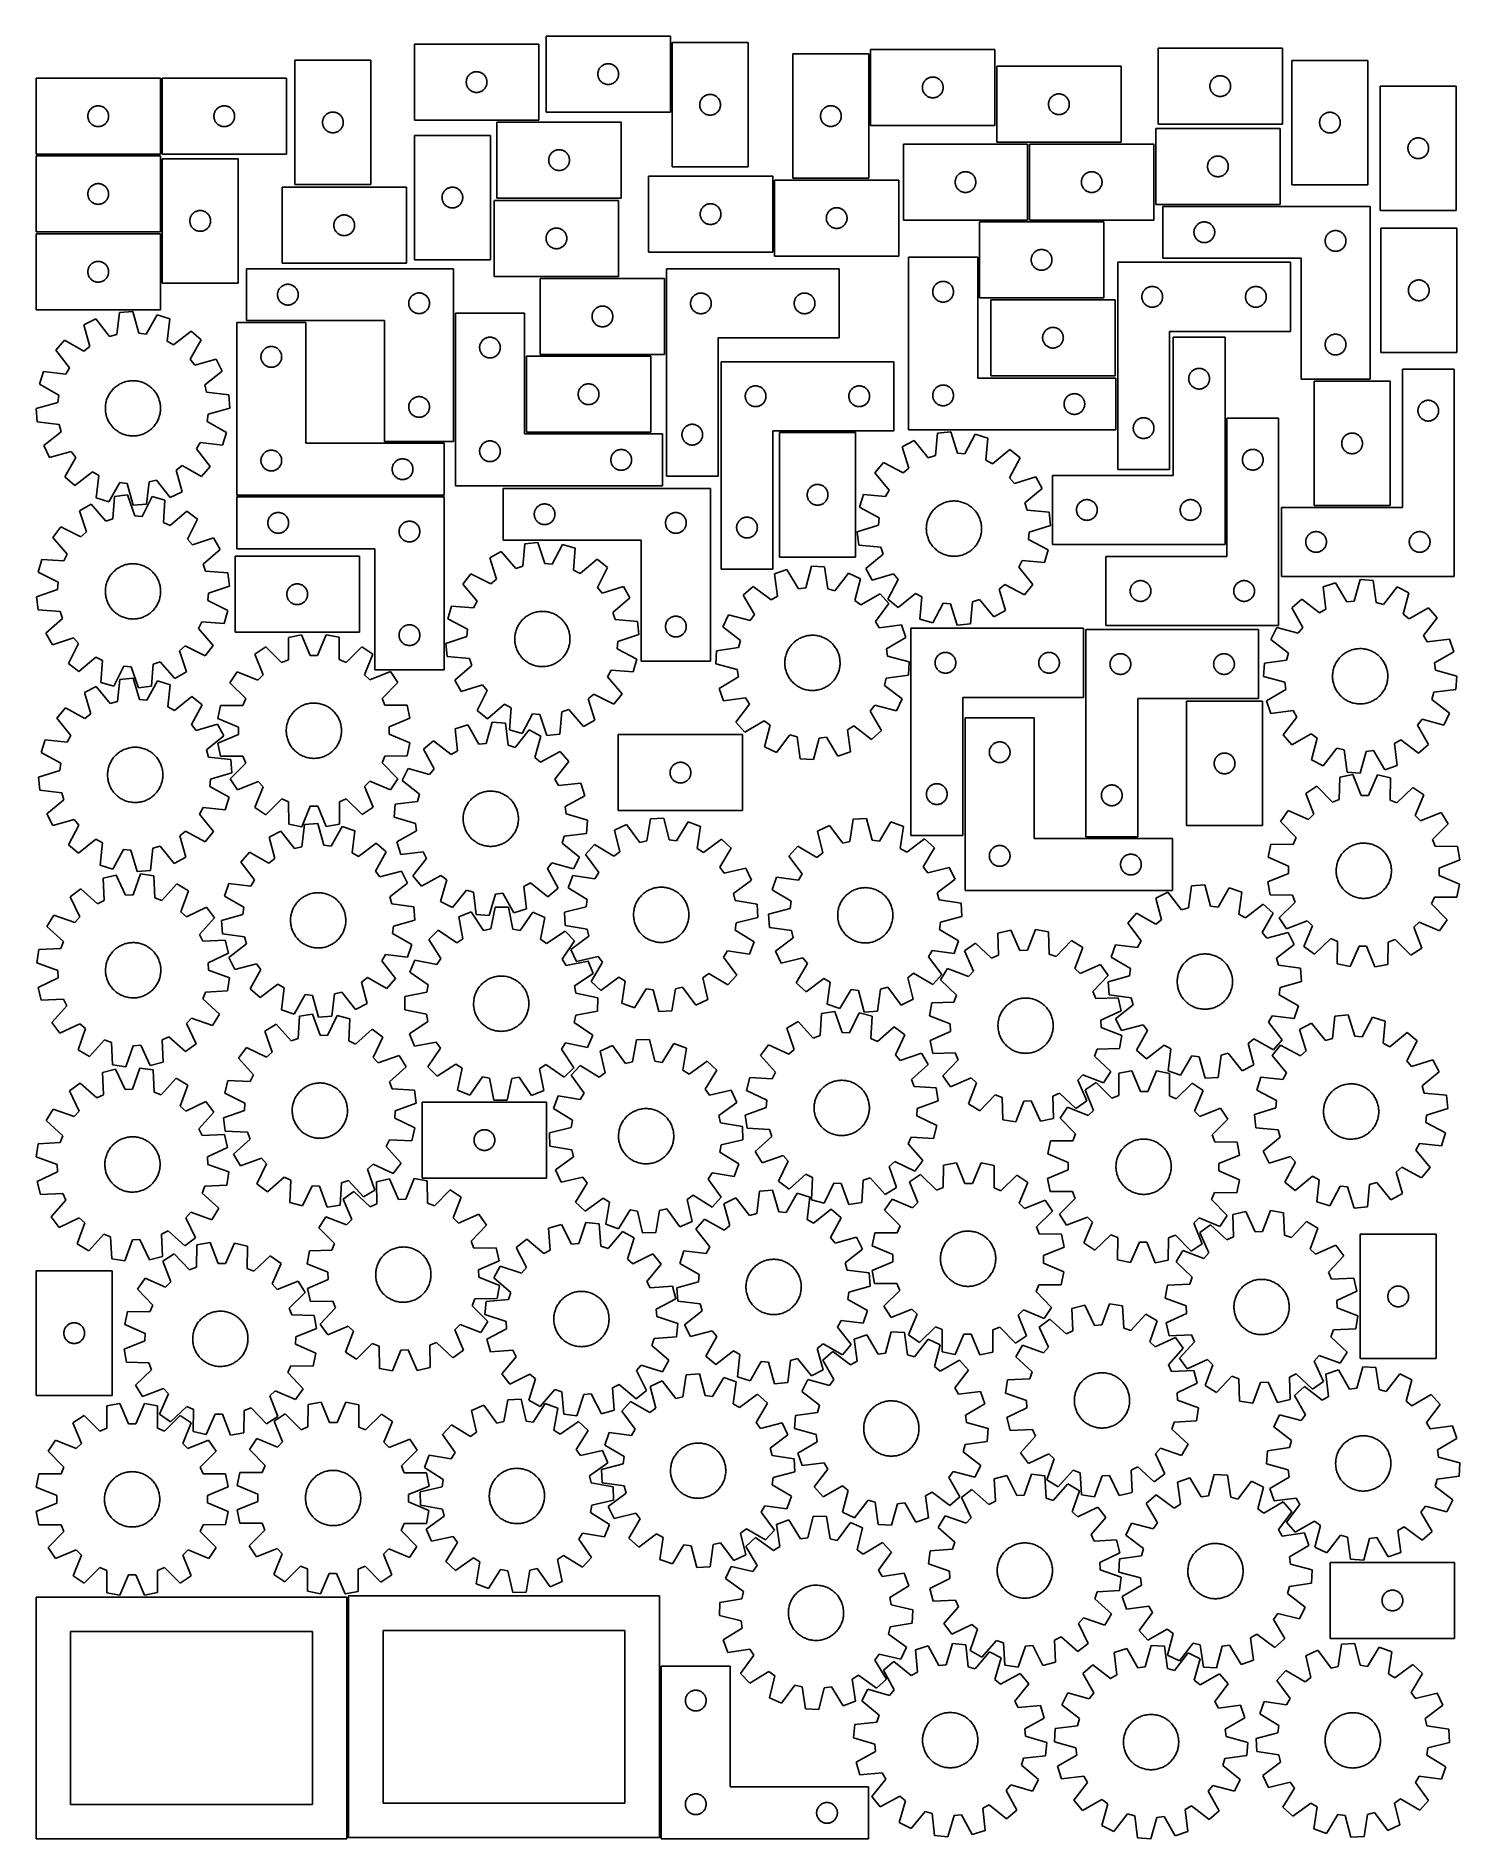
# Model space of a CAD drawing. Header units: millimetres. Extents: x 7 to 1243, y 7 to 1572.
import ezdxf

# ---------------------------------------------------------------- set-up
doc = ezdxf.new("R2010")
doc.units = ezdxf.units.MM
doc.layers.add('CUT', color=7, linetype='CONTINUOUS', true_color=0x000000)

msp = doc.modelspace()

# ---------------------------------------------------------------- linework, layer by layer
at = {"layer": 'CUT'}
for p, q in [((557.563262, 1571.965364), (449.563262, 1571.965364)), ((449.563262, 1571.965364), (449.563262, 1505.965364)), ((557.563262, 1505.965364), (557.563262, 1571.965364)), ((559.081872, 1566.297393), (559.081872, 1458.297393)), ((625.081872, 1566.297393), (559.081872, 1566.297393)), ((625.081872, 1458.297393), (625.081872, 1566.297393)), ((297.403654, 1550.987825), (231.403654, 1550.987825)), ((231.403654, 1550.987825), (231.403654, 1442.987825)), ((297.403654, 1442.987825), (297.403654, 1550.987825)), ((443.240142, 1565.020051), (335.240142, 1565.020051)), ((335.240142, 1565.020051), (335.240142, 1499.020051)), ((443.240142, 1499.020051), (443.240142, 1565.020051)), ((663.992578, 1556.492705), (663.992578, 1448.492705)), ((729.992578, 1556.492705), (663.992578, 1556.492705)), ((729.992578, 1448.492705), (729.992578, 1556.492705)), ((839.525634, 1560.352082), (731.525634, 1560.352082)), ((731.525634, 1560.352082), (731.525634, 1494.352082)), ((839.525634, 1494.352082), (839.525634, 1560.352082)), ((1089.237134, 1561.522495), (981.237134, 1561.522495)), ((981.237134, 1561.522495), (981.237134, 1495.522495)), ((1089.237134, 1495.522495), (1089.237134, 1561.522495)), ((1097.522172, 1550.784453), (1097.522172, 1442.784453)), ((1163.522172, 1550.784453), (1097.522172, 1550.784453)), ((1163.522172, 1442.784453), (1163.522172, 1550.784453)), ((114.520964, 1535.366731), (6.520964, 1535.366731)), ((6.520964, 1535.366731), (6.520964, 1469.366731)), ((114.520964, 1469.366731), (114.520964, 1535.366731)), ((224.04196, 1535.366731), (116.04196, 1535.366731)), ((116.04196, 1535.366731), (116.04196, 1469.366731)), ((224.04196, 1469.366731), (224.04196, 1535.366731)), ((380.413074, 1533.775864), (380.546809, 1534.349422)), ((380.546809, 1534.349422), (380.71777, 1534.913006)), ((380.71777, 1534.913006), (380.925226, 1535.464202)), ((380.925226, 1535.464202), (381.168287, 1536.000649)), ((381.168287, 1536.000649), (381.445913, 1536.520051)), ((381.445913, 1536.520051), (381.756915, 1537.020183)), ((381.756915, 1537.020183), (382.099962, 1537.498904)), ((382.099962, 1537.498904), (382.473583, 1537.954163)), ((382.473583, 1537.954163), (382.876181, 1538.384012)), ((382.876181, 1538.384012), (383.306029, 1538.786609)), ((383.306029, 1538.786609), (383.761289, 1539.160231)), ((383.761289, 1539.160231), (384.24001, 1539.503278)), ((384.24001, 1539.503278), (384.740142, 1539.81428)), ((384.740142, 1539.81428), (385.259543, 1540.091906)), ((385.259543, 1540.091906), (385.795991, 1540.334967)), ((385.795991, 1540.334967), (386.347186, 1540.542422)), ((386.347186, 1540.542422), (386.91077, 1540.713383)), ((386.91077, 1540.713383), (387.484329, 1540.847119)), ((387.484329, 1540.847119), (388.065406, 1540.943055)), ((388.065406, 1540.943055), (388.651513, 1541.000781)), ((388.651513, 1541.000781), (389.240142, 1541.020051)), ((389.240142, 1541.020051), (389.82877, 1541.000781)), ((389.82877, 1541.000781), (390.414877, 1540.943055)), ((390.414877, 1540.943055), (390.995955, 1540.847119)), ((390.995955, 1540.847119), (391.569513, 1540.713383)), ((391.569513, 1540.713383), (392.133097, 1540.542422)), ((392.133097, 1540.542422), (392.684293, 1540.334967)), ((392.684293, 1540.334967), (393.22074, 1540.091906)), ((393.22074, 1540.091906), (393.740142, 1539.81428)), ((393.740142, 1539.81428), (394.240274, 1539.503278)), ((394.240274, 1539.503278), (394.718994, 1539.160231)), ((394.718994, 1539.160231), (395.174254, 1538.786609)), ((395.174254, 1538.786609), (395.604103, 1538.384012)), ((395.604103, 1538.384012), (396.0067, 1537.954163)), ((396.0067, 1537.954163), (396.380322, 1537.498904)), ((396.380322, 1537.498904), (396.723368, 1537.020183)), ((396.723368, 1537.020183), (397.03437, 1536.520051)), ((397.03437, 1536.520051), (397.311996, 1536.000649)), ((397.311996, 1536.000649), (397.555057, 1535.464202)), ((397.555057, 1535.464202), (397.762513, 1534.913006)), ((397.762513, 1534.913006), (397.933474, 1534.349422)), ((397.933474, 1534.349422), (398.067209, 1533.775864)), ((494.563262, 1538.965364), (494.582531, 1539.553992)), ((494.582531, 1538.376735), (494.563262, 1538.965364)), ((494.582531, 1539.553992), (494.640258, 1540.140099)), ((494.640258, 1537.790628), (494.582531, 1538.376735)), ((494.640258, 1540.140099), (494.736194, 1540.721176)), ((494.736194, 1537.209551), (494.640258, 1537.790628)), ((494.736194, 1540.721176), (494.869929, 1541.294735)), ((494.869929, 1536.635992), (494.736194, 1537.209551)), ((494.869929, 1541.294735), (495.040891, 1541.858319)), ((495.040891, 1536.072408), (494.869929, 1536.635992)), ((495.040891, 1541.858319), (495.248346, 1542.409514)), ((495.248346, 1535.521213), (495.040891, 1536.072408)), ((495.248346, 1542.409514), (495.491407, 1542.945962)), ((495.491407, 1534.984765), (495.248346, 1535.521213)), ((495.491407, 1542.945962), (495.769033, 1543.465364)), ((495.769033, 1534.465364), (495.491407, 1534.984765)), ((495.769033, 1543.465364), (496.080035, 1543.965496)), ((496.080035, 1533.965231), (495.769033, 1534.465364)), ((496.080035, 1543.965496), (496.423082, 1544.444216)), ((496.423082, 1544.444216), (496.796703, 1544.899476)), ((496.796703, 1544.899476), (497.199301, 1545.329325)), ((497.199301, 1545.329325), (497.629149, 1545.731922)), ((497.629149, 1545.731922), (498.084409, 1546.105544)), ((498.084409, 1546.105544), (498.56313, 1546.44859)), ((498.56313, 1546.44859), (499.063262, 1546.759592)), ((499.063262, 1546.759592), (499.582664, 1547.037218)), ((499.582664, 1547.037218), (500.119111, 1547.280279)), ((500.119111, 1547.280279), (500.670307, 1547.487735)), ((500.670307, 1547.487735), (501.23389, 1547.658696)), ((501.23389, 1547.658696), (501.807449, 1547.792431)), ((501.807449, 1547.792431), (502.388526, 1547.888367)), ((502.388526, 1547.888367), (502.974634, 1547.946094)), ((502.974634, 1547.946094), (503.563262, 1547.965364)), ((503.563262, 1547.965364), (504.15189, 1547.946094)), ((504.15189, 1547.946094), (504.737997, 1547.888367)), ((504.737997, 1547.888367), (505.319075, 1547.792431)), ((505.319075, 1547.792431), (505.892633, 1547.658696)), ((505.892633, 1547.658696), (506.456217, 1547.487735)), ((506.456217, 1547.487735), (507.007413, 1547.280279)), ((507.007413, 1547.280279), (507.54386, 1547.037218)), ((507.54386, 1547.037218), (508.063262, 1546.759592)), ((508.063262, 1546.759592), (508.563394, 1546.44859)), ((508.563394, 1546.44859), (509.042115, 1546.105544)), ((509.042115, 1546.105544), (509.497374, 1545.731922)), ((509.497374, 1545.731922), (509.927223, 1545.329325)), ((509.927223, 1545.329325), (510.32982, 1544.899476)), ((510.32982, 1544.899476), (510.703442, 1544.444216)), ((510.703442, 1544.444216), (511.046488, 1543.965496)), ((511.046488, 1543.965496), (511.35749, 1543.465364)), ((511.35749, 1534.465364), (511.046488, 1533.965231)), ((511.35749, 1543.465364), (511.635116, 1542.945962)), ((511.635116, 1534.984765), (511.35749, 1534.465364)), ((511.635116, 1542.945962), (511.878178, 1542.409514)), ((511.878178, 1535.521213), (511.635116, 1534.984765)), ((511.878178, 1542.409514), (512.085633, 1541.858319)), ((512.085633, 1536.072408), (511.878178, 1535.521213)), ((512.085633, 1541.858319), (512.256594, 1541.294735)), ((512.256594, 1536.635992), (512.085633, 1536.072408)), ((512.256594, 1541.294735), (512.390329, 1540.721176)), ((512.390329, 1537.209551), (512.256594, 1536.635992)), ((512.390329, 1540.721176), (512.486265, 1540.140099)), ((512.486265, 1537.790628), (512.390329, 1537.209551)), ((512.486265, 1540.140099), (512.543992, 1539.553992)), ((512.543992, 1538.376735), (512.486265, 1537.790628)), ((512.543992, 1539.553992), (512.563262, 1538.965364)), ((512.563262, 1538.965364), (512.543992, 1538.376735)), ((779.591521, 1534.118641), (780.046781, 1534.492262)), ((780.046781, 1534.492262), (780.525501, 1534.835309)), ((780.525501, 1534.835309), (781.025634, 1535.146311)), ((781.025634, 1535.146311), (781.545035, 1535.423937)), ((781.545035, 1535.423937), (782.081483, 1535.666998)), ((782.081483, 1535.666998), (782.632678, 1535.874453)), ((782.632678, 1535.874453), (783.196262, 1536.045415)), ((783.196262, 1536.045415), (783.769821, 1536.17915)), ((783.769821, 1536.17915), (784.350898, 1536.275086)), ((784.350898, 1536.275086), (784.937005, 1536.332813)), ((784.937005, 1536.332813), (785.525634, 1536.352082)), ((785.525634, 1536.352082), (786.114262, 1536.332813)), ((786.114262, 1536.332813), (786.700369, 1536.275086)), ((786.700369, 1536.275086), (787.281446, 1536.17915)), ((787.281446, 1536.17915), (787.855005, 1536.045415)), ((787.855005, 1536.045415), (788.418589, 1535.874453)), ((788.418589, 1535.874453), (788.969784, 1535.666998)), ((788.969784, 1535.666998), (789.506232, 1535.423937)), ((789.506232, 1535.423937), (790.025634, 1535.146311)), ((790.025634, 1535.146311), (790.525766, 1534.835309)), ((790.525766, 1534.835309), (791.004486, 1534.492262)), ((791.004486, 1534.492262), (791.459746, 1534.118641)), ((949.042693, 1545.731965), (841.042693, 1545.731965)), ((841.042693, 1545.731965), (841.042693, 1479.731965)), ((949.042693, 1479.731965), (949.042693, 1545.731965)), ((1028.096954, 1534.001348), (1028.470576, 1534.456608)), ((1028.470576, 1534.456608), (1028.873173, 1534.886456)), ((1028.873173, 1534.886456), (1029.303021, 1535.289054)), ((1029.303021, 1535.289054), (1029.758281, 1535.662675)), ((1029.758281, 1535.662675), (1030.237002, 1536.005722)), ((1030.237002, 1536.005722), (1030.737134, 1536.316724)), ((1030.737134, 1536.316724), (1031.256536, 1536.59435)), ((1031.256536, 1536.59435), (1031.792983, 1536.837411)), ((1031.792983, 1536.837411), (1032.344179, 1537.044867)), ((1032.344179, 1537.044867), (1032.907762, 1537.215828)), ((1032.907762, 1537.215828), (1033.481321, 1537.349563)), ((1033.481321, 1537.349563), (1034.062398, 1537.445499)), ((1034.062398, 1537.445499), (1034.648506, 1537.503226)), ((1034.648506, 1537.503226), (1035.237134, 1537.522495)), ((1035.237134, 1537.522495), (1035.825762, 1537.503226)), ((1035.825762, 1537.503226), (1036.41187, 1537.445499)), ((1036.41187, 1537.445499), (1036.992947, 1537.349563)), ((1036.992947, 1537.349563), (1037.566505, 1537.215828)), ((1037.566505, 1537.215828), (1038.130089, 1537.044867)), ((1038.130089, 1537.044867), (1038.681285, 1536.837411)), ((1038.681285, 1536.837411), (1039.217732, 1536.59435)), ((1039.217732, 1536.59435), (1039.737134, 1536.316724)), ((1039.737134, 1536.316724), (1040.237266, 1536.005722)), ((1040.237266, 1536.005722), (1040.715987, 1535.662675)), ((1040.715987, 1535.662675), (1041.171246, 1535.289054)), ((1041.171246, 1535.289054), (1041.601095, 1534.886456)), ((1041.601095, 1534.886456), (1042.003692, 1534.456608)), ((1042.003692, 1534.456608), (1042.377314, 1534.001348)), ((380.240142, 1532.020051), (380.259411, 1532.608679)), ((380.259411, 1531.431423), (380.240142, 1532.020051)), ((380.259411, 1532.608679), (380.317138, 1533.194787)), ((380.317138, 1530.845315), (380.259411, 1531.431423)), ((380.317138, 1533.194787), (380.413074, 1533.775864)), ((380.413074, 1530.264238), (380.317138, 1530.845315)), ((380.546809, 1529.69068), (380.413074, 1530.264238)), ((380.71777, 1529.127096), (380.546809, 1529.69068)), ((380.925226, 1528.5759), (380.71777, 1529.127096)), ((381.168287, 1528.039453), (380.925226, 1528.5759)), ((381.445913, 1527.520051), (381.168287, 1528.039453)), ((381.756915, 1527.019919), (381.445913, 1527.520051)), ((382.099962, 1526.541198), (381.756915, 1527.019919)), ((382.473583, 1526.085939), (382.099962, 1526.541198)), ((382.876181, 1525.65609), (382.473583, 1526.085939)), ((383.306029, 1525.253493), (382.876181, 1525.65609)), ((383.761289, 1524.879871), (383.306029, 1525.253493)), ((384.24001, 1524.536824), (383.761289, 1524.879871)), ((384.740142, 1524.225822), (384.24001, 1524.536824)), ((385.259543, 1523.948196), (384.740142, 1524.225822)), ((385.795991, 1523.705135), (385.259543, 1523.948196)), ((386.347186, 1523.49768), (385.795991, 1523.705135)), ((386.91077, 1523.326719), (386.347186, 1523.49768)), ((387.484329, 1523.192983), (386.91077, 1523.326719)), ((388.065406, 1523.097047), (387.484329, 1523.192983)), ((388.651513, 1523.039321), (388.065406, 1523.097047)), ((389.240142, 1523.020051), (388.651513, 1523.039321)), ((389.82877, 1523.039321), (389.240142, 1523.020051)), ((390.414877, 1523.097047), (389.82877, 1523.039321)), ((390.995955, 1523.192983), (390.414877, 1523.097047)), ((391.569513, 1523.326719), (390.995955, 1523.192983)), ((392.133097, 1523.49768), (391.569513, 1523.326719)), ((392.684293, 1523.705135), (392.133097, 1523.49768)), ((393.22074, 1523.948196), (392.684293, 1523.705135)), ((393.740142, 1524.225822), (393.22074, 1523.948196)), ((394.240274, 1524.536824), (393.740142, 1524.225822)), ((394.718994, 1524.879871), (394.240274, 1524.536824)), ((395.174254, 1525.253493), (394.718994, 1524.879871)), ((395.604103, 1525.65609), (395.174254, 1525.253493)), ((396.0067, 1526.085939), (395.604103, 1525.65609)), ((396.380322, 1526.541198), (396.0067, 1526.085939)), ((396.723368, 1527.019919), (396.380322, 1526.541198)), ((397.03437, 1527.520051), (396.723368, 1527.019919)), ((397.311996, 1528.039453), (397.03437, 1527.520051)), ((397.555057, 1528.5759), (397.311996, 1528.039453)), ((397.762513, 1529.127096), (397.555057, 1528.5759)), ((397.933474, 1529.69068), (397.762513, 1529.127096)), ((398.067209, 1530.264238), (397.933474, 1529.69068)), ((398.067209, 1533.775864), (398.163145, 1533.194787)), ((398.163145, 1530.845315), (398.067209, 1530.264238)), ((398.163145, 1533.194787), (398.220872, 1532.608679)), ((398.220872, 1531.431423), (398.163145, 1530.845315)), ((398.220872, 1532.608679), (398.240142, 1532.020051)), ((398.240142, 1532.020051), (398.220872, 1531.431423)), ((496.423082, 1533.486511), (496.080035, 1533.965231)), ((496.796703, 1533.031251), (496.423082, 1533.486511)), ((497.199301, 1532.601402), (496.796703, 1533.031251)), ((497.629149, 1532.198805), (497.199301, 1532.601402)), ((498.084409, 1531.825183), (497.629149, 1532.198805)), ((498.56313, 1531.482137), (498.084409, 1531.825183)), ((499.063262, 1531.171135), (498.56313, 1531.482137)), ((499.582664, 1530.893509), (499.063262, 1531.171135)), ((500.119111, 1530.650448), (499.582664, 1530.893509)), ((500.670307, 1530.442992), (500.119111, 1530.650448)), ((501.23389, 1530.272031), (500.670307, 1530.442992)), ((501.807449, 1530.138296), (501.23389, 1530.272031)), ((502.388526, 1530.04236), (501.807449, 1530.138296)), ((502.974634, 1529.984633), (502.388526, 1530.04236)), ((503.563262, 1529.965364), (502.974634, 1529.984633)), ((504.15189, 1529.984633), (503.563262, 1529.965364)), ((504.737997, 1530.04236), (504.15189, 1529.984633)), ((505.319075, 1530.138296), (504.737997, 1530.04236)), ((505.892633, 1530.272031), (505.319075, 1530.138296)), ((506.456217, 1530.442992), (505.892633, 1530.272031)), ((507.007413, 1530.650448), (506.456217, 1530.442992)), ((507.54386, 1530.893509), (507.007413, 1530.650448)), ((508.063262, 1531.171135), (507.54386, 1530.893509)), ((508.563394, 1531.482137), (508.063262, 1531.171135)), ((509.042115, 1531.825183), (508.563394, 1531.482137)), ((509.497374, 1532.198805), (509.042115, 1531.825183)), ((509.927223, 1532.601402), (509.497374, 1532.198805)), ((510.32982, 1533.031251), (509.927223, 1532.601402)), ((510.703442, 1533.486511), (510.32982, 1533.031251)), ((511.046488, 1533.965231), (510.703442, 1533.486511)), ((585.315314, 1518.231505), (585.717911, 1518.661354)), ((585.717911, 1518.661354), (586.14776, 1519.063951)), ((586.14776, 1519.063951), (586.603019, 1519.437573)), ((586.603019, 1519.437573), (587.08174, 1519.780619)), ((587.08174, 1519.780619), (587.581872, 1520.091621)), ((587.581872, 1520.091621), (588.101274, 1520.369247)), ((588.101274, 1520.369247), (588.637721, 1520.612308)), ((588.637721, 1520.612308), (589.188917, 1520.819764)), ((589.188917, 1520.819764), (589.752501, 1520.990725)), ((589.752501, 1520.990725), (590.326059, 1521.12446)), ((590.326059, 1521.12446), (590.907137, 1521.220396)), ((590.907137, 1521.220396), (591.493244, 1521.278123)), ((591.493244, 1521.278123), (592.081872, 1521.297393)), ((592.081872, 1521.297393), (592.670501, 1521.278123)), ((592.670501, 1521.278123), (593.256608, 1521.220396)), ((593.256608, 1521.220396), (593.837685, 1521.12446)), ((593.837685, 1521.12446), (594.411244, 1520.990725)), ((594.411244, 1520.990725), (594.974828, 1520.819764)), ((594.974828, 1520.819764), (595.526023, 1520.612308)), ((595.526023, 1520.612308), (596.062471, 1520.369247)), ((596.062471, 1520.369247), (596.581872, 1520.091621)), ((596.581872, 1520.091621), (597.082004, 1519.780619)), ((597.082004, 1519.780619), (597.560725, 1519.437573)), ((597.560725, 1519.437573), (598.015985, 1519.063951)), ((598.015985, 1519.063951), (598.445833, 1518.661354)), ((598.445833, 1518.661354), (598.848431, 1518.231505)), ((776.525634, 1527.352082), (776.544903, 1527.94071)), ((776.544903, 1526.763454), (776.525634, 1527.352082)), ((776.544903, 1527.94071), (776.60263, 1528.526818)), ((776.60263, 1526.177347), (776.544903, 1526.763454)), ((776.60263, 1528.526818), (776.698566, 1529.107895)), ((776.698566, 1525.596269), (776.60263, 1526.177347)), ((776.698566, 1529.107895), (776.832301, 1529.681454)), ((776.832301, 1525.022711), (776.698566, 1525.596269)), ((776.832301, 1529.681454), (777.003262, 1530.245037)), ((777.003262, 1524.459127), (776.832301, 1525.022711)), ((777.003262, 1530.245037), (777.210718, 1530.796233)), ((777.210718, 1523.907931), (777.003262, 1524.459127)), ((777.210718, 1530.796233), (777.453779, 1531.33268)), ((777.453779, 1523.371484), (777.210718, 1523.907931)), ((777.453779, 1531.33268), (777.731405, 1531.852082)), ((777.731405, 1522.852082), (777.453779, 1523.371484)), ((777.731405, 1531.852082), (778.042407, 1532.352214)), ((778.042407, 1522.35195), (777.731405, 1522.852082)), ((778.042407, 1532.352214), (778.385453, 1532.830935)), ((778.385453, 1521.873229), (778.042407, 1522.35195)), ((778.385453, 1532.830935), (778.759075, 1533.286195)), ((778.759075, 1521.41797), (778.385453, 1521.873229)), ((778.759075, 1533.286195), (779.161673, 1533.716043)), ((779.161673, 1520.988121), (778.759075, 1521.41797)), ((779.161673, 1533.716043), (779.591521, 1534.118641)), ((779.591521, 1520.585524), (779.161673, 1520.988121)), ((780.046781, 1520.211902), (779.591521, 1520.585524)), ((780.525501, 1519.868856), (780.046781, 1520.211902)), ((781.025634, 1519.557854), (780.525501, 1519.868856)), ((781.545035, 1519.280228), (781.025634, 1519.557854)), ((782.081483, 1519.037166), (781.545035, 1519.280228)), ((782.632678, 1518.829711), (782.081483, 1519.037166)), ((783.196262, 1518.65875), (782.632678, 1518.829711)), ((783.769821, 1518.525015), (783.196262, 1518.65875)), ((784.350898, 1518.429079), (783.769821, 1518.525015)), ((787.281446, 1518.525015), (786.700369, 1518.429079)), ((787.855005, 1518.65875), (787.281446, 1518.525015)), ((788.418589, 1518.829711), (787.855005, 1518.65875)), ((788.969784, 1519.037166), (788.418589, 1518.829711)), ((789.506232, 1519.280228), (788.969784, 1519.037166)), ((790.025634, 1519.557854), (789.506232, 1519.280228)), ((790.525766, 1519.868856), (790.025634, 1519.557854)), ((791.004486, 1520.211902), (790.525766, 1519.868856)), ((791.459746, 1520.585524), (791.004486, 1520.211902)), ((791.459746, 1534.118641), (791.889595, 1533.716043)), ((791.889595, 1520.988121), (791.459746, 1520.585524)), ((791.889595, 1533.716043), (792.292192, 1533.286195)), ((792.292192, 1521.41797), (791.889595, 1520.988121)), ((792.292192, 1533.286195), (792.665814, 1532.830935)), ((792.665814, 1521.873229), (792.292192, 1521.41797)), ((792.665814, 1532.830935), (793.00886, 1532.352214)), ((793.00886, 1522.35195), (792.665814, 1521.873229)), ((793.00886, 1532.352214), (793.319862, 1531.852082)), ((793.319862, 1522.852082), (793.00886, 1522.35195)), ((793.319862, 1531.852082), (793.597488, 1531.33268)), ((793.597488, 1523.371484), (793.319862, 1522.852082)), ((793.597488, 1531.33268), (793.840549, 1530.796233)), ((793.840549, 1523.907931), (793.597488, 1523.371484)), ((793.840549, 1530.796233), (794.048005, 1530.245037)), ((794.048005, 1524.459127), (793.840549, 1523.907931)), ((794.048005, 1530.245037), (794.218966, 1529.681454)), ((794.218966, 1525.022711), (794.048005, 1524.459127)), ((794.218966, 1529.681454), (794.352701, 1529.107895)), ((794.352701, 1525.596269), (794.218966, 1525.022711)), ((794.352701, 1529.107895), (794.448637, 1528.526818)), ((794.448637, 1526.177347), (794.352701, 1525.596269)), ((794.448637, 1528.526818), (794.506364, 1527.94071)), ((794.506364, 1526.763454), (794.448637, 1526.177347)), ((794.506364, 1527.94071), (794.525634, 1527.352082)), ((794.525634, 1527.352082), (794.506364, 1526.763454)), ((887.902513, 1518.210818), (888.276135, 1518.666077)), ((888.276135, 1518.666077), (888.678732, 1519.095926)), ((888.678732, 1519.095926), (889.108581, 1519.498523)), ((889.108581, 1519.498523), (889.56384, 1519.872145)), ((889.56384, 1519.872145), (890.042561, 1520.215192)), ((890.042561, 1520.215192), (890.542693, 1520.526194)), ((890.542693, 1520.526194), (891.062095, 1520.80382)), ((891.062095, 1520.80382), (891.598542, 1521.046881)), ((891.598542, 1521.046881), (892.149738, 1521.254336)), ((892.149738, 1521.254336), (892.713321, 1521.425298)), ((892.713321, 1521.425298), (893.28688, 1521.559033)), ((893.28688, 1521.559033), (893.867957, 1521.654969)), ((893.867957, 1521.654969), (894.454065, 1521.712695)), ((894.454065, 1521.712695), (895.042693, 1521.731965)), ((895.042693, 1521.731965), (895.631321, 1521.712695)), ((895.631321, 1521.712695), (896.217429, 1521.654969)), ((896.217429, 1521.654969), (896.798506, 1521.559033)), ((896.798506, 1521.559033), (897.372064, 1521.425298)), ((897.372064, 1521.425298), (897.935648, 1521.254336)), ((897.935648, 1521.254336), (898.486844, 1521.046881)), ((898.486844, 1521.046881), (899.023291, 1520.80382)), ((899.023291, 1520.80382), (899.542693, 1520.526194)), ((899.542693, 1520.526194), (900.042825, 1520.215192)), ((900.042825, 1520.215192), (900.521546, 1519.872145)), ((900.521546, 1519.872145), (900.976805, 1519.498523)), ((900.976805, 1519.498523), (901.406654, 1519.095926)), ((901.406654, 1519.095926), (901.809251, 1518.666077)), ((901.809251, 1518.666077), (902.182873, 1518.210818)), ((1026.237134, 1528.522495), (1026.256403, 1529.111124)), ((1026.256403, 1527.933867), (1026.237134, 1528.522495)), ((1026.256403, 1529.111124), (1026.31413, 1529.697231)), ((1026.31413, 1527.34776), (1026.256403, 1527.933867)), ((1026.31413, 1529.697231), (1026.410066, 1530.278308)), ((1026.410066, 1526.766683), (1026.31413, 1527.34776)), ((1026.410066, 1530.278308), (1026.543801, 1530.851867)), ((1026.543801, 1526.193124), (1026.410066, 1526.766683)), ((1026.543801, 1530.851867), (1026.714763, 1531.415451)), ((1026.714763, 1525.62954), (1026.543801, 1526.193124)), ((1026.714763, 1531.415451), (1026.922218, 1531.966646)), ((1026.922218, 1525.078345), (1026.714763, 1525.62954)), ((1026.922218, 1531.966646), (1027.165279, 1532.503094)), ((1027.165279, 1524.541897), (1026.922218, 1525.078345)), ((1027.165279, 1532.503094), (1027.442905, 1533.022495)), ((1027.442905, 1524.022495), (1027.165279, 1524.541897)), ((1027.442905, 1533.022495), (1027.753907, 1533.522628)), ((1027.753907, 1523.522363), (1027.442905, 1524.022495)), ((1027.753907, 1533.522628), (1028.096954, 1534.001348)), ((1028.096954, 1523.043643), (1027.753907, 1523.522363)), ((1028.470576, 1522.588383), (1028.096954, 1523.043643)), ((1028.873173, 1522.158534), (1028.470576, 1522.588383)), ((1029.303021, 1521.755937), (1028.873173, 1522.158534)), ((1029.758281, 1521.382315), (1029.303021, 1521.755937)), ((1030.237002, 1521.039269), (1029.758281, 1521.382315)), ((1030.737134, 1520.728267), (1030.237002, 1521.039269)), ((1031.256536, 1520.450641), (1030.737134, 1520.728267)), ((1031.792983, 1520.20758), (1031.256536, 1520.450641)), ((1032.344179, 1520.000124), (1031.792983, 1520.20758)), ((1032.907762, 1519.829163), (1032.344179, 1520.000124)), ((1033.481321, 1519.695428), (1032.907762, 1519.829163)), ((1034.062398, 1519.599492), (1033.481321, 1519.695428)), ((1034.648506, 1519.541765), (1034.062398, 1519.599492)), ((1035.237134, 1519.522495), (1034.648506, 1519.541765)), ((1035.825762, 1519.541765), (1035.237134, 1519.522495)), ((1036.41187, 1519.599492), (1035.825762, 1519.541765)), ((1036.992947, 1519.695428), (1036.41187, 1519.599492)), ((1037.566505, 1519.829163), (1036.992947, 1519.695428)), ((1038.130089, 1520.000124), (1037.566505, 1519.829163)), ((1038.681285, 1520.20758), (1038.130089, 1520.000124)), ((1039.217732, 1520.450641), (1038.681285, 1520.20758)), ((1039.737134, 1520.728267), (1039.217732, 1520.450641)), ((1040.237266, 1521.039269), (1039.737134, 1520.728267)), ((1040.715987, 1521.382315), (1040.237266, 1521.039269)), ((1041.171246, 1521.755937), (1040.715987, 1521.382315)), ((1041.601095, 1522.158534), (1041.171246, 1521.755937)), ((1042.003692, 1522.588383), (1041.601095, 1522.158534)), ((1042.377314, 1523.043643), (1042.003692, 1522.588383)), ((1042.377314, 1534.001348), (1042.72036, 1533.522628)), ((1042.72036, 1523.522363), (1042.377314, 1523.043643)), ((1042.72036, 1533.522628), (1043.031362, 1533.022495)), ((1043.031362, 1524.022495), (1042.72036, 1523.522363)), ((1043.031362, 1533.022495), (1043.308988, 1532.503094)), ((1043.308988, 1524.541897), (1043.031362, 1524.022495)), ((1043.308988, 1532.503094), (1043.55205, 1531.966646)), ((1043.55205, 1525.078345), (1043.308988, 1524.541897)), ((1043.55205, 1531.966646), (1043.759505, 1531.415451)), ((1043.759505, 1525.62954), (1043.55205, 1525.078345)), ((1043.759505, 1531.415451), (1043.930466, 1530.851867)), ((1043.930466, 1526.193124), (1043.759505, 1525.62954)), ((1043.930466, 1530.851867), (1044.064201, 1530.278308)), ((1044.064201, 1526.766683), (1043.930466, 1526.193124)), ((1044.064201, 1530.278308), (1044.160138, 1529.697231)), ((1044.160138, 1527.34776), (1044.064201, 1526.766683)), ((1044.160138, 1529.697231), (1044.217864, 1529.111124)), ((1044.217864, 1527.933867), (1044.160138, 1527.34776)), ((1044.217864, 1529.111124), (1044.237134, 1528.522495)), ((1044.237134, 1528.522495), (1044.217864, 1527.933867)), ((1240.267931, 1528.555696), (1174.267931, 1528.555696)), ((1174.267931, 1528.555696), (1174.267931, 1420.555696)), ((1240.267931, 1420.555696), (1240.267931, 1528.555696)), ((51.520964, 1502.366731), (51.540234, 1502.955359)), ((51.540234, 1502.955359), (51.597961, 1503.541466)), ((51.597961, 1503.541466), (51.693897, 1504.122544)), ((51.693897, 1504.122544), (51.827632, 1504.696102)), ((51.827632, 1504.696102), (51.998593, 1505.259686)), ((51.998593, 1505.259686), (52.206049, 1505.810882)), ((52.206049, 1505.810882), (52.44911, 1506.347329)), ((52.44911, 1506.347329), (52.726736, 1506.866731)), ((52.726736, 1506.866731), (53.037738, 1507.366863)), ((53.037738, 1507.366863), (53.380784, 1507.845584)), ((53.380784, 1507.845584), (53.754406, 1508.300843)), ((53.754406, 1508.300843), (54.157003, 1508.730692)), ((54.157003, 1508.730692), (54.586852, 1509.133289)), ((54.586852, 1509.133289), (55.042112, 1509.506911)), ((55.042112, 1509.506911), (55.520832, 1509.849957)), ((55.520832, 1509.849957), (56.020964, 1510.160959)), ((56.020964, 1510.160959), (56.540366, 1510.438585)), ((56.540366, 1510.438585), (57.076813, 1510.681646)), ((57.076813, 1510.681646), (57.628009, 1510.889102)), ((57.628009, 1510.889102), (58.191593, 1511.060063)), ((58.191593, 1511.060063), (58.765151, 1511.193798)), ((58.765151, 1511.193798), (59.346229, 1511.289734)), ((59.346229, 1511.289734), (59.932336, 1511.347461)), ((59.932336, 1511.347461), (60.520964, 1511.366731)), ((60.520964, 1511.366731), (61.109593, 1511.347461)), ((61.109593, 1511.347461), (61.6957, 1511.289734)), ((61.6957, 1511.289734), (62.276777, 1511.193798)), ((62.276777, 1511.193798), (62.850336, 1511.060063)), ((62.850336, 1511.060063), (63.41392, 1510.889102)), ((63.41392, 1510.889102), (63.965115, 1510.681646)), ((63.965115, 1510.681646), (64.501563, 1510.438585)), ((64.501563, 1510.438585), (65.020964, 1510.160959)), ((65.020964, 1510.160959), (65.521096, 1509.849957)), ((65.521096, 1509.849957), (65.999817, 1509.506911)), ((65.999817, 1509.506911), (66.455077, 1509.133289)), ((66.455077, 1509.133289), (66.884925, 1508.730692)), ((66.884925, 1508.730692), (67.287523, 1508.300843)), ((67.287523, 1508.300843), (67.661144, 1507.845584)), ((67.661144, 1507.845584), (68.004191, 1507.366863)), ((68.004191, 1507.366863), (68.315193, 1506.866731)), ((68.315193, 1506.866731), (68.592819, 1506.347329)), ((68.592819, 1506.347329), (68.83588, 1505.810882)), ((68.83588, 1505.810882), (69.043336, 1505.259686)), ((69.043336, 1505.259686), (69.214297, 1504.696102)), ((69.214297, 1504.696102), (69.348032, 1504.122544)), ((69.348032, 1504.122544), (69.443968, 1503.541466)), ((69.443968, 1503.541466), (69.501695, 1502.955359)), ((69.501695, 1502.955359), (69.520964, 1502.366731)), ((161.04196, 1502.366731), (161.06123, 1502.955359)), ((161.06123, 1502.955359), (161.118957, 1503.541466)), ((161.118957, 1503.541466), (161.214893, 1504.122544)), ((161.214893, 1504.122544), (161.348628, 1504.696102)), ((161.348628, 1504.696102), (161.519589, 1505.259686)), ((161.519589, 1505.259686), (161.727045, 1505.810882)), ((161.727045, 1505.810882), (161.970106, 1506.347329)), ((161.970106, 1506.347329), (162.247732, 1506.866731)), ((162.247732, 1506.866731), (162.558734, 1507.366863)), ((162.558734, 1507.366863), (162.90178, 1507.845584)), ((162.90178, 1507.845584), (163.275402, 1508.300843)), ((163.275402, 1508.300843), (163.677999, 1508.730692)), ((163.677999, 1508.730692), (164.107848, 1509.133289)), ((164.107848, 1509.133289), (164.563108, 1509.506911)), ((164.563108, 1509.506911), (165.041828, 1509.849957)), ((165.041828, 1509.849957), (165.54196, 1510.160959)), ((165.54196, 1510.160959), (166.061362, 1510.438585)), ((166.061362, 1510.438585), (166.59781, 1510.681646)), ((166.59781, 1510.681646), (167.149005, 1510.889102)), ((167.149005, 1510.889102), (167.712589, 1511.060063)), ((167.712589, 1511.060063), (168.286148, 1511.193798)), ((168.286148, 1511.193798), (168.867225, 1511.289734)), ((168.867225, 1511.289734), (169.453332, 1511.347461)), ((169.453332, 1511.347461), (170.04196, 1511.366731)), ((170.04196, 1511.366731), (170.630589, 1511.347461)), ((170.630589, 1511.347461), (171.216696, 1511.289734)), ((171.216696, 1511.289734), (171.797773, 1511.193798)), ((171.797773, 1511.193798), (172.371332, 1511.060063)), ((172.371332, 1511.060063), (172.934916, 1510.889102)), ((172.934916, 1510.889102), (173.486111, 1510.681646)), ((173.486111, 1510.681646), (174.022559, 1510.438585)), ((174.022559, 1510.438585), (174.54196, 1510.160959)), ((174.54196, 1510.160959), (175.042093, 1509.849957)), ((175.042093, 1509.849957), (175.520813, 1509.506911)), ((175.520813, 1509.506911), (175.976073, 1509.133289)), ((175.976073, 1509.133289), (176.405921, 1508.730692)), ((176.405921, 1508.730692), (176.808519, 1508.300843)), ((176.808519, 1508.300843), (177.182141, 1507.845584)), ((177.182141, 1507.845584), (177.525187, 1507.366863)), ((177.525187, 1507.366863), (177.836189, 1506.866731)), ((177.836189, 1506.866731), (178.113815, 1506.347329)), ((178.113815, 1506.347329), (178.356876, 1505.810882)), ((178.356876, 1505.810882), (178.564332, 1505.259686)), ((178.564332, 1505.259686), (178.735293, 1504.696102)), ((178.735293, 1504.696102), (178.869028, 1504.122544)), ((178.869028, 1504.122544), (178.964964, 1503.541466)), ((178.964964, 1503.541466), (179.022691, 1502.955359)), ((179.022691, 1502.955359), (179.04196, 1502.366731)), ((257.263474, 1502.466678), (257.637096, 1502.921937)), ((257.637096, 1502.921937), (258.039693, 1503.351786)), ((258.039693, 1503.351786), (258.469542, 1503.754383)), ((258.469542, 1503.754383), (258.924802, 1504.128005)), ((258.924802, 1504.128005), (259.403522, 1504.471052)), ((259.403522, 1504.471052), (259.903654, 1504.782054)), ((259.903654, 1504.782054), (260.423056, 1505.05968)), ((260.423056, 1505.05968), (260.959504, 1505.302741)), ((260.959504, 1505.302741), (261.510699, 1505.510196)), ((261.510699, 1505.510196), (262.074283, 1505.681158)), ((262.074283, 1505.681158), (262.647842, 1505.814893)), ((262.647842, 1505.814893), (263.228919, 1505.910829)), ((263.228919, 1505.910829), (263.815026, 1505.968555)), ((263.815026, 1505.968555), (264.403654, 1505.987825)), ((264.403654, 1505.987825), (264.992283, 1505.968555)), ((264.992283, 1505.968555), (265.57839, 1505.910829)), ((265.57839, 1505.910829), (266.159467, 1505.814893)), ((266.159467, 1505.814893), (266.733026, 1505.681158)), ((266.733026, 1505.681158), (267.29661, 1505.510196)), ((267.29661, 1505.510196), (267.847805, 1505.302741)), ((267.847805, 1505.302741), (268.384253, 1505.05968)), ((268.384253, 1505.05968), (268.903654, 1504.782054)), ((268.903654, 1504.782054), (269.403787, 1504.471052)), ((269.403787, 1504.471052), (269.882507, 1504.128005)), ((269.882507, 1504.128005), (270.337767, 1503.754383)), ((270.337767, 1503.754383), (270.767615, 1503.351786)), ((270.767615, 1503.351786), (271.170213, 1502.921937)), ((271.170213, 1502.921937), (271.543834, 1502.466678)), ((449.563262, 1505.965364), (557.563262, 1505.965364)), ((583.081872, 1512.297393), (583.101142, 1512.886021)), ((583.101142, 1511.708764), (583.081872, 1512.297393)), ((583.101142, 1512.886021), (583.158869, 1513.472128)), ((583.158869, 1511.122657), (583.101142, 1511.708764)), ((583.158869, 1513.472128), (583.254805, 1514.053205)), ((583.254805, 1510.54158), (583.158869, 1511.122657)), ((583.254805, 1514.053205), (583.38854, 1514.626764)), ((583.38854, 1509.968021), (583.254805, 1510.54158)), ((583.38854, 1514.626764), (583.559501, 1515.190348)), ((583.559501, 1509.404437), (583.38854, 1509.968021)), ((583.559501, 1515.190348), (583.766957, 1515.741543)), ((583.766957, 1508.853242), (583.559501, 1509.404437)), ((583.766957, 1515.741543), (584.010018, 1516.277991)), ((584.010018, 1508.316794), (583.766957, 1508.853242)), ((584.010018, 1516.277991), (584.287644, 1516.797393)), ((584.287644, 1507.797393), (584.010018, 1508.316794)), ((584.287644, 1516.797393), (584.598646, 1517.297525)), ((584.598646, 1507.29726), (584.287644, 1507.797393)), ((584.598646, 1517.297525), (584.941692, 1517.776245)), ((584.941692, 1506.81854), (584.598646, 1507.29726)), ((584.941692, 1517.776245), (585.315314, 1518.231505)), ((585.315314, 1506.36328), (584.941692, 1506.81854)), ((585.717911, 1505.933431), (585.315314, 1506.36328)), ((586.14776, 1505.530834), (585.717911, 1505.933431)), ((586.603019, 1505.157212), (586.14776, 1505.530834)), ((587.08174, 1504.814166), (586.603019, 1505.157212)), ((587.581872, 1504.503164), (587.08174, 1504.814166)), ((588.101274, 1504.225538), (587.581872, 1504.503164)), ((588.637721, 1503.982477), (588.101274, 1504.225538)), ((589.188917, 1503.775021), (588.637721, 1503.982477)), ((589.752501, 1503.60406), (589.188917, 1503.775021)), ((590.326059, 1503.470325), (589.752501, 1503.60406)), ((590.907137, 1503.374389), (590.326059, 1503.470325)), ((591.493244, 1503.316662), (590.907137, 1503.374389)), ((592.081872, 1503.297393), (591.493244, 1503.316662)), ((592.670501, 1503.316662), (592.081872, 1503.297393)), ((593.256608, 1503.374389), (592.670501, 1503.316662)), ((593.837685, 1503.470325), (593.256608, 1503.374389)), ((594.411244, 1503.60406), (593.837685, 1503.470325)), ((594.974828, 1503.775021), (594.411244, 1503.60406)), ((595.526023, 1503.982477), (594.974828, 1503.775021)), ((596.062471, 1504.225538), (595.526023, 1503.982477)), ((596.581872, 1504.503164), (596.062471, 1504.225538)), ((597.082004, 1504.814166), (596.581872, 1504.503164)), ((597.560725, 1505.157212), (597.082004, 1504.814166)), ((598.015985, 1505.530834), (597.560725, 1505.157212)), ((598.445833, 1505.933431), (598.015985, 1505.530834)), ((598.848431, 1506.36328), (598.445833, 1505.933431)), ((598.848431, 1518.231505), (599.222052, 1517.776245)), ((599.222052, 1506.81854), (598.848431, 1506.36328)), ((599.222052, 1517.776245), (599.565099, 1517.297525)), ((599.565099, 1507.29726), (599.222052, 1506.81854)), ((599.565099, 1517.297525), (599.876101, 1516.797393)), ((599.876101, 1507.797393), (599.565099, 1507.29726)), ((599.876101, 1516.797393), (600.153727, 1516.277991)), ((600.153727, 1508.316794), (599.876101, 1507.797393)), ((600.153727, 1516.277991), (600.396788, 1515.741543)), ((600.396788, 1508.853242), (600.153727, 1508.316794)), ((600.396788, 1515.741543), (600.604244, 1515.190348)), ((600.604244, 1509.404437), (600.396788, 1508.853242)), ((600.604244, 1515.190348), (600.775205, 1514.626764)), ((600.775205, 1509.968021), (600.604244, 1509.404437)), ((600.775205, 1514.626764), (600.90894, 1514.053205)), ((600.90894, 1510.54158), (600.775205, 1509.968021)), ((600.90894, 1514.053205), (601.004876, 1513.472128)), ((601.004876, 1511.122657), (600.90894, 1510.54158)), ((601.004876, 1513.472128), (601.062603, 1512.886021)), ((601.062603, 1511.708764), (601.004876, 1511.122657)), ((601.062603, 1512.886021), (601.081872, 1512.297393)), ((601.081872, 1512.297393), (601.062603, 1511.708764)), ((687.992578, 1502.492705), (688.011848, 1503.081333)), ((688.011848, 1503.081333), (688.069574, 1503.667441)), ((688.069574, 1503.667441), (688.16551, 1504.248518)), ((688.16551, 1504.248518), (688.299245, 1504.822076)), ((688.299245, 1504.822076), (688.470207, 1505.38566)), ((688.470207, 1505.38566), (688.677662, 1505.936856)), ((688.677662, 1505.936856), (688.920723, 1506.473303)), ((688.920723, 1506.473303), (689.198349, 1506.992705)), ((689.198349, 1506.992705), (689.509351, 1507.492837)), ((689.509351, 1507.492837), (689.852398, 1507.971558)), ((689.852398, 1507.971558), (690.22602, 1508.426817)), ((690.22602, 1508.426817), (690.628617, 1508.856666)), ((690.628617, 1508.856666), (691.058466, 1509.259263)), ((691.058466, 1509.259263), (691.513725, 1509.632885)), ((691.513725, 1509.632885), (691.992446, 1509.975932)), ((691.992446, 1509.975932), (692.492578, 1510.286934)), ((692.492578, 1510.286934), (693.01198, 1510.56456)), ((693.01198, 1510.56456), (693.548427, 1510.807621)), ((693.548427, 1510.807621), (694.099623, 1511.015076)), ((694.099623, 1511.015076), (694.663207, 1511.186037)), ((694.663207, 1511.186037), (695.236765, 1511.319773)), ((695.236765, 1511.319773), (695.817842, 1511.415709)), ((695.817842, 1511.415709), (696.40395, 1511.473435)), ((696.40395, 1511.473435), (696.992578, 1511.492705)), ((696.992578, 1511.492705), (697.581206, 1511.473435)), ((697.581206, 1511.473435), (698.167314, 1511.415709)), ((698.167314, 1511.415709), (698.748391, 1511.319773)), ((698.748391, 1511.319773), (699.321949, 1511.186037)), ((699.321949, 1511.186037), (699.885533, 1511.015076)), ((699.885533, 1511.015076), (700.436729, 1510.807621)), ((700.436729, 1510.807621), (700.973176, 1510.56456)), ((700.973176, 1510.56456), (701.492578, 1510.286934)), ((701.492578, 1510.286934), (701.99271, 1509.975932)), ((701.99271, 1509.975932), (702.471431, 1509.632885)), ((702.471431, 1509.632885), (702.92669, 1509.259263)), ((702.92669, 1509.259263), (703.356539, 1508.856666)), ((703.356539, 1508.856666), (703.759136, 1508.426817)), ((703.759136, 1508.426817), (704.132758, 1507.971558)), ((704.132758, 1507.971558), (704.475804, 1507.492837)), ((704.475804, 1507.492837), (704.786807, 1506.992705)), ((704.786807, 1506.992705), (705.064433, 1506.473303)), ((705.064433, 1506.473303), (705.307494, 1505.936856)), ((705.307494, 1505.936856), (705.514949, 1505.38566)), ((705.514949, 1505.38566), (705.68591, 1504.822076)), ((705.68591, 1504.822076), (705.819645, 1504.248518)), ((705.819645, 1504.248518), (705.915582, 1503.667441)), ((705.915582, 1503.667441), (705.973308, 1503.081333)), ((705.973308, 1503.081333), (705.992578, 1502.492705)), ((784.937005, 1518.371352), (784.350898, 1518.429079)), ((785.525634, 1518.352082), (784.937005, 1518.371352)), ((786.114262, 1518.371352), (785.525634, 1518.352082)), ((786.700369, 1518.429079), (786.114262, 1518.371352)), ((886.042693, 1512.731965), (886.061963, 1513.320593)), ((886.061963, 1512.143337), (886.042693, 1512.731965)), ((886.061963, 1513.320593), (886.119689, 1513.906701)), ((886.119689, 1511.557229), (886.061963, 1512.143337)), ((886.119689, 1513.906701), (886.215625, 1514.487778)), ((886.215625, 1510.976152), (886.119689, 1511.557229)), ((886.215625, 1514.487778), (886.34936, 1515.061336)), ((886.34936, 1510.402594), (886.215625, 1510.976152)), ((886.34936, 1515.061336), (886.520322, 1515.62492)), ((886.520322, 1509.83901), (886.34936, 1510.402594)), ((886.520322, 1515.62492), (886.727777, 1516.176116)), ((886.727777, 1509.287814), (886.520322, 1509.83901)), ((886.727777, 1516.176116), (886.970838, 1516.712563)), ((886.970838, 1508.751367), (886.727777, 1509.287814)), ((886.970838, 1516.712563), (887.248464, 1517.231965)), ((887.248464, 1508.231965), (886.970838, 1508.751367)), ((887.248464, 1517.231965), (887.559466, 1517.732097)), ((887.559466, 1507.731833), (887.248464, 1508.231965)), ((887.559466, 1517.732097), (887.902513, 1518.210818)), ((887.902513, 1507.253112), (887.559466, 1507.731833)), ((888.276135, 1506.797853), (887.902513, 1507.253112)), ((888.678732, 1506.368004), (888.276135, 1506.797853)), ((889.108581, 1505.965407), (888.678732, 1506.368004)), ((889.56384, 1505.591785), (889.108581, 1505.965407)), ((890.042561, 1505.248739), (889.56384, 1505.591785)), ((890.542693, 1504.937736), (890.042561, 1505.248739)), ((891.062095, 1504.66011), (890.542693, 1504.937736)), ((891.598542, 1504.417049), (891.062095, 1504.66011)), ((892.149738, 1504.209594), (891.598542, 1504.417049)), ((892.713321, 1504.038633), (892.149738, 1504.209594)), ((893.28688, 1503.904898), (892.713321, 1504.038633)), ((893.867957, 1503.808961), (893.28688, 1503.904898)), ((894.454065, 1503.751235), (893.867957, 1503.808961)), ((895.042693, 1503.731965), (894.454065, 1503.751235)), ((895.631321, 1503.751235), (895.042693, 1503.731965)), ((896.217429, 1503.808961), (895.631321, 1503.751235)), ((896.798506, 1503.904898), (896.217429, 1503.808961)), ((897.372064, 1504.038633), (896.798506, 1503.904898)), ((897.935648, 1504.209594), (897.372064, 1504.038633)), ((898.486844, 1504.417049), (897.935648, 1504.209594)), ((899.023291, 1504.66011), (898.486844, 1504.417049)), ((899.542693, 1504.937736), (899.023291, 1504.66011)), ((900.042825, 1505.248739), (899.542693, 1504.937736)), ((900.521546, 1505.591785), (900.042825, 1505.248739)), ((900.976805, 1505.965407), (900.521546, 1505.591785)), ((901.406654, 1506.368004), (900.976805, 1505.965407)), ((901.809251, 1506.797853), (901.406654, 1506.368004)), ((902.182873, 1507.253112), (901.809251, 1506.797853)), ((902.182873, 1518.210818), (902.525919, 1517.732097)), ((902.525919, 1507.731833), (902.182873, 1507.253112)), ((902.525919, 1517.732097), (902.836922, 1517.231965)), ((902.836922, 1508.231965), (902.525919, 1507.731833)), ((902.836922, 1517.231965), (903.114548, 1516.712563)), ((903.114548, 1508.751367), (902.836922, 1508.231965)), ((903.114548, 1516.712563), (903.357609, 1516.176116)), ((903.357609, 1509.287814), (903.114548, 1508.751367)), ((903.357609, 1516.176116), (903.565064, 1515.62492)), ((903.565064, 1509.83901), (903.357609, 1509.287814)), ((903.565064, 1515.62492), (903.736025, 1515.061336)), ((903.736025, 1510.402594), (903.565064, 1509.83901)), ((903.736025, 1515.061336), (903.86976, 1514.487778)), ((903.86976, 1510.976152), (903.736025, 1510.402594)), ((903.86976, 1514.487778), (903.965697, 1513.906701)), ((903.965697, 1511.557229), (903.86976, 1510.976152)), ((903.965697, 1513.906701), (904.023423, 1513.320593)), ((904.023423, 1512.143337), (903.965697, 1511.557229)), ((904.023423, 1513.320593), (904.042693, 1512.731965)), ((904.042693, 1512.731965), (904.023423, 1512.143337)), ((1123.755614, 1502.718565), (1124.158211, 1503.148414)), ((1124.158211, 1503.148414), (1124.58806, 1503.551011)), ((1124.58806, 1503.551011), (1125.043319, 1503.924633)), ((1125.043319, 1503.924633), (1125.52204, 1504.26768)), ((1125.52204, 1504.26768), (1126.022172, 1504.578682)), ((1126.022172, 1504.578682), (1126.541574, 1504.856308)), ((1126.541574, 1504.856308), (1127.078021, 1505.099369)), ((1127.078021, 1505.099369), (1127.629217, 1505.306824)), ((1127.629217, 1505.306824), (1128.192801, 1505.477785)), ((1128.192801, 1505.477785), (1128.766359, 1505.611521)), ((1128.766359, 1505.611521), (1129.347437, 1505.707457)), ((1129.347437, 1505.707457), (1129.933544, 1505.765183)), ((1129.933544, 1505.765183), (1130.522172, 1505.784453)), ((1130.522172, 1505.784453), (1131.1108, 1505.765183)), ((1131.1108, 1505.765183), (1131.696908, 1505.707457)), ((1131.696908, 1505.707457), (1132.277985, 1505.611521)), ((1132.277985, 1505.611521), (1132.851544, 1505.477785)), ((1132.851544, 1505.477785), (1133.415128, 1505.306824)), ((1133.415128, 1505.306824), (1133.966323, 1505.099369)), ((1133.966323, 1505.099369), (1134.502771, 1504.856308)), ((1134.502771, 1504.856308), (1135.022172, 1504.578682)), ((1135.022172, 1504.578682), (1135.522304, 1504.26768)), ((1135.522304, 1504.26768), (1136.001025, 1503.924633)), ((1136.001025, 1503.924633), (1136.456285, 1503.551011)), ((1136.456285, 1503.551011), (1136.886133, 1503.148414)), ((1136.886133, 1503.148414), (1137.288731, 1502.718565)), ((51.540234, 1501.778103), (51.520964, 1502.366731)), ((51.597961, 1501.191995), (51.540234, 1501.778103)), ((51.693897, 1500.610918), (51.597961, 1501.191995)), ((51.827632, 1500.037359), (51.693897, 1500.610918)), ((51.998593, 1499.473776), (51.827632, 1500.037359)), ((52.206049, 1498.92258), (51.998593, 1499.473776)), ((52.44911, 1498.386132), (52.206049, 1498.92258)), ((52.726736, 1497.866731), (52.44911, 1498.386132)), ((53.037738, 1497.366599), (52.726736, 1497.866731)), ((53.380784, 1496.887878), (53.037738, 1497.366599)), ((53.754406, 1496.432618), (53.380784, 1496.887878)), ((54.157003, 1496.00277), (53.754406, 1496.432618)), ((54.586852, 1495.600172), (54.157003, 1496.00277)), ((55.042112, 1495.226551), (54.586852, 1495.600172)), ((55.520832, 1494.883504), (55.042112, 1495.226551)), ((56.020964, 1494.572502), (55.520832, 1494.883504)), ((56.540366, 1494.294876), (56.020964, 1494.572502)), ((57.076813, 1494.051815), (56.540366, 1494.294876)), ((57.628009, 1493.84436), (57.076813, 1494.051815)), ((58.191593, 1493.673398), (57.628009, 1493.84436)), ((58.765151, 1493.539663), (58.191593, 1493.673398)), ((59.346229, 1493.443727), (58.765151, 1493.539663)), ((59.932336, 1493.386), (59.346229, 1493.443727)), ((60.520964, 1493.366731), (59.932336, 1493.386)), ((61.109593, 1493.386), (60.520964, 1493.366731)), ((61.6957, 1493.443727), (61.109593, 1493.386)), ((62.276777, 1493.539663), (61.6957, 1493.443727)), ((62.850336, 1493.673398), (62.276777, 1493.539663)), ((63.41392, 1493.84436), (62.850336, 1493.673398)), ((63.965115, 1494.051815), (63.41392, 1493.84436)), ((64.501563, 1494.294876), (63.965115, 1494.051815)), ((65.020964, 1494.572502), (64.501563, 1494.294876)), ((65.521096, 1494.883504), (65.020964, 1494.572502)), ((65.999817, 1495.226551), (65.521096, 1494.883504)), ((66.455077, 1495.600172), (65.999817, 1495.226551)), ((66.884925, 1496.00277), (66.455077, 1495.600172)), ((67.287523, 1496.432618), (66.884925, 1496.00277)), ((67.661144, 1496.887878), (67.287523, 1496.432618)), ((68.004191, 1497.366599), (67.661144, 1496.887878)), ((68.315193, 1497.866731), (68.004191, 1497.366599)), ((68.592819, 1498.386132), (68.315193, 1497.866731)), ((68.83588, 1498.92258), (68.592819, 1498.386132)), ((69.043336, 1499.473776), (68.83588, 1498.92258)), ((69.214297, 1500.037359), (69.043336, 1499.473776)), ((69.348032, 1500.610918), (69.214297, 1500.037359)), ((69.443968, 1501.191995), (69.348032, 1500.610918)), ((69.501695, 1501.778103), (69.443968, 1501.191995)), ((69.520964, 1502.366731), (69.501695, 1501.778103)), ((161.06123, 1501.778103), (161.04196, 1502.366731)), ((161.118957, 1501.191995), (161.06123, 1501.778103)), ((161.214893, 1500.610918), (161.118957, 1501.191995)), ((161.348628, 1500.037359), (161.214893, 1500.610918)), ((161.519589, 1499.473776), (161.348628, 1500.037359)), ((161.727045, 1498.92258), (161.519589, 1499.473776)), ((161.970106, 1498.386132), (161.727045, 1498.92258)), ((162.247732, 1497.866731), (161.970106, 1498.386132)), ((162.558734, 1497.366599), (162.247732, 1497.866731)), ((162.90178, 1496.887878), (162.558734, 1497.366599)), ((163.275402, 1496.432618), (162.90178, 1496.887878)), ((163.677999, 1496.00277), (163.275402, 1496.432618)), ((164.107848, 1495.600172), (163.677999, 1496.00277)), ((164.563108, 1495.226551), (164.107848, 1495.600172)), ((165.041828, 1494.883504), (164.563108, 1495.226551)), ((165.54196, 1494.572502), (165.041828, 1494.883504)), ((166.061362, 1494.294876), (165.54196, 1494.572502)), ((166.59781, 1494.051815), (166.061362, 1494.294876)), ((167.149005, 1493.84436), (166.59781, 1494.051815)), ((167.712589, 1493.673398), (167.149005, 1493.84436)), ((168.286148, 1493.539663), (167.712589, 1493.673398)), ((168.867225, 1493.443727), (168.286148, 1493.539663)), ((169.453332, 1493.386), (168.867225, 1493.443727)), ((170.04196, 1493.366731), (169.453332, 1493.386)), ((170.630589, 1493.386), (170.04196, 1493.366731)), ((171.216696, 1493.443727), (170.630589, 1493.386)), ((171.797773, 1493.539663), (171.216696, 1493.443727)), ((172.371332, 1493.673398), (171.797773, 1493.539663)), ((172.934916, 1493.84436), (172.371332, 1493.673398)), ((173.486111, 1494.051815), (172.934916, 1493.84436)), ((174.022559, 1494.294876), (173.486111, 1494.051815)), ((174.54196, 1494.572502), (174.022559, 1494.294876)), ((175.042093, 1494.883504), (174.54196, 1494.572502)), ((175.520813, 1495.226551), (175.042093, 1494.883504)), ((175.976073, 1495.600172), (175.520813, 1495.226551)), ((176.405921, 1496.00277), (175.976073, 1495.600172)), ((176.808519, 1496.432618), (176.405921, 1496.00277)), ((177.182141, 1496.887878), (176.808519, 1496.432618)), ((177.525187, 1497.366599), (177.182141, 1496.887878)), ((177.836189, 1497.866731), (177.525187, 1497.366599)), ((178.113815, 1498.386132), (177.836189, 1497.866731)), ((178.356876, 1498.92258), (178.113815, 1498.386132)), ((178.564332, 1499.473776), (178.356876, 1498.92258)), ((178.735293, 1500.037359), (178.564332, 1499.473776)), ((178.869028, 1500.610918), (178.735293, 1500.037359)), ((178.964964, 1501.191995), (178.869028, 1500.610918)), ((179.022691, 1501.778103), (178.964964, 1501.191995)), ((179.04196, 1502.366731), (179.022691, 1501.778103)), ((255.403654, 1496.987825), (255.422924, 1497.576453)), ((255.422924, 1496.399197), (255.403654, 1496.987825)), ((255.422924, 1497.576453), (255.480651, 1498.162561)), ((255.480651, 1495.813089), (255.422924, 1496.399197)), ((255.480651, 1498.162561), (255.576587, 1498.743638)), ((255.576587, 1495.232012), (255.480651, 1495.813089)), ((255.576587, 1498.743638), (255.710322, 1499.317196)), ((255.710322, 1494.658454), (255.576587, 1495.232012)), ((255.710322, 1499.317196), (255.881283, 1499.88078)), ((255.881283, 1494.09487), (255.710322, 1494.658454)), ((255.881283, 1499.88078), (256.088739, 1500.431976)), ((256.088739, 1493.543674), (255.881283, 1494.09487)), ((256.088739, 1500.431976), (256.3318, 1500.968423)), ((256.3318, 1493.007227), (256.088739, 1493.543674)), ((256.3318, 1500.968423), (256.609426, 1501.487825)), ((256.609426, 1492.487825), (256.3318, 1493.007227)), ((256.609426, 1501.487825), (256.920428, 1501.987957)), ((256.920428, 1491.987693), (256.609426, 1492.487825)), ((256.920428, 1501.987957), (257.263474, 1502.466678)), ((257.263474, 1491.508972), (256.920428, 1491.987693)), ((257.637096, 1491.053713), (257.263474, 1491.508972)), ((258.039693, 1490.623864), (257.637096, 1491.053713)), ((258.469542, 1490.221267), (258.039693, 1490.623864)), ((258.924802, 1489.847645), (258.469542, 1490.221267)), ((259.403522, 1489.504599), (258.924802, 1489.847645)), ((259.903654, 1489.193596), (259.403522, 1489.504599)), ((260.423056, 1488.91597), (259.903654, 1489.193596)), ((260.959504, 1488.672909), (260.423056, 1488.91597)), ((261.510699, 1488.465454), (260.959504, 1488.672909)), ((262.074283, 1488.294493), (261.510699, 1488.465454)), ((262.647842, 1488.160758), (262.074283, 1488.294493)), ((263.228919, 1488.064821), (262.647842, 1488.160758)), ((263.815026, 1488.007095), (263.228919, 1488.064821)), ((264.403654, 1487.987825), (263.815026, 1488.007095)), ((264.992283, 1488.007095), (264.403654, 1487.987825)), ((265.57839, 1488.064821), (264.992283, 1488.007095)), ((266.159467, 1488.160758), (265.57839, 1488.064821)), ((266.733026, 1488.294493), (266.159467, 1488.160758)), ((267.29661, 1488.465454), (266.733026, 1488.294493)), ((267.847805, 1488.672909), (267.29661, 1488.465454)), ((268.384253, 1488.91597), (267.847805, 1488.672909)), ((268.903654, 1489.193596), (268.384253, 1488.91597)), ((269.403787, 1489.504599), (268.903654, 1489.193596)), ((269.882507, 1489.847645), (269.403787, 1489.504599)), ((270.337767, 1490.221267), (269.882507, 1489.847645)), ((270.767615, 1490.623864), (270.337767, 1490.221267)), ((271.170213, 1491.053713), (270.767615, 1490.623864)), ((271.543834, 1491.508972), (271.170213, 1491.053713)), ((271.543834, 1502.466678), (271.886881, 1501.987957)), ((271.886881, 1491.987693), (271.543834, 1491.508972)), ((271.886881, 1501.987957), (272.197883, 1501.487825)), ((272.197883, 1492.487825), (271.886881, 1491.987693)), ((272.197883, 1501.487825), (272.475509, 1500.968423)), ((272.475509, 1493.007227), (272.197883, 1492.487825)), ((272.475509, 1500.968423), (272.71857, 1500.431976)), ((272.71857, 1493.543674), (272.475509, 1493.007227)), ((272.71857, 1500.431976), (272.926026, 1499.88078)), ((272.926026, 1494.09487), (272.71857, 1493.543674)), ((272.926026, 1499.88078), (273.096987, 1499.317196)), ((273.096987, 1494.658454), (272.926026, 1494.09487)), ((273.096987, 1499.317196), (273.230722, 1498.743638)), ((273.230722, 1495.232012), (273.096987, 1494.658454)), ((273.230722, 1498.743638), (273.326658, 1498.162561)), ((273.326658, 1495.813089), (273.230722, 1495.232012)), ((273.326658, 1498.162561), (273.384385, 1497.576453)), ((273.384385, 1496.399197), (273.326658, 1495.813089)), ((273.384385, 1497.576453), (273.403654, 1496.987825)), ((273.403654, 1496.987825), (273.384385, 1496.399197)), ((335.240142, 1499.020051), (443.240142, 1499.020051)), ((514.905118, 1497.263218), (406.905118, 1497.263218)), ((406.905118, 1497.263218), (406.905118, 1431.263218)), ((514.905118, 1431.263218), (514.905118, 1497.263218)), ((688.011848, 1501.904077), (687.992578, 1502.492705)), ((688.069574, 1501.317969), (688.011848, 1501.904077)), ((688.16551, 1500.736892), (688.069574, 1501.317969)), ((688.299245, 1500.163334), (688.16551, 1500.736892)), ((688.470207, 1499.59975), (688.299245, 1500.163334)), ((688.677662, 1499.048554), (688.470207, 1499.59975)), ((688.920723, 1498.512107), (688.677662, 1499.048554)), ((689.198349, 1497.992705), (688.920723, 1498.512107)), ((689.509351, 1497.492573), (689.198349, 1497.992705)), ((689.852398, 1497.013852), (689.509351, 1497.492573)), ((690.22602, 1496.558593), (689.852398, 1497.013852)), ((690.628617, 1496.128744), (690.22602, 1496.558593)), ((691.058466, 1495.726147), (690.628617, 1496.128744)), ((691.513725, 1495.352525), (691.058466, 1495.726147)), ((691.992446, 1495.009479), (691.513725, 1495.352525)), ((692.492578, 1494.698476), (691.992446, 1495.009479)), ((693.01198, 1494.42085), (692.492578, 1494.698476)), ((693.548427, 1494.177789), (693.01198, 1494.42085)), ((694.099623, 1493.970334), (693.548427, 1494.177789)), ((694.663207, 1493.799373), (694.099623, 1493.970334)), ((695.236765, 1493.665637), (694.663207, 1493.799373)), ((695.817842, 1493.569701), (695.236765, 1493.665637)), ((696.40395, 1493.511975), (695.817842, 1493.569701)), ((696.992578, 1493.492705), (696.40395, 1493.511975)), ((697.581206, 1493.511975), (696.992578, 1493.492705)), ((698.167314, 1493.569701), (697.581206, 1493.511975)), ((698.748391, 1493.665637), (698.167314, 1493.569701)), ((699.321949, 1493.799373), (698.748391, 1493.665637)), ((699.885533, 1493.970334), (699.321949, 1493.799373)), ((700.436729, 1494.177789), (699.885533, 1493.970334)), ((700.973176, 1494.42085), (700.436729, 1494.177789)), ((701.492578, 1494.698476), (700.973176, 1494.42085)), ((701.99271, 1495.009479), (701.492578, 1494.698476)), ((702.471431, 1495.352525), (701.99271, 1495.009479)), ((702.92669, 1495.726147), (702.471431, 1495.352525)), ((703.356539, 1496.128744), (702.92669, 1495.726147)), ((703.759136, 1496.558593), (703.356539, 1496.128744)), ((704.132758, 1497.013852), (703.759136, 1496.558593)), ((704.475804, 1497.492573), (704.132758, 1497.013852)), ((704.786807, 1497.992705), (704.475804, 1497.492573)), ((705.064433, 1498.512107), (704.786807, 1497.992705)), ((705.307494, 1499.048554), (705.064433, 1498.512107)), ((705.514949, 1499.59975), (705.307494, 1499.048554)), ((705.68591, 1500.163334), (705.514949, 1499.59975)), ((705.819645, 1500.736892), (705.68591, 1500.163334)), ((705.915582, 1501.317969), (705.819645, 1500.736892)), ((705.973308, 1501.904077), (705.915582, 1501.317969)), ((705.992578, 1502.492705), (705.973308, 1501.904077)), ((731.525634, 1494.352082), (839.525634, 1494.352082)), ((1087.193175, 1491.802766), (979.193175, 1491.802766)), ((979.193175, 1491.802766), (979.193175, 1425.802766)), ((981.237134, 1495.522495), (1089.237134, 1495.522495)), ((1087.193175, 1425.802766), (1087.193175, 1491.802766)), ((1121.522172, 1496.784453), (1121.541442, 1497.373081)), ((1121.541442, 1496.195825), (1121.522172, 1496.784453)), ((1121.541442, 1497.373081), (1121.599169, 1497.959189)), ((1121.599169, 1495.609717), (1121.541442, 1496.195825)), ((1121.599169, 1497.959189), (1121.695105, 1498.540266)), ((1121.695105, 1495.02864), (1121.599169, 1495.609717)), ((1121.695105, 1498.540266), (1121.82884, 1499.113824)), ((1121.82884, 1494.455082), (1121.695105, 1495.02864)), ((1121.82884, 1499.113824), (1121.999801, 1499.677408)), ((1121.999801, 1493.891498), (1121.82884, 1494.455082)), ((1121.999801, 1499.677408), (1122.207257, 1500.228604)), ((1122.207257, 1493.340302), (1121.999801, 1493.891498)), ((1122.207257, 1500.228604), (1122.450318, 1500.765051)), ((1122.450318, 1492.803855), (1122.207257, 1493.340302)), ((1122.450318, 1500.765051), (1122.727944, 1501.284453)), ((1122.727944, 1492.284453), (1122.450318, 1492.803855)), ((1122.727944, 1501.284453), (1123.038946, 1501.784585)), ((1123.038946, 1491.784321), (1122.727944, 1492.284453)), ((1123.038946, 1501.784585), (1123.381992, 1502.263306)), ((1123.381992, 1491.3056), (1123.038946, 1491.784321)), ((1123.381992, 1502.263306), (1123.755614, 1502.718565)), ((1123.755614, 1490.850341), (1123.381992, 1491.3056)), ((1124.158211, 1490.420492), (1123.755614, 1490.850341)), ((1124.58806, 1490.017895), (1124.158211, 1490.420492)), ((1125.043319, 1489.644273), (1124.58806, 1490.017895)), ((1125.52204, 1489.301227), (1125.043319, 1489.644273)), ((1126.022172, 1488.990224), (1125.52204, 1489.301227)), ((1126.541574, 1488.712598), (1126.022172, 1488.990224)), ((1127.078021, 1488.469537), (1126.541574, 1488.712598)), ((1127.629217, 1488.262082), (1127.078021, 1488.469537)), ((1128.192801, 1488.091121), (1127.629217, 1488.262082)), ((1128.766359, 1487.957386), (1128.192801, 1488.091121)), ((1129.347437, 1487.861449), (1128.766359, 1487.957386)), ((1129.933544, 1487.803723), (1129.347437, 1487.861449)), ((1130.522172, 1487.784453), (1129.933544, 1487.803723)), ((1131.1108, 1487.803723), (1130.522172, 1487.784453)), ((1131.696908, 1487.861449), (1131.1108, 1487.803723)), ((1132.277985, 1487.957386), (1131.696908, 1487.861449)), ((1132.851544, 1488.091121), (1132.277985, 1487.957386)), ((1133.415128, 1488.262082), (1132.851544, 1488.091121)), ((1133.966323, 1488.469537), (1133.415128, 1488.262082)), ((1134.502771, 1488.712598), (1133.966323, 1488.469537)), ((1135.022172, 1488.990224), (1134.502771, 1488.712598)), ((1135.522304, 1489.301227), (1135.022172, 1488.990224)), ((1136.001025, 1489.644273), (1135.522304, 1489.301227)), ((1136.456285, 1490.017895), (1136.001025, 1489.644273)), ((1136.886133, 1490.420492), (1136.456285, 1490.017895)), ((1137.288731, 1490.850341), (1136.886133, 1490.420492)), ((1137.288731, 1502.718565), (1137.662352, 1502.263306)), ((1137.662352, 1491.3056), (1137.288731, 1490.850341)), ((1137.662352, 1502.263306), (1138.005399, 1501.784585)), ((1138.005399, 1491.784321), (1137.662352, 1491.3056)), ((1138.005399, 1501.784585), (1138.316401, 1501.284453)), ((1138.316401, 1492.284453), (1138.005399, 1491.784321)), ((1138.316401, 1501.284453), (1138.594027, 1500.765051)), ((1138.594027, 1492.803855), (1138.316401, 1492.284453)), ((1138.594027, 1500.765051), (1138.837088, 1500.228604)), ((1138.837088, 1493.340302), (1138.594027, 1492.803855)), ((1138.837088, 1500.228604), (1139.044543, 1499.677408)), ((1139.044543, 1493.891498), (1138.837088, 1493.340302)), ((1139.044543, 1499.677408), (1139.215505, 1499.113824)), ((1139.215505, 1494.455082), (1139.044543, 1493.891498)), ((1139.215505, 1499.113824), (1139.34924, 1498.540266)), ((1139.34924, 1495.02864), (1139.215505, 1494.455082)), ((1139.34924, 1498.540266), (1139.445176, 1497.959189)), ((1139.445176, 1495.609717), (1139.34924, 1495.02864)), ((1139.445176, 1497.959189), (1139.502903, 1497.373081)), ((1139.502903, 1496.195825), (1139.445176, 1495.609717)), ((1139.502903, 1497.373081), (1139.522172, 1496.784453)), ((1139.522172, 1496.784453), (1139.502903, 1496.195825)), ((401.168608, 1485.704378), (335.168608, 1485.704378)), ((335.168608, 1485.704378), (335.168608, 1377.704378)), ((401.168608, 1377.704378), (401.168608, 1485.704378)), ((455.426265, 1471.403398), (455.904986, 1471.746445)), ((455.904986, 1471.746445), (456.405118, 1472.057447)), ((456.405118, 1472.057447), (456.92452, 1472.335073)), ((456.92452, 1472.335073), (457.460967, 1472.578134)), ((457.460967, 1472.578134), (458.012163, 1472.785589)), ((458.012163, 1472.785589), (458.575746, 1472.956551)), ((458.575746, 1472.956551), (459.149305, 1473.090286)), ((459.149305, 1473.090286), (459.730382, 1473.186222)), ((459.730382, 1473.186222), (460.31649, 1473.243948)), ((460.31649, 1473.243948), (460.905118, 1473.263218)), ((460.905118, 1473.263218), (461.493746, 1473.243948)), ((461.493746, 1473.243948), (462.079854, 1473.186222)), ((462.079854, 1473.186222), (462.660931, 1473.090286)), ((462.660931, 1473.090286), (463.234489, 1472.956551)), ((463.234489, 1472.956551), (463.798073, 1472.785589)), ((463.798073, 1472.785589), (464.349269, 1472.578134)), ((464.349269, 1472.578134), (464.885716, 1472.335073)), ((464.885716, 1472.335073), (465.405118, 1472.057447)), ((465.405118, 1472.057447), (465.90525, 1471.746445)), ((465.90525, 1471.746445), (466.383971, 1471.403398)), ((867.934905, 1478.180207), (759.934905, 1478.180207)), ((759.934905, 1478.180207), (759.934905, 1412.180207)), ((841.042693, 1479.731965), (949.042693, 1479.731965)), ((867.934905, 1412.180207), (867.934905, 1478.180207)), ((977.539916, 1478.180207), (869.539916, 1478.180207)), ((869.539916, 1478.180207), (869.539916, 1412.180207)), ((977.539916, 1412.180207), (977.539916, 1478.180207)), ((1198.267931, 1474.555696), (1198.287201, 1475.144324)), ((1198.287201, 1473.967068), (1198.267931, 1474.555696)), ((1198.287201, 1475.144324), (1198.344928, 1475.730432)), ((1198.344928, 1473.38096), (1198.287201, 1473.967068)), ((1198.344928, 1475.730432), (1198.440864, 1476.311509)), ((1198.440864, 1472.799883), (1198.344928, 1473.38096)), ((1198.440864, 1476.311509), (1198.574599, 1476.885068)), ((1198.574599, 1472.226325), (1198.440864, 1472.799883)), ((1198.574599, 1476.885068), (1198.74556, 1477.448651)), ((1198.74556, 1471.662741), (1198.574599, 1472.226325)), ((1198.74556, 1477.448651), (1198.953015, 1477.999847)), ((1198.953015, 1471.111545), (1198.74556, 1471.662741)), ((1198.953015, 1477.999847), (1199.196077, 1478.536294)), ((1199.196077, 1478.536294), (1199.473703, 1479.055696)), ((1199.473703, 1479.055696), (1199.784705, 1479.555828)), ((1199.784705, 1479.555828), (1200.127751, 1480.034549)), ((1200.127751, 1480.034549), (1200.501373, 1480.489809)), ((1200.501373, 1480.489809), (1200.90397, 1480.919657)), ((1200.90397, 1480.919657), (1201.333819, 1481.322254)), ((1201.333819, 1481.322254), (1201.789078, 1481.695876)), ((1201.789078, 1481.695876), (1202.267799, 1482.038923)), ((1202.267799, 1482.038923), (1202.767931, 1482.349925)), ((1202.767931, 1482.349925), (1203.287333, 1482.627551)), ((1203.287333, 1482.627551), (1203.82378, 1482.870612)), ((1203.82378, 1482.870612), (1204.374976, 1483.078067)), ((1204.374976, 1483.078067), (1204.93856, 1483.249029)), ((1204.93856, 1483.249029), (1205.512118, 1483.382764)), ((1205.512118, 1483.382764), (1206.093196, 1483.4787)), ((1206.093196, 1483.4787), (1206.679303, 1483.536426)), ((1206.679303, 1483.536426), (1207.267931, 1483.555696)), ((1207.267931, 1483.555696), (1207.856559, 1483.536426)), ((1207.856559, 1483.536426), (1208.442667, 1483.4787)), ((1208.442667, 1483.4787), (1209.023744, 1483.382764)), ((1209.023744, 1483.382764), (1209.597303, 1483.249029)), ((1209.597303, 1483.249029), (1210.160886, 1483.078067)), ((1210.160886, 1483.078067), (1210.712082, 1482.870612)), ((1210.712082, 1482.870612), (1211.24853, 1482.627551)), ((1211.24853, 1482.627551), (1211.767931, 1482.349925)), ((1211.767931, 1482.349925), (1212.268063, 1482.038923)), ((1212.268063, 1482.038923), (1212.746784, 1481.695876)), ((1212.746784, 1481.695876), (1213.202044, 1481.322254)), ((1213.202044, 1481.322254), (1213.631892, 1480.919657)), ((1213.631892, 1480.919657), (1214.03449, 1480.489809)), ((1214.03449, 1480.489809), (1214.408111, 1480.034549)), ((1214.408111, 1480.034549), (1214.751158, 1479.555828)), ((1214.751158, 1479.555828), (1215.06216, 1479.055696)), ((1215.06216, 1479.055696), (1215.339786, 1478.536294)), ((1215.339786, 1478.536294), (1215.582847, 1477.999847)), ((1215.582847, 1477.999847), (1215.790302, 1477.448651)), ((1215.790302, 1471.662741), (1215.582847, 1471.111545)), ((1215.790302, 1477.448651), (1215.961264, 1476.885068)), ((1215.961264, 1472.226325), (1215.790302, 1471.662741)), ((1215.961264, 1476.885068), (1216.094999, 1476.311509)), ((1216.094999, 1472.799883), (1215.961264, 1472.226325)), ((1216.094999, 1476.311509), (1216.190935, 1475.730432)), ((1216.190935, 1473.38096), (1216.094999, 1472.799883)), ((1216.190935, 1475.730432), (1216.248662, 1475.144324)), ((1216.248662, 1473.967068), (1216.190935, 1473.38096)), ((1216.248662, 1475.144324), (1216.267931, 1474.555696)), ((1216.267931, 1474.555696), (1216.248662, 1473.967068)), ((6.520964, 1469.366731), (114.520964, 1469.366731)), ((114.520964, 1467.845735), (6.520964, 1467.845735)), ((6.520964, 1467.845735), (6.520964, 1401.845735)), ((114.520964, 1401.845735), (114.520964, 1467.845735)), ((116.04196, 1469.366731), (224.04196, 1469.366731)), ((116.104211, 1465.455596), (116.104211, 1357.455596)), ((182.104211, 1465.455596), (116.104211, 1465.455596)), ((182.104211, 1357.455596), (182.104211, 1465.455596)), ((451.905118, 1464.263218), (451.924387, 1464.851846)), ((451.924387, 1463.67459), (451.905118, 1464.263218)), ((451.924387, 1464.851846), (451.982114, 1465.437954)), ((451.982114, 1463.088482), (451.924387, 1463.67459)), ((451.982114, 1465.437954), (452.07805, 1466.019031)), ((452.07805, 1462.507405), (451.982114, 1463.088482)), ((452.07805, 1466.019031), (452.211785, 1466.592589)), ((452.211785, 1461.933847), (452.07805, 1462.507405)), ((452.211785, 1466.592589), (452.382747, 1467.156173)), ((452.382747, 1461.370263), (452.211785, 1461.933847)), ((452.382747, 1467.156173), (452.590202, 1467.707369)), ((452.590202, 1460.819067), (452.382747, 1461.370263)), ((452.590202, 1467.707369), (452.833263, 1468.243816)), ((452.833263, 1460.28262), (452.590202, 1460.819067)), ((452.833263, 1468.243816), (453.110889, 1468.763218)), ((453.110889, 1459.763218), (452.833263, 1460.28262)), ((453.110889, 1468.763218), (453.421891, 1469.26335)), ((453.421891, 1459.263086), (453.110889, 1459.763218)), ((453.421891, 1469.26335), (453.764938, 1469.742071)), ((453.764938, 1458.784365), (453.421891, 1459.263086)), ((453.764938, 1469.742071), (454.13856, 1470.19733)), ((454.13856, 1458.329106), (453.764938, 1458.784365)), ((454.13856, 1470.19733), (454.541157, 1470.627179)), ((454.541157, 1457.899257), (454.13856, 1458.329106)), ((454.541157, 1470.627179), (454.971005, 1471.029776)), ((454.971005, 1457.49666), (454.541157, 1457.899257)), ((454.971005, 1471.029776), (455.426265, 1471.403398)), ((455.426265, 1457.123038), (454.971005, 1457.49666)), ((455.904986, 1456.779992), (455.426265, 1457.123038)), ((456.405118, 1456.468989), (455.904986, 1456.779992)), ((456.92452, 1456.191363), (456.405118, 1456.468989)), ((457.460967, 1455.948302), (456.92452, 1456.191363)), ((458.012163, 1455.740847), (457.460967, 1455.948302)), ((464.349269, 1455.948302), (463.798073, 1455.740847)), ((464.885716, 1456.191363), (464.349269, 1455.948302)), ((465.405118, 1456.468989), (464.885716, 1456.191363)), ((465.90525, 1456.779992), (465.405118, 1456.468989)), ((466.383971, 1457.123038), (465.90525, 1456.779992)), ((466.383971, 1471.403398), (466.83923, 1471.029776)), ((466.83923, 1457.49666), (466.383971, 1457.123038)), ((466.83923, 1471.029776), (467.269079, 1470.627179)), ((467.269079, 1457.899257), (466.83923, 1457.49666)), ((467.269079, 1470.627179), (467.671676, 1470.19733)), ((467.671676, 1458.329106), (467.269079, 1457.899257)), ((467.671676, 1470.19733), (468.045298, 1469.742071)), ((468.045298, 1458.784365), (467.671676, 1458.329106)), ((468.045298, 1469.742071), (468.388344, 1469.26335)), ((468.388344, 1459.263086), (468.045298, 1458.784365)), ((468.388344, 1469.26335), (468.699346, 1468.763218)), ((468.699346, 1459.763218), (468.388344, 1459.263086)), ((468.699346, 1468.763218), (468.976972, 1468.243816)), ((468.976972, 1460.28262), (468.699346, 1459.763218)), ((468.976972, 1468.243816), (469.220034, 1467.707369)), ((469.220034, 1460.819067), (468.976972, 1460.28262)), ((469.220034, 1467.707369), (469.427489, 1467.156173)), ((469.427489, 1461.370263), (469.220034, 1460.819067)), ((469.427489, 1467.156173), (469.59845, 1466.592589)), ((469.59845, 1461.933847), (469.427489, 1461.370263)), ((469.59845, 1466.592589), (469.732185, 1466.019031)), ((469.732185, 1462.507405), (469.59845, 1461.933847)), ((469.732185, 1466.019031), (469.828122, 1465.437954)), ((469.828122, 1463.088482), (469.732185, 1462.507405)), ((469.828122, 1465.437954), (469.885848, 1464.851846)), ((469.885848, 1463.67459), (469.828122, 1463.088482)), ((469.885848, 1464.851846), (469.905118, 1464.263218)), ((469.905118, 1464.263218), (469.885848, 1463.67459)), ((559.081872, 1458.297393), (625.081872, 1458.297393)), ((1024.193175, 1458.802766), (1024.212445, 1459.391394)), ((1024.212445, 1458.214138), (1024.193175, 1458.802766)), ((1024.212445, 1459.391394), (1024.270171, 1459.977502)), ((1024.270171, 1457.62803), (1024.212445, 1458.214138)), ((1024.270171, 1459.977502), (1024.366108, 1460.558579)), ((1024.366108, 1457.046953), (1024.270171, 1457.62803)), ((1024.366108, 1460.558579), (1024.499843, 1461.132137)), ((1024.499843, 1456.473394), (1024.366108, 1457.046953)), ((1024.499843, 1461.132137), (1024.670804, 1461.695721)), ((1024.670804, 1455.909811), (1024.499843, 1456.473394)), ((1024.670804, 1461.695721), (1024.878259, 1462.246917)), ((1024.878259, 1455.358615), (1024.670804, 1455.909811)), ((1024.878259, 1462.246917), (1025.12132, 1462.783364)), ((1025.12132, 1462.783364), (1025.398946, 1463.302766)), ((1025.398946, 1463.302766), (1025.709949, 1463.802898)), ((1025.709949, 1463.802898), (1026.052995, 1464.281619)), ((1026.052995, 1464.281619), (1026.426617, 1464.736878)), ((1026.426617, 1464.736878), (1026.829214, 1465.166727)), ((1026.829214, 1465.166727), (1027.259063, 1465.569324)), ((1027.259063, 1465.569324), (1027.714322, 1465.942946)), ((1027.714322, 1465.942946), (1028.193043, 1466.285992)), ((1028.193043, 1466.285992), (1028.693175, 1466.596994)), ((1028.693175, 1466.596994), (1029.212577, 1466.874621)), ((1029.212577, 1466.874621), (1029.749024, 1467.117682)), ((1029.749024, 1467.117682), (1030.30022, 1467.325137)), ((1030.30022, 1467.325137), (1030.863804, 1467.496098)), ((1030.863804, 1467.496098), (1031.437362, 1467.629833)), ((1031.437362, 1467.629833), (1032.018439, 1467.72577)), ((1032.018439, 1467.72577), (1032.604547, 1467.783496)), ((1032.604547, 1467.783496), (1033.193175, 1467.802766)), ((1033.193175, 1467.802766), (1033.781803, 1467.783496)), ((1033.781803, 1467.783496), (1034.367911, 1467.72577)), ((1034.367911, 1467.72577), (1034.948988, 1467.629833)), ((1034.948988, 1467.629833), (1035.522546, 1467.496098)), ((1035.522546, 1467.496098), (1036.08613, 1467.325137)), ((1036.08613, 1467.325137), (1036.637326, 1467.117682)), ((1036.637326, 1467.117682), (1037.173773, 1466.874621)), ((1037.173773, 1466.874621), (1037.693175, 1466.596994)), ((1037.693175, 1466.596994), (1038.193307, 1466.285992)), ((1038.193307, 1466.285992), (1038.672028, 1465.942946)), ((1038.672028, 1465.942946), (1039.127287, 1465.569324)), ((1039.127287, 1465.569324), (1039.557136, 1465.166727)), ((1039.557136, 1465.166727), (1039.959733, 1464.736878)), ((1039.959733, 1464.736878), (1040.333355, 1464.281619)), ((1040.333355, 1464.281619), (1040.676402, 1463.802898)), ((1040.676402, 1463.802898), (1040.987404, 1463.302766)), ((1040.987404, 1463.302766), (1041.26503, 1462.783364)), ((1041.26503, 1462.783364), (1041.508091, 1462.246917)), ((1041.508091, 1462.246917), (1041.715546, 1461.695721)), ((1041.715546, 1455.909811), (1041.508091, 1455.358615)), ((1041.715546, 1461.695721), (1041.886507, 1461.132137)), ((1041.886507, 1456.473394), (1041.715546, 1455.909811)), ((1041.886507, 1461.132137), (1042.020243, 1460.558579)), ((1042.020243, 1457.046953), (1041.886507, 1456.473394)), ((1042.020243, 1460.558579), (1042.116179, 1459.977502)), ((1042.116179, 1457.62803), (1042.020243, 1457.046953)), ((1042.116179, 1459.977502), (1042.173905, 1459.391394)), ((1042.173905, 1458.214138), (1042.116179, 1457.62803)), ((1042.173905, 1459.391394), (1042.193175, 1458.802766)), ((1042.193175, 1458.802766), (1042.173905, 1458.214138)), ((1199.196077, 1470.575098), (1198.953015, 1471.111545)), ((1199.473703, 1470.055696), (1199.196077, 1470.575098)), ((1199.784705, 1469.555564), (1199.473703, 1470.055696)), ((1200.127751, 1469.076843), (1199.784705, 1469.555564)), ((1200.501373, 1468.621584), (1200.127751, 1469.076843)), ((1200.90397, 1468.191735), (1200.501373, 1468.621584)), ((1201.333819, 1467.789138), (1200.90397, 1468.191735)), ((1201.789078, 1467.415516), (1201.333819, 1467.789138)), ((1202.267799, 1467.07247), (1201.789078, 1467.415516)), ((1202.767931, 1466.761468), (1202.267799, 1467.07247)), ((1203.287333, 1466.483842), (1202.767931, 1466.761468)), ((1203.82378, 1466.24078), (1203.287333, 1466.483842)), ((1204.374976, 1466.033325), (1203.82378, 1466.24078)), ((1204.93856, 1465.862364), (1204.374976, 1466.033325)), ((1205.512118, 1465.728629), (1204.93856, 1465.862364)), ((1206.093196, 1465.632692), (1205.512118, 1465.728629)), ((1206.679303, 1465.574966), (1206.093196, 1465.632692)), ((1207.267931, 1465.555696), (1206.679303, 1465.574966)), ((1207.856559, 1465.574966), (1207.267931, 1465.555696)), ((1208.442667, 1465.632692), (1207.856559, 1465.574966)), ((1209.023744, 1465.728629), (1208.442667, 1465.632692)), ((1209.597303, 1465.862364), (1209.023744, 1465.728629)), ((1210.160886, 1466.033325), (1209.597303, 1465.862364)), ((1210.712082, 1466.24078), (1210.160886, 1466.033325)), ((1211.24853, 1466.483842), (1210.712082, 1466.24078)), ((1211.767931, 1466.761468), (1211.24853, 1466.483842)), ((1212.268063, 1467.07247), (1211.767931, 1466.761468)), ((1212.746784, 1467.415516), (1212.268063, 1467.07247)), ((1213.202044, 1467.789138), (1212.746784, 1467.415516)), ((1213.631892, 1468.191735), (1213.202044, 1467.789138)), ((1214.03449, 1468.621584), (1213.631892, 1468.191735)), ((1214.408111, 1469.076843), (1214.03449, 1468.621584)), ((1214.751158, 1469.555564), (1214.408111, 1469.076843)), ((1215.06216, 1470.055696), (1214.751158, 1469.555564)), ((1215.339786, 1470.575098), (1215.06216, 1470.055696)), ((1215.582847, 1471.111545), (1215.339786, 1470.575098)), ((53.037738, 1439.845867), (53.380784, 1440.324587)), ((53.380784, 1440.324587), (53.754406, 1440.779847)), ((53.754406, 1440.779847), (54.157003, 1441.209696)), ((54.157003, 1441.209696), (54.586852, 1441.612293)), ((54.586852, 1441.612293), (55.042112, 1441.985915)), ((55.042112, 1441.985915), (55.520832, 1442.328961)), ((55.520832, 1442.328961), (56.020964, 1442.639963)), ((56.020964, 1442.639963), (56.540366, 1442.917589)), ((56.540366, 1442.917589), (57.076813, 1443.16065)), ((57.076813, 1443.16065), (57.628009, 1443.368106)), ((57.628009, 1443.368106), (58.191593, 1443.539067)), ((58.191593, 1443.539067), (58.765151, 1443.672802)), ((58.765151, 1443.672802), (59.346229, 1443.768738)), ((59.346229, 1443.768738), (59.932336, 1443.826465)), ((59.932336, 1443.826465), (60.520964, 1443.845735)), ((60.520964, 1443.845735), (61.109593, 1443.826465)), ((61.109593, 1443.826465), (61.6957, 1443.768738)), ((61.6957, 1443.768738), (62.276777, 1443.672802)), ((62.276777, 1443.672802), (62.850336, 1443.539067)), ((62.850336, 1443.539067), (63.41392, 1443.368106)), ((63.41392, 1443.368106), (63.965115, 1443.16065)), ((63.965115, 1443.16065), (64.501563, 1442.917589)), ((64.501563, 1442.917589), (65.020964, 1442.639963)), ((65.020964, 1442.639963), (65.521096, 1442.328961)), ((65.521096, 1442.328961), (65.999817, 1441.985915)), ((65.999817, 1441.985915), (66.455077, 1441.612293)), ((66.455077, 1441.612293), (66.884925, 1441.209696)), ((66.884925, 1441.209696), (67.287523, 1440.779847)), ((67.287523, 1440.779847), (67.661144, 1440.324587)), ((67.661144, 1440.324587), (68.004191, 1439.845867)), ((328.233367, 1440.631867), (220.233367, 1440.631867)), ((220.233367, 1440.631867), (220.233367, 1374.631867)), ((231.403654, 1442.987825), (297.403654, 1442.987825)), ((328.233367, 1374.631867), (328.233367, 1440.631867)), ((364.724457, 1440.019294), (365.275653, 1440.226749)), ((365.275653, 1440.226749), (365.839237, 1440.39771)), ((365.839237, 1440.39771), (366.412795, 1440.531445)), ((366.412795, 1440.531445), (366.993872, 1440.627382)), ((366.993872, 1440.627382), (367.57998, 1440.685108)), ((367.57998, 1440.685108), (368.168608, 1440.704378)), ((368.168608, 1440.704378), (368.757236, 1440.685108)), ((368.757236, 1440.685108), (369.343344, 1440.627382)), ((369.343344, 1440.627382), (369.924421, 1440.531445)), ((369.924421, 1440.531445), (370.497979, 1440.39771)), ((370.497979, 1440.39771), (371.061563, 1440.226749)), ((371.061563, 1440.226749), (371.612759, 1440.019294)), ((458.575746, 1455.569886), (458.012163, 1455.740847)), ((459.149305, 1455.436151), (458.575746, 1455.569886)), ((459.730382, 1455.340214), (459.149305, 1455.436151)), ((460.31649, 1455.282488), (459.730382, 1455.340214)), ((460.905118, 1455.263218), (460.31649, 1455.282488)), ((461.493746, 1455.282488), (460.905118, 1455.263218)), ((462.079854, 1455.340214), (461.493746, 1455.282488)), ((462.660931, 1455.436151), (462.079854, 1455.340214)), ((463.234489, 1455.569886), (462.660931, 1455.436151)), ((463.798073, 1455.740847), (463.234489, 1455.569886)), ((646.480801, 1450.331333), (538.480801, 1450.331333)), ((538.480801, 1450.331333), (538.480801, 1384.331333)), ((646.480801, 1384.331333), (646.480801, 1450.331333)), ((756.021392, 1446.948762), (648.021392, 1446.948762)), ((648.021392, 1446.948762), (648.021392, 1380.948762)), ((663.992578, 1448.492705), (729.992578, 1448.492705)), ((756.021392, 1380.948762), (756.021392, 1446.948762)), ((804.934905, 1445.180207), (804.954174, 1445.768835)), ((804.954174, 1444.591579), (804.934905, 1445.180207)), ((804.954174, 1445.768835), (805.011901, 1446.354943)), ((805.011901, 1444.005472), (804.954174, 1444.591579)), ((805.011901, 1446.354943), (805.107837, 1446.93602)), ((805.107837, 1443.424394), (805.011901, 1444.005472)), ((805.107837, 1446.93602), (805.241572, 1447.509579)), ((805.241572, 1442.850836), (805.107837, 1443.424394)), ((805.241572, 1447.509579), (805.412534, 1448.073162)), ((805.412534, 1442.287252), (805.241572, 1442.850836)), ((805.412534, 1448.073162), (805.619989, 1448.624358)), ((805.619989, 1441.736056), (805.412534, 1442.287252)), ((805.619989, 1448.624358), (805.86305, 1449.160805)), ((805.86305, 1441.199609), (805.619989, 1441.736056)), ((805.86305, 1449.160805), (806.140676, 1449.680207)), ((806.140676, 1440.680207), (805.86305, 1441.199609)), ((806.140676, 1449.680207), (806.451678, 1450.180339)), ((806.451678, 1440.180075), (806.140676, 1440.680207)), ((806.451678, 1450.180339), (806.794725, 1450.65906)), ((806.794725, 1450.65906), (807.168347, 1451.11432)), ((807.168347, 1451.11432), (807.570944, 1451.544168)), ((807.570944, 1451.544168), (808.000792, 1451.946766)), ((808.000792, 1451.946766), (808.456052, 1452.320387)), ((808.456052, 1452.320387), (808.934773, 1452.663434)), ((808.934773, 1452.663434), (809.434905, 1452.974436)), ((809.434905, 1452.974436), (809.954307, 1453.252062)), ((809.954307, 1453.252062), (810.490754, 1453.495123)), ((810.490754, 1453.495123), (811.04195, 1453.702578)), ((811.04195, 1453.702578), (811.605533, 1453.87354)), ((811.605533, 1453.87354), (812.179092, 1454.007275)), ((812.179092, 1454.007275), (812.760169, 1454.103211)), ((812.760169, 1454.103211), (813.346277, 1454.160938)), ((813.346277, 1454.160938), (813.934905, 1454.180207)), ((813.934905, 1454.180207), (814.523533, 1454.160938)), ((814.523533, 1454.160938), (815.109641, 1454.103211)), ((815.109641, 1454.103211), (815.690718, 1454.007275)), ((815.690718, 1454.007275), (816.264276, 1453.87354)), ((816.264276, 1453.87354), (816.82786, 1453.702578)), ((816.82786, 1453.702578), (817.379056, 1453.495123)), ((817.379056, 1453.495123), (817.915503, 1453.252062)), ((817.915503, 1453.252062), (818.434905, 1452.974436)), ((818.434905, 1452.974436), (818.935037, 1452.663434)), ((818.935037, 1452.663434), (819.413758, 1452.320387)), ((819.413758, 1452.320387), (819.869017, 1451.946766)), ((819.869017, 1451.946766), (820.298866, 1451.544168)), ((820.298866, 1451.544168), (820.701463, 1451.11432)), ((820.701463, 1451.11432), (821.075085, 1450.65906)), ((821.075085, 1450.65906), (821.418131, 1450.180339)), ((821.418131, 1450.180339), (821.729133, 1449.680207)), ((821.729133, 1440.680207), (821.418131, 1440.180075)), ((821.729133, 1449.680207), (822.006759, 1449.160805)), ((822.006759, 1441.199609), (821.729133, 1440.680207)), ((822.006759, 1449.160805), (822.249821, 1448.624358)), ((822.249821, 1441.736056), (822.006759, 1441.199609)), ((822.249821, 1448.624358), (822.457276, 1448.073162)), ((822.457276, 1442.287252), (822.249821, 1441.736056)), ((822.457276, 1448.073162), (822.628237, 1447.509579)), ((822.628237, 1442.850836), (822.457276, 1442.287252)), ((822.628237, 1447.509579), (822.761972, 1446.93602)), ((822.761972, 1443.424394), (822.628237, 1442.850836)), ((822.761972, 1446.93602), (822.857909, 1446.354943)), ((822.857909, 1444.005472), (822.761972, 1443.424394)), ((822.857909, 1446.354943), (822.915635, 1445.768835)), ((822.915635, 1444.591579), (822.857909, 1444.005472)), ((822.915635, 1445.768835), (822.934905, 1445.180207)), ((822.934905, 1445.180207), (822.915635, 1444.591579)), ((914.539916, 1445.180207), (914.559185, 1445.768835)), ((914.559185, 1444.591579), (914.539916, 1445.180207)), ((914.559185, 1445.768835), (914.616912, 1446.354943)), ((914.616912, 1444.005472), (914.559185, 1444.591579)), ((914.616912, 1446.354943), (914.712848, 1446.93602)), ((914.712848, 1443.424394), (914.616912, 1444.005472)), ((914.712848, 1446.93602), (914.846583, 1447.509579)), ((914.846583, 1442.850836), (914.712848, 1443.424394)), ((914.846583, 1447.509579), (915.017545, 1448.073162)), ((915.017545, 1442.287252), (914.846583, 1442.850836)), ((915.017545, 1448.073162), (915.225, 1448.624358)), ((915.225, 1441.736056), (915.017545, 1442.287252)), ((915.225, 1448.624358), (915.468061, 1449.160805)), ((915.468061, 1441.199609), (915.225, 1441.736056)), ((915.468061, 1449.160805), (915.745687, 1449.680207)), ((915.745687, 1440.680207), (915.468061, 1441.199609)), ((915.745687, 1449.680207), (916.056689, 1450.180339)), ((916.056689, 1440.180075), (915.745687, 1440.680207)), ((916.056689, 1450.180339), (916.399736, 1450.65906)), ((916.399736, 1450.65906), (916.773358, 1451.11432)), ((916.773358, 1451.11432), (917.175955, 1451.544168)), ((917.175955, 1451.544168), (917.605803, 1451.946766)), ((917.605803, 1451.946766), (918.061063, 1452.320387)), ((918.061063, 1452.320387), (918.539784, 1452.663434)), ((918.539784, 1452.663434), (919.039916, 1452.974436)), ((919.039916, 1452.974436), (919.559318, 1453.252062)), ((919.559318, 1453.252062), (920.095765, 1453.495123)), ((920.095765, 1453.495123), (920.646961, 1453.702578)), ((920.646961, 1453.702578), (921.210544, 1453.87354)), ((921.210544, 1453.87354), (921.784103, 1454.007275)), ((921.784103, 1454.007275), (922.36518, 1454.103211)), ((922.36518, 1454.103211), (922.951288, 1454.160938)), ((922.951288, 1454.160938), (923.539916, 1454.180207)), ((923.539916, 1454.180207), (924.128544, 1454.160938)), ((924.128544, 1454.160938), (924.714652, 1454.103211)), ((924.714652, 1454.103211), (925.295729, 1454.007275)), ((925.295729, 1454.007275), (925.869287, 1453.87354)), ((925.869287, 1453.87354), (926.432871, 1453.702578)), ((926.432871, 1453.702578), (926.984067, 1453.495123)), ((926.984067, 1453.495123), (927.520514, 1453.252062)), ((927.520514, 1453.252062), (928.039916, 1452.974436)), ((928.039916, 1452.974436), (928.540048, 1452.663434)), ((928.540048, 1452.663434), (929.018769, 1452.320387)), ((929.018769, 1452.320387), (929.474028, 1451.946766)), ((929.474028, 1451.946766), (929.903877, 1451.544168)), ((929.903877, 1451.544168), (930.306474, 1451.11432)), ((930.306474, 1451.11432), (930.680096, 1450.65906)), ((930.680096, 1450.65906), (931.023142, 1450.180339)), ((931.023142, 1450.180339), (931.334144, 1449.680207)), ((931.334144, 1440.680207), (931.023142, 1440.180075)), ((931.334144, 1449.680207), (931.61177, 1449.160805)), ((931.61177, 1441.199609), (931.334144, 1440.680207)), ((931.61177, 1449.160805), (931.854832, 1448.624358)), ((931.854832, 1441.736056), (931.61177, 1441.199609)), ((931.854832, 1448.624358), (932.062287, 1448.073162)), ((932.062287, 1442.287252), (931.854832, 1441.736056)), ((932.062287, 1448.073162), (932.233248, 1447.509579)), ((932.233248, 1442.850836), (932.062287, 1442.287252)), ((932.233248, 1447.509579), (932.366983, 1446.93602)), ((932.366983, 1443.424394), (932.233248, 1442.850836)), ((932.366983, 1446.93602), (932.46292, 1446.354943)), ((932.46292, 1444.005472), (932.366983, 1443.424394)), ((932.46292, 1446.354943), (932.520646, 1445.768835)), ((932.520646, 1444.591579), (932.46292, 1444.005472)), ((932.520646, 1445.768835), (932.539916, 1445.180207)), ((932.539916, 1445.180207), (932.520646, 1444.591579)), ((1025.12132, 1454.822168), (1024.878259, 1455.358615)), ((1025.398946, 1454.302766), (1025.12132, 1454.822168)), ((1025.709949, 1453.802634), (1025.398946, 1454.302766)), ((1026.052995, 1453.323913), (1025.709949, 1453.802634)), ((1026.426617, 1452.868654), (1026.052995, 1453.323913)), ((1026.829214, 1452.438805), (1026.426617, 1452.868654)), ((1027.259063, 1452.036208), (1026.829214, 1452.438805)), ((1027.714322, 1451.662586), (1027.259063, 1452.036208)), ((1028.193043, 1451.319539), (1027.714322, 1451.662586)), ((1028.693175, 1451.008537), (1028.193043, 1451.319539)), ((1029.212577, 1450.730911), (1028.693175, 1451.008537)), ((1029.749024, 1450.48785), (1029.212577, 1450.730911)), ((1030.30022, 1450.280395), (1029.749024, 1450.48785)), ((1030.863804, 1450.109433), (1030.30022, 1450.280395)), ((1031.437362, 1449.975698), (1030.863804, 1450.109433)), ((1032.018439, 1449.879762), (1031.437362, 1449.975698)), ((1032.604547, 1449.822036), (1032.018439, 1449.879762)), ((1033.193175, 1449.802766), (1032.604547, 1449.822036)), ((1033.781803, 1449.822036), (1033.193175, 1449.802766)), ((1034.367911, 1449.879762), (1033.781803, 1449.822036)), ((1034.948988, 1449.975698), (1034.367911, 1449.879762)), ((1035.522546, 1450.109433), (1034.948988, 1449.975698)), ((1036.08613, 1450.280395), (1035.522546, 1450.109433)), ((1036.637326, 1450.48785), (1036.08613, 1450.280395)), ((1037.173773, 1450.730911), (1036.637326, 1450.48785)), ((1037.693175, 1451.008537), (1037.173773, 1450.730911)), ((1038.193307, 1451.319539), (1037.693175, 1451.008537)), ((1038.672028, 1451.662586), (1038.193307, 1451.319539)), ((1039.127287, 1452.036208), (1038.672028, 1451.662586)), ((1039.557136, 1452.438805), (1039.127287, 1452.036208)), ((1039.959733, 1452.868654), (1039.557136, 1452.438805)), ((1040.333355, 1453.323913), (1039.959733, 1452.868654)), ((1040.676402, 1453.802634), (1040.333355, 1453.323913)), ((1040.987404, 1454.302766), (1040.676402, 1453.802634)), ((1041.26503, 1454.822168), (1040.987404, 1454.302766)), ((1041.508091, 1455.358615), (1041.26503, 1454.822168)), ((1097.522172, 1442.784453), (1163.522172, 1442.784453)), ((51.520964, 1434.845735), (51.540234, 1435.434363)), ((51.540234, 1434.257106), (51.520964, 1434.845735)), ((51.540234, 1435.434363), (51.597961, 1436.02047)), ((51.597961, 1433.670999), (51.540234, 1434.257106)), ((51.597961, 1436.02047), (51.693897, 1436.601547)), ((51.693897, 1433.089922), (51.597961, 1433.670999)), ((51.693897, 1436.601547), (51.827632, 1437.175106)), ((51.827632, 1432.516363), (51.693897, 1433.089922)), ((51.827632, 1437.175106), (51.998593, 1437.73869)), ((51.998593, 1431.952779), (51.827632, 1432.516363)), ((51.998593, 1437.73869), (52.206049, 1438.289885)), ((52.206049, 1431.401584), (51.998593, 1431.952779)), ((52.206049, 1438.289885), (52.44911, 1438.826333)), ((52.44911, 1430.865136), (52.206049, 1431.401584)), ((52.44911, 1438.826333), (52.726736, 1439.345735)), ((52.726736, 1430.345735), (52.44911, 1430.865136)), ((52.726736, 1439.345735), (53.037738, 1439.845867)), ((53.037738, 1429.845603), (52.726736, 1430.345735)), ((53.380784, 1429.366882), (53.037738, 1429.845603)), ((53.754406, 1428.911622), (53.380784, 1429.366882)), ((54.157003, 1428.481774), (53.754406, 1428.911622)), ((54.586852, 1428.079176), (54.157003, 1428.481774)), ((55.042112, 1427.705555), (54.586852, 1428.079176)), ((55.520832, 1427.362508), (55.042112, 1427.705555)), ((56.020964, 1427.051506), (55.520832, 1427.362508)), ((56.540366, 1426.77388), (56.020964, 1427.051506)), ((57.076813, 1426.530819), (56.540366, 1426.77388)), ((57.628009, 1426.323363), (57.076813, 1426.530819)), ((58.191593, 1426.152402), (57.628009, 1426.323363)), ((58.765151, 1426.018667), (58.191593, 1426.152402)), ((59.346229, 1425.922731), (58.765151, 1426.018667)), ((59.932336, 1425.865004), (59.346229, 1425.922731)), ((60.520964, 1425.845735), (59.932336, 1425.865004)), ((61.109593, 1425.865004), (60.520964, 1425.845735)), ((61.6957, 1425.922731), (61.109593, 1425.865004)), ((62.276777, 1426.018667), (61.6957, 1425.922731)), ((62.850336, 1426.152402), (62.276777, 1426.018667)), ((63.41392, 1426.323363), (62.850336, 1426.152402)), ((63.965115, 1426.530819), (63.41392, 1426.323363)), ((64.501563, 1426.77388), (63.965115, 1426.530819)), ((65.020964, 1427.051506), (64.501563, 1426.77388)), ((65.521096, 1427.362508), (65.020964, 1427.051506)), ((65.999817, 1427.705555), (65.521096, 1427.362508)), ((66.455077, 1428.079176), (65.999817, 1427.705555)), ((66.884925, 1428.481774), (66.455077, 1428.079176)), ((67.287523, 1428.911622), (66.884925, 1428.481774)), ((67.661144, 1429.366882), (67.287523, 1428.911622)), ((68.004191, 1429.845603), (67.661144, 1429.366882)), ((68.004191, 1439.845867), (68.315193, 1439.345735)), ((68.315193, 1430.345735), (68.004191, 1429.845603)), ((68.315193, 1439.345735), (68.592819, 1438.826333)), ((68.592819, 1430.865136), (68.315193, 1430.345735)), ((68.592819, 1438.826333), (68.83588, 1438.289885)), ((68.83588, 1431.401584), (68.592819, 1430.865136)), ((68.83588, 1438.289885), (69.043336, 1437.73869)), ((69.043336, 1431.952779), (68.83588, 1431.401584)), ((69.043336, 1437.73869), (69.214297, 1437.175106)), ((69.214297, 1432.516363), (69.043336, 1431.952779)), ((69.214297, 1437.175106), (69.348032, 1436.601547)), ((69.348032, 1433.089922), (69.214297, 1432.516363)), ((69.348032, 1436.601547), (69.443968, 1436.02047)), ((69.443968, 1433.670999), (69.348032, 1433.089922)), ((69.443968, 1436.02047), (69.501695, 1435.434363)), ((69.501695, 1434.257106), (69.443968, 1433.670999)), ((69.501695, 1435.434363), (69.520964, 1434.845735)), ((69.520964, 1434.845735), (69.501695, 1434.257106)), ((359.168608, 1431.704378), (359.187878, 1432.293006)), ((359.187878, 1431.11575), (359.168608, 1431.704378)), ((359.187878, 1432.293006), (359.245604, 1432.879114)), ((359.245604, 1430.529642), (359.187878, 1431.11575)), ((359.245604, 1432.879114), (359.34154, 1433.460191)), ((359.34154, 1429.948565), (359.245604, 1430.529642)), ((359.34154, 1433.460191), (359.475276, 1434.033749)), ((359.475276, 1429.375006), (359.34154, 1429.948565)), ((359.475276, 1434.033749), (359.646237, 1434.597333)), ((359.646237, 1428.811423), (359.475276, 1429.375006)), ((359.646237, 1434.597333), (359.853692, 1435.148529)), ((359.853692, 1428.260227), (359.646237, 1428.811423)), ((359.853692, 1435.148529), (360.096753, 1435.684976)), ((360.096753, 1427.72378), (359.853692, 1428.260227)), ((360.096753, 1435.684976), (360.374379, 1436.204378)), ((360.374379, 1427.204378), (360.096753, 1427.72378)), ((360.374379, 1436.204378), (360.685382, 1436.70451)), ((360.685382, 1426.704246), (360.374379, 1427.204378)), ((360.685382, 1436.70451), (361.028428, 1437.183231)), ((361.028428, 1426.225525), (360.685382, 1426.704246)), ((361.028428, 1437.183231), (361.40205, 1437.63849)), ((361.40205, 1425.770265), (361.028428, 1426.225525)), ((361.40205, 1437.63849), (361.804647, 1438.068339)), ((361.804647, 1425.340417), (361.40205, 1425.770265)), ((361.804647, 1438.068339), (362.234496, 1438.470936)), ((362.234496, 1424.93782), (361.804647, 1425.340417)), ((362.234496, 1438.470936), (362.689755, 1438.844558)), ((362.689755, 1424.564198), (362.234496, 1424.93782)), ((362.689755, 1438.844558), (363.168476, 1439.187604)), ((363.168476, 1424.221151), (362.689755, 1424.564198)), ((363.168476, 1439.187604), (363.668608, 1439.498606)), ((363.668608, 1439.498606), (364.18801, 1439.776232)), ((364.18801, 1439.776232), (364.724457, 1440.019294)), ((371.612759, 1440.019294), (372.149206, 1439.776232)), ((372.149206, 1439.776232), (372.668608, 1439.498606)), ((372.668608, 1439.498606), (373.16874, 1439.187604)), ((373.16874, 1439.187604), (373.647461, 1438.844558)), ((373.647461, 1424.564198), (373.16874, 1424.221151)), ((373.647461, 1438.844558), (374.10272, 1438.470936)), ((374.10272, 1424.93782), (373.647461, 1424.564198)), ((374.10272, 1438.470936), (374.532569, 1438.068339)), ((374.532569, 1425.340417), (374.10272, 1424.93782)), ((374.532569, 1438.068339), (374.935166, 1437.63849)), ((374.935166, 1425.770265), (374.532569, 1425.340417)), ((374.935166, 1437.63849), (375.308788, 1437.183231)), ((375.308788, 1426.225525), (374.935166, 1425.770265)), ((375.308788, 1437.183231), (375.651835, 1436.70451)), ((375.651835, 1426.704246), (375.308788, 1426.225525)), ((375.651835, 1436.70451), (375.962837, 1436.204378)), ((375.962837, 1427.204378), (375.651835, 1426.704246)), ((375.962837, 1436.204378), (376.240463, 1435.684976)), ((376.240463, 1427.72378), (375.962837, 1427.204378)), ((376.240463, 1435.684976), (376.483524, 1435.148529)), ((376.483524, 1428.260227), (376.240463, 1427.72378)), ((376.483524, 1435.148529), (376.690979, 1434.597333)), ((376.690979, 1428.811423), (376.483524, 1428.260227)), ((376.690979, 1434.597333), (376.86194, 1434.033749)), ((376.86194, 1429.375006), (376.690979, 1428.811423)), ((376.86194, 1434.033749), (376.995676, 1433.460191)), ((376.995676, 1429.948565), (376.86194, 1429.375006)), ((376.995676, 1433.460191), (377.091612, 1432.879114)), ((377.091612, 1430.529642), (376.995676, 1429.948565)), ((377.091612, 1432.879114), (377.149338, 1432.293006)), ((377.149338, 1431.11575), (377.091612, 1430.529642)), ((377.149338, 1432.293006), (377.168608, 1431.704378)), ((377.168608, 1431.704378), (377.149338, 1431.11575)), ((512.547332, 1429.312043), (404.547332, 1429.312043)), ((404.547332, 1429.312043), (404.547332, 1363.312043)), ((406.905118, 1431.263218), (514.905118, 1431.263218)), ((512.547332, 1363.312043), (512.547332, 1429.312043)), ((587.001949, 1424.471513), (587.480669, 1424.81456)), ((587.480669, 1424.81456), (587.980801, 1425.125562)), ((587.980801, 1425.125562), (588.500203, 1425.403188)), ((588.500203, 1425.403188), (589.036651, 1425.646249)), ((589.036651, 1425.646249), (589.587846, 1425.853704)), ((589.587846, 1425.853704), (590.15143, 1426.024666)), ((590.15143, 1426.024666), (590.724989, 1426.158401)), ((590.724989, 1426.158401), (591.306066, 1426.254337)), ((591.306066, 1426.254337), (591.892173, 1426.312064)), ((591.892173, 1426.312064), (592.480801, 1426.331333)), ((592.480801, 1426.331333), (593.06943, 1426.312064)), ((593.06943, 1426.312064), (593.655537, 1426.254337)), ((593.655537, 1426.254337), (594.236614, 1426.158401)), ((594.236614, 1426.158401), (594.810173, 1426.024666)), ((594.810173, 1426.024666), (595.373757, 1425.853704)), ((595.373757, 1425.853704), (595.924952, 1425.646249)), ((595.924952, 1425.646249), (596.4614, 1425.403188)), ((596.4614, 1425.403188), (596.980801, 1425.125562)), ((596.980801, 1425.125562), (597.480933, 1424.81456)), ((597.480933, 1424.81456), (597.959654, 1424.471513)), ((806.794725, 1439.701354), (806.451678, 1440.180075)), ((807.168347, 1439.246095), (806.794725, 1439.701354)), ((807.570944, 1438.816246), (807.168347, 1439.246095)), ((808.000792, 1438.413649), (807.570944, 1438.816246)), ((808.456052, 1438.040027), (808.000792, 1438.413649)), ((808.934773, 1437.696981), (808.456052, 1438.040027)), ((809.434905, 1437.385979), (808.934773, 1437.696981)), ((809.954307, 1437.108353), (809.434905, 1437.385979)), ((810.490754, 1436.865291), (809.954307, 1437.108353)), ((811.04195, 1436.657836), (810.490754, 1436.865291)), ((811.605533, 1436.486875), (811.04195, 1436.657836)), ((812.179092, 1436.35314), (811.605533, 1436.486875)), ((812.760169, 1436.257204), (812.179092, 1436.35314)), ((813.346277, 1436.199477), (812.760169, 1436.257204)), ((813.934905, 1436.180207), (813.346277, 1436.199477)), ((814.523533, 1436.199477), (813.934905, 1436.180207)), ((815.109641, 1436.257204), (814.523533, 1436.199477)), ((815.690718, 1436.35314), (815.109641, 1436.257204)), ((816.264276, 1436.486875), (815.690718, 1436.35314)), ((816.82786, 1436.657836), (816.264276, 1436.486875)), ((817.379056, 1436.865291), (816.82786, 1436.657836)), ((817.915503, 1437.108353), (817.379056, 1436.865291)), ((818.434905, 1437.385979), (817.915503, 1437.108353)), ((818.935037, 1437.696981), (818.434905, 1437.385979)), ((819.413758, 1438.040027), (818.935037, 1437.696981)), ((819.869017, 1438.413649), (819.413758, 1438.040027)), ((820.298866, 1438.816246), (819.869017, 1438.413649)), ((820.701463, 1439.246095), (820.298866, 1438.816246)), ((821.075085, 1439.701354), (820.701463, 1439.246095)), ((821.418131, 1440.180075), (821.075085, 1439.701354)), ((916.399736, 1439.701354), (916.056689, 1440.180075)), ((916.773358, 1439.246095), (916.399736, 1439.701354)), ((917.175955, 1438.816246), (916.773358, 1439.246095)), ((917.605803, 1438.413649), (917.175955, 1438.816246)), ((918.061063, 1438.040027), (917.605803, 1438.413649)), ((918.539784, 1437.696981), (918.061063, 1438.040027)), ((919.039916, 1437.385979), (918.539784, 1437.696981)), ((919.559318, 1437.108353), (919.039916, 1437.385979)), ((920.095765, 1436.865291), (919.559318, 1437.108353)), ((920.646961, 1436.657836), (920.095765, 1436.865291)), ((921.210544, 1436.486875), (920.646961, 1436.657836)), ((921.784103, 1436.35314), (921.210544, 1436.486875)), ((922.36518, 1436.257204), (921.784103, 1436.35314)), ((922.951288, 1436.199477), (922.36518, 1436.257204)), ((923.539916, 1436.180207), (922.951288, 1436.199477)), ((924.128544, 1436.199477), (923.539916, 1436.180207)), ((924.714652, 1436.257204), (924.128544, 1436.199477)), ((925.295729, 1436.35314), (924.714652, 1436.257204)), ((925.869287, 1436.486875), (925.295729, 1436.35314)), ((926.432871, 1436.657836), (925.869287, 1436.486875)), ((926.984067, 1436.865291), (926.432871, 1436.657836)), ((927.520514, 1437.108353), (926.984067, 1436.865291)), ((928.039916, 1437.385979), (927.520514, 1437.108353)), ((928.540048, 1437.696981), (928.039916, 1437.385979)), ((929.018769, 1438.040027), (928.540048, 1437.696981)), ((929.474028, 1438.413649), (929.018769, 1438.040027)), ((929.903877, 1438.816246), (929.474028, 1438.413649)), ((930.306474, 1439.246095), (929.903877, 1438.816246)), ((930.680096, 1439.701354), (930.306474, 1439.246095)), ((931.023142, 1440.180075), (930.680096, 1439.701354)), ((979.193175, 1425.802766), (1087.193175, 1425.802766)), ((140.104211, 1411.455596), (140.123481, 1412.044224)), ((140.123481, 1410.866967), (140.104211, 1411.455596)), ((140.123481, 1412.044224), (140.181207, 1412.630331)), ((140.181207, 1410.28086), (140.123481, 1410.866967)), ((140.181207, 1412.630331), (140.277144, 1413.211409)), ((140.277144, 1409.699783), (140.181207, 1410.28086)), ((140.277144, 1413.211409), (140.410879, 1413.784967)), ((140.410879, 1409.126224), (140.277144, 1409.699783)), ((140.410879, 1413.784967), (140.58184, 1414.348551)), ((140.58184, 1408.56264), (140.410879, 1409.126224)), ((140.58184, 1414.348551), (140.789295, 1414.899747)), ((140.789295, 1414.899747), (141.032357, 1415.436194)), ((141.032357, 1415.436194), (141.309983, 1415.955596)), ((141.309983, 1415.955596), (141.620985, 1416.455728)), ((141.620985, 1416.455728), (141.964031, 1416.934449)), ((141.964031, 1416.934449), (142.337653, 1417.389708)), ((142.337653, 1417.389708), (142.74025, 1417.819557)), ((142.74025, 1417.819557), (143.170099, 1418.222154)), ((143.170099, 1418.222154), (143.625358, 1418.595776)), ((143.625358, 1418.595776), (144.104079, 1418.938822)), ((144.104079, 1418.938822), (144.604211, 1419.249824)), ((144.604211, 1419.249824), (145.123613, 1419.52745)), ((145.123613, 1419.52745), (145.66006, 1419.770511)), ((145.66006, 1419.770511), (146.211256, 1419.977967)), ((146.211256, 1419.977967), (146.77484, 1420.148928)), ((146.77484, 1420.148928), (147.348398, 1420.282663)), ((147.348398, 1420.282663), (147.929475, 1420.378599)), ((147.929475, 1420.378599), (148.515583, 1420.436326)), ((148.515583, 1420.436326), (149.104211, 1420.455596)), ((149.104211, 1420.455596), (149.692839, 1420.436326)), ((149.692839, 1420.436326), (150.278947, 1420.378599)), ((150.278947, 1420.378599), (150.860024, 1420.282663)), ((150.860024, 1420.282663), (151.433583, 1420.148928)), ((151.433583, 1420.148928), (151.997166, 1419.977967)), ((151.997166, 1419.977967), (152.548362, 1419.770511)), ((152.548362, 1419.770511), (153.084809, 1419.52745)), ((153.084809, 1419.52745), (153.604211, 1419.249824)), ((153.604211, 1419.249824), (154.104343, 1418.938822)), ((154.104343, 1418.938822), (154.583064, 1418.595776)), ((154.583064, 1418.595776), (155.038324, 1418.222154)), ((155.038324, 1418.222154), (155.468172, 1417.819557)), ((155.468172, 1417.819557), (155.870769, 1417.389708)), ((155.870769, 1417.389708), (156.244391, 1416.934449)), ((156.244391, 1416.934449), (156.587438, 1416.455728)), ((156.587438, 1416.455728), (156.89844, 1415.955596)), ((156.89844, 1415.955596), (157.176066, 1415.436194)), ((157.176066, 1415.436194), (157.419127, 1414.899747)), ((157.419127, 1414.899747), (157.626582, 1414.348551)), ((157.626582, 1414.348551), (157.797544, 1413.784967)), ((157.797544, 1409.126224), (157.626582, 1408.56264)), ((157.797544, 1413.784967), (157.931279, 1413.211409)), ((157.931279, 1409.699783), (157.797544, 1409.126224)), ((157.931279, 1413.211409), (158.027215, 1412.630331)), ((158.027215, 1410.28086), (157.931279, 1409.699783)), ((158.027215, 1412.630331), (158.084942, 1412.044224)), ((158.084942, 1410.866967), (158.027215, 1410.28086)), ((158.084942, 1412.044224), (158.104211, 1411.455596)), ((158.104211, 1411.455596), (158.084942, 1410.866967)), ((265.310363, 1408.806603), (265.406299, 1409.38768)), ((265.406299, 1409.38768), (265.540034, 1409.961239)), ((265.540034, 1409.961239), (265.710996, 1410.524823)), ((265.710996, 1410.524823), (265.918451, 1411.076018)), ((265.918451, 1411.076018), (266.161512, 1411.612466)), ((266.161512, 1411.612466), (266.439138, 1412.131867)), ((266.439138, 1412.131867), (266.75014, 1412.632)), ((266.75014, 1412.632), (267.093187, 1413.11072)), ((267.093187, 1413.11072), (267.466808, 1413.56598)), ((267.466808, 1413.56598), (267.869406, 1413.995828)), ((267.869406, 1413.995828), (268.299254, 1414.398426)), ((268.299254, 1414.398426), (268.754514, 1414.772047)), ((268.754514, 1414.772047), (269.233235, 1415.115094)), ((269.233235, 1415.115094), (269.733367, 1415.426096)), ((269.733367, 1415.426096), (270.252769, 1415.703722)), ((270.252769, 1415.703722), (270.789216, 1415.946783)), ((270.789216, 1415.946783), (271.340412, 1416.154239)), ((271.340412, 1416.154239), (271.903995, 1416.3252)), ((271.903995, 1416.3252), (272.477554, 1416.458935)), ((272.477554, 1416.458935), (273.058631, 1416.554871)), ((273.058631, 1416.554871), (273.644739, 1416.612598)), ((273.644739, 1416.612598), (274.233367, 1416.631867)), ((274.233367, 1416.631867), (274.821995, 1416.612598)), ((274.821995, 1416.612598), (275.408102, 1416.554871)), ((275.408102, 1416.554871), (275.98918, 1416.458935)), ((275.98918, 1416.458935), (276.562738, 1416.3252)), ((276.562738, 1416.3252), (277.126322, 1416.154239)), ((277.126322, 1416.154239), (277.677518, 1415.946783)), ((277.677518, 1415.946783), (278.213965, 1415.703722)), ((278.213965, 1415.703722), (278.733367, 1415.426096)), ((278.733367, 1415.426096), (279.233499, 1415.115094)), ((279.233499, 1415.115094), (279.71222, 1414.772047)), ((279.71222, 1414.772047), (280.167479, 1414.398426)), ((280.167479, 1414.398426), (280.597328, 1413.995828)), ((280.597328, 1413.995828), (280.999925, 1413.56598)), ((280.999925, 1413.56598), (281.373547, 1413.11072)), ((281.373547, 1413.11072), (281.716593, 1412.632)), ((281.716593, 1412.632), (282.027595, 1412.131867)), ((282.027595, 1412.131867), (282.305221, 1411.612466)), ((282.305221, 1411.612466), (282.548283, 1411.076018)), ((282.548283, 1411.076018), (282.755738, 1410.524823)), ((282.755738, 1410.524823), (282.926699, 1409.961239)), ((282.926699, 1409.961239), (283.060434, 1409.38768)), ((283.060434, 1409.38768), (283.15637, 1408.806603)), ((363.668608, 1423.910149), (363.168476, 1424.221151)), ((364.18801, 1423.632523), (363.668608, 1423.910149)), ((364.724457, 1423.389462), (364.18801, 1423.632523)), ((365.275653, 1423.182007), (364.724457, 1423.389462)), ((365.839237, 1423.011045), (365.275653, 1423.182007)), ((366.412795, 1422.87731), (365.839237, 1423.011045)), ((366.993872, 1422.781374), (366.412795, 1422.87731)), ((367.57998, 1422.723648), (366.993872, 1422.781374)), ((368.168608, 1422.704378), (367.57998, 1422.723648)), ((368.757236, 1422.723648), (368.168608, 1422.704378)), ((369.343344, 1422.781374), (368.757236, 1422.723648)), ((369.924421, 1422.87731), (369.343344, 1422.781374)), ((370.497979, 1423.011045), (369.924421, 1422.87731)), ((371.061563, 1423.182007), (370.497979, 1423.011045)), ((371.612759, 1423.389462), (371.061563, 1423.182007)), ((372.149206, 1423.632523), (371.612759, 1423.389462)), ((372.668608, 1423.910149), (372.149206, 1423.632523)), ((373.16874, 1424.221151), (372.668608, 1423.910149)), ((583.480801, 1417.331333), (583.500071, 1417.919961)), ((583.500071, 1416.742705), (583.480801, 1417.331333)), ((583.500071, 1417.919961), (583.557798, 1418.506069)), ((583.557798, 1416.156598), (583.500071, 1416.742705)), ((583.557798, 1418.506069), (583.653734, 1419.087146)), ((583.653734, 1415.57552), (583.557798, 1416.156598)), ((583.653734, 1419.087146), (583.787469, 1419.660705)), ((583.787469, 1415.001962), (583.653734, 1415.57552)), ((583.787469, 1419.660705), (583.95843, 1420.224288)), ((583.95843, 1414.438378), (583.787469, 1415.001962)), ((583.95843, 1420.224288), (584.165886, 1420.775484)), ((584.165886, 1413.887182), (583.95843, 1414.438378)), ((584.165886, 1420.775484), (584.408947, 1421.311932)), ((584.408947, 1413.350735), (584.165886, 1413.887182)), ((584.408947, 1421.311932), (584.686573, 1421.831333)), ((584.686573, 1412.831333), (584.408947, 1413.350735)), ((584.686573, 1421.831333), (584.997575, 1422.331465)), ((584.997575, 1412.331201), (584.686573, 1412.831333)), ((584.997575, 1422.331465), (585.340621, 1422.810186)), ((585.340621, 1411.85248), (584.997575, 1412.331201)), ((585.340621, 1422.810186), (585.714243, 1423.265446)), ((585.714243, 1411.397221), (585.340621, 1411.85248)), ((585.714243, 1423.265446), (586.11684, 1423.695294)), ((586.11684, 1410.967372), (585.714243, 1411.397221)), ((586.11684, 1423.695294), (586.546689, 1424.097892)), ((586.546689, 1410.564775), (586.11684, 1410.967372)), ((586.546689, 1424.097892), (587.001949, 1424.471513)), ((587.001949, 1410.191153), (586.546689, 1410.564775)), ((587.480669, 1409.848107), (587.001949, 1410.191153)), ((587.980801, 1409.537105), (587.480669, 1409.848107)), ((588.500203, 1409.259479), (587.980801, 1409.537105)), ((589.036651, 1409.016418), (588.500203, 1409.259479)), ((589.587846, 1408.808962), (589.036651, 1409.016418)), ((595.924952, 1409.016418), (595.373757, 1408.808962)), ((596.4614, 1409.259479), (595.924952, 1409.016418)), ((596.980801, 1409.537105), (596.4614, 1409.259479)), ((597.480933, 1409.848107), (596.980801, 1409.537105)), ((597.959654, 1410.191153), (597.480933, 1409.848107)), ((597.959654, 1424.471513), (598.414914, 1424.097892)), ((598.414914, 1410.564775), (597.959654, 1410.191153)), ((598.414914, 1424.097892), (598.844762, 1423.695294)), ((598.844762, 1410.967372), (598.414914, 1410.564775)), ((598.844762, 1423.695294), (599.24736, 1423.265446)), ((599.24736, 1411.397221), (598.844762, 1410.967372)), ((599.24736, 1423.265446), (599.620981, 1422.810186)), ((599.620981, 1411.85248), (599.24736, 1411.397221)), ((599.620981, 1422.810186), (599.964028, 1422.331465)), ((599.964028, 1412.331201), (599.620981, 1411.85248)), ((599.964028, 1422.331465), (600.27503, 1421.831333)), ((600.27503, 1412.831333), (599.964028, 1412.331201)), ((600.27503, 1421.831333), (600.552656, 1421.311932)), ((600.552656, 1413.350735), (600.27503, 1412.831333)), ((600.552656, 1421.311932), (600.795717, 1420.775484)), ((600.795717, 1413.887182), (600.552656, 1413.350735)), ((600.795717, 1420.775484), (601.003173, 1420.224288)), ((601.003173, 1414.438378), (600.795717, 1413.887182)), ((601.003173, 1420.224288), (601.174134, 1419.660705)), ((601.174134, 1415.001962), (601.003173, 1414.438378)), ((601.174134, 1419.660705), (601.307869, 1419.087146)), ((601.307869, 1415.57552), (601.174134, 1415.001962)), ((601.307869, 1419.087146), (601.403805, 1418.506069)), ((601.403805, 1416.156598), (601.307869, 1415.57552)), ((601.403805, 1418.506069), (601.461532, 1417.919961)), ((601.461532, 1416.742705), (601.403805, 1416.156598)), ((601.461532, 1417.919961), (601.480801, 1417.331333)), ((601.480801, 1417.331333), (601.461532, 1416.742705)), ((693.021392, 1413.948762), (693.040661, 1414.53739)), ((693.040661, 1413.360134), (693.021392, 1413.948762)), ((693.040661, 1414.53739), (693.098388, 1415.123498)), ((693.098388, 1412.774026), (693.040661, 1413.360134)), ((693.098388, 1415.123498), (693.194324, 1415.704575)), ((693.194324, 1412.192949), (693.098388, 1412.774026)), ((693.194324, 1415.704575), (693.328059, 1416.278133)), ((693.328059, 1411.619391), (693.194324, 1412.192949)), ((693.328059, 1416.278133), (693.49902, 1416.841717)), ((693.49902, 1411.055807), (693.328059, 1411.619391)), ((693.49902, 1416.841717), (693.706476, 1417.392913)), ((693.706476, 1410.504611), (693.49902, 1411.055807)), ((693.706476, 1417.392913), (693.949537, 1417.92936)), ((693.949537, 1409.968164), (693.706476, 1410.504611)), ((693.949537, 1417.92936), (694.227163, 1418.448762)), ((694.227163, 1409.448762), (693.949537, 1409.968164)), ((694.227163, 1418.448762), (694.538165, 1418.948894)), ((694.538165, 1408.94863), (694.227163, 1409.448762)), ((694.538165, 1418.948894), (694.881212, 1419.427615)), ((694.881212, 1408.469909), (694.538165, 1408.94863)), ((694.881212, 1419.427615), (695.254833, 1419.882874)), ((695.254833, 1419.882874), (695.657431, 1420.312723)), ((695.657431, 1420.312723), (696.087279, 1420.71532)), ((696.087279, 1420.71532), (696.542539, 1421.088942)), ((696.542539, 1421.088942), (697.02126, 1421.431988)), ((697.02126, 1421.431988), (697.521392, 1421.742991)), ((697.521392, 1421.742991), (698.040793, 1422.020617)), ((698.040793, 1422.020617), (698.577241, 1422.263678)), ((698.577241, 1422.263678), (699.128436, 1422.471133)), ((699.128436, 1422.471133), (699.69202, 1422.642094)), ((699.69202, 1422.642094), (700.265579, 1422.775829)), ((700.265579, 1422.775829), (700.846656, 1422.871766)), ((700.846656, 1422.871766), (701.432763, 1422.929492)), ((701.432763, 1422.929492), (702.021392, 1422.948762)), ((702.021392, 1422.948762), (702.61002, 1422.929492)), ((702.61002, 1422.929492), (703.196127, 1422.871766)), ((703.196127, 1422.871766), (703.777205, 1422.775829)), ((703.777205, 1422.775829), (704.350763, 1422.642094)), ((704.350763, 1422.642094), (704.914347, 1422.471133)), ((704.914347, 1422.471133), (705.465543, 1422.263678)), ((705.465543, 1422.263678), (706.00199, 1422.020617)), ((706.00199, 1422.020617), (706.521392, 1421.742991)), ((706.521392, 1421.742991), (707.021524, 1421.431988)), ((707.021524, 1421.431988), (707.500244, 1421.088942)), ((707.500244, 1421.088942), (707.955504, 1420.71532)), ((707.955504, 1420.71532), (708.385353, 1420.312723)), ((708.385353, 1420.312723), (708.78795, 1419.882874)), ((708.78795, 1419.882874), (709.161572, 1419.427615)), ((709.161572, 1419.427615), (709.504618, 1418.948894)), ((709.504618, 1408.94863), (709.161572, 1408.469909)), ((709.504618, 1418.948894), (709.81562, 1418.448762)), ((709.81562, 1409.448762), (709.504618, 1408.94863)), ((709.81562, 1418.448762), (710.093246, 1417.92936)), ((710.093246, 1409.968164), (709.81562, 1409.448762)), ((710.093246, 1417.92936), (710.336307, 1417.392913)), ((710.336307, 1410.504611), (710.093246, 1409.968164)), ((710.336307, 1417.392913), (710.543763, 1416.841717)), ((710.543763, 1411.055807), (710.336307, 1410.504611)), ((710.543763, 1416.841717), (710.714724, 1416.278133)), ((710.714724, 1411.619391), (710.543763, 1411.055807)), ((710.714724, 1416.278133), (710.848459, 1415.704575)), ((710.848459, 1412.192949), (710.714724, 1411.619391)), ((710.848459, 1415.704575), (710.944395, 1415.123498)), ((710.944395, 1412.774026), (710.848459, 1412.192949)), ((710.944395, 1415.123498), (711.002122, 1414.53739)), ((711.002122, 1413.360134), (710.944395, 1412.774026)), ((711.002122, 1414.53739), (711.021392, 1413.948762)), ((711.021392, 1413.948762), (711.002122, 1413.360134)), ((759.934905, 1412.180207), (867.934905, 1412.180207)), ((934.017699, 1410.652131), (826.017699, 1410.652131)), ((826.017699, 1410.652131), (826.017699, 1344.652131)), ((869.539916, 1412.180207), (977.539916, 1412.180207)), ((934.017699, 1344.652131), (934.017699, 1410.652131)), ((1165.399669, 1424.089635), (985.399669, 1424.089635)), ((985.399669, 1424.089635), (985.399669, 1379.089635)), ((1015.920817, 1408.729815), (1016.399537, 1409.072861)), ((1016.399537, 1409.072861), (1016.899669, 1409.383863)), ((1016.899669, 1409.383863), (1017.419071, 1409.661489)), ((1017.419071, 1409.661489), (1017.955519, 1409.90455)), ((1017.955519, 1409.90455), (1018.506714, 1410.112006)), ((1018.506714, 1410.112006), (1019.070298, 1410.282967)), ((1019.070298, 1410.282967), (1019.643857, 1410.416702)), ((1019.643857, 1410.416702), (1020.224934, 1410.512638)), ((1020.224934, 1410.512638), (1020.811041, 1410.570365)), ((1020.811041, 1410.570365), (1021.399669, 1410.589635)), ((1021.399669, 1410.589635), (1021.988298, 1410.570365)), ((1021.988298, 1410.570365), (1022.574405, 1410.512638)), ((1022.574405, 1410.512638), (1023.155482, 1410.416702)), ((1023.155482, 1410.416702), (1023.729041, 1410.282967)), ((1023.729041, 1410.282967), (1024.292625, 1410.112006)), ((1024.292625, 1410.112006), (1024.84382, 1409.90455)), ((1024.84382, 1409.90455), (1025.380268, 1409.661489)), ((1025.380268, 1409.661489), (1025.899669, 1409.383863)), ((1025.899669, 1409.383863), (1026.399802, 1409.072861)), ((1026.399802, 1409.072861), (1026.878522, 1408.729815)), ((1165.399669, 1274.089635), (1165.399669, 1424.089635)), ((1174.267931, 1420.555696), (1240.267931, 1420.555696)), ((6.520964, 1401.845735), (114.520964, 1401.845735)), ((114.536345, 1400.282258), (6.536345, 1400.282258)), ((6.536345, 1400.282258), (6.536345, 1334.282258)), ((114.536345, 1334.282258), (114.536345, 1400.282258)), ((140.789295, 1408.011445), (140.58184, 1408.56264)), ((141.032357, 1407.474997), (140.789295, 1408.011445)), ((141.309983, 1406.955596), (141.032357, 1407.474997)), ((141.620985, 1406.455464), (141.309983, 1406.955596)), ((141.964031, 1405.976743), (141.620985, 1406.455464)), ((142.337653, 1405.521483), (141.964031, 1405.976743)), ((142.74025, 1405.091635), (142.337653, 1405.521483)), ((143.170099, 1404.689037), (142.74025, 1405.091635)), ((143.625358, 1404.315416), (143.170099, 1404.689037)), ((144.104079, 1403.972369), (143.625358, 1404.315416)), ((144.604211, 1403.661367), (144.104079, 1403.972369)), ((145.123613, 1403.383741), (144.604211, 1403.661367)), ((145.66006, 1403.14068), (145.123613, 1403.383741)), ((146.211256, 1402.933224), (145.66006, 1403.14068)), ((146.77484, 1402.762263), (146.211256, 1402.933224)), ((147.348398, 1402.628528), (146.77484, 1402.762263)), ((147.929475, 1402.532592), (147.348398, 1402.628528)), ((148.515583, 1402.474865), (147.929475, 1402.532592)), ((149.104211, 1402.455596), (148.515583, 1402.474865)), ((149.692839, 1402.474865), (149.104211, 1402.455596)), ((150.278947, 1402.532592), (149.692839, 1402.474865)), ((150.860024, 1402.628528), (150.278947, 1402.532592)), ((151.433583, 1402.762263), (150.860024, 1402.628528)), ((151.997166, 1402.933224), (151.433583, 1402.762263)), ((152.548362, 1403.14068), (151.997166, 1402.933224)), ((153.084809, 1403.383741), (152.548362, 1403.14068)), ((153.604211, 1403.661367), (153.084809, 1403.383741)), ((154.104343, 1403.972369), (153.604211, 1403.661367)), ((154.583064, 1404.315416), (154.104343, 1403.972369)), ((155.038324, 1404.689037), (154.583064, 1404.315416)), ((155.468172, 1405.091635), (155.038324, 1404.689037)), ((155.870769, 1405.521483), (155.468172, 1405.091635)), ((156.244391, 1405.976743), (155.870769, 1405.521483)), ((156.587438, 1406.455464), (156.244391, 1405.976743)), ((156.89844, 1406.955596), (156.587438, 1406.455464)), ((157.176066, 1407.474997), (156.89844, 1406.955596)), ((157.419127, 1408.011445), (157.176066, 1407.474997)), ((157.626582, 1408.56264), (157.419127, 1408.011445)), ((265.233367, 1407.631867), (265.252636, 1408.220496)), ((265.252636, 1407.043239), (265.233367, 1407.631867)), ((265.252636, 1408.220496), (265.310363, 1408.806603)), ((265.310363, 1406.457132), (265.252636, 1407.043239)), ((265.406299, 1405.876055), (265.310363, 1406.457132)), ((265.540034, 1405.302496), (265.406299, 1405.876055)), ((265.710996, 1404.738912), (265.540034, 1405.302496)), ((265.918451, 1404.187717), (265.710996, 1404.738912)), ((266.161512, 1403.651269), (265.918451, 1404.187717)), ((266.439138, 1403.131867), (266.161512, 1403.651269)), ((266.75014, 1402.631735), (266.439138, 1403.131867)), ((267.093187, 1402.153015), (266.75014, 1402.631735)), ((267.466808, 1401.697755), (267.093187, 1402.153015)), ((267.869406, 1401.267906), (267.466808, 1401.697755)), ((268.299254, 1400.865309), (267.869406, 1401.267906)), ((268.754514, 1400.491687), (268.299254, 1400.865309)), ((269.233235, 1400.148641), (268.754514, 1400.491687)), ((269.733367, 1399.837639), (269.233235, 1400.148641)), ((270.252769, 1399.560013), (269.733367, 1399.837639)), ((270.789216, 1399.316952), (270.252769, 1399.560013)), ((271.340412, 1399.109496), (270.789216, 1399.316952)), ((271.903995, 1398.938535), (271.340412, 1399.109496)), ((272.477554, 1398.8048), (271.903995, 1398.938535)), ((273.058631, 1398.708864), (272.477554, 1398.8048)), ((273.644739, 1398.651137), (273.058631, 1398.708864)), ((274.233367, 1398.631867), (273.644739, 1398.651137)), ((274.821995, 1398.651137), (274.233367, 1398.631867)), ((275.408102, 1398.708864), (274.821995, 1398.651137)), ((275.98918, 1398.8048), (275.408102, 1398.708864)), ((276.562738, 1398.938535), (275.98918, 1398.8048)), ((277.126322, 1399.109496), (276.562738, 1398.938535)), ((277.677518, 1399.316952), (277.126322, 1399.109496)), ((278.213965, 1399.560013), (277.677518, 1399.316952)), ((278.733367, 1399.837639), (278.213965, 1399.560013)), ((279.233499, 1400.148641), (278.733367, 1399.837639)), ((279.71222, 1400.491687), (279.233499, 1400.148641)), ((280.167479, 1400.865309), (279.71222, 1400.491687)), ((280.597328, 1401.267906), (280.167479, 1400.865309)), ((280.999925, 1401.697755), (280.597328, 1401.267906)), ((281.373547, 1402.153015), (280.999925, 1401.697755)), ((281.716593, 1402.631735), (281.373547, 1402.153015)), ((282.027595, 1403.131867), (281.716593, 1402.631735)), ((282.305221, 1403.651269), (282.027595, 1403.131867)), ((282.548283, 1404.187717), (282.305221, 1403.651269)), ((282.755738, 1404.738912), (282.548283, 1404.187717)), ((282.926699, 1405.302496), (282.755738, 1404.738912)), ((283.060434, 1405.876055), (282.926699, 1405.302496)), ((283.15637, 1406.457132), (283.060434, 1405.876055)), ((283.15637, 1408.806603), (283.214097, 1408.220496)), ((283.214097, 1407.043239), (283.15637, 1406.457132)), ((283.214097, 1408.220496), (283.233367, 1407.631867)), ((283.233367, 1407.631867), (283.214097, 1407.043239)), ((449.547332, 1396.312043), (449.566601, 1396.900671)), ((449.566601, 1395.723415), (449.547332, 1396.312043)), ((449.566601, 1396.900671), (449.624328, 1397.486779)), ((449.624328, 1395.137307), (449.566601, 1395.723415)), ((449.624328, 1397.486779), (449.720264, 1398.067856)), ((449.720264, 1394.55623), (449.624328, 1395.137307)), ((449.720264, 1398.067856), (449.853999, 1398.641415)), ((449.853999, 1393.982672), (449.720264, 1394.55623)), ((449.853999, 1398.641415), (450.02496, 1399.204998)), ((450.02496, 1393.419088), (449.853999, 1393.982672)), ((450.02496, 1399.204998), (450.232416, 1399.756194)), ((450.232416, 1392.867892), (450.02496, 1393.419088)), ((450.232416, 1399.756194), (450.475477, 1400.292641)), ((450.475477, 1400.292641), (450.753103, 1400.812043)), ((450.753103, 1400.812043), (451.064105, 1401.312175)), ((451.064105, 1401.312175), (451.407151, 1401.790896)), ((451.407151, 1401.790896), (451.780773, 1402.246156)), ((451.780773, 1402.246156), (452.183371, 1402.676004)), ((452.183371, 1402.676004), (452.613219, 1403.078601)), ((452.613219, 1403.078601), (453.068479, 1403.452223)), ((453.068479, 1403.452223), (453.547199, 1403.79527)), ((453.547199, 1403.79527), (454.047332, 1404.106272)), ((454.047332, 1404.106272), (454.566733, 1404.383898)), ((454.566733, 1404.383898), (455.103181, 1404.626959)), ((455.103181, 1404.626959), (455.654376, 1404.834414)), ((455.654376, 1404.834414), (456.21796, 1405.005376)), ((456.21796, 1405.005376), (456.791519, 1405.139111)), ((456.791519, 1405.139111), (457.372596, 1405.235047)), ((457.372596, 1405.235047), (457.958703, 1405.292774)), ((457.958703, 1405.292774), (458.547332, 1405.312043)), ((458.547332, 1405.312043), (459.13596, 1405.292774)), ((459.13596, 1405.292774), (459.722067, 1405.235047)), ((459.722067, 1405.235047), (460.303144, 1405.139111)), ((460.303144, 1405.139111), (460.876703, 1405.005376)), ((460.876703, 1405.005376), (461.440287, 1404.834414)), ((461.440287, 1404.834414), (461.991482, 1404.626959)), ((461.991482, 1404.626959), (462.52793, 1404.383898)), ((462.52793, 1404.383898), (463.047332, 1404.106272)), ((463.047332, 1404.106272), (463.547464, 1403.79527)), ((463.547464, 1403.79527), (464.026184, 1403.452223)), ((464.026184, 1403.452223), (464.481444, 1403.078601)), ((464.481444, 1403.078601), (464.911293, 1402.676004)), ((464.911293, 1402.676004), (465.31389, 1402.246156)), ((465.31389, 1402.246156), (465.687512, 1401.790896)), ((465.687512, 1401.790896), (466.030558, 1401.312175)), ((466.030558, 1401.312175), (466.34156, 1400.812043)), ((466.34156, 1400.812043), (466.619186, 1400.292641)), ((466.619186, 1400.292641), (466.862247, 1399.756194)), ((466.862247, 1399.756194), (467.069703, 1399.204998)), ((467.069703, 1393.419088), (466.862247, 1392.867892)), ((467.069703, 1399.204998), (467.240664, 1398.641415)), ((467.240664, 1393.982672), (467.069703, 1393.419088)), ((467.240664, 1398.641415), (467.374399, 1398.067856)), ((467.374399, 1394.55623), (467.240664, 1393.982672)), ((467.374399, 1398.067856), (467.470335, 1397.486779)), ((467.470335, 1395.137307), (467.374399, 1394.55623)), ((467.470335, 1397.486779), (467.528062, 1396.900671)), ((467.528062, 1395.723415), (467.470335, 1395.137307)), ((467.528062, 1396.900671), (467.547332, 1396.312043)), ((467.547332, 1396.312043), (467.528062, 1395.723415)), ((590.15143, 1408.638001), (589.587846, 1408.808962)), ((590.724989, 1408.504266), (590.15143, 1408.638001)), ((591.306066, 1408.40833), (590.724989, 1408.504266)), ((591.892173, 1408.350603), (591.306066, 1408.40833)), ((592.480801, 1408.331333), (591.892173, 1408.350603)), ((593.06943, 1408.350603), (592.480801, 1408.331333)), ((593.655537, 1408.40833), (593.06943, 1408.350603)), ((594.236614, 1408.504266), (593.655537, 1408.40833)), ((594.810173, 1408.638001), (594.236614, 1408.504266)), ((595.373757, 1408.808962), (594.810173, 1408.638001)), ((695.254833, 1408.01465), (694.881212, 1408.469909)), ((695.657431, 1407.584801), (695.254833, 1408.01465)), ((696.087279, 1407.182204), (695.657431, 1407.584801)), ((696.542539, 1406.808582), (696.087279, 1407.182204)), ((697.02126, 1406.465535), (696.542539, 1406.808582)), ((697.521392, 1406.154533), (697.02126, 1406.465535)), ((698.040793, 1405.876907), (697.521392, 1406.154533)), ((698.577241, 1405.633846), (698.040793, 1405.876907)), ((699.128436, 1405.426391), (698.577241, 1405.633846)), ((699.69202, 1405.25543), (699.128436, 1405.426391)), ((700.265579, 1405.121694), (699.69202, 1405.25543)), ((700.846656, 1405.025758), (700.265579, 1405.121694)), ((701.432763, 1404.968032), (700.846656, 1405.025758)), ((702.021392, 1404.948762), (701.432763, 1404.968032)), ((702.61002, 1404.968032), (702.021392, 1404.948762)), ((703.196127, 1405.025758), (702.61002, 1404.968032)), ((703.777205, 1405.121694), (703.196127, 1405.025758)), ((704.350763, 1405.25543), (703.777205, 1405.121694)), ((704.914347, 1405.426391), (704.350763, 1405.25543)), ((705.465543, 1405.633846), (704.914347, 1405.426391)), ((706.00199, 1405.876907), (705.465543, 1405.633846)), ((706.521392, 1406.154533), (706.00199, 1405.876907)), ((707.021524, 1406.465535), (706.521392, 1406.154533)), ((707.500244, 1406.808582), (707.021524, 1406.465535)), ((707.955504, 1407.182204), (707.500244, 1406.808582)), ((708.385353, 1407.584801), (707.955504, 1407.182204)), ((708.78795, 1408.01465), (708.385353, 1407.584801)), ((709.161572, 1408.469909), (708.78795, 1408.01465)), ((1012.399669, 1401.589635), (1012.418939, 1402.178263)), ((1012.418939, 1401.001006), (1012.399669, 1401.589635)), ((1012.418939, 1402.178263), (1012.476666, 1402.76437)), ((1012.476666, 1400.414899), (1012.418939, 1401.001006)), ((1012.476666, 1402.76437), (1012.572602, 1403.345447)), ((1012.572602, 1399.833822), (1012.476666, 1400.414899)), ((1012.572602, 1403.345447), (1012.706337, 1403.919006)), ((1012.706337, 1399.260263), (1012.572602, 1399.833822)), ((1012.706337, 1403.919006), (1012.877298, 1404.48259)), ((1012.877298, 1398.696679), (1012.706337, 1399.260263)), ((1012.877298, 1404.48259), (1013.084754, 1405.033785)), ((1013.084754, 1398.145484), (1012.877298, 1398.696679)), ((1013.084754, 1405.033785), (1013.327815, 1405.570233)), ((1013.327815, 1397.609036), (1013.084754, 1398.145484)), ((1013.327815, 1405.570233), (1013.605441, 1406.089635)), ((1013.605441, 1397.089635), (1013.327815, 1397.609036)), ((1013.605441, 1406.089635), (1013.916443, 1406.589767)), ((1013.916443, 1396.589502), (1013.605441, 1397.089635)), ((1013.916443, 1406.589767), (1014.259489, 1407.068487)), ((1014.259489, 1396.110782), (1013.916443, 1396.589502)), ((1014.259489, 1407.068487), (1014.633111, 1407.523747)), ((1014.633111, 1395.655522), (1014.259489, 1396.110782)), ((1014.633111, 1407.523747), (1015.035708, 1407.953596)), ((1015.035708, 1395.225673), (1014.633111, 1395.655522)), ((1015.035708, 1407.953596), (1015.465557, 1408.356193)), ((1015.465557, 1394.823076), (1015.035708, 1395.225673)), ((1015.465557, 1408.356193), (1015.920817, 1408.729815)), ((1015.920817, 1394.449454), (1015.465557, 1394.823076)), ((1016.399537, 1394.106408), (1015.920817, 1394.449454)), ((1016.899669, 1393.795406), (1016.399537, 1394.106408)), ((1017.419071, 1393.51778), (1016.899669, 1393.795406)), ((1017.955519, 1393.274719), (1017.419071, 1393.51778)), ((1018.506714, 1393.067263), (1017.955519, 1393.274719)), ((1024.84382, 1393.274719), (1024.292625, 1393.067263)), ((1025.380268, 1393.51778), (1024.84382, 1393.274719)), ((1025.899669, 1393.795406), (1025.380268, 1393.51778)), ((1026.399802, 1394.106408), (1025.899669, 1393.795406)), ((1026.878522, 1394.449454), (1026.399802, 1394.106408)), ((1026.878522, 1408.729815), (1027.333782, 1408.356193)), ((1027.333782, 1394.823076), (1026.878522, 1394.449454)), ((1027.333782, 1408.356193), (1027.76363, 1407.953596)), ((1027.76363, 1395.225673), (1027.333782, 1394.823076)), ((1027.76363, 1407.953596), (1028.166228, 1407.523747)), ((1028.166228, 1395.655522), (1027.76363, 1395.225673)), ((1028.166228, 1407.523747), (1028.53985, 1407.068487)), ((1028.53985, 1396.110782), (1028.166228, 1395.655522)), ((1028.53985, 1407.068487), (1028.882896, 1406.589767)), ((1028.882896, 1396.589502), (1028.53985, 1396.110782)), ((1028.882896, 1406.589767), (1029.193898, 1406.089635)), ((1029.193898, 1397.089635), (1028.882896, 1396.589502)), ((1029.193898, 1406.089635), (1029.471524, 1405.570233)), ((1029.471524, 1397.609036), (1029.193898, 1397.089635)), ((1029.471524, 1405.570233), (1029.714585, 1405.033785)), ((1029.714585, 1398.145484), (1029.471524, 1397.609036)), ((1029.714585, 1405.033785), (1029.922041, 1404.48259)), ((1029.922041, 1398.696679), (1029.714585, 1398.145484)), ((1029.922041, 1404.48259), (1030.093002, 1403.919006)), ((1030.093002, 1399.260263), (1029.922041, 1398.696679)), ((1030.093002, 1403.919006), (1030.226737, 1403.345447)), ((1030.226737, 1399.833822), (1030.093002, 1399.260263)), ((1030.226737, 1403.345447), (1030.322673, 1402.76437)), ((1030.322673, 1400.414899), (1030.226737, 1399.833822)), ((1030.322673, 1402.76437), (1030.3804, 1402.178263)), ((1030.3804, 1401.001006), (1030.322673, 1400.414899)), ((1030.3804, 1402.178263), (1030.399669, 1401.589635)), ((1030.399669, 1401.589635), (1030.3804, 1401.001006)), ((1126.399669, 1394.089635), (1126.418939, 1394.678263)), ((1126.418939, 1393.501006), (1126.399669, 1394.089635)), ((1126.418939, 1394.678263), (1126.476666, 1395.26437)), ((1126.476666, 1392.914899), (1126.418939, 1393.501006)), ((1126.476666, 1395.26437), (1126.572602, 1395.845447)), ((1126.572602, 1395.845447), (1126.706337, 1396.419006)), ((1126.706337, 1396.419006), (1126.877298, 1396.98259)), ((1126.877298, 1396.98259), (1127.084754, 1397.533785)), ((1127.084754, 1397.533785), (1127.327815, 1398.070233)), ((1127.327815, 1398.070233), (1127.605441, 1398.589635)), ((1127.605441, 1398.589635), (1127.916443, 1399.089767)), ((1127.916443, 1399.089767), (1128.259489, 1399.568487)), ((1128.259489, 1399.568487), (1128.633111, 1400.023747)), ((1128.633111, 1400.023747), (1129.035708, 1400.453596)), ((1129.035708, 1400.453596), (1129.465557, 1400.856193)), ((1129.465557, 1400.856193), (1129.920817, 1401.229815)), ((1129.920817, 1401.229815), (1130.399537, 1401.572861)), ((1130.399537, 1401.572861), (1130.899669, 1401.883863)), ((1130.899669, 1401.883863), (1131.419071, 1402.161489)), ((1131.419071, 1402.161489), (1131.955519, 1402.40455)), ((1131.955519, 1402.40455), (1132.506714, 1402.612006)), ((1132.506714, 1402.612006), (1133.070298, 1402.782967)), ((1133.070298, 1402.782967), (1133.643857, 1402.916702)), ((1133.643857, 1402.916702), (1134.224934, 1403.012638)), ((1134.224934, 1403.012638), (1134.811041, 1403.070365)), ((1134.811041, 1403.070365), (1135.399669, 1403.089635)), ((1135.399669, 1403.089635), (1135.988298, 1403.070365)), ((1135.988298, 1403.070365), (1136.574405, 1403.012638)), ((1136.574405, 1403.012638), (1137.155482, 1402.916702)), ((1137.155482, 1402.916702), (1137.729041, 1402.782967)), ((1137.729041, 1402.782967), (1138.292625, 1402.612006)), ((1138.292625, 1402.612006), (1138.84382, 1402.40455)), ((1138.84382, 1402.40455), (1139.380268, 1402.161489)), ((1139.380268, 1402.161489), (1139.899669, 1401.883863)), ((1139.899669, 1401.883863), (1140.399802, 1401.572861)), ((1140.399802, 1401.572861), (1140.878522, 1401.229815)), ((1140.878522, 1401.229815), (1141.333782, 1400.856193)), ((1141.333782, 1400.856193), (1141.76363, 1400.453596)), ((1141.76363, 1400.453596), (1142.166228, 1400.023747)), ((1142.166228, 1400.023747), (1142.53985, 1399.568487)), ((1142.53985, 1399.568487), (1142.882896, 1399.089767)), ((1142.882896, 1399.089767), (1143.193898, 1398.589635)), ((1143.193898, 1398.589635), (1143.471524, 1398.070233)), ((1143.471524, 1398.070233), (1143.714585, 1397.533785)), ((1143.714585, 1397.533785), (1143.922041, 1396.98259)), ((1143.922041, 1396.98259), (1144.093002, 1396.419006)), ((1144.093002, 1396.419006), (1144.226737, 1395.845447)), ((1144.226737, 1395.845447), (1144.322673, 1395.26437)), ((1144.322673, 1395.26437), (1144.3804, 1394.678263)), ((1144.3804, 1393.501006), (1144.322673, 1392.914899)), ((1144.3804, 1394.678263), (1144.399669, 1394.089635)), ((1144.399669, 1394.089635), (1144.3804, 1393.501006)), ((1240.650511, 1405.178499), (1174.650511, 1405.178499)), ((1174.650511, 1405.178499), (1174.650511, 1297.178499)), ((1240.650511, 1297.178499), (1240.650511, 1405.178499)), ((335.168608, 1377.704378), (401.168608, 1377.704378)), ((450.475477, 1392.331445), (450.232416, 1392.867892)), ((450.753103, 1391.812043), (450.475477, 1392.331445)), ((451.064105, 1391.311911), (450.753103, 1391.812043)), ((451.407151, 1390.83319), (451.064105, 1391.311911)), ((451.780773, 1390.377931), (451.407151, 1390.83319)), ((452.183371, 1389.948082), (451.780773, 1390.377931)), ((452.613219, 1389.545485), (452.183371, 1389.948082)), ((453.068479, 1389.171863), (452.613219, 1389.545485)), ((453.547199, 1388.828817), (453.068479, 1389.171863)), ((454.047332, 1388.517815), (453.547199, 1388.828817)), ((454.566733, 1388.240189), (454.047332, 1388.517815)), ((455.103181, 1387.997127), (454.566733, 1388.240189)), ((455.654376, 1387.789672), (455.103181, 1387.997127)), ((456.21796, 1387.618711), (455.654376, 1387.789672)), ((456.791519, 1387.484976), (456.21796, 1387.618711)), ((457.372596, 1387.389039), (456.791519, 1387.484976)), ((457.958703, 1387.331313), (457.372596, 1387.389039)), ((458.547332, 1387.312043), (457.958703, 1387.331313)), ((459.13596, 1387.331313), (458.547332, 1387.312043)), ((459.722067, 1387.389039), (459.13596, 1387.331313)), ((460.303144, 1387.484976), (459.722067, 1387.389039)), ((460.876703, 1387.618711), (460.303144, 1387.484976)), ((461.440287, 1387.789672), (460.876703, 1387.618711)), ((461.991482, 1387.997127), (461.440287, 1387.789672)), ((462.52793, 1388.240189), (461.991482, 1387.997127)), ((463.047332, 1388.517815), (462.52793, 1388.240189)), ((463.547464, 1388.828817), (463.047332, 1388.517815)), ((464.026184, 1389.171863), (463.547464, 1388.828817)), ((464.481444, 1389.545485), (464.026184, 1389.171863)), ((464.911293, 1389.948082), (464.481444, 1389.545485)), ((465.31389, 1390.377931), (464.911293, 1389.948082)), ((465.687512, 1390.83319), (465.31389, 1390.377931)), ((466.030558, 1391.311911), (465.687512, 1390.83319)), ((466.34156, 1391.812043), (466.030558, 1391.311911)), ((466.619186, 1392.331445), (466.34156, 1391.812043)), ((466.862247, 1392.867892), (466.619186, 1392.331445)), ((538.480801, 1384.331333), (646.480801, 1384.331333)), ((648.021392, 1380.948762), (756.021392, 1380.948762)), ((824.505279, 1379.957795), (764.505279, 1379.957795)), ((764.505279, 1379.957795), (764.505279, 1229.957795)), ((824.505279, 1274.957795), (824.505279, 1379.957795)), ((871.017699, 1377.652131), (871.036969, 1378.240759)), ((871.036969, 1377.063503), (871.017699, 1377.652131)), ((871.036969, 1378.240759), (871.094695, 1378.826867)), ((871.094695, 1378.826867), (871.190631, 1379.407944)), ((871.190631, 1379.407944), (871.324367, 1379.981502)), ((871.324367, 1379.981502), (871.495328, 1380.545086)), ((871.495328, 1380.545086), (871.702783, 1381.096282)), ((871.702783, 1381.096282), (871.945844, 1381.632729)), ((871.945844, 1381.632729), (872.22347, 1382.152131)), ((872.22347, 1382.152131), (872.534472, 1382.652263)), ((872.534472, 1382.652263), (872.877519, 1383.130984)), ((872.877519, 1383.130984), (873.251141, 1383.586243)), ((873.251141, 1383.586243), (873.653738, 1384.016092)), ((873.653738, 1384.016092), (874.083587, 1384.418689)), ((874.083587, 1384.418689), (874.538846, 1384.792311)), ((874.538846, 1384.792311), (875.017567, 1385.135358)), ((875.017567, 1385.135358), (875.517699, 1385.44636)), ((875.517699, 1385.44636), (876.037101, 1385.723986)), ((876.037101, 1385.723986), (876.573548, 1385.967047)), ((876.573548, 1385.967047), (877.124744, 1386.174502)), ((877.124744, 1386.174502), (877.688328, 1386.345464)), ((877.688328, 1386.345464), (878.261886, 1386.479199)), ((878.261886, 1386.479199), (878.842963, 1386.575135)), ((878.842963, 1386.575135), (879.429071, 1386.632861)), ((879.429071, 1386.632861), (880.017699, 1386.652131)), ((880.017699, 1386.652131), (880.606327, 1386.632861)), ((880.606327, 1386.632861), (881.192435, 1386.575135)), ((881.192435, 1386.575135), (881.773512, 1386.479199)), ((881.773512, 1386.479199), (882.34707, 1386.345464)), ((882.34707, 1386.345464), (882.910654, 1386.174502)), ((882.910654, 1386.174502), (883.46185, 1385.967047)), ((883.46185, 1385.967047), (883.998297, 1385.723986)), ((883.998297, 1385.723986), (884.517699, 1385.44636)), ((884.517699, 1385.44636), (885.017831, 1385.135358)), ((885.017831, 1385.135358), (885.496552, 1384.792311)), ((885.496552, 1384.792311), (885.951811, 1384.418689)), ((885.951811, 1384.418689), (886.38166, 1384.016092)), ((886.38166, 1384.016092), (886.784257, 1383.586243)), ((886.784257, 1383.586243), (887.157879, 1383.130984)), ((887.157879, 1383.130984), (887.500925, 1382.652263)), ((887.500925, 1382.652263), (887.811928, 1382.152131)), ((887.811928, 1382.152131), (888.089554, 1381.632729)), ((888.089554, 1381.632729), (888.332615, 1381.096282)), ((888.332615, 1381.096282), (888.54007, 1380.545086)), ((888.54007, 1380.545086), (888.711031, 1379.981502)), ((888.711031, 1379.981502), (888.844767, 1379.407944)), ((888.844767, 1379.407944), (888.940703, 1378.826867)), ((888.940703, 1378.826867), (888.998429, 1378.240759)), ((888.998429, 1378.240759), (889.017699, 1377.652131)), ((889.017699, 1377.652131), (888.998429, 1377.063503)), ((985.399669, 1379.089635), (1105.399669, 1379.089635)), ((1019.070298, 1392.896302), (1018.506714, 1393.067263)), ((1019.643857, 1392.762567), (1019.070298, 1392.896302)), ((1020.224934, 1392.666631), (1019.643857, 1392.762567)), ((1020.811041, 1392.608904), (1020.224934, 1392.666631)), ((1021.399669, 1392.589635), (1020.811041, 1392.608904)), ((1021.988298, 1392.608904), (1021.399669, 1392.589635)), ((1022.574405, 1392.666631), (1021.988298, 1392.608904)), ((1023.155482, 1392.762567), (1022.574405, 1392.666631)), ((1023.729041, 1392.896302), (1023.155482, 1392.762567)), ((1024.292625, 1393.067263), (1023.729041, 1392.896302)), ((1105.399669, 1379.089635), (1105.399669, 1274.089635)), ((1126.572602, 1392.333822), (1126.476666, 1392.914899)), ((1126.706337, 1391.760263), (1126.572602, 1392.333822)), ((1126.877298, 1391.196679), (1126.706337, 1391.760263)), ((1127.084754, 1390.645484), (1126.877298, 1391.196679)), ((1127.327815, 1390.109036), (1127.084754, 1390.645484)), ((1127.605441, 1389.589635), (1127.327815, 1390.109036)), ((1127.916443, 1389.089502), (1127.605441, 1389.589635)), ((1128.259489, 1388.610782), (1127.916443, 1389.089502)), ((1128.633111, 1388.155522), (1128.259489, 1388.610782)), ((1129.035708, 1387.725673), (1128.633111, 1388.155522)), ((1129.465557, 1387.323076), (1129.035708, 1387.725673)), ((1129.920817, 1386.949454), (1129.465557, 1387.323076)), ((1130.399537, 1386.606408), (1129.920817, 1386.949454)), ((1130.899669, 1386.295406), (1130.399537, 1386.606408)), ((1131.419071, 1386.01778), (1130.899669, 1386.295406)), ((1131.955519, 1385.774719), (1131.419071, 1386.01778)), ((1132.506714, 1385.567263), (1131.955519, 1385.774719)), ((1133.070298, 1385.396302), (1132.506714, 1385.567263)), ((1133.643857, 1385.262567), (1133.070298, 1385.396302)), ((1134.224934, 1385.166631), (1133.643857, 1385.262567)), ((1134.811041, 1385.108904), (1134.224934, 1385.166631)), ((1135.399669, 1385.089635), (1134.811041, 1385.108904)), ((1135.988298, 1385.108904), (1135.399669, 1385.089635)), ((1136.574405, 1385.166631), (1135.988298, 1385.108904)), ((1137.155482, 1385.262567), (1136.574405, 1385.166631)), ((1137.729041, 1385.396302), (1137.155482, 1385.262567)), ((1138.292625, 1385.567263), (1137.729041, 1385.396302)), ((1138.84382, 1385.774719), (1138.292625, 1385.567263)), ((1139.380268, 1386.01778), (1138.84382, 1385.774719)), ((1139.899669, 1386.295406), (1139.380268, 1386.01778)), ((1140.399802, 1386.606408), (1139.899669, 1386.295406)), ((1140.878522, 1386.949454), (1140.399802, 1386.606408)), ((1141.333782, 1387.323076), (1140.878522, 1386.949454)), ((1141.76363, 1387.725673), (1141.333782, 1387.323076)), ((1142.166228, 1388.155522), (1141.76363, 1387.725673)), ((1142.53985, 1388.610782), (1142.166228, 1388.155522)), ((1142.882896, 1389.089502), (1142.53985, 1388.610782)), ((1143.193898, 1389.589635), (1142.882896, 1389.089502)), ((1143.471524, 1390.109036), (1143.193898, 1389.589635)), ((1143.714585, 1390.645484), (1143.471524, 1390.109036)), ((1143.922041, 1391.196679), (1143.714585, 1390.645484)), ((1144.093002, 1391.760263), (1143.922041, 1391.196679)), ((1144.226737, 1392.333822), (1144.093002, 1391.760263)), ((1144.322673, 1392.914899), (1144.226737, 1392.333822)), ((51.536345, 1367.282258), (51.555615, 1367.870886)), ((51.555615, 1366.69363), (51.536345, 1367.282258)), ((51.555615, 1367.870886), (51.613341, 1368.456994)), ((51.613341, 1366.107522), (51.555615, 1366.69363)), ((51.613341, 1368.456994), (51.709278, 1369.038071)), ((51.709278, 1365.526445), (51.613341, 1366.107522)), ((51.709278, 1369.038071), (51.843013, 1369.611629)), ((51.843013, 1364.952887), (51.709278, 1365.526445)), ((51.843013, 1369.611629), (52.013974, 1370.175213)), ((52.013974, 1364.389303), (51.843013, 1364.952887)), ((52.013974, 1370.175213), (52.221429, 1370.726409)), ((52.221429, 1363.838107), (52.013974, 1364.389303)), ((52.221429, 1370.726409), (52.464491, 1371.262856)), ((52.464491, 1363.30166), (52.221429, 1363.838107)), ((52.464491, 1371.262856), (52.742117, 1371.782258)), ((52.742117, 1362.782258), (52.464491, 1363.30166)), ((52.742117, 1371.782258), (53.053119, 1372.28239)), ((53.053119, 1362.282126), (52.742117, 1362.782258)), ((53.053119, 1372.28239), (53.396165, 1372.761111)), ((53.396165, 1361.803405), (53.053119, 1362.282126)), ((53.396165, 1372.761111), (53.769787, 1373.21637)), ((53.769787, 1373.21637), (54.172384, 1373.646219)), ((54.172384, 1373.646219), (54.602233, 1374.048816)), ((54.602233, 1374.048816), (55.057492, 1374.422438)), ((55.057492, 1374.422438), (55.536213, 1374.765485)), ((55.536213, 1374.765485), (56.036345, 1375.076487)), ((56.036345, 1375.076487), (56.555747, 1375.354113)), ((56.555747, 1375.354113), (57.092194, 1375.597174)), ((57.092194, 1375.597174), (57.64339, 1375.804629)), ((57.64339, 1375.804629), (58.206974, 1375.97559)), ((58.206974, 1375.97559), (58.780532, 1376.109326)), ((58.780532, 1376.109326), (59.361609, 1376.205262)), ((59.361609, 1376.205262), (59.947717, 1376.262988)), ((59.947717, 1376.262988), (60.536345, 1376.282258)), ((60.536345, 1376.282258), (61.124973, 1376.262988)), ((61.124973, 1376.262988), (61.711081, 1376.205262)), ((61.711081, 1376.205262), (62.292158, 1376.109326)), ((62.292158, 1376.109326), (62.865717, 1375.97559)), ((62.865717, 1375.97559), (63.4293, 1375.804629)), ((63.4293, 1375.804629), (63.980496, 1375.597174)), ((63.980496, 1375.597174), (64.516943, 1375.354113)), ((64.516943, 1375.354113), (65.036345, 1375.076487)), ((65.036345, 1375.076487), (65.536477, 1374.765485)), ((65.536477, 1374.765485), (66.015198, 1374.422438)), ((66.015198, 1374.422438), (66.470458, 1374.048816)), ((66.470458, 1374.048816), (66.900306, 1373.646219)), ((66.900306, 1373.646219), (67.302903, 1373.21637)), ((67.302903, 1373.21637), (67.676525, 1372.761111)), ((67.676525, 1372.761111), (68.019572, 1372.28239)), ((68.019572, 1362.282126), (67.676525, 1361.803405)), ((68.019572, 1372.28239), (68.330574, 1371.782258)), ((68.330574, 1362.782258), (68.019572, 1362.282126)), ((68.330574, 1371.782258), (68.6082, 1371.262856)), ((68.6082, 1363.30166), (68.330574, 1362.782258)), ((68.6082, 1371.262856), (68.851261, 1370.726409)), ((68.851261, 1363.838107), (68.6082, 1363.30166)), ((68.851261, 1370.726409), (69.058716, 1370.175213)), ((69.058716, 1364.389303), (68.851261, 1363.838107)), ((69.058716, 1370.175213), (69.229678, 1369.611629)), ((69.229678, 1364.952887), (69.058716, 1364.389303)), ((69.229678, 1369.611629), (69.363413, 1369.038071)), ((69.363413, 1365.526445), (69.229678, 1364.952887)), ((69.363413, 1369.038071), (69.459349, 1368.456994)), ((69.459349, 1366.107522), (69.363413, 1365.526445)), ((69.459349, 1368.456994), (69.517076, 1367.870886)), ((69.517076, 1366.69363), (69.459349, 1366.107522)), ((69.517076, 1367.870886), (69.536345, 1367.282258)), ((69.536345, 1367.282258), (69.517076, 1366.69363)), ((369.28799, 1369.909703), (189.28799, 1369.909703)), ((189.28799, 1369.909703), (189.28799, 1324.909703)), ((220.233367, 1374.631867), (328.233367, 1374.631867)), ((369.28799, 1219.909703), (369.28799, 1369.909703)), ((404.547332, 1363.312043), (512.547332, 1363.312043)), ((554.102868, 1369.856717), (554.102868, 1189.856717)), ((704.102868, 1369.856717), (554.102868, 1369.856717)), ((704.102868, 1309.856717), (704.102868, 1369.856717)), ((871.094695, 1376.477395), (871.036969, 1377.063503)), ((871.190631, 1375.896318), (871.094695, 1376.477395)), ((871.324367, 1375.32276), (871.190631, 1375.896318)), ((871.495328, 1374.759176), (871.324367, 1375.32276)), ((871.702783, 1374.20798), (871.495328, 1374.759176)), ((871.945844, 1373.671533), (871.702783, 1374.20798)), ((872.22347, 1373.152131), (871.945844, 1373.671533)), ((872.534472, 1372.651999), (872.22347, 1373.152131)), ((872.877519, 1372.173278), (872.534472, 1372.651999)), ((873.251141, 1371.718019), (872.877519, 1372.173278)), ((873.653738, 1371.28817), (873.251141, 1371.718019)), ((874.083587, 1370.885573), (873.653738, 1371.28817)), ((874.538846, 1370.511951), (874.083587, 1370.885573)), ((875.017567, 1370.168905), (874.538846, 1370.511951)), ((875.517699, 1369.857902), (875.017567, 1370.168905)), ((876.037101, 1369.580276), (875.517699, 1369.857902)), ((876.573548, 1369.337215), (876.037101, 1369.580276)), ((877.124744, 1369.12976), (876.573548, 1369.337215)), ((877.688328, 1368.958799), (877.124744, 1369.12976)), ((878.261886, 1368.825064), (877.688328, 1368.958799)), ((878.842963, 1368.729127), (878.261886, 1368.825064)), ((879.429071, 1368.671401), (878.842963, 1368.729127)), ((880.017699, 1368.652131), (879.429071, 1368.671401)), ((880.606327, 1368.671401), (880.017699, 1368.652131)), ((881.192435, 1368.729127), (880.606327, 1368.671401)), ((881.773512, 1368.825064), (881.192435, 1368.729127)), ((882.34707, 1368.958799), (881.773512, 1368.825064)), ((882.910654, 1369.12976), (882.34707, 1368.958799)), ((883.46185, 1369.337215), (882.910654, 1369.12976)), ((883.998297, 1369.580276), (883.46185, 1369.337215)), ((884.517699, 1369.857902), (883.998297, 1369.580276)), ((885.017831, 1370.168905), (884.517699, 1369.857902)), ((885.496552, 1370.511951), (885.017831, 1370.168905)), ((885.951811, 1370.885573), (885.496552, 1370.511951)), ((886.38166, 1371.28817), (885.951811, 1370.885573)), ((886.784257, 1371.718019), (886.38166, 1371.28817)), ((887.157879, 1372.173278), (886.784257, 1371.718019)), ((887.500925, 1372.651999), (887.157879, 1372.173278)), ((887.811928, 1373.152131), (887.500925, 1372.651999)), ((888.089554, 1373.671533), (887.811928, 1373.152131)), ((888.332615, 1374.20798), (888.089554, 1373.671533)), ((888.54007, 1374.759176), (888.332615, 1374.20798)), ((888.711031, 1375.32276), (888.54007, 1374.759176)), ((888.844767, 1375.896318), (888.711031, 1375.32276)), ((888.940703, 1376.477395), (888.844767, 1375.896318)), ((888.998429, 1377.063503), (888.940703, 1376.477395)), ((946.175911, 1375.534451), (946.175911, 1195.534451)), ((1096.175911, 1375.534451), (946.175911, 1375.534451)), ((1096.175911, 1315.534451), (1096.175911, 1375.534451)), ((53.769787, 1361.348146), (53.396165, 1361.803405)), ((54.172384, 1360.918297), (53.769787, 1361.348146)), ((54.602233, 1360.5157), (54.172384, 1360.918297)), ((55.057492, 1360.142078), (54.602233, 1360.5157)), ((55.536213, 1359.799032), (55.057492, 1360.142078)), ((56.036345, 1359.488029), (55.536213, 1359.799032)), ((56.555747, 1359.210403), (56.036345, 1359.488029)), ((57.092194, 1358.967342), (56.555747, 1359.210403)), ((57.64339, 1358.759887), (57.092194, 1358.967342)), ((58.206974, 1358.588926), (57.64339, 1358.759887)), ((58.780532, 1358.455191), (58.206974, 1358.588926)), ((59.361609, 1358.359254), (58.780532, 1358.455191)), ((59.947717, 1358.301528), (59.361609, 1358.359254)), ((60.536345, 1358.282258), (59.947717, 1358.301528)), ((61.124973, 1358.301528), (60.536345, 1358.282258)), ((61.711081, 1358.359254), (61.124973, 1358.301528)), ((62.292158, 1358.455191), (61.711081, 1358.359254)), ((62.865717, 1358.588926), (62.292158, 1358.455191)), ((63.4293, 1358.759887), (62.865717, 1358.588926)), ((63.980496, 1358.967342), (63.4293, 1358.759887)), ((64.516943, 1359.210403), (63.980496, 1358.967342)), ((65.036345, 1359.488029), (64.516943, 1359.210403)), ((65.536477, 1359.799032), (65.036345, 1359.488029)), ((66.015198, 1360.142078), (65.536477, 1359.799032)), ((66.470458, 1360.5157), (66.015198, 1360.142078)), ((66.900306, 1360.918297), (66.470458, 1360.5157)), ((67.302903, 1361.348146), (66.900306, 1360.918297)), ((67.676525, 1361.803405), (67.302903, 1361.348146)), ((116.104211, 1357.455596), (182.104211, 1357.455596)), ((216.28799, 1347.409703), (216.30726, 1347.998331)), ((216.30726, 1346.821075), (216.28799, 1347.409703)), ((216.30726, 1347.998331), (216.364987, 1348.584439)), ((216.364987, 1346.234967), (216.30726, 1346.821075)), ((216.364987, 1348.584439), (216.460923, 1349.165516)), ((216.460923, 1349.165516), (216.594658, 1349.739074)), ((216.594658, 1349.739074), (216.765619, 1350.302658)), ((216.765619, 1350.302658), (216.973075, 1350.853854)), ((216.973075, 1350.853854), (217.216136, 1351.390301)), ((217.216136, 1351.390301), (217.493762, 1351.909703)), ((217.493762, 1351.909703), (217.804764, 1352.409835)), ((217.804764, 1352.409835), (218.14781, 1352.888556)), ((218.14781, 1352.888556), (218.521432, 1353.343815)), ((218.521432, 1353.343815), (218.924029, 1353.773664)), ((218.924029, 1353.773664), (219.353878, 1354.176261)), ((219.353878, 1354.176261), (219.809138, 1354.549883)), ((219.809138, 1354.549883), (220.287858, 1354.892929)), ((220.287858, 1354.892929), (220.78799, 1355.203932)), ((220.78799, 1355.203932), (221.307392, 1355.481558)), ((221.307392, 1355.481558), (221.843839, 1355.724619)), ((221.843839, 1355.724619), (222.395035, 1355.932074)), ((222.395035, 1355.932074), (222.958619, 1356.103035)), ((222.958619, 1356.103035), (223.532177, 1356.23677)), ((223.532177, 1356.23677), (224.113255, 1356.332707)), ((224.113255, 1356.332707), (224.699362, 1356.390433)), ((224.699362, 1356.390433), (225.28799, 1356.409703)), ((225.28799, 1356.409703), (225.876619, 1356.390433)), ((225.876619, 1356.390433), (226.462726, 1356.332707)), ((226.462726, 1356.332707), (227.043803, 1356.23677)), ((227.043803, 1356.23677), (227.617362, 1356.103035)), ((227.617362, 1356.103035), (228.180946, 1355.932074)), ((228.180946, 1355.932074), (228.732141, 1355.724619)), ((228.732141, 1355.724619), (229.268589, 1355.481558)), ((229.268589, 1355.481558), (229.78799, 1355.203932)), ((229.78799, 1355.203932), (230.288122, 1354.892929)), ((230.288122, 1354.892929), (230.766843, 1354.549883)), ((230.766843, 1354.549883), (231.222103, 1354.176261)), ((231.222103, 1354.176261), (231.651951, 1353.773664)), ((231.651951, 1353.773664), (232.054549, 1353.343815)), ((232.054549, 1353.343815), (232.42817, 1352.888556)), ((232.42817, 1352.888556), (232.771217, 1352.409835)), ((232.771217, 1352.409835), (233.082219, 1351.909703)), ((233.082219, 1351.909703), (233.359845, 1351.390301)), ((233.359845, 1351.390301), (233.602906, 1350.853854)), ((233.602906, 1350.853854), (233.810362, 1350.302658)), ((233.810362, 1350.302658), (233.981323, 1349.739074)), ((233.981323, 1349.739074), (234.115058, 1349.165516)), ((234.115058, 1349.165516), (234.210994, 1348.584439)), ((234.210994, 1348.584439), (234.268721, 1347.998331)), ((234.268721, 1346.821075), (234.210994, 1346.234967)), ((234.268721, 1347.998331), (234.28799, 1347.409703)), ((234.28799, 1347.409703), (234.268721, 1346.821075)), ((332.521432, 1345.843815), (332.924029, 1346.273664)), ((332.924029, 1346.273664), (333.353878, 1346.676261)), ((333.353878, 1346.676261), (333.809138, 1347.049883)), ((333.809138, 1347.049883), (334.287858, 1347.392929)), ((334.287858, 1347.392929), (334.78799, 1347.703932)), ((334.78799, 1347.703932), (335.307392, 1347.981558)), ((335.307392, 1347.981558), (335.843839, 1348.224619)), ((335.843839, 1348.224619), (336.395035, 1348.432074)), ((336.395035, 1348.432074), (336.958619, 1348.603035)), ((336.958619, 1348.603035), (337.532177, 1348.73677)), ((337.532177, 1348.73677), (338.113255, 1348.832707)), ((338.113255, 1348.832707), (338.699362, 1348.890433)), ((338.699362, 1348.890433), (339.28799, 1348.909703)), ((339.28799, 1348.909703), (339.876619, 1348.890433)), ((339.876619, 1348.890433), (340.462726, 1348.832707)), ((340.462726, 1348.832707), (341.043803, 1348.73677)), ((341.043803, 1348.73677), (341.617362, 1348.603035)), ((341.617362, 1348.603035), (342.180946, 1348.432074)), ((342.180946, 1348.432074), (342.732141, 1348.224619)), ((342.732141, 1348.224619), (343.268589, 1347.981558)), ((343.268589, 1347.981558), (343.78799, 1347.703932)), ((343.78799, 1347.703932), (344.288122, 1347.392929)), ((344.288122, 1347.392929), (344.766843, 1347.049883)), ((344.766843, 1347.049883), (345.222103, 1346.676261)), ((345.222103, 1346.676261), (345.651951, 1346.273664)), ((345.651951, 1346.273664), (346.054549, 1345.843815)), ((552.56082, 1361.479524), (444.56082, 1361.479524)), ((444.56082, 1361.479524), (444.56082, 1295.479524)), ((552.56082, 1295.479524), (552.56082, 1361.479524)), ((577.738907, 1346.220678), (578.168755, 1346.623275)), ((578.168755, 1346.623275), (578.624015, 1346.996897)), ((578.624015, 1346.996897), (579.102735, 1347.339943)), ((579.102735, 1347.339943), (579.602868, 1347.650945)), ((579.602868, 1347.650945), (580.122269, 1347.928571)), ((580.122269, 1347.928571), (580.658717, 1348.171633)), ((580.658717, 1348.171633), (581.209912, 1348.379088)), ((581.209912, 1348.379088), (581.773496, 1348.550049)), ((581.773496, 1348.550049), (582.347055, 1348.683784)), ((582.347055, 1348.683784), (582.928132, 1348.77972)), ((582.928132, 1348.77972), (583.514239, 1348.837447)), ((583.514239, 1348.837447), (584.102868, 1348.856717)), ((584.102868, 1348.856717), (584.691496, 1348.837447)), ((584.691496, 1348.837447), (585.277603, 1348.77972)), ((585.277603, 1348.77972), (585.85868, 1348.683784)), ((585.85868, 1348.683784), (586.432239, 1348.550049)), ((586.432239, 1348.550049), (586.995823, 1348.379088)), ((586.995823, 1348.379088), (587.547018, 1348.171633)), ((587.547018, 1348.171633), (588.083466, 1347.928571)), ((588.083466, 1347.928571), (588.602868, 1347.650945)), ((588.602868, 1347.650945), (589.103, 1347.339943)), ((589.103, 1347.339943), (589.58172, 1346.996897)), ((589.58172, 1346.996897), (590.03698, 1346.623275)), ((590.03698, 1346.623275), (590.466829, 1346.220678)), ((667.738907, 1346.220678), (668.168755, 1346.623275)), ((668.168755, 1346.623275), (668.624015, 1346.996897)), ((668.624015, 1346.996897), (669.102735, 1347.339943)), ((669.102735, 1347.339943), (669.602868, 1347.650945)), ((669.602868, 1347.650945), (670.122269, 1347.928571)), ((670.122269, 1347.928571), (670.658717, 1348.171633)), ((670.658717, 1348.171633), (671.209912, 1348.379088)), ((671.209912, 1348.379088), (671.773496, 1348.550049)), ((671.773496, 1348.550049), (672.347055, 1348.683784)), ((672.347055, 1348.683784), (672.928132, 1348.77972)), ((672.928132, 1348.77972), (673.514239, 1348.837447)), ((673.514239, 1348.837447), (674.102868, 1348.856717)), ((674.102868, 1348.856717), (674.691496, 1348.837447)), ((674.691496, 1348.837447), (675.277603, 1348.77972)), ((675.277603, 1348.77972), (675.85868, 1348.683784)), ((675.85868, 1348.683784), (676.432239, 1348.550049)), ((676.432239, 1348.550049), (676.995823, 1348.379088)), ((676.995823, 1348.379088), (677.547018, 1348.171633)), ((677.547018, 1348.171633), (678.083466, 1347.928571)), ((678.083466, 1347.928571), (678.602868, 1347.650945)), ((678.602868, 1347.650945), (679.103, 1347.339943)), ((679.103, 1347.339943), (679.58172, 1346.996897)), ((679.58172, 1346.996897), (680.03698, 1346.623275)), ((680.03698, 1346.623275), (680.466829, 1346.220678)), ((785.505279, 1349.957795), (785.524548, 1350.546423)), ((785.524548, 1349.369167), (785.505279, 1349.957795)), ((785.524548, 1350.546423), (785.582275, 1351.132531)), ((785.582275, 1348.783059), (785.524548, 1349.369167)), ((785.582275, 1351.132531), (785.678211, 1351.713608)), ((785.678211, 1348.201982), (785.582275, 1348.783059)), ((785.678211, 1351.713608), (785.811946, 1352.287166)), ((785.811946, 1347.628424), (785.678211, 1348.201982)), ((785.811946, 1352.287166), (785.982907, 1352.85075)), ((785.982907, 1347.06484), (785.811946, 1347.628424)), ((785.982907, 1352.85075), (786.190363, 1353.401946)), ((786.190363, 1346.513644), (785.982907, 1347.06484)), ((786.190363, 1353.401946), (786.433424, 1353.938393)), ((786.433424, 1345.977197), (786.190363, 1346.513644)), ((786.433424, 1353.938393), (786.71105, 1354.457795)), ((786.71105, 1354.457795), (787.022052, 1354.957927)), ((787.022052, 1354.957927), (787.365099, 1355.436648)), ((787.365099, 1355.436648), (787.73872, 1355.891907)), ((787.73872, 1355.891907), (788.141318, 1356.321756)), ((788.141318, 1356.321756), (788.571166, 1356.724353)), ((788.571166, 1356.724353), (789.026426, 1357.097975)), ((789.026426, 1357.097975), (789.505147, 1357.441022)), ((789.505147, 1357.441022), (790.005279, 1357.752024)), ((790.005279, 1357.752024), (790.52468, 1358.02965)), ((790.52468, 1358.02965), (791.061128, 1358.272711)), ((791.061128, 1358.272711), (791.612323, 1358.480166)), ((791.612323, 1358.480166), (792.175907, 1358.651127)), ((792.175907, 1358.651127), (792.749466, 1358.784863)), ((792.749466, 1358.784863), (793.330543, 1358.880799)), ((793.330543, 1358.880799), (793.91665, 1358.938525)), ((793.91665, 1358.938525), (794.505279, 1358.957795)), ((794.505279, 1358.957795), (795.093907, 1358.938525)), ((795.093907, 1358.938525), (795.680014, 1358.880799)), ((795.680014, 1358.880799), (796.261091, 1358.784863)), ((796.261091, 1358.784863), (796.83465, 1358.651127)), ((796.83465, 1358.651127), (797.398234, 1358.480166)), ((797.398234, 1358.480166), (797.949429, 1358.272711)), ((797.949429, 1358.272711), (798.485877, 1358.02965)), ((798.485877, 1358.02965), (799.005279, 1357.752024)), ((799.005279, 1357.752024), (799.505411, 1357.441022)), ((799.505411, 1357.441022), (799.984131, 1357.097975)), ((799.984131, 1357.097975), (800.439391, 1356.724353)), ((800.439391, 1356.724353), (800.86924, 1356.321756)), ((800.86924, 1356.321756), (801.271837, 1355.891907)), ((801.271837, 1355.891907), (801.645459, 1355.436648)), ((801.645459, 1355.436648), (801.988505, 1354.957927)), ((801.988505, 1354.957927), (802.299507, 1354.457795)), ((802.299507, 1354.457795), (802.577133, 1353.938393)), ((802.577133, 1353.938393), (802.820194, 1353.401946)), ((802.820194, 1346.513644), (802.577133, 1345.977197)), ((802.820194, 1353.401946), (803.02765, 1352.85075)), ((803.02765, 1347.06484), (802.820194, 1346.513644)), ((803.02765, 1352.85075), (803.198611, 1352.287166)), ((803.198611, 1347.628424), (803.02765, 1347.06484)), ((803.198611, 1352.287166), (803.332346, 1351.713608)), ((803.332346, 1348.201982), (803.198611, 1347.628424)), ((803.332346, 1351.713608), (803.428282, 1351.132531)), ((803.428282, 1348.783059), (803.332346, 1348.201982)), ((803.428282, 1351.132531), (803.486009, 1350.546423)), ((803.486009, 1349.369167), (803.428282, 1348.783059)), ((803.486009, 1350.546423), (803.505279, 1349.957795)), ((803.505279, 1349.957795), (803.486009, 1349.369167)), ((967.195181, 1346.123079), (967.252908, 1346.709187)), ((967.252908, 1346.709187), (967.348844, 1347.290264)), ((967.348844, 1347.290264), (967.482579, 1347.863823)), ((967.482579, 1347.863823), (967.65354, 1348.427406)), ((967.65354, 1348.427406), (967.860996, 1348.978602)), ((967.860996, 1348.978602), (968.104057, 1349.515049)), ((968.104057, 1349.515049), (968.381683, 1350.034451)), ((968.381683, 1350.034451), (968.692685, 1350.534583)), ((968.692685, 1350.534583), (969.035731, 1351.013304)), ((969.035731, 1351.013304), (969.409353, 1351.468563)), ((969.409353, 1351.468563), (969.81195, 1351.898412)), ((969.81195, 1351.898412), (970.241799, 1352.301009)), ((970.241799, 1352.301009), (970.697059, 1352.674631)), ((970.697059, 1352.674631), (971.175779, 1353.017678)), ((971.175779, 1353.017678), (971.675911, 1353.32868)), ((971.675911, 1353.32868), (972.195313, 1353.606306)), ((972.195313, 1353.606306), (972.731761, 1353.849367)), ((972.731761, 1353.849367), (973.282956, 1354.056822)), ((973.282956, 1354.056822), (973.84654, 1354.227784)), ((973.84654, 1354.227784), (974.420099, 1354.361519)), ((974.420099, 1354.361519), (975.001176, 1354.457455)), ((975.001176, 1354.457455), (975.587283, 1354.515181)), ((975.587283, 1354.515181), (976.175911, 1354.534451)), ((976.175911, 1354.534451), (976.76454, 1354.515181)), ((976.76454, 1354.515181), (977.350647, 1354.457455)), ((977.350647, 1354.457455), (977.931724, 1354.361519)), ((977.931724, 1354.361519), (978.505283, 1354.227784)), ((978.505283, 1354.227784), (979.068867, 1354.056822)), ((979.068867, 1354.056822), (979.620062, 1353.849367)), ((979.620062, 1353.849367), (980.15651, 1353.606306)), ((980.15651, 1353.606306), (980.675911, 1353.32868)), ((980.675911, 1353.32868), (981.176044, 1353.017678)), ((981.176044, 1353.017678), (981.654764, 1352.674631)), ((981.654764, 1352.674631), (982.110024, 1352.301009)), ((982.110024, 1352.301009), (982.539872, 1351.898412)), ((982.539872, 1351.898412), (982.94247, 1351.468563)), ((982.94247, 1351.468563), (983.316091, 1351.013304)), ((983.316091, 1351.013304), (983.659138, 1350.534583)), ((983.659138, 1350.534583), (983.97014, 1350.034451)), ((983.97014, 1350.034451), (984.247766, 1349.515049)), ((984.247766, 1349.515049), (984.490827, 1348.978602)), ((984.490827, 1348.978602), (984.698283, 1348.427406)), ((984.698283, 1348.427406), (984.869244, 1347.863823)), ((984.869244, 1347.863823), (985.002979, 1347.290264)), ((985.002979, 1347.290264), (985.098915, 1346.709187)), ((985.098915, 1346.709187), (985.156642, 1346.123079)), ((1057.195181, 1346.123079), (1057.252908, 1346.709187)), ((1057.252908, 1346.709187), (1057.348844, 1347.290264)), ((1057.348844, 1347.290264), (1057.482579, 1347.863823)), ((1057.482579, 1347.863823), (1057.65354, 1348.427406)), ((1057.65354, 1348.427406), (1057.860996, 1348.978602)), ((1057.860996, 1348.978602), (1058.104057, 1349.515049)), ((1058.104057, 1349.515049), (1058.381683, 1350.034451)), ((1058.381683, 1350.034451), (1058.692685, 1350.534583)), ((1058.692685, 1350.534583), (1059.035731, 1351.013304)), ((1059.035731, 1351.013304), (1059.409353, 1351.468563)), ((1059.409353, 1351.468563), (1059.81195, 1351.898412)), ((1059.81195, 1351.898412), (1060.241799, 1352.301009)), ((1060.241799, 1352.301009), (1060.697059, 1352.674631)), ((1060.697059, 1352.674631), (1061.175779, 1353.017678)), ((1061.175779, 1353.017678), (1061.675911, 1353.32868)), ((1061.675911, 1353.32868), (1062.195313, 1353.606306)), ((1062.195313, 1353.606306), (1062.731761, 1353.849367)), ((1062.731761, 1353.849367), (1063.282956, 1354.056822)), ((1063.282956, 1354.056822), (1063.84654, 1354.227784)), ((1063.84654, 1354.227784), (1064.420099, 1354.361519)), ((1064.420099, 1354.361519), (1065.001176, 1354.457455)), ((1065.001176, 1354.457455), (1065.587283, 1354.515181)), ((1065.587283, 1354.515181), (1066.175911, 1354.534451)), ((1066.175911, 1354.534451), (1066.76454, 1354.515181)), ((1066.76454, 1354.515181), (1067.350647, 1354.457455)), ((1067.350647, 1354.457455), (1067.931724, 1354.361519)), ((1067.931724, 1354.361519), (1068.505283, 1354.227784)), ((1068.505283, 1354.227784), (1069.068867, 1354.056822)), ((1069.068867, 1354.056822), (1069.620062, 1353.849367)), ((1069.620062, 1353.849367), (1070.15651, 1353.606306)), ((1070.15651, 1353.606306), (1070.675911, 1353.32868)), ((1070.675911, 1353.32868), (1071.176044, 1353.017678)), ((1071.176044, 1353.017678), (1071.654764, 1352.674631)), ((1071.654764, 1352.674631), (1072.110024, 1352.301009)), ((1072.110024, 1352.301009), (1072.539872, 1351.898412)), ((1072.539872, 1351.898412), (1072.94247, 1351.468563)), ((1072.94247, 1351.468563), (1073.316091, 1351.013304)), ((1073.316091, 1351.013304), (1073.659138, 1350.534583)), ((1073.659138, 1350.534583), (1073.97014, 1350.034451)), ((1073.97014, 1350.034451), (1074.247766, 1349.515049)), ((1074.247766, 1349.515049), (1074.490827, 1348.978602)), ((1074.490827, 1348.978602), (1074.698283, 1348.427406)), ((1074.698283, 1348.427406), (1074.869244, 1347.863823)), ((1074.869244, 1347.863823), (1075.002979, 1347.290264)), ((1075.002979, 1347.290264), (1075.098915, 1346.709187)), ((1075.098915, 1346.709187), (1075.156642, 1346.123079)), ((1198.650511, 1351.178499), (1198.669781, 1351.767127)), ((1198.669781, 1350.589871), (1198.650511, 1351.178499)), ((1198.669781, 1351.767127), (1198.727507, 1352.353235)), ((1198.727507, 1350.003763), (1198.669781, 1350.589871)), ((1198.727507, 1352.353235), (1198.823444, 1352.934312)), ((1198.823444, 1349.422686), (1198.727507, 1350.003763)), ((1198.823444, 1352.934312), (1198.957179, 1353.50787)), ((1198.957179, 1348.849128), (1198.823444, 1349.422686)), ((1198.957179, 1353.50787), (1199.12814, 1354.071454)), ((1199.12814, 1348.285544), (1198.957179, 1348.849128)), ((1199.12814, 1354.071454), (1199.335595, 1354.62265)), ((1199.335595, 1347.734348), (1199.12814, 1348.285544)), ((1199.335595, 1354.62265), (1199.578656, 1355.159097)), ((1199.578656, 1347.197901), (1199.335595, 1347.734348)), ((1199.578656, 1355.159097), (1199.856282, 1355.678499)), ((1199.856282, 1346.678499), (1199.578656, 1347.197901)), ((1199.856282, 1355.678499), (1200.167285, 1356.178631)), ((1200.167285, 1346.178367), (1199.856282, 1346.678499)), ((1200.167285, 1356.178631), (1200.510331, 1356.657352)), ((1200.510331, 1356.657352), (1200.883953, 1357.112611)), ((1200.883953, 1357.112611), (1201.28655, 1357.54246)), ((1201.28655, 1357.54246), (1201.716399, 1357.945057)), ((1201.716399, 1357.945057), (1202.171658, 1358.318679)), ((1202.171658, 1358.318679), (1202.650379, 1358.661725)), ((1202.650379, 1358.661725), (1203.150511, 1358.972728)), ((1203.150511, 1358.972728), (1203.669913, 1359.250354)), ((1203.669913, 1359.250354), (1204.20636, 1359.493415)), ((1204.20636, 1359.493415), (1204.757556, 1359.70087)), ((1204.757556, 1359.70087), (1205.32114, 1359.871831)), ((1205.32114, 1359.871831), (1205.894698, 1360.005566)), ((1205.894698, 1360.005566), (1206.475775, 1360.101503)), ((1206.475775, 1360.101503), (1207.061883, 1360.159229)), ((1207.061883, 1360.159229), (1207.650511, 1360.178499)), ((1207.650511, 1360.178499), (1208.239139, 1360.159229)), ((1208.239139, 1360.159229), (1208.825247, 1360.101503)), ((1208.825247, 1360.101503), (1209.406324, 1360.005566)), ((1209.406324, 1360.005566), (1209.979883, 1359.871831)), ((1209.979883, 1359.871831), (1210.543466, 1359.70087)), ((1210.543466, 1359.70087), (1211.094662, 1359.493415)), ((1211.094662, 1359.493415), (1211.631109, 1359.250354)), ((1211.631109, 1359.250354), (1212.150511, 1358.972728)), ((1212.150511, 1358.972728), (1212.650643, 1358.661725)), ((1212.650643, 1358.661725), (1213.129364, 1358.318679)), ((1213.129364, 1358.318679), (1213.584623, 1357.945057)), ((1213.584623, 1357.945057), (1214.014472, 1357.54246)), ((1214.014472, 1357.54246), (1214.417069, 1357.112611)), ((1214.417069, 1357.112611), (1214.790691, 1356.657352)), ((1214.790691, 1356.657352), (1215.133738, 1356.178631)), ((1215.133738, 1356.178631), (1215.44474, 1355.678499)), ((1215.44474, 1346.678499), (1215.133738, 1346.178367)), ((1215.44474, 1355.678499), (1215.722366, 1355.159097)), ((1215.722366, 1347.197901), (1215.44474, 1346.678499)), ((1215.722366, 1355.159097), (1215.965427, 1354.62265)), ((1215.965427, 1347.734348), (1215.722366, 1347.197901)), ((1215.965427, 1354.62265), (1216.172882, 1354.071454)), ((1216.172882, 1348.285544), (1215.965427, 1347.734348)), ((1216.172882, 1354.071454), (1216.343844, 1353.50787)), ((1216.343844, 1348.849128), (1216.172882, 1348.285544)), ((1216.343844, 1353.50787), (1216.477579, 1352.934312)), ((1216.477579, 1349.422686), (1216.343844, 1348.849128)), ((1216.477579, 1352.934312), (1216.573515, 1352.353235)), ((1216.573515, 1350.003763), (1216.477579, 1349.422686)), ((1216.573515, 1352.353235), (1216.631241, 1351.767127)), ((1216.631241, 1350.589871), (1216.573515, 1350.003763)), ((1216.631241, 1351.767127), (1216.650511, 1351.178499)), ((1216.650511, 1351.178499), (1216.631241, 1350.589871)), ((6.536345, 1334.282258), (114.536345, 1334.282258)), ((79.091341, 1331.927442), (76.588612, 1312.713417)), ((90.599136, 1332.737451), (79.091341, 1331.927442)), ((95.768719, 1314.063463), (90.599136, 1332.737451)), ((216.460923, 1345.65389), (216.364987, 1346.234967)), ((216.594658, 1345.080331), (216.460923, 1345.65389)), ((216.765619, 1344.516748), (216.594658, 1345.080331)), ((216.973075, 1343.965552), (216.765619, 1344.516748)), ((217.216136, 1343.429105), (216.973075, 1343.965552)), ((217.493762, 1342.909703), (217.216136, 1343.429105)), ((217.804764, 1342.409571), (217.493762, 1342.909703)), ((218.14781, 1341.93085), (217.804764, 1342.409571)), ((218.521432, 1341.475591), (218.14781, 1341.93085)), ((218.924029, 1341.045742), (218.521432, 1341.475591)), ((219.353878, 1340.643145), (218.924029, 1341.045742)), ((219.809138, 1340.269523), (219.353878, 1340.643145)), ((220.287858, 1339.926476), (219.809138, 1340.269523)), ((220.78799, 1339.615474), (220.287858, 1339.926476)), ((221.307392, 1339.337848), (220.78799, 1339.615474)), ((221.843839, 1339.094787), (221.307392, 1339.337848)), ((222.395035, 1338.887332), (221.843839, 1339.094787)), ((222.958619, 1338.71637), (222.395035, 1338.887332)), ((223.532177, 1338.582635), (222.958619, 1338.71637)), ((224.113255, 1338.486699), (223.532177, 1338.582635)), ((224.699362, 1338.428973), (224.113255, 1338.486699)), ((225.28799, 1338.409703), (224.699362, 1338.428973)), ((225.876619, 1338.428973), (225.28799, 1338.409703)), ((226.462726, 1338.486699), (225.876619, 1338.428973)), ((227.043803, 1338.582635), (226.462726, 1338.486699)), ((227.617362, 1338.71637), (227.043803, 1338.582635)), ((228.180946, 1338.887332), (227.617362, 1338.71637)), ((228.732141, 1339.094787), (228.180946, 1338.887332)), ((229.268589, 1339.337848), (228.732141, 1339.094787)), ((229.78799, 1339.615474), (229.268589, 1339.337848)), ((230.288122, 1339.926476), (229.78799, 1339.615474)), ((230.766843, 1340.269523), (230.288122, 1339.926476)), ((231.222103, 1340.643145), (230.766843, 1340.269523)), ((231.651951, 1341.045742), (231.222103, 1340.643145)), ((232.054549, 1341.475591), (231.651951, 1341.045742)), ((232.42817, 1341.93085), (232.054549, 1341.475591)), ((232.771217, 1342.409571), (232.42817, 1341.93085)), ((233.082219, 1342.909703), (232.771217, 1342.409571)), ((233.359845, 1343.429105), (233.082219, 1342.909703)), ((233.602906, 1343.965552), (233.359845, 1343.429105)), ((233.810362, 1344.516748), (233.602906, 1343.965552)), ((233.981323, 1345.080331), (233.810362, 1344.516748)), ((234.115058, 1345.65389), (233.981323, 1345.080331)), ((234.210994, 1346.234967), (234.115058, 1345.65389)), ((330.28799, 1339.909703), (330.30726, 1340.498331)), ((330.30726, 1339.321075), (330.28799, 1339.909703)), ((330.30726, 1340.498331), (330.364987, 1341.084439)), ((330.364987, 1338.734967), (330.30726, 1339.321075)), ((330.364987, 1341.084439), (330.460923, 1341.665516)), ((330.460923, 1338.15389), (330.364987, 1338.734967)), ((330.460923, 1341.665516), (330.594658, 1342.239074)), ((330.594658, 1337.580331), (330.460923, 1338.15389)), ((330.594658, 1342.239074), (330.765619, 1342.802658)), ((330.765619, 1337.016748), (330.594658, 1337.580331)), ((330.765619, 1342.802658), (330.973075, 1343.353854)), ((330.973075, 1336.465552), (330.765619, 1337.016748)), ((330.973075, 1343.353854), (331.216136, 1343.890301)), ((331.216136, 1335.929105), (330.973075, 1336.465552)), ((331.216136, 1343.890301), (331.493762, 1344.409703)), ((331.493762, 1335.409703), (331.216136, 1335.929105)), ((331.493762, 1344.409703), (331.804764, 1344.909835)), ((331.804764, 1334.909571), (331.493762, 1335.409703)), ((331.804764, 1344.909835), (332.14781, 1345.388556)), ((332.14781, 1334.43085), (331.804764, 1334.909571)), ((332.14781, 1345.388556), (332.521432, 1345.843815)), ((332.521432, 1333.975591), (332.14781, 1334.43085)), ((332.924029, 1333.545742), (332.521432, 1333.975591)), ((333.353878, 1333.143145), (332.924029, 1333.545742)), ((333.809138, 1332.769523), (333.353878, 1333.143145)), ((334.287858, 1332.426476), (333.809138, 1332.769523)), ((334.78799, 1332.115474), (334.287858, 1332.426476)), ((335.307392, 1331.837848), (334.78799, 1332.115474)), ((335.843839, 1331.594787), (335.307392, 1331.837848)), ((336.395035, 1331.387332), (335.843839, 1331.594787)), ((336.958619, 1331.21637), (336.395035, 1331.387332)), ((337.532177, 1331.082635), (336.958619, 1331.21637)), ((338.113255, 1330.986699), (337.532177, 1331.082635)), ((338.699362, 1330.928973), (338.113255, 1330.986699)), ((339.28799, 1330.909703), (338.699362, 1330.928973)), ((339.876619, 1330.928973), (339.28799, 1330.909703)), ((340.462726, 1330.986699), (339.876619, 1330.928973)), ((341.043803, 1331.082635), (340.462726, 1330.986699)), ((341.617362, 1331.21637), (341.043803, 1331.082635)), ((342.180946, 1331.387332), (341.617362, 1331.21637)), ((342.732141, 1331.594787), (342.180946, 1331.387332)), ((343.268589, 1331.837848), (342.732141, 1331.594787)), ((343.78799, 1332.115474), (343.268589, 1331.837848)), ((344.288122, 1332.426476), (343.78799, 1332.115474)), ((344.766843, 1332.769523), (344.288122, 1332.426476)), ((345.222103, 1333.143145), (344.766843, 1332.769523)), ((345.651951, 1333.545742), (345.222103, 1333.143145)), ((346.054549, 1333.975591), (345.651951, 1333.545742)), ((346.054549, 1345.843815), (346.42817, 1345.388556)), ((346.42817, 1334.43085), (346.054549, 1333.975591)), ((346.42817, 1345.388556), (346.771217, 1344.909835)), ((346.771217, 1334.909571), (346.42817, 1334.43085)), ((346.771217, 1344.909835), (347.082219, 1344.409703)), ((347.082219, 1335.409703), (346.771217, 1334.909571)), ((347.082219, 1344.409703), (347.359845, 1343.890301)), ((347.359845, 1335.929105), (347.082219, 1335.409703)), ((347.359845, 1343.890301), (347.602906, 1343.353854)), ((347.602906, 1336.465552), (347.359845, 1335.929105)), ((347.602906, 1343.353854), (347.810362, 1342.802658)), ((347.810362, 1337.016748), (347.602906, 1336.465552)), ((347.810362, 1342.802658), (347.981323, 1342.239074)), ((347.981323, 1337.580331), (347.810362, 1337.016748)), ((347.981323, 1342.239074), (348.115058, 1341.665516)), ((348.115058, 1338.15389), (347.981323, 1337.580331)), ((348.115058, 1341.665516), (348.210994, 1341.084439)), ((348.210994, 1338.734967), (348.115058, 1338.15389)), ((348.210994, 1341.084439), (348.268721, 1340.498331)), ((348.268721, 1339.321075), (348.210994, 1338.734967)), ((348.268721, 1340.498331), (348.28799, 1339.909703)), ((348.28799, 1339.909703), (348.268721, 1339.321075)), ((430.857146, 1331.453889), (370.857146, 1331.453889)), ((370.857146, 1331.453889), (370.857146, 1181.453889)), ((430.857146, 1226.453889), (430.857146, 1331.453889)), ((489.733753, 1330.235337), (489.867488, 1330.808895)), ((489.867488, 1330.808895), (490.038449, 1331.372479)), ((490.038449, 1331.372479), (490.245905, 1331.923675)), ((490.245905, 1331.923675), (490.488966, 1332.460122)), ((490.488966, 1332.460122), (490.766592, 1332.979524)), ((490.766592, 1332.979524), (491.077594, 1333.479656)), ((491.077594, 1333.479656), (491.42064, 1333.958377)), ((491.42064, 1333.958377), (491.794262, 1334.413636)), ((491.794262, 1334.413636), (492.196859, 1334.843485)), ((492.196859, 1334.843485), (492.626708, 1335.246082)), ((492.626708, 1335.246082), (493.081967, 1335.619704)), ((493.081967, 1335.619704), (493.560688, 1335.96275)), ((493.560688, 1335.96275), (494.06082, 1336.273752)), ((494.06082, 1336.273752), (494.580222, 1336.551378)), ((494.580222, 1336.551378), (495.116669, 1336.794439)), ((495.116669, 1336.794439), (495.667865, 1337.001895)), ((495.667865, 1337.001895), (496.231449, 1337.172856)), ((496.231449, 1337.172856), (496.805007, 1337.306591)), ((496.805007, 1337.306591), (497.386085, 1337.402527)), ((497.386085, 1337.402527), (497.972192, 1337.460254)), ((497.972192, 1337.460254), (498.56082, 1337.479524)), ((498.56082, 1337.479524), (499.149448, 1337.460254)), ((499.149448, 1337.460254), (499.735556, 1337.402527)), ((499.735556, 1337.402527), (500.316633, 1337.306591)), ((500.316633, 1337.306591), (500.890192, 1337.172856)), ((500.890192, 1337.172856), (501.453776, 1337.001895)), ((501.453776, 1337.001895), (502.004971, 1336.794439)), ((502.004971, 1336.794439), (502.541419, 1336.551378)), ((502.541419, 1336.551378), (503.06082, 1336.273752)), ((503.06082, 1336.273752), (503.560952, 1335.96275)), ((503.560952, 1335.96275), (504.039673, 1335.619704)), ((504.039673, 1335.619704), (504.494933, 1335.246082)), ((504.494933, 1335.246082), (504.924781, 1334.843485)), ((504.924781, 1334.843485), (505.327379, 1334.413636)), ((505.327379, 1334.413636), (505.701, 1333.958377)), ((505.701, 1333.958377), (506.044047, 1333.479656)), ((506.044047, 1333.479656), (506.355049, 1332.979524)), ((506.355049, 1332.979524), (506.632675, 1332.460122)), ((506.632675, 1332.460122), (506.875736, 1331.923675)), ((506.875736, 1331.923675), (507.083191, 1331.372479)), ((507.083191, 1331.372479), (507.254153, 1330.808895)), ((507.254153, 1330.808895), (507.387888, 1330.235337)), ((575.102868, 1339.856717), (575.122137, 1340.445345)), ((575.122137, 1339.268089), (575.102868, 1339.856717)), ((575.122137, 1340.445345), (575.179864, 1341.031452)), ((575.179864, 1338.681981), (575.122137, 1339.268089)), ((575.179864, 1341.031452), (575.2758, 1341.61253)), ((575.2758, 1338.100904), (575.179864, 1338.681981)), ((575.2758, 1341.61253), (575.409535, 1342.186088)), ((575.409535, 1337.527345), (575.2758, 1338.100904)), ((575.409535, 1342.186088), (575.580496, 1342.749672)), ((575.580496, 1336.963762), (575.409535, 1337.527345)), ((575.580496, 1342.749672), (575.787952, 1343.300868)), ((575.787952, 1336.412566), (575.580496, 1336.963762)), ((575.787952, 1343.300868), (576.031013, 1343.837315)), ((576.031013, 1335.876119), (575.787952, 1336.412566)), ((576.031013, 1343.837315), (576.308639, 1344.356717)), ((576.308639, 1335.356717), (576.031013, 1335.876119)), ((576.308639, 1344.356717), (576.619641, 1344.856849)), ((576.619641, 1334.856585), (576.308639, 1335.356717)), ((576.619641, 1344.856849), (576.962688, 1345.33557)), ((576.962688, 1334.377864), (576.619641, 1334.856585)), ((576.962688, 1345.33557), (577.336309, 1345.790829)), ((577.336309, 1333.922604), (576.962688, 1334.377864)), ((577.336309, 1345.790829), (577.738907, 1346.220678)), ((577.738907, 1333.492756), (577.336309, 1333.922604)), ((578.168755, 1333.090158), (577.738907, 1333.492756)), ((578.624015, 1332.716537), (578.168755, 1333.090158)), ((579.102735, 1332.37349), (578.624015, 1332.716537)), ((579.602868, 1332.062488), (579.102735, 1332.37349)), ((580.122269, 1331.784862), (579.602868, 1332.062488)), ((580.658717, 1331.541801), (580.122269, 1331.784862)), ((581.209912, 1331.334346), (580.658717, 1331.541801)), ((581.773496, 1331.163384), (581.209912, 1331.334346)), ((582.347055, 1331.029649), (581.773496, 1331.163384)), ((582.928132, 1330.933713), (582.347055, 1331.029649)), ((583.514239, 1330.875986), (582.928132, 1330.933713)), ((584.102868, 1330.856717), (583.514239, 1330.875986)), ((584.691496, 1330.875986), (584.102868, 1330.856717)), ((585.277603, 1330.933713), (584.691496, 1330.875986)), ((585.85868, 1331.029649), (585.277603, 1330.933713)), ((586.432239, 1331.163384), (585.85868, 1331.029649)), ((586.995823, 1331.334346), (586.432239, 1331.163384)), ((587.547018, 1331.541801), (586.995823, 1331.334346)), ((588.083466, 1331.784862), (587.547018, 1331.541801)), ((588.602868, 1332.062488), (588.083466, 1331.784862)), ((589.103, 1332.37349), (588.602868, 1332.062488)), ((589.58172, 1332.716537), (589.103, 1332.37349)), ((590.03698, 1333.090158), (589.58172, 1332.716537)), ((590.466829, 1333.492756), (590.03698, 1333.090158)), ((590.466829, 1346.220678), (590.869426, 1345.790829)), ((590.869426, 1333.922604), (590.466829, 1333.492756)), ((590.869426, 1345.790829), (591.243048, 1345.33557)), ((591.243048, 1334.377864), (590.869426, 1333.922604)), ((591.243048, 1345.33557), (591.586094, 1344.856849)), ((591.586094, 1334.856585), (591.243048, 1334.377864)), ((591.586094, 1344.856849), (591.897096, 1344.356717)), ((591.897096, 1335.356717), (591.586094, 1334.856585)), ((591.897096, 1344.356717), (592.174722, 1343.837315)), ((592.174722, 1335.876119), (591.897096, 1335.356717)), ((592.174722, 1343.837315), (592.417783, 1343.300868)), ((592.417783, 1336.412566), (592.174722, 1335.876119)), ((592.417783, 1343.300868), (592.625239, 1342.749672)), ((592.625239, 1336.963762), (592.417783, 1336.412566)), ((592.625239, 1342.749672), (592.7962, 1342.186088)), ((592.7962, 1337.527345), (592.625239, 1336.963762)), ((592.7962, 1342.186088), (592.929935, 1341.61253)), ((592.929935, 1338.100904), (592.7962, 1337.527345)), ((592.929935, 1341.61253), (593.025871, 1341.031452)), ((593.025871, 1338.681981), (592.929935, 1338.100904)), ((593.025871, 1341.031452), (593.083598, 1340.445345)), ((593.083598, 1339.268089), (593.025871, 1338.681981)), ((593.083598, 1340.445345), (593.102868, 1339.856717)), ((593.102868, 1339.856717), (593.083598, 1339.268089)), ((665.102868, 1339.856717), (665.122137, 1340.445345)), ((665.122137, 1339.268089), (665.102868, 1339.856717)), ((665.122137, 1340.445345), (665.179864, 1341.031452)), ((665.179864, 1338.681981), (665.122137, 1339.268089)), ((665.179864, 1341.031452), (665.2758, 1341.61253)), ((665.2758, 1338.100904), (665.179864, 1338.681981)), ((665.2758, 1341.61253), (665.409535, 1342.186088)), ((665.409535, 1337.527345), (665.2758, 1338.100904)), ((665.409535, 1342.186088), (665.580496, 1342.749672)), ((665.580496, 1336.963762), (665.409535, 1337.527345)), ((665.580496, 1342.749672), (665.787952, 1343.300868)), ((665.787952, 1336.412566), (665.580496, 1336.963762)), ((665.787952, 1343.300868), (666.031013, 1343.837315)), ((666.031013, 1335.876119), (665.787952, 1336.412566)), ((666.031013, 1343.837315), (666.308639, 1344.356717)), ((666.308639, 1335.356717), (666.031013, 1335.876119)), ((666.308639, 1344.356717), (666.619641, 1344.856849)), ((666.619641, 1334.856585), (666.308639, 1335.356717)), ((666.619641, 1344.856849), (666.962688, 1345.33557)), ((666.962688, 1334.377864), (666.619641, 1334.856585)), ((666.962688, 1345.33557), (667.336309, 1345.790829)), ((667.336309, 1333.922604), (666.962688, 1334.377864)), ((667.336309, 1345.790829), (667.738907, 1346.220678)), ((667.738907, 1333.492756), (667.336309, 1333.922604)), ((668.168755, 1333.090158), (667.738907, 1333.492756)), ((668.624015, 1332.716537), (668.168755, 1333.090158)), ((669.102735, 1332.37349), (668.624015, 1332.716537)), ((669.602868, 1332.062488), (669.102735, 1332.37349)), ((670.122269, 1331.784862), (669.602868, 1332.062488)), ((670.658717, 1331.541801), (670.122269, 1331.784862)), ((671.209912, 1331.334346), (670.658717, 1331.541801)), ((671.773496, 1331.163384), (671.209912, 1331.334346)), ((672.347055, 1331.029649), (671.773496, 1331.163384)), ((672.928132, 1330.933713), (672.347055, 1331.029649)), ((673.514239, 1330.875986), (672.928132, 1330.933713)), ((674.102868, 1330.856717), (673.514239, 1330.875986)), ((674.691496, 1330.875986), (674.102868, 1330.856717)), ((675.277603, 1330.933713), (674.691496, 1330.875986)), ((675.85868, 1331.029649), (675.277603, 1330.933713)), ((676.432239, 1331.163384), (675.85868, 1331.029649)), ((676.995823, 1331.334346), (676.432239, 1331.163384)), ((677.547018, 1331.541801), (676.995823, 1331.334346)), ((678.083466, 1331.784862), (677.547018, 1331.541801)), ((678.602868, 1332.062488), (678.083466, 1331.784862)), ((679.103, 1332.37349), (678.602868, 1332.062488)), ((679.58172, 1332.716537), (679.103, 1332.37349)), ((680.03698, 1333.090158), (679.58172, 1332.716537)), ((680.466829, 1333.492756), (680.03698, 1333.090158)), ((680.466829, 1346.220678), (680.869426, 1345.790829)), ((680.869426, 1333.922604), (680.466829, 1333.492756)), ((680.869426, 1345.790829), (681.243048, 1345.33557)), ((681.243048, 1334.377864), (680.869426, 1333.922604)), ((681.243048, 1345.33557), (681.586094, 1344.856849)), ((681.586094, 1334.856585), (681.243048, 1334.377864)), ((681.586094, 1344.856849), (681.897096, 1344.356717)), ((681.897096, 1335.356717), (681.586094, 1334.856585)), ((681.897096, 1344.356717), (682.174722, 1343.837315)), ((682.174722, 1335.876119), (681.897096, 1335.356717)), ((682.174722, 1343.837315), (682.417783, 1343.300868)), ((682.417783, 1336.412566), (682.174722, 1335.876119)), ((682.417783, 1343.300868), (682.625239, 1342.749672)), ((682.625239, 1336.963762), (682.417783, 1336.412566)), ((682.625239, 1342.749672), (682.7962, 1342.186088)), ((682.7962, 1337.527345), (682.625239, 1336.963762)), ((682.7962, 1342.186088), (682.929935, 1341.61253)), ((682.929935, 1338.100904), (682.7962, 1337.527345)), ((682.929935, 1341.61253), (683.025871, 1341.031452)), ((683.025871, 1338.681981), (682.929935, 1338.100904)), ((683.025871, 1341.031452), (683.083598, 1340.445345)), ((683.083598, 1339.268089), (683.025871, 1338.681981)), ((683.083598, 1340.445345), (683.102868, 1339.856717)), ((683.102868, 1339.856717), (683.083598, 1339.268089)), ((786.71105, 1345.457795), (786.433424, 1345.977197)), ((787.022052, 1344.957663), (786.71105, 1345.457795)), ((787.365099, 1344.478942), (787.022052, 1344.957663)), ((787.73872, 1344.023683), (787.365099, 1344.478942)), ((788.141318, 1343.593834), (787.73872, 1344.023683)), ((788.571166, 1343.191237), (788.141318, 1343.593834)), ((789.026426, 1342.817615), (788.571166, 1343.191237)), ((789.505147, 1342.474569), (789.026426, 1342.817615)), ((790.005279, 1342.163566), (789.505147, 1342.474569)), ((790.52468, 1341.88594), (790.005279, 1342.163566)), ((791.061128, 1341.642879), (790.52468, 1341.88594)), ((791.612323, 1341.435424), (791.061128, 1341.642879)), ((792.175907, 1341.264463), (791.612323, 1341.435424)), ((792.749466, 1341.130728), (792.175907, 1341.264463)), ((793.330543, 1341.034791), (792.749466, 1341.130728)), ((793.91665, 1340.977065), (793.330543, 1341.034791)), ((794.505279, 1340.957795), (793.91665, 1340.977065)), ((795.093907, 1340.977065), (794.505279, 1340.957795)), ((795.680014, 1341.034791), (795.093907, 1340.977065)), ((796.261091, 1341.130728), (795.680014, 1341.034791)), ((796.83465, 1341.264463), (796.261091, 1341.130728)), ((797.398234, 1341.435424), (796.83465, 1341.264463)), ((797.949429, 1341.642879), (797.398234, 1341.435424)), ((798.485877, 1341.88594), (797.949429, 1341.642879)), ((799.005279, 1342.163566), (798.485877, 1341.88594)), ((799.505411, 1342.474569), (799.005279, 1342.163566)), ((799.984131, 1342.817615), (799.505411, 1342.474569)), ((800.439391, 1343.191237), (799.984131, 1342.817615)), ((800.86924, 1343.593834), (800.439391, 1343.191237)), ((801.271837, 1344.023683), (800.86924, 1343.593834)), ((801.645459, 1344.478942), (801.271837, 1344.023683)), ((801.988505, 1344.957663), (801.645459, 1344.478942)), ((802.299507, 1345.457795), (801.988505, 1344.957663)), ((802.577133, 1345.977197), (802.299507, 1345.457795)), ((826.017699, 1344.652131), (934.017699, 1344.652131)), ((943.928647, 1343.063755), (835.928647, 1343.063755)), ((835.928647, 1343.063755), (835.928647, 1277.063755)), ((943.928647, 1277.063755), (943.928647, 1343.063755)), ((967.175911, 1345.534451), (967.195181, 1346.123079)), ((967.195181, 1344.945823), (967.175911, 1345.534451)), ((967.252908, 1344.359715), (967.195181, 1344.945823)), ((967.348844, 1343.778638), (967.252908, 1344.359715)), ((967.482579, 1343.20508), (967.348844, 1343.778638)), ((967.65354, 1342.641496), (967.482579, 1343.20508)), ((967.860996, 1342.0903), (967.65354, 1342.641496)), ((968.104057, 1341.553853), (967.860996, 1342.0903)), ((968.381683, 1341.034451), (968.104057, 1341.553853)), ((968.692685, 1340.534319), (968.381683, 1341.034451)), ((969.035731, 1340.055598), (968.692685, 1340.534319)), ((969.409353, 1339.600339), (969.035731, 1340.055598)), ((969.81195, 1339.17049), (969.409353, 1339.600339)), ((970.241799, 1338.767893), (969.81195, 1339.17049)), ((970.697059, 1338.394271), (970.241799, 1338.767893)), ((971.175779, 1338.051225), (970.697059, 1338.394271)), ((971.675911, 1337.740222), (971.175779, 1338.051225)), ((972.195313, 1337.462596), (971.675911, 1337.740222)), ((972.731761, 1337.219535), (972.195313, 1337.462596)), ((973.282956, 1337.01208), (972.731761, 1337.219535)), ((973.84654, 1336.841119), (973.282956, 1337.01208)), ((974.420099, 1336.707384), (973.84654, 1336.841119)), ((975.001176, 1336.611447), (974.420099, 1336.707384)), ((975.587283, 1336.553721), (975.001176, 1336.611447)), ((976.175911, 1336.534451), (975.587283, 1336.553721)), ((976.76454, 1336.553721), (976.175911, 1336.534451)), ((977.350647, 1336.611447), (976.76454, 1336.553721)), ((977.931724, 1336.707384), (977.350647, 1336.611447)), ((978.505283, 1336.841119), (977.931724, 1336.707384)), ((979.068867, 1337.01208), (978.505283, 1336.841119)), ((979.620062, 1337.219535), (979.068867, 1337.01208)), ((980.15651, 1337.462596), (979.620062, 1337.219535)), ((980.675911, 1337.740222), (980.15651, 1337.462596)), ((981.176044, 1338.051225), (980.675911, 1337.740222)), ((981.654764, 1338.394271), (981.176044, 1338.051225)), ((982.110024, 1338.767893), (981.654764, 1338.394271)), ((982.539872, 1339.17049), (982.110024, 1338.767893)), ((982.94247, 1339.600339), (982.539872, 1339.17049)), ((983.316091, 1340.055598), (982.94247, 1339.600339)), ((983.659138, 1340.534319), (983.316091, 1340.055598)), ((983.97014, 1341.034451), (983.659138, 1340.534319)), ((984.247766, 1341.553853), (983.97014, 1341.034451)), ((984.490827, 1342.0903), (984.247766, 1341.553853)), ((984.698283, 1342.641496), (984.490827, 1342.0903)), ((984.869244, 1343.20508), (984.698283, 1342.641496)), ((985.002979, 1343.778638), (984.869244, 1343.20508)), ((985.098915, 1344.359715), (985.002979, 1343.778638)), ((985.156642, 1344.945823), (985.098915, 1344.359715)), ((985.156642, 1346.123079), (985.175911, 1345.534451)), ((985.175911, 1345.534451), (985.156642, 1344.945823)), ((1057.175911, 1345.534451), (1057.195181, 1346.123079)), ((1057.195181, 1344.945823), (1057.175911, 1345.534451)), ((1057.252908, 1344.359715), (1057.195181, 1344.945823)), ((1057.348844, 1343.778638), (1057.252908, 1344.359715)), ((1057.482579, 1343.20508), (1057.348844, 1343.778638)), ((1057.65354, 1342.641496), (1057.482579, 1343.20508)), ((1057.860996, 1342.0903), (1057.65354, 1342.641496)), ((1058.104057, 1341.553853), (1057.860996, 1342.0903)), ((1058.381683, 1341.034451), (1058.104057, 1341.553853)), ((1058.692685, 1340.534319), (1058.381683, 1341.034451)), ((1059.035731, 1340.055598), (1058.692685, 1340.534319)), ((1059.409353, 1339.600339), (1059.035731, 1340.055598)), ((1059.81195, 1339.17049), (1059.409353, 1339.600339)), ((1060.241799, 1338.767893), (1059.81195, 1339.17049)), ((1060.697059, 1338.394271), (1060.241799, 1338.767893)), ((1061.175779, 1338.051225), (1060.697059, 1338.394271)), ((1061.675911, 1337.740222), (1061.175779, 1338.051225)), ((1062.195313, 1337.462596), (1061.675911, 1337.740222)), ((1062.731761, 1337.219535), (1062.195313, 1337.462596)), ((1063.282956, 1337.01208), (1062.731761, 1337.219535)), ((1063.84654, 1336.841119), (1063.282956, 1337.01208)), ((1064.420099, 1336.707384), (1063.84654, 1336.841119)), ((1065.001176, 1336.611447), (1064.420099, 1336.707384)), ((1065.587283, 1336.553721), (1065.001176, 1336.611447)), ((1066.175911, 1336.534451), (1065.587283, 1336.553721)), ((1066.76454, 1336.553721), (1066.175911, 1336.534451)), ((1067.350647, 1336.611447), (1066.76454, 1336.553721)), ((1067.931724, 1336.707384), (1067.350647, 1336.611447)), ((1068.505283, 1336.841119), (1067.931724, 1336.707384)), ((1069.068867, 1337.01208), (1068.505283, 1336.841119)), ((1069.620062, 1337.219535), (1069.068867, 1337.01208)), ((1070.15651, 1337.462596), (1069.620062, 1337.219535)), ((1070.675911, 1337.740222), (1070.15651, 1337.462596)), ((1071.176044, 1338.051225), (1070.675911, 1337.740222)), ((1071.654764, 1338.394271), (1071.176044, 1338.051225)), ((1072.110024, 1338.767893), (1071.654764, 1338.394271)), ((1072.539872, 1339.17049), (1072.110024, 1338.767893)), ((1072.94247, 1339.600339), (1072.539872, 1339.17049)), ((1073.316091, 1340.055598), (1072.94247, 1339.600339)), ((1073.659138, 1340.534319), (1073.316091, 1340.055598)), ((1073.97014, 1341.034451), (1073.659138, 1340.534319)), ((1074.247766, 1341.553853), (1073.97014, 1341.034451)), ((1074.490827, 1342.0903), (1074.247766, 1341.553853)), ((1074.698283, 1342.641496), (1074.490827, 1342.0903)), ((1074.869244, 1343.20508), (1074.698283, 1342.641496)), ((1075.002979, 1343.778638), (1074.869244, 1343.20508)), ((1075.098915, 1344.359715), (1075.002979, 1343.778638)), ((1075.156642, 1344.945823), (1075.098915, 1344.359715)), ((1075.156642, 1346.123079), (1075.175911, 1345.534451)), ((1075.175911, 1345.534451), (1075.156642, 1344.945823)), ((1200.510331, 1345.699646), (1200.167285, 1346.178367)), ((1200.883953, 1345.244387), (1200.510331, 1345.699646)), ((1201.28655, 1344.814538), (1200.883953, 1345.244387)), ((1201.716399, 1344.411941), (1201.28655, 1344.814538)), ((1202.171658, 1344.038319), (1201.716399, 1344.411941)), ((1202.650379, 1343.695272), (1202.171658, 1344.038319)), ((1203.150511, 1343.38427), (1202.650379, 1343.695272)), ((1203.669913, 1343.106644), (1203.150511, 1343.38427)), ((1204.20636, 1342.863583), (1203.669913, 1343.106644)), ((1204.757556, 1342.656128), (1204.20636, 1342.863583)), ((1205.32114, 1342.485166), (1204.757556, 1342.656128)), ((1205.894698, 1342.351431), (1205.32114, 1342.485166)), ((1206.475775, 1342.255495), (1205.894698, 1342.351431)), ((1207.061883, 1342.197769), (1206.475775, 1342.255495)), ((1207.650511, 1342.178499), (1207.061883, 1342.197769)), ((1208.239139, 1342.197769), (1207.650511, 1342.178499)), ((1208.825247, 1342.255495), (1208.239139, 1342.197769)), ((1209.406324, 1342.351431), (1208.825247, 1342.255495)), ((1209.979883, 1342.485166), (1209.406324, 1342.351431)), ((1210.543466, 1342.656128), (1209.979883, 1342.485166)), ((1211.094662, 1342.863583), (1210.543466, 1342.656128)), ((1211.631109, 1343.106644), (1211.094662, 1342.863583)), ((1212.150511, 1343.38427), (1211.631109, 1343.106644)), ((1212.650643, 1343.695272), (1212.150511, 1343.38427)), ((1213.129364, 1344.038319), (1212.650643, 1343.695272)), ((1213.584623, 1344.411941), (1213.129364, 1344.038319)), ((1214.014472, 1344.814538), (1213.584623, 1344.411941)), ((1214.417069, 1345.244387), (1214.014472, 1344.814538)), ((1214.790691, 1345.699646), (1214.417069, 1345.244387)), ((1215.133738, 1346.178367), (1214.790691, 1345.699646)), ((58.463674, 1326.293527), (48.141835, 1321.141335)), ((48.141835, 1321.141335), (53.182504, 1302.432137)), ((70.385972, 1311.019326), (58.463674, 1326.293527)), ((111.81262, 1330.048643), (102.147512, 1313.254951)), ((122.754414, 1326.393151), (111.81262, 1330.048643)), ((120.38426, 1307.162322), (122.754414, 1326.393151)), ((141.324156, 1315.790967), (125.968092, 1303.974296)), ((150.034158, 1308.22649), (141.324156, 1315.790967)), ((240.910552, 1323.390656), (180.910552, 1323.390656)), ((180.910552, 1323.390656), (180.910552, 1173.390656)), ((189.28799, 1324.909703), (309.28799, 1324.909703)), ((240.910552, 1218.390656), (240.910552, 1323.390656)), ((309.28799, 1324.909703), (309.28799, 1219.909703)), ((489.56082, 1328.479524), (489.58009, 1329.068152)), ((489.58009, 1327.890895), (489.56082, 1328.479524)), ((489.58009, 1329.068152), (489.637817, 1329.654259)), ((489.637817, 1327.304788), (489.58009, 1327.890895)), ((489.637817, 1329.654259), (489.733753, 1330.235337)), ((489.733753, 1326.723711), (489.637817, 1327.304788)), ((489.867488, 1326.150152), (489.733753, 1326.723711)), ((490.038449, 1325.586568), (489.867488, 1326.150152)), ((490.245905, 1325.035373), (490.038449, 1325.586568)), ((490.488966, 1324.498925), (490.245905, 1325.035373)), ((490.766592, 1323.979524), (490.488966, 1324.498925)), ((491.077594, 1323.479392), (490.766592, 1323.979524)), ((491.42064, 1323.000671), (491.077594, 1323.479392)), ((491.794262, 1322.545411), (491.42064, 1323.000671)), ((492.196859, 1322.115563), (491.794262, 1322.545411)), ((492.626708, 1321.712965), (492.196859, 1322.115563)), ((493.081967, 1321.339344), (492.626708, 1321.712965)), ((493.560688, 1320.996297), (493.081967, 1321.339344)), ((494.06082, 1320.685295), (493.560688, 1320.996297)), ((494.580222, 1320.407669), (494.06082, 1320.685295)), ((495.116669, 1320.164608), (494.580222, 1320.407669)), ((495.667865, 1319.957152), (495.116669, 1320.164608)), ((496.231449, 1319.786191), (495.667865, 1319.957152)), ((496.805007, 1319.652456), (496.231449, 1319.786191)), ((497.386085, 1319.55652), (496.805007, 1319.652456)), ((497.972192, 1319.498793), (497.386085, 1319.55652)), ((498.56082, 1319.479524), (497.972192, 1319.498793)), ((499.149448, 1319.498793), (498.56082, 1319.479524)), ((499.735556, 1319.55652), (499.149448, 1319.498793)), ((500.316633, 1319.652456), (499.735556, 1319.55652)), ((500.890192, 1319.786191), (500.316633, 1319.652456)), ((501.453776, 1319.957152), (500.890192, 1319.786191)), ((502.004971, 1320.164608), (501.453776, 1319.957152)), ((502.541419, 1320.407669), (502.004971, 1320.164608)), ((503.06082, 1320.685295), (502.541419, 1320.407669)), ((503.560952, 1320.996297), (503.06082, 1320.685295)), ((504.039673, 1321.339344), (503.560952, 1320.996297)), ((504.494933, 1321.712965), (504.039673, 1321.339344)), ((504.924781, 1322.115563), (504.494933, 1321.712965)), ((505.327379, 1322.545411), (504.924781, 1322.115563)), ((505.701, 1323.000671), (505.327379, 1322.545411)), ((506.044047, 1323.479392), (505.701, 1323.000671)), ((506.355049, 1323.979524), (506.044047, 1323.479392)), ((506.632675, 1324.498925), (506.355049, 1323.979524)), ((506.875736, 1325.035373), (506.632675, 1324.498925)), ((507.083191, 1325.586568), (506.875736, 1325.035373)), ((507.254153, 1326.150152), (507.083191, 1325.586568)), ((507.387888, 1326.723711), (507.254153, 1326.150152)), ((507.387888, 1330.235337), (507.483824, 1329.654259)), ((507.483824, 1327.304788), (507.387888, 1326.723711)), ((507.483824, 1329.654259), (507.541551, 1329.068152)), ((507.541551, 1327.890895), (507.483824, 1327.304788)), ((507.541551, 1329.068152), (507.56082, 1328.479524)), ((507.56082, 1328.479524), (507.541551, 1327.890895)), ((882.134418, 1314.563755), (882.44542, 1315.063887)), ((882.44542, 1315.063887), (882.788467, 1315.542608)), ((882.788467, 1315.542608), (883.162089, 1315.997868)), ((883.162089, 1315.997868), (883.564686, 1316.427716)), ((883.564686, 1316.427716), (883.994535, 1316.830313)), ((883.994535, 1316.830313), (884.449794, 1317.203935)), ((884.449794, 1317.203935), (884.928515, 1317.546982)), ((884.928515, 1317.546982), (885.428647, 1317.857984)), ((885.428647, 1317.857984), (885.948049, 1318.13561)), ((885.948049, 1318.13561), (886.484496, 1318.378671)), ((886.484496, 1318.378671), (887.035692, 1318.586126)), ((887.035692, 1318.586126), (887.599275, 1318.757088)), ((887.599275, 1318.757088), (888.172834, 1318.890823)), ((888.172834, 1318.890823), (888.753911, 1318.986759)), ((888.753911, 1318.986759), (889.340019, 1319.044485)), ((889.340019, 1319.044485), (889.928647, 1319.063755)), ((889.928647, 1319.063755), (890.517275, 1319.044485)), ((890.517275, 1319.044485), (891.103383, 1318.986759)), ((891.103383, 1318.986759), (891.68446, 1318.890823)), ((891.68446, 1318.890823), (892.258018, 1318.757088)), ((892.258018, 1318.757088), (892.821602, 1318.586126)), ((892.821602, 1318.586126), (893.372798, 1318.378671)), ((893.372798, 1318.378671), (893.909245, 1318.13561)), ((893.909245, 1318.13561), (894.428647, 1317.857984)), ((894.428647, 1317.857984), (894.928779, 1317.546982)), ((894.928779, 1317.546982), (895.4075, 1317.203935)), ((895.4075, 1317.203935), (895.862759, 1316.830313)), ((895.862759, 1316.830313), (896.292608, 1316.427716)), ((896.292608, 1316.427716), (896.695205, 1315.997868)), ((896.695205, 1315.997868), (897.068827, 1315.542608)), ((897.068827, 1315.542608), (897.411873, 1315.063887)), ((897.411873, 1315.063887), (897.722875, 1314.563755)), ((991.175911, 1195.534451), (991.175911, 1315.534451)), ((991.175911, 1315.534451), (1096.175911, 1315.534451)), ((31.240362, 1308.04241), (23.675884, 1299.332407)), ((23.675884, 1299.332407), (35.492555, 1283.976343)), ((48.100312, 1298.493353), (31.240362, 1308.04241)), ((53.182504, 1302.432137), (48.100312, 1298.493353)), ((76.588612, 1312.713417), (70.385972, 1311.019326)), ((102.147512, 1313.254951), (95.768719, 1314.063463)), ((125.968092, 1303.974296), (120.38426, 1307.162322)), ((140.485102, 1291.366539), (150.034158, 1308.22649)), ((203.770372, 1298.869509), (204.143994, 1299.324769)), ((204.143994, 1299.324769), (204.546591, 1299.754617)), ((204.546591, 1299.754617), (204.97644, 1300.157215)), ((204.97644, 1300.157215), (205.431699, 1300.530836)), ((205.431699, 1300.530836), (205.91042, 1300.873883)), ((205.91042, 1300.873883), (206.410552, 1301.184885)), ((206.410552, 1301.184885), (206.929954, 1301.462511)), ((206.929954, 1301.462511), (207.466401, 1301.705572)), ((207.466401, 1301.705572), (208.017597, 1301.913028)), ((208.017597, 1301.913028), (208.581181, 1302.083989)), ((208.581181, 1302.083989), (209.154739, 1302.217724)), ((209.154739, 1302.217724), (209.735816, 1302.31366)), ((209.735816, 1302.31366), (210.321924, 1302.371387)), ((210.321924, 1302.371387), (210.910552, 1302.390656)), ((210.910552, 1302.390656), (211.49918, 1302.371387)), ((211.49918, 1302.371387), (212.085288, 1302.31366)), ((212.085288, 1302.31366), (212.666365, 1302.217724)), ((212.666365, 1302.217724), (213.239923, 1302.083989)), ((213.239923, 1302.083989), (213.803507, 1301.913028)), ((213.803507, 1301.913028), (214.354703, 1301.705572)), ((214.354703, 1301.705572), (214.89115, 1301.462511)), ((214.89115, 1301.462511), (215.410552, 1301.184885)), ((215.410552, 1301.184885), (215.910684, 1300.873883)), ((215.910684, 1300.873883), (216.389405, 1300.530836)), ((216.389405, 1300.530836), (216.844664, 1300.157215)), ((216.844664, 1300.157215), (217.274513, 1299.754617)), ((217.274513, 1299.754617), (217.67711, 1299.324769)), ((217.67711, 1299.324769), (218.050732, 1298.869509)), ((391.857146, 1301.453889), (391.876416, 1302.042517)), ((391.876416, 1300.865261), (391.857146, 1301.453889)), ((391.876416, 1302.042517), (391.934143, 1302.628625)), ((391.934143, 1300.279153), (391.876416, 1300.865261)), ((391.934143, 1302.628625), (392.030079, 1303.209702)), ((392.030079, 1299.698076), (391.934143, 1300.279153)), ((392.030079, 1303.209702), (392.163814, 1303.78326)), ((392.163814, 1299.124517), (392.030079, 1299.698076)), ((392.163814, 1303.78326), (392.334775, 1304.346844)), ((392.334775, 1304.346844), (392.54223, 1304.89804)), ((392.54223, 1304.89804), (392.785292, 1305.434487)), ((392.785292, 1305.434487), (393.062918, 1305.953889)), ((393.062918, 1305.953889), (393.37392, 1306.454021)), ((393.37392, 1306.454021), (393.716966, 1306.932742)), ((393.716966, 1306.932742), (394.090588, 1307.388001)), ((394.090588, 1307.388001), (394.493185, 1307.81785)), ((394.493185, 1307.81785), (394.923034, 1308.220447)), ((394.923034, 1308.220447), (395.378293, 1308.594069)), ((395.378293, 1308.594069), (395.857014, 1308.937115)), ((395.857014, 1308.937115), (396.357146, 1309.248117)), ((396.357146, 1309.248117), (396.876548, 1309.525743)), ((396.876548, 1309.525743), (397.412995, 1309.768805)), ((397.412995, 1309.768805), (397.964191, 1309.97626)), ((397.964191, 1309.97626), (398.527775, 1310.147221)), ((398.527775, 1310.147221), (399.101333, 1310.280956)), ((399.101333, 1310.280956), (399.682411, 1310.376893)), ((399.682411, 1310.376893), (400.268518, 1310.434619)), ((400.268518, 1310.434619), (400.857146, 1310.453889)), ((400.857146, 1310.453889), (401.445774, 1310.434619)), ((401.445774, 1310.434619), (402.031882, 1310.376893)), ((402.031882, 1310.376893), (402.612959, 1310.280956)), ((402.612959, 1310.280956), (403.186518, 1310.147221)), ((403.186518, 1310.147221), (403.750101, 1309.97626)), ((403.750101, 1309.97626), (404.301297, 1309.768805)), ((404.301297, 1309.768805), (404.837744, 1309.525743)), ((404.837744, 1309.525743), (405.357146, 1309.248117)), ((405.357146, 1309.248117), (405.857278, 1308.937115)), ((405.857278, 1308.937115), (406.335999, 1308.594069)), ((406.335999, 1308.594069), (406.791259, 1308.220447)), ((406.791259, 1308.220447), (407.221107, 1307.81785)), ((407.221107, 1307.81785), (407.623705, 1307.388001)), ((407.623705, 1307.388001), (407.997326, 1306.932742)), ((407.997326, 1306.932742), (408.340373, 1306.454021)), ((408.340373, 1306.454021), (408.651375, 1305.953889)), ((408.651375, 1305.953889), (408.929001, 1305.434487)), ((408.929001, 1305.434487), (409.172062, 1304.89804)), ((409.172062, 1304.89804), (409.379517, 1304.346844)), ((409.379517, 1304.346844), (409.550479, 1303.78326)), ((409.550479, 1303.78326), (409.684214, 1303.209702)), ((409.684214, 1299.698076), (409.550479, 1299.124517)), ((409.684214, 1303.209702), (409.78015, 1302.628625)), ((409.78015, 1300.279153), (409.684214, 1299.698076)), ((409.78015, 1302.628625), (409.837877, 1302.042517)), ((409.837877, 1300.865261), (409.78015, 1300.279153)), ((409.837877, 1302.042517), (409.857146, 1301.453889)), ((409.857146, 1301.453889), (409.837877, 1300.865261)), ((599.102868, 1189.856717), (599.102868, 1309.856717)), ((599.102868, 1309.856717), (704.102868, 1309.856717)), ((880.928647, 1310.063755), (880.947917, 1310.652383)), ((880.947917, 1309.475127), (880.928647, 1310.063755)), ((880.947917, 1310.652383), (881.005643, 1311.238491)), ((881.005643, 1308.889019), (880.947917, 1309.475127)), ((881.005643, 1311.238491), (881.101579, 1311.819568)), ((881.101579, 1308.307942), (881.005643, 1308.889019)), ((881.101579, 1311.819568), (881.235314, 1312.393127)), ((881.235314, 1307.734384), (881.101579, 1308.307942)), ((881.235314, 1312.393127), (881.406276, 1312.95671)), ((881.406276, 1307.1708), (881.235314, 1307.734384)), ((881.406276, 1312.95671), (881.613731, 1313.507906)), ((881.613731, 1306.619604), (881.406276, 1307.1708)), ((881.613731, 1313.507906), (881.856792, 1314.044353)), ((881.856792, 1306.083157), (881.613731, 1306.619604)), ((881.856792, 1314.044353), (882.134418, 1314.563755)), ((882.134418, 1305.563755), (881.856792, 1306.083157)), ((882.44542, 1305.063623), (882.134418, 1305.563755)), ((882.788467, 1304.584902), (882.44542, 1305.063623)), ((883.162089, 1304.129643), (882.788467, 1304.584902)), ((883.564686, 1303.699794), (883.162089, 1304.129643)), ((883.994535, 1303.297197), (883.564686, 1303.699794)), ((884.449794, 1302.923575), (883.994535, 1303.297197)), ((884.928515, 1302.580529), (884.449794, 1302.923575)), ((885.428647, 1302.269527), (884.928515, 1302.580529)), ((885.948049, 1301.991901), (885.428647, 1302.269527)), ((886.484496, 1301.748839), (885.948049, 1301.991901)), ((887.035692, 1301.541384), (886.484496, 1301.748839)), ((887.599275, 1301.370423), (887.035692, 1301.541384)), ((888.172834, 1301.236688), (887.599275, 1301.370423)), ((888.753911, 1301.140751), (888.172834, 1301.236688)), ((889.340019, 1301.083025), (888.753911, 1301.140751)), ((889.928647, 1301.063755), (889.340019, 1301.083025)), ((890.517275, 1301.083025), (889.928647, 1301.063755)), ((891.103383, 1301.140751), (890.517275, 1301.083025)), ((891.68446, 1301.236688), (891.103383, 1301.140751)), ((892.258018, 1301.370423), (891.68446, 1301.236688)), ((892.821602, 1301.541384), (892.258018, 1301.370423)), ((893.372798, 1301.748839), (892.821602, 1301.541384)), ((893.909245, 1301.991901), (893.372798, 1301.748839)), ((894.428647, 1302.269527), (893.909245, 1301.991901)), ((894.928779, 1302.580529), (894.428647, 1302.269527)), ((895.4075, 1302.923575), (894.928779, 1302.580529)), ((895.862759, 1303.297197), (895.4075, 1302.923575)), ((896.292608, 1303.699794), (895.862759, 1303.297197)), ((896.695205, 1304.129643), (896.292608, 1303.699794)), ((897.068827, 1304.584902), (896.695205, 1304.129643)), ((897.411873, 1305.063623), (897.068827, 1304.584902)), ((897.722875, 1305.563755), (897.411873, 1305.063623)), ((897.722875, 1314.563755), (898.000502, 1314.044353)), ((898.000502, 1306.083157), (897.722875, 1305.563755)), ((898.000502, 1314.044353), (898.243563, 1313.507906)), ((898.243563, 1306.619604), (898.000502, 1306.083157)), ((898.243563, 1313.507906), (898.451018, 1312.95671)), ((898.451018, 1307.1708), (898.243563, 1306.619604)), ((898.451018, 1312.95671), (898.621979, 1312.393127)), ((898.621979, 1307.734384), (898.451018, 1307.1708)), ((898.621979, 1312.393127), (898.755714, 1311.819568)), ((898.755714, 1308.307942), (898.621979, 1307.734384)), ((898.755714, 1311.819568), (898.851651, 1311.238491)), ((898.851651, 1308.889019), (898.755714, 1308.307942)), ((898.851651, 1311.238491), (898.909377, 1310.652383)), ((898.909377, 1309.475127), (898.851651, 1308.889019)), ((898.909377, 1310.652383), (898.928647, 1310.063755)), ((898.928647, 1310.063755), (898.909377, 1309.475127)), ((1039.39453, 1310.464876), (994.39453, 1310.464876)), ((994.39453, 1310.464876), (994.39453, 1190.464876)), ((1039.39453, 1130.464876), (1039.39453, 1310.464876)), ((1126.399669, 1304.089635), (1126.418939, 1304.678263)), ((1126.418939, 1303.501006), (1126.399669, 1304.089635)), ((1126.418939, 1304.678263), (1126.476666, 1305.26437)), ((1126.476666, 1302.914899), (1126.418939, 1303.501006)), ((1126.476666, 1305.26437), (1126.572602, 1305.845447)), ((1126.572602, 1302.333822), (1126.476666, 1302.914899)), ((1126.572602, 1305.845447), (1126.706337, 1306.419006)), ((1126.706337, 1301.760263), (1126.572602, 1302.333822)), ((1126.706337, 1306.419006), (1126.877298, 1306.98259)), ((1126.877298, 1301.196679), (1126.706337, 1301.760263)), ((1126.877298, 1306.98259), (1127.084754, 1307.533785)), ((1127.084754, 1300.645484), (1126.877298, 1301.196679)), ((1127.084754, 1307.533785), (1127.327815, 1308.070233)), ((1127.327815, 1300.109036), (1127.084754, 1300.645484)), ((1127.327815, 1308.070233), (1127.605441, 1308.589635)), ((1127.605441, 1299.589635), (1127.327815, 1300.109036)), ((1127.605441, 1308.589635), (1127.916443, 1309.089767)), ((1127.916443, 1299.089502), (1127.605441, 1299.589635)), ((1127.916443, 1309.089767), (1128.259489, 1309.568487)), ((1128.259489, 1309.568487), (1128.633111, 1310.023747)), ((1128.633111, 1310.023747), (1129.035708, 1310.453596)), ((1129.035708, 1310.453596), (1129.465557, 1310.856193)), ((1129.465557, 1310.856193), (1129.920817, 1311.229815)), ((1129.920817, 1311.229815), (1130.399537, 1311.572861)), ((1130.399537, 1311.572861), (1130.899669, 1311.883863)), ((1130.899669, 1311.883863), (1131.419071, 1312.161489)), ((1131.419071, 1312.161489), (1131.955519, 1312.40455)), ((1131.955519, 1312.40455), (1132.506714, 1312.612006)), ((1132.506714, 1312.612006), (1133.070298, 1312.782967)), ((1133.070298, 1312.782967), (1133.643857, 1312.916702)), ((1133.643857, 1312.916702), (1134.224934, 1313.012638)), ((1134.224934, 1313.012638), (1134.811041, 1313.070365)), ((1134.811041, 1313.070365), (1135.399669, 1313.089635)), ((1135.399669, 1313.089635), (1135.988298, 1313.070365)), ((1135.988298, 1313.070365), (1136.574405, 1313.012638)), ((1136.574405, 1313.012638), (1137.155482, 1312.916702)), ((1137.155482, 1312.916702), (1137.729041, 1312.782967)), ((1137.729041, 1312.782967), (1138.292625, 1312.612006)), ((1138.292625, 1312.612006), (1138.84382, 1312.40455)), ((1138.84382, 1312.40455), (1139.380268, 1312.161489)), ((1139.380268, 1312.161489), (1139.899669, 1311.883863)), ((1139.899669, 1311.883863), (1140.399802, 1311.572861)), ((1140.399802, 1311.572861), (1140.878522, 1311.229815)), ((1140.878522, 1311.229815), (1141.333782, 1310.856193)), ((1141.333782, 1310.856193), (1141.76363, 1310.453596)), ((1141.76363, 1310.453596), (1142.166228, 1310.023747)), ((1142.166228, 1310.023747), (1142.53985, 1309.568487)), ((1142.53985, 1309.568487), (1142.882896, 1309.089767)), ((1142.882896, 1309.089767), (1143.193898, 1308.589635)), ((1143.193898, 1299.589635), (1142.882896, 1299.089502)), ((1143.193898, 1308.589635), (1143.471524, 1308.070233)), ((1143.471524, 1300.109036), (1143.193898, 1299.589635)), ((1143.471524, 1308.070233), (1143.714585, 1307.533785)), ((1143.714585, 1300.645484), (1143.471524, 1300.109036)), ((1143.714585, 1307.533785), (1143.922041, 1306.98259)), ((1143.922041, 1301.196679), (1143.714585, 1300.645484)), ((1143.922041, 1306.98259), (1144.093002, 1306.419006)), ((1144.093002, 1301.760263), (1143.922041, 1301.196679)), ((1144.093002, 1306.419006), (1144.226737, 1305.845447)), ((1144.226737, 1302.333822), (1144.093002, 1301.760263)), ((1144.226737, 1305.845447), (1144.322673, 1305.26437)), ((1144.322673, 1302.914899), (1144.226737, 1302.333822)), ((1144.322673, 1305.26437), (1144.3804, 1304.678263)), ((1144.3804, 1303.501006), (1144.322673, 1302.914899)), ((1144.3804, 1304.678263), (1144.399669, 1304.089635)), ((1144.399669, 1304.089635), (1144.3804, 1303.501006)), ((35.492555, 1283.976343), (32.30453, 1278.392511)), ((144.423886, 1286.284347), (140.485102, 1291.366539)), ((163.133083, 1291.325017), (144.423886, 1286.284347)), ((168.285276, 1281.003177), (163.133083, 1291.325017)), ((201.910552, 1293.390656), (201.929822, 1293.979285)), ((201.929822, 1292.802028), (201.910552, 1293.390656)), ((201.929822, 1293.979285), (201.987548, 1294.565392)), ((201.987548, 1292.215921), (201.929822, 1292.802028)), ((201.987548, 1294.565392), (202.083485, 1295.146469)), ((202.083485, 1291.634843), (201.987548, 1292.215921)), ((202.083485, 1295.146469), (202.21722, 1295.720028)), ((202.21722, 1291.061285), (202.083485, 1291.634843)), ((202.21722, 1295.720028), (202.388181, 1296.283612)), ((202.388181, 1290.497701), (202.21722, 1291.061285)), ((202.388181, 1296.283612), (202.595636, 1296.834807)), ((202.595636, 1289.946505), (202.388181, 1290.497701)), ((202.595636, 1296.834807), (202.838697, 1297.371255)), ((202.838697, 1289.410058), (202.595636, 1289.946505)), ((202.838697, 1297.371255), (203.116323, 1297.890656)), ((203.116323, 1288.890656), (202.838697, 1289.410058)), ((203.116323, 1297.890656), (203.427326, 1298.390788)), ((203.427326, 1288.390524), (203.116323, 1288.890656)), ((203.427326, 1298.390788), (203.770372, 1298.869509)), ((203.770372, 1287.911803), (203.427326, 1288.390524)), ((204.143994, 1287.456544), (203.770372, 1287.911803)), ((204.546591, 1287.026695), (204.143994, 1287.456544)), ((204.97644, 1286.624098), (204.546591, 1287.026695)), ((205.431699, 1286.250476), (204.97644, 1286.624098)), ((205.91042, 1285.90743), (205.431699, 1286.250476)), ((206.410552, 1285.596428), (205.91042, 1285.90743)), ((206.929954, 1285.318802), (206.410552, 1285.596428)), ((207.466401, 1285.075741), (206.929954, 1285.318802)), ((208.017597, 1284.868285), (207.466401, 1285.075741)), ((208.581181, 1284.697324), (208.017597, 1284.868285)), ((209.154739, 1284.563589), (208.581181, 1284.697324)), ((209.735816, 1284.467653), (209.154739, 1284.563589)), ((210.321924, 1284.409926), (209.735816, 1284.467653)), ((210.910552, 1284.390656), (210.321924, 1284.409926)), ((211.49918, 1284.409926), (210.910552, 1284.390656)), ((212.085288, 1284.467653), (211.49918, 1284.409926)), ((212.666365, 1284.563589), (212.085288, 1284.467653)), ((213.239923, 1284.697324), (212.666365, 1284.563589)), ((213.803507, 1284.868285), (213.239923, 1284.697324)), ((214.354703, 1285.075741), (213.803507, 1284.868285)), ((214.89115, 1285.318802), (214.354703, 1285.075741)), ((215.410552, 1285.596428), (214.89115, 1285.318802)), ((215.910684, 1285.90743), (215.410552, 1285.596428)), ((216.389405, 1286.250476), (215.910684, 1285.90743)), ((216.844664, 1286.624098), (216.389405, 1286.250476)), ((217.274513, 1287.026695), (216.844664, 1286.624098)), ((217.67711, 1287.456544), (217.274513, 1287.026695)), ((218.050732, 1287.911803), (217.67711, 1287.456544)), ((218.050732, 1298.869509), (218.393779, 1298.390788)), ((218.393779, 1288.390524), (218.050732, 1287.911803)), ((218.393779, 1298.390788), (218.704781, 1297.890656)), ((218.704781, 1288.890656), (218.393779, 1288.390524)), ((218.704781, 1297.890656), (218.982407, 1297.371255)), ((218.982407, 1289.410058), (218.704781, 1288.890656)), ((218.982407, 1297.371255), (219.225468, 1296.834807)), ((219.225468, 1289.946505), (218.982407, 1289.410058)), ((219.225468, 1296.834807), (219.432923, 1296.283612)), ((219.432923, 1290.497701), (219.225468, 1289.946505)), ((219.432923, 1296.283612), (219.603884, 1295.720028)), ((219.603884, 1291.061285), (219.432923, 1290.497701)), ((219.603884, 1295.720028), (219.73762, 1295.146469)), ((219.73762, 1291.634843), (219.603884, 1291.061285)), ((219.73762, 1295.146469), (219.833556, 1294.565392)), ((219.833556, 1292.215921), (219.73762, 1291.634843)), ((219.833556, 1294.565392), (219.891282, 1293.979285)), ((219.891282, 1292.802028), (219.833556, 1292.215921)), ((219.891282, 1293.979285), (219.910552, 1293.390656)), ((219.910552, 1293.390656), (219.891282, 1292.802028)), ((392.334775, 1298.560934), (392.163814, 1299.124517)), ((392.54223, 1298.009738), (392.334775, 1298.560934)), ((392.785292, 1297.473291), (392.54223, 1298.009738)), ((393.062918, 1296.953889), (392.785292, 1297.473291)), ((393.37392, 1296.453757), (393.062918, 1296.953889)), ((393.716966, 1295.975036), (393.37392, 1296.453757)), ((394.090588, 1295.519776), (393.716966, 1295.975036)), ((394.493185, 1295.089928), (394.090588, 1295.519776)), ((394.923034, 1294.687331), (394.493185, 1295.089928)), ((395.378293, 1294.313709), (394.923034, 1294.687331)), ((395.857014, 1293.970662), (395.378293, 1294.313709)), ((396.357146, 1293.65966), (395.857014, 1293.970662)), ((396.876548, 1293.382034), (396.357146, 1293.65966)), ((397.412995, 1293.138973), (396.876548, 1293.382034)), ((397.964191, 1292.931518), (397.412995, 1293.138973)), ((398.527775, 1292.760556), (397.964191, 1292.931518)), ((399.101333, 1292.626821), (398.527775, 1292.760556)), ((399.682411, 1292.530885), (399.101333, 1292.626821)), ((400.268518, 1292.473158), (399.682411, 1292.530885)), ((400.857146, 1292.453889), (400.268518, 1292.473158)), ((401.445774, 1292.473158), (400.857146, 1292.453889)), ((402.031882, 1292.530885), (401.445774, 1292.473158)), ((402.612959, 1292.626821), (402.031882, 1292.530885)), ((403.186518, 1292.760556), (402.612959, 1292.626821)), ((403.750101, 1292.931518), (403.186518, 1292.760556)), ((404.301297, 1293.138973), (403.750101, 1292.931518)), ((404.837744, 1293.382034), (404.301297, 1293.138973)), ((405.357146, 1293.65966), (404.837744, 1293.382034)), ((405.857278, 1293.970662), (405.357146, 1293.65966)), ((406.335999, 1294.313709), (405.857278, 1293.970662)), ((406.791259, 1294.687331), (406.335999, 1294.313709)), ((407.221107, 1295.089928), (406.791259, 1294.687331)), ((407.623705, 1295.519776), (407.221107, 1295.089928)), ((407.997326, 1295.975036), (407.623705, 1295.519776)), ((408.340373, 1296.453757), (407.997326, 1295.975036)), ((408.651375, 1296.953889), (408.340373, 1296.453757)), ((408.929001, 1297.473291), (408.651375, 1296.953889)), ((409.172062, 1298.009738), (408.929001, 1297.473291)), ((409.379517, 1298.560934), (409.172062, 1298.009738)), ((409.550479, 1299.124517), (409.379517, 1298.560934)), ((540.491667, 1293.967072), (432.491667, 1293.967072)), ((432.491667, 1293.967072), (432.491667, 1227.967072)), ((444.56082, 1295.479524), (552.56082, 1295.479524)), ((540.491667, 1227.967072), (540.491667, 1293.967072)), ((601.618187, 1289.195584), (601.618187, 1109.195584)), ((751.618187, 1289.195584), (601.618187, 1289.195584)), ((751.618187, 1229.195584), (751.618187, 1289.195584)), ((1128.259489, 1298.610782), (1127.916443, 1299.089502)), ((1128.633111, 1298.155522), (1128.259489, 1298.610782)), ((1129.035708, 1297.725673), (1128.633111, 1298.155522)), ((1129.465557, 1297.323076), (1129.035708, 1297.725673)), ((1129.920817, 1296.949454), (1129.465557, 1297.323076)), ((1130.399537, 1296.606408), (1129.920817, 1296.949454)), ((1130.899669, 1296.295406), (1130.399537, 1296.606408)), ((1131.419071, 1296.01778), (1130.899669, 1296.295406)), ((1131.955519, 1295.774719), (1131.419071, 1296.01778)), ((1132.506714, 1295.567263), (1131.955519, 1295.774719)), ((1133.070298, 1295.396302), (1132.506714, 1295.567263)), ((1133.643857, 1295.262567), (1133.070298, 1295.396302)), ((1134.224934, 1295.166631), (1133.643857, 1295.262567)), ((1134.811041, 1295.108904), (1134.224934, 1295.166631)), ((1135.399669, 1295.089635), (1134.811041, 1295.108904)), ((1135.988298, 1295.108904), (1135.399669, 1295.089635)), ((1136.574405, 1295.166631), (1135.988298, 1295.108904)), ((1137.155482, 1295.262567), (1136.574405, 1295.166631)), ((1137.729041, 1295.396302), (1137.155482, 1295.262567)), ((1138.292625, 1295.567263), (1137.729041, 1295.396302)), ((1138.84382, 1295.774719), (1138.292625, 1295.567263)), ((1139.380268, 1296.01778), (1138.84382, 1295.774719)), ((1139.899669, 1296.295406), (1139.380268, 1296.01778)), ((1140.399802, 1296.606408), (1139.899669, 1296.295406)), ((1140.878522, 1296.949454), (1140.399802, 1296.606408)), ((1141.333782, 1297.323076), (1140.878522, 1296.949454)), ((1141.76363, 1297.725673), (1141.333782, 1297.323076)), ((1142.166228, 1298.155522), (1141.76363, 1297.725673)), ((1142.53985, 1298.610782), (1142.166228, 1298.155522)), ((1142.882896, 1299.089502), (1142.53985, 1298.610782)), ((1174.650511, 1297.178499), (1240.650511, 1297.178499)), ((13.073701, 1280.762665), (9.418208, 1269.820872)), ((9.418208, 1269.820872), (26.2119, 1260.155763)), ((32.30453, 1278.392511), (13.073701, 1280.762665)), ((76.160767, 1267.809989), (76.950829, 1268.388346)), ((76.950829, 1268.388346), (77.763824, 1268.933997)), ((77.763824, 1268.933997), (78.598398, 1269.446033)), ((78.598398, 1269.446033), (79.453163, 1269.923602)), ((79.453163, 1269.923602), (80.326696, 1270.365909)), ((80.326696, 1270.365909), (81.217543, 1270.772217)), ((81.217543, 1270.772217), (82.124222, 1271.141851)), ((82.124222, 1271.141851), (83.045223, 1271.474195)), ((83.045223, 1271.474195), (83.979013, 1271.768696)), ((83.979013, 1271.768696), (84.924038, 1272.024864)), ((84.924038, 1272.024864), (85.878726, 1272.242273)), ((85.878726, 1272.242273), (86.841487, 1272.42056)), ((86.841487, 1272.42056), (87.810719, 1272.55943)), ((87.810719, 1272.55943), (88.784808, 1272.65865)), ((88.784808, 1272.65865), (89.762134, 1272.718056)), ((89.762134, 1272.718056), (90.74107, 1272.737549)), ((90.74107, 1272.737549), (91.719986, 1272.717096)), ((91.719986, 1272.717096), (92.697254, 1272.656731)), ((92.697254, 1272.656731), (93.671245, 1272.556556)), ((93.671245, 1272.556556), (94.640341, 1272.416736)), ((94.640341, 1272.416736), (95.602926, 1272.237504)), ((95.602926, 1272.237504), (96.5574, 1272.019159)), ((96.5574, 1272.019159), (97.502174, 1271.762064)), ((97.502174, 1271.762064), (98.435675, 1271.466647)), ((98.435675, 1271.466647), (99.356349, 1271.1334)), ((99.356349, 1271.1334), (100.262665, 1270.762877)), ((100.262665, 1270.762877), (101.153113, 1270.355695)), ((101.153113, 1270.355695), (102.026212, 1269.912532)), ((102.026212, 1269.912532), (102.880508, 1269.434125)), ((102.880508, 1269.434125), (103.71458, 1268.92127)), ((103.71458, 1268.92127), (104.527039, 1268.374822)), ((104.527039, 1268.374822), (105.316533, 1267.79569)), ((153.011074, 1269.080879), (168.285276, 1281.003177)), ((154.705165, 1262.878239), (153.011074, 1269.080879)), ((480.557555, 1267.733631), (481.012815, 1268.107253)), ((481.012815, 1268.107253), (481.491535, 1268.450299)), ((481.491535, 1268.450299), (481.991667, 1268.761301)), ((481.991667, 1268.761301), (482.511069, 1269.038927)), ((482.511069, 1269.038927), (483.047517, 1269.281988)), ((483.047517, 1269.281988), (483.598712, 1269.489444)), ((483.598712, 1269.489444), (484.162296, 1269.660405)), ((484.162296, 1269.660405), (484.735855, 1269.79414)), ((484.735855, 1269.79414), (485.316932, 1269.890076)), ((485.316932, 1269.890076), (485.903039, 1269.947803)), ((485.903039, 1269.947803), (486.491667, 1269.967072)), ((486.491667, 1269.967072), (487.080296, 1269.947803)), ((487.080296, 1269.947803), (487.666403, 1269.890076)), ((487.666403, 1269.890076), (488.24748, 1269.79414)), ((488.24748, 1269.79414), (488.821039, 1269.660405)), ((488.821039, 1269.660405), (489.384623, 1269.489444)), ((489.384623, 1269.489444), (489.935818, 1269.281988)), ((489.935818, 1269.281988), (490.472266, 1269.038927)), ((490.472266, 1269.038927), (490.991667, 1268.761301)), ((490.991667, 1268.761301), (491.4918, 1268.450299)), ((491.4918, 1268.450299), (491.97052, 1268.107253)), ((491.97052, 1268.107253), (492.42578, 1267.733631)), ((629.288816, 1267.888916), (629.862375, 1268.022651)), ((629.862375, 1268.022651), (630.443452, 1268.118588)), ((630.443452, 1268.118588), (631.029559, 1268.176314)), ((631.029559, 1268.176314), (631.618187, 1268.195584)), ((631.618187, 1268.195584), (632.206816, 1268.176314)), ((632.206816, 1268.176314), (632.792923, 1268.118588)), ((632.792923, 1268.118588), (633.374, 1268.022651)), ((633.374, 1268.022651), (633.947559, 1267.888916)), ((719.288816, 1267.888916), (719.862375, 1268.022651)), ((719.862375, 1268.022651), (720.443452, 1268.118588)), ((720.443452, 1268.118588), (721.029559, 1268.176314)), ((721.029559, 1268.176314), (721.618187, 1268.195584)), ((721.618187, 1268.195584), (722.206816, 1268.176314)), ((722.206816, 1268.176314), (722.792923, 1268.118588)), ((722.792923, 1268.118588), (723.374, 1268.022651)), ((723.374, 1268.022651), (723.947559, 1267.888916)), ((790.005279, 1267.752024), (790.52468, 1268.02965)), ((790.52468, 1268.02965), (791.061128, 1268.272711)), ((791.061128, 1268.272711), (791.612323, 1268.480166)), ((791.612323, 1268.480166), (792.175907, 1268.651127)), ((792.175907, 1268.651127), (792.749466, 1268.784863)), ((792.749466, 1268.784863), (793.330543, 1268.880799)), ((793.330543, 1268.880799), (793.91665, 1268.938525)), ((793.91665, 1268.938525), (794.505279, 1268.957795)), ((794.505279, 1268.957795), (795.093907, 1268.938525)), ((795.093907, 1268.938525), (795.680014, 1268.880799)), ((795.680014, 1268.880799), (796.261091, 1268.784863)), ((796.261091, 1268.784863), (796.83465, 1268.651127)), ((796.83465, 1268.651127), (797.398234, 1268.480166)), ((797.398234, 1268.480166), (797.949429, 1268.272711)), ((797.949429, 1268.272711), (798.485877, 1268.02965)), ((798.485877, 1268.02965), (799.005279, 1267.752024)), ((944.505279, 1274.957795), (824.505279, 1274.957795)), ((835.928647, 1277.063755), (943.928647, 1277.063755)), ((944.505279, 1229.957795), (944.505279, 1274.957795)), ((1007.89453, 1274.464876), (1007.913799, 1275.053504)), ((1007.913799, 1273.876248), (1007.89453, 1274.464876)), ((1007.913799, 1275.053504), (1007.971526, 1275.639612)), ((1007.971526, 1273.29014), (1007.913799, 1273.876248)), ((1007.971526, 1275.639612), (1008.067462, 1276.220689)), ((1008.067462, 1272.709063), (1007.971526, 1273.29014)), ((1008.067462, 1276.220689), (1008.201197, 1276.794247)), ((1008.201197, 1272.135504), (1008.067462, 1272.709063)), ((1008.201197, 1276.794247), (1008.372158, 1277.357831)), ((1008.372158, 1271.571921), (1008.201197, 1272.135504)), ((1008.372158, 1277.357831), (1008.579614, 1277.909027)), ((1008.579614, 1271.020725), (1008.372158, 1271.571921)), ((1008.579614, 1277.909027), (1008.822675, 1278.445474)), ((1008.822675, 1270.484278), (1008.579614, 1271.020725)), ((1008.822675, 1278.445474), (1009.100301, 1278.964876)), ((1009.100301, 1269.964876), (1008.822675, 1270.484278)), ((1009.100301, 1278.964876), (1009.411303, 1279.465008)), ((1009.411303, 1269.464744), (1009.100301, 1269.964876)), ((1009.411303, 1279.465008), (1009.75435, 1279.943729)), ((1009.75435, 1268.986023), (1009.411303, 1269.464744)), ((1009.75435, 1279.943729), (1010.127971, 1280.398988)), ((1010.127971, 1268.530764), (1009.75435, 1268.986023)), ((1010.127971, 1280.398988), (1010.530569, 1280.828837)), ((1010.530569, 1268.100915), (1010.127971, 1268.530764)), ((1010.530569, 1280.828837), (1010.960417, 1281.231434)), ((1010.960417, 1267.698318), (1010.530569, 1268.100915)), ((1010.960417, 1281.231434), (1011.415677, 1281.605056)), ((1011.415677, 1281.605056), (1011.894398, 1281.948102)), ((1011.894398, 1281.948102), (1012.39453, 1282.259105)), ((1012.39453, 1282.259105), (1012.913931, 1282.536731)), ((1012.913931, 1282.536731), (1013.450379, 1282.779792)), ((1013.450379, 1282.779792), (1014.001574, 1282.987247)), ((1014.001574, 1282.987247), (1014.565158, 1283.158208)), ((1014.565158, 1283.158208), (1015.138717, 1283.291943)), ((1015.138717, 1283.291943), (1015.719794, 1283.38788)), ((1015.719794, 1283.38788), (1016.305901, 1283.445606)), ((1016.305901, 1283.445606), (1016.89453, 1283.464876)), ((1016.89453, 1283.464876), (1017.483158, 1283.445606)), ((1017.483158, 1283.445606), (1018.069265, 1283.38788)), ((1018.069265, 1283.38788), (1018.650343, 1283.291943)), ((1018.650343, 1283.291943), (1019.223901, 1283.158208)), ((1019.223901, 1283.158208), (1019.787485, 1282.987247)), ((1019.787485, 1282.987247), (1020.338681, 1282.779792)), ((1020.338681, 1282.779792), (1020.875128, 1282.536731)), ((1020.875128, 1282.536731), (1021.39453, 1282.259105)), ((1021.39453, 1282.259105), (1021.894662, 1281.948102)), ((1021.894662, 1281.948102), (1022.373383, 1281.605056)), ((1022.373383, 1281.605056), (1022.828642, 1281.231434)), ((1022.828642, 1281.231434), (1023.258491, 1280.828837)), ((1023.258491, 1268.100915), (1022.828642, 1267.698318)), ((1023.258491, 1280.828837), (1023.661088, 1280.398988)), ((1023.661088, 1268.530764), (1023.258491, 1268.100915)), ((1023.661088, 1280.398988), (1024.03471, 1279.943729)), ((1024.03471, 1268.986023), (1023.661088, 1268.530764)), ((1024.03471, 1279.943729), (1024.377756, 1279.465008)), ((1024.377756, 1269.464744), (1024.03471, 1268.986023)), ((1024.377756, 1279.465008), (1024.688758, 1278.964876)), ((1024.688758, 1269.964876), (1024.377756, 1269.464744)), ((1024.688758, 1278.964876), (1024.966384, 1278.445474)), ((1024.966384, 1270.484278), (1024.688758, 1269.964876)), ((1024.966384, 1278.445474), (1025.209445, 1277.909027)), ((1025.209445, 1271.020725), (1024.966384, 1270.484278)), ((1025.209445, 1277.909027), (1025.416901, 1277.357831)), ((1025.416901, 1271.571921), (1025.209445, 1271.020725)), ((1025.416901, 1277.357831), (1025.587862, 1276.794247)), ((1025.587862, 1272.135504), (1025.416901, 1271.571921)), ((1025.587862, 1276.794247), (1025.721597, 1276.220689)), ((1025.721597, 1272.709063), (1025.587862, 1272.135504)), ((1025.721597, 1276.220689), (1025.817533, 1275.639612)), ((1025.817533, 1273.29014), (1025.721597, 1272.709063)), ((1025.817533, 1275.639612), (1025.87526, 1275.053504)), ((1025.87526, 1273.876248), (1025.817533, 1273.29014)), ((1025.87526, 1275.053504), (1025.89453, 1274.464876)), ((1025.89453, 1274.464876), (1025.87526, 1273.876248)), ((1105.399669, 1274.089635), (1165.399669, 1274.089635)), ((1182.755019, 1272.294954), (1116.755019, 1272.294954)), ((1116.755019, 1272.294954), (1116.755019, 1164.294954)), ((1182.755019, 1164.294954), (1182.755019, 1272.294954)), ((1238.462294, 1282.696321), (1193.462294, 1282.696321)), ((1193.462294, 1282.696321), (1193.462294, 1162.696321)), ((1238.462294, 1102.696321), (1238.462294, 1282.696321)), ((25.403389, 1253.77697), (6.729401, 1248.607387)), ((26.2119, 1260.155763), (25.403389, 1253.77697)), ((66.975263, 1252.164758), (67.134822, 1253.130799)), ((67.134822, 1253.130799), (67.333652, 1254.089528)), ((67.333652, 1254.089528), (67.571421, 1255.03935)), ((67.571421, 1255.03935), (67.847735, 1255.978683)), ((67.847735, 1255.978683), (68.162132, 1256.905963)), ((68.162132, 1256.905963), (68.514091, 1257.819648)), ((68.514091, 1257.819648), (68.903024, 1258.718217)), ((68.903024, 1258.718217), (69.328285, 1259.600174)), ((69.328285, 1259.600174), (69.789166, 1260.464051)), ((69.789166, 1260.464051), (70.2849, 1261.308411)), ((70.2849, 1261.308411), (70.814661, 1262.131848)), ((70.814661, 1262.131848), (71.377569, 1262.932991)), ((71.377569, 1262.932991), (71.972685, 1263.710507)), ((71.972685, 1263.710507), (72.59902, 1264.463103)), ((72.59902, 1264.463103), (73.255531, 1265.189524)), ((73.255531, 1265.189524), (73.941126, 1265.888563)), ((73.941126, 1265.888563), (74.654662, 1266.559056)), ((74.654662, 1266.559056), (75.394954, 1267.199887)), ((75.394954, 1267.199887), (76.160767, 1267.809989)), ((105.316533, 1267.79569), (106.081748, 1267.184837)), ((106.081748, 1267.184837), (106.82141, 1266.543281)), ((106.82141, 1266.543281), (107.534289, 1265.872088)), ((107.534289, 1265.872088), (108.219197, 1265.172377)), ((108.219197, 1265.172377), (108.874995, 1264.445312)), ((108.874995, 1264.445312), (109.500592, 1263.692103)), ((109.500592, 1263.692103), (110.094945, 1262.914003)), ((110.094945, 1262.914003), (110.657067, 1262.112308)), ((110.657067, 1262.112308), (111.18602, 1261.288352)), ((111.18602, 1261.288352), (111.680926, 1260.443507)), ((111.680926, 1260.443507), (112.140959, 1259.579178)), ((112.140959, 1259.579178), (112.565355, 1258.696804)), ((112.565355, 1258.696804), (112.953407, 1257.797854)), ((112.953407, 1257.797854), (113.304469, 1256.883824)), ((113.304469, 1256.883824), (113.617956, 1255.956236)), ((113.617956, 1255.956236), (113.893348, 1255.016632)), ((113.893348, 1255.016632), (114.130186, 1254.066578)), ((114.130186, 1254.066578), (114.328075, 1253.107654)), ((114.328075, 1253.107654), (114.486687, 1252.141457)), ((173.919191, 1260.375511), (154.705165, 1262.878239)), ((174.729199, 1248.867716), (173.919191, 1260.375511)), ((330.594658, 1252.239074), (330.765619, 1252.802658)), ((330.765619, 1252.802658), (330.973075, 1253.353854)), ((330.973075, 1253.353854), (331.216136, 1253.890301)), ((331.216136, 1253.890301), (331.493762, 1254.409703)), ((331.493762, 1254.409703), (331.804764, 1254.909835)), ((331.804764, 1254.909835), (332.14781, 1255.388556)), ((332.14781, 1255.388556), (332.521432, 1255.843815)), ((332.521432, 1255.843815), (332.924029, 1256.273664)), ((332.924029, 1256.273664), (333.353878, 1256.676261)), ((333.353878, 1256.676261), (333.809138, 1257.049883)), ((333.809138, 1257.049883), (334.287858, 1257.392929)), ((334.287858, 1257.392929), (334.78799, 1257.703932)), ((334.78799, 1257.703932), (335.307392, 1257.981558)), ((335.307392, 1257.981558), (335.843839, 1258.224619)), ((335.843839, 1258.224619), (336.395035, 1258.432074)), ((336.395035, 1258.432074), (336.958619, 1258.603035)), ((336.958619, 1258.603035), (337.532177, 1258.73677)), ((337.532177, 1258.73677), (338.113255, 1258.832707)), ((338.113255, 1258.832707), (338.699362, 1258.890433)), ((338.699362, 1258.890433), (339.28799, 1258.909703)), ((339.28799, 1258.909703), (339.876619, 1258.890433)), ((339.876619, 1258.890433), (340.462726, 1258.832707)), ((340.462726, 1258.832707), (341.043803, 1258.73677)), ((341.043803, 1258.73677), (341.617362, 1258.603035)), ((341.617362, 1258.603035), (342.180946, 1258.432074)), ((342.180946, 1258.432074), (342.732141, 1258.224619)), ((342.732141, 1258.224619), (343.268589, 1257.981558)), ((343.268589, 1257.981558), (343.78799, 1257.703932)), ((343.78799, 1257.703932), (344.288122, 1257.392929)), ((344.288122, 1257.392929), (344.766843, 1257.049883)), ((344.766843, 1257.049883), (345.222103, 1256.676261)), ((345.222103, 1256.676261), (345.651951, 1256.273664)), ((345.651951, 1256.273664), (346.054549, 1255.843815)), ((346.054549, 1255.843815), (346.42817, 1255.388556)), ((346.42817, 1255.388556), (346.771217, 1254.909835)), ((346.771217, 1254.909835), (347.082219, 1254.409703)), ((347.082219, 1254.409703), (347.359845, 1253.890301)), ((347.359845, 1253.890301), (347.602906, 1253.353854)), ((347.602906, 1253.353854), (347.810362, 1252.802658)), ((347.810362, 1252.802658), (347.981323, 1252.239074)), ((477.491667, 1260.967072), (477.510937, 1261.555701)), ((477.510937, 1260.378444), (477.491667, 1260.967072)), ((477.510937, 1261.555701), (477.568664, 1262.141808)), ((477.568664, 1259.792337), (477.510937, 1260.378444)), ((477.568664, 1262.141808), (477.6646, 1262.722885)), ((477.6646, 1259.21126), (477.568664, 1259.792337)), ((477.6646, 1262.722885), (477.798335, 1263.296444)), ((477.798335, 1258.637701), (477.6646, 1259.21126)), ((477.798335, 1263.296444), (477.969296, 1263.860028)), ((477.969296, 1258.074117), (477.798335, 1258.637701)), ((477.969296, 1263.860028), (478.176752, 1264.411223)), ((478.176752, 1257.522922), (477.969296, 1258.074117)), ((478.176752, 1264.411223), (478.419813, 1264.947671)), ((478.419813, 1256.986474), (478.176752, 1257.522922)), ((478.419813, 1264.947671), (478.697439, 1265.467072)), ((478.697439, 1256.467072), (478.419813, 1256.986474)), ((478.697439, 1265.467072), (479.008441, 1265.967205)), ((479.008441, 1255.96694), (478.697439, 1256.467072)), ((479.008441, 1265.967205), (479.351487, 1266.445925)), ((479.351487, 1255.48822), (479.008441, 1255.96694)), ((479.351487, 1266.445925), (479.725109, 1266.901185)), ((479.725109, 1255.03296), (479.351487, 1255.48822)), ((479.725109, 1266.901185), (480.127706, 1267.331034)), ((480.127706, 1254.603111), (479.725109, 1255.03296)), ((480.127706, 1267.331034), (480.557555, 1267.733631)), ((480.557555, 1254.200514), (480.127706, 1254.603111)), ((481.012815, 1253.826892), (480.557555, 1254.200514)), ((481.491535, 1253.483846), (481.012815, 1253.826892)), ((481.991667, 1253.172844), (481.491535, 1253.483846)), ((482.511069, 1252.895218), (481.991667, 1253.172844)), ((483.047517, 1252.652157), (482.511069, 1252.895218)), ((483.598712, 1252.444701), (483.047517, 1252.652157)), ((484.162296, 1252.27374), (483.598712, 1252.444701)), ((489.384623, 1252.444701), (488.821039, 1252.27374)), ((489.935818, 1252.652157), (489.384623, 1252.444701)), ((490.472266, 1252.895218), (489.935818, 1252.652157)), ((490.991667, 1253.172844), (490.472266, 1252.895218)), ((491.4918, 1253.483846), (490.991667, 1253.172844)), ((491.97052, 1253.826892), (491.4918, 1253.483846)), ((492.42578, 1254.200514), (491.97052, 1253.826892)), ((492.42578, 1267.733631), (492.855629, 1267.331034)), ((492.855629, 1254.603111), (492.42578, 1254.200514)), ((492.855629, 1267.331034), (493.258226, 1266.901185)), ((493.258226, 1255.03296), (492.855629, 1254.603111)), ((493.258226, 1266.901185), (493.631848, 1266.445925)), ((493.631848, 1255.48822), (493.258226, 1255.03296)), ((493.631848, 1266.445925), (493.974894, 1265.967205)), ((493.974894, 1255.96694), (493.631848, 1255.48822)), ((493.974894, 1265.967205), (494.285896, 1265.467072)), ((494.285896, 1256.467072), (493.974894, 1255.96694)), ((494.285896, 1265.467072), (494.563522, 1264.947671)), ((494.563522, 1256.986474), (494.285896, 1256.467072)), ((494.563522, 1264.947671), (494.806583, 1264.411223)), ((494.806583, 1257.522922), (494.563522, 1256.986474)), ((494.806583, 1264.411223), (495.014039, 1263.860028)), ((495.014039, 1258.074117), (494.806583, 1257.522922)), ((495.014039, 1263.860028), (495.185, 1263.296444)), ((495.185, 1258.637701), (495.014039, 1258.074117)), ((495.185, 1263.296444), (495.318735, 1262.722885)), ((495.318735, 1259.21126), (495.185, 1258.637701)), ((495.318735, 1262.722885), (495.414671, 1262.141808)), ((495.414671, 1259.792337), (495.318735, 1259.21126)), ((495.414671, 1262.141808), (495.472398, 1261.555701)), ((495.472398, 1260.378444), (495.414671, 1259.792337)), ((495.472398, 1261.555701), (495.491667, 1260.967072)), ((495.491667, 1260.967072), (495.472398, 1260.378444)), ((622.618187, 1259.195584), (622.637457, 1259.784212)), ((622.637457, 1258.606956), (622.618187, 1259.195584)), ((622.637457, 1259.784212), (622.695184, 1260.37032)), ((622.695184, 1258.020848), (622.637457, 1258.606956)), ((622.695184, 1260.37032), (622.79112, 1260.951397)), ((622.79112, 1257.439771), (622.695184, 1258.020848)), ((622.79112, 1260.951397), (622.924855, 1261.524955)), ((622.924855, 1256.866213), (622.79112, 1257.439771)), ((622.924855, 1261.524955), (623.095816, 1262.088539)), ((623.095816, 1256.302629), (622.924855, 1256.866213)), ((623.095816, 1262.088539), (623.303272, 1262.639735)), ((623.303272, 1255.751433), (623.095816, 1256.302629)), ((623.303272, 1262.639735), (623.546333, 1263.176182)), ((623.546333, 1255.214986), (623.303272, 1255.751433)), ((623.546333, 1263.176182), (623.823959, 1263.695584)), ((623.823959, 1254.695584), (623.546333, 1255.214986)), ((623.823959, 1263.695584), (624.134961, 1264.195716)), ((624.134961, 1254.195452), (623.823959, 1254.695584)), ((624.134961, 1264.195716), (624.478007, 1264.674437)), ((624.478007, 1253.716731), (624.134961, 1254.195452)), ((624.478007, 1264.674437), (624.851629, 1265.129696)), ((624.851629, 1253.261472), (624.478007, 1253.716731)), ((624.851629, 1265.129696), (625.254226, 1265.559545)), ((625.254226, 1252.831623), (624.851629, 1253.261472)), ((625.254226, 1265.559545), (625.684075, 1265.962142)), ((625.684075, 1252.429026), (625.254226, 1252.831623)), ((625.684075, 1265.962142), (626.139335, 1266.335764)), ((626.139335, 1252.055404), (625.684075, 1252.429026)), ((626.139335, 1266.335764), (626.618055, 1266.67881)), ((626.618055, 1266.67881), (627.118187, 1266.989813)), ((627.118187, 1266.989813), (627.637589, 1267.267439)), ((627.637589, 1267.267439), (628.174037, 1267.5105)), ((628.174037, 1267.5105), (628.725232, 1267.717955)), ((628.725232, 1267.717955), (629.288816, 1267.888916)), ((633.947559, 1267.888916), (634.511143, 1267.717955)), ((634.511143, 1267.717955), (635.062338, 1267.5105)), ((635.062338, 1267.5105), (635.598786, 1267.267439)), ((635.598786, 1267.267439), (636.118187, 1266.989813)), ((636.118187, 1266.989813), (636.61832, 1266.67881)), ((636.61832, 1266.67881), (637.09704, 1266.335764)), ((637.09704, 1266.335764), (637.5523, 1265.962142)), ((637.5523, 1252.429026), (637.09704, 1252.055404)), ((637.5523, 1265.962142), (637.982148, 1265.559545)), ((637.982148, 1252.831623), (637.5523, 1252.429026)), ((637.982148, 1265.559545), (638.384746, 1265.129696)), ((638.384746, 1253.261472), (637.982148, 1252.831623)), ((638.384746, 1265.129696), (638.758367, 1264.674437)), ((638.758367, 1253.716731), (638.384746, 1253.261472)), ((638.758367, 1264.674437), (639.101414, 1264.195716)), ((639.101414, 1254.195452), (638.758367, 1253.716731)), ((639.101414, 1264.195716), (639.412416, 1263.695584)), ((639.412416, 1254.695584), (639.101414, 1254.195452)), ((639.412416, 1263.695584), (639.690042, 1263.176182)), ((639.690042, 1255.214986), (639.412416, 1254.695584)), ((639.690042, 1263.176182), (639.933103, 1262.639735)), ((639.933103, 1255.751433), (639.690042, 1255.214986)), ((639.933103, 1262.639735), (640.140559, 1262.088539)), ((640.140559, 1256.302629), (639.933103, 1255.751433)), ((640.140559, 1262.088539), (640.31152, 1261.524955)), ((640.31152, 1256.866213), (640.140559, 1256.302629)), ((640.31152, 1261.524955), (640.445255, 1260.951397)), ((640.445255, 1257.439771), (640.31152, 1256.866213)), ((640.445255, 1260.951397), (640.541191, 1260.37032)), ((640.541191, 1258.020848), (640.445255, 1257.439771)), ((640.541191, 1260.37032), (640.598918, 1259.784212)), ((640.598918, 1258.606956), (640.541191, 1258.020848)), ((640.598918, 1259.784212), (640.618187, 1259.195584)), ((640.618187, 1259.195584), (640.598918, 1258.606956)), ((712.618187, 1259.195584), (712.637457, 1259.784212)), ((712.637457, 1258.606956), (712.618187, 1259.195584)), ((712.637457, 1259.784212), (712.695184, 1260.37032)), ((712.695184, 1258.020848), (712.637457, 1258.606956)), ((712.695184, 1260.37032), (712.79112, 1260.951397)), ((712.79112, 1257.439771), (712.695184, 1258.020848)), ((712.79112, 1260.951397), (712.924855, 1261.524955)), ((712.924855, 1256.866213), (712.79112, 1257.439771)), ((712.924855, 1261.524955), (713.095816, 1262.088539)), ((713.095816, 1256.302629), (712.924855, 1256.866213)), ((713.095816, 1262.088539), (713.303272, 1262.639735)), ((713.303272, 1255.751433), (713.095816, 1256.302629)), ((713.303272, 1262.639735), (713.546333, 1263.176182)), ((713.546333, 1255.214986), (713.303272, 1255.751433)), ((713.546333, 1263.176182), (713.823959, 1263.695584)), ((713.823959, 1254.695584), (713.546333, 1255.214986)), ((713.823959, 1263.695584), (714.134961, 1264.195716)), ((714.134961, 1254.195452), (713.823959, 1254.695584)), ((714.134961, 1264.195716), (714.478007, 1264.674437)), ((714.478007, 1253.716731), (714.134961, 1254.195452)), ((714.478007, 1264.674437), (714.851629, 1265.129696)), ((714.851629, 1253.261472), (714.478007, 1253.716731)), ((714.851629, 1265.129696), (715.254226, 1265.559545)), ((715.254226, 1252.831623), (714.851629, 1253.261472)), ((715.254226, 1265.559545), (715.684075, 1265.962142)), ((715.684075, 1252.429026), (715.254226, 1252.831623)), ((715.684075, 1265.962142), (716.139335, 1266.335764)), ((716.139335, 1252.055404), (715.684075, 1252.429026)), ((716.139335, 1266.335764), (716.618055, 1266.67881)), ((716.618055, 1266.67881), (717.118187, 1266.989813)), ((717.118187, 1266.989813), (717.637589, 1267.267439)), ((717.637589, 1267.267439), (718.174037, 1267.5105)), ((718.174037, 1267.5105), (718.725232, 1267.717955)), ((718.725232, 1267.717955), (719.288816, 1267.888916)), ((723.947559, 1267.888916), (724.511143, 1267.717955)), ((724.511143, 1267.717955), (725.062338, 1267.5105)), ((725.062338, 1267.5105), (725.598786, 1267.267439)), ((725.598786, 1267.267439), (726.118187, 1266.989813)), ((726.118187, 1266.989813), (726.61832, 1266.67881)), ((726.61832, 1266.67881), (727.09704, 1266.335764)), ((727.09704, 1266.335764), (727.5523, 1265.962142)), ((727.5523, 1252.429026), (727.09704, 1252.055404)), ((727.5523, 1265.962142), (727.982148, 1265.559545)), ((727.982148, 1252.831623), (727.5523, 1252.429026)), ((727.982148, 1265.559545), (728.384746, 1265.129696)), ((728.384746, 1253.261472), (727.982148, 1252.831623)), ((728.384746, 1265.129696), (728.758367, 1264.674437)), ((728.758367, 1253.716731), (728.384746, 1253.261472)), ((728.758367, 1264.674437), (729.101414, 1264.195716)), ((729.101414, 1254.195452), (728.758367, 1253.716731)), ((729.101414, 1264.195716), (729.412416, 1263.695584)), ((729.412416, 1254.695584), (729.101414, 1254.195452)), ((729.412416, 1263.695584), (729.690042, 1263.176182)), ((729.690042, 1255.214986), (729.412416, 1254.695584)), ((729.690042, 1263.176182), (729.933103, 1262.639735)), ((729.933103, 1255.751433), (729.690042, 1255.214986)), ((729.933103, 1262.639735), (730.140559, 1262.088539)), ((730.140559, 1256.302629), (729.933103, 1255.751433)), ((730.140559, 1262.088539), (730.31152, 1261.524955)), ((730.31152, 1256.866213), (730.140559, 1256.302629)), ((730.31152, 1261.524955), (730.445255, 1260.951397)), ((730.445255, 1257.439771), (730.31152, 1256.866213)), ((730.445255, 1260.951397), (730.541191, 1260.37032)), ((730.541191, 1258.020848), (730.445255, 1257.439771)), ((730.541191, 1260.37032), (730.598918, 1259.784212)), ((730.598918, 1258.606956), (730.541191, 1258.020848)), ((730.598918, 1259.784212), (730.618187, 1259.195584)), ((730.618187, 1259.195584), (730.598918, 1258.606956)), ((785.505279, 1259.957795), (785.524548, 1260.546423)), ((785.524548, 1259.369167), (785.505279, 1259.957795)), ((785.524548, 1260.546423), (785.582275, 1261.132531)), ((785.582275, 1258.783059), (785.524548, 1259.369167)), ((785.582275, 1261.132531), (785.678211, 1261.713608)), ((785.678211, 1258.201982), (785.582275, 1258.783059)), ((785.678211, 1261.713608), (785.811946, 1262.287166)), ((785.811946, 1257.628424), (785.678211, 1258.201982)), ((785.811946, 1262.287166), (785.982907, 1262.85075)), ((785.982907, 1257.06484), (785.811946, 1257.628424)), ((785.982907, 1262.85075), (786.190363, 1263.401946)), ((786.190363, 1256.513644), (785.982907, 1257.06484)), ((786.190363, 1263.401946), (786.433424, 1263.938393)), ((786.433424, 1255.977197), (786.190363, 1256.513644)), ((786.433424, 1263.938393), (786.71105, 1264.457795)), ((786.71105, 1255.457795), (786.433424, 1255.977197)), ((786.71105, 1264.457795), (787.022052, 1264.957927)), ((787.022052, 1254.957663), (786.71105, 1255.457795)), ((787.022052, 1264.957927), (787.365099, 1265.436648)), ((787.365099, 1254.478942), (787.022052, 1254.957663)), ((787.365099, 1265.436648), (787.73872, 1265.891907)), ((787.73872, 1254.023683), (787.365099, 1254.478942)), ((787.73872, 1265.891907), (788.141318, 1266.321756)), ((788.141318, 1253.593834), (787.73872, 1254.023683)), ((788.141318, 1266.321756), (788.571166, 1266.724353)), ((788.571166, 1253.191237), (788.141318, 1253.593834)), ((788.571166, 1266.724353), (789.026426, 1267.097975)), ((789.026426, 1252.817615), (788.571166, 1253.191237)), ((789.026426, 1267.097975), (789.505147, 1267.441022)), ((789.505147, 1252.474569), (789.026426, 1252.817615)), ((789.505147, 1267.441022), (790.005279, 1267.752024)), ((790.005279, 1252.163566), (789.505147, 1252.474569)), ((799.005279, 1267.752024), (799.505411, 1267.441022)), ((799.505411, 1252.474569), (799.005279, 1252.163566)), ((799.505411, 1267.441022), (799.984131, 1267.097975)), ((799.984131, 1252.817615), (799.505411, 1252.474569)), ((799.984131, 1267.097975), (800.439391, 1266.724353)), ((800.439391, 1253.191237), (799.984131, 1252.817615)), ((800.439391, 1266.724353), (800.86924, 1266.321756)), ((800.86924, 1253.593834), (800.439391, 1253.191237)), ((800.86924, 1266.321756), (801.271837, 1265.891907)), ((801.271837, 1254.023683), (800.86924, 1253.593834)), ((801.271837, 1265.891907), (801.645459, 1265.436648)), ((801.645459, 1254.478942), (801.271837, 1254.023683)), ((801.645459, 1265.436648), (801.988505, 1264.957927)), ((801.988505, 1254.957663), (801.645459, 1254.478942)), ((801.988505, 1264.957927), (802.299507, 1264.457795)), ((802.299507, 1255.457795), (801.988505, 1254.957663)), ((802.299507, 1264.457795), (802.577133, 1263.938393)), ((802.577133, 1255.977197), (802.299507, 1255.457795)), ((802.577133, 1263.938393), (802.820194, 1263.401946)), ((802.820194, 1256.513644), (802.577133, 1255.977197)), ((802.820194, 1263.401946), (803.02765, 1262.85075)), ((803.02765, 1257.06484), (802.820194, 1256.513644)), ((803.02765, 1262.85075), (803.198611, 1262.287166)), ((803.198611, 1257.628424), (803.02765, 1257.06484)), ((803.198611, 1262.287166), (803.332346, 1261.713608)), ((803.332346, 1258.201982), (803.198611, 1257.628424)), ((803.332346, 1261.713608), (803.428282, 1261.132531)), ((803.428282, 1258.783059), (803.332346, 1258.201982)), ((803.428282, 1261.132531), (803.486009, 1260.546423)), ((803.486009, 1259.369167), (803.428282, 1258.783059)), ((803.486009, 1260.546423), (803.505279, 1259.957795)), ((803.505279, 1259.957795), (803.486009, 1259.369167)), ((899.505279, 1252.457795), (899.524548, 1253.046423)), ((899.524548, 1251.869167), (899.505279, 1252.457795)), ((899.524548, 1253.046423), (899.582275, 1253.632531)), ((899.582275, 1253.632531), (899.678211, 1254.213608)), ((899.678211, 1254.213608), (899.811946, 1254.787166)), ((899.811946, 1254.787166), (899.982907, 1255.35075)), ((899.982907, 1255.35075), (900.190363, 1255.901946)), ((900.190363, 1255.901946), (900.433424, 1256.438393)), ((900.433424, 1256.438393), (900.71105, 1256.957795)), ((900.71105, 1256.957795), (901.022052, 1257.457927)), ((901.022052, 1257.457927), (901.365099, 1257.936648)), ((901.365099, 1257.936648), (901.73872, 1258.391907)), ((901.73872, 1258.391907), (902.141318, 1258.821756)), ((902.141318, 1258.821756), (902.571166, 1259.224353)), ((902.571166, 1259.224353), (903.026426, 1259.597975)), ((903.026426, 1259.597975), (903.505147, 1259.941022)), ((903.505147, 1259.941022), (904.005279, 1260.252024)), ((904.005279, 1260.252024), (904.52468, 1260.52965)), ((904.52468, 1260.52965), (905.061128, 1260.772711)), ((905.061128, 1260.772711), (905.612323, 1260.980166)), ((905.612323, 1260.980166), (906.175907, 1261.151127)), ((906.175907, 1261.151127), (906.749466, 1261.284863)), ((906.749466, 1261.284863), (907.330543, 1261.380799)), ((907.330543, 1261.380799), (907.91665, 1261.438525)), ((907.91665, 1261.438525), (908.505279, 1261.457795)), ((908.505279, 1261.457795), (909.093907, 1261.438525)), ((909.093907, 1261.438525), (909.680014, 1261.380799)), ((909.680014, 1261.380799), (910.261091, 1261.284863)), ((910.261091, 1261.284863), (910.83465, 1261.151127)), ((910.83465, 1261.151127), (911.398234, 1260.980166)), ((911.398234, 1260.980166), (911.949429, 1260.772711)), ((911.949429, 1260.772711), (912.485877, 1260.52965)), ((912.485877, 1260.52965), (913.005279, 1260.252024)), ((913.005279, 1260.252024), (913.505411, 1259.941022)), ((913.505411, 1259.941022), (913.984131, 1259.597975)), ((913.984131, 1259.597975), (914.439391, 1259.224353)), ((914.439391, 1259.224353), (914.86924, 1258.821756)), ((914.86924, 1258.821756), (915.271837, 1258.391907)), ((915.271837, 1258.391907), (915.645459, 1257.936648)), ((915.645459, 1257.936648), (915.988505, 1257.457927)), ((915.988505, 1257.457927), (916.299507, 1256.957795)), ((916.299507, 1256.957795), (916.577133, 1256.438393)), ((916.577133, 1256.438393), (916.820194, 1255.901946)), ((916.820194, 1255.901946), (917.02765, 1255.35075)), ((917.02765, 1255.35075), (917.198611, 1254.787166)), ((917.198611, 1254.787166), (917.332346, 1254.213608)), ((917.332346, 1254.213608), (917.428282, 1253.632531)), ((917.428282, 1253.632531), (917.486009, 1253.046423)), ((917.486009, 1253.046423), (917.505279, 1252.457795)), ((917.505279, 1252.457795), (917.486009, 1251.869167)), ((1011.415677, 1267.324696), (1010.960417, 1267.698318)), ((1011.894398, 1266.981649), (1011.415677, 1267.324696)), ((1012.39453, 1266.670647), (1011.894398, 1266.981649)), ((1012.913931, 1266.393021), (1012.39453, 1266.670647)), ((1013.450379, 1266.14996), (1012.913931, 1266.393021)), ((1014.001574, 1265.942505), (1013.450379, 1266.14996)), ((1014.565158, 1265.771543), (1014.001574, 1265.942505)), ((1015.138717, 1265.637808), (1014.565158, 1265.771543)), ((1015.719794, 1265.541872), (1015.138717, 1265.637808)), ((1016.305901, 1265.484146), (1015.719794, 1265.541872)), ((1016.89453, 1265.464876), (1016.305901, 1265.484146)), ((1017.483158, 1265.484146), (1016.89453, 1265.464876)), ((1018.069265, 1265.541872), (1017.483158, 1265.484146)), ((1018.650343, 1265.637808), (1018.069265, 1265.541872)), ((1019.223901, 1265.771543), (1018.650343, 1265.637808)), ((1019.787485, 1265.942505), (1019.223901, 1265.771543)), ((1020.338681, 1266.14996), (1019.787485, 1265.942505)), ((1020.875128, 1266.393021), (1020.338681, 1266.14996)), ((1021.39453, 1266.670647), (1020.875128, 1266.393021)), ((1021.894662, 1266.981649), (1021.39453, 1266.670647)), ((1022.373383, 1267.324696), (1021.894662, 1266.981649)), ((1022.828642, 1267.698318), (1022.373383, 1267.324696)), ((1208.822114, 1252.175174), (1209.195736, 1252.630434)), ((1209.195736, 1252.630434), (1209.598333, 1253.060282)), ((1209.598333, 1253.060282), (1210.028182, 1253.462879)), ((1210.028182, 1253.462879), (1210.483441, 1253.836501)), ((1210.483441, 1253.836501), (1210.962162, 1254.179548)), ((1210.962162, 1254.179548), (1211.462294, 1254.49055)), ((1211.462294, 1254.49055), (1211.981696, 1254.768176)), ((1211.981696, 1254.768176), (1212.518143, 1255.011237)), ((1212.518143, 1255.011237), (1213.069339, 1255.218692)), ((1213.069339, 1255.218692), (1213.632923, 1255.389654)), ((1213.632923, 1255.389654), (1214.206481, 1255.523389)), ((1214.206481, 1255.523389), (1214.787558, 1255.619325)), ((1214.787558, 1255.619325), (1215.373666, 1255.677051)), ((1215.373666, 1255.677051), (1215.962294, 1255.696321)), ((1215.962294, 1255.696321), (1216.550922, 1255.677051)), ((1216.550922, 1255.677051), (1217.13703, 1255.619325)), ((1217.13703, 1255.619325), (1217.718107, 1255.523389)), ((1217.718107, 1255.523389), (1218.291665, 1255.389654)), ((1218.291665, 1255.389654), (1218.855249, 1255.218692)), ((1218.855249, 1255.218692), (1219.406445, 1255.011237)), ((1219.406445, 1255.011237), (1219.942892, 1254.768176)), ((1219.942892, 1254.768176), (1220.462294, 1254.49055)), ((1220.462294, 1254.49055), (1220.962426, 1254.179548)), ((1220.962426, 1254.179548), (1221.441147, 1253.836501)), ((1221.441147, 1253.836501), (1221.896406, 1253.462879)), ((1221.896406, 1253.462879), (1222.326255, 1253.060282)), ((1222.326255, 1253.060282), (1222.728852, 1252.630434)), ((1222.728852, 1252.630434), (1223.102474, 1252.175174)), ((6.729401, 1248.607387), (7.539409, 1237.099592)), ((7.539409, 1237.099592), (26.753435, 1234.596864)), ((66.734056, 1248.259754), (66.734537, 1249.238884)), ((66.773514, 1247.28142), (66.734056, 1248.259754)), ((66.734537, 1249.238884), (66.774954, 1250.217179)), ((66.852844, 1246.305509), (66.773514, 1247.28142)), ((66.774954, 1250.217179), (66.855241, 1251.193012)), ((66.971913, 1245.333646), (66.852844, 1246.305509)), ((66.855241, 1251.193012), (66.975263, 1252.164758)), ((67.130525, 1244.367449), (66.971913, 1245.333646)), ((67.328414, 1243.408525), (67.130525, 1244.367449)), ((67.565251, 1242.458471), (67.328414, 1243.408525)), ((67.840643, 1241.518867), (67.565251, 1242.458471)), ((68.154131, 1240.591279), (67.840643, 1241.518867)), ((68.505193, 1239.677249), (68.154131, 1240.591279)), ((68.893245, 1238.778299), (68.505193, 1239.677249)), ((69.317641, 1237.895925), (68.893245, 1238.778299)), ((69.777674, 1237.031596), (69.317641, 1237.895925)), ((70.27258, 1236.186751), (69.777674, 1237.031596)), ((111.669434, 1237.011052), (111.1737, 1236.166692)), ((112.130315, 1237.874929), (111.669434, 1237.011052)), ((112.555576, 1238.756886), (112.130315, 1237.874929)), ((112.944509, 1239.655455), (112.555576, 1238.756886)), ((113.296468, 1240.56914), (112.944509, 1239.655455)), ((113.610865, 1241.49642), (113.296468, 1240.56914)), ((113.887179, 1242.435753), (113.610865, 1241.49642)), ((114.124948, 1243.385575), (113.887179, 1242.435753)), ((114.323778, 1244.344304), (114.124948, 1243.385575)), ((114.483337, 1245.310345), (114.323778, 1244.344304)), ((114.603359, 1246.282091), (114.483337, 1245.310345)), ((114.486687, 1252.141457), (114.605756, 1251.169594)), ((114.683646, 1247.257924), (114.603359, 1246.282091)), ((114.605756, 1251.169594), (114.685086, 1250.193683)), ((114.724063, 1248.236219), (114.683646, 1247.257924)), ((114.685086, 1250.193683), (114.724543, 1249.215349)), ((114.724543, 1249.215349), (114.724063, 1248.236219)), ((155.2467, 1237.31934), (156.055211, 1243.698133)), ((172.040391, 1227.654231), (155.2467, 1237.31934)), ((156.055211, 1243.698133), (174.729199, 1248.867716)), ((330.28799, 1249.909703), (330.30726, 1250.498331)), ((330.30726, 1249.321075), (330.28799, 1249.909703)), ((330.30726, 1250.498331), (330.364987, 1251.084439)), ((330.364987, 1248.734967), (330.30726, 1249.321075)), ((330.364987, 1251.084439), (330.460923, 1251.665516)), ((330.460923, 1248.15389), (330.364987, 1248.734967)), ((330.460923, 1251.665516), (330.594658, 1252.239074)), ((330.594658, 1247.580331), (330.460923, 1248.15389)), ((330.765619, 1247.016748), (330.594658, 1247.580331)), ((330.973075, 1246.465552), (330.765619, 1247.016748)), ((331.216136, 1245.929105), (330.973075, 1246.465552)), ((331.493762, 1245.409703), (331.216136, 1245.929105)), ((331.804764, 1244.909571), (331.493762, 1245.409703)), ((332.14781, 1244.43085), (331.804764, 1244.909571)), ((332.521432, 1243.975591), (332.14781, 1244.43085)), ((332.924029, 1243.545742), (332.521432, 1243.975591)), ((333.353878, 1243.143145), (332.924029, 1243.545742)), ((333.809138, 1242.769523), (333.353878, 1243.143145)), ((334.287858, 1242.426476), (333.809138, 1242.769523)), ((334.78799, 1242.115474), (334.287858, 1242.426476)), ((335.307392, 1241.837848), (334.78799, 1242.115474)), ((335.843839, 1241.594787), (335.307392, 1241.837848)), ((336.395035, 1241.387332), (335.843839, 1241.594787)), ((336.958619, 1241.21637), (336.395035, 1241.387332)), ((337.532177, 1241.082635), (336.958619, 1241.21637)), ((338.113255, 1240.986699), (337.532177, 1241.082635)), ((338.699362, 1240.928973), (338.113255, 1240.986699)), ((339.28799, 1240.909703), (338.699362, 1240.928973)), ((339.876619, 1240.928973), (339.28799, 1240.909703)), ((340.462726, 1240.986699), (339.876619, 1240.928973)), ((341.043803, 1241.082635), (340.462726, 1240.986699)), ((341.617362, 1241.21637), (341.043803, 1241.082635)), ((342.180946, 1241.387332), (341.617362, 1241.21637)), ((342.732141, 1241.594787), (342.180946, 1241.387332)), ((343.268589, 1241.837848), (342.732141, 1241.594787)), ((343.78799, 1242.115474), (343.268589, 1241.837848)), ((344.288122, 1242.426476), (343.78799, 1242.115474)), ((344.766843, 1242.769523), (344.288122, 1242.426476)), ((345.222103, 1243.143145), (344.766843, 1242.769523)), ((345.651951, 1243.545742), (345.222103, 1243.143145)), ((346.054549, 1243.975591), (345.651951, 1243.545742)), ((346.42817, 1244.43085), (346.054549, 1243.975591)), ((346.771217, 1244.909571), (346.42817, 1244.43085)), ((347.082219, 1245.409703), (346.771217, 1244.909571)), ((347.359845, 1245.929105), (347.082219, 1245.409703)), ((347.602906, 1246.465552), (347.359845, 1245.929105)), ((347.810362, 1247.016748), (347.602906, 1246.465552)), ((347.981323, 1247.580331), (347.810362, 1247.016748)), ((347.981323, 1252.239074), (348.115058, 1251.665516)), ((348.115058, 1248.15389), (347.981323, 1247.580331)), ((348.115058, 1251.665516), (348.210994, 1251.084439)), ((348.210994, 1248.734967), (348.115058, 1248.15389)), ((348.210994, 1251.084439), (348.268721, 1250.498331)), ((348.268721, 1249.321075), (348.210994, 1248.734967)), ((348.268721, 1250.498331), (348.28799, 1249.909703)), ((348.28799, 1249.909703), (348.268721, 1249.321075)), ((484.735855, 1252.140005), (484.162296, 1252.27374)), ((485.316932, 1252.044069), (484.735855, 1252.140005)), ((485.903039, 1251.986342), (485.316932, 1252.044069)), ((486.491667, 1251.967072), (485.903039, 1251.986342)), ((487.080296, 1251.986342), (486.491667, 1251.967072)), ((487.666403, 1252.044069), (487.080296, 1251.986342)), ((488.24748, 1252.140005), (487.666403, 1252.044069)), ((488.821039, 1252.27374), (488.24748, 1252.140005)), ((626.618055, 1251.712357), (626.139335, 1252.055404)), ((627.118187, 1251.401355), (626.618055, 1251.712357)), ((627.637589, 1251.123729), (627.118187, 1251.401355)), ((628.174037, 1250.880668), (627.637589, 1251.123729)), ((628.725232, 1250.673213), (628.174037, 1250.880668)), ((629.288816, 1250.502251), (628.725232, 1250.673213)), ((629.862375, 1250.368516), (629.288816, 1250.502251)), ((630.443452, 1250.27258), (629.862375, 1250.368516)), ((631.029559, 1250.214854), (630.443452, 1250.27258)), ((631.618187, 1250.195584), (631.029559, 1250.214854)), ((632.206816, 1250.214854), (631.618187, 1250.195584)), ((632.792923, 1250.27258), (632.206816, 1250.214854)), ((633.374, 1250.368516), (632.792923, 1250.27258)), ((633.947559, 1250.502251), (633.374, 1250.368516)), ((634.511143, 1250.673213), (633.947559, 1250.502251)), ((635.062338, 1250.880668), (634.511143, 1250.673213)), ((635.598786, 1251.123729), (635.062338, 1250.880668)), ((636.118187, 1251.401355), (635.598786, 1251.123729)), ((636.61832, 1251.712357), (636.118187, 1251.401355)), ((637.09704, 1252.055404), (636.61832, 1251.712357)), ((716.618055, 1251.712357), (716.139335, 1252.055404)), ((717.118187, 1251.401355), (716.618055, 1251.712357)), ((717.637589, 1251.123729), (717.118187, 1251.401355)), ((718.174037, 1250.880668), (717.637589, 1251.123729)), ((718.725232, 1250.673213), (718.174037, 1250.880668)), ((719.288816, 1250.502251), (718.725232, 1250.673213)), ((719.862375, 1250.368516), (719.288816, 1250.502251)), ((720.443452, 1250.27258), (719.862375, 1250.368516)), ((721.029559, 1250.214854), (720.443452, 1250.27258)), ((721.618187, 1250.195584), (721.029559, 1250.214854)), ((722.206816, 1250.214854), (721.618187, 1250.195584)), ((722.792923, 1250.27258), (722.206816, 1250.214854)), ((723.374, 1250.368516), (722.792923, 1250.27258)), ((723.947559, 1250.502251), (723.374, 1250.368516)), ((724.511143, 1250.673213), (723.947559, 1250.502251)), ((725.062338, 1250.880668), (724.511143, 1250.673213)), ((725.598786, 1251.123729), (725.062338, 1250.880668)), ((726.118187, 1251.401355), (725.598786, 1251.123729)), ((726.61832, 1251.712357), (726.118187, 1251.401355)), ((727.09704, 1252.055404), (726.61832, 1251.712357)), ((790.52468, 1251.88594), (790.005279, 1252.163566)), ((791.061128, 1251.642879), (790.52468, 1251.88594)), ((791.612323, 1251.435424), (791.061128, 1251.642879)), ((792.175907, 1251.264463), (791.612323, 1251.435424)), ((792.749466, 1251.130728), (792.175907, 1251.264463)), ((793.330543, 1251.034791), (792.749466, 1251.130728)), ((793.91665, 1250.977065), (793.330543, 1251.034791)), ((794.505279, 1250.957795), (793.91665, 1250.977065)), ((795.093907, 1250.977065), (794.505279, 1250.957795)), ((795.680014, 1251.034791), (795.093907, 1250.977065)), ((796.261091, 1251.130728), (795.680014, 1251.034791)), ((796.83465, 1251.264463), (796.261091, 1251.130728)), ((797.398234, 1251.435424), (796.83465, 1251.264463)), ((797.949429, 1251.642879), (797.398234, 1251.435424)), ((798.485877, 1251.88594), (797.949429, 1251.642879)), ((799.005279, 1252.163566), (798.485877, 1251.88594)), ((899.582275, 1251.283059), (899.524548, 1251.869167)), ((899.678211, 1250.701982), (899.582275, 1251.283059)), ((899.811946, 1250.128424), (899.678211, 1250.701982)), ((899.982907, 1249.56484), (899.811946, 1250.128424)), ((900.190363, 1249.013644), (899.982907, 1249.56484)), ((900.433424, 1248.477197), (900.190363, 1249.013644)), ((900.71105, 1247.957795), (900.433424, 1248.477197)), ((901.022052, 1247.457663), (900.71105, 1247.957795)), ((901.365099, 1246.978942), (901.022052, 1247.457663)), ((901.73872, 1246.523683), (901.365099, 1246.978942)), ((902.141318, 1246.093834), (901.73872, 1246.523683)), ((902.571166, 1245.691237), (902.141318, 1246.093834)), ((903.026426, 1245.317615), (902.571166, 1245.691237)), ((903.505147, 1244.974569), (903.026426, 1245.317615)), ((904.005279, 1244.663566), (903.505147, 1244.974569)), ((904.52468, 1244.38594), (904.005279, 1244.663566)), ((905.061128, 1244.142879), (904.52468, 1244.38594)), ((905.612323, 1243.935424), (905.061128, 1244.142879)), ((906.175907, 1243.764463), (905.612323, 1243.935424)), ((906.749466, 1243.630728), (906.175907, 1243.764463)), ((907.330543, 1243.534791), (906.749466, 1243.630728)), ((907.91665, 1243.477065), (907.330543, 1243.534791)), ((908.505279, 1243.457795), (907.91665, 1243.477065)), ((909.093907, 1243.477065), (908.505279, 1243.457795)), ((909.680014, 1243.534791), (909.093907, 1243.477065)), ((910.261091, 1243.630728), (909.680014, 1243.534791)), ((910.83465, 1243.764463), (910.261091, 1243.630728)), ((911.398234, 1243.935424), (910.83465, 1243.764463)), ((911.949429, 1244.142879), (911.398234, 1243.935424)), ((912.485877, 1244.38594), (911.949429, 1244.142879)), ((913.005279, 1244.663566), (912.485877, 1244.38594)), ((913.505411, 1244.974569), (913.005279, 1244.663566)), ((913.984131, 1245.317615), (913.505411, 1244.974569)), ((914.439391, 1245.691237), (913.984131, 1245.317615)), ((914.86924, 1246.093834), (914.439391, 1245.691237)), ((915.271837, 1246.523683), (914.86924, 1246.093834)), ((915.645459, 1246.978942), (915.271837, 1246.523683)), ((915.988505, 1247.457663), (915.645459, 1246.978942)), ((916.299507, 1247.957795), (915.988505, 1247.457663)), ((916.577133, 1248.477197), (916.299507, 1247.957795)), ((916.820194, 1249.013644), (916.577133, 1248.477197)), ((917.02765, 1249.56484), (916.820194, 1249.013644)), ((917.198611, 1250.128424), (917.02765, 1249.56484)), ((917.332346, 1250.701982), (917.198611, 1250.128424)), ((917.428282, 1251.283059), (917.332346, 1250.701982)), ((917.486009, 1251.869167), (917.428282, 1251.283059)), ((961.192685, 1236.534583), (961.535731, 1237.013304)), ((961.535731, 1237.013304), (961.909353, 1237.468563)), ((961.909353, 1237.468563), (962.31195, 1237.898412)), ((962.31195, 1237.898412), (962.741799, 1238.301009)), ((962.741799, 1238.301009), (963.197059, 1238.674631)), ((963.197059, 1238.674631), (963.675779, 1239.017678)), ((963.675779, 1239.017678), (964.175911, 1239.32868)), ((964.175911, 1239.32868), (964.695313, 1239.606306)), ((964.695313, 1239.606306), (965.231761, 1239.849367)), ((965.231761, 1239.849367), (965.782956, 1240.056822)), ((965.782956, 1240.056822), (966.34654, 1240.227784)), ((966.34654, 1240.227784), (966.920099, 1240.361519)), ((966.920099, 1240.361519), (967.501176, 1240.457455)), ((967.501176, 1240.457455), (968.087283, 1240.515181)), ((968.087283, 1240.515181), (968.675911, 1240.534451)), ((968.675911, 1240.534451), (969.26454, 1240.515181)), ((969.26454, 1240.515181), (969.850647, 1240.457455)), ((969.850647, 1240.457455), (970.431724, 1240.361519)), ((970.431724, 1240.361519), (971.005283, 1240.227784)), ((971.005283, 1240.227784), (971.568867, 1240.056822)), ((971.568867, 1240.056822), (972.120062, 1239.849367)), ((972.120062, 1239.849367), (972.65651, 1239.606306)), ((972.65651, 1239.606306), (973.175911, 1239.32868)), ((973.175911, 1239.32868), (973.676044, 1239.017678)), ((973.676044, 1239.017678), (974.154764, 1238.674631)), ((974.154764, 1238.674631), (974.610024, 1238.301009)), ((974.610024, 1238.301009), (975.039872, 1237.898412)), ((975.039872, 1237.898412), (975.44247, 1237.468563)), ((975.44247, 1237.468563), (975.816091, 1237.013304)), ((975.816091, 1237.013304), (976.159138, 1236.534583)), ((1085.958906, 1240.111849), (1040.958906, 1240.111849)), ((1040.958906, 1240.111849), (1040.958906, 1120.111849)), ((1085.958906, 1060.111849), (1085.958906, 1240.111849)), ((1206.962294, 1246.696321), (1206.981564, 1247.284949)), ((1206.981564, 1246.107693), (1206.962294, 1246.696321)), ((1206.981564, 1247.284949), (1207.03929, 1247.871057)), ((1207.03929, 1245.521585), (1206.981564, 1246.107693)), ((1207.03929, 1247.871057), (1207.135226, 1248.452134)), ((1207.135226, 1244.940508), (1207.03929, 1245.521585)), ((1207.135226, 1248.452134), (1207.268961, 1249.025693)), ((1207.268961, 1244.36695), (1207.135226, 1244.940508)), ((1207.268961, 1249.025693), (1207.439923, 1249.589276)), ((1207.439923, 1243.803366), (1207.268961, 1244.36695)), ((1207.439923, 1249.589276), (1207.647378, 1250.140472)), ((1207.647378, 1243.25217), (1207.439923, 1243.803366)), ((1207.647378, 1250.140472), (1207.890439, 1250.676919)), ((1207.890439, 1242.715723), (1207.647378, 1243.25217)), ((1207.890439, 1250.676919), (1208.168065, 1251.196321)), ((1208.168065, 1242.196321), (1207.890439, 1242.715723)), ((1208.168065, 1251.196321), (1208.479067, 1251.696453)), ((1208.479067, 1241.696189), (1208.168065, 1242.196321)), ((1208.479067, 1251.696453), (1208.822114, 1252.175174)), ((1208.822114, 1241.217468), (1208.479067, 1241.696189)), ((1209.195736, 1240.762209), (1208.822114, 1241.217468)), ((1209.598333, 1240.33236), (1209.195736, 1240.762209)), ((1210.028182, 1239.929763), (1209.598333, 1240.33236)), ((1210.483441, 1239.556141), (1210.028182, 1239.929763)), ((1210.962162, 1239.213095), (1210.483441, 1239.556141)), ((1211.462294, 1238.902093), (1210.962162, 1239.213095)), ((1211.981696, 1238.624467), (1211.462294, 1238.902093)), ((1212.518143, 1238.381405), (1211.981696, 1238.624467)), ((1213.069339, 1238.17395), (1212.518143, 1238.381405)), ((1213.632923, 1238.002989), (1213.069339, 1238.17395)), ((1214.206481, 1237.869254), (1213.632923, 1238.002989)), ((1214.787558, 1237.773317), (1214.206481, 1237.869254)), ((1215.373666, 1237.715591), (1214.787558, 1237.773317)), ((1215.962294, 1237.696321), (1215.373666, 1237.715591)), ((1216.550922, 1237.715591), (1215.962294, 1237.696321)), ((1217.13703, 1237.773317), (1216.550922, 1237.715591)), ((1217.718107, 1237.869254), (1217.13703, 1237.773317)), ((1218.291665, 1238.002989), (1217.718107, 1237.869254)), ((1218.855249, 1238.17395), (1218.291665, 1238.002989)), ((1219.406445, 1238.381405), (1218.855249, 1238.17395)), ((1219.942892, 1238.624467), (1219.406445, 1238.381405)), ((1220.462294, 1238.902093), (1219.942892, 1238.624467)), ((1220.962426, 1239.213095), (1220.462294, 1238.902093)), ((1221.441147, 1239.556141), (1220.962426, 1239.213095)), ((1221.896406, 1239.929763), (1221.441147, 1239.556141)), ((1222.326255, 1240.33236), (1221.896406, 1239.929763)), ((1222.728852, 1240.762209), (1222.326255, 1240.33236)), ((1223.102474, 1241.217468), (1222.728852, 1240.762209)), ((1223.102474, 1252.175174), (1223.44552, 1251.696453)), ((1223.44552, 1241.696189), (1223.102474, 1241.217468)), ((1223.44552, 1251.696453), (1223.756523, 1251.196321)), ((1223.756523, 1242.196321), (1223.44552, 1241.696189)), ((1223.756523, 1251.196321), (1224.034149, 1250.676919)), ((1224.034149, 1242.715723), (1223.756523, 1242.196321)), ((1224.034149, 1250.676919), (1224.27721, 1250.140472)), ((1224.27721, 1243.25217), (1224.034149, 1242.715723)), ((1224.27721, 1250.140472), (1224.484665, 1249.589276)), ((1224.484665, 1243.803366), (1224.27721, 1243.25217)), ((1224.484665, 1249.589276), (1224.655626, 1249.025693)), ((1224.655626, 1244.36695), (1224.484665, 1243.803366)), ((1224.655626, 1249.025693), (1224.789361, 1248.452134)), ((1224.789361, 1244.940508), (1224.655626, 1244.36695)), ((1224.789361, 1248.452134), (1224.885298, 1247.871057)), ((1224.885298, 1245.521585), (1224.789361, 1244.940508)), ((1224.885298, 1247.871057), (1224.943024, 1247.284949)), ((1224.943024, 1246.107693), (1224.885298, 1245.521585)), ((1224.943024, 1247.284949), (1224.962294, 1246.696321)), ((1224.962294, 1246.696321), (1224.943024, 1246.107693)), ((28.447526, 1228.394224), (13.173324, 1216.471926)), ((26.753435, 1234.596864), (28.447526, 1228.394224)), ((70.801533, 1235.362795), (70.27258, 1236.186751)), ((71.363655, 1234.5611), (70.801533, 1235.362795)), ((71.958008, 1233.783), (71.363655, 1234.5611)), ((72.583605, 1233.029791), (71.958008, 1233.783)), ((73.239403, 1232.302726), (72.583605, 1233.029791)), ((73.924311, 1231.603015), (73.239403, 1232.302726)), ((74.63719, 1230.931822), (73.924311, 1231.603015)), ((75.376852, 1230.290266), (74.63719, 1230.931822)), ((76.142067, 1229.679413), (75.376852, 1230.290266)), ((76.931561, 1229.100281), (76.142067, 1229.679413)), ((77.74402, 1228.553833), (76.931561, 1229.100281)), ((78.578092, 1228.040978), (77.74402, 1228.553833)), ((79.432388, 1227.562571), (78.578092, 1228.040978)), ((80.305487, 1227.119408), (79.432388, 1227.562571)), ((81.195935, 1226.712226), (80.305487, 1227.119408)), ((82.102251, 1226.341703), (81.195935, 1226.712226)), ((83.022925, 1226.008456), (82.102251, 1226.341703)), ((83.956426, 1225.713039), (83.022925, 1226.008456)), ((84.9012, 1225.455944), (83.956426, 1225.713039)), ((85.855674, 1225.237599), (84.9012, 1225.455944)), ((86.818259, 1225.058367), (85.855674, 1225.237599)), ((87.787355, 1224.918547), (86.818259, 1225.058367)), ((88.761346, 1224.818372), (87.787355, 1224.918547)), ((89.738614, 1224.758007), (88.761346, 1224.818372)), ((90.71753, 1224.737554), (89.738614, 1224.758007)), ((91.696466, 1224.757047), (90.71753, 1224.737554)), ((92.673792, 1224.816453), (91.696466, 1224.757047)), ((93.647881, 1224.915673), (92.673792, 1224.816453)), ((94.617113, 1225.054543), (93.647881, 1224.915673)), ((95.579874, 1225.23283), (94.617113, 1225.054543)), ((96.534562, 1225.450239), (95.579874, 1225.23283)), ((97.479587, 1225.706407), (96.534562, 1225.450239)), ((98.413377, 1226.000908), (97.479587, 1225.706407)), ((99.334378, 1226.333252), (98.413377, 1226.000908)), ((100.241057, 1226.702886), (99.334378, 1226.333252)), ((101.131904, 1227.109194), (100.241057, 1226.702886)), ((102.005437, 1227.551501), (101.131904, 1227.109194)), ((102.860202, 1228.02907), (102.005437, 1227.551501)), ((103.694776, 1228.541106), (102.860202, 1228.02907)), ((104.507771, 1229.086757), (103.694776, 1228.541106)), ((105.297833, 1229.665114), (104.507771, 1229.086757)), ((106.063646, 1230.275216), (105.297833, 1229.665114)), ((106.803938, 1230.916047), (106.063646, 1230.275216)), ((107.517474, 1231.58654), (106.803938, 1230.916047)), ((108.203069, 1232.285579), (107.517474, 1231.58654)), ((108.85958, 1233.012), (108.203069, 1232.285579)), ((109.485915, 1233.764596), (108.85958, 1233.012)), ((110.081031, 1234.542112), (109.485915, 1233.764596)), ((110.643939, 1235.343255), (110.081031, 1234.542112)), ((111.1737, 1236.166692), (110.643939, 1235.343255)), ((168.384899, 1216.712438), (172.040391, 1227.654231)), ((550.857146, 1226.453889), (430.857146, 1226.453889)), ((432.491667, 1227.967072), (540.491667, 1227.967072)), ((550.857146, 1181.453889), (550.857146, 1226.453889)), ((567.602868, 1225.856717), (567.622137, 1226.445345)), ((567.622137, 1225.268089), (567.602868, 1225.856717)), ((567.622137, 1226.445345), (567.679864, 1227.031452)), ((567.679864, 1224.681981), (567.622137, 1225.268089)), ((567.679864, 1227.031452), (567.7758, 1227.61253)), ((567.7758, 1224.100904), (567.679864, 1224.681981)), ((567.7758, 1227.61253), (567.909535, 1228.186088)), ((567.909535, 1223.527345), (567.7758, 1224.100904)), ((567.909535, 1228.186088), (568.080496, 1228.749672)), ((568.080496, 1222.963762), (567.909535, 1223.527345)), ((568.080496, 1228.749672), (568.287952, 1229.300868)), ((568.287952, 1222.412566), (568.080496, 1222.963762)), ((568.287952, 1229.300868), (568.531013, 1229.837315)), ((568.531013, 1221.876119), (568.287952, 1222.412566)), ((568.531013, 1229.837315), (568.808639, 1230.356717)), ((568.808639, 1221.356717), (568.531013, 1221.876119)), ((568.808639, 1230.356717), (569.119641, 1230.856849)), ((569.119641, 1220.856585), (568.808639, 1221.356717)), ((569.119641, 1230.856849), (569.462688, 1231.33557)), ((569.462688, 1231.33557), (569.836309, 1231.790829)), ((569.836309, 1231.790829), (570.238907, 1232.220678)), ((570.238907, 1232.220678), (570.668755, 1232.623275)), ((570.668755, 1232.623275), (571.124015, 1232.996897)), ((571.124015, 1232.996897), (571.602735, 1233.339943)), ((571.602735, 1233.339943), (572.102868, 1233.650945)), ((572.102868, 1233.650945), (572.622269, 1233.928571)), ((572.622269, 1233.928571), (573.158717, 1234.171633)), ((573.158717, 1234.171633), (573.709912, 1234.379088)), ((573.709912, 1234.379088), (574.273496, 1234.550049)), ((574.273496, 1234.550049), (574.847055, 1234.683784)), ((574.847055, 1234.683784), (575.428132, 1234.77972)), ((575.428132, 1234.77972), (576.014239, 1234.837447)), ((576.014239, 1234.837447), (576.602868, 1234.856717)), ((576.602868, 1234.856717), (577.191496, 1234.837447)), ((577.191496, 1234.837447), (577.777603, 1234.77972)), ((577.777603, 1234.77972), (578.35868, 1234.683784)), ((578.35868, 1234.683784), (578.932239, 1234.550049)), ((578.932239, 1234.550049), (579.495823, 1234.379088)), ((579.495823, 1234.379088), (580.047018, 1234.171633)), ((580.047018, 1234.171633), (580.583466, 1233.928571)), ((580.583466, 1233.928571), (581.102868, 1233.650945)), ((581.102868, 1233.650945), (581.603, 1233.339943)), ((581.603, 1233.339943), (582.08172, 1232.996897)), ((582.08172, 1232.996897), (582.53698, 1232.623275)), ((582.53698, 1232.623275), (582.966829, 1232.220678)), ((582.966829, 1232.220678), (583.369426, 1231.790829)), ((583.369426, 1231.790829), (583.743048, 1231.33557)), ((583.743048, 1231.33557), (584.086094, 1230.856849)), ((584.086094, 1230.856849), (584.397096, 1230.356717)), ((584.397096, 1221.356717), (584.086094, 1220.856585)), ((584.397096, 1230.356717), (584.674722, 1229.837315)), ((584.674722, 1221.876119), (584.397096, 1221.356717)), ((584.674722, 1229.837315), (584.917783, 1229.300868)), ((584.917783, 1222.412566), (584.674722, 1221.876119)), ((584.917783, 1229.300868), (585.125239, 1228.749672)), ((585.125239, 1222.963762), (584.917783, 1222.412566)), ((585.125239, 1228.749672), (585.2962, 1228.186088)), ((585.2962, 1223.527345), (585.125239, 1222.963762)), ((585.2962, 1228.186088), (585.429935, 1227.61253)), ((585.429935, 1224.100904), (585.2962, 1223.527345)), ((585.429935, 1227.61253), (585.525871, 1227.031452)), ((585.525871, 1224.681981), (585.429935, 1224.100904)), ((585.525871, 1227.031452), (585.583598, 1226.445345)), ((585.583598, 1225.268089), (585.525871, 1224.681981)), ((585.583598, 1226.445345), (585.602868, 1225.856717)), ((585.602868, 1225.856717), (585.583598, 1225.268089)), ((646.618187, 1109.195584), (646.618187, 1229.195584)), ((646.618187, 1229.195584), (751.618187, 1229.195584)), ((718.43582, 1227.627962), (652.43582, 1227.627962)), ((652.43582, 1227.627962), (652.43582, 1119.627962)), ((718.43582, 1119.627962), (718.43582, 1227.627962)), ((764.505279, 1229.957795), (944.505279, 1229.957795)), ((789.63997, 1227.05912), (787.747109, 1207.775461)), ((801.116333, 1228.233236), (789.63997, 1227.05912)), ((806.874828, 1209.732367), (801.116333, 1228.233236)), ((822.404342, 1226.217723), (813.27603, 1209.126312)), ((833.456434, 1222.910651), (822.404342, 1226.217723)), ((831.696614, 1203.614396), (833.456434, 1222.910651)), ((959.675911, 1231.534451), (959.695181, 1232.123079)), ((959.695181, 1230.945823), (959.675911, 1231.534451)), ((959.695181, 1232.123079), (959.752908, 1232.709187)), ((959.752908, 1230.359715), (959.695181, 1230.945823)), ((959.752908, 1232.709187), (959.848844, 1233.290264)), ((959.848844, 1229.778638), (959.752908, 1230.359715)), ((959.848844, 1233.290264), (959.982579, 1233.863823)), ((959.982579, 1229.20508), (959.848844, 1229.778638)), ((959.982579, 1233.863823), (960.15354, 1234.427406)), ((960.15354, 1228.641496), (959.982579, 1229.20508)), ((960.15354, 1234.427406), (960.360996, 1234.978602)), ((960.360996, 1228.0903), (960.15354, 1228.641496)), ((960.360996, 1234.978602), (960.604057, 1235.515049)), ((960.604057, 1227.553853), (960.360996, 1228.0903)), ((960.604057, 1235.515049), (960.881683, 1236.034451)), ((960.881683, 1227.034451), (960.604057, 1227.553853)), ((960.881683, 1236.034451), (961.192685, 1236.534583)), ((961.192685, 1226.534319), (960.881683, 1227.034451)), ((961.535731, 1226.055598), (961.192685, 1226.534319)), ((961.909353, 1225.600339), (961.535731, 1226.055598)), ((962.31195, 1225.17049), (961.909353, 1225.600339)), ((962.741799, 1224.767893), (962.31195, 1225.17049)), ((963.197059, 1224.394271), (962.741799, 1224.767893)), ((963.675779, 1224.051225), (963.197059, 1224.394271)), ((964.175911, 1223.740222), (963.675779, 1224.051225)), ((964.695313, 1223.462596), (964.175911, 1223.740222)), ((965.231761, 1223.219535), (964.695313, 1223.462596)), ((965.782956, 1223.01208), (965.231761, 1223.219535)), ((966.34654, 1222.841119), (965.782956, 1223.01208)), ((966.920099, 1222.707384), (966.34654, 1222.841119)), ((967.501176, 1222.611447), (966.920099, 1222.707384)), ((968.087283, 1222.553721), (967.501176, 1222.611447)), ((968.675911, 1222.534451), (968.087283, 1222.553721)), ((969.26454, 1222.553721), (968.675911, 1222.534451)), ((969.850647, 1222.611447), (969.26454, 1222.553721)), ((970.431724, 1222.707384), (969.850647, 1222.611447)), ((971.005283, 1222.841119), (970.431724, 1222.707384)), ((971.568867, 1223.01208), (971.005283, 1222.841119)), ((972.120062, 1223.219535), (971.568867, 1223.01208)), ((972.65651, 1223.462596), (972.120062, 1223.219535)), ((973.175911, 1223.740222), (972.65651, 1223.462596)), ((973.676044, 1224.051225), (973.175911, 1223.740222)), ((974.154764, 1224.394271), (973.676044, 1224.051225)), ((974.610024, 1224.767893), (974.154764, 1224.394271)), ((975.039872, 1225.17049), (974.610024, 1224.767893)), ((975.44247, 1225.600339), (975.039872, 1225.17049)), ((975.816091, 1226.055598), (975.44247, 1225.600339)), ((976.159138, 1226.534319), (975.816091, 1226.055598)), ((976.159138, 1236.534583), (976.47014, 1236.034451)), ((976.47014, 1227.034451), (976.159138, 1226.534319)), ((976.47014, 1236.034451), (976.747766, 1235.515049)), ((976.747766, 1227.553853), (976.47014, 1227.034451)), ((976.747766, 1235.515049), (976.990827, 1234.978602)), ((976.990827, 1228.0903), (976.747766, 1227.553853)), ((976.990827, 1234.978602), (977.198283, 1234.427406)), ((977.198283, 1228.641496), (976.990827, 1228.0903)), ((977.198283, 1234.427406), (977.369244, 1233.863823)), ((977.369244, 1229.20508), (977.198283, 1228.641496)), ((977.369244, 1233.863823), (977.502979, 1233.290264)), ((977.502979, 1229.778638), (977.369244, 1229.20508)), ((977.502979, 1233.290264), (977.598915, 1232.709187)), ((977.598915, 1230.359715), (977.502979, 1229.778638)), ((977.598915, 1232.709187), (977.656642, 1232.123079)), ((977.656642, 1230.945823), (977.598915, 1230.359715)), ((977.656642, 1232.123079), (977.675911, 1231.534451)), ((977.675911, 1231.534451), (977.656642, 1230.945823)), ((1141.061686, 1220.624325), (1141.232647, 1221.187909)), ((1141.232647, 1221.187909), (1141.440103, 1221.739105)), ((1141.440103, 1221.739105), (1141.683164, 1222.275552)), ((1141.683164, 1222.275552), (1141.96079, 1222.794954)), ((1141.96079, 1222.794954), (1142.271792, 1223.295086)), ((1142.271792, 1223.295086), (1142.614838, 1223.773807)), ((1142.614838, 1223.773807), (1142.98846, 1224.229066)), ((1142.98846, 1224.229066), (1143.391058, 1224.658915)), ((1143.391058, 1224.658915), (1143.820906, 1225.061512)), ((1143.820906, 1225.061512), (1144.276166, 1225.435134)), ((1144.276166, 1225.435134), (1144.754886, 1225.778181)), ((1144.754886, 1225.778181), (1145.255019, 1226.089183)), ((1145.255019, 1226.089183), (1145.77442, 1226.366809)), ((1145.77442, 1226.366809), (1146.310868, 1226.60987)), ((1146.310868, 1226.60987), (1146.862063, 1226.817325)), ((1146.862063, 1226.817325), (1147.425647, 1226.988286)), ((1147.425647, 1226.988286), (1147.999206, 1227.122022)), ((1147.999206, 1227.122022), (1148.580283, 1227.217958)), ((1148.580283, 1227.217958), (1149.16639, 1227.275684)), ((1149.16639, 1227.275684), (1149.755019, 1227.294954)), ((1149.755019, 1227.294954), (1150.343647, 1227.275684)), ((1150.343647, 1227.275684), (1150.929754, 1227.217958)), ((1150.929754, 1227.217958), (1151.510831, 1227.122022)), ((1151.510831, 1227.122022), (1152.08439, 1226.988286)), ((1152.08439, 1226.988286), (1152.647974, 1226.817325)), ((1152.647974, 1226.817325), (1153.199169, 1226.60987)), ((1153.199169, 1226.60987), (1153.735617, 1226.366809)), ((1153.735617, 1226.366809), (1154.255019, 1226.089183)), ((1154.255019, 1226.089183), (1154.755151, 1225.778181)), ((1154.755151, 1225.778181), (1155.233871, 1225.435134)), ((1155.233871, 1225.435134), (1155.689131, 1225.061512)), ((1155.689131, 1225.061512), (1156.11898, 1224.658915)), ((1156.11898, 1224.658915), (1156.521577, 1224.229066)), ((1156.521577, 1224.229066), (1156.895199, 1223.773807)), ((1156.895199, 1223.773807), (1157.238245, 1223.295086)), ((1157.238245, 1223.295086), (1157.549247, 1222.794954)), ((1157.549247, 1222.794954), (1157.826873, 1222.275552)), ((1157.826873, 1222.275552), (1158.069934, 1221.739105)), ((1158.069934, 1221.739105), (1158.27739, 1221.187909)), ((1158.27739, 1221.187909), (1158.448351, 1220.624325)), ((13.173324, 1216.471926), (18.325517, 1206.150086)), ((18.325517, 1206.150086), (37.034714, 1211.190756)), ((40.973498, 1206.108564), (31.424442, 1189.248613)), ((37.034714, 1211.190756), (40.973498, 1206.108564)), ((145.966044, 1213.49876), (149.15407, 1219.082592)), ((157.782716, 1198.142696), (145.966044, 1213.49876)), ((149.15407, 1219.082592), (168.384899, 1216.712438)), ((202.083485, 1205.146469), (202.21722, 1205.720028)), ((202.21722, 1205.720028), (202.388181, 1206.283612)), ((202.388181, 1206.283612), (202.595636, 1206.834807)), ((202.595636, 1206.834807), (202.838697, 1207.371255)), ((202.838697, 1207.371255), (203.116323, 1207.890656)), ((203.116323, 1207.890656), (203.427326, 1208.390788)), ((203.427326, 1208.390788), (203.770372, 1208.869509)), ((203.770372, 1208.869509), (204.143994, 1209.324769)), ((204.143994, 1209.324769), (204.546591, 1209.754617)), ((204.546591, 1209.754617), (204.97644, 1210.157215)), ((204.97644, 1210.157215), (205.431699, 1210.530836)), ((205.431699, 1210.530836), (205.91042, 1210.873883)), ((205.91042, 1210.873883), (206.410552, 1211.184885)), ((206.410552, 1211.184885), (206.929954, 1211.462511)), ((206.929954, 1211.462511), (207.466401, 1211.705572)), ((207.466401, 1211.705572), (208.017597, 1211.913028)), ((208.017597, 1211.913028), (208.581181, 1212.083989)), ((208.581181, 1212.083989), (209.154739, 1212.217724)), ((209.154739, 1212.217724), (209.735816, 1212.31366)), ((209.735816, 1212.31366), (210.321924, 1212.371387)), ((210.321924, 1212.371387), (210.910552, 1212.390656)), ((210.910552, 1212.390656), (211.49918, 1212.371387)), ((211.49918, 1212.371387), (212.085288, 1212.31366)), ((212.085288, 1212.31366), (212.666365, 1212.217724)), ((212.666365, 1212.217724), (213.239923, 1212.083989)), ((213.239923, 1212.083989), (213.803507, 1211.913028)), ((213.803507, 1211.913028), (214.354703, 1211.705572)), ((214.354703, 1211.705572), (214.89115, 1211.462511)), ((214.89115, 1211.462511), (215.410552, 1211.184885)), ((215.410552, 1211.184885), (215.910684, 1210.873883)), ((215.910684, 1210.873883), (216.389405, 1210.530836)), ((216.389405, 1210.530836), (216.844664, 1210.157215)), ((216.844664, 1210.157215), (217.274513, 1209.754617)), ((217.274513, 1209.754617), (217.67711, 1209.324769)), ((217.67711, 1209.324769), (218.050732, 1208.869509)), ((218.050732, 1208.869509), (218.393779, 1208.390788)), ((218.393779, 1208.390788), (218.704781, 1207.890656)), ((218.704781, 1207.890656), (218.982407, 1207.371255)), ((218.982407, 1207.371255), (219.225468, 1206.834807)), ((219.225468, 1206.834807), (219.432923, 1206.283612)), ((219.432923, 1206.283612), (219.603884, 1205.720028)), ((219.603884, 1205.720028), (219.73762, 1205.146469)), ((360.910552, 1218.390656), (240.910552, 1218.390656)), ((309.28799, 1219.909703), (369.28799, 1219.909703)), ((360.910552, 1173.390656), (360.910552, 1218.390656)), ((391.857146, 1211.453889), (391.876416, 1212.042517)), ((391.876416, 1210.865261), (391.857146, 1211.453889)), ((391.876416, 1212.042517), (391.934143, 1212.628625)), ((391.934143, 1210.279153), (391.876416, 1210.865261)), ((391.934143, 1212.628625), (392.030079, 1213.209702)), ((392.030079, 1209.698076), (391.934143, 1210.279153)), ((392.030079, 1213.209702), (392.163814, 1213.78326)), ((392.163814, 1209.124517), (392.030079, 1209.698076)), ((392.163814, 1213.78326), (392.334775, 1214.346844)), ((392.334775, 1208.560934), (392.163814, 1209.124517)), ((392.334775, 1214.346844), (392.54223, 1214.89804)), ((392.54223, 1208.009738), (392.334775, 1208.560934)), ((392.54223, 1214.89804), (392.785292, 1215.434487)), ((392.785292, 1207.473291), (392.54223, 1208.009738)), ((392.785292, 1215.434487), (393.062918, 1215.953889)), ((393.062918, 1206.953889), (392.785292, 1207.473291)), ((393.062918, 1215.953889), (393.37392, 1216.454021)), ((393.37392, 1206.453757), (393.062918, 1206.953889)), ((393.37392, 1216.454021), (393.716966, 1216.932742)), ((393.716966, 1205.975036), (393.37392, 1206.453757)), ((393.716966, 1216.932742), (394.090588, 1217.388001)), ((394.090588, 1205.519776), (393.716966, 1205.975036)), ((394.090588, 1217.388001), (394.493185, 1217.81785)), ((394.493185, 1205.089928), (394.090588, 1205.519776)), ((394.493185, 1217.81785), (394.923034, 1218.220447)), ((394.923034, 1218.220447), (395.378293, 1218.594069)), ((395.378293, 1218.594069), (395.857014, 1218.937115)), ((395.857014, 1218.937115), (396.357146, 1219.248117)), ((396.357146, 1219.248117), (396.876548, 1219.525743)), ((396.876548, 1219.525743), (397.412995, 1219.768805)), ((397.412995, 1219.768805), (397.964191, 1219.97626)), ((397.964191, 1219.97626), (398.527775, 1220.147221)), ((398.527775, 1220.147221), (399.101333, 1220.280956)), ((399.101333, 1220.280956), (399.682411, 1220.376893)), ((399.682411, 1220.376893), (400.268518, 1220.434619)), ((400.268518, 1220.434619), (400.857146, 1220.453889)), ((400.857146, 1220.453889), (401.445774, 1220.434619)), ((401.445774, 1220.434619), (402.031882, 1220.376893)), ((402.031882, 1220.376893), (402.612959, 1220.280956)), ((402.612959, 1220.280956), (403.186518, 1220.147221)), ((403.186518, 1220.147221), (403.750101, 1219.97626)), ((403.750101, 1219.97626), (404.301297, 1219.768805)), ((404.301297, 1219.768805), (404.837744, 1219.525743)), ((404.837744, 1219.525743), (405.357146, 1219.248117)), ((405.357146, 1219.248117), (405.857278, 1218.937115)), ((405.857278, 1218.937115), (406.335999, 1218.594069)), ((406.335999, 1218.594069), (406.791259, 1218.220447)), ((406.791259, 1218.220447), (407.221107, 1217.81785)), ((407.221107, 1217.81785), (407.623705, 1217.388001)), ((407.623705, 1205.519776), (407.221107, 1205.089928)), ((407.623705, 1217.388001), (407.997326, 1216.932742)), ((407.997326, 1205.975036), (407.623705, 1205.519776)), ((407.997326, 1216.932742), (408.340373, 1216.454021)), ((408.340373, 1206.453757), (407.997326, 1205.975036)), ((408.340373, 1216.454021), (408.651375, 1215.953889)), ((408.651375, 1206.953889), (408.340373, 1206.453757)), ((408.651375, 1215.953889), (408.929001, 1215.434487)), ((408.929001, 1207.473291), (408.651375, 1206.953889)), ((408.929001, 1215.434487), (409.172062, 1214.89804)), ((409.172062, 1208.009738), (408.929001, 1207.473291)), ((409.172062, 1214.89804), (409.379517, 1214.346844)), ((409.379517, 1208.560934), (409.172062, 1208.009738)), ((409.379517, 1214.346844), (409.550479, 1213.78326)), ((409.550479, 1209.124517), (409.379517, 1208.560934)), ((409.550479, 1213.78326), (409.684214, 1213.209702)), ((409.684214, 1209.698076), (409.550479, 1209.124517)), ((409.684214, 1213.209702), (409.78015, 1212.628625)), ((409.78015, 1210.279153), (409.684214, 1209.698076)), ((409.78015, 1212.628625), (409.837877, 1212.042517)), ((409.837877, 1210.865261), (409.78015, 1210.279153)), ((409.837877, 1212.042517), (409.857146, 1211.453889)), ((409.857146, 1211.453889), (409.837877, 1210.865261)), ((505.934143, 1205.128625), (506.030079, 1205.709702)), ((506.030079, 1205.709702), (506.163814, 1206.28326)), ((506.163814, 1206.28326), (506.334775, 1206.846844)), ((506.334775, 1206.846844), (506.54223, 1207.39804)), ((506.54223, 1207.39804), (506.785292, 1207.934487)), ((506.785292, 1207.934487), (507.062918, 1208.453889)), ((507.062918, 1208.453889), (507.37392, 1208.954021)), ((507.37392, 1208.954021), (507.716966, 1209.432742)), ((507.716966, 1209.432742), (508.090588, 1209.888001)), ((508.090588, 1209.888001), (508.493185, 1210.31785)), ((508.493185, 1210.31785), (508.923034, 1210.720447)), ((508.923034, 1210.720447), (509.378293, 1211.094069)), ((509.378293, 1211.094069), (509.857014, 1211.437115)), ((509.857014, 1211.437115), (510.357146, 1211.748117)), ((510.357146, 1211.748117), (510.876548, 1212.025743)), ((510.876548, 1212.025743), (511.412995, 1212.268805)), ((511.412995, 1212.268805), (511.964191, 1212.47626)), ((511.964191, 1212.47626), (512.527775, 1212.647221)), ((512.527775, 1212.647221), (513.101333, 1212.780956)), ((513.101333, 1212.780956), (513.682411, 1212.876893)), ((513.682411, 1212.876893), (514.268518, 1212.934619)), ((514.268518, 1212.934619), (514.857146, 1212.953889)), ((514.857146, 1212.953889), (515.445774, 1212.934619)), ((515.445774, 1212.934619), (516.031882, 1212.876893)), ((516.031882, 1212.876893), (516.612959, 1212.780956)), ((516.612959, 1212.780956), (517.186518, 1212.647221)), ((517.186518, 1212.647221), (517.750101, 1212.47626)), ((517.750101, 1212.47626), (518.301297, 1212.268805)), ((518.301297, 1212.268805), (518.837744, 1212.025743)), ((518.837744, 1212.025743), (519.357146, 1211.748117)), ((519.357146, 1211.748117), (519.857278, 1211.437115)), ((519.857278, 1211.437115), (520.335999, 1211.094069)), ((520.335999, 1211.094069), (520.791259, 1210.720447)), ((520.791259, 1210.720447), (521.221107, 1210.31785)), ((521.221107, 1210.31785), (521.623705, 1209.888001)), ((521.623705, 1209.888001), (521.997326, 1209.432742)), ((521.997326, 1209.432742), (522.340373, 1208.954021)), ((522.340373, 1208.954021), (522.651375, 1208.453889)), ((522.651375, 1208.453889), (522.929001, 1207.934487)), ((522.929001, 1207.934487), (523.172062, 1207.39804)), ((523.172062, 1207.39804), (523.379517, 1206.846844)), ((523.379517, 1206.846844), (523.550479, 1206.28326)), ((523.550479, 1206.28326), (523.684214, 1205.709702)), ((523.684214, 1205.709702), (523.78015, 1205.128625)), ((569.462688, 1220.377864), (569.119641, 1220.856585)), ((569.836309, 1219.922604), (569.462688, 1220.377864)), ((570.238907, 1219.492756), (569.836309, 1219.922604)), ((570.668755, 1219.090158), (570.238907, 1219.492756)), ((571.124015, 1218.716537), (570.668755, 1219.090158)), ((571.602735, 1218.37349), (571.124015, 1218.716537)), ((572.102868, 1218.062488), (571.602735, 1218.37349)), ((572.622269, 1217.784862), (572.102868, 1218.062488)), ((573.158717, 1217.541801), (572.622269, 1217.784862)), ((573.709912, 1217.334346), (573.158717, 1217.541801)), ((574.273496, 1217.163384), (573.709912, 1217.334346)), ((574.847055, 1217.029649), (574.273496, 1217.163384)), ((575.428132, 1216.933713), (574.847055, 1217.029649)), ((576.014239, 1216.875986), (575.428132, 1216.933713)), ((576.602868, 1216.856717), (576.014239, 1216.875986)), ((577.191496, 1216.875986), (576.602868, 1216.856717)), ((577.777603, 1216.933713), (577.191496, 1216.875986)), ((578.35868, 1217.029649), (577.777603, 1216.933713)), ((578.932239, 1217.163384), (578.35868, 1217.029649)), ((579.495823, 1217.334346), (578.932239, 1217.163384)), ((580.047018, 1217.541801), (579.495823, 1217.334346)), ((580.583466, 1217.784862), (580.047018, 1217.541801)), ((581.102868, 1218.062488), (580.583466, 1217.784862)), ((581.603, 1218.37349), (581.102868, 1218.062488)), ((582.08172, 1218.716537), (581.603, 1218.37349)), ((582.53698, 1219.090158), (582.08172, 1218.716537)), ((582.966829, 1219.492756), (582.53698, 1219.090158)), ((583.369426, 1219.922604), (582.966829, 1219.492756)), ((583.743048, 1220.377864), (583.369426, 1219.922604)), ((584.086094, 1220.856585), (583.743048, 1220.377864)), ((769.201111, 1220.774642), (759.047649, 1215.298086)), ((759.047649, 1215.298086), (764.67841, 1196.757942)), ((781.601243, 1205.885749), (769.201111, 1220.774642)), ((787.747109, 1207.775461), (781.601243, 1205.885749)), ((813.27603, 1209.126312), (806.874828, 1209.732367)), ((852.352687, 1212.901992), (837.378626, 1200.604841)), ((852.287708, 1188.463243), (861.297927, 1205.617203)), ((861.297927, 1205.617203), (852.352687, 1212.901992)), ((1054.535903, 1205.286584), (1054.631839, 1205.867661)), ((1054.631839, 1205.867661), (1054.765574, 1206.44122)), ((1054.765574, 1206.44122), (1054.936535, 1207.004804)), ((1054.936535, 1207.004804), (1055.143991, 1207.555999)), ((1055.143991, 1207.555999), (1055.387052, 1208.092447)), ((1055.387052, 1208.092447), (1055.664678, 1208.611849)), ((1055.664678, 1208.611849), (1055.97568, 1209.111981)), ((1055.97568, 1209.111981), (1056.318726, 1209.590701)), ((1056.318726, 1209.590701), (1056.692348, 1210.045961)), ((1056.692348, 1210.045961), (1057.094945, 1210.47581)), ((1057.094945, 1210.47581), (1057.524794, 1210.878407)), ((1057.524794, 1210.878407), (1057.980054, 1211.252029)), ((1057.980054, 1211.252029), (1058.458774, 1211.595075)), ((1058.458774, 1211.595075), (1058.958906, 1211.906077)), ((1058.958906, 1211.906077), (1059.478308, 1212.183703)), ((1059.478308, 1212.183703), (1060.014756, 1212.426764)), ((1060.014756, 1212.426764), (1060.565951, 1212.63422)), ((1060.565951, 1212.63422), (1061.129535, 1212.805181)), ((1061.129535, 1212.805181), (1061.703094, 1212.938916)), ((1061.703094, 1212.938916), (1062.284171, 1213.034852)), ((1062.284171, 1213.034852), (1062.870278, 1213.092579)), ((1062.870278, 1213.092579), (1063.458906, 1213.111849)), ((1063.458906, 1213.111849), (1064.047535, 1213.092579)), ((1064.047535, 1213.092579), (1064.633642, 1213.034852)), ((1064.633642, 1213.034852), (1065.214719, 1212.938916)), ((1065.214719, 1212.938916), (1065.788278, 1212.805181)), ((1065.788278, 1212.805181), (1066.351862, 1212.63422)), ((1066.351862, 1212.63422), (1066.903057, 1212.426764)), ((1066.903057, 1212.426764), (1067.439505, 1212.183703)), ((1067.439505, 1212.183703), (1067.958906, 1211.906077)), ((1067.958906, 1211.906077), (1068.459039, 1211.595075)), ((1068.459039, 1211.595075), (1068.937759, 1211.252029)), ((1068.937759, 1211.252029), (1069.393019, 1210.878407)), ((1069.393019, 1210.878407), (1069.822868, 1210.47581)), ((1069.822868, 1210.47581), (1070.225465, 1210.045961)), ((1070.225465, 1210.045961), (1070.599087, 1209.590701)), ((1070.599087, 1209.590701), (1070.942133, 1209.111981)), ((1070.942133, 1209.111981), (1071.253135, 1208.611849)), ((1071.253135, 1208.611849), (1071.530761, 1208.092447)), ((1071.530761, 1208.092447), (1071.773822, 1207.555999)), ((1071.773822, 1207.555999), (1071.981278, 1207.004804)), ((1071.981278, 1207.004804), (1072.152239, 1206.44122)), ((1072.152239, 1206.44122), (1072.285974, 1205.867661)), ((1072.285974, 1205.867661), (1072.38191, 1205.286584)), ((1140.755019, 1218.294954), (1140.774288, 1218.883582)), ((1140.774288, 1217.706326), (1140.755019, 1218.294954)), ((1140.774288, 1218.883582), (1140.832015, 1219.46969)), ((1140.832015, 1217.120218), (1140.774288, 1217.706326)), ((1140.832015, 1219.46969), (1140.927951, 1220.050767)), ((1140.927951, 1216.539141), (1140.832015, 1217.120218)), ((1140.927951, 1220.050767), (1141.061686, 1220.624325)), ((1141.061686, 1215.965583), (1140.927951, 1216.539141)), ((1141.232647, 1215.401999), (1141.061686, 1215.965583)), ((1141.440103, 1214.850803), (1141.232647, 1215.401999)), ((1141.683164, 1214.314356), (1141.440103, 1214.850803)), ((1141.96079, 1213.794954), (1141.683164, 1214.314356)), ((1142.271792, 1213.294822), (1141.96079, 1213.794954)), ((1142.614838, 1212.816101), (1142.271792, 1213.294822)), ((1142.98846, 1212.360842), (1142.614838, 1212.816101)), ((1143.391058, 1211.930993), (1142.98846, 1212.360842)), ((1143.820906, 1211.528396), (1143.391058, 1211.930993)), ((1144.276166, 1211.154774), (1143.820906, 1211.528396)), ((1144.754886, 1210.811727), (1144.276166, 1211.154774)), ((1145.255019, 1210.500725), (1144.754886, 1210.811727)), ((1145.77442, 1210.223099), (1145.255019, 1210.500725)), ((1146.310868, 1209.980038), (1145.77442, 1210.223099)), ((1146.862063, 1209.772583), (1146.310868, 1209.980038)), ((1147.425647, 1209.601622), (1146.862063, 1209.772583)), ((1147.999206, 1209.467886), (1147.425647, 1209.601622)), ((1148.580283, 1209.37195), (1147.999206, 1209.467886)), ((1149.16639, 1209.314224), (1148.580283, 1209.37195)), ((1149.755019, 1209.294954), (1149.16639, 1209.314224)), ((1150.343647, 1209.314224), (1149.755019, 1209.294954)), ((1150.929754, 1209.37195), (1150.343647, 1209.314224)), ((1151.510831, 1209.467886), (1150.929754, 1209.37195)), ((1152.08439, 1209.601622), (1151.510831, 1209.467886)), ((1152.647974, 1209.772583), (1152.08439, 1209.601622)), ((1153.199169, 1209.980038), (1152.647974, 1209.772583)), ((1153.735617, 1210.223099), (1153.199169, 1209.980038)), ((1154.255019, 1210.500725), (1153.735617, 1210.223099)), ((1154.755151, 1210.811727), (1154.255019, 1210.500725)), ((1155.233871, 1211.154774), (1154.755151, 1210.811727)), ((1155.689131, 1211.528396), (1155.233871, 1211.154774)), ((1156.11898, 1211.930993), (1155.689131, 1211.528396)), ((1156.521577, 1212.360842), (1156.11898, 1211.930993)), ((1156.895199, 1212.816101), (1156.521577, 1212.360842)), ((1157.238245, 1213.294822), (1156.895199, 1212.816101)), ((1157.549247, 1213.794954), (1157.238245, 1213.294822)), ((1157.826873, 1214.314356), (1157.549247, 1213.794954)), ((1158.069934, 1214.850803), (1157.826873, 1214.314356)), ((1158.27739, 1215.401999), (1158.069934, 1214.850803)), ((1158.448351, 1215.965583), (1158.27739, 1215.401999)), ((1158.448351, 1220.624325), (1158.582086, 1220.050767)), ((1158.582086, 1216.539141), (1158.448351, 1215.965583)), ((1158.582086, 1220.050767), (1158.678022, 1219.46969)), ((1158.678022, 1217.120218), (1158.582086, 1216.539141)), ((1158.678022, 1219.46969), (1158.735749, 1218.883582)), ((1158.735749, 1217.706326), (1158.678022, 1217.120218)), ((1158.735749, 1218.883582), (1158.755019, 1218.294954)), ((1158.755019, 1218.294954), (1158.735749, 1217.706326)), ((40.134444, 1181.684136), (55.490508, 1193.500807)), ((55.490508, 1193.500807), (61.07434, 1190.312781)), ((61.07434, 1190.312781), (58.704186, 1171.081952)), ((128.276096, 1195.042966), (133.358287, 1198.98175)), ((133.316765, 1176.333768), (128.276096, 1195.042966)), ((133.358287, 1198.98175), (150.218238, 1189.432693)), ((150.218238, 1189.432693), (157.782716, 1198.142696)), ((201.910552, 1203.390656), (201.929822, 1203.979285)), ((201.929822, 1202.802028), (201.910552, 1203.390656)), ((201.929822, 1203.979285), (201.987548, 1204.565392)), ((201.987548, 1202.215921), (201.929822, 1202.802028)), ((201.987548, 1204.565392), (202.083485, 1205.146469)), ((202.083485, 1201.634843), (201.987548, 1202.215921)), ((202.21722, 1201.061285), (202.083485, 1201.634843)), ((202.388181, 1200.497701), (202.21722, 1201.061285)), ((202.595636, 1199.946505), (202.388181, 1200.497701)), ((202.838697, 1199.410058), (202.595636, 1199.946505)), ((203.116323, 1198.890656), (202.838697, 1199.410058)), ((203.427326, 1198.390524), (203.116323, 1198.890656)), ((203.770372, 1197.911803), (203.427326, 1198.390524)), ((204.143994, 1197.456544), (203.770372, 1197.911803)), ((204.546591, 1197.026695), (204.143994, 1197.456544)), ((204.97644, 1196.624098), (204.546591, 1197.026695)), ((205.431699, 1196.250476), (204.97644, 1196.624098)), ((205.91042, 1195.90743), (205.431699, 1196.250476)), ((206.410552, 1195.596428), (205.91042, 1195.90743)), ((206.929954, 1195.318802), (206.410552, 1195.596428)), ((207.466401, 1195.075741), (206.929954, 1195.318802)), ((208.017597, 1194.868285), (207.466401, 1195.075741)), ((208.581181, 1194.697324), (208.017597, 1194.868285)), ((209.154739, 1194.563589), (208.581181, 1194.697324)), ((209.735816, 1194.467653), (209.154739, 1194.563589)), ((210.321924, 1194.409926), (209.735816, 1194.467653)), ((210.910552, 1194.390656), (210.321924, 1194.409926)), ((211.49918, 1194.409926), (210.910552, 1194.390656)), ((212.085288, 1194.467653), (211.49918, 1194.409926)), ((212.666365, 1194.563589), (212.085288, 1194.467653)), ((213.239923, 1194.697324), (212.666365, 1194.563589)), ((213.803507, 1194.868285), (213.239923, 1194.697324)), ((214.354703, 1195.075741), (213.803507, 1194.868285)), ((214.89115, 1195.318802), (214.354703, 1195.075741)), ((215.410552, 1195.596428), (214.89115, 1195.318802)), ((215.910684, 1195.90743), (215.410552, 1195.596428)), ((216.389405, 1196.250476), (215.910684, 1195.90743)), ((216.844664, 1196.624098), (216.389405, 1196.250476)), ((217.274513, 1197.026695), (216.844664, 1196.624098)), ((217.67711, 1197.456544), (217.274513, 1197.026695)), ((218.050732, 1197.911803), (217.67711, 1197.456544)), ((218.393779, 1198.390524), (218.050732, 1197.911803)), ((218.704781, 1198.890656), (218.393779, 1198.390524)), ((218.982407, 1199.410058), (218.704781, 1198.890656)), ((219.225468, 1199.946505), (218.982407, 1199.410058)), ((219.432923, 1200.497701), (219.225468, 1199.946505)), ((219.603884, 1201.061285), (219.432923, 1200.497701)), ((219.73762, 1201.634843), (219.603884, 1201.061285)), ((219.73762, 1205.146469), (219.833556, 1204.565392)), ((219.833556, 1202.215921), (219.73762, 1201.634843)), ((219.833556, 1204.565392), (219.891282, 1203.979285)), ((219.891282, 1202.802028), (219.833556, 1202.215921)), ((219.891282, 1203.979285), (219.910552, 1203.390656)), ((219.910552, 1203.390656), (219.891282, 1202.802028)), ((315.910552, 1195.890656), (315.929822, 1196.479285)), ((315.929822, 1195.302028), (315.910552, 1195.890656)), ((315.929822, 1196.479285), (315.987548, 1197.065392)), ((315.987548, 1194.715921), (315.929822, 1195.302028)), ((315.987548, 1197.065392), (316.083485, 1197.646469)), ((316.083485, 1194.134843), (315.987548, 1194.715921)), ((316.083485, 1197.646469), (316.21722, 1198.220028)), ((316.21722, 1193.561285), (316.083485, 1194.134843)), ((316.21722, 1198.220028), (316.388181, 1198.783612)), ((316.388181, 1192.997701), (316.21722, 1193.561285)), ((316.388181, 1198.783612), (316.595636, 1199.334807)), ((316.595636, 1192.446505), (316.388181, 1192.997701)), ((316.595636, 1199.334807), (316.838697, 1199.871255)), ((316.838697, 1191.910058), (316.595636, 1192.446505)), ((316.838697, 1199.871255), (317.116323, 1200.390656)), ((317.116323, 1191.390656), (316.838697, 1191.910058)), ((317.116323, 1200.390656), (317.427326, 1200.890788)), ((317.427326, 1190.890524), (317.116323, 1191.390656)), ((317.427326, 1200.890788), (317.770372, 1201.369509)), ((317.770372, 1190.411803), (317.427326, 1190.890524)), ((317.770372, 1201.369509), (318.143994, 1201.824769)), ((318.143994, 1189.956544), (317.770372, 1190.411803)), ((318.143994, 1201.824769), (318.546591, 1202.254617)), ((318.546591, 1189.526695), (318.143994, 1189.956544)), ((318.546591, 1202.254617), (318.97644, 1202.657215)), ((318.97644, 1202.657215), (319.431699, 1203.030836)), ((319.431699, 1203.030836), (319.91042, 1203.373883)), ((319.91042, 1203.373883), (320.410552, 1203.684885)), ((320.410552, 1203.684885), (320.929954, 1203.962511)), ((320.929954, 1203.962511), (321.466401, 1204.205572)), ((321.466401, 1204.205572), (322.017597, 1204.413028)), ((322.017597, 1204.413028), (322.581181, 1204.583989)), ((322.581181, 1204.583989), (323.154739, 1204.717724)), ((323.154739, 1204.717724), (323.735816, 1204.81366)), ((323.735816, 1204.81366), (324.321924, 1204.871387)), ((324.321924, 1204.871387), (324.910552, 1204.890656)), ((324.910552, 1204.890656), (325.49918, 1204.871387)), ((325.49918, 1204.871387), (326.085288, 1204.81366)), ((326.085288, 1204.81366), (326.666365, 1204.717724)), ((326.666365, 1204.717724), (327.239923, 1204.583989)), ((327.239923, 1204.583989), (327.803507, 1204.413028)), ((327.803507, 1204.413028), (328.354703, 1204.205572)), ((328.354703, 1204.205572), (328.89115, 1203.962511)), ((328.89115, 1203.962511), (329.410552, 1203.684885)), ((329.410552, 1203.684885), (329.910684, 1203.373883)), ((329.910684, 1203.373883), (330.389405, 1203.030836)), ((330.389405, 1203.030836), (330.844664, 1202.657215)), ((330.844664, 1202.657215), (331.274513, 1202.254617)), ((331.274513, 1202.254617), (331.67711, 1201.824769)), ((331.67711, 1189.956544), (331.274513, 1189.526695)), ((331.67711, 1201.824769), (332.050732, 1201.369509)), ((332.050732, 1190.411803), (331.67711, 1189.956544)), ((332.050732, 1201.369509), (332.393779, 1200.890788)), ((332.393779, 1190.890524), (332.050732, 1190.411803)), ((332.393779, 1200.890788), (332.704781, 1200.390656)), ((332.704781, 1191.390656), (332.393779, 1190.890524)), ((332.704781, 1200.390656), (332.982407, 1199.871255)), ((332.982407, 1191.910058), (332.704781, 1191.390656)), ((332.982407, 1199.871255), (333.225468, 1199.334807)), ((333.225468, 1192.446505), (332.982407, 1191.910058)), ((333.225468, 1199.334807), (333.432923, 1198.783612)), ((333.432923, 1192.997701), (333.225468, 1192.446505)), ((333.432923, 1198.783612), (333.603884, 1198.220028)), ((333.603884, 1193.561285), (333.432923, 1192.997701)), ((333.603884, 1198.220028), (333.73762, 1197.646469)), ((333.73762, 1194.134843), (333.603884, 1193.561285)), ((333.73762, 1197.646469), (333.833556, 1197.065392)), ((333.833556, 1194.715921), (333.73762, 1194.134843)), ((333.833556, 1197.065392), (333.891282, 1196.479285)), ((333.891282, 1195.302028), (333.833556, 1194.715921)), ((333.891282, 1196.479285), (333.910552, 1195.890656)), ((333.910552, 1195.890656), (333.891282, 1195.302028)), ((394.923034, 1204.687331), (394.493185, 1205.089928)), ((395.378293, 1204.313709), (394.923034, 1204.687331)), ((395.857014, 1203.970662), (395.378293, 1204.313709)), ((396.357146, 1203.65966), (395.857014, 1203.970662)), ((396.876548, 1203.382034), (396.357146, 1203.65966)), ((397.412995, 1203.138973), (396.876548, 1203.382034)), ((397.964191, 1202.931518), (397.412995, 1203.138973)), ((398.527775, 1202.760556), (397.964191, 1202.931518)), ((399.101333, 1202.626821), (398.527775, 1202.760556)), ((399.682411, 1202.530885), (399.101333, 1202.626821)), ((400.268518, 1202.473158), (399.682411, 1202.530885)), ((400.857146, 1202.453889), (400.268518, 1202.473158)), ((401.445774, 1202.473158), (400.857146, 1202.453889)), ((402.031882, 1202.530885), (401.445774, 1202.473158)), ((402.612959, 1202.626821), (402.031882, 1202.530885)), ((403.186518, 1202.760556), (402.612959, 1202.626821)), ((403.750101, 1202.931518), (403.186518, 1202.760556)), ((404.301297, 1203.138973), (403.750101, 1202.931518)), ((404.837744, 1203.382034), (404.301297, 1203.138973)), ((405.357146, 1203.65966), (404.837744, 1203.382034)), ((405.857278, 1203.970662), (405.357146, 1203.65966)), ((406.335999, 1204.313709), (405.857278, 1203.970662)), ((406.791259, 1204.687331), (406.335999, 1204.313709)), ((407.221107, 1205.089928), (406.791259, 1204.687331)), ((505.857146, 1203.953889), (505.876416, 1204.542517)), ((505.876416, 1203.365261), (505.857146, 1203.953889)), ((505.876416, 1204.542517), (505.934143, 1205.128625)), ((505.934143, 1202.779153), (505.876416, 1203.365261)), ((506.030079, 1202.198076), (505.934143, 1202.779153)), ((506.163814, 1201.624517), (506.030079, 1202.198076)), ((506.334775, 1201.060934), (506.163814, 1201.624517)), ((506.54223, 1200.509738), (506.334775, 1201.060934)), ((506.785292, 1199.973291), (506.54223, 1200.509738)), ((507.062918, 1199.453889), (506.785292, 1199.973291)), ((507.37392, 1198.953757), (507.062918, 1199.453889)), ((507.716966, 1198.475036), (507.37392, 1198.953757)), ((508.090588, 1198.019776), (507.716966, 1198.475036)), ((508.493185, 1197.589928), (508.090588, 1198.019776)), ((508.923034, 1197.187331), (508.493185, 1197.589928)), ((509.378293, 1196.813709), (508.923034, 1197.187331)), ((509.857014, 1196.470662), (509.378293, 1196.813709)), ((510.357146, 1196.15966), (509.857014, 1196.470662)), ((510.876548, 1195.882034), (510.357146, 1196.15966)), ((511.412995, 1195.638973), (510.876548, 1195.882034)), ((511.964191, 1195.431518), (511.412995, 1195.638973)), ((512.527775, 1195.260556), (511.964191, 1195.431518)), ((513.101333, 1195.126821), (512.527775, 1195.260556)), ((513.682411, 1195.030885), (513.101333, 1195.126821)), ((514.268518, 1194.973158), (513.682411, 1195.030885)), ((514.857146, 1194.953889), (514.268518, 1194.973158)), ((515.445774, 1194.973158), (514.857146, 1194.953889)), ((516.031882, 1195.030885), (515.445774, 1194.973158)), ((516.612959, 1195.126821), (516.031882, 1195.030885)), ((517.186518, 1195.260556), (516.612959, 1195.126821)), ((517.750101, 1195.431518), (517.186518, 1195.260556)), ((518.301297, 1195.638973), (517.750101, 1195.431518)), ((518.837744, 1195.882034), (518.301297, 1195.638973)), ((519.357146, 1196.15966), (518.837744, 1195.882034)), ((519.857278, 1196.470662), (519.357146, 1196.15966)), ((520.335999, 1196.813709), (519.857278, 1196.470662)), ((520.791259, 1197.187331), (520.335999, 1196.813709)), ((521.221107, 1197.589928), (520.791259, 1197.187331)), ((521.623705, 1198.019776), (521.221107, 1197.589928)), ((521.997326, 1198.475036), (521.623705, 1198.019776)), ((522.340373, 1198.953757), (521.997326, 1198.475036)), ((522.651375, 1199.453889), (522.340373, 1198.953757)), ((522.929001, 1199.973291), (522.651375, 1199.453889)), ((523.172062, 1200.509738), (522.929001, 1199.973291)), ((523.379517, 1201.060934), (523.172062, 1200.509738)), ((523.550479, 1201.624517), (523.379517, 1201.060934)), ((523.684214, 1202.198076), (523.550479, 1201.624517)), ((523.78015, 1202.779153), (523.684214, 1202.198076)), ((523.78015, 1205.128625), (523.837877, 1204.542517)), ((523.837877, 1203.365261), (523.78015, 1202.779153)), ((523.837877, 1204.542517), (523.857146, 1203.953889)), ((523.857146, 1203.953889), (523.837877, 1203.365261)), ((554.102868, 1189.856717), (599.102868, 1189.856717)), ((742.569571, 1201.670373), (735.284782, 1192.725133)), ((735.284782, 1192.725133), (747.581933, 1177.751073)), ((759.723531, 1192.660154), (742.569571, 1201.670373)), ((764.67841, 1196.757942), (759.723531, 1192.660154)), ((837.378626, 1200.604841), (831.696614, 1203.614396)), ((994.39453, 1190.464876), (889.39453, 1190.464876)), ((889.39453, 1190.464876), (889.39453, 1130.464876)), ((946.175911, 1195.534451), (991.175911, 1195.534451)), ((1054.458906, 1204.111849), (1054.478176, 1204.700477)), ((1054.478176, 1203.52322), (1054.458906, 1204.111849)), ((1054.478176, 1204.700477), (1054.535903, 1205.286584)), ((1054.535903, 1202.937113), (1054.478176, 1203.52322)), ((1054.631839, 1202.356036), (1054.535903, 1202.937113)), ((1054.765574, 1201.782477), (1054.631839, 1202.356036)), ((1054.936535, 1201.218893), (1054.765574, 1201.782477)), ((1055.143991, 1200.667698), (1054.936535, 1201.218893)), ((1055.387052, 1200.13125), (1055.143991, 1200.667698)), ((1055.664678, 1199.611849), (1055.387052, 1200.13125)), ((1055.97568, 1199.111716), (1055.664678, 1199.611849)), ((1056.318726, 1198.632996), (1055.97568, 1199.111716)), ((1056.692348, 1198.177736), (1056.318726, 1198.632996)), ((1057.094945, 1197.747887), (1056.692348, 1198.177736)), ((1057.524794, 1197.34529), (1057.094945, 1197.747887)), ((1057.980054, 1196.971668), (1057.524794, 1197.34529)), ((1058.458774, 1196.628622), (1057.980054, 1196.971668)), ((1058.958906, 1196.31762), (1058.458774, 1196.628622)), ((1059.478308, 1196.039994), (1058.958906, 1196.31762)), ((1060.014756, 1195.796933), (1059.478308, 1196.039994)), ((1060.565951, 1195.589477), (1060.014756, 1195.796933)), ((1061.129535, 1195.418516), (1060.565951, 1195.589477)), ((1061.703094, 1195.284781), (1061.129535, 1195.418516)), ((1062.284171, 1195.188845), (1061.703094, 1195.284781)), ((1062.870278, 1195.131118), (1062.284171, 1195.188845)), ((1063.458906, 1195.111849), (1062.870278, 1195.131118)), ((1064.047535, 1195.131118), (1063.458906, 1195.111849)), ((1064.633642, 1195.188845), (1064.047535, 1195.131118)), ((1065.214719, 1195.284781), (1064.633642, 1195.188845)), ((1065.788278, 1195.418516), (1065.214719, 1195.284781)), ((1066.351862, 1195.589477), (1065.788278, 1195.418516)), ((1066.903057, 1195.796933), (1066.351862, 1195.589477)), ((1067.439505, 1196.039994), (1066.903057, 1195.796933)), ((1067.958906, 1196.31762), (1067.439505, 1196.039994)), ((1068.459039, 1196.628622), (1067.958906, 1196.31762)), ((1068.937759, 1196.971668), (1068.459039, 1196.628622)), ((1069.393019, 1197.34529), (1068.937759, 1196.971668)), ((1069.822868, 1197.747887), (1069.393019, 1197.34529)), ((1070.225465, 1198.177736), (1069.822868, 1197.747887)), ((1070.599087, 1198.632996), (1070.225465, 1198.177736)), ((1070.942133, 1199.111716), (1070.599087, 1198.632996)), ((1071.253135, 1199.611849), (1070.942133, 1199.111716)), ((1071.530761, 1200.13125), (1071.253135, 1199.611849)), ((1071.773822, 1200.667698), (1071.530761, 1200.13125)), ((1071.981278, 1201.218893), (1071.773822, 1200.667698)), ((1072.152239, 1201.782477), (1071.981278, 1201.218893)), ((1072.285974, 1202.356036), (1072.152239, 1201.782477)), ((1072.38191, 1202.937113), (1072.285974, 1202.356036)), ((1072.38191, 1205.286584), (1072.439637, 1204.700477)), ((1072.439637, 1203.52322), (1072.38191, 1202.937113)), ((1072.439637, 1204.700477), (1072.458906, 1204.111849)), ((1072.458906, 1204.111849), (1072.439637, 1203.52322)), ((31.424442, 1189.248613), (40.134444, 1181.684136)), ((69.64598, 1167.42646), (79.311088, 1184.220152)), ((79.311088, 1184.220152), (85.689881, 1183.41164)), ((85.689881, 1183.41164), (90.859464, 1164.737652)), ((102.367259, 1165.547661), (104.869988, 1184.761686)), ((104.869988, 1184.761686), (111.072628, 1186.455777)), ((111.072628, 1186.455777), (122.994926, 1171.181576)), ((122.994926, 1171.181576), (133.316765, 1176.333768)), ((318.97644, 1189.124098), (318.546591, 1189.526695)), ((319.431699, 1188.750476), (318.97644, 1189.124098)), ((319.91042, 1188.40743), (319.431699, 1188.750476)), ((320.410552, 1188.096428), (319.91042, 1188.40743)), ((320.929954, 1187.818802), (320.410552, 1188.096428)), ((321.466401, 1187.575741), (320.929954, 1187.818802)), ((322.017597, 1187.368285), (321.466401, 1187.575741)), ((322.581181, 1187.197324), (322.017597, 1187.368285)), ((323.154739, 1187.063589), (322.581181, 1187.197324)), ((323.735816, 1186.967653), (323.154739, 1187.063589)), ((324.321924, 1186.909926), (323.735816, 1186.967653)), ((324.910552, 1186.890656), (324.321924, 1186.909926)), ((325.49918, 1186.909926), (324.910552, 1186.890656)), ((326.085288, 1186.967653), (325.49918, 1186.909926)), ((326.666365, 1187.063589), (326.085288, 1186.967653)), ((327.239923, 1187.197324), (326.666365, 1187.063589)), ((327.803507, 1187.368285), (327.239923, 1187.197324)), ((328.354703, 1187.575741), (327.803507, 1187.368285)), ((328.89115, 1187.818802), (328.354703, 1187.575741)), ((329.410552, 1188.096428), (328.89115, 1187.818802)), ((329.910684, 1188.40743), (329.410552, 1188.096428)), ((330.389405, 1188.750476), (329.910684, 1188.40743)), ((330.844664, 1189.124098), (330.389405, 1188.750476)), ((331.274513, 1189.526695), (330.844664, 1189.124098)), ((370.857146, 1181.453889), (550.857146, 1181.453889)), ((592.325527, 1179.222691), (412.325527, 1179.222691)), ((412.325527, 1179.222691), (412.325527, 1134.222691)), ((592.325527, 1029.222691), (592.325527, 1179.222691)), ((676.43582, 1173.627962), (676.45509, 1174.21659)), ((676.45509, 1174.21659), (676.512816, 1174.802698)), ((676.512816, 1174.802698), (676.608752, 1175.383775)), ((676.608752, 1175.383775), (676.742487, 1175.957333)), ((676.742487, 1175.957333), (676.913449, 1176.520917)), ((676.913449, 1176.520917), (677.120904, 1177.072113)), ((677.120904, 1177.072113), (677.363965, 1177.60856)), ((677.363965, 1177.60856), (677.641591, 1178.127962)), ((677.641591, 1178.127962), (677.952593, 1178.628094)), ((677.952593, 1178.628094), (678.29564, 1179.106815)), ((678.29564, 1179.106815), (678.669262, 1179.562074)), ((678.669262, 1179.562074), (679.071859, 1179.991923)), ((679.071859, 1179.991923), (679.501708, 1180.39452)), ((679.501708, 1180.39452), (679.956967, 1180.768142)), ((679.956967, 1180.768142), (680.435688, 1181.111188)), ((680.435688, 1181.111188), (680.93582, 1181.42219)), ((680.93582, 1181.42219), (681.455222, 1181.699816)), ((681.455222, 1181.699816), (681.991669, 1181.942878)), ((681.991669, 1181.942878), (682.542865, 1182.150333)), ((682.542865, 1182.150333), (683.106449, 1182.321294)), ((683.106449, 1182.321294), (683.680007, 1182.455029)), ((683.680007, 1182.455029), (684.261084, 1182.550966)), ((684.261084, 1182.550966), (684.847192, 1182.608692)), ((684.847192, 1182.608692), (685.43582, 1182.627962)), ((685.43582, 1182.627962), (686.024448, 1182.608692)), ((686.024448, 1182.608692), (686.610556, 1182.550966)), ((686.610556, 1182.550966), (687.191633, 1182.455029)), ((687.191633, 1182.455029), (687.765191, 1182.321294)), ((687.765191, 1182.321294), (688.328775, 1182.150333)), ((688.328775, 1182.150333), (688.879971, 1181.942878)), ((688.879971, 1181.942878), (689.416418, 1181.699816)), ((689.416418, 1181.699816), (689.93582, 1181.42219)), ((689.93582, 1181.42219), (690.435952, 1181.111188)), ((690.435952, 1181.111188), (690.914673, 1180.768142)), ((690.914673, 1180.768142), (691.369932, 1180.39452)), ((691.369932, 1180.39452), (691.799781, 1179.991923)), ((691.799781, 1179.991923), (692.202378, 1179.562074)), ((692.202378, 1179.562074), (692.576, 1179.106815)), ((692.576, 1179.106815), (692.919046, 1178.628094)), ((692.919046, 1178.628094), (693.230049, 1178.127962)), ((693.230049, 1178.127962), (693.507675, 1177.60856)), ((693.507675, 1177.60856), (693.750736, 1177.072113)), ((693.750736, 1177.072113), (693.958191, 1176.520917)), ((693.958191, 1176.520917), (694.129152, 1175.957333)), ((694.129152, 1175.957333), (694.262887, 1175.383775)), ((694.262887, 1175.383775), (694.358824, 1174.802698)), ((694.358824, 1174.802698), (694.41655, 1174.21659)), ((694.41655, 1174.21659), (694.43582, 1173.627962)), ((747.581933, 1177.751073), (744.572378, 1172.06906)), ((856.385496, 1183.508364), (852.287708, 1188.463243)), ((874.92564, 1189.139125), (856.385496, 1183.508364)), ((865.513302, 1166.585531), (880.402196, 1178.985663)), ((880.402196, 1178.985663), (874.92564, 1189.139125)), ((54.337403, 1165.498591), (44.307921, 1159.798156)), ((44.307921, 1159.798156), (50.348558, 1141.387477)), ((67.064752, 1150.888423), (54.337403, 1165.498591)), ((58.704186, 1171.081952), (69.64598, 1167.42646)), ((74.631829, 1172.234901), (73.167188, 1152.913999)), ((86.079325, 1173.663299), (74.631829, 1172.234901)), ((92.246792, 1155.294718), (86.079325, 1173.663299)), ((90.859464, 1164.737652), (102.367259, 1165.547661)), ((107.406804, 1172.120497), (98.659863, 1154.830805)), ((118.529535, 1169.059398), (107.406804, 1172.120497)), ((117.19818, 1149.728854), (118.529535, 1169.059398)), ((137.643151, 1159.472362), (122.945553, 1146.846079)), ((146.747783, 1152.38779), (137.643151, 1159.472362)), ((180.910552, 1173.390656), (360.910552, 1173.390656)), ((360.914333, 1171.769078), (180.914333, 1171.769078)), ((180.914333, 1171.769078), (180.914333, 1126.769078)), ((360.914333, 1021.769078), (360.914333, 1171.769078)), ((439.402523, 1157.897427), (439.498459, 1158.478504)), ((439.498459, 1158.478504), (439.632195, 1159.052063)), ((439.632195, 1159.052063), (439.803156, 1159.615646)), ((439.803156, 1159.615646), (440.010611, 1160.166842)), ((440.010611, 1160.166842), (440.253672, 1160.703289)), ((440.253672, 1160.703289), (440.531298, 1161.222691)), ((440.531298, 1161.222691), (440.8423, 1161.722823)), ((440.8423, 1161.722823), (441.185347, 1162.201544)), ((441.185347, 1162.201544), (441.558969, 1162.656803)), ((441.558969, 1162.656803), (441.961566, 1163.086652)), ((441.961566, 1163.086652), (442.391415, 1163.489249)), ((442.391415, 1163.489249), (442.846674, 1163.862871)), ((442.846674, 1163.862871), (443.325395, 1164.205918)), ((443.325395, 1164.205918), (443.825527, 1164.51692)), ((443.825527, 1164.51692), (444.344929, 1164.794546)), ((444.344929, 1164.794546), (444.881376, 1165.037607)), ((444.881376, 1165.037607), (445.432572, 1165.245062)), ((445.432572, 1165.245062), (445.996156, 1165.416024)), ((445.996156, 1165.416024), (446.569714, 1165.549759)), ((446.569714, 1165.549759), (447.150791, 1165.645695)), ((447.150791, 1165.645695), (447.736899, 1165.703421)), ((447.736899, 1165.703421), (448.325527, 1165.722691)), ((448.325527, 1165.722691), (448.914155, 1165.703421)), ((448.914155, 1165.703421), (449.500263, 1165.645695)), ((449.500263, 1165.645695), (450.08134, 1165.549759)), ((450.08134, 1165.549759), (450.654898, 1165.416024)), ((450.654898, 1165.416024), (451.218482, 1165.245062)), ((451.218482, 1165.245062), (451.769678, 1165.037607)), ((451.769678, 1165.037607), (452.306125, 1164.794546)), ((452.306125, 1164.794546), (452.825527, 1164.51692)), ((452.825527, 1164.51692), (453.325659, 1164.205918)), ((453.325659, 1164.205918), (453.80438, 1163.862871)), ((453.80438, 1163.862871), (454.259639, 1163.489249)), ((454.259639, 1163.489249), (454.689488, 1163.086652)), ((454.689488, 1163.086652), (455.092085, 1162.656803)), ((455.092085, 1162.656803), (455.465707, 1162.201544)), ((455.465707, 1162.201544), (455.808753, 1161.722823)), ((455.808753, 1161.722823), (456.119756, 1161.222691)), ((456.119756, 1161.222691), (456.397382, 1160.703289)), ((456.397382, 1160.703289), (456.640443, 1160.166842)), ((456.640443, 1160.166842), (456.847898, 1159.615646)), ((456.847898, 1159.615646), (457.018859, 1159.052063)), ((457.018859, 1159.052063), (457.152595, 1158.478504)), ((457.152595, 1158.478504), (457.248531, 1157.897427)), ((676.45509, 1173.039334), (676.43582, 1173.627962)), ((676.512816, 1172.453226), (676.45509, 1173.039334)), ((676.608752, 1171.872149), (676.512816, 1172.453226)), ((676.742487, 1171.29859), (676.608752, 1171.872149)), ((676.913449, 1170.735007), (676.742487, 1171.29859)), ((677.120904, 1170.183811), (676.913449, 1170.735007)), ((677.363965, 1169.647364), (677.120904, 1170.183811)), ((677.641591, 1169.127962), (677.363965, 1169.647364)), ((677.952593, 1168.62783), (677.641591, 1169.127962)), ((678.29564, 1168.149109), (677.952593, 1168.62783)), ((678.669262, 1167.693849), (678.29564, 1168.149109)), ((679.071859, 1167.264001), (678.669262, 1167.693849)), ((679.501708, 1166.861404), (679.071859, 1167.264001)), ((679.956967, 1166.487782), (679.501708, 1166.861404)), ((680.435688, 1166.144735), (679.956967, 1166.487782)), ((680.93582, 1165.833733), (680.435688, 1166.144735)), ((681.455222, 1165.556107), (680.93582, 1165.833733)), ((681.991669, 1165.313046), (681.455222, 1165.556107)), ((682.542865, 1165.105591), (681.991669, 1165.313046)), ((683.106449, 1164.934629), (682.542865, 1165.105591)), ((683.680007, 1164.800894), (683.106449, 1164.934629)), ((684.261084, 1164.704958), (683.680007, 1164.800894)), ((684.847192, 1164.647231), (684.261084, 1164.704958)), ((685.43582, 1164.627962), (684.847192, 1164.647231)), ((686.024448, 1164.647231), (685.43582, 1164.627962)), ((686.610556, 1164.704958), (686.024448, 1164.647231)), ((687.191633, 1164.800894), (686.610556, 1164.704958)), ((687.765191, 1164.934629), (687.191633, 1164.800894)), ((688.328775, 1165.105591), (687.765191, 1164.934629)), ((688.879971, 1165.313046), (688.328775, 1165.105591)), ((689.416418, 1165.556107), (688.879971, 1165.313046)), ((689.93582, 1165.833733), (689.416418, 1165.556107)), ((690.435952, 1166.144735), (689.93582, 1165.833733)), ((690.914673, 1166.487782), (690.435952, 1166.144735)), ((691.369932, 1166.861404), (690.914673, 1166.487782)), ((691.799781, 1167.264001), (691.369932, 1166.861404)), ((692.202378, 1167.693849), (691.799781, 1167.264001)), ((692.576, 1168.149109), (692.202378, 1167.693849)), ((692.919046, 1168.62783), (692.576, 1168.149109)), ((693.230049, 1169.127962), (692.919046, 1168.62783)), ((693.507675, 1169.647364), (693.230049, 1169.127962)), ((693.750736, 1170.183811), (693.507675, 1169.647364)), ((693.958191, 1170.735007), (693.750736, 1170.183811)), ((694.129152, 1171.29859), (693.958191, 1170.735007)), ((694.262887, 1171.872149), (694.129152, 1171.29859)), ((694.358824, 1172.453226), (694.262887, 1171.872149)), ((694.41655, 1173.039334), (694.358824, 1172.453226)), ((694.43582, 1173.627962), (694.41655, 1173.039334)), ((725.276123, 1173.828881), (721.969051, 1162.776789)), ((721.969051, 1162.776789), (739.060462, 1153.648477)), ((744.572378, 1172.06906), (725.276123, 1173.828881)), ((784.396532, 1158.255849), (784.98284, 1159.040029)), ((784.98284, 1159.040029), (785.600645, 1159.799642)), ((785.600645, 1159.799642), (786.24892, 1160.533423)), ((786.24892, 1160.533423), (786.926585, 1161.240151)), ((786.926585, 1161.240151), (787.632513, 1161.91865)), ((787.632513, 1161.91865), (788.365528, 1162.567791)), ((788.365528, 1162.567791), (789.124411, 1163.186493)), ((789.124411, 1163.186493), (789.907898, 1163.773726)), ((789.907898, 1163.773726), (790.714686, 1164.328514)), ((790.714686, 1164.328514), (791.543431, 1164.849931)), ((791.543431, 1164.849931), (792.392755, 1165.337112)), ((792.392755, 1165.337112), (793.261243, 1165.789244)), ((793.261243, 1165.789244), (794.14745, 1166.205576)), ((794.14745, 1166.205576), (795.049901, 1166.585414)), ((795.049901, 1166.585414), (795.967094, 1166.928127)), ((795.967094, 1166.928127), (796.897503, 1167.233143)), ((796.897503, 1167.233143), (797.839578, 1167.499955)), ((797.839578, 1167.499955), (798.791753, 1167.728119)), ((798.791753, 1167.728119), (799.752441, 1167.917256)), ((799.752441, 1167.917256), (800.720045, 1168.06705)), ((800.720045, 1168.06705), (801.692953, 1168.177252)), ((801.692953, 1168.177252), (802.669547, 1168.247679)), ((802.669547, 1168.247679), (803.648201, 1168.278213)), ((803.648201, 1168.278213), (804.627285, 1168.268804)), ((804.627285, 1168.268804), (805.605171, 1168.219468)), ((805.605171, 1168.219468), (806.580231, 1168.130285)), ((806.580231, 1168.130285), (807.550842, 1168.001406)), ((807.550842, 1168.001406), (808.515388, 1167.833045)), ((808.515388, 1167.833045), (809.472264, 1167.62548)), ((809.472264, 1167.62548), (810.419878, 1167.379059)), ((810.419878, 1167.379059), (811.356652, 1167.094192)), ((811.356652, 1167.094192), (812.281027, 1166.771351)), ((812.281027, 1166.771351), (813.191465, 1166.411075)), ((813.191465, 1166.411075), (814.08645, 1166.013964)), ((814.08645, 1166.013964), (814.964492, 1165.580678)), ((814.964492, 1165.580678), (815.824131, 1165.111939)), ((815.824131, 1165.111939), (816.663934, 1164.608526)), ((816.663934, 1164.608526), (817.482506, 1164.071277)), ((817.482506, 1164.071277), (818.278483, 1163.501088)), ((818.278483, 1163.501088), (819.05054, 1162.898906)), ((819.05054, 1162.898906), (819.797392, 1162.265734)), ((819.797392, 1162.265734), (820.517797, 1161.602626)), ((820.517797, 1161.602626), (821.210555, 1160.910685)), ((821.210555, 1160.910685), (821.874513, 1160.191064)), ((821.874513, 1160.191064), (822.508566, 1159.44496)), ((822.508566, 1159.44496), (823.111659, 1158.673614)), ((823.111659, 1158.673614), (823.682788, 1157.878311)), ((867.403014, 1160.439665), (865.513302, 1166.585531)), ((886.686673, 1158.546804), (867.403014, 1160.439665)), ((887.860789, 1147.070441), (886.686673, 1158.546804)), ((910.39453, 1160.464876), (910.413799, 1161.053504)), ((910.413799, 1159.876248), (910.39453, 1160.464876)), ((910.413799, 1161.053504), (910.471526, 1161.639612)), ((910.471526, 1159.29014), (910.413799, 1159.876248)), ((910.471526, 1161.639612), (910.567462, 1162.220689)), ((910.567462, 1158.709063), (910.471526, 1159.29014)), ((910.567462, 1162.220689), (910.701197, 1162.794247)), ((910.701197, 1158.135504), (910.567462, 1158.709063)), ((910.701197, 1162.794247), (910.872158, 1163.357831)), ((910.872158, 1163.357831), (911.079614, 1163.909027)), ((911.079614, 1163.909027), (911.322675, 1164.445474)), ((911.322675, 1164.445474), (911.600301, 1164.964876)), ((911.600301, 1164.964876), (911.911303, 1165.465008)), ((911.911303, 1165.465008), (912.25435, 1165.943729)), ((912.25435, 1165.943729), (912.627971, 1166.398988)), ((912.627971, 1166.398988), (913.030569, 1166.828837)), ((913.030569, 1166.828837), (913.460417, 1167.231434)), ((913.460417, 1167.231434), (913.915677, 1167.605056)), ((913.915677, 1167.605056), (914.394398, 1167.948102)), ((914.394398, 1167.948102), (914.89453, 1168.259105)), ((914.89453, 1168.259105), (915.413931, 1168.536731)), ((915.413931, 1168.536731), (915.950379, 1168.779792)), ((915.950379, 1168.779792), (916.501574, 1168.987247)), ((916.501574, 1168.987247), (917.065158, 1169.158208)), ((917.065158, 1169.158208), (917.638717, 1169.291943)), ((917.638717, 1169.291943), (918.219794, 1169.38788)), ((918.219794, 1169.38788), (918.805901, 1169.445606)), ((918.805901, 1169.445606), (919.39453, 1169.464876)), ((919.39453, 1169.464876), (919.983158, 1169.445606)), ((919.983158, 1169.445606), (920.569265, 1169.38788)), ((920.569265, 1169.38788), (921.150343, 1169.291943)), ((921.150343, 1169.291943), (921.723901, 1169.158208)), ((921.723901, 1169.158208), (922.287485, 1168.987247)), ((922.287485, 1168.987247), (922.838681, 1168.779792)), ((922.838681, 1168.779792), (923.375128, 1168.536731)), ((923.375128, 1168.536731), (923.89453, 1168.259105)), ((923.89453, 1168.259105), (924.394662, 1167.948102)), ((924.394662, 1167.948102), (924.873383, 1167.605056)), ((924.873383, 1167.605056), (925.328642, 1167.231434)), ((925.328642, 1167.231434), (925.758491, 1166.828837)), ((925.758491, 1166.828837), (926.161088, 1166.398988)), ((926.161088, 1166.398988), (926.53471, 1165.943729)), ((926.53471, 1165.943729), (926.877756, 1165.465008)), ((926.877756, 1165.465008), (927.188758, 1164.964876)), ((927.188758, 1164.964876), (927.466384, 1164.445474)), ((927.466384, 1164.445474), (927.709445, 1163.909027)), ((927.709445, 1163.909027), (927.916901, 1163.357831)), ((927.916901, 1163.357831), (928.087862, 1162.794247)), ((928.087862, 1162.794247), (928.221597, 1162.220689)), ((928.221597, 1158.709063), (928.087862, 1158.135504)), ((928.221597, 1162.220689), (928.317533, 1161.639612)), ((928.317533, 1159.29014), (928.221597, 1158.709063)), ((928.317533, 1161.639612), (928.37526, 1161.053504)), ((928.37526, 1159.876248), (928.317533, 1159.29014)), ((928.37526, 1161.053504), (928.39453, 1160.464876)), ((928.39453, 1160.464876), (928.37526, 1159.876248)), ((1000.39453, 1160.464876), (1000.413799, 1161.053504)), ((1000.413799, 1159.876248), (1000.39453, 1160.464876)), ((1000.413799, 1161.053504), (1000.471526, 1161.639612)), ((1000.471526, 1159.29014), (1000.413799, 1159.876248)), ((1000.471526, 1161.639612), (1000.567462, 1162.220689)), ((1000.567462, 1158.709063), (1000.471526, 1159.29014)), ((1000.567462, 1162.220689), (1000.701197, 1162.794247)), ((1000.701197, 1158.135504), (1000.567462, 1158.709063)), ((1000.701197, 1162.794247), (1000.872158, 1163.357831)), ((1000.872158, 1163.357831), (1001.079614, 1163.909027)), ((1001.079614, 1163.909027), (1001.322675, 1164.445474)), ((1001.322675, 1164.445474), (1001.600301, 1164.964876)), ((1001.600301, 1164.964876), (1001.911303, 1165.465008)), ((1001.911303, 1165.465008), (1002.25435, 1165.943729)), ((1002.25435, 1165.943729), (1002.627971, 1166.398988)), ((1002.627971, 1166.398988), (1003.030569, 1166.828837)), ((1003.030569, 1166.828837), (1003.460417, 1167.231434)), ((1003.460417, 1167.231434), (1003.915677, 1167.605056)), ((1003.915677, 1167.605056), (1004.394398, 1167.948102)), ((1004.394398, 1167.948102), (1004.89453, 1168.259105)), ((1004.89453, 1168.259105), (1005.413931, 1168.536731)), ((1005.413931, 1168.536731), (1005.950379, 1168.779792)), ((1005.950379, 1168.779792), (1006.501574, 1168.987247)), ((1006.501574, 1168.987247), (1007.065158, 1169.158208)), ((1007.065158, 1169.158208), (1007.638717, 1169.291943)), ((1007.638717, 1169.291943), (1008.219794, 1169.38788)), ((1008.219794, 1169.38788), (1008.805901, 1169.445606)), ((1008.805901, 1169.445606), (1009.39453, 1169.464876)), ((1009.39453, 1169.464876), (1009.983158, 1169.445606)), ((1009.983158, 1169.445606), (1010.569265, 1169.38788)), ((1010.569265, 1169.38788), (1011.150343, 1169.291943)), ((1011.150343, 1169.291943), (1011.723901, 1169.158208)), ((1011.723901, 1169.158208), (1012.287485, 1168.987247)), ((1012.287485, 1168.987247), (1012.838681, 1168.779792)), ((1012.838681, 1168.779792), (1013.375128, 1168.536731)), ((1013.375128, 1168.536731), (1013.89453, 1168.259105)), ((1013.89453, 1168.259105), (1014.394662, 1167.948102)), ((1014.394662, 1167.948102), (1014.873383, 1167.605056)), ((1014.873383, 1167.605056), (1015.328642, 1167.231434)), ((1015.328642, 1167.231434), (1015.758491, 1166.828837)), ((1015.758491, 1166.828837), (1016.161088, 1166.398988)), ((1016.161088, 1166.398988), (1016.53471, 1165.943729)), ((1016.53471, 1165.943729), (1016.877756, 1165.465008)), ((1016.877756, 1165.465008), (1017.188758, 1164.964876)), ((1017.188758, 1164.964876), (1017.466384, 1164.445474)), ((1017.466384, 1164.445474), (1017.709445, 1163.909027)), ((1017.709445, 1163.909027), (1017.916901, 1163.357831)), ((1017.916901, 1163.357831), (1018.087862, 1162.794247)), ((1018.087862, 1162.794247), (1018.221597, 1162.220689)), ((1018.221597, 1158.709063), (1018.087862, 1158.135504)), ((1018.221597, 1162.220689), (1018.317533, 1161.639612)), ((1018.317533, 1159.29014), (1018.221597, 1158.709063)), ((1018.317533, 1161.639612), (1018.37526, 1161.053504)), ((1018.37526, 1159.876248), (1018.317533, 1159.29014)), ((1018.37526, 1161.053504), (1018.39453, 1160.464876)), ((1018.39453, 1160.464876), (1018.37526, 1159.876248)), ((1193.462294, 1162.696321), (1088.462294, 1162.696321)), ((1088.462294, 1162.696321), (1088.462294, 1102.696321)), ((1116.755019, 1164.294954), (1182.755019, 1164.294954)), ((28.13619, 1145.808277), (21.051618, 1136.703645)), ((45.485796, 1137.180787), (28.13619, 1145.808277)), ((73.167188, 1152.913999), (67.064752, 1150.888423)), ((98.659863, 1154.830805), (92.246792, 1155.294718)), ((122.945553, 1146.846079), (117.19818, 1149.728854)), ((138.120293, 1135.038184), (146.747783, 1152.38779)), ((207.914333, 1149.269078), (207.933603, 1149.857706)), ((207.933603, 1148.68045), (207.914333, 1149.269078)), ((207.933603, 1149.857706), (207.991329, 1150.443814)), ((207.991329, 1148.094342), (207.933603, 1148.68045)), ((207.991329, 1150.443814), (208.087266, 1151.024891)), ((208.087266, 1147.513265), (207.991329, 1148.094342)), ((208.087266, 1151.024891), (208.221001, 1151.598449)), ((208.221001, 1146.939706), (208.087266, 1147.513265)), ((208.221001, 1151.598449), (208.391962, 1152.162033)), ((208.391962, 1146.376123), (208.221001, 1146.939706)), ((208.391962, 1152.162033), (208.599417, 1152.713229)), ((208.599417, 1145.824927), (208.391962, 1146.376123)), ((208.599417, 1152.713229), (208.842478, 1153.249676)), ((208.842478, 1145.28848), (208.599417, 1145.824927)), ((208.842478, 1153.249676), (209.120105, 1153.769078)), ((209.120105, 1144.769078), (208.842478, 1145.28848)), ((209.120105, 1153.769078), (209.431107, 1154.26921)), ((209.431107, 1144.268946), (209.120105, 1144.769078)), ((209.431107, 1154.26921), (209.774153, 1154.747931)), ((209.774153, 1143.790225), (209.431107, 1144.268946)), ((209.774153, 1154.747931), (210.147775, 1155.20319)), ((210.147775, 1143.334966), (209.774153, 1143.790225)), ((210.147775, 1155.20319), (210.550372, 1155.633039)), ((210.550372, 1142.905117), (210.147775, 1143.334966)), ((210.550372, 1155.633039), (210.980221, 1156.035636)), ((210.980221, 1142.50252), (210.550372, 1142.905117)), ((210.980221, 1156.035636), (211.43548, 1156.409258)), ((211.43548, 1156.409258), (211.914201, 1156.752304)), ((211.914201, 1156.752304), (212.414333, 1157.063307)), ((212.414333, 1157.063307), (212.933735, 1157.340933)), ((212.933735, 1157.340933), (213.470182, 1157.583994)), ((213.470182, 1157.583994), (214.021378, 1157.791449)), ((214.021378, 1157.791449), (214.584962, 1157.96241)), ((214.584962, 1157.96241), (215.15852, 1158.096145)), ((215.15852, 1158.096145), (215.739597, 1158.192082)), ((215.739597, 1158.192082), (216.325705, 1158.249808)), ((216.325705, 1158.249808), (216.914333, 1158.269078)), ((216.914333, 1158.269078), (217.502961, 1158.249808)), ((217.502961, 1158.249808), (218.089069, 1158.192082)), ((218.089069, 1158.192082), (218.670146, 1158.096145)), ((218.670146, 1158.096145), (219.243705, 1157.96241)), ((219.243705, 1157.96241), (219.807288, 1157.791449)), ((219.807288, 1157.791449), (220.358484, 1157.583994)), ((220.358484, 1157.583994), (220.894931, 1157.340933)), ((220.894931, 1157.340933), (221.414333, 1157.063307)), ((221.414333, 1157.063307), (221.914465, 1156.752304)), ((221.914465, 1156.752304), (222.393186, 1156.409258)), ((222.393186, 1156.409258), (222.848445, 1156.035636)), ((222.848445, 1156.035636), (223.278294, 1155.633039)), ((223.278294, 1142.905117), (222.848445, 1142.50252)), ((223.278294, 1155.633039), (223.680891, 1155.20319)), ((223.680891, 1143.334966), (223.278294, 1142.905117)), ((223.680891, 1155.20319), (224.054513, 1154.747931)), ((224.054513, 1143.790225), (223.680891, 1143.334966)), ((224.054513, 1154.747931), (224.39756, 1154.26921)), ((224.39756, 1144.268946), (224.054513, 1143.790225)), ((224.39756, 1154.26921), (224.708562, 1153.769078)), ((224.708562, 1144.769078), (224.39756, 1144.268946)), ((224.708562, 1153.769078), (224.986188, 1153.249676)), ((224.986188, 1145.28848), (224.708562, 1144.769078)), ((224.986188, 1153.249676), (225.229249, 1152.713229)), ((225.229249, 1145.824927), (224.986188, 1145.28848)), ((225.229249, 1152.713229), (225.436704, 1152.162033)), ((225.436704, 1146.376123), (225.229249, 1145.824927)), ((225.436704, 1152.162033), (225.607666, 1151.598449)), ((225.607666, 1146.939706), (225.436704, 1146.376123)), ((225.607666, 1151.598449), (225.741401, 1151.024891)), ((225.741401, 1147.513265), (225.607666, 1146.939706)), ((225.741401, 1151.024891), (225.837337, 1150.443814)), ((225.837337, 1148.094342), (225.741401, 1147.513265)), ((225.837337, 1150.443814), (225.895063, 1149.857706)), ((225.895063, 1148.68045), (225.837337, 1148.094342)), ((225.895063, 1149.857706), (225.914333, 1149.269078)), ((225.914333, 1149.269078), (225.895063, 1148.68045)), ((321.933603, 1142.357706), (321.991329, 1142.943814)), ((321.991329, 1142.943814), (322.087266, 1143.524891)), ((322.087266, 1143.524891), (322.221001, 1144.098449)), ((322.221001, 1144.098449), (322.391962, 1144.662033)), ((322.391962, 1144.662033), (322.599417, 1145.213229)), ((322.599417, 1145.213229), (322.842478, 1145.749676)), ((322.842478, 1145.749676), (323.120105, 1146.269078)), ((323.120105, 1146.269078), (323.431107, 1146.76921)), ((323.431107, 1146.76921), (323.774153, 1147.247931)), ((323.774153, 1147.247931), (324.147775, 1147.70319)), ((324.147775, 1147.70319), (324.550372, 1148.133039)), ((324.550372, 1148.133039), (324.980221, 1148.535636)), ((324.980221, 1148.535636), (325.43548, 1148.909258)), ((325.43548, 1148.909258), (325.914201, 1149.252304)), ((325.914201, 1149.252304), (326.414333, 1149.563307)), ((326.414333, 1149.563307), (326.933735, 1149.840933)), ((326.933735, 1149.840933), (327.470182, 1150.083994)), ((327.470182, 1150.083994), (328.021378, 1150.291449)), ((328.021378, 1150.291449), (328.584962, 1150.46241)), ((328.584962, 1150.46241), (329.15852, 1150.596145)), ((329.15852, 1150.596145), (329.739597, 1150.692082)), ((329.739597, 1150.692082), (330.325705, 1150.749808)), ((330.325705, 1150.749808), (330.914333, 1150.769078)), ((330.914333, 1150.769078), (331.502961, 1150.749808)), ((331.502961, 1150.749808), (332.089069, 1150.692082)), ((332.089069, 1150.692082), (332.670146, 1150.596145)), ((332.670146, 1150.596145), (333.243705, 1150.46241)), ((333.243705, 1150.46241), (333.807288, 1150.291449)), ((333.807288, 1150.291449), (334.358484, 1150.083994)), ((334.358484, 1150.083994), (334.894931, 1149.840933)), ((334.894931, 1149.840933), (335.414333, 1149.563307)), ((335.414333, 1149.563307), (335.914465, 1149.252304)), ((335.914465, 1149.252304), (336.393186, 1148.909258)), ((336.393186, 1148.909258), (336.848445, 1148.535636)), ((336.848445, 1148.535636), (337.278294, 1148.133039)), ((337.278294, 1148.133039), (337.680891, 1147.70319)), ((337.680891, 1147.70319), (338.054513, 1147.247931)), ((338.054513, 1147.247931), (338.39756, 1146.76921)), ((338.39756, 1146.76921), (338.708562, 1146.269078)), ((338.708562, 1146.269078), (338.986188, 1145.749676)), ((338.986188, 1145.749676), (339.229249, 1145.213229)), ((339.229249, 1145.213229), (339.436704, 1144.662033)), ((339.436704, 1144.662033), (339.607666, 1144.098449)), ((339.607666, 1144.098449), (339.741401, 1143.524891)), ((339.741401, 1143.524891), (339.837337, 1142.943814)), ((339.837337, 1142.943814), (339.895063, 1142.357706)), ((439.325527, 1156.722691), (439.344797, 1157.311319)), ((439.344797, 1156.134063), (439.325527, 1156.722691)), ((439.344797, 1157.311319), (439.402523, 1157.897427)), ((439.402523, 1155.547955), (439.344797, 1156.134063)), ((439.498459, 1154.966878), (439.402523, 1155.547955)), ((439.632195, 1154.39332), (439.498459, 1154.966878)), ((439.803156, 1153.829736), (439.632195, 1154.39332)), ((440.010611, 1153.27854), (439.803156, 1153.829736)), ((440.253672, 1152.742093), (440.010611, 1153.27854)), ((440.531298, 1152.222691), (440.253672, 1152.742093)), ((440.8423, 1151.722559), (440.531298, 1152.222691)), ((441.185347, 1151.243838), (440.8423, 1151.722559)), ((441.558969, 1150.788579), (441.185347, 1151.243838)), ((441.961566, 1150.35873), (441.558969, 1150.788579)), ((442.391415, 1149.956133), (441.961566, 1150.35873)), ((442.846674, 1149.582511), (442.391415, 1149.956133)), ((443.325395, 1149.239465), (442.846674, 1149.582511)), ((443.825527, 1148.928463), (443.325395, 1149.239465)), ((444.344929, 1148.650836), (443.825527, 1148.928463)), ((444.881376, 1148.407775), (444.344929, 1148.650836)), ((445.432572, 1148.20032), (444.881376, 1148.407775)), ((445.996156, 1148.029359), (445.432572, 1148.20032)), ((446.569714, 1147.895624), (445.996156, 1148.029359)), ((447.150791, 1147.799687), (446.569714, 1147.895624)), ((447.736899, 1147.741961), (447.150791, 1147.799687)), ((448.325527, 1147.722691), (447.736899, 1147.741961)), ((448.914155, 1147.741961), (448.325527, 1147.722691)), ((449.500263, 1147.799687), (448.914155, 1147.741961)), ((450.08134, 1147.895624), (449.500263, 1147.799687)), ((450.654898, 1148.029359), (450.08134, 1147.895624)), ((451.218482, 1148.20032), (450.654898, 1148.029359)), ((451.769678, 1148.407775), (451.218482, 1148.20032)), ((452.306125, 1148.650836), (451.769678, 1148.407775)), ((452.825527, 1148.928463), (452.306125, 1148.650836)), ((453.325659, 1149.239465), (452.825527, 1148.928463)), ((453.80438, 1149.582511), (453.325659, 1149.239465)), ((454.259639, 1149.956133), (453.80438, 1149.582511)), ((454.689488, 1150.35873), (454.259639, 1149.956133)), ((455.092085, 1150.788579), (454.689488, 1150.35873)), ((455.465707, 1151.243838), (455.092085, 1150.788579)), ((455.808753, 1151.722559), (455.465707, 1151.243838)), ((456.119756, 1152.222691), (455.808753, 1151.722559)), ((456.397382, 1152.742093), (456.119756, 1152.222691)), ((456.640443, 1153.27854), (456.397382, 1152.742093)), ((456.847898, 1153.829736), (456.640443, 1153.27854)), ((457.018859, 1154.39332), (456.847898, 1153.829736)), ((457.152595, 1154.966878), (457.018859, 1154.39332)), ((457.248531, 1155.547955), (457.152595, 1154.966878)), ((457.248531, 1157.897427), (457.306257, 1157.311319)), ((457.306257, 1156.134063), (457.248531, 1155.547955)), ((457.306257, 1157.311319), (457.325527, 1156.722691)), ((457.325527, 1156.722691), (457.306257, 1156.134063)), ((553.325527, 1149.222691), (553.344797, 1149.811319)), ((553.344797, 1148.634063), (553.325527, 1149.222691)), ((553.344797, 1149.811319), (553.402523, 1150.397427)), ((553.402523, 1148.047955), (553.344797, 1148.634063)), ((553.402523, 1150.397427), (553.498459, 1150.978504)), ((553.498459, 1147.466878), (553.402523, 1148.047955)), ((553.498459, 1150.978504), (553.632195, 1151.552063)), ((553.632195, 1146.89332), (553.498459, 1147.466878)), ((553.632195, 1151.552063), (553.803156, 1152.115646)), ((553.803156, 1146.329736), (553.632195, 1146.89332)), ((553.803156, 1152.115646), (554.010611, 1152.666842)), ((554.010611, 1145.77854), (553.803156, 1146.329736)), ((554.010611, 1152.666842), (554.253672, 1153.203289)), ((554.253672, 1145.242093), (554.010611, 1145.77854)), ((554.253672, 1153.203289), (554.531298, 1153.722691)), ((554.531298, 1144.722691), (554.253672, 1145.242093)), ((554.531298, 1153.722691), (554.8423, 1154.222823)), ((554.8423, 1144.222559), (554.531298, 1144.722691)), ((554.8423, 1154.222823), (555.185347, 1154.701544)), ((555.185347, 1143.743838), (554.8423, 1144.222559)), ((555.185347, 1154.701544), (555.558969, 1155.156803)), ((555.558969, 1143.288579), (555.185347, 1143.743838)), ((555.558969, 1155.156803), (555.961566, 1155.586652)), ((555.961566, 1142.85873), (555.558969, 1143.288579)), ((555.961566, 1155.586652), (556.391415, 1155.989249)), ((556.391415, 1142.456133), (555.961566, 1142.85873)), ((556.391415, 1155.989249), (556.846674, 1156.362871)), ((556.846674, 1156.362871), (557.325395, 1156.705918)), ((557.325395, 1156.705918), (557.825527, 1157.01692)), ((557.825527, 1157.01692), (558.344929, 1157.294546)), ((558.344929, 1157.294546), (558.881376, 1157.537607)), ((558.881376, 1157.537607), (559.432572, 1157.745062)), ((559.432572, 1157.745062), (559.996156, 1157.916024)), ((559.996156, 1157.916024), (560.569714, 1158.049759)), ((560.569714, 1158.049759), (561.150791, 1158.145695)), ((561.150791, 1158.145695), (561.736899, 1158.203421)), ((561.736899, 1158.203421), (562.325527, 1158.222691)), ((562.325527, 1158.222691), (562.914155, 1158.203421)), ((562.914155, 1158.203421), (563.500263, 1158.145695)), ((563.500263, 1158.145695), (564.08134, 1158.049759)), ((564.08134, 1158.049759), (564.654898, 1157.916024)), ((564.654898, 1157.916024), (565.218482, 1157.745062)), ((565.218482, 1157.745062), (565.769678, 1157.537607)), ((565.769678, 1157.537607), (566.306125, 1157.294546)), ((566.306125, 1157.294546), (566.825527, 1157.01692)), ((566.825527, 1157.01692), (567.325659, 1156.705918)), ((567.325659, 1156.705918), (567.80438, 1156.362871)), ((567.80438, 1156.362871), (568.259639, 1155.989249)), ((568.259639, 1155.989249), (568.689488, 1155.586652)), ((568.689488, 1142.85873), (568.259639, 1142.456133)), ((568.689488, 1155.586652), (569.092085, 1155.156803)), ((569.092085, 1143.288579), (568.689488, 1142.85873)), ((569.092085, 1155.156803), (569.465707, 1154.701544)), ((569.465707, 1143.743838), (569.092085, 1143.288579)), ((569.465707, 1154.701544), (569.808753, 1154.222823)), ((569.808753, 1144.222559), (569.465707, 1143.743838)), ((569.808753, 1154.222823), (570.119756, 1153.722691)), ((570.119756, 1144.722691), (569.808753, 1144.222559)), ((570.119756, 1153.722691), (570.397382, 1153.203289)), ((570.397382, 1145.242093), (570.119756, 1144.722691)), ((570.397382, 1153.203289), (570.640443, 1152.666842)), ((570.640443, 1145.77854), (570.397382, 1145.242093)), ((570.640443, 1152.666842), (570.847898, 1152.115646)), ((570.847898, 1146.329736), (570.640443, 1145.77854)), ((570.847898, 1152.115646), (571.018859, 1151.552063)), ((571.018859, 1146.89332), (570.847898, 1146.329736)), ((571.018859, 1151.552063), (571.152595, 1150.978504)), ((571.152595, 1147.466878), (571.018859, 1146.89332)), ((571.152595, 1150.978504), (571.248531, 1150.397427)), ((571.248531, 1148.047955), (571.152595, 1147.466878)), ((571.248531, 1150.397427), (571.306257, 1149.811319)), ((571.306257, 1148.634063), (571.248531, 1148.047955)), ((571.306257, 1149.811319), (571.325527, 1149.222691)), ((571.325527, 1149.222691), (571.306257, 1148.634063)), ((615.118187, 1145.195584), (615.137457, 1145.784212)), ((615.137457, 1144.606956), (615.118187, 1145.195584)), ((615.137457, 1145.784212), (615.195184, 1146.37032)), ((615.195184, 1144.020848), (615.137457, 1144.606956)), ((615.195184, 1146.37032), (615.29112, 1146.951397)), ((615.29112, 1143.439771), (615.195184, 1144.020848)), ((615.29112, 1146.951397), (615.424855, 1147.524955)), ((615.424855, 1142.866213), (615.29112, 1143.439771)), ((615.424855, 1147.524955), (615.595816, 1148.088539)), ((615.595816, 1142.302629), (615.424855, 1142.866213)), ((615.595816, 1148.088539), (615.803272, 1148.639735)), ((615.803272, 1148.639735), (616.046333, 1149.176182)), ((616.046333, 1149.176182), (616.323959, 1149.695584)), ((616.323959, 1149.695584), (616.634961, 1150.195716)), ((616.634961, 1150.195716), (616.978007, 1150.674437)), ((616.978007, 1150.674437), (617.351629, 1151.129696)), ((617.351629, 1151.129696), (617.754226, 1151.559545)), ((617.754226, 1151.559545), (618.184075, 1151.962142)), ((618.184075, 1151.962142), (618.639335, 1152.335764)), ((618.639335, 1152.335764), (619.118055, 1152.67881)), ((619.118055, 1152.67881), (619.618187, 1152.989813)), ((619.618187, 1152.989813), (620.137589, 1153.267439)), ((620.137589, 1153.267439), (620.674037, 1153.5105)), ((620.674037, 1153.5105), (621.225232, 1153.717955)), ((621.225232, 1153.717955), (621.788816, 1153.888916)), ((621.788816, 1153.888916), (622.362375, 1154.022651)), ((622.362375, 1154.022651), (622.943452, 1154.118588)), ((622.943452, 1154.118588), (623.529559, 1154.176314)), ((623.529559, 1154.176314), (624.118187, 1154.195584)), ((624.118187, 1154.195584), (624.706816, 1154.176314)), ((624.706816, 1154.176314), (625.292923, 1154.118588)), ((625.292923, 1154.118588), (625.874, 1154.022651)), ((625.874, 1154.022651), (626.447559, 1153.888916)), ((626.447559, 1153.888916), (627.011143, 1153.717955)), ((627.011143, 1153.717955), (627.562338, 1153.5105)), ((627.562338, 1153.5105), (628.098786, 1153.267439)), ((628.098786, 1153.267439), (628.618187, 1152.989813)), ((628.618187, 1152.989813), (629.11832, 1152.67881)), ((629.11832, 1152.67881), (629.59704, 1152.335764)), ((629.59704, 1152.335764), (630.0523, 1151.962142)), ((630.0523, 1151.962142), (630.482148, 1151.559545)), ((630.482148, 1151.559545), (630.884746, 1151.129696)), ((630.884746, 1151.129696), (631.258367, 1150.674437)), ((631.258367, 1150.674437), (631.601414, 1150.195716)), ((631.601414, 1150.195716), (631.912416, 1149.695584)), ((631.912416, 1149.695584), (632.190042, 1149.176182)), ((632.190042, 1149.176182), (632.433103, 1148.639735)), ((632.433103, 1148.639735), (632.640559, 1148.088539)), ((632.640559, 1148.088539), (632.81152, 1147.524955)), ((632.81152, 1142.866213), (632.640559, 1142.302629)), ((632.81152, 1147.524955), (632.945255, 1146.951397)), ((632.945255, 1143.439771), (632.81152, 1142.866213)), ((632.945255, 1146.951397), (633.041191, 1146.37032)), ((633.041191, 1144.020848), (632.945255, 1143.439771)), ((633.041191, 1146.37032), (633.098918, 1145.784212)), ((633.098918, 1144.606956), (633.041191, 1144.020848)), ((633.098918, 1145.784212), (633.118187, 1145.195584)), ((633.118187, 1145.195584), (633.098918, 1144.606956)), ((738.454407, 1147.247275), (719.953538, 1141.48878)), ((739.060462, 1153.648477), (738.454407, 1147.247275)), ((779.908272, 1144.510237), (779.937651, 1145.488926)), ((779.918837, 1143.531165), (779.908272, 1144.510237)), ((779.969328, 1142.553337), (779.918837, 1143.531165)), ((779.937651, 1145.488926), (780.006925, 1146.465602)), ((780.006925, 1146.465602), (780.115978, 1147.43864)), ((780.115978, 1147.43864), (780.264629, 1148.40642)), ((780.264629, 1148.40642), (780.452631, 1149.367331)), ((780.452631, 1149.367331), (780.679671, 1150.319775)), ((780.679671, 1150.319775), (780.945371, 1151.262164)), ((780.945371, 1151.262164), (781.249288, 1152.192933)), ((781.249288, 1152.192933), (781.590917, 1153.11053)), ((781.590917, 1153.11053), (781.96969, 1154.013429)), ((781.96969, 1154.013429), (782.384975, 1154.900127)), ((782.384975, 1154.900127), (782.836081, 1155.769148)), ((782.836081, 1155.769148), (783.322259, 1156.619046)), ((783.322259, 1156.619046), (783.842698, 1157.448407)), ((783.842698, 1157.448407), (784.396532, 1158.255849)), ((823.682788, 1157.878311), (824.221003, 1157.060375)), ((824.221003, 1157.060375), (824.725407, 1156.221166)), ((824.725407, 1156.221166), (825.195161, 1155.362081)), ((825.195161, 1155.362081), (825.629484, 1154.484551)), ((825.629484, 1154.484551), (826.027651, 1153.590036)), ((826.027651, 1153.590036), (826.389002, 1152.680024)), ((826.389002, 1152.680024), (826.712933, 1151.756031)), ((826.712933, 1151.756031), (826.998907, 1150.819594)), ((826.998907, 1150.819594), (827.246447, 1149.872272)), ((827.246447, 1149.872272), (827.455141, 1148.915642)), ((827.455141, 1148.915642), (827.624641, 1147.951295)), ((827.624641, 1147.951295), (827.754666, 1146.980837)), ((827.754666, 1146.980837), (827.845, 1146.005883)), ((827.876677, 1143.070294), (827.807403, 1142.093618)), ((827.845, 1146.005883), (827.895491, 1145.028056)), ((827.906056, 1144.048983), (827.876677, 1143.070294)), ((827.895491, 1145.028056), (827.906056, 1144.048983)), ((869.359921, 1141.311946), (887.860789, 1147.070441)), ((910.872158, 1157.571921), (910.701197, 1158.135504)), ((911.079614, 1157.020725), (910.872158, 1157.571921)), ((911.322675, 1156.484278), (911.079614, 1157.020725)), ((911.600301, 1155.964876), (911.322675, 1156.484278)), ((911.911303, 1155.464744), (911.600301, 1155.964876)), ((912.25435, 1154.986023), (911.911303, 1155.464744)), ((912.627971, 1154.530764), (912.25435, 1154.986023)), ((913.030569, 1154.100915), (912.627971, 1154.530764)), ((913.460417, 1153.698318), (913.030569, 1154.100915)), ((913.915677, 1153.324696), (913.460417, 1153.698318)), ((914.394398, 1152.981649), (913.915677, 1153.324696)), ((914.89453, 1152.670647), (914.394398, 1152.981649)), ((915.413931, 1152.393021), (914.89453, 1152.670647)), ((915.950379, 1152.14996), (915.413931, 1152.393021)), ((916.501574, 1151.942505), (915.950379, 1152.14996)), ((917.065158, 1151.771543), (916.501574, 1151.942505)), ((917.638717, 1151.637808), (917.065158, 1151.771543)), ((918.219794, 1151.541872), (917.638717, 1151.637808)), ((918.805901, 1151.484146), (918.219794, 1151.541872)), ((919.39453, 1151.464876), (918.805901, 1151.484146)), ((919.983158, 1151.484146), (919.39453, 1151.464876)), ((920.569265, 1151.541872), (919.983158, 1151.484146)), ((921.150343, 1151.637808), (920.569265, 1151.541872)), ((921.723901, 1151.771543), (921.150343, 1151.637808)), ((922.287485, 1151.942505), (921.723901, 1151.771543)), ((922.838681, 1152.14996), (922.287485, 1151.942505)), ((923.375128, 1152.393021), (922.838681, 1152.14996)), ((923.89453, 1152.670647), (923.375128, 1152.393021)), ((924.394662, 1152.981649), (923.89453, 1152.670647)), ((924.873383, 1153.324696), (924.394662, 1152.981649)), ((925.328642, 1153.698318), (924.873383, 1153.324696)), ((925.758491, 1154.100915), (925.328642, 1153.698318)), ((926.161088, 1154.530764), (925.758491, 1154.100915)), ((926.53471, 1154.986023), (926.161088, 1154.530764)), ((926.877756, 1155.464744), (926.53471, 1154.986023)), ((927.188758, 1155.964876), (926.877756, 1155.464744)), ((927.466384, 1156.484278), (927.188758, 1155.964876)), ((927.709445, 1157.020725), (927.466384, 1156.484278)), ((927.916901, 1157.571921), (927.709445, 1157.020725)), ((928.087862, 1158.135504), (927.916901, 1157.571921)), ((1000.872158, 1157.571921), (1000.701197, 1158.135504)), ((1001.079614, 1157.020725), (1000.872158, 1157.571921)), ((1001.322675, 1156.484278), (1001.079614, 1157.020725)), ((1001.600301, 1155.964876), (1001.322675, 1156.484278)), ((1001.911303, 1155.464744), (1001.600301, 1155.964876)), ((1002.25435, 1154.986023), (1001.911303, 1155.464744)), ((1002.627971, 1154.530764), (1002.25435, 1154.986023)), ((1003.030569, 1154.100915), (1002.627971, 1154.530764)), ((1003.460417, 1153.698318), (1003.030569, 1154.100915)), ((1003.915677, 1153.324696), (1003.460417, 1153.698318)), ((1004.394398, 1152.981649), (1003.915677, 1153.324696)), ((1004.89453, 1152.670647), (1004.394398, 1152.981649)), ((1005.413931, 1152.393021), (1004.89453, 1152.670647)), ((1005.950379, 1152.14996), (1005.413931, 1152.393021)), ((1006.501574, 1151.942505), (1005.950379, 1152.14996)), ((1007.065158, 1151.771543), (1006.501574, 1151.942505)), ((1007.638717, 1151.637808), (1007.065158, 1151.771543)), ((1008.219794, 1151.541872), (1007.638717, 1151.637808)), ((1008.805901, 1151.484146), (1008.219794, 1151.541872)), ((1009.39453, 1151.464876), (1008.805901, 1151.484146)), ((1009.983158, 1151.484146), (1009.39453, 1151.464876)), ((1010.569265, 1151.541872), (1009.983158, 1151.484146)), ((1011.150343, 1151.637808), (1010.569265, 1151.541872)), ((1011.723901, 1151.771543), (1011.150343, 1151.637808)), ((1012.287485, 1151.942505), (1011.723901, 1151.771543)), ((1012.838681, 1152.14996), (1012.287485, 1151.942505)), ((1013.375128, 1152.393021), (1012.838681, 1152.14996)), ((1013.89453, 1152.670647), (1013.375128, 1152.393021)), ((1014.394662, 1152.981649), (1013.89453, 1152.670647)), ((1014.873383, 1153.324696), (1014.394662, 1152.981649)), ((1015.328642, 1153.698318), (1014.873383, 1153.324696)), ((1015.758491, 1154.100915), (1015.328642, 1153.698318)), ((1016.161088, 1154.530764), (1015.758491, 1154.100915)), ((1016.53471, 1154.986023), (1016.161088, 1154.530764)), ((1016.877756, 1155.464744), (1016.53471, 1154.986023)), ((1017.188758, 1155.964876), (1016.877756, 1155.464744)), ((1017.466384, 1156.484278), (1017.188758, 1155.964876)), ((1017.709445, 1157.020725), (1017.466384, 1156.484278)), ((1017.916901, 1157.571921), (1017.709445, 1157.020725)), ((1018.087862, 1158.135504), (1017.916901, 1157.571921)), ((21.051618, 1136.703645), (33.677901, 1122.006047)), ((50.348558, 1141.387477), (45.485796, 1137.180787)), ((142.326983, 1130.175422), (138.120293, 1135.038184)), ((160.737662, 1136.216059), (142.326983, 1130.175422)), ((166.438097, 1126.186577), (160.737662, 1136.216059)), ((211.43548, 1142.128898), (210.980221, 1142.50252)), ((211.914201, 1141.785851), (211.43548, 1142.128898)), ((212.414333, 1141.474849), (211.914201, 1141.785851)), ((212.933735, 1141.197223), (212.414333, 1141.474849)), ((213.470182, 1140.954162), (212.933735, 1141.197223)), ((214.021378, 1140.746707), (213.470182, 1140.954162)), ((214.584962, 1140.575745), (214.021378, 1140.746707)), ((215.15852, 1140.44201), (214.584962, 1140.575745)), ((215.739597, 1140.346074), (215.15852, 1140.44201)), ((216.325705, 1140.288348), (215.739597, 1140.346074)), ((216.914333, 1140.269078), (216.325705, 1140.288348)), ((217.502961, 1140.288348), (216.914333, 1140.269078)), ((218.089069, 1140.346074), (217.502961, 1140.288348)), ((218.670146, 1140.44201), (218.089069, 1140.346074)), ((219.243705, 1140.575745), (218.670146, 1140.44201)), ((219.807288, 1140.746707), (219.243705, 1140.575745)), ((220.358484, 1140.954162), (219.807288, 1140.746707)), ((220.894931, 1141.197223), (220.358484, 1140.954162)), ((221.414333, 1141.474849), (220.894931, 1141.197223)), ((221.914465, 1141.785851), (221.414333, 1141.474849)), ((222.393186, 1142.128898), (221.914465, 1141.785851)), ((222.848445, 1142.50252), (222.393186, 1142.128898)), ((321.914333, 1141.769078), (321.933603, 1142.357706)), ((321.933603, 1141.18045), (321.914333, 1141.769078)), ((321.991329, 1140.594342), (321.933603, 1141.18045)), ((322.087266, 1140.013265), (321.991329, 1140.594342)), ((322.221001, 1139.439706), (322.087266, 1140.013265)), ((322.391962, 1138.876123), (322.221001, 1139.439706)), ((322.599417, 1138.324927), (322.391962, 1138.876123)), ((322.842478, 1137.78848), (322.599417, 1138.324927)), ((323.120105, 1137.269078), (322.842478, 1137.78848)), ((323.431107, 1136.768946), (323.120105, 1137.269078)), ((323.774153, 1136.290225), (323.431107, 1136.768946)), ((324.147775, 1135.834966), (323.774153, 1136.290225)), ((324.550372, 1135.405117), (324.147775, 1135.834966)), ((324.980221, 1135.00252), (324.550372, 1135.405117)), ((325.43548, 1134.628898), (324.980221, 1135.00252)), ((325.914201, 1134.285851), (325.43548, 1134.628898)), ((326.414333, 1133.974849), (325.914201, 1134.285851)), ((326.933735, 1133.697223), (326.414333, 1133.974849)), ((327.470182, 1133.454162), (326.933735, 1133.697223)), ((328.021378, 1133.246707), (327.470182, 1133.454162)), ((328.584962, 1133.075745), (328.021378, 1133.246707)), ((329.15852, 1132.94201), (328.584962, 1133.075745)), ((329.739597, 1132.846074), (329.15852, 1132.94201)), ((330.325705, 1132.788348), (329.739597, 1132.846074)), ((330.914333, 1132.769078), (330.325705, 1132.788348)), ((331.502961, 1132.788348), (330.914333, 1132.769078)), ((332.089069, 1132.846074), (331.502961, 1132.788348)), ((332.670146, 1132.94201), (332.089069, 1132.846074)), ((333.243705, 1133.075745), (332.670146, 1132.94201)), ((333.807288, 1133.246707), (333.243705, 1133.075745)), ((334.358484, 1133.454162), (333.807288, 1133.246707)), ((334.894931, 1133.697223), (334.358484, 1133.454162)), ((335.414333, 1133.974849), (334.894931, 1133.697223)), ((335.914465, 1134.285851), (335.414333, 1133.974849)), ((336.393186, 1134.628898), (335.914465, 1134.285851)), ((336.848445, 1135.00252), (336.393186, 1134.628898)), ((337.278294, 1135.405117), (336.848445, 1135.00252)), ((337.680891, 1135.834966), (337.278294, 1135.405117)), ((338.054513, 1136.290225), (337.680891, 1135.834966)), ((338.39756, 1136.768946), (338.054513, 1136.290225)), ((338.708562, 1137.269078), (338.39756, 1136.768946)), ((338.986188, 1137.78848), (338.708562, 1137.269078)), ((339.229249, 1138.324927), (338.986188, 1137.78848)), ((339.436704, 1138.876123), (339.229249, 1138.324927)), ((339.607666, 1139.439706), (339.436704, 1138.876123)), ((339.741401, 1140.013265), (339.607666, 1139.439706)), ((339.837337, 1140.594342), (339.741401, 1140.013265)), ((339.895063, 1141.18045), (339.837337, 1140.594342)), ((339.895063, 1142.357706), (339.914333, 1141.769078)), ((339.914333, 1141.769078), (339.895063, 1141.18045)), ((412.325527, 1134.222691), (532.325527, 1134.222691)), ((431.0722, 1131.045662), (429.414001, 1111.740409)), ((442.533436, 1132.359263), (431.0722, 1131.045662)), ((448.516506, 1113.929795), (442.533436, 1132.359263)), ((463.844382, 1130.602797), (454.924605, 1113.401634)), ((474.935876, 1127.430381), (463.844382, 1130.602797)), ((473.410861, 1108.114151), (474.935876, 1127.430381)), ((532.325527, 1134.222691), (532.325527, 1029.222691)), ((556.846674, 1142.082511), (556.391415, 1142.456133)), ((557.325395, 1141.739465), (556.846674, 1142.082511)), ((557.825527, 1141.428463), (557.325395, 1141.739465)), ((558.344929, 1141.150836), (557.825527, 1141.428463)), ((558.881376, 1140.907775), (558.344929, 1141.150836)), ((559.432572, 1140.70032), (558.881376, 1140.907775)), ((559.996156, 1140.529359), (559.432572, 1140.70032)), ((560.569714, 1140.395624), (559.996156, 1140.529359)), ((561.150791, 1140.299687), (560.569714, 1140.395624)), ((561.736899, 1140.241961), (561.150791, 1140.299687)), ((562.325527, 1140.222691), (561.736899, 1140.241961)), ((562.914155, 1140.241961), (562.325527, 1140.222691)), ((563.500263, 1140.299687), (562.914155, 1140.241961)), ((564.08134, 1140.395624), (563.500263, 1140.299687)), ((564.654898, 1140.529359), (564.08134, 1140.395624)), ((565.218482, 1140.70032), (564.654898, 1140.529359)), ((565.769678, 1140.907775), (565.218482, 1140.70032)), ((566.306125, 1141.150836), (565.769678, 1140.907775)), ((566.825527, 1141.428463), (566.306125, 1141.150836)), ((567.325659, 1141.739465), (566.825527, 1141.428463)), ((567.80438, 1142.082511), (567.325659, 1141.739465)), ((568.259639, 1142.456133), (567.80438, 1142.082511)), ((615.803272, 1141.751433), (615.595816, 1142.302629)), ((616.046333, 1141.214986), (615.803272, 1141.751433)), ((616.323959, 1140.695584), (616.046333, 1141.214986)), ((616.634961, 1140.195452), (616.323959, 1140.695584)), ((616.978007, 1139.716731), (616.634961, 1140.195452)), ((617.351629, 1139.261472), (616.978007, 1139.716731)), ((617.754226, 1138.831623), (617.351629, 1139.261472)), ((618.184075, 1138.429026), (617.754226, 1138.831623)), ((618.639335, 1138.055404), (618.184075, 1138.429026)), ((619.118055, 1137.712357), (618.639335, 1138.055404)), ((619.618187, 1137.401355), (619.118055, 1137.712357)), ((620.137589, 1137.123729), (619.618187, 1137.401355)), ((620.674037, 1136.880668), (620.137589, 1137.123729)), ((621.225232, 1136.673213), (620.674037, 1136.880668)), ((621.788816, 1136.502251), (621.225232, 1136.673213)), ((622.362375, 1136.368516), (621.788816, 1136.502251)), ((622.943452, 1136.27258), (622.362375, 1136.368516)), ((623.529559, 1136.214854), (622.943452, 1136.27258)), ((624.118187, 1136.195584), (623.529559, 1136.214854)), ((624.706816, 1136.214854), (624.118187, 1136.195584)), ((625.292923, 1136.27258), (624.706816, 1136.214854)), ((625.874, 1136.368516), (625.292923, 1136.27258)), ((626.447559, 1136.502251), (625.874, 1136.368516)), ((627.011143, 1136.673213), (626.447559, 1136.502251)), ((627.562338, 1136.880668), (627.011143, 1136.673213)), ((628.098786, 1137.123729), (627.562338, 1136.880668)), ((628.618187, 1137.401355), (628.098786, 1137.123729)), ((629.11832, 1137.712357), (628.618187, 1137.401355)), ((629.59704, 1138.055404), (629.11832, 1137.712357)), ((630.0523, 1138.429026), (629.59704, 1138.055404)), ((630.482148, 1138.831623), (630.0523, 1138.429026)), ((630.884746, 1139.261472), (630.482148, 1138.831623)), ((631.258367, 1139.716731), (630.884746, 1139.261472)), ((631.601414, 1140.195452), (631.258367, 1139.716731)), ((631.912416, 1140.695584), (631.601414, 1140.195452)), ((632.190042, 1141.214986), (631.912416, 1140.695584)), ((632.433103, 1141.751433), (632.190042, 1141.214986)), ((632.640559, 1142.302629), (632.433103, 1141.751433)), ((719.953538, 1141.48878), (721.127654, 1130.012416)), ((721.127654, 1130.012416), (740.411313, 1128.119556)), ((740.411313, 1128.119556), (742.301025, 1121.973689)), ((780.059661, 1141.578384), (779.969328, 1142.553337)), ((780.189686, 1140.607926), (780.059661, 1141.578384)), ((780.359187, 1139.643579), (780.189686, 1140.607926)), ((780.567881, 1138.686948), (780.359187, 1139.643579)), ((780.815421, 1137.739626), (780.567881, 1138.686948)), ((781.101394, 1136.803189), (780.815421, 1137.739626)), ((781.425326, 1135.879196), (781.101394, 1136.803189)), ((781.786676, 1134.969184), (781.425326, 1135.879196)), ((782.184844, 1134.074669), (781.786676, 1134.969184)), ((782.619166, 1133.197139), (782.184844, 1134.074669)), ((783.088921, 1132.338055), (782.619166, 1133.197139)), ((783.593325, 1131.498846), (783.088921, 1132.338055)), ((784.131539, 1130.680909), (783.593325, 1131.498846)), ((784.702668, 1129.885606), (784.131539, 1130.680909)), ((785.305761, 1129.114261), (784.702668, 1129.885606)), ((785.939815, 1128.368156), (785.305761, 1129.114261)), ((786.603773, 1127.648535), (785.939815, 1128.368156)), ((787.296531, 1126.956595), (786.603773, 1127.648535)), ((820.887742, 1127.319069), (820.181815, 1126.64057)), ((821.565408, 1128.025798), (820.887742, 1127.319069)), ((822.213682, 1128.759579), (821.565408, 1128.025798)), ((822.831488, 1129.519192), (822.213682, 1128.759579)), ((823.417796, 1130.303372), (822.831488, 1129.519192)), ((823.97163, 1131.110814), (823.417796, 1130.303372)), ((824.492069, 1131.940174), (823.97163, 1131.110814)), ((824.978246, 1132.790072), (824.492069, 1131.940174)), ((825.429353, 1133.659093), (824.978246, 1132.790072)), ((825.844638, 1134.545791), (825.429353, 1133.659093)), ((826.22341, 1135.44869), (825.844638, 1134.545791)), ((826.565039, 1136.366288), (826.22341, 1135.44869)), ((826.868957, 1137.297056), (826.565039, 1136.366288)), ((827.134656, 1138.239446), (826.868957, 1137.297056)), ((827.361696, 1139.191889), (827.134656, 1138.239446)), ((827.549698, 1140.1528), (827.361696, 1139.191889)), ((827.69835, 1141.12058), (827.549698, 1140.1528)), ((827.807403, 1142.093618), (827.69835, 1141.12058)), ((868.753866, 1134.910744), (869.359921, 1141.311946)), ((885.845277, 1125.782432), (868.753866, 1134.910744)), ((889.39453, 1130.464876), (1039.39453, 1130.464876)), ((1109.462294, 1132.696321), (1109.481564, 1133.284949)), ((1109.481564, 1132.107693), (1109.462294, 1132.696321)), ((1109.481564, 1133.284949), (1109.53929, 1133.871057)), ((1109.53929, 1131.521585), (1109.481564, 1132.107693)), ((1109.53929, 1133.871057), (1109.635226, 1134.452134)), ((1109.635226, 1130.940508), (1109.53929, 1131.521585)), ((1109.635226, 1134.452134), (1109.768961, 1135.025693)), ((1109.768961, 1130.36695), (1109.635226, 1130.940508)), ((1109.768961, 1135.025693), (1109.939923, 1135.589276)), ((1109.939923, 1129.803366), (1109.768961, 1130.36695)), ((1109.939923, 1135.589276), (1110.147378, 1136.140472)), ((1110.147378, 1129.25217), (1109.939923, 1129.803366)), ((1110.147378, 1136.140472), (1110.390439, 1136.676919)), ((1110.390439, 1128.715723), (1110.147378, 1129.25217)), ((1110.390439, 1136.676919), (1110.668065, 1137.196321)), ((1110.668065, 1128.196321), (1110.390439, 1128.715723)), ((1110.668065, 1137.196321), (1110.979067, 1137.696453)), ((1110.979067, 1127.696189), (1110.668065, 1128.196321)), ((1110.979067, 1137.696453), (1111.322114, 1138.175174)), ((1111.322114, 1127.217468), (1110.979067, 1127.696189)), ((1111.322114, 1138.175174), (1111.695736, 1138.630434)), ((1111.695736, 1126.762209), (1111.322114, 1127.217468)), ((1111.695736, 1138.630434), (1112.098333, 1139.060282)), ((1112.098333, 1139.060282), (1112.528182, 1139.462879)), ((1112.528182, 1139.462879), (1112.983441, 1139.836501)), ((1112.983441, 1139.836501), (1113.462162, 1140.179548)), ((1113.462162, 1140.179548), (1113.962294, 1140.49055)), ((1113.962294, 1140.49055), (1114.481696, 1140.768176)), ((1114.481696, 1140.768176), (1115.018143, 1141.011237)), ((1115.018143, 1141.011237), (1115.569339, 1141.218692)), ((1115.569339, 1141.218692), (1116.132923, 1141.389654)), ((1116.132923, 1141.389654), (1116.706481, 1141.523389)), ((1116.706481, 1141.523389), (1117.287558, 1141.619325)), ((1117.287558, 1141.619325), (1117.873666, 1141.677051)), ((1117.873666, 1141.677051), (1118.462294, 1141.696321)), ((1118.462294, 1141.696321), (1119.050922, 1141.677051)), ((1119.050922, 1141.677051), (1119.63703, 1141.619325)), ((1119.63703, 1141.619325), (1120.218107, 1141.523389)), ((1120.218107, 1141.523389), (1120.791665, 1141.389654)), ((1120.791665, 1141.389654), (1121.355249, 1141.218692)), ((1121.355249, 1141.218692), (1121.906445, 1141.011237)), ((1121.906445, 1141.011237), (1122.442892, 1140.768176)), ((1122.442892, 1140.768176), (1122.962294, 1140.49055)), ((1122.962294, 1140.49055), (1123.462426, 1140.179548)), ((1123.462426, 1140.179548), (1123.941147, 1139.836501)), ((1123.941147, 1139.836501), (1124.396406, 1139.462879)), ((1124.396406, 1139.462879), (1124.826255, 1139.060282)), ((1124.826255, 1139.060282), (1125.228852, 1138.630434)), ((1125.228852, 1138.630434), (1125.602474, 1138.175174)), ((1125.602474, 1127.217468), (1125.228852, 1126.762209)), ((1125.602474, 1138.175174), (1125.94552, 1137.696453)), ((1125.94552, 1127.696189), (1125.602474, 1127.217468)), ((1125.94552, 1137.696453), (1126.256523, 1137.196321)), ((1126.256523, 1128.196321), (1125.94552, 1127.696189)), ((1126.256523, 1137.196321), (1126.534149, 1136.676919)), ((1126.534149, 1128.715723), (1126.256523, 1128.196321)), ((1126.534149, 1136.676919), (1126.77721, 1136.140472)), ((1126.77721, 1129.25217), (1126.534149, 1128.715723)), ((1126.77721, 1136.140472), (1126.984665, 1135.589276)), ((1126.984665, 1129.803366), (1126.77721, 1129.25217)), ((1126.984665, 1135.589276), (1127.155626, 1135.025693)), ((1127.155626, 1130.36695), (1126.984665, 1129.803366)), ((1127.155626, 1135.025693), (1127.289361, 1134.452134)), ((1127.289361, 1130.940508), (1127.155626, 1130.36695)), ((1127.289361, 1134.452134), (1127.385298, 1133.871057)), ((1127.385298, 1131.521585), (1127.289361, 1130.940508)), ((1127.385298, 1133.871057), (1127.443024, 1133.284949)), ((1127.443024, 1132.107693), (1127.385298, 1131.521585)), ((1127.443024, 1133.284949), (1127.462294, 1132.696321)), ((1127.462294, 1132.696321), (1127.443024, 1132.107693)), ((1199.462294, 1132.696321), (1199.481564, 1133.284949)), ((1199.481564, 1132.107693), (1199.462294, 1132.696321)), ((1199.481564, 1133.284949), (1199.53929, 1133.871057)), ((1199.53929, 1131.521585), (1199.481564, 1132.107693)), ((1199.53929, 1133.871057), (1199.635226, 1134.452134)), ((1199.635226, 1130.940508), (1199.53929, 1131.521585)), ((1199.635226, 1134.452134), (1199.768961, 1135.025693)), ((1199.768961, 1130.36695), (1199.635226, 1130.940508)), ((1199.768961, 1135.025693), (1199.939923, 1135.589276)), ((1199.939923, 1129.803366), (1199.768961, 1130.36695)), ((1199.939923, 1135.589276), (1200.147378, 1136.140472)), ((1200.147378, 1129.25217), (1199.939923, 1129.803366)), ((1200.147378, 1136.140472), (1200.390439, 1136.676919)), ((1200.390439, 1128.715723), (1200.147378, 1129.25217)), ((1200.390439, 1136.676919), (1200.668065, 1137.196321)), ((1200.668065, 1128.196321), (1200.390439, 1128.715723)), ((1200.668065, 1137.196321), (1200.979067, 1137.696453)), ((1200.979067, 1127.696189), (1200.668065, 1128.196321)), ((1200.979067, 1137.696453), (1201.322114, 1138.175174)), ((1201.322114, 1127.217468), (1200.979067, 1127.696189)), ((1201.322114, 1138.175174), (1201.695736, 1138.630434)), ((1201.695736, 1126.762209), (1201.322114, 1127.217468)), ((1201.695736, 1138.630434), (1202.098333, 1139.060282)), ((1202.098333, 1139.060282), (1202.528182, 1139.462879)), ((1202.528182, 1139.462879), (1202.983441, 1139.836501)), ((1202.983441, 1139.836501), (1203.462162, 1140.179548)), ((1203.462162, 1140.179548), (1203.962294, 1140.49055)), ((1203.962294, 1140.49055), (1204.481696, 1140.768176)), ((1204.481696, 1140.768176), (1205.018143, 1141.011237)), ((1205.018143, 1141.011237), (1205.569339, 1141.218692)), ((1205.569339, 1141.218692), (1206.132923, 1141.389654)), ((1206.132923, 1141.389654), (1206.706481, 1141.523389)), ((1206.706481, 1141.523389), (1207.287558, 1141.619325)), ((1207.287558, 1141.619325), (1207.873666, 1141.677051)), ((1207.873666, 1141.677051), (1208.462294, 1141.696321)), ((1208.462294, 1141.696321), (1209.050922, 1141.677051)), ((1209.050922, 1141.677051), (1209.63703, 1141.619325)), ((1209.63703, 1141.619325), (1210.218107, 1141.523389)), ((1210.218107, 1141.523389), (1210.791665, 1141.389654)), ((1210.791665, 1141.389654), (1211.355249, 1141.218692)), ((1211.355249, 1141.218692), (1211.906445, 1141.011237)), ((1211.906445, 1141.011237), (1212.442892, 1140.768176)), ((1212.442892, 1140.768176), (1212.962294, 1140.49055)), ((1212.962294, 1140.49055), (1213.462426, 1140.179548)), ((1213.462426, 1140.179548), (1213.941147, 1139.836501)), ((1213.941147, 1139.836501), (1214.396406, 1139.462879)), ((1214.396406, 1139.462879), (1214.826255, 1139.060282)), ((1214.826255, 1139.060282), (1215.228852, 1138.630434)), ((1215.228852, 1138.630434), (1215.602474, 1138.175174)), ((1215.602474, 1127.217468), (1215.228852, 1126.762209)), ((1215.602474, 1138.175174), (1215.94552, 1137.696453)), ((1215.94552, 1127.696189), (1215.602474, 1127.217468)), ((1215.94552, 1137.696453), (1216.256523, 1137.196321)), ((1216.256523, 1128.196321), (1215.94552, 1127.696189)), ((1216.256523, 1137.196321), (1216.534149, 1136.676919)), ((1216.534149, 1128.715723), (1216.256523, 1128.196321)), ((1216.534149, 1136.676919), (1216.77721, 1136.140472)), ((1216.77721, 1129.25217), (1216.534149, 1128.715723)), ((1216.77721, 1136.140472), (1216.984665, 1135.589276)), ((1216.984665, 1129.803366), (1216.77721, 1129.25217)), ((1216.984665, 1135.589276), (1217.155626, 1135.025693)), ((1217.155626, 1130.36695), (1216.984665, 1129.803366)), ((1217.155626, 1135.025693), (1217.289361, 1134.452134)), ((1217.289361, 1130.940508), (1217.155626, 1130.36695)), ((1217.289361, 1134.452134), (1217.385298, 1133.871057)), ((1217.385298, 1131.521585), (1217.289361, 1130.940508)), ((1217.385298, 1133.871057), (1217.443024, 1133.284949)), ((1217.443024, 1132.107693), (1217.385298, 1131.521585)), ((1217.443024, 1133.284949), (1217.462294, 1132.696321)), ((1217.462294, 1132.696321), (1217.443024, 1132.107693)), ((11.464582, 1117.590029), (8.403483, 1106.467298)), ((30.795126, 1116.258674), (11.464582, 1117.590029)), ((33.677901, 1122.006047), (30.795126, 1116.258674)), ((80.047464, 1111.282844), (80.932927, 1111.700756)), ((80.932927, 1111.700756), (81.8347, 1112.082204)), ((81.8347, 1112.082204), (82.75128, 1112.426552)), ((82.75128, 1112.426552), (83.681143, 1112.733227)), ((83.681143, 1112.733227), (84.622741, 1113.00172)), ((84.622741, 1113.00172), (85.574507, 1113.231582)), ((85.574507, 1113.231582), (86.534856, 1113.422433)), ((86.534856, 1113.422433), (87.502191, 1113.573953)), ((87.502191, 1113.573953), (88.474902, 1113.68589)), ((88.474902, 1113.68589), (89.451368, 1113.758059)), ((89.451368, 1113.758059), (90.429966, 1113.79034)), ((90.429966, 1113.79034), (91.409065, 1113.782677)), ((91.409065, 1113.782677), (92.387038, 1113.735086)), ((92.387038, 1113.735086), (93.362255, 1113.647643)), ((93.362255, 1113.647643), (94.333094, 1113.520496)), ((94.333094, 1113.520496), (95.29794, 1113.353855)), ((95.29794, 1113.353855), (96.255185, 1113.147998)), ((96.255185, 1113.147998), (97.203237, 1112.903268)), ((97.203237, 1112.903268), (98.140517, 1112.620072)), ((98.140517, 1112.620072), (99.065467, 1112.298882)), ((99.065467, 1112.298882), (99.976546, 1111.940231)), ((99.976546, 1111.940231), (100.872237, 1111.544717)), ((100.872237, 1111.544717), (101.751051, 1111.112998)), ((151.827929, 1113.459228), (166.438097, 1126.186577)), ((153.853505, 1107.356792), (151.827929, 1113.459228)), ((287.38345, 1120.27274), (179.38345, 1120.27274)), ((179.38345, 1120.27274), (179.38345, 1054.27274)), ((180.914333, 1126.769078), (300.914333, 1126.769078)), ((287.38345, 1054.27274), (287.38345, 1120.27274)), ((300.914333, 1126.769078), (300.914333, 1021.769078)), ((410.711283, 1124.513078), (400.625175, 1118.913444)), ((400.625175, 1118.913444), (406.480999, 1100.443151)), ((423.291571, 1109.776092), (410.711283, 1124.513078)), ((429.414001, 1111.740409), (423.291571, 1109.776092)), ((454.924605, 1113.401634), (448.516506, 1113.929795)), ((493.952453, 1117.652272), (479.129054, 1105.173921)), ((502.985627, 1110.476811), (493.952453, 1117.652272)), ((652.43582, 1119.627962), (718.43582, 1119.627962)), ((680.018398, 1111.702062), (675.087784, 1092.96356)), ((691.535601, 1111.039124), (680.018398, 1111.702062)), ((742.301025, 1121.973689), (727.412132, 1109.573557)), ((788.016936, 1126.293487), (787.296531, 1126.956595)), ((788.763788, 1125.660315), (788.016936, 1126.293487)), ((789.535845, 1125.058133), (788.763788, 1125.660315)), ((790.331822, 1124.487943), (789.535845, 1125.058133)), ((791.150393, 1123.950695), (790.331822, 1124.487943)), ((791.990197, 1123.447282), (791.150393, 1123.950695)), ((792.849836, 1122.978542), (791.990197, 1123.447282)), ((793.727878, 1122.545256), (792.849836, 1122.978542)), ((794.622863, 1122.148145), (793.727878, 1122.545256)), ((795.5333, 1121.787869), (794.622863, 1122.148145)), ((796.457675, 1121.465029), (795.5333, 1121.787869)), ((797.394449, 1121.180161), (796.457675, 1121.465029)), ((798.342063, 1120.93374), (797.394449, 1121.180161)), ((799.298939, 1120.726176), (798.342063, 1120.93374)), ((800.263486, 1120.557814), (799.298939, 1120.726176)), ((801.234096, 1120.428935), (800.263486, 1120.557814)), ((802.209156, 1120.339753), (801.234096, 1120.428935)), ((803.187042, 1120.290416), (802.209156, 1120.339753)), ((804.166127, 1120.281007), (803.187042, 1120.290416)), ((805.144781, 1120.311542), (804.166127, 1120.281007)), ((806.121374, 1120.381969), (805.144781, 1120.311542)), ((807.094283, 1120.492171), (806.121374, 1120.381969)), ((808.061886, 1120.641965), (807.094283, 1120.492171)), ((809.022575, 1120.831101), (808.061886, 1120.641965)), ((809.974749, 1121.059266), (809.022575, 1120.831101)), ((810.916825, 1121.326078), (809.974749, 1121.059266)), ((811.847234, 1121.631094), (810.916825, 1121.326078)), ((812.764427, 1121.973806), (811.847234, 1121.631094)), ((813.666878, 1122.353644), (812.764427, 1121.973806)), ((814.553085, 1122.769976), (813.666878, 1122.353644)), ((815.421573, 1123.222108), (814.553085, 1122.769976)), ((816.270897, 1123.709289), (815.421573, 1123.222108)), ((817.099642, 1124.230707), (816.270897, 1123.709289)), ((817.906429, 1124.785494), (817.099642, 1124.230707)), ((818.689917, 1125.372727), (817.906429, 1124.785494)), ((819.448799, 1125.991429), (818.689917, 1125.372727)), ((820.181815, 1126.64057), (819.448799, 1125.991429)), ((860.232394, 1110.808148), (863.24195, 1116.49016)), ((863.24195, 1116.49016), (882.538205, 1114.73034)), ((882.538205, 1114.73034), (885.845277, 1125.782432)), ((1040.958906, 1120.111849), (935.958906, 1120.111849)), ((935.958906, 1120.111849), (935.958906, 1060.111849)), ((1112.098333, 1126.33236), (1111.695736, 1126.762209)), ((1112.528182, 1125.929763), (1112.098333, 1126.33236)), ((1112.983441, 1125.556141), (1112.528182, 1125.929763)), ((1113.462162, 1125.213095), (1112.983441, 1125.556141)), ((1113.962294, 1124.902093), (1113.462162, 1125.213095)), ((1114.481696, 1124.624467), (1113.962294, 1124.902093)), ((1115.018143, 1124.381405), (1114.481696, 1124.624467)), ((1115.569339, 1124.17395), (1115.018143, 1124.381405)), ((1116.132923, 1124.002989), (1115.569339, 1124.17395)), ((1116.706481, 1123.869254), (1116.132923, 1124.002989)), ((1117.287558, 1123.773317), (1116.706481, 1123.869254)), ((1117.873666, 1123.715591), (1117.287558, 1123.773317)), ((1118.462294, 1123.696321), (1117.873666, 1123.715591)), ((1119.050922, 1123.715591), (1118.462294, 1123.696321)), ((1119.63703, 1123.773317), (1119.050922, 1123.715591)), ((1120.218107, 1123.869254), (1119.63703, 1123.773317)), ((1120.791665, 1124.002989), (1120.218107, 1123.869254)), ((1121.355249, 1124.17395), (1120.791665, 1124.002989)), ((1121.906445, 1124.381405), (1121.355249, 1124.17395)), ((1122.442892, 1124.624467), (1121.906445, 1124.381405)), ((1122.962294, 1124.902093), (1122.442892, 1124.624467)), ((1123.462426, 1125.213095), (1122.962294, 1124.902093)), ((1123.941147, 1125.556141), (1123.462426, 1125.213095)), ((1124.396406, 1125.929763), (1123.941147, 1125.556141)), ((1124.826255, 1126.33236), (1124.396406, 1125.929763)), ((1125.228852, 1126.762209), (1124.826255, 1126.33236)), ((1202.098333, 1126.33236), (1201.695736, 1126.762209)), ((1202.528182, 1125.929763), (1202.098333, 1126.33236)), ((1202.983441, 1125.556141), (1202.528182, 1125.929763)), ((1203.462162, 1125.213095), (1202.983441, 1125.556141)), ((1203.962294, 1124.902093), (1203.462162, 1125.213095)), ((1204.481696, 1124.624467), (1203.962294, 1124.902093)), ((1205.018143, 1124.381405), (1204.481696, 1124.624467)), ((1205.569339, 1124.17395), (1205.018143, 1124.381405)), ((1206.132923, 1124.002989), (1205.569339, 1124.17395)), ((1206.706481, 1123.869254), (1206.132923, 1124.002989)), ((1207.287558, 1123.773317), (1206.706481, 1123.869254)), ((1207.873666, 1123.715591), (1207.287558, 1123.773317)), ((1208.462294, 1123.696321), (1207.873666, 1123.715591)), ((1209.050922, 1123.715591), (1208.462294, 1123.696321)), ((1209.63703, 1123.773317), (1209.050922, 1123.715591)), ((1210.218107, 1123.869254), (1209.63703, 1123.773317)), ((1210.791665, 1124.002989), (1210.218107, 1123.869254)), ((1211.355249, 1124.17395), (1210.791665, 1124.002989)), ((1211.906445, 1124.381405), (1211.355249, 1124.17395)), ((1212.442892, 1124.624467), (1211.906445, 1124.381405)), ((1212.962294, 1124.902093), (1212.442892, 1124.624467)), ((1213.462426, 1125.213095), (1212.962294, 1124.902093)), ((1213.941147, 1125.556141), (1213.462426, 1125.213095)), ((1214.396406, 1125.929763), (1213.941147, 1125.556141)), ((1214.826255, 1126.33236), (1214.396406, 1125.929763)), ((1215.228852, 1126.762209), (1214.826255, 1126.33236)), ((8.403483, 1106.467298), (25.693175, 1097.720357)), ((25.693175, 1097.720357), (25.229262, 1091.307286)), ((67.493511, 1095.790953), (67.757529, 1096.733815)), ((67.757529, 1096.733815), (68.059786, 1097.665124)), ((68.059786, 1097.665124), (68.399777, 1098.583329)), ((68.399777, 1098.583329), (68.776938, 1099.486903)), ((68.776938, 1099.486903), (69.190641, 1100.37434)), ((69.190641, 1100.37434), (69.640196, 1101.244165)), ((69.640196, 1101.244165), (70.124857, 1102.094929)), ((70.124857, 1102.094929), (70.643815, 1102.925216)), ((70.643815, 1102.925216), (71.196208, 1103.733645)), ((71.196208, 1103.733645), (71.781116, 1104.51887)), ((71.781116, 1104.51887), (72.397565, 1105.279584)), ((72.397565, 1105.279584), (73.04453, 1106.014521)), ((73.04453, 1106.014521), (73.720933, 1106.722457)), ((73.720933, 1106.722457), (74.425649, 1107.402214)), ((74.425649, 1107.402214), (75.157505, 1108.052662)), ((75.157505, 1108.052662), (75.915283, 1108.672717)), ((75.915283, 1108.672717), (76.697721, 1109.261347)), ((76.697721, 1109.261347), (77.503518, 1109.817572)), ((77.503518, 1109.817572), (78.331332, 1110.340468)), ((78.331332, 1110.340468), (79.179784, 1110.829163)), ((79.179784, 1110.829163), (80.047464, 1111.282844)), ((101.751051, 1111.112998), (102.611525, 1110.645793)), ((102.611525, 1110.645793), (103.452226, 1110.143879)), ((103.452226, 1110.143879), (104.271754, 1109.608092)), ((104.271754, 1109.608092), (105.068747, 1109.039323)), ((105.068747, 1109.039323), (105.841877, 1108.438519)), ((105.841877, 1108.438519), (106.589858, 1107.806681)), ((106.589858, 1107.806681), (107.311444, 1107.144859)), ((107.311444, 1107.144859), (108.005436, 1106.454156)), ((108.005436, 1106.454156), (108.670677, 1105.73572)), ((108.670677, 1105.73572), (109.30606, 1104.990748)), ((109.30606, 1104.990748), (109.910528, 1104.22048)), ((109.910528, 1104.22048), (110.483075, 1103.426197)), ((110.483075, 1103.426197), (111.022748, 1102.609222)), ((111.022748, 1102.609222), (111.528649, 1101.770914)), ((111.528649, 1101.770914), (111.999935, 1100.912669)), ((111.999935, 1100.912669), (112.435822, 1100.035916)), ((112.435822, 1100.035916), (112.835585, 1099.142112)), ((112.835585, 1099.142112), (113.198559, 1098.232747)), ((113.198559, 1098.232747), (113.524138, 1097.309333)), ((113.524138, 1097.309333), (113.811782, 1096.373407)), ((113.811782, 1096.373407), (114.061011, 1095.426528)), ((173.174407, 1105.892151), (153.853505, 1107.356792)), ((174.602805, 1094.444655), (173.174407, 1105.892151)), ((230.490495, 1095.795111), (231.054079, 1095.966072)), ((231.054079, 1095.966072), (231.627637, 1096.099807)), ((231.627637, 1096.099807), (232.208715, 1096.195743)), ((232.208715, 1096.195743), (232.794822, 1096.25347)), ((232.794822, 1096.25347), (233.38345, 1096.27274)), ((233.38345, 1096.27274), (233.972078, 1096.25347)), ((233.972078, 1096.25347), (234.558186, 1096.195743)), ((234.558186, 1096.195743), (235.139263, 1096.099807)), ((235.139263, 1096.099807), (235.712822, 1095.966072)), ((235.712822, 1095.966072), (236.276406, 1095.795111)), ((384.314051, 1105.086339), (377.13859, 1096.053165)), ((377.13859, 1096.053165), (389.616942, 1081.229766)), ((401.576323, 1096.285407), (384.314051, 1105.086339)), ((406.480999, 1100.443151), (401.576323, 1096.285407)), ((479.129054, 1105.173921), (473.410861, 1108.114151)), ((494.184695, 1093.21454), (502.985627, 1110.476811)), ((601.618187, 1109.195584), (646.618187, 1109.195584)), ((658.840992, 1108.742486), (647.946787, 1104.947519)), ((647.946787, 1104.947519), (650.562408, 1085.748536)), ((668.719839, 1092.07363), (658.840992, 1108.742486)), ((694.283571, 1091.858637), (691.535601, 1111.039124)), ((712.233554, 1105.669172), (700.507346, 1090.243918)), ((722.620367, 1100.649254), (712.233554, 1105.669172)), ((717.819105, 1081.877192), (722.620367, 1100.649254)), ((727.412132, 1109.573557), (732.888688, 1099.420095)), ((732.888688, 1099.420095), (751.428832, 1105.050857)), ((755.52662, 1100.095978), (746.516401, 1082.942017)), ((751.428832, 1105.050857), (755.52662, 1100.095978)), ((843.135917, 1091.801278), (848.090796, 1095.899066)), ((848.090796, 1095.899066), (865.244757, 1086.888847)), ((872.529546, 1095.834087), (860.232394, 1110.808148)), ((865.244757, 1086.888847), (872.529546, 1095.834087)), ((958.818726, 1095.590701), (959.192348, 1096.045961)), ((959.192348, 1096.045961), (959.594945, 1096.47581)), ((959.594945, 1096.47581), (960.024794, 1096.878407)), ((960.024794, 1096.878407), (960.480054, 1097.252029)), ((960.480054, 1097.252029), (960.958774, 1097.595075)), ((960.958774, 1097.595075), (961.458906, 1097.906077)), ((961.458906, 1097.906077), (961.978308, 1098.183703)), ((961.978308, 1098.183703), (962.514756, 1098.426764)), ((962.514756, 1098.426764), (963.065951, 1098.63422)), ((963.065951, 1098.63422), (963.629535, 1098.805181)), ((963.629535, 1098.805181), (964.203094, 1098.938916)), ((964.203094, 1098.938916), (964.784171, 1099.034852)), ((964.784171, 1099.034852), (965.370278, 1099.092579)), ((965.370278, 1099.092579), (965.958906, 1099.111849)), ((965.958906, 1099.111849), (966.547535, 1099.092579)), ((966.547535, 1099.092579), (967.133642, 1099.034852)), ((967.133642, 1099.034852), (967.714719, 1098.938916)), ((967.714719, 1098.938916), (968.288278, 1098.805181)), ((968.288278, 1098.805181), (968.851862, 1098.63422)), ((968.851862, 1098.63422), (969.403057, 1098.426764)), ((969.403057, 1098.426764), (969.939505, 1098.183703)), ((969.939505, 1098.183703), (970.458906, 1097.906077)), ((970.458906, 1097.906077), (970.959039, 1097.595075)), ((970.959039, 1097.595075), (971.437759, 1097.252029)), ((971.437759, 1097.252029), (971.893019, 1096.878407)), ((971.893019, 1096.878407), (972.322868, 1096.47581)), ((972.322868, 1096.47581), (972.725465, 1096.045961)), ((972.725465, 1096.045961), (973.099087, 1095.590701)), ((1048.818726, 1095.590701), (1049.192348, 1096.045961)), ((1049.192348, 1096.045961), (1049.594945, 1096.47581)), ((1049.594945, 1096.47581), (1050.024794, 1096.878407)), ((1050.024794, 1096.878407), (1050.480054, 1097.252029)), ((1050.480054, 1097.252029), (1050.958774, 1097.595075)), ((1050.958774, 1097.595075), (1051.458906, 1097.906077)), ((1051.458906, 1097.906077), (1051.978308, 1098.183703)), ((1051.978308, 1098.183703), (1052.514756, 1098.426764)), ((1052.514756, 1098.426764), (1053.065951, 1098.63422)), ((1053.065951, 1098.63422), (1053.629535, 1098.805181)), ((1053.629535, 1098.805181), (1054.203094, 1098.938916)), ((1054.203094, 1098.938916), (1054.784171, 1099.034852)), ((1054.784171, 1099.034852), (1055.370278, 1099.092579)), ((1055.370278, 1099.092579), (1055.958906, 1099.111849)), ((1055.958906, 1099.111849), (1056.547535, 1099.092579)), ((1056.547535, 1099.092579), (1057.133642, 1099.034852)), ((1057.133642, 1099.034852), (1057.714719, 1098.938916)), ((1057.714719, 1098.938916), (1058.288278, 1098.805181)), ((1058.288278, 1098.805181), (1058.851862, 1098.63422)), ((1058.851862, 1098.63422), (1059.403057, 1098.426764)), ((1059.403057, 1098.426764), (1059.939505, 1098.183703)), ((1059.939505, 1098.183703), (1060.458906, 1097.906077)), ((1060.458906, 1097.906077), (1060.959039, 1097.595075)), ((1060.959039, 1097.595075), (1061.437759, 1097.252029)), ((1061.437759, 1097.252029), (1061.893019, 1096.878407)), ((1061.893019, 1096.878407), (1062.322868, 1096.47581)), ((1062.322868, 1096.47581), (1062.725465, 1096.045961)), ((1062.725465, 1096.045961), (1063.099087, 1095.590701)), ((1088.462294, 1102.696321), (1238.462294, 1102.696321)), ((1135.447273, 1097.329503), (1124.516876, 1093.640072)), ((1145.164452, 1080.565886), (1135.447273, 1097.329503)), ((1156.652311, 1100.08413), (1151.540705, 1081.394189)), ((1168.162564, 1099.309838), (1156.652311, 1100.08413)), ((1170.724909, 1080.103672), (1168.162564, 1099.309838)), ((25.229262, 1091.307286), (6.860681, 1085.139819)), ((6.860681, 1085.139819), (8.289079, 1073.692323)), ((66.732478, 1089.980049), (66.760111, 1090.958788)), ((66.74479, 1089.000996), (66.732478, 1089.980049)), ((66.797025, 1088.023261), (66.74479, 1089.000996)), ((66.760111, 1090.958788), (66.827642, 1091.935587)), ((66.889098, 1087.04847), (66.797025, 1088.023261)), ((66.827642, 1091.935587), (66.934959, 1092.908817)), ((67.020854, 1086.078245), (66.889098, 1087.04847)), ((66.934959, 1092.908817), (67.081884, 1093.876861)), ((67.192075, 1085.114202), (67.020854, 1086.078245)), ((67.081884, 1093.876861), (67.268171, 1094.838106)), ((67.402475, 1084.157946), (67.192075, 1085.114202)), ((67.268171, 1094.838106), (67.493511, 1095.790953)), ((67.651704, 1083.211067), (67.402475, 1084.157946)), ((67.939348, 1082.275141), (67.651704, 1083.211067)), ((68.264928, 1081.351727), (67.939348, 1082.275141)), ((68.627901, 1080.442362), (68.264928, 1081.351727)), ((69.027664, 1079.548558), (68.627901, 1080.442362)), ((113.063709, 1081.001145), (112.686548, 1080.097571)), ((113.4037, 1081.91935), (113.063709, 1081.001145)), ((113.705957, 1082.850659), (113.4037, 1081.91935)), ((113.969975, 1083.793521), (113.705957, 1082.850659)), ((114.195315, 1084.746368), (113.969975, 1083.793521)), ((114.061011, 1095.426528), (114.271411, 1094.470272)), ((114.381602, 1085.707613), (114.195315, 1084.746368)), ((114.271411, 1094.470272), (114.442632, 1093.506229)), ((114.528527, 1086.675657), (114.381602, 1085.707613)), ((114.442632, 1093.506229), (114.574388, 1092.536004)), ((114.635844, 1087.648887), (114.528527, 1086.675657)), ((114.574388, 1092.536004), (114.666461, 1091.561213)), ((114.703375, 1088.625686), (114.635844, 1087.648887)), ((114.666461, 1091.561213), (114.718697, 1090.583478)), ((114.731008, 1089.604425), (114.703375, 1088.625686)), ((114.718697, 1090.583478), (114.731008, 1089.604425)), ((155.770311, 1081.864117), (156.234224, 1088.277188)), ((173.060003, 1073.117176), (155.770311, 1081.864117)), ((156.234224, 1088.277188), (174.602805, 1094.444655)), ((224.38345, 1087.27274), (224.40272, 1087.861368)), ((224.40272, 1086.684111), (224.38345, 1087.27274)), ((224.40272, 1087.861368), (224.460447, 1088.447475)), ((224.460447, 1086.098004), (224.40272, 1086.684111)), ((224.460447, 1088.447475), (224.556383, 1089.028552)), ((224.556383, 1085.516927), (224.460447, 1086.098004)), ((224.556383, 1089.028552), (224.690118, 1089.602111)), ((224.690118, 1084.943368), (224.556383, 1085.516927)), ((224.690118, 1089.602111), (224.861079, 1090.165695)), ((224.861079, 1084.379784), (224.690118, 1084.943368)), ((224.861079, 1090.165695), (225.068535, 1090.71689)), ((225.068535, 1083.828589), (224.861079, 1084.379784)), ((225.068535, 1090.71689), (225.311596, 1091.253338)), ((225.311596, 1083.292141), (225.068535, 1083.828589)), ((225.311596, 1091.253338), (225.589222, 1091.77274)), ((225.589222, 1082.77274), (225.311596, 1083.292141)), ((225.589222, 1091.77274), (225.900224, 1092.272872)), ((225.900224, 1082.272607), (225.589222, 1082.77274)), ((225.900224, 1092.272872), (226.24327, 1092.751592)), ((226.24327, 1081.793887), (225.900224, 1082.272607)), ((226.24327, 1092.751592), (226.616892, 1093.206852)), ((226.616892, 1081.338627), (226.24327, 1081.793887)), ((226.616892, 1093.206852), (227.019489, 1093.636701)), ((227.019489, 1080.908779), (226.616892, 1081.338627)), ((227.019489, 1093.636701), (227.449338, 1094.039298)), ((227.449338, 1080.506181), (227.019489, 1080.908779)), ((227.449338, 1094.039298), (227.904597, 1094.41292)), ((227.904597, 1080.132559), (227.449338, 1080.506181)), ((227.904597, 1094.41292), (228.383318, 1094.755966)), ((228.383318, 1094.755966), (228.88345, 1095.066968)), ((228.88345, 1095.066968), (229.402852, 1095.344594)), ((229.402852, 1095.344594), (229.939299, 1095.587655)), ((229.939299, 1095.587655), (230.490495, 1095.795111)), ((236.276406, 1095.795111), (236.827601, 1095.587655)), ((236.827601, 1095.587655), (237.364049, 1095.344594)), ((237.364049, 1095.344594), (237.88345, 1095.066968)), ((237.88345, 1095.066968), (238.383582, 1094.755966)), ((238.383582, 1094.755966), (238.862303, 1094.41292)), ((238.862303, 1094.41292), (239.317563, 1094.039298)), ((239.317563, 1080.506181), (238.862303, 1080.132559)), ((239.317563, 1094.039298), (239.747411, 1093.636701)), ((239.747411, 1080.908779), (239.317563, 1080.506181)), ((239.747411, 1093.636701), (240.150009, 1093.206852)), ((240.150009, 1081.338627), (239.747411, 1080.908779)), ((240.150009, 1093.206852), (240.52363, 1092.751592)), ((240.52363, 1081.793887), (240.150009, 1081.338627)), ((240.52363, 1092.751592), (240.866677, 1092.272872)), ((240.866677, 1082.272607), (240.52363, 1081.793887)), ((240.866677, 1092.272872), (241.177679, 1091.77274)), ((241.177679, 1082.77274), (240.866677, 1082.272607)), ((241.177679, 1091.77274), (241.455305, 1091.253338)), ((241.455305, 1083.292141), (241.177679, 1082.77274)), ((241.455305, 1091.253338), (241.698366, 1090.71689)), ((241.698366, 1083.828589), (241.455305, 1083.292141)), ((241.698366, 1090.71689), (241.905821, 1090.165695)), ((241.905821, 1084.379784), (241.698366, 1083.828589)), ((241.905821, 1090.165695), (242.076783, 1089.602111)), ((242.076783, 1084.943368), (241.905821, 1084.379784)), ((242.076783, 1089.602111), (242.210518, 1089.028552)), ((242.210518, 1085.516927), (242.076783, 1084.943368)), ((242.210518, 1089.028552), (242.306454, 1088.447475)), ((242.306454, 1086.098004), (242.210518, 1085.516927)), ((242.306454, 1088.447475), (242.364181, 1087.861368)), ((242.364181, 1086.684111), (242.306454, 1086.098004)), ((242.364181, 1087.861368), (242.38345, 1087.27274)), ((242.38345, 1087.27274), (242.364181, 1086.684111)), ((389.616942, 1081.229766), (386.676711, 1075.511573)), ((498.342439, 1088.309863), (494.184695, 1093.21454)), ((516.812733, 1094.165687), (498.342439, 1088.309863)), ((507.675381, 1071.499291), (522.412367, 1084.07958)), ((522.412367, 1084.07958), (516.812733, 1094.165687)), ((629.513996, 1094.108985), (620.901335, 1086.433861)), ((620.901335, 1086.433861), (630.664986, 1069.697268)), ((645.019757, 1082.489441), (629.513996, 1094.108985)), ((650.562408, 1085.748536), (645.019757, 1082.489441)), ((675.087784, 1092.96356), (668.719839, 1092.07363)), ((700.507346, 1090.243918), (694.283571, 1091.858637)), ((722.951198, 1078.003651), (717.819105, 1081.877192)), ((739.68779, 1087.767303), (722.951198, 1078.003651)), ((747.362915, 1079.154642), (739.68779, 1087.767303)), ((746.516401, 1082.942017), (755.461641, 1075.657228)), ((755.461641, 1075.657228), (770.435701, 1087.95438)), ((770.435701, 1087.95438), (776.117714, 1084.944824)), ((776.117714, 1084.944824), (774.357893, 1065.648569)), ((818.174358, 1061.500101), (820.067218, 1080.78376)), ((820.067218, 1080.78376), (826.213085, 1082.673472)), ((826.213085, 1082.673472), (838.613217, 1067.784578)), ((848.766679, 1073.261134), (843.135917, 1091.801278)), ((956.958906, 1090.111849), (956.978176, 1090.700477)), ((956.978176, 1089.52322), (956.958906, 1090.111849)), ((956.978176, 1090.700477), (957.035903, 1091.286584)), ((957.035903, 1088.937113), (956.978176, 1089.52322)), ((957.035903, 1091.286584), (957.131839, 1091.867661)), ((957.131839, 1088.356036), (957.035903, 1088.937113)), ((957.131839, 1091.867661), (957.265574, 1092.44122)), ((957.265574, 1087.782477), (957.131839, 1088.356036)), ((957.265574, 1092.44122), (957.436535, 1093.004804)), ((957.436535, 1087.218893), (957.265574, 1087.782477)), ((957.436535, 1093.004804), (957.643991, 1093.555999)), ((957.643991, 1086.667698), (957.436535, 1087.218893)), ((957.643991, 1093.555999), (957.887052, 1094.092447)), ((957.887052, 1086.13125), (957.643991, 1086.667698)), ((957.887052, 1094.092447), (958.164678, 1094.611849)), ((958.164678, 1085.611849), (957.887052, 1086.13125)), ((958.164678, 1094.611849), (958.47568, 1095.111981)), ((958.47568, 1085.111716), (958.164678, 1085.611849)), ((958.47568, 1095.111981), (958.818726, 1095.590701)), ((958.818726, 1084.632996), (958.47568, 1085.111716)), ((959.192348, 1084.177736), (958.818726, 1084.632996)), ((959.594945, 1083.747887), (959.192348, 1084.177736)), ((960.024794, 1083.34529), (959.594945, 1083.747887)), ((960.480054, 1082.971668), (960.024794, 1083.34529)), ((960.958774, 1082.628622), (960.480054, 1082.971668)), ((961.458906, 1082.31762), (960.958774, 1082.628622)), ((961.978308, 1082.039994), (961.458906, 1082.31762)), ((962.514756, 1081.796933), (961.978308, 1082.039994)), ((963.065951, 1081.589477), (962.514756, 1081.796933)), ((963.629535, 1081.418516), (963.065951, 1081.589477)), ((964.203094, 1081.284781), (963.629535, 1081.418516)), ((964.784171, 1081.188845), (964.203094, 1081.284781)), ((965.370278, 1081.131118), (964.784171, 1081.188845)), ((965.958906, 1081.111849), (965.370278, 1081.131118)), ((966.547535, 1081.131118), (965.958906, 1081.111849)), ((967.133642, 1081.188845), (966.547535, 1081.131118)), ((967.714719, 1081.284781), (967.133642, 1081.188845)), ((968.288278, 1081.418516), (967.714719, 1081.284781)), ((968.851862, 1081.589477), (968.288278, 1081.418516)), ((969.403057, 1081.796933), (968.851862, 1081.589477)), ((969.939505, 1082.039994), (969.403057, 1081.796933)), ((970.458906, 1082.31762), (969.939505, 1082.039994)), ((970.959039, 1082.628622), (970.458906, 1082.31762)), ((971.437759, 1082.971668), (970.959039, 1082.628622)), ((971.893019, 1083.34529), (971.437759, 1082.971668)), ((972.322868, 1083.747887), (971.893019, 1083.34529)), ((972.725465, 1084.177736), (972.322868, 1083.747887)), ((973.099087, 1084.632996), (972.725465, 1084.177736)), ((973.099087, 1095.590701), (973.442133, 1095.111981)), ((973.442133, 1085.111716), (973.099087, 1084.632996)), ((973.442133, 1095.111981), (973.753135, 1094.611849)), ((973.753135, 1085.611849), (973.442133, 1085.111716)), ((973.753135, 1094.611849), (974.030761, 1094.092447)), ((974.030761, 1086.13125), (973.753135, 1085.611849)), ((974.030761, 1094.092447), (974.273822, 1093.555999)), ((974.273822, 1086.667698), (974.030761, 1086.13125)), ((974.273822, 1093.555999), (974.481278, 1093.004804)), ((974.481278, 1087.218893), (974.273822, 1086.667698)), ((974.481278, 1093.004804), (974.652239, 1092.44122)), ((974.652239, 1087.782477), (974.481278, 1087.218893)), ((974.652239, 1092.44122), (974.785974, 1091.867661)), ((974.785974, 1088.356036), (974.652239, 1087.782477)), ((974.785974, 1091.867661), (974.88191, 1091.286584)), ((974.88191, 1088.937113), (974.785974, 1088.356036)), ((974.88191, 1091.286584), (974.939637, 1090.700477)), ((974.939637, 1089.52322), (974.88191, 1088.937113)), ((974.939637, 1090.700477), (974.958906, 1090.111849)), ((974.958906, 1090.111849), (974.939637, 1089.52322)), ((1046.958906, 1090.111849), (1046.978176, 1090.700477)), ((1046.978176, 1089.52322), (1046.958906, 1090.111849)), ((1046.978176, 1090.700477), (1047.035903, 1091.286584)), ((1047.035903, 1088.937113), (1046.978176, 1089.52322)), ((1047.035903, 1091.286584), (1047.131839, 1091.867661)), ((1047.131839, 1088.356036), (1047.035903, 1088.937113)), ((1047.131839, 1091.867661), (1047.265574, 1092.44122)), ((1047.265574, 1087.782477), (1047.131839, 1088.356036)), ((1047.265574, 1092.44122), (1047.436535, 1093.004804)), ((1047.436535, 1087.218893), (1047.265574, 1087.782477)), ((1047.436535, 1093.004804), (1047.643991, 1093.555999)), ((1047.643991, 1086.667698), (1047.436535, 1087.218893)), ((1047.643991, 1093.555999), (1047.887052, 1094.092447)), ((1047.887052, 1086.13125), (1047.643991, 1086.667698)), ((1047.887052, 1094.092447), (1048.164678, 1094.611849)), ((1048.164678, 1085.611849), (1047.887052, 1086.13125)), ((1048.164678, 1094.611849), (1048.47568, 1095.111981)), ((1048.47568, 1085.111716), (1048.164678, 1085.611849)), ((1048.47568, 1095.111981), (1048.818726, 1095.590701)), ((1048.818726, 1084.632996), (1048.47568, 1085.111716)), ((1049.192348, 1084.177736), (1048.818726, 1084.632996)), ((1049.594945, 1083.747887), (1049.192348, 1084.177736)), ((1050.024794, 1083.34529), (1049.594945, 1083.747887)), ((1050.480054, 1082.971668), (1050.024794, 1083.34529)), ((1050.958774, 1082.628622), (1050.480054, 1082.971668)), ((1051.458906, 1082.31762), (1050.958774, 1082.628622)), ((1051.978308, 1082.039994), (1051.458906, 1082.31762)), ((1052.514756, 1081.796933), (1051.978308, 1082.039994)), ((1053.065951, 1081.589477), (1052.514756, 1081.796933)), ((1053.629535, 1081.418516), (1053.065951, 1081.589477)), ((1054.203094, 1081.284781), (1053.629535, 1081.418516)), ((1054.784171, 1081.188845), (1054.203094, 1081.284781)), ((1055.370278, 1081.131118), (1054.784171, 1081.188845)), ((1055.958906, 1081.111849), (1055.370278, 1081.131118)), ((1056.547535, 1081.131118), (1055.958906, 1081.111849)), ((1057.133642, 1081.188845), (1056.547535, 1081.131118)), ((1057.714719, 1081.284781), (1057.133642, 1081.188845)), ((1058.288278, 1081.418516), (1057.714719, 1081.284781)), ((1058.851862, 1081.589477), (1058.288278, 1081.418516)), ((1059.403057, 1081.796933), (1058.851862, 1081.589477)), ((1059.939505, 1082.039994), (1059.403057, 1081.796933)), ((1060.458906, 1082.31762), (1059.939505, 1082.039994)), ((1060.959039, 1082.628622), (1060.458906, 1082.31762)), ((1061.437759, 1082.971668), (1060.959039, 1082.628622)), ((1061.893019, 1083.34529), (1061.437759, 1082.971668)), ((1062.322868, 1083.747887), (1061.893019, 1083.34529)), ((1062.725465, 1084.177736), (1062.322868, 1083.747887)), ((1063.099087, 1084.632996), (1062.725465, 1084.177736)), ((1063.099087, 1095.590701), (1063.442133, 1095.111981)), ((1063.442133, 1085.111716), (1063.099087, 1084.632996)), ((1063.442133, 1095.111981), (1063.753135, 1094.611849)), ((1063.753135, 1085.611849), (1063.442133, 1085.111716)), ((1063.753135, 1094.611849), (1064.030761, 1094.092447)), ((1064.030761, 1086.13125), (1063.753135, 1085.611849)), ((1064.030761, 1094.092447), (1064.273822, 1093.555999)), ((1064.273822, 1086.667698), (1064.030761, 1086.13125)), ((1064.273822, 1093.555999), (1064.481278, 1093.004804)), ((1064.481278, 1087.218893), (1064.273822, 1086.667698)), ((1064.481278, 1093.004804), (1064.652239, 1092.44122)), ((1064.652239, 1087.782477), (1064.481278, 1087.218893)), ((1064.652239, 1092.44122), (1064.785974, 1091.867661)), ((1064.785974, 1088.356036), (1064.652239, 1087.782477)), ((1064.785974, 1091.867661), (1064.88191, 1091.286584)), ((1064.88191, 1088.937113), (1064.785974, 1088.356036)), ((1064.88191, 1091.286584), (1064.939637, 1090.700477)), ((1064.939637, 1089.52322), (1064.88191, 1088.937113)), ((1064.939637, 1090.700477), (1064.958906, 1090.111849)), ((1064.958906, 1090.111849), (1064.939637, 1089.52322)), ((1105.980126, 1082.980311), (1097.29364, 1075.38884)), ((1121.372787, 1071.211352), (1105.980126, 1082.980311)), ((1124.516876, 1093.640072), (1126.946699, 1074.416691)), ((1151.540705, 1081.394189), (1145.164452, 1080.565886)), ((1188.807615, 1093.739965), (1176.932776, 1078.428838)), ((1199.145394, 1088.619829), (1188.807615, 1093.739965)), ((1194.16281, 1069.895079), (1199.145394, 1088.619829)), ((8.289079, 1073.692323), (27.609981, 1072.227682)), ((29.635557, 1066.125246), (15.025389, 1053.397897)), ((27.609981, 1072.227682), (29.635557, 1066.125246)), ((69.463551, 1078.671805), (69.027664, 1079.548558)), ((69.934837, 1077.81356), (69.463551, 1078.671805)), ((70.440738, 1076.975252), (69.934837, 1077.81356)), ((70.980411, 1076.158277), (70.440738, 1076.975252)), ((71.552958, 1075.363994), (70.980411, 1076.158277)), ((72.157426, 1074.593726), (71.552958, 1075.363994)), ((72.792809, 1073.848754), (72.157426, 1074.593726)), ((73.45805, 1073.130318), (72.792809, 1073.848754)), ((74.152042, 1072.439615), (73.45805, 1073.130318)), ((74.873628, 1071.777793), (74.152042, 1072.439615)), ((75.621609, 1071.145955), (74.873628, 1071.777793)), ((76.394739, 1070.545151), (75.621609, 1071.145955)), ((77.191732, 1069.976382), (76.394739, 1070.545151)), ((78.011261, 1069.440595), (77.191732, 1069.976382)), ((78.851961, 1068.938681), (78.011261, 1069.440595)), ((79.712435, 1068.471476), (78.851961, 1068.938681)), ((80.591249, 1068.039757), (79.712435, 1068.471476)), ((81.48694, 1067.644243), (80.591249, 1068.039757)), ((82.398019, 1067.285592), (81.48694, 1067.644243)), ((83.322969, 1066.964402), (82.398019, 1067.285592)), ((84.26025, 1066.681206), (83.322969, 1066.964402)), ((85.208301, 1066.436476), (84.26025, 1066.681206)), ((86.165546, 1066.230619), (85.208301, 1066.436476)), ((87.130392, 1066.063978), (86.165546, 1066.230619)), ((88.101231, 1065.936831), (87.130392, 1066.063978)), ((89.076448, 1065.849388), (88.101231, 1065.936831)), ((90.054421, 1065.801797), (89.076448, 1065.849388)), ((91.03352, 1065.794134), (90.054421, 1065.801797)), ((92.012118, 1065.826415), (91.03352, 1065.794134)), ((92.988584, 1065.898584), (92.012118, 1065.826415)), ((93.961295, 1066.010521), (92.988584, 1065.898584)), ((94.92863, 1066.162041), (93.961295, 1066.010521)), ((95.888979, 1066.352892), (94.92863, 1066.162041)), ((96.840745, 1066.582754), (95.888979, 1066.352892)), ((97.782343, 1066.851247), (96.840745, 1066.582754)), ((98.712206, 1067.157922), (97.782343, 1066.851247)), ((99.628787, 1067.50227), (98.712206, 1067.157922)), ((100.530559, 1067.883718), (99.628787, 1067.50227)), ((101.416022, 1068.30163), (100.530559, 1067.883718)), ((102.283702, 1068.755311), (101.416022, 1068.30163)), ((103.132155, 1069.244006), (102.283702, 1068.755311)), ((103.959968, 1069.766902), (103.132155, 1069.244006)), ((104.765765, 1070.323127), (103.959968, 1069.766902)), ((105.548203, 1070.911757), (104.765765, 1070.323127)), ((106.305981, 1071.531812), (105.548203, 1070.911757)), ((107.037837, 1072.18226), (106.305981, 1071.531812)), ((107.742553, 1072.862017), (107.037837, 1072.18226)), ((108.418956, 1073.569953), (107.742553, 1072.862017)), ((109.065921, 1074.30489), (108.418956, 1073.569953)), ((109.68237, 1075.065604), (109.065921, 1074.30489)), ((110.267278, 1075.850829), (109.68237, 1075.065604)), ((110.819671, 1076.659258), (110.267278, 1075.850829)), ((111.338629, 1077.489545), (110.819671, 1076.659258)), ((111.82329, 1078.340309), (111.338629, 1077.489545)), ((112.272845, 1079.210134), (111.82329, 1078.340309)), ((112.686548, 1080.097571), (112.272845, 1079.210134)), ((169.998904, 1061.994445), (173.060003, 1073.117176)), ((228.383318, 1079.789513), (227.904597, 1080.132559)), ((228.88345, 1079.478511), (228.383318, 1079.789513)), ((229.402852, 1079.200885), (228.88345, 1079.478511)), ((229.939299, 1078.957824), (229.402852, 1079.200885)), ((230.490495, 1078.750368), (229.939299, 1078.957824)), ((231.054079, 1078.579407), (230.490495, 1078.750368)), ((231.627637, 1078.445672), (231.054079, 1078.579407)), ((232.208715, 1078.349736), (231.627637, 1078.445672)), ((232.794822, 1078.292009), (232.208715, 1078.349736)), ((233.38345, 1078.27274), (232.794822, 1078.292009)), ((233.972078, 1078.292009), (233.38345, 1078.27274)), ((234.558186, 1078.349736), (233.972078, 1078.292009)), ((235.139263, 1078.445672), (234.558186, 1078.349736)), ((235.712822, 1078.579407), (235.139263, 1078.445672)), ((236.276406, 1078.750368), (235.712822, 1078.579407)), ((236.827601, 1078.957824), (236.276406, 1078.750368)), ((237.364049, 1079.200885), (236.827601, 1078.957824)), ((237.88345, 1079.478511), (237.364049, 1079.200885)), ((238.383582, 1079.789513), (237.88345, 1079.478511)), ((238.862303, 1080.132559), (238.383582, 1079.789513)), ((367.360481, 1077.036588), (364.188066, 1065.945094)), ((364.188066, 1065.945094), (381.389228, 1057.025317)), ((386.676711, 1075.511573), (367.360481, 1077.036588)), ((428.247185, 1064.208603), (428.905189, 1064.933672)), ((428.905189, 1064.933672), (429.59222, 1065.631299)), ((429.59222, 1065.631299), (430.307134, 1066.300323)), ((430.307134, 1066.300323), (431.048742, 1066.939629)), ((431.048742, 1066.939629), (431.81581, 1067.548154)), ((431.81581, 1067.548154), (432.607059, 1068.124886)), ((432.607059, 1068.124886), (433.421175, 1068.668863)), ((433.421175, 1068.668863), (434.256801, 1069.179181)), ((434.256801, 1069.179181), (435.112546, 1069.65499)), ((435.112546, 1069.65499), (435.986988, 1070.095499)), ((435.986988, 1070.095499), (436.878669, 1070.499974)), ((436.878669, 1070.499974), (437.786106, 1070.867742)), ((437.786106, 1070.867742), (438.707788, 1071.19819)), ((438.707788, 1071.19819), (439.642182, 1071.49077)), ((439.642182, 1071.49077), (440.587733, 1071.744993)), ((440.587733, 1071.744993), (441.542866, 1071.960438)), ((441.542866, 1071.960438), (442.505992, 1072.136744)), ((442.505992, 1072.136744), (443.475507, 1072.273619)), ((443.475507, 1072.273619), (444.449799, 1072.370835)), ((444.449799, 1072.370835), (445.427245, 1072.42823)), ((445.427245, 1072.42823), (446.406219, 1072.445709)), ((446.406219, 1072.445709), (447.385091, 1072.423243)), ((447.385091, 1072.423243), (448.362232, 1072.360868)), ((448.362232, 1072.360868), (449.336015, 1072.258689)), ((449.336015, 1072.258689), (450.304821, 1072.116875)), ((450.304821, 1072.116875), (451.267036, 1071.935664)), ((451.267036, 1071.935664), (452.221058, 1071.715356)), ((452.221058, 1071.715356), (453.165301, 1071.456318)), ((453.165301, 1071.456318), (454.098193, 1071.158981)), ((454.098193, 1071.158981), (455.018179, 1070.82384)), ((455.018179, 1070.82384), (455.923731, 1070.451454)), ((455.923731, 1070.451454), (456.813339, 1070.042441)), ((456.813339, 1070.042441), (457.685525, 1069.597482)), ((457.685525, 1069.597482), (458.538835, 1069.117319)), ((458.538835, 1069.117319), (459.37185, 1068.60275)), ((459.37185, 1068.60275), (460.183183, 1068.054631)), ((460.183183, 1068.054631), (460.971484, 1067.473876)), ((460.971484, 1067.473876), (461.735441, 1066.86145)), ((461.735441, 1066.86145), (462.473782, 1066.218374)), ((462.473782, 1066.218374), (463.185278, 1065.545716)), ((463.185278, 1065.545716), (463.868745, 1064.844598)), ((463.868745, 1064.844598), (464.523047, 1064.116185)), ((509.639697, 1065.376861), (507.675381, 1071.499291)), ((528.94495, 1063.718662), (509.639697, 1065.376861)), ((554.8423, 1064.222823), (555.185347, 1064.701544)), ((555.185347, 1064.701544), (555.558969, 1065.156803)), ((555.558969, 1065.156803), (555.961566, 1065.586652)), ((555.961566, 1065.586652), (556.391415, 1065.989249)), ((556.391415, 1065.989249), (556.846674, 1066.362871)), ((556.846674, 1066.362871), (557.325395, 1066.705918)), ((557.325395, 1066.705918), (557.825527, 1067.01692)), ((557.825527, 1067.01692), (558.344929, 1067.294546)), ((558.344929, 1067.294546), (558.881376, 1067.537607)), ((558.881376, 1067.537607), (559.432572, 1067.745062)), ((559.432572, 1067.745062), (559.996156, 1067.916024)), ((559.996156, 1067.916024), (560.569714, 1068.049759)), ((560.569714, 1068.049759), (561.150791, 1068.145695)), ((561.150791, 1068.145695), (561.736899, 1068.203421)), ((561.736899, 1068.203421), (562.325527, 1068.222691)), ((562.325527, 1068.222691), (562.914155, 1068.203421)), ((562.914155, 1068.203421), (563.500263, 1068.145695)), ((563.500263, 1068.145695), (564.08134, 1068.049759)), ((564.08134, 1068.049759), (564.654898, 1067.916024)), ((564.654898, 1067.916024), (565.218482, 1067.745062)), ((565.218482, 1067.745062), (565.769678, 1067.537607)), ((565.769678, 1067.537607), (566.306125, 1067.294546)), ((566.306125, 1067.294546), (566.825527, 1067.01692)), ((566.825527, 1067.01692), (567.325659, 1066.705918)), ((567.325659, 1066.705918), (567.80438, 1066.362871)), ((567.80438, 1066.362871), (568.259639, 1065.989249)), ((568.259639, 1065.989249), (568.689488, 1065.586652)), ((568.689488, 1065.586652), (569.092085, 1065.156803)), ((569.092085, 1065.156803), (569.465707, 1064.701544)), ((569.465707, 1064.701544), (569.808753, 1064.222823)), ((608.019384, 1069.366437), (602.999465, 1058.979624)), ((626.791445, 1064.565176), (608.019384, 1069.366437)), ((630.664986, 1069.697268), (626.791445, 1064.565176)), ((735.74337, 1063.648881), (747.362915, 1079.154642)), ((774.357893, 1065.648569), (785.409985, 1062.341497)), ((785.409985, 1062.341497), (794.538297, 1079.432908)), ((794.538297, 1079.432908), (800.939499, 1078.826853)), ((800.939499, 1078.826853), (806.697994, 1060.325985)), ((838.613217, 1067.784578), (848.766679, 1073.261134)), ((1097.29364, 1075.38884), (1106.894973, 1058.558604)), ((1126.946699, 1074.416691), (1121.372787, 1071.211352)), ((1176.932776, 1078.428838), (1170.724909, 1080.103672)), ((1199.257201, 1065.972086), (1194.16281, 1069.895079)), ((1216.087436, 1075.573419), (1199.257201, 1065.972086)), ((1211.909948, 1051.494272), (1223.678907, 1066.886933)), ((1223.678907, 1066.886933), (1216.087436, 1075.573419)), ((15.025389, 1053.397897), (20.725824, 1043.368415)), ((20.725824, 1043.368415), (39.136503, 1049.409052)), ((39.136503, 1049.409052), (43.343193, 1044.54629)), ((147.785585, 1057.578427), (150.66836, 1063.3258)), ((160.411868, 1042.880829), (147.785585, 1057.578427)), ((150.66836, 1063.3258), (169.998904, 1061.994445)), ((179.38345, 1054.27274), (287.38345, 1054.27274)), ((225.774345, 1049.84197), (225.732988, 1030.465678)), ((237.08598, 1052.10745), (225.774345, 1049.84197)), ((244.586152, 1034.241565), (237.08598, 1052.10745)), ((258.46917, 1052.135547), (251.015975, 1034.250014)), ((269.786719, 1049.899802), (258.46917, 1052.135547)), ((269.878996, 1030.523685), (269.786719, 1049.899802)), ((321.914333, 1051.769078), (321.933603, 1052.357706)), ((321.933603, 1051.18045), (321.914333, 1051.769078)), ((321.933603, 1052.357706), (321.991329, 1052.943814)), ((321.991329, 1050.594342), (321.933603, 1051.18045)), ((321.991329, 1052.943814), (322.087266, 1053.524891)), ((322.087266, 1050.013265), (321.991329, 1050.594342)), ((322.087266, 1053.524891), (322.221001, 1054.098449)), ((322.221001, 1049.439706), (322.087266, 1050.013265)), ((322.221001, 1054.098449), (322.391962, 1054.662033)), ((322.391962, 1048.876123), (322.221001, 1049.439706)), ((322.391962, 1054.662033), (322.599417, 1055.213229)), ((322.599417, 1048.324927), (322.391962, 1048.876123)), ((322.599417, 1055.213229), (322.842478, 1055.749676)), ((322.842478, 1055.749676), (323.120105, 1056.269078)), ((323.120105, 1056.269078), (323.431107, 1056.76921)), ((323.431107, 1056.76921), (323.774153, 1057.247931)), ((323.774153, 1057.247931), (324.147775, 1057.70319)), ((324.147775, 1057.70319), (324.550372, 1058.133039)), ((324.550372, 1058.133039), (324.980221, 1058.535636)), ((324.980221, 1058.535636), (325.43548, 1058.909258)), ((325.43548, 1058.909258), (325.914201, 1059.252304)), ((325.914201, 1059.252304), (326.414333, 1059.563307)), ((326.414333, 1059.563307), (326.933735, 1059.840933)), ((326.933735, 1059.840933), (327.470182, 1060.083994)), ((327.470182, 1060.083994), (328.021378, 1060.291449)), ((328.021378, 1060.291449), (328.584962, 1060.46241)), ((328.584962, 1060.46241), (329.15852, 1060.596145)), ((329.15852, 1060.596145), (329.739597, 1060.692082)), ((329.739597, 1060.692082), (330.325705, 1060.749808)), ((330.325705, 1060.749808), (330.914333, 1060.769078)), ((330.914333, 1060.769078), (331.502961, 1060.749808)), ((331.502961, 1060.749808), (332.089069, 1060.692082)), ((332.089069, 1060.692082), (332.670146, 1060.596145)), ((332.670146, 1060.596145), (333.243705, 1060.46241)), ((333.243705, 1060.46241), (333.807288, 1060.291449)), ((333.807288, 1060.291449), (334.358484, 1060.083994)), ((334.358484, 1060.083994), (334.894931, 1059.840933)), ((334.894931, 1059.840933), (335.414333, 1059.563307)), ((335.414333, 1059.563307), (335.914465, 1059.252304)), ((335.914465, 1059.252304), (336.393186, 1058.909258)), ((336.393186, 1058.909258), (336.848445, 1058.535636)), ((336.848445, 1058.535636), (337.278294, 1058.133039)), ((337.278294, 1058.133039), (337.680891, 1057.70319)), ((337.680891, 1057.70319), (338.054513, 1057.247931)), ((338.054513, 1057.247931), (338.39756, 1056.76921)), ((338.39756, 1056.76921), (338.708562, 1056.269078)), ((338.708562, 1056.269078), (338.986188, 1055.749676)), ((338.986188, 1055.749676), (339.229249, 1055.213229)), ((339.229249, 1055.213229), (339.436704, 1054.662033)), ((339.436704, 1048.876123), (339.229249, 1048.324927)), ((339.436704, 1054.662033), (339.607666, 1054.098449)), ((339.607666, 1049.439706), (339.436704, 1048.876123)), ((339.607666, 1054.098449), (339.741401, 1053.524891)), ((339.741401, 1050.013265), (339.607666, 1049.439706)), ((339.741401, 1053.524891), (339.837337, 1052.943814)), ((339.837337, 1050.594342), (339.741401, 1050.013265)), ((339.837337, 1052.943814), (339.895063, 1052.357706)), ((339.895063, 1051.18045), (339.837337, 1050.594342)), ((339.895063, 1052.357706), (339.914333, 1051.769078)), ((339.914333, 1051.769078), (339.895063, 1051.18045)), ((380.861067, 1050.617218), (362.4316, 1044.634147)), ((381.389228, 1057.025317), (380.861067, 1050.617218)), ((422.3489, 1048.017354), (422.351394, 1048.996481)), ((422.351394, 1048.996481), (422.393824, 1049.974691)), ((422.393824, 1049.974691), (422.476118, 1050.950356)), ((422.476118, 1050.950356), (422.598139, 1051.921853)), ((422.598139, 1051.921853), (422.759685, 1052.887564)), ((422.759685, 1052.887564), (422.960487, 1053.845882)), ((422.960487, 1053.845882), (423.20021, 1054.795213)), ((423.20021, 1054.795213), (423.478455, 1055.733975)), ((423.478455, 1055.733975), (423.79476, 1056.660607)), ((423.79476, 1056.660607), (424.148597, 1057.573566)), ((424.148597, 1057.573566), (424.539378, 1058.471333)), ((424.539378, 1058.471333), (424.966453, 1059.352413)), ((424.966453, 1059.352413), (425.42911, 1060.215341)), ((425.42911, 1060.215341), (425.92658, 1061.058679)), ((425.92658, 1061.058679), (426.458034, 1061.881024)), ((426.458034, 1061.881024), (427.022588, 1062.681007)), ((427.022588, 1062.681007), (427.619303, 1063.457298)), ((427.619303, 1063.457298), (428.247185, 1064.208603)), ((464.523047, 1064.116185), (465.147092, 1063.36169)), ((465.147092, 1063.36169), (465.739844, 1062.582369)), ((465.739844, 1062.582369), (466.300315, 1061.77952)), ((466.300315, 1061.77952), (466.827572, 1060.954477)), ((466.827572, 1060.954477), (467.320738, 1060.108616)), ((467.320738, 1060.108616), (467.778993, 1059.243342)), ((467.778993, 1059.243342), (468.201572, 1058.360097)), ((468.201572, 1058.360097), (468.587774, 1057.460351)), ((468.587774, 1057.460351), (468.936955, 1056.545601)), ((468.936955, 1056.545601), (469.248534, 1055.617369)), ((469.248534, 1055.617369), (469.521992, 1054.677201)), ((469.521992, 1054.677201), (469.756875, 1053.726662)), ((469.756875, 1053.726662), (469.952791, 1052.767333)), ((469.952791, 1052.767333), (470.109414, 1051.800811)), ((470.109414, 1051.800811), (470.226484, 1050.828705)), ((470.226484, 1050.828705), (470.303806, 1049.852633)), ((470.303806, 1049.852633), (470.341251, 1048.87422)), ((470.341251, 1048.87422), (470.338757, 1047.895093)), ((511.829083, 1046.274356), (530.258551, 1052.257427)), ((530.258551, 1052.257427), (528.94495, 1063.718662)), ((553.325527, 1059.222691), (553.344797, 1059.811319)), ((553.344797, 1058.634063), (553.325527, 1059.222691)), ((553.344797, 1059.811319), (553.402523, 1060.397427)), ((553.402523, 1058.047955), (553.344797, 1058.634063)), ((553.402523, 1060.397427), (553.498459, 1060.978504)), ((553.498459, 1057.466878), (553.402523, 1058.047955)), ((553.498459, 1060.978504), (553.632195, 1061.552063)), ((553.632195, 1056.89332), (553.498459, 1057.466878)), ((553.632195, 1061.552063), (553.803156, 1062.115646)), ((553.803156, 1056.329736), (553.632195, 1056.89332)), ((553.803156, 1062.115646), (554.010611, 1062.666842)), ((554.010611, 1055.77854), (553.803156, 1056.329736)), ((554.010611, 1062.666842), (554.253672, 1063.203289)), ((554.253672, 1055.242093), (554.010611, 1055.77854)), ((554.253672, 1063.203289), (554.531298, 1063.722691)), ((554.531298, 1054.722691), (554.253672, 1055.242093)), ((554.531298, 1063.722691), (554.8423, 1064.222823)), ((554.8423, 1054.222559), (554.531298, 1054.722691)), ((555.185347, 1053.743838), (554.8423, 1054.222559)), ((555.558969, 1053.288579), (555.185347, 1053.743838)), ((555.961566, 1052.85873), (555.558969, 1053.288579)), ((556.391415, 1052.456133), (555.961566, 1052.85873)), ((556.846674, 1052.082511), (556.391415, 1052.456133)), ((557.325395, 1051.739465), (556.846674, 1052.082511)), ((557.825527, 1051.428463), (557.325395, 1051.739465)), ((558.344929, 1051.150836), (557.825527, 1051.428463)), ((558.881376, 1050.907775), (558.344929, 1051.150836)), ((559.432572, 1050.70032), (558.881376, 1050.907775)), ((559.996156, 1050.529359), (559.432572, 1050.70032)), ((560.569714, 1050.395624), (559.996156, 1050.529359)), ((561.150791, 1050.299687), (560.569714, 1050.395624)), ((561.736899, 1050.241961), (561.150791, 1050.299687)), ((562.325527, 1050.222691), (561.736899, 1050.241961)), ((562.914155, 1050.241961), (562.325527, 1050.222691)), ((563.500263, 1050.299687), (562.914155, 1050.241961)), ((564.08134, 1050.395624), (563.500263, 1050.299687)), ((564.654898, 1050.529359), (564.08134, 1050.395624)), ((565.218482, 1050.70032), (564.654898, 1050.529359)), ((565.769678, 1050.907775), (565.218482, 1050.70032)), ((566.306125, 1051.150836), (565.769678, 1050.907775)), ((566.825527, 1051.428463), (566.306125, 1051.150836)), ((567.325659, 1051.739465), (566.825527, 1051.428463)), ((567.80438, 1052.082511), (567.325659, 1051.739465)), ((568.259639, 1052.456133), (567.80438, 1052.082511)), ((568.689488, 1052.85873), (568.259639, 1052.456133)), ((569.092085, 1053.288579), (568.689488, 1052.85873)), ((569.465707, 1053.743838), (569.092085, 1053.288579)), ((569.808753, 1054.222559), (569.465707, 1053.743838)), ((569.808753, 1064.222823), (570.119756, 1063.722691)), ((570.119756, 1054.722691), (569.808753, 1054.222559)), ((570.119756, 1063.722691), (570.397382, 1063.203289)), ((570.397382, 1055.242093), (570.119756, 1054.722691)), ((570.397382, 1063.203289), (570.640443, 1062.666842)), ((570.640443, 1055.77854), (570.397382, 1055.242093)), ((570.640443, 1062.666842), (570.847898, 1062.115646)), ((570.847898, 1056.329736), (570.640443, 1055.77854)), ((570.847898, 1062.115646), (571.018859, 1061.552063)), ((571.018859, 1056.89332), (570.847898, 1056.329736)), ((571.018859, 1061.552063), (571.152595, 1060.978504)), ((571.152595, 1057.466878), (571.018859, 1056.89332)), ((571.152595, 1060.978504), (571.248531, 1060.397427)), ((571.248531, 1058.047955), (571.152595, 1057.466878)), ((571.248531, 1060.397427), (571.306257, 1059.811319)), ((571.306257, 1058.634063), (571.248531, 1058.047955)), ((571.306257, 1059.811319), (571.325527, 1059.222691)), ((571.325527, 1059.222691), (571.306257, 1058.634063)), ((602.999465, 1058.979624), (618.42472, 1047.253416)), ((668.730491, 1048.356996), (669.582939, 1048.838688)), ((669.582939, 1048.838688), (670.454326, 1049.285209)), ((670.454326, 1049.285209), (671.3432, 1049.695816)), ((671.3432, 1049.695816), (672.248082, 1050.069825)), ((672.248082, 1050.069825), (673.167467, 1050.406614)), ((673.167467, 1050.406614), (674.099824, 1050.705623)), ((674.099824, 1050.705623), (675.043601, 1050.966353)), ((675.043601, 1050.966353), (675.997227, 1051.188371)), ((675.997227, 1051.188371), (676.959115, 1051.371307)), ((676.959115, 1051.371307), (677.927665, 1051.514856)), ((677.927665, 1051.514856), (678.901264, 1051.618781)), ((678.901264, 1051.618781), (679.878292, 1051.682907)), ((679.878292, 1051.682907), (680.857122, 1051.707128)), ((680.857122, 1051.707128), (681.836125, 1051.691404)), ((681.836125, 1051.691404), (682.813673, 1051.635761)), ((682.813673, 1051.635761), (683.788137, 1051.540291)), ((683.788137, 1051.540291), (684.757897, 1051.405154)), ((684.757897, 1051.405154), (685.721337, 1051.230574)), ((685.721337, 1051.230574), (686.676854, 1051.016843)), ((686.676854, 1051.016843), (687.622859, 1050.764314)), ((687.622859, 1050.764314), (688.557776, 1050.47341)), ((688.557776, 1050.47341), (689.480049, 1050.144614)), ((689.480049, 1050.144614), (690.388144, 1049.778473)), ((690.388144, 1049.778473), (691.280549, 1049.375597)), ((691.280549, 1049.375597), (692.155778, 1048.936657)), ((692.155778, 1048.936657), (693.012375, 1048.462382)), ((739.002465, 1058.106229), (735.74337, 1063.648881)), ((758.201448, 1060.72185), (739.002465, 1058.106229)), ((745.327559, 1039.948798), (761.996416, 1049.827646)), ((761.996416, 1049.827646), (758.201448, 1060.72185)), ((766.496483, 1057.765164), (766.496483, 877.765164)), ((916.496483, 1057.765164), (766.496483, 1057.765164)), ((806.697994, 1060.325985), (818.174358, 1061.500101)), ((916.496483, 997.765164), (916.496483, 1057.765164)), ((918.494439, 1056.687527), (918.494439, 876.687527)), ((1068.494439, 1056.687527), (918.494439, 1056.687527)), ((935.958906, 1060.111849), (1085.958906, 1060.111849)), ((1068.494439, 996.687527), (1068.494439, 1056.687527)), ((1084.24723, 1058.446798), (1079.127094, 1048.109019)), ((1102.97198, 1053.464214), (1084.24723, 1058.446798)), ((1106.894973, 1058.558604), (1102.97198, 1053.464214)), ((1215.115287, 1045.92036), (1211.909948, 1051.494272)), ((43.343193, 1044.54629), (34.715703, 1027.196684)), ((131.114928, 1038.196997), (135.97769, 1042.403687)), ((137.155565, 1019.786318), (131.114928, 1038.196997)), ((135.97769, 1042.403687), (153.327296, 1033.776197)), ((153.327296, 1033.776197), (160.411868, 1042.880829)), ((206.029606, 1041.633019), (196.44598, 1035.211214)), ((196.44598, 1035.211214), (203.822757, 1017.294027)), ((219.79584, 1027.997286), (206.029606, 1041.633019)), ((251.015975, 1034.250014), (244.586152, 1034.241565)), ((289.552963, 1041.742768), (275.822611, 1028.070905)), ((299.153432, 1035.346171), (289.552963, 1041.742768)), ((291.823767, 1017.40966), (299.153432, 1035.346171)), ((322.842478, 1047.78848), (322.599417, 1048.324927)), ((323.120105, 1047.269078), (322.842478, 1047.78848)), ((323.431107, 1046.768946), (323.120105, 1047.269078)), ((323.774153, 1046.290225), (323.431107, 1046.768946)), ((324.147775, 1045.834966), (323.774153, 1046.290225)), ((324.550372, 1045.405117), (324.147775, 1045.834966)), ((324.980221, 1045.00252), (324.550372, 1045.405117)), ((325.43548, 1044.628898), (324.980221, 1045.00252)), ((325.914201, 1044.285851), (325.43548, 1044.628898)), ((326.414333, 1043.974849), (325.914201, 1044.285851)), ((326.933735, 1043.697223), (326.414333, 1043.974849)), ((327.470182, 1043.454162), (326.933735, 1043.697223)), ((328.021378, 1043.246707), (327.470182, 1043.454162)), ((328.584962, 1043.075745), (328.021378, 1043.246707)), ((329.15852, 1042.94201), (328.584962, 1043.075745)), ((329.739597, 1042.846074), (329.15852, 1042.94201)), ((330.325705, 1042.788348), (329.739597, 1042.846074)), ((330.914333, 1042.769078), (330.325705, 1042.788348)), ((331.502961, 1042.788348), (330.914333, 1042.769078)), ((332.089069, 1042.846074), (331.502961, 1042.788348)), ((332.670146, 1042.94201), (332.089069, 1042.846074)), ((333.243705, 1043.075745), (332.670146, 1042.94201)), ((333.807288, 1043.246707), (333.243705, 1043.075745)), ((334.358484, 1043.454162), (333.807288, 1043.246707)), ((334.894931, 1043.697223), (334.358484, 1043.454162)), ((335.414333, 1043.974849), (334.894931, 1043.697223)), ((335.914465, 1044.285851), (335.414333, 1043.974849)), ((336.393186, 1044.628898), (335.914465, 1044.285851)), ((336.848445, 1045.00252), (336.393186, 1044.628898)), ((337.278294, 1045.405117), (336.848445, 1045.00252)), ((337.680891, 1045.834966), (337.278294, 1045.405117)), ((338.054513, 1046.290225), (337.680891, 1045.834966)), ((338.39756, 1046.768946), (338.054513, 1046.290225)), ((338.708562, 1047.269078), (338.39756, 1046.768946)), ((338.986188, 1047.78848), (338.708562, 1047.269078)), ((339.229249, 1048.324927), (338.986188, 1047.78848)), ((362.4316, 1044.634147), (363.745201, 1033.172912)), ((422.386344, 1047.038941), (422.3489, 1048.017354)), ((422.463666, 1046.062869), (422.386344, 1047.038941)), ((422.580736, 1045.090763), (422.463666, 1046.062869)), ((422.73736, 1044.124241), (422.580736, 1045.090763)), ((422.933276, 1043.164912), (422.73736, 1044.124241)), ((423.168158, 1042.214373), (422.933276, 1043.164912)), ((423.441617, 1041.274205), (423.168158, 1042.214373)), ((423.753196, 1040.345973), (423.441617, 1041.274205)), ((424.102377, 1039.431223), (423.753196, 1040.345973)), ((424.488578, 1038.531477), (424.102377, 1039.431223)), ((424.911158, 1037.648232), (424.488578, 1038.531477)), ((425.369412, 1036.782959), (424.911158, 1037.648232)), ((425.862579, 1035.937097), (425.369412, 1036.782959)), ((426.389836, 1035.112055), (425.862579, 1035.937097)), ((426.950307, 1034.309205), (426.389836, 1035.112055)), ((427.543058, 1033.529884), (426.950307, 1034.309205)), ((428.167104, 1032.77539), (427.543058, 1033.529884)), ((465.070848, 1033.434277), (464.442966, 1032.682971)), ((465.667562, 1034.210567), (465.070848, 1033.434277)), ((466.232117, 1035.010551), (465.667562, 1034.210567)), ((466.763571, 1035.832896), (466.232117, 1035.010551)), ((467.261041, 1036.676234), (466.763571, 1035.832896)), ((467.723698, 1037.539161), (467.261041, 1036.676234)), ((468.150773, 1038.420241), (467.723698, 1037.539161)), ((468.541554, 1039.318008), (468.150773, 1038.420241)), ((468.895391, 1040.230967), (468.541554, 1039.318008)), ((469.211695, 1041.157599), (468.895391, 1040.230967)), ((469.489941, 1042.096361), (469.211695, 1041.157599)), ((469.729664, 1043.045692), (469.489941, 1042.096361)), ((469.930465, 1044.00401), (469.729664, 1043.045692)), ((470.092011, 1044.969721), (469.930465, 1044.00401)), ((470.214033, 1045.941218), (470.092011, 1044.969721)), ((470.296327, 1046.916883), (470.214033, 1045.941218)), ((470.338757, 1047.895093), (470.296327, 1046.916883)), ((511.300922, 1039.866257), (511.829083, 1046.274356)), ((528.502085, 1030.94648), (511.300922, 1039.866257)), ((597.629514, 1038.281672), (596.966576, 1026.764468)), ((616.810001, 1041.029642), (597.629514, 1038.281672)), ((618.42472, 1047.253416), (616.810001, 1041.029642)), ((657.540056, 1032.946256), (657.773235, 1033.897215)), ((657.773235, 1033.897215), (658.045007, 1034.837871)), ((658.045007, 1034.837871), (658.354922, 1035.76666)), ((658.354922, 1035.76666), (658.702463, 1036.682035)), ((658.702463, 1036.682035), (659.087051, 1037.582472)), ((659.087051, 1037.582472), (659.508047, 1038.466473)), ((659.508047, 1038.466473), (659.96475, 1039.332566)), ((659.96475, 1039.332566), (660.456399, 1040.17931)), ((660.456399, 1040.17931), (660.982176, 1041.005297)), ((660.982176, 1041.005297), (661.541207, 1041.80915)), ((661.541207, 1041.80915), (662.132561, 1042.589531)), ((662.132561, 1042.589531), (662.755253, 1043.345143)), ((662.755253, 1043.345143), (663.408248, 1044.074728)), ((663.408248, 1044.074728), (664.090457, 1044.777071)), ((664.090457, 1044.777071), (664.800747, 1045.451002)), ((664.800747, 1045.451002), (665.537934, 1046.095401)), ((665.537934, 1046.095401), (666.300792, 1046.709195)), ((666.300792, 1046.709195), (667.088051, 1047.291363)), ((667.088051, 1047.291363), (667.8984, 1047.840935)), ((667.8984, 1047.840935), (668.730491, 1048.356996)), ((693.012375, 1048.462382), (693.848915, 1047.953563)), ((693.848915, 1047.953563), (694.664004, 1047.411046)), ((694.664004, 1047.411046), (695.456286, 1046.835734)), ((695.456286, 1046.835734), (696.224443, 1046.228584)), ((696.224443, 1046.228584), (696.967196, 1045.590608)), ((696.967196, 1045.590608), (697.683308, 1044.922867)), ((697.683308, 1044.922867), (698.371589, 1044.226473)), ((698.371589, 1044.226473), (699.030891, 1043.502584)), ((699.030891, 1043.502584), (699.660119, 1042.752405)), ((699.660119, 1042.752405), (700.258224, 1041.977186)), ((700.258224, 1041.977186), (700.824211, 1041.178215)), ((700.824211, 1041.178215), (701.357139, 1040.356824)), ((701.357139, 1040.356824), (701.856119, 1039.514379)), ((701.856119, 1039.514379), (702.320322, 1038.652283)), ((702.320322, 1038.652283), (702.748976, 1037.771969)), ((702.748976, 1037.771969), (703.141365, 1036.874904)), ((703.141365, 1036.874904), (703.496838, 1035.962581)), ((703.496838, 1035.962581), (703.814803, 1035.036518)), ((703.814803, 1035.036518), (704.094731, 1034.098255)), ((704.094731, 1034.098255), (704.336155, 1033.149356)), ((746.217489, 1033.580854), (745.327559, 1039.948798)), ((764.955992, 1028.65024), (746.217489, 1033.580854)), ((789.013257, 1032.765296), (789.356303, 1033.244017)), ((789.356303, 1033.244017), (789.729925, 1033.699276)), ((789.729925, 1033.699276), (790.132522, 1034.129125)), ((790.132522, 1034.129125), (790.562371, 1034.531722)), ((790.562371, 1034.531722), (791.01763, 1034.905344)), ((791.01763, 1034.905344), (791.496351, 1035.248391)), ((791.496351, 1035.248391), (791.996483, 1035.559393)), ((791.996483, 1035.559393), (792.515885, 1035.837019)), ((792.515885, 1035.837019), (793.052332, 1036.08008)), ((793.052332, 1036.08008), (793.603528, 1036.287535)), ((793.603528, 1036.287535), (794.167112, 1036.458496)), ((794.167112, 1036.458496), (794.74067, 1036.592232)), ((794.74067, 1036.592232), (795.321748, 1036.688168)), ((795.321748, 1036.688168), (795.907855, 1036.745894)), ((795.907855, 1036.745894), (796.496483, 1036.765164)), ((796.496483, 1036.765164), (797.085111, 1036.745894)), ((797.085111, 1036.745894), (797.671219, 1036.688168)), ((797.671219, 1036.688168), (798.252296, 1036.592232)), ((798.252296, 1036.592232), (798.825855, 1036.458496)), ((798.825855, 1036.458496), (799.389438, 1036.287535)), ((799.389438, 1036.287535), (799.940634, 1036.08008)), ((799.940634, 1036.08008), (800.477082, 1035.837019)), ((800.477082, 1035.837019), (800.996483, 1035.559393)), ((800.996483, 1035.559393), (801.496615, 1035.248391)), ((801.496615, 1035.248391), (801.975336, 1034.905344)), ((801.975336, 1034.905344), (802.430596, 1034.531722)), ((802.430596, 1034.531722), (802.860444, 1034.129125)), ((802.860444, 1034.129125), (803.263042, 1033.699276)), ((803.263042, 1033.699276), (803.636663, 1033.244017)), ((803.636663, 1033.244017), (803.97971, 1032.765296)), ((879.013257, 1032.765296), (879.356303, 1033.244017)), ((879.356303, 1033.244017), (879.729925, 1033.699276)), ((879.729925, 1033.699276), (880.132522, 1034.129125)), ((880.132522, 1034.129125), (880.562371, 1034.531722)), ((880.562371, 1034.531722), (881.01763, 1034.905344)), ((881.01763, 1034.905344), (881.496351, 1035.248391)), ((881.496351, 1035.248391), (881.996483, 1035.559393)), ((881.996483, 1035.559393), (882.515885, 1035.837019)), ((882.515885, 1035.837019), (883.052332, 1036.08008)), ((883.052332, 1036.08008), (883.603528, 1036.287535)), ((883.603528, 1036.287535), (884.167112, 1036.458496)), ((884.167112, 1036.458496), (884.74067, 1036.592232)), ((884.74067, 1036.592232), (885.321748, 1036.688168)), ((885.321748, 1036.688168), (885.907855, 1036.745894)), ((885.907855, 1036.745894), (886.496483, 1036.765164)), ((886.496483, 1036.765164), (887.085111, 1036.745894)), ((887.085111, 1036.745894), (887.671219, 1036.688168)), ((887.671219, 1036.688168), (888.252296, 1036.592232)), ((888.252296, 1036.592232), (888.825855, 1036.458496)), ((888.825855, 1036.458496), (889.389438, 1036.287535)), ((889.389438, 1036.287535), (889.940634, 1036.08008)), ((889.940634, 1036.08008), (890.477082, 1035.837019)), ((890.477082, 1035.837019), (890.996483, 1035.559393)), ((890.996483, 1035.559393), (891.496615, 1035.248391)), ((891.496615, 1035.248391), (891.975336, 1034.905344)), ((891.975336, 1034.905344), (892.430596, 1034.531722)), ((892.430596, 1034.531722), (892.860444, 1034.129125)), ((892.860444, 1034.129125), (893.263042, 1033.699276)), ((893.263042, 1033.699276), (893.636663, 1033.244017)), ((893.636663, 1033.244017), (893.97971, 1032.765296)), ((942.130478, 1033.051488), (942.560326, 1033.454086)), ((942.560326, 1033.454086), (943.015586, 1033.827707)), ((943.015586, 1033.827707), (943.494307, 1034.170754)), ((943.494307, 1034.170754), (943.994439, 1034.481756)), ((943.994439, 1034.481756), (944.51384, 1034.759382)), ((944.51384, 1034.759382), (945.050288, 1035.002443)), ((945.050288, 1035.002443), (945.601483, 1035.209898)), ((945.601483, 1035.209898), (946.165067, 1035.38086)), ((946.165067, 1035.38086), (946.738626, 1035.514595)), ((946.738626, 1035.514595), (947.319703, 1035.610531)), ((947.319703, 1035.610531), (947.90581, 1035.668258)), ((947.90581, 1035.668258), (948.494439, 1035.687527)), ((948.494439, 1035.687527), (949.083067, 1035.668258)), ((949.083067, 1035.668258), (949.669174, 1035.610531)), ((949.669174, 1035.610531), (950.250252, 1035.514595)), ((950.250252, 1035.514595), (950.82381, 1035.38086)), ((950.82381, 1035.38086), (951.387394, 1035.209898)), ((951.387394, 1035.209898), (951.93859, 1035.002443)), ((951.93859, 1035.002443), (952.475037, 1034.759382)), ((952.475037, 1034.759382), (952.994439, 1034.481756)), ((952.994439, 1034.481756), (953.494571, 1034.170754)), ((953.494571, 1034.170754), (953.973291, 1033.827707)), ((953.973291, 1033.827707), (954.428551, 1033.454086)), ((954.428551, 1033.454086), (954.8584, 1033.051488)), ((1032.130478, 1033.051488), (1032.560326, 1033.454086)), ((1032.560326, 1033.454086), (1033.015586, 1033.827707)), ((1033.015586, 1033.827707), (1033.494307, 1034.170754)), ((1033.494307, 1034.170754), (1033.994439, 1034.481756)), ((1033.994439, 1034.481756), (1034.51384, 1034.759382)), ((1034.51384, 1034.759382), (1035.050288, 1035.002443)), ((1035.050288, 1035.002443), (1035.601483, 1035.209898)), ((1035.601483, 1035.209898), (1036.165067, 1035.38086)), ((1036.165067, 1035.38086), (1036.738626, 1035.514595)), ((1036.738626, 1035.514595), (1037.319703, 1035.610531)), ((1037.319703, 1035.610531), (1037.90581, 1035.668258)), ((1037.90581, 1035.668258), (1038.494439, 1035.687527)), ((1038.494439, 1035.687527), (1039.083067, 1035.668258)), ((1039.083067, 1035.668258), (1039.669174, 1035.610531)), ((1039.669174, 1035.610531), (1040.250252, 1035.514595)), ((1040.250252, 1035.514595), (1040.82381, 1035.38086)), ((1040.82381, 1035.38086), (1041.387394, 1035.209898)), ((1041.387394, 1035.209898), (1041.93859, 1035.002443)), ((1041.93859, 1035.002443), (1042.475037, 1034.759382)), ((1042.475037, 1034.759382), (1042.994439, 1034.481756)), ((1042.994439, 1034.481756), (1043.494571, 1034.170754)), ((1043.494571, 1034.170754), (1043.973291, 1033.827707)), ((1043.973291, 1033.827707), (1044.428551, 1033.454086)), ((1044.428551, 1033.454086), (1044.8584, 1033.051488)), ((1079.127094, 1048.109019), (1094.438221, 1036.23418)), ((1094.438221, 1036.23418), (1092.763387, 1030.026312)), ((1139.473465, 1032.709091), (1140.165974, 1033.40128)), ((1140.165974, 1033.40128), (1140.886141, 1034.064647)), ((1140.886141, 1034.064647), (1141.632766, 1034.698087)), ((1141.632766, 1034.698087), (1142.404606, 1035.300546)), ((1142.404606, 1035.300546), (1143.200378, 1035.871022)), ((1143.200378, 1035.871022), (1144.018757, 1036.408564)), ((1144.018757, 1036.408564), (1144.85838, 1036.912278)), ((1144.85838, 1036.912278), (1145.71785, 1037.381327)), ((1145.71785, 1037.381327), (1146.595737, 1037.814928)), ((1146.595737, 1037.814928), (1147.490579, 1038.212361)), ((1147.490579, 1038.212361), (1148.400887, 1038.572963)), ((1148.400887, 1038.572963), (1149.325146, 1038.896136)), ((1149.325146, 1038.896136), (1150.261818, 1039.18134)), ((1150.261818, 1039.18134), (1151.209343, 1039.428101)), ((1151.209343, 1039.428101), (1152.166145, 1039.636009)), ((1152.166145, 1039.636009), (1153.13063, 1039.804717)), ((1153.13063, 1039.804717), (1154.101195, 1039.933945)), ((1154.101195, 1039.933945), (1155.076222, 1040.023477)), ((1155.076222, 1040.023477), (1156.054091, 1040.073165)), ((1156.054091, 1040.073165), (1157.033172, 1040.082926)), ((1157.033172, 1040.082926), (1158.011836, 1040.052743)), ((1158.011836, 1040.052743), (1158.988455, 1039.982667)), ((1158.988455, 1039.982667), (1159.961403, 1039.872814)), ((1159.961403, 1039.872814), (1160.929061, 1039.723367)), ((1160.929061, 1039.723367), (1161.889817, 1039.534576)), ((1161.889817, 1039.534576), (1162.842073, 1039.306754)), ((1162.842073, 1039.306754), (1163.784245, 1039.04028)), ((1163.784245, 1039.04028), (1164.714763, 1038.735598)), ((1164.714763, 1038.735598), (1165.632079, 1038.393215)), ((1165.632079, 1038.393215), (1166.534667, 1038.013701)), ((1166.534667, 1038.013701), (1167.421023, 1037.597687)), ((1167.421023, 1037.597687), (1168.289674, 1037.145867)), ((1168.289674, 1037.145867), (1169.139172, 1036.658991)), ((1169.139172, 1036.658991), (1169.968104, 1036.137871)), ((1169.968104, 1036.137871), (1170.775091, 1035.583374)), ((1170.775091, 1035.583374), (1171.558789, 1034.996422)), ((1171.558789, 1034.996422), (1172.317894, 1034.377993)), ((1172.317894, 1034.377993), (1173.051143, 1033.729115)), ((1173.051143, 1033.729115), (1173.757314, 1033.05087)), ((1234.338668, 1048.350183), (1215.115287, 1045.92036)), ((1221.264482, 1027.702607), (1238.028099, 1037.419786)), ((1238.028099, 1037.419786), (1234.338668, 1048.350183)), ((34.715703, 1027.196684), (43.820335, 1020.112112)), ((43.820335, 1020.112112), (58.517933, 1032.738395)), ((58.517933, 1032.738395), (64.265306, 1029.85562)), ((64.265306, 1029.85562), (62.933951, 1010.525076)), ((74.056682, 1007.463977), (82.803623, 1024.753669)), ((82.803623, 1024.753669), (89.216694, 1024.289756)), ((89.216694, 1024.289756), (95.384161, 1005.921175)), ((106.831657, 1007.349573), (108.296298, 1026.670475)), ((108.296298, 1026.670475), (114.398734, 1028.696051)), ((114.398734, 1028.696051), (127.126083, 1014.085883)), ((127.126083, 1014.085883), (137.155565, 1019.786318)), ((181.345649, 1020.071147), (174.949052, 1010.470678)), ((199.28216, 1012.741482), (181.345649, 1020.071147)), ((225.732988, 1030.465678), (219.79584, 1027.997286)), ((275.822611, 1028.070905), (269.878996, 1030.523685)), ((314.293499, 1020.24584), (296.376312, 1012.869063)), ((300.914333, 1021.769078), (360.914333, 1021.769078)), ((320.715304, 1010.662214), (314.293499, 1020.24584)), ((363.745201, 1033.172912), (383.050454, 1031.514713)), ((385.01477, 1025.392283), (370.277784, 1012.811994)), ((383.050454, 1031.514713), (385.01477, 1025.392283)), ((428.821405, 1032.046977), (428.167104, 1032.77539)), ((429.504873, 1031.345858), (428.821405, 1032.046977)), ((430.216369, 1030.673201), (429.504873, 1031.345858)), ((430.95471, 1030.030124), (430.216369, 1030.673201)), ((431.718667, 1029.417698), (430.95471, 1030.030124)), ((432.506968, 1028.836943), (431.718667, 1029.417698)), ((433.318301, 1028.288824), (432.506968, 1028.836943)), ((434.151316, 1027.774255), (433.318301, 1028.288824)), ((435.004626, 1027.294092), (434.151316, 1027.774255)), ((435.876811, 1026.849134), (435.004626, 1027.294092)), ((436.76642, 1026.440121), (435.876811, 1026.849134)), ((437.671971, 1026.067734), (436.76642, 1026.440121)), ((438.591958, 1025.732593), (437.671971, 1026.067734)), ((439.524849, 1025.435257), (438.591958, 1025.732593)), ((440.469092, 1025.176219), (439.524849, 1025.435257)), ((441.423115, 1024.95591), (440.469092, 1025.176219)), ((442.38533, 1024.774699), (441.423115, 1024.95591)), ((443.354135, 1024.632886), (442.38533, 1024.774699)), ((444.327919, 1024.530707), (443.354135, 1024.632886)), ((445.30506, 1024.468332), (444.327919, 1024.530707)), ((446.283932, 1024.445865), (445.30506, 1024.468332)), ((447.262906, 1024.463344), (446.283932, 1024.445865)), ((448.240352, 1024.520739), (447.262906, 1024.463344)), ((449.214644, 1024.617955), (448.240352, 1024.520739)), ((450.184159, 1024.75483), (449.214644, 1024.617955)), ((451.147285, 1024.931137), (450.184159, 1024.75483)), ((452.102418, 1025.146581), (451.147285, 1024.931137)), ((453.047968, 1025.400804), (452.102418, 1025.146581)), ((453.982362, 1025.693384), (453.047968, 1025.400804)), ((454.904045, 1026.023833), (453.982362, 1025.693384)), ((455.811482, 1026.391601), (454.904045, 1026.023833)), ((456.703163, 1026.796075), (455.811482, 1026.391601)), ((457.577604, 1027.236584), (456.703163, 1026.796075)), ((458.43335, 1027.712393), (457.577604, 1027.236584)), ((459.268976, 1028.222711), (458.43335, 1027.712393)), ((460.083091, 1028.766689), (459.268976, 1028.222711)), ((460.874341, 1029.34342), (460.083091, 1028.766689)), ((461.641408, 1029.951945), (460.874341, 1029.34342)), ((462.383016, 1030.591251), (461.641408, 1029.951945)), ((463.097931, 1031.260275), (462.383016, 1030.591251)), ((463.784962, 1031.957902), (463.097931, 1031.260275)), ((464.442966, 1032.682971), (463.784962, 1031.957902)), ((503.073209, 1015.661808), (506.013439, 1021.380002)), ((506.013439, 1021.380002), (525.329669, 1019.854986)), ((525.329669, 1019.854986), (528.502085, 1030.94648)), ((532.325527, 1029.222691), (592.325527, 1029.222691)), ((596.966576, 1026.764468), (615.705078, 1021.833854)), ((615.705078, 1021.833854), (616.595008, 1015.46591)), ((656.964379, 1028.092774), (657.00007, 1029.071253)), ((656.968628, 1027.113654), (656.964379, 1028.092774)), ((657.012811, 1026.135521), (656.968628, 1027.113654)), ((657.00007, 1029.071253), (657.075642, 1030.047462)), ((657.096854, 1025.160005), (657.012811, 1026.135521)), ((657.075642, 1030.047462), (657.190969, 1031.019776)), ((657.220617, 1024.188729), (657.096854, 1025.160005)), ((657.190969, 1031.019776), (657.34586, 1031.986577)), ((657.383893, 1023.223309), (657.220617, 1024.188729)), ((657.34586, 1031.986577), (657.540056, 1032.946256)), ((657.586412, 1022.265352), (657.383893, 1023.223309)), ((657.827836, 1021.316453), (657.586412, 1022.265352)), ((658.107764, 1020.378191), (657.827836, 1021.316453)), ((658.425729, 1019.452127), (658.107764, 1020.378191)), ((658.781202, 1018.539804), (658.425729, 1019.452127)), ((659.173592, 1017.642739), (658.781202, 1018.539804)), ((659.602245, 1016.762425), (659.173592, 1017.642739)), ((702.835516, 1017.832236), (702.41452, 1016.948236)), ((703.220105, 1018.732674), (702.835516, 1017.832236)), ((703.567645, 1019.648048), (703.220105, 1018.732674)), ((703.87756, 1020.576837), (703.567645, 1019.648048)), ((704.149333, 1021.517493), (703.87756, 1020.576837)), ((704.382511, 1022.468452), (704.149333, 1021.517493)), ((704.336155, 1033.149356), (704.538674, 1032.1914)), ((704.576708, 1023.428131), (704.382511, 1022.468452)), ((704.538674, 1032.1914), (704.701951, 1031.225979)), ((704.731598, 1024.394932), (704.576708, 1023.428131)), ((704.701951, 1031.225979), (704.825714, 1030.254703)), ((704.846926, 1025.367246), (704.731598, 1024.394932)), ((704.825714, 1030.254703), (704.909756, 1029.279187)), ((704.922498, 1026.343455), (704.846926, 1025.367246)), ((704.909756, 1029.279187), (704.953939, 1028.301054)), ((704.958189, 1027.321934), (704.922498, 1026.343455)), ((704.953939, 1028.301054), (704.958189, 1027.321934)), ((764.293053, 1017.133036), (764.955992, 1028.65024)), ((787.496483, 1027.765164), (787.515753, 1028.353792)), ((787.515753, 1027.176536), (787.496483, 1027.765164)), ((787.515753, 1028.353792), (787.57348, 1028.9399)), ((787.57348, 1026.590428), (787.515753, 1027.176536)), ((787.57348, 1028.9399), (787.669416, 1029.520977)), ((787.669416, 1026.009351), (787.57348, 1026.590428)), ((787.669416, 1029.520977), (787.803151, 1030.094535)), ((787.803151, 1025.435793), (787.669416, 1026.009351)), ((787.803151, 1030.094535), (787.974112, 1030.658119)), ((787.974112, 1024.872209), (787.803151, 1025.435793)), ((787.974112, 1030.658119), (788.181568, 1031.209315)), ((788.181568, 1024.321013), (787.974112, 1024.872209)), ((788.181568, 1031.209315), (788.424629, 1031.745762)), ((788.424629, 1023.784566), (788.181568, 1024.321013)), ((788.424629, 1031.745762), (788.702255, 1032.265164)), ((788.702255, 1023.265164), (788.424629, 1023.784566)), ((788.702255, 1032.265164), (789.013257, 1032.765296)), ((789.013257, 1022.765032), (788.702255, 1023.265164)), ((789.356303, 1022.286311), (789.013257, 1022.765032)), ((789.729925, 1021.831052), (789.356303, 1022.286311)), ((790.132522, 1021.401203), (789.729925, 1021.831052)), ((790.562371, 1020.998606), (790.132522, 1021.401203)), ((791.01763, 1020.624984), (790.562371, 1020.998606)), ((791.496351, 1020.281937), (791.01763, 1020.624984)), ((791.996483, 1019.970935), (791.496351, 1020.281937)), ((792.515885, 1019.693309), (791.996483, 1019.970935)), ((793.052332, 1019.450248), (792.515885, 1019.693309)), ((793.603528, 1019.242793), (793.052332, 1019.450248)), ((794.167112, 1019.071832), (793.603528, 1019.242793)), ((794.74067, 1018.938096), (794.167112, 1019.071832)), ((795.321748, 1018.84216), (794.74067, 1018.938096)), ((795.907855, 1018.784434), (795.321748, 1018.84216)), ((796.496483, 1018.765164), (795.907855, 1018.784434)), ((797.085111, 1018.784434), (796.496483, 1018.765164)), ((797.671219, 1018.84216), (797.085111, 1018.784434)), ((798.252296, 1018.938096), (797.671219, 1018.84216)), ((798.825855, 1019.071832), (798.252296, 1018.938096)), ((799.389438, 1019.242793), (798.825855, 1019.071832)), ((799.940634, 1019.450248), (799.389438, 1019.242793)), ((800.477082, 1019.693309), (799.940634, 1019.450248)), ((800.996483, 1019.970935), (800.477082, 1019.693309)), ((801.496615, 1020.281937), (800.996483, 1019.970935)), ((801.975336, 1020.624984), (801.496615, 1020.281937)), ((802.430596, 1020.998606), (801.975336, 1020.624984)), ((802.860444, 1021.401203), (802.430596, 1020.998606)), ((803.263042, 1021.831052), (802.860444, 1021.401203)), ((803.636663, 1022.286311), (803.263042, 1021.831052)), ((803.97971, 1022.765032), (803.636663, 1022.286311)), ((803.97971, 1032.765296), (804.290712, 1032.265164)), ((804.290712, 1023.265164), (803.97971, 1022.765032)), ((804.290712, 1032.265164), (804.568338, 1031.745762)), ((804.568338, 1023.784566), (804.290712, 1023.265164)), ((804.568338, 1031.745762), (804.811399, 1031.209315)), ((804.811399, 1024.321013), (804.568338, 1023.784566)), ((804.811399, 1031.209315), (805.018854, 1030.658119)), ((805.018854, 1024.872209), (804.811399, 1024.321013)), ((805.018854, 1030.658119), (805.189816, 1030.094535)), ((805.189816, 1025.435793), (805.018854, 1024.872209)), ((805.189816, 1030.094535), (805.323551, 1029.520977)), ((805.323551, 1026.009351), (805.189816, 1025.435793)), ((805.323551, 1029.520977), (805.419487, 1028.9399)), ((805.419487, 1026.590428), (805.323551, 1026.009351)), ((805.419487, 1028.9399), (805.477214, 1028.353792)), ((805.477214, 1027.176536), (805.419487, 1026.590428)), ((805.477214, 1028.353792), (805.496483, 1027.765164)), ((805.496483, 1027.765164), (805.477214, 1027.176536)), ((877.496483, 1027.765164), (877.515753, 1028.353792)), ((877.515753, 1027.176536), (877.496483, 1027.765164)), ((877.515753, 1028.353792), (877.57348, 1028.9399)), ((877.57348, 1026.590428), (877.515753, 1027.176536)), ((877.57348, 1028.9399), (877.669416, 1029.520977)), ((877.669416, 1026.009351), (877.57348, 1026.590428)), ((877.669416, 1029.520977), (877.803151, 1030.094535)), ((877.803151, 1025.435793), (877.669416, 1026.009351)), ((877.803151, 1030.094535), (877.974112, 1030.658119)), ((877.974112, 1024.872209), (877.803151, 1025.435793)), ((877.974112, 1030.658119), (878.181568, 1031.209315)), ((878.181568, 1024.321013), (877.974112, 1024.872209)), ((878.181568, 1031.209315), (878.424629, 1031.745762)), ((878.424629, 1023.784566), (878.181568, 1024.321013)), ((878.424629, 1031.745762), (878.702255, 1032.265164)), ((878.702255, 1023.265164), (878.424629, 1023.784566)), ((878.702255, 1032.265164), (879.013257, 1032.765296)), ((879.013257, 1022.765032), (878.702255, 1023.265164)), ((879.356303, 1022.286311), (879.013257, 1022.765032)), ((879.729925, 1021.831052), (879.356303, 1022.286311)), ((880.132522, 1021.401203), (879.729925, 1021.831052)), ((880.562371, 1020.998606), (880.132522, 1021.401203)), ((881.01763, 1020.624984), (880.562371, 1020.998606)), ((881.496351, 1020.281937), (881.01763, 1020.624984)), ((881.996483, 1019.970935), (881.496351, 1020.281937)), ((882.515885, 1019.693309), (881.996483, 1019.970935)), ((883.052332, 1019.450248), (882.515885, 1019.693309)), ((883.603528, 1019.242793), (883.052332, 1019.450248)), ((884.167112, 1019.071832), (883.603528, 1019.242793)), ((884.74067, 1018.938096), (884.167112, 1019.071832)), ((885.321748, 1018.84216), (884.74067, 1018.938096)), ((885.907855, 1018.784434), (885.321748, 1018.84216)), ((886.496483, 1018.765164), (885.907855, 1018.784434)), ((887.085111, 1018.784434), (886.496483, 1018.765164)), ((887.671219, 1018.84216), (887.085111, 1018.784434)), ((888.252296, 1018.938096), (887.671219, 1018.84216)), ((888.825855, 1019.071832), (888.252296, 1018.938096)), ((889.389438, 1019.242793), (888.825855, 1019.071832)), ((889.940634, 1019.450248), (889.389438, 1019.242793)), ((890.477082, 1019.693309), (889.940634, 1019.450248)), ((890.996483, 1019.970935), (890.477082, 1019.693309)), ((891.496615, 1020.281937), (890.996483, 1019.970935)), ((891.975336, 1020.624984), (891.496615, 1020.281937)), ((892.430596, 1020.998606), (891.975336, 1020.624984)), ((892.860444, 1021.401203), (892.430596, 1020.998606)), ((893.263042, 1021.831052), (892.860444, 1021.401203)), ((893.636663, 1022.286311), (893.263042, 1021.831052)), ((893.97971, 1022.765032), (893.636663, 1022.286311)), ((893.97971, 1032.765296), (894.290712, 1032.265164)), ((894.290712, 1023.265164), (893.97971, 1022.765032)), ((894.290712, 1032.265164), (894.568338, 1031.745762)), ((894.568338, 1023.784566), (894.290712, 1023.265164)), ((894.568338, 1031.745762), (894.811399, 1031.209315)), ((894.811399, 1024.321013), (894.568338, 1023.784566)), ((894.811399, 1031.209315), (895.018854, 1030.658119)), ((895.018854, 1024.872209), (894.811399, 1024.321013)), ((895.018854, 1030.658119), (895.189816, 1030.094535)), ((895.189816, 1025.435793), (895.018854, 1024.872209)), ((895.189816, 1030.094535), (895.323551, 1029.520977)), ((895.323551, 1026.009351), (895.189816, 1025.435793)), ((895.323551, 1029.520977), (895.419487, 1028.9399)), ((895.419487, 1026.590428), (895.323551, 1026.009351)), ((895.419487, 1028.9399), (895.477214, 1028.353792)), ((895.477214, 1027.176536), (895.419487, 1026.590428)), ((895.477214, 1028.353792), (895.496483, 1027.765164)), ((895.496483, 1027.765164), (895.477214, 1027.176536)), ((939.494439, 1026.687527), (939.513708, 1027.276155)), ((939.513708, 1026.098899), (939.494439, 1026.687527)), ((939.513708, 1027.276155), (939.571435, 1027.862263)), ((939.571435, 1025.512792), (939.513708, 1026.098899)), ((939.571435, 1027.862263), (939.667371, 1028.44334)), ((939.667371, 1024.931714), (939.571435, 1025.512792)), ((939.667371, 1028.44334), (939.801106, 1029.016899)), ((939.801106, 1024.358156), (939.667371, 1024.931714)), ((939.801106, 1029.016899), (939.972067, 1029.580482)), ((939.972067, 1023.794572), (939.801106, 1024.358156)), ((939.972067, 1029.580482), (940.179523, 1030.131678)), ((940.179523, 1023.243376), (939.972067, 1023.794572)), ((940.179523, 1030.131678), (940.422584, 1030.668125)), ((940.422584, 1022.706929), (940.179523, 1023.243376)), ((940.422584, 1030.668125), (940.70021, 1031.187527)), ((940.70021, 1022.187527), (940.422584, 1022.706929)), ((940.70021, 1031.187527), (941.011212, 1031.687659)), ((941.011212, 1021.687395), (940.70021, 1022.187527)), ((941.011212, 1031.687659), (941.354259, 1032.16638)), ((941.354259, 1021.208674), (941.011212, 1021.687395)), ((941.354259, 1032.16638), (941.72788, 1032.62164)), ((941.72788, 1020.753415), (941.354259, 1021.208674)), ((941.72788, 1032.62164), (942.130478, 1033.051488)), ((942.130478, 1020.323566), (941.72788, 1020.753415)), ((942.560326, 1019.920969), (942.130478, 1020.323566)), ((943.015586, 1019.547347), (942.560326, 1019.920969)), ((943.494307, 1019.204301), (943.015586, 1019.547347)), ((943.994439, 1018.893299), (943.494307, 1019.204301)), ((944.51384, 1018.615673), (943.994439, 1018.893299)), ((945.050288, 1018.372611), (944.51384, 1018.615673)), ((945.601483, 1018.165156), (945.050288, 1018.372611)), ((946.165067, 1017.994195), (945.601483, 1018.165156)), ((946.738626, 1017.86046), (946.165067, 1017.994195)), ((947.319703, 1017.764524), (946.738626, 1017.86046)), ((947.90581, 1017.706797), (947.319703, 1017.764524)), ((948.494439, 1017.687527), (947.90581, 1017.706797)), ((949.083067, 1017.706797), (948.494439, 1017.687527)), ((949.669174, 1017.764524), (949.083067, 1017.706797)), ((950.250252, 1017.86046), (949.669174, 1017.764524)), ((950.82381, 1017.994195), (950.250252, 1017.86046)), ((951.387394, 1018.165156), (950.82381, 1017.994195)), ((951.93859, 1018.372611), (951.387394, 1018.165156)), ((952.475037, 1018.615673), (951.93859, 1018.372611)), ((952.994439, 1018.893299), (952.475037, 1018.615673)), ((953.494571, 1019.204301), (952.994439, 1018.893299)), ((953.973291, 1019.547347), (953.494571, 1019.204301)), ((954.428551, 1019.920969), (953.973291, 1019.547347)), ((954.8584, 1020.323566), (954.428551, 1019.920969)), ((954.8584, 1033.051488), (955.260997, 1032.62164)), ((955.260997, 1020.753415), (954.8584, 1020.323566)), ((955.260997, 1032.62164), (955.634619, 1032.16638)), ((955.634619, 1021.208674), (955.260997, 1020.753415)), ((955.634619, 1032.16638), (955.977665, 1031.687659)), ((955.977665, 1021.687395), (955.634619, 1021.208674)), ((955.977665, 1031.687659), (956.288667, 1031.187527)), ((956.288667, 1022.187527), (955.977665, 1021.687395)), ((956.288667, 1031.187527), (956.566293, 1030.668125)), ((956.566293, 1022.706929), (956.288667, 1022.187527)), ((956.566293, 1030.668125), (956.809354, 1030.131678)), ((956.809354, 1023.243376), (956.566293, 1022.706929)), ((956.809354, 1030.131678), (957.01681, 1029.580482)), ((957.01681, 1023.794572), (956.809354, 1023.243376)), ((957.01681, 1029.580482), (957.187771, 1029.016899)), ((957.187771, 1024.358156), (957.01681, 1023.794572)), ((957.187771, 1029.016899), (957.321506, 1028.44334)), ((957.321506, 1024.931714), (957.187771, 1024.358156)), ((957.321506, 1028.44334), (957.417442, 1027.862263)), ((957.417442, 1025.512792), (957.321506, 1024.931714)), ((957.417442, 1027.862263), (957.475169, 1027.276155)), ((957.475169, 1026.098899), (957.417442, 1025.512792)), ((957.475169, 1027.276155), (957.494439, 1026.687527)), ((957.494439, 1026.687527), (957.475169, 1026.098899)), ((1029.494439, 1026.687527), (1029.513708, 1027.276155)), ((1029.513708, 1026.098899), (1029.494439, 1026.687527)), ((1029.513708, 1027.276155), (1029.571435, 1027.862263)), ((1029.571435, 1025.512792), (1029.513708, 1026.098899)), ((1029.571435, 1027.862263), (1029.667371, 1028.44334)), ((1029.667371, 1024.931714), (1029.571435, 1025.512792)), ((1029.667371, 1028.44334), (1029.801106, 1029.016899)), ((1029.801106, 1024.358156), (1029.667371, 1024.931714)), ((1029.801106, 1029.016899), (1029.972067, 1029.580482)), ((1029.972067, 1023.794572), (1029.801106, 1024.358156)), ((1029.972067, 1029.580482), (1030.179523, 1030.131678)), ((1030.179523, 1023.243376), (1029.972067, 1023.794572)), ((1030.179523, 1030.131678), (1030.422584, 1030.668125)), ((1030.422584, 1022.706929), (1030.179523, 1023.243376)), ((1030.422584, 1030.668125), (1030.70021, 1031.187527)), ((1030.70021, 1022.187527), (1030.422584, 1022.706929)), ((1030.70021, 1031.187527), (1031.011212, 1031.687659)), ((1031.011212, 1021.687395), (1030.70021, 1022.187527)), ((1031.011212, 1031.687659), (1031.354259, 1032.16638)), ((1031.354259, 1021.208674), (1031.011212, 1021.687395)), ((1031.354259, 1032.16638), (1031.72788, 1032.62164)), ((1031.72788, 1020.753415), (1031.354259, 1021.208674)), ((1031.72788, 1032.62164), (1032.130478, 1033.051488)), ((1032.130478, 1020.323566), (1031.72788, 1020.753415)), ((1032.560326, 1019.920969), (1032.130478, 1020.323566)), ((1033.015586, 1019.547347), (1032.560326, 1019.920969)), ((1033.494307, 1019.204301), (1033.015586, 1019.547347)), ((1033.994439, 1018.893299), (1033.494307, 1019.204301)), ((1034.51384, 1018.615673), (1033.994439, 1018.893299)), ((1035.050288, 1018.372611), (1034.51384, 1018.615673)), ((1035.601483, 1018.165156), (1035.050288, 1018.372611)), ((1036.165067, 1017.994195), (1035.601483, 1018.165156)), ((1036.738626, 1017.86046), (1036.165067, 1017.994195)), ((1037.319703, 1017.764524), (1036.738626, 1017.86046)), ((1037.90581, 1017.706797), (1037.319703, 1017.764524)), ((1038.494439, 1017.687527), (1037.90581, 1017.706797)), ((1039.083067, 1017.706797), (1038.494439, 1017.687527)), ((1039.669174, 1017.764524), (1039.083067, 1017.706797)), ((1040.250252, 1017.86046), (1039.669174, 1017.764524)), ((1040.82381, 1017.994195), (1040.250252, 1017.86046)), ((1041.387394, 1018.165156), (1040.82381, 1017.994195)), ((1041.93859, 1018.372611), (1041.387394, 1018.165156)), ((1042.475037, 1018.615673), (1041.93859, 1018.372611)), ((1042.994439, 1018.893299), (1042.475037, 1018.615673)), ((1043.494571, 1019.204301), (1042.994439, 1018.893299)), ((1043.973291, 1019.547347), (1043.494571, 1019.204301)), ((1044.428551, 1019.920969), (1043.973291, 1019.547347)), ((1044.8584, 1020.323566), (1044.428551, 1019.920969)), ((1044.8584, 1033.051488), (1045.260997, 1032.62164)), ((1045.260997, 1020.753415), (1044.8584, 1020.323566)), ((1045.260997, 1032.62164), (1045.634619, 1032.16638)), ((1045.634619, 1021.208674), (1045.260997, 1020.753415)), ((1045.634619, 1032.16638), (1045.977665, 1031.687659)), ((1045.977665, 1021.687395), (1045.634619, 1021.208674)), ((1045.977665, 1031.687659), (1046.288667, 1031.187527)), ((1046.288667, 1022.187527), (1045.977665, 1021.687395)), ((1046.288667, 1031.187527), (1046.566293, 1030.668125)), ((1046.566293, 1022.706929), (1046.288667, 1022.187527)), ((1046.566293, 1030.668125), (1046.809354, 1030.131678)), ((1046.809354, 1023.243376), (1046.566293, 1022.706929)), ((1046.809354, 1030.131678), (1047.01681, 1029.580482)), ((1047.01681, 1023.794572), (1046.809354, 1023.243376)), ((1047.01681, 1029.580482), (1047.187771, 1029.016899)), ((1047.187771, 1024.358156), (1047.01681, 1023.794572)), ((1047.187771, 1029.016899), (1047.321506, 1028.44334)), ((1047.321506, 1024.931714), (1047.187771, 1024.358156)), ((1047.321506, 1028.44334), (1047.417442, 1027.862263)), ((1047.417442, 1025.512792), (1047.321506, 1024.931714)), ((1047.417442, 1027.862263), (1047.475169, 1027.276155)), ((1047.475169, 1026.098899), (1047.417442, 1025.512792)), ((1047.475169, 1027.276155), (1047.494439, 1026.687527)), ((1047.494439, 1026.687527), (1047.475169, 1026.098899)), ((1073.557221, 1027.463968), (1072.782929, 1015.953714)), ((1092.763387, 1030.026312), (1073.557221, 1027.463968)), ((1132.794233, 1016.824062), (1132.844373, 1017.801907)), ((1132.844373, 1017.801907), (1132.934357, 1018.776893)), ((1132.934357, 1018.776893), (1133.064033, 1019.747398)), ((1133.064033, 1019.747398), (1133.233187, 1020.711805)), ((1133.233187, 1020.711805), (1133.441538, 1021.668511)), ((1133.441538, 1021.668511), (1133.688737, 1022.615922)), ((1133.688737, 1022.615922), (1133.974374, 1023.552461)), ((1133.974374, 1023.552461), (1134.297974, 1024.476571)), ((1134.297974, 1024.476571), (1134.658998, 1025.386712)), ((1134.658998, 1025.386712), (1135.056844, 1026.28137)), ((1135.056844, 1026.28137), (1135.490851, 1027.159056)), ((1135.490851, 1027.159056), (1135.960297, 1028.01831)), ((1135.960297, 1028.01831), (1136.4644, 1028.8577)), ((1136.4644, 1028.8577), (1137.002321, 1029.675829)), ((1137.002321, 1029.675829), (1137.573164, 1030.471337)), ((1137.573164, 1030.471337), (1138.17598, 1031.242899)), ((1138.17598, 1031.242899), (1138.809765, 1031.989231)), ((1138.809765, 1031.989231), (1139.473465, 1032.709091)), ((1173.757314, 1033.05087), (1174.435233, 1032.344385)), ((1174.435233, 1032.344385), (1175.083771, 1031.610836)), ((1175.083771, 1031.610836), (1175.701849, 1030.851445)), ((1175.701849, 1030.851445), (1176.288439, 1030.067476)), ((1176.288439, 1030.067476), (1176.842563, 1029.260233)), ((1176.842563, 1029.260233), (1177.3633, 1028.43106)), ((1177.3633, 1028.43106), (1177.849782, 1027.581336)), ((1177.849782, 1027.581336), (1178.301201, 1026.712477)), ((1178.301201, 1026.712477), (1178.716805, 1025.825928)), ((1178.716805, 1025.825928), (1179.095901, 1024.923165)), ((1179.095901, 1024.923165), (1179.43786, 1024.005691)), ((1179.43786, 1024.005691), (1179.742111, 1023.075032)), ((1179.742111, 1023.075032), (1180.00815, 1022.132737)), ((1180.00815, 1022.132737), (1180.235531, 1021.180376)), ((1180.235531, 1021.180376), (1180.423879, 1020.219532)), ((1180.423879, 1020.219532), (1180.572878, 1019.251805)), ((1180.572878, 1019.251805), (1180.68228, 1018.278807)), ((1180.68228, 1018.278807), (1180.751905, 1017.302156)), ((1222.092785, 1021.326354), (1221.264482, 1027.702607)), ((1240.782726, 1016.214748), (1222.092785, 1021.326354)), ((58.812198, 1007.332577), (48.597926, 1001.970289)), ((48.597926, 1001.970289), (54.020309, 983.368134)), ((71.044492, 992.305488), (58.812198, 1007.332577)), ((62.933951, 1010.525076), (74.056682, 1007.463977)), ((79.320283, 1013.38733), (77.211175, 994.126123)), ((90.809098, 1014.432605), (79.320283, 1013.38733)), ((96.359647, 995.868289), (90.809098, 1014.432605)), ((95.384161, 1005.921175), (106.831657, 1007.349573)), ((112.073152, 1012.178363), (102.753646, 995.190449)), ((123.087443, 1008.747492), (112.073152, 1012.178363)), ((121.111225, 989.472198), (123.087443, 1008.747492)), ((174.949052, 1010.470678), (188.620916, 996.740326)), ((203.822757, 1017.294027), (199.28216, 1012.741482)), ((296.376312, 1012.869063), (291.823767, 1017.40966)), ((307.079571, 996.89598), (320.715304, 1010.662214)), ((370.277784, 1012.811994), (375.877418, 1002.725887)), ((375.877418, 1002.725887), (394.347712, 1008.581711)), ((398.505456, 1003.677035), (389.704524, 986.414763)), ((394.347712, 1008.581711), (398.505456, 1003.677035)), ((515.55156, 1000.838409), (503.073209, 1015.661808)), ((616.595008, 1015.46591), (599.926151, 1005.587062)), ((599.926151, 1005.587062), (603.721119, 994.692858)), ((660.066448, 1015.900329), (659.602245, 1016.762425)), ((660.565429, 1015.057884), (660.066448, 1015.900329)), ((661.098356, 1014.236493), (660.565429, 1015.057884)), ((661.664343, 1013.437522), (661.098356, 1014.236493)), ((662.262449, 1012.662303), (661.664343, 1013.437522)), ((662.891676, 1011.912124), (662.262449, 1012.662303)), ((663.550979, 1011.188235), (662.891676, 1011.912124)), ((664.239259, 1010.491841), (663.550979, 1011.188235)), ((664.955372, 1009.8241), (664.239259, 1010.491841)), ((665.698124, 1009.186124), (664.955372, 1009.8241)), ((666.466281, 1008.578974), (665.698124, 1009.186124)), ((667.258564, 1008.003662), (666.466281, 1008.578974)), ((668.073653, 1007.461145), (667.258564, 1008.003662)), ((668.910192, 1006.952326), (668.073653, 1007.461145)), ((669.766789, 1006.478051), (668.910192, 1006.952326)), ((670.642018, 1006.039111), (669.766789, 1006.478051)), ((671.534423, 1005.636235), (670.642018, 1006.039111)), ((672.442518, 1005.270094), (671.534423, 1005.636235)), ((673.364791, 1004.941298), (672.442518, 1005.270094)), ((674.299708, 1004.650394), (673.364791, 1004.941298)), ((675.245713, 1004.397866), (674.299708, 1004.650394)), ((676.201231, 1004.184134), (675.245713, 1004.397866)), ((677.164671, 1004.009554), (676.201231, 1004.184134)), ((678.13443, 1003.874417), (677.164671, 1004.009554)), ((679.108894, 1003.778947), (678.13443, 1003.874417)), ((680.086442, 1003.723304), (679.108894, 1003.778947)), ((681.065445, 1003.70758), (680.086442, 1003.723304)), ((682.044276, 1003.731801), (681.065445, 1003.70758)), ((683.021303, 1003.795927), (682.044276, 1003.731801)), ((683.994902, 1003.899852), (683.021303, 1003.795927)), ((684.963452, 1004.043402), (683.994902, 1003.899852)), ((685.92534, 1004.226337), (684.963452, 1004.043402)), ((686.878967, 1004.448355), (685.92534, 1004.226337)), ((687.822744, 1004.709085), (686.878967, 1004.448355)), ((688.755101, 1005.008094), (687.822744, 1004.709085)), ((689.674485, 1005.344883), (688.755101, 1005.008094)), ((690.579368, 1005.718892), (689.674485, 1005.344883)), ((691.468242, 1006.129499), (690.579368, 1005.718892)), ((692.339628, 1006.57602), (691.468242, 1006.129499)), ((693.192076, 1007.057712), (692.339628, 1006.57602)), ((694.024168, 1007.573773), (693.192076, 1007.057712)), ((694.834517, 1008.123345), (694.024168, 1007.573773)), ((695.621776, 1008.705513), (694.834517, 1008.123345)), ((696.384633, 1009.319307), (695.621776, 1008.705513)), ((697.12182, 1009.963706), (696.384633, 1009.319307)), ((697.83211, 1010.637638), (697.12182, 1009.963706)), ((698.51432, 1011.33998), (697.83211, 1010.637638)), ((699.167314, 1012.069565), (698.51432, 1011.33998)), ((699.790006, 1012.825177), (699.167314, 1012.069565)), ((700.38136, 1013.605559), (699.790006, 1012.825177)), ((700.940391, 1014.409412), (700.38136, 1013.605559)), ((701.466169, 1015.235398), (700.940391, 1014.409412)), ((701.957818, 1016.082142), (701.466169, 1015.235398)), ((702.41452, 1016.948236), (701.957818, 1016.082142)), ((743.497848, 1008.161292), (745.112566, 1014.385066)), ((758.923102, 996.435084), (743.497848, 1008.161292)), ((745.112566, 1014.385066), (764.293053, 1017.133036)), ((1072.782929, 1015.953714), (1091.47287, 1010.842108)), ((1092.301173, 1004.465855), (1075.537556, 994.748676)), ((1091.47287, 1010.842108), (1092.301173, 1004.465855)), ((1132.78402, 1015.844985), (1132.794233, 1016.824062)), ((1132.81375, 1014.866307), (1132.78402, 1015.844985)), ((1132.883375, 1013.889656), (1132.81375, 1014.866307)), ((1132.992778, 1012.916657), (1132.883375, 1013.889656)), ((1133.141777, 1011.948931), (1132.992778, 1012.916657)), ((1133.330124, 1010.988087), (1133.141777, 1011.948931)), ((1133.557506, 1010.035725), (1133.330124, 1010.988087)), ((1133.823544, 1009.093431), (1133.557506, 1010.035725)), ((1134.127795, 1008.162772), (1133.823544, 1009.093431)), ((1134.469754, 1007.245297), (1134.127795, 1008.162772)), ((1134.848851, 1006.342535), (1134.469754, 1007.245297)), ((1135.264454, 1005.455986), (1134.848851, 1006.342535)), ((1135.715873, 1004.587126), (1135.264454, 1005.455986)), ((1136.202356, 1003.737403), (1135.715873, 1004.587126)), ((1136.723092, 1002.90823), (1136.202356, 1003.737403)), ((1137.277216, 1002.100987), (1136.723092, 1002.90823)), ((1137.863806, 1001.317017), (1137.277216, 1002.100987)), ((1176.563335, 1002.492633), (1175.992491, 1001.697125)), ((1177.101255, 1003.310763), (1176.563335, 1002.492633)), ((1177.605358, 1004.150153), (1177.101255, 1003.310763)), ((1178.074804, 1005.009406), (1177.605358, 1004.150153)), ((1178.508811, 1005.887092), (1178.074804, 1005.009406)), ((1178.906658, 1006.78175), (1178.508811, 1005.887092)), ((1179.267681, 1007.691892), (1178.906658, 1006.78175)), ((1179.591281, 1008.616001), (1179.267681, 1007.691892)), ((1179.876918, 1009.552541), (1179.591281, 1008.616001)), ((1180.124118, 1010.499952), (1179.876918, 1009.552541)), ((1180.332468, 1011.456657), (1180.124118, 1010.499952)), ((1180.501622, 1012.421065), (1180.332468, 1011.456657)), ((1180.631299, 1013.391569), (1180.501622, 1012.421065)), ((1180.721282, 1014.366556), (1180.631299, 1013.391569)), ((1180.771422, 1015.344401), (1180.721282, 1014.366556)), ((1180.751905, 1017.302156), (1180.781635, 1016.323477)), ((1180.781635, 1016.323477), (1180.771422, 1015.344401)), ((1219.127434, 995.934283), (1220.802268, 1002.14215)), ((1220.802268, 1002.14215), (1240.008434, 1004.704495)), ((1240.008434, 1004.704495), (1240.782726, 1016.214748)), ((31.967979, 988.528322), (24.583282, 979.665382)), ((49.019764, 979.326199), (31.967979, 988.528322)), ((77.211175, 994.126123), (71.044492, 992.305488)), ((102.753646, 995.190449), (96.359647, 995.868289)), ((126.759112, 986.399078), (121.111225, 989.472198)), ((141.870206, 998.527443), (126.759112, 986.399078)), ((141.531023, 974.090961), (150.733146, 991.142745)), ((150.733146, 991.142745), (141.870206, 998.527443)), ((166.792018, 990.704434), (164.556273, 979.386885)), ((186.168135, 990.796711), (166.792018, 990.704434)), ((188.620916, 996.740326), (186.168135, 990.796711)), ((230.840269, 985.698766), (231.543538, 986.380021)), ((231.543538, 986.380021), (232.274009, 987.032024)), ((232.274009, 987.032024), (233.030466, 987.653689)), ((233.030466, 987.653689), (233.811651, 988.243982)), ((233.811651, 988.243982), (234.616262, 988.80192)), ((234.616262, 988.80192), (235.442962, 989.326576)), ((235.442962, 989.326576), (236.290373, 989.817074)), ((236.290373, 989.817074), (237.157086, 990.2726)), ((237.157086, 990.2726), (238.041658, 990.692395)), ((238.041658, 990.692395), (238.942617, 991.075759)), ((238.942617, 991.075759), (239.858463, 991.422056)), ((239.858463, 991.422056), (240.787671, 991.730709)), ((240.787671, 991.730709), (241.728696, 992.001204)), ((241.728696, 992.001204), (242.679971, 992.23309)), ((242.679971, 992.23309), (243.639913, 992.425983)), ((243.639913, 992.425983), (244.606923, 992.57956)), ((244.606923, 992.57956), (245.579393, 992.693566)), ((245.579393, 992.693566), (246.555704, 992.767812)), ((246.555704, 992.767812), (247.53423, 992.802174)), ((247.53423, 992.802174), (248.513344, 992.796595)), ((248.513344, 992.796595), (249.491416, 992.751083)), ((249.491416, 992.751083), (250.466817, 992.665715)), ((250.466817, 992.665715), (251.437924, 992.540633)), ((251.437924, 992.540633), (252.403122, 992.376045)), ((252.403122, 992.376045), (253.360802, 992.172225)), ((253.360802, 992.172225), (254.309373, 991.929512)), ((254.309373, 991.929512), (255.247254, 991.64831)), ((255.247254, 991.64831), (256.172884, 991.329088)), ((256.172884, 991.329088), (257.084724, 990.972376)), ((257.084724, 990.972376), (257.981255, 990.578768)), ((257.981255, 990.578768), (258.860985, 990.148919)), ((258.860985, 990.148919), (259.722451, 989.683545)), ((259.722451, 989.683545), (260.564217, 989.183421)), ((260.564217, 989.183421), (261.384884, 988.649378)), ((261.384884, 988.649378), (262.183084, 988.082306)), ((262.183084, 988.082306), (262.957491, 987.483148)), ((262.957491, 987.483148), (263.706814, 986.852902)), ((263.706814, 986.852902), (264.429806, 986.192617)), ((309.547963, 990.958832), (307.079571, 996.89598)), ((328.924255, 990.917475), (309.547963, 990.958832)), ((331.189735, 979.605841), (328.924255, 990.917475)), ((389.704524, 986.414763), (398.737697, 979.239302)), ((398.737697, 979.239302), (413.561097, 991.717654)), ((413.561097, 991.717654), (419.27929, 988.777423)), ((419.27929, 988.777423), (417.754274, 969.461193)), ((463.27615, 985.151166), (469.39858, 987.115482)), ((469.39858, 987.115482), (481.978868, 972.378496)), ((486.209151, 996.448423), (491.113828, 1000.606168)), ((492.064976, 977.97813), (486.209151, 996.448423)), ((491.113828, 1000.606168), (508.376099, 991.805236)), ((508.376099, 991.805236), (515.55156, 1000.838409)), ((603.721119, 994.692858), (622.920102, 997.308479)), ((626.179197, 991.765827), (614.559653, 976.260066)), ((622.920102, 997.308479), (626.179197, 991.765827)), ((731.257581, 985.71744), (735.131122, 990.849532)), ((735.131122, 990.849532), (753.903184, 986.048271)), ((753.903184, 986.048271), (758.923102, 996.435084)), ((811.496483, 877.765164), (811.496483, 997.765164)), ((811.496483, 997.765164), (916.496483, 997.765164)), ((963.494439, 876.687527), (963.494439, 996.687527)), ((963.494439, 996.687527), (1068.494439, 996.687527)), ((1005.987085, 994.383574), (1005.987085, 886.383574)), ((1071.987085, 994.383574), (1005.987085, 994.383574)), ((1071.987085, 886.383574), (1071.987085, 994.383574)), ((1075.537556, 994.748676), (1079.226987, 983.81828)), ((1079.226987, 983.81828), (1098.450368, 986.248102)), ((1098.450368, 986.248102), (1101.655707, 980.674191)), ((1138.481884, 1000.557626), (1137.863806, 1001.317017)), ((1139.130422, 999.824078), (1138.481884, 1000.557626)), ((1139.808341, 999.117593), (1139.130422, 999.824078)), ((1140.514513, 998.439347), (1139.808341, 999.117593)), ((1141.247761, 997.79047), (1140.514513, 998.439347)), ((1142.006866, 997.172041), (1141.247761, 997.79047)), ((1142.790564, 996.585089), (1142.006866, 997.172041)), ((1143.597551, 996.030591), (1142.790564, 996.585089)), ((1144.426483, 995.509471), (1143.597551, 996.030591)), ((1145.275982, 995.022596), (1144.426483, 995.509471)), ((1146.144632, 994.570775), (1145.275982, 995.022596)), ((1147.030989, 994.154762), (1146.144632, 994.570775)), ((1147.933576, 993.775248), (1147.030989, 994.154762)), ((1148.850892, 993.432865), (1147.933576, 993.775248)), ((1149.781411, 993.128183), (1148.850892, 993.432865)), ((1150.723582, 992.861709), (1149.781411, 993.128183)), ((1151.675838, 992.633887), (1150.723582, 992.861709)), ((1152.636595, 992.445095), (1151.675838, 992.633887)), ((1153.604252, 992.295649), (1152.636595, 992.445095)), ((1154.5772, 992.185796), (1153.604252, 992.295649)), ((1155.553819, 992.11572), (1154.5772, 992.185796)), ((1156.532483, 992.085537), (1155.553819, 992.11572)), ((1157.511565, 992.095298), (1156.532483, 992.085537)), ((1158.489433, 992.144985), (1157.511565, 992.095298)), ((1159.464461, 992.234518), (1158.489433, 992.144985)), ((1160.435025, 992.363745), (1159.464461, 992.234518)), ((1161.399511, 992.532453), (1160.435025, 992.363745)), ((1162.356312, 992.740361), (1161.399511, 992.532453)), ((1163.303838, 992.987123), (1162.356312, 992.740361)), ((1164.240509, 993.272327), (1163.303838, 992.987123)), ((1165.164768, 993.595499), (1164.240509, 993.272327)), ((1166.075076, 993.956102), (1165.164768, 993.595499)), ((1166.969918, 994.353535), (1166.075076, 993.956102)), ((1167.847805, 994.787136), (1166.969918, 994.353535)), ((1168.707275, 995.256184), (1167.847805, 994.787136)), ((1169.546898, 995.759899), (1168.707275, 995.256184)), ((1170.365277, 996.297441), (1169.546898, 995.759899)), ((1171.161049, 996.867916), (1170.365277, 996.297441)), ((1171.93289, 997.470376), (1171.161049, 996.867916)), ((1172.679514, 998.103816), (1171.93289, 997.470376)), ((1173.399681, 998.767182), (1172.679514, 998.103816)), ((1174.09219, 999.459372), (1173.399681, 998.767182)), ((1174.75589, 1000.179231), (1174.09219, 999.459372)), ((1175.389675, 1000.925563), (1174.75589, 1000.179231)), ((1175.992491, 1001.697125), (1175.389675, 1000.925563)), ((1234.438561, 984.059444), (1219.127434, 995.934283)), ((24.583282, 979.665382), (36.711647, 964.554287)), ((54.020309, 983.368134), (49.019764, 979.326199)), ((145.572958, 969.090416), (141.531023, 974.090961)), ((164.175113, 974.512799), (145.572958, 969.090416)), ((169.537401, 964.298527), (164.175113, 974.512799)), ((164.556273, 979.386885), (182.441807, 971.93369)), ((182.441807, 971.93369), (182.450255, 965.503867)), ((223.912993, 969.920327), (223.978447, 970.897267)), ((223.978447, 970.897267), (224.083693, 971.870723)), ((224.083693, 971.870723), (224.228559, 972.839077)), ((224.228559, 972.839077), (224.412801, 973.800717)), ((224.412801, 973.800717), (224.636114, 974.75404)), ((224.636114, 974.75404), (224.898126, 975.697462)), ((224.898126, 975.697462), (225.198401, 976.629412)), ((225.198401, 976.629412), (225.536438, 977.548338)), ((225.536438, 977.548338), (225.911676, 978.452712)), ((225.911676, 978.452712), (226.32349, 979.341028)), ((226.32349, 979.341028), (226.771195, 980.211806)), ((226.771195, 980.211806), (227.254044, 981.0636)), ((227.254044, 981.0636), (227.771235, 981.894989)), ((227.771235, 981.894989), (228.321907, 982.704591)), ((228.321907, 982.704591), (228.905144, 983.491058)), ((228.905144, 983.491058), (229.519973, 984.253081)), ((229.519973, 984.253081), (230.165373, 984.989393)), ((230.165373, 984.989393), (230.840269, 985.698766)), ((264.429806, 986.192617), (265.125265, 985.503391)), ((265.125265, 985.503391), (265.792033, 984.786372)), ((265.792033, 984.786372), (266.428999, 984.042754)), ((266.428999, 984.042754), (267.035105, 983.273773)), ((267.035105, 983.273773), (267.60934, 982.48071)), ((267.60934, 982.48071), (268.150749, 981.664884)), ((268.150749, 981.664884), (268.658432, 980.827655)), ((268.658432, 980.827655), (269.131543, 979.970414)), ((269.131543, 979.970414), (269.569294, 979.094589)), ((269.569294, 979.094589), (269.970957, 978.201638)), ((269.970957, 978.201638), (270.335864, 977.293047)), ((270.335864, 977.293047), (270.663407, 976.370328)), ((270.663407, 976.370328), (270.953041, 975.435016)), ((270.953041, 975.435016), (271.204284, 974.488669)), ((271.204284, 974.488669), (271.416717, 973.532862)), ((271.416717, 973.532862), (271.589988, 972.569186)), ((271.589988, 972.569186), (271.723808, 971.599244)), ((271.723808, 971.599244), (271.817954, 970.624651)), ((271.817954, 970.624651), (271.872269, 969.647029)), ((313.32385, 972.105668), (331.189735, 979.605841)), ((313.332299, 965.675846), (313.32385, 972.105668)), ((381.593175, 973.958657), (370.601916, 970.454702)), ((391.025313, 957.03302), (381.593175, 973.958657)), ((402.841787, 976.35409), (397.414669, 957.753315)), ((414.337291, 975.385149), (402.841787, 976.35409)), ((416.57429, 956.138376), (414.337291, 975.385149)), ((428.845769, 966.288777), (437.765545, 983.48994)), ((437.765545, 983.48994), (444.173644, 982.961779)), ((444.173644, 982.961779), (450.156715, 964.532311)), ((461.61795, 965.845913), (463.27615, 985.151166)), ((481.978868, 972.378496), (492.064976, 977.97813)), ((614.559653, 976.260066), (622.234777, 967.647405)), ((622.234777, 967.647405), (638.97137, 977.411057)), ((638.97137, 977.411057), (644.103462, 973.537516)), ((644.103462, 973.537516), (639.3022, 954.765454)), ((711.360159, 969.666172), (716.902811, 972.925267)), ((716.902811, 972.925267), (732.408571, 961.305723)), ((741.021232, 968.980848), (731.257581, 985.71744)), ((873.618438, 980.096955), (813.618438, 980.096955)), ((813.618438, 980.096955), (813.618438, 830.096955)), ((873.618438, 875.096955), (873.618438, 980.096955)), ((1101.655707, 980.674191), (1089.886748, 965.28153)), ((1206.670682, 973.609858), (1210.593675, 978.704249)), ((1216.272015, 956.779623), (1206.670682, 973.609858)), ((1210.593675, 978.704249), (1229.318425, 973.721665)), ((1229.318425, 973.721665), (1234.438561, 984.059444)), ((14.363233, 960.882618), (10.932362, 949.868328)), ((33.638527, 958.906401), (14.363233, 960.882618)), ((36.711647, 964.554287), (33.638527, 958.906401)), ((154.510312, 952.066233), (169.537401, 964.298527)), ((182.450255, 965.503867), (164.584371, 958.003695)), ((164.584371, 958.003695), (166.84985, 946.69206)), ((223.887442, 968.941531), (223.912993, 969.920327)), ((223.901837, 967.962507), (223.887442, 968.941531)), ((223.956152, 966.984885), (223.901837, 967.962507)), ((224.050298, 966.010291), (223.956152, 966.984885)), ((224.184117, 965.040349), (224.050298, 966.010291)), ((224.357388, 964.076673), (224.184117, 965.040349)), ((224.569822, 963.120866), (224.357388, 964.076673)), ((224.821065, 962.174519), (224.569822, 963.120866)), ((225.110699, 961.239208), (224.821065, 962.174519)), ((225.438242, 960.316489), (225.110699, 961.239208)), ((225.803149, 959.407897), (225.438242, 960.316489)), ((226.204812, 958.514946), (225.803149, 959.407897)), ((226.642563, 957.639121), (226.204812, 958.514946)), ((227.115674, 956.781881), (226.642563, 957.639121)), ((227.623356, 955.944651), (227.115674, 956.781881)), ((228.164766, 955.128826), (227.623356, 955.944651)), ((228.739001, 954.335763), (228.164766, 955.128826)), ((268.00287, 955.714546), (267.452198, 954.904944)), ((268.520061, 956.545936), (268.00287, 955.714546)), ((269.002911, 957.397729), (268.520061, 956.545936)), ((269.450615, 958.268508), (269.002911, 957.397729)), ((269.862429, 959.156823), (269.450615, 958.268508)), ((270.237667, 960.061197), (269.862429, 959.156823)), ((270.575705, 960.980123), (270.237667, 960.061197)), ((270.87598, 961.912073), (270.575705, 960.980123)), ((271.137992, 962.855495), (270.87598, 961.912073)), ((271.361305, 963.808819), (271.137992, 962.855495)), ((271.545547, 964.770458), (271.361305, 963.808819)), ((271.690412, 965.738812), (271.545547, 964.770458)), ((271.795659, 966.712269), (271.690412, 965.738812)), ((271.861112, 967.689208), (271.795659, 966.712269)), ((271.886663, 968.668005), (271.861112, 967.689208)), ((271.872269, 969.647029), (271.886663, 968.668005)), ((331.217832, 958.222651), (313.332299, 965.675846)), ((328.982087, 946.905102), (331.217832, 958.222651)), ((351.887451, 960.110119), (343.073757, 952.666714)), ((367.078771, 948.082393), (351.887451, 960.110119)), ((370.601916, 970.454702), (372.706121, 951.192959)), ((397.414669, 957.753315), (391.025313, 957.03302)), ((422.75293, 954.358742), (416.57429, 956.138376)), ((417.754274, 969.461193), (428.845769, 966.288777)), ((434.885141, 969.466749), (422.75293, 954.358742)), ((445.134805, 964.172425), (434.885141, 969.466749)), ((439.836102, 945.534663), (445.134805, 964.172425)), ((450.156715, 964.532311), (461.61795, 965.845913)), ((620.343901, 965.386994), (512.343901, 965.386994)), ((512.343901, 965.386994), (512.343901, 899.386994)), ((620.343901, 899.386994), (620.343901, 965.386994)), ((649.689014, 949.745536), (661.415221, 965.17079)), ((661.415221, 965.17079), (667.638996, 963.556071)), ((667.638996, 963.556071), (670.386966, 944.375585)), ((681.90417, 943.712646), (686.834784, 962.451148)), ((686.834784, 962.451148), (693.202728, 963.341078)), ((693.202728, 963.341078), (703.081576, 946.672222)), ((713.97578, 950.467189), (711.360159, 969.666172)), ((732.408571, 961.305723), (741.021232, 968.980848)), ((835.824209, 954.596955), (836.135211, 955.097087)), ((836.135211, 955.097087), (836.478258, 955.575808)), ((836.478258, 955.575808), (836.85188, 956.031068)), ((836.85188, 956.031068), (837.254477, 956.460916)), ((837.254477, 956.460916), (837.684325, 956.863513)), ((837.684325, 956.863513), (838.139585, 957.237135)), ((838.139585, 957.237135), (838.618306, 957.580182)), ((838.618306, 957.580182), (839.118438, 957.891184)), ((839.118438, 957.891184), (839.63784, 958.16881)), ((839.63784, 958.16881), (840.174287, 958.411871)), ((840.174287, 958.411871), (840.725483, 958.619326)), ((840.725483, 958.619326), (841.289066, 958.790288)), ((841.289066, 958.790288), (841.862625, 958.924023)), ((841.862625, 958.924023), (842.443702, 959.019959)), ((842.443702, 959.019959), (843.02981, 959.077685)), ((843.02981, 959.077685), (843.618438, 959.096955)), ((843.618438, 959.096955), (844.207066, 959.077685)), ((844.207066, 959.077685), (844.793174, 959.019959)), ((844.793174, 959.019959), (845.374251, 958.924023)), ((845.374251, 958.924023), (845.947809, 958.790288)), ((845.947809, 958.790288), (846.511393, 958.619326)), ((846.511393, 958.619326), (847.062589, 958.411871)), ((847.062589, 958.411871), (847.599036, 958.16881)), ((847.599036, 958.16881), (848.118438, 957.891184)), ((848.118438, 957.891184), (848.61857, 957.580182)), ((848.61857, 957.580182), (849.097291, 957.237135)), ((849.097291, 957.237135), (849.55255, 956.863513)), ((849.55255, 956.863513), (849.982399, 956.460916)), ((849.982399, 956.460916), (850.384996, 956.031068)), ((850.384996, 956.031068), (850.758618, 955.575808)), ((850.758618, 955.575808), (851.101664, 955.097087)), ((851.101664, 955.097087), (851.412666, 954.596955)), ((1089.886748, 965.28153), (1097.478219, 956.595044)), ((1097.478219, 956.595044), (1114.308455, 966.196377)), ((1114.308455, 966.196377), (1119.402845, 962.273384)), ((1119.402845, 962.273384), (1114.420261, 943.548634)), ((1186.618957, 957.751772), (1192.192868, 960.957111)), ((1189.048779, 938.528391), (1186.618957, 957.751772)), ((1192.192868, 960.957111), (1207.585529, 949.188151)), ((1207.585529, 949.188151), (1216.272015, 956.779623)), ((10.932362, 949.868328), (27.920276, 940.548821)), ((27.920276, 940.548821), (27.242436, 934.154823)), ((70.090114, 938.620001), (70.442018, 939.533707)), ((70.442018, 939.533707), (70.830897, 940.4323)), ((70.830897, 940.4323), (71.256105, 941.314282)), ((71.256105, 941.314282), (71.716934, 942.178187)), ((71.716934, 942.178187), (72.212617, 943.022577)), ((72.212617, 943.022577), (72.742328, 943.846046)), ((72.742328, 943.846046), (73.305187, 944.647223)), ((73.305187, 944.647223), (73.900257, 945.424775)), ((73.900257, 945.424775), (74.526546, 946.177408)), ((74.526546, 946.177408), (75.183014, 946.903869)), ((75.183014, 946.903869), (75.868566, 947.60295)), ((75.868566, 947.60295), (76.582062, 948.273485)), ((76.582062, 948.273485), (77.322315, 948.914361)), ((77.322315, 948.914361), (78.088092, 949.524509)), ((78.088092, 949.524509), (78.878119, 950.102914)), ((78.878119, 950.102914), (79.69108, 950.648614)), ((79.69108, 950.648614), (80.525624, 951.1607)), ((80.525624, 951.1607), (81.38036, 951.638321)), ((81.38036, 951.638321), (82.253866, 952.08068)), ((82.253866, 952.08068), (83.144689, 952.487042)), ((83.144689, 952.487042), (84.051345, 952.856731)), ((84.051345, 952.856731), (84.972326, 953.18913)), ((84.972326, 953.18913), (85.906098, 953.483688)), ((85.906098, 953.483688), (86.851108, 953.739913)), ((86.851108, 953.739913), (87.805783, 953.957379)), ((87.805783, 953.957379), (88.768533, 954.135725)), ((88.768533, 954.135725), (89.737757, 954.274653)), ((89.737757, 954.274653), (90.71184, 954.373932)), ((90.71184, 954.373932), (91.689163, 954.433396)), ((91.689163, 954.433396), (92.668097, 954.452948)), ((92.668097, 954.452948), (93.647015, 954.432554)), ((93.647015, 954.432554), (94.624286, 954.372249)), ((94.624286, 954.372249), (95.598283, 954.272132)), ((95.598283, 954.272132), (96.567387, 954.13237)), ((96.567387, 954.13237), (97.529984, 953.953197)), ((97.529984, 953.953197), (98.484471, 953.734909)), ((98.484471, 953.734909), (99.42926, 953.477871)), ((99.42926, 953.477871), (100.362779, 953.182511)), ((100.362779, 953.182511), (101.283473, 952.849319)), ((101.283473, 952.849319), (102.189811, 952.478851)), ((102.189811, 952.478851), (103.080284, 952.071722)), ((103.080284, 952.071722), (103.953409, 951.628612)), ((103.953409, 951.628612), (104.807734, 951.150256)), ((104.807734, 951.150256), (105.641837, 950.637452)), ((105.641837, 950.637452), (106.454329, 950.091053)), ((106.454329, 950.091053), (107.243858, 949.511969)), ((107.243858, 949.511969), (108.00911, 948.901162)), ((108.00911, 948.901162), (108.748811, 948.25965)), ((108.748811, 948.25965), (109.46173, 947.588501)), ((109.46173, 947.588501), (110.146681, 946.888831)), ((110.146681, 946.888831), (110.802523, 946.161805)), ((110.802523, 946.161805), (111.428165, 945.408634)), ((111.428165, 945.408634), (112.022565, 944.63057)), ((112.022565, 944.63057), (112.584735, 943.828909)), ((112.584735, 943.828909), (113.113738, 943.004985)), ((113.113738, 943.004985), (113.608694, 942.160169)), ((113.608694, 942.160169), (114.06878, 941.295868)), ((114.06878, 941.295868), (114.493229, 940.41352)), ((114.493229, 940.41352), (114.881335, 939.514593)), ((114.881335, 939.514593), (115.232452, 938.600585)), ((156.330948, 945.89955), (154.510312, 952.066233)), ((175.592154, 943.790442), (156.330948, 945.89955)), ((166.84985, 946.69206), (186.226143, 946.650703)), ((188.694535, 940.713555), (175.058802, 926.947321)), ((176.637429, 932.301627), (175.592154, 943.790442)), ((186.226143, 946.650703), (188.694535, 940.713555)), ((229.345106, 953.566782), (228.739001, 954.335763)), ((229.982073, 952.823163), (229.345106, 953.566782)), ((230.64884, 952.106144), (229.982073, 952.823163)), ((231.344299, 951.416918), (230.64884, 952.106144)), ((232.067292, 950.756633), (231.344299, 951.416918)), ((232.816615, 950.126387), (232.067292, 950.756633)), ((233.591021, 949.527229), (232.816615, 950.126387)), ((234.389222, 948.960157), (233.591021, 949.527229)), ((235.209889, 948.426115), (234.389222, 948.960157)), ((236.051655, 947.92599), (235.209889, 948.426115)), ((236.91312, 947.460616), (236.051655, 947.92599)), ((237.79285, 947.030768), (236.91312, 947.460616)), ((238.689382, 946.63716), (237.79285, 947.030768)), ((239.601221, 946.280448), (238.689382, 946.63716)), ((240.526852, 945.961225), (239.601221, 946.280448)), ((241.464733, 945.680023), (240.526852, 945.961225)), ((242.413303, 945.43731), (241.464733, 945.680023)), ((243.370984, 945.23349), (242.413303, 945.43731)), ((244.336181, 945.068902), (243.370984, 945.23349)), ((245.307289, 944.94382), (244.336181, 945.068902)), ((246.28269, 944.858452), (245.307289, 944.94382)), ((247.260761, 944.812941), (246.28269, 944.858452)), ((248.239875, 944.807361), (247.260761, 944.812941)), ((249.218402, 944.841723), (248.239875, 944.807361)), ((250.194713, 944.915969), (249.218402, 944.841723)), ((251.167183, 945.029975), (250.194713, 944.915969)), ((252.134193, 945.183553), (251.167183, 945.029975)), ((253.094135, 945.376445), (252.134193, 945.183553)), ((254.045409, 945.608332), (253.094135, 945.376445)), ((254.986434, 945.878826), (254.045409, 945.608332)), ((255.915643, 946.187479), (254.986434, 945.878826)), ((256.831489, 946.533776), (255.915643, 946.187479)), ((257.732447, 946.917141), (256.831489, 946.533776)), ((258.617019, 947.336936), (257.732447, 946.917141)), ((259.483732, 947.792461), (258.617019, 947.336936)), ((260.331144, 948.28296), (259.483732, 947.792461)), ((261.157843, 948.807615), (260.331144, 948.28296)), ((261.962455, 949.365553), (261.157843, 948.807615)), ((262.74364, 949.955846), (261.962455, 949.365553)), ((263.500097, 950.577512), (262.74364, 949.955846)), ((264.230568, 951.229514), (263.500097, 950.577512)), ((264.933836, 951.910769), (264.230568, 951.229514)), ((265.608732, 952.620143), (264.933836, 951.910769)), ((266.254132, 953.356454), (265.608732, 952.620143)), ((266.868962, 954.118477), (266.254132, 953.356454)), ((267.452198, 954.904944), (266.868962, 954.118477)), ((307.15319, 940.869209), (309.605971, 946.812824)), ((320.825053, 927.138858), (307.15319, 940.869209)), ((309.605971, 946.812824), (328.982087, 946.905102)), ((343.073757, 952.666714), (352.388939, 935.676429)), ((372.706121, 951.192959), (367.078771, 948.082393)), ((444.863384, 941.526032), (439.836102, 945.534663)), ((461.85367, 950.841214), (444.863384, 941.526032)), ((457.269348, 926.8362), (469.297074, 942.027521)), ((469.297074, 942.027521), (461.85367, 950.841214)), ((560.409789, 939.153553), (560.865049, 939.527174)), ((560.865049, 939.527174), (561.343769, 939.870221)), ((561.343769, 939.870221), (561.843901, 940.181223)), ((561.843901, 940.181223), (562.363303, 940.458849)), ((562.363303, 940.458849), (562.89975, 940.70191)), ((562.89975, 940.70191), (563.450946, 940.909366)), ((563.450946, 940.909366), (564.01453, 941.080327)), ((564.01453, 941.080327), (564.588088, 941.214062)), ((564.588088, 941.214062), (565.169166, 941.309998)), ((565.169166, 941.309998), (565.755273, 941.367725)), ((565.755273, 941.367725), (566.343901, 941.386994)), ((566.343901, 941.386994), (566.93253, 941.367725)), ((566.93253, 941.367725), (567.518637, 941.309998)), ((567.518637, 941.309998), (568.099714, 941.214062)), ((568.099714, 941.214062), (568.673273, 941.080327)), ((568.673273, 941.080327), (569.236857, 940.909366)), ((569.236857, 940.909366), (569.788052, 940.70191)), ((569.788052, 940.70191), (570.3245, 940.458849)), ((570.3245, 940.458849), (570.843901, 940.181223)), ((570.843901, 940.181223), (571.344033, 939.870221)), ((571.344033, 939.870221), (571.822754, 939.527174)), ((571.822754, 939.527174), (572.278014, 939.153553)), ((639.3022, 954.765454), (649.689014, 949.745536)), ((670.386966, 944.375585), (681.90417, 943.712646)), ((703.081576, 946.672222), (713.97578, 950.467189)), ((834.618438, 950.096955), (834.637707, 950.685583)), ((834.637707, 949.508327), (834.618438, 950.096955)), ((834.637707, 950.685583), (834.695434, 951.271691)), ((834.695434, 948.922219), (834.637707, 949.508327)), ((834.695434, 951.271691), (834.79137, 951.852768)), ((834.79137, 948.341142), (834.695434, 948.922219)), ((834.79137, 951.852768), (834.925105, 952.426327)), ((834.925105, 947.767584), (834.79137, 948.341142)), ((834.925105, 952.426327), (835.096067, 952.98991)), ((835.096067, 947.204), (834.925105, 947.767584)), ((835.096067, 952.98991), (835.303522, 953.541106)), ((835.303522, 946.652804), (835.096067, 947.204)), ((835.303522, 953.541106), (835.546583, 954.077553)), ((835.546583, 946.116357), (835.303522, 946.652804)), ((835.546583, 954.077553), (835.824209, 954.596955)), ((835.824209, 945.596955), (835.546583, 946.116357)), ((836.135211, 945.096823), (835.824209, 945.596955)), ((836.478258, 944.618102), (836.135211, 945.096823)), ((836.85188, 944.162843), (836.478258, 944.618102)), ((837.254477, 943.732994), (836.85188, 944.162843)), ((837.684325, 943.330397), (837.254477, 943.732994)), ((838.139585, 942.956775), (837.684325, 943.330397)), ((838.618306, 942.613729), (838.139585, 942.956775)), ((839.118438, 942.302727), (838.618306, 942.613729)), ((839.63784, 942.025101), (839.118438, 942.302727)), ((840.174287, 941.782039), (839.63784, 942.025101)), ((840.725483, 941.574584), (840.174287, 941.782039)), ((841.289066, 941.403623), (840.725483, 941.574584)), ((841.862625, 941.269888), (841.289066, 941.403623)), ((842.443702, 941.173951), (841.862625, 941.269888)), ((843.02981, 941.116225), (842.443702, 941.173951)), ((843.618438, 941.096955), (843.02981, 941.116225)), ((844.207066, 941.116225), (843.618438, 941.096955)), ((844.793174, 941.173951), (844.207066, 941.116225)), ((845.374251, 941.269888), (844.793174, 941.173951)), ((845.947809, 941.403623), (845.374251, 941.269888)), ((846.511393, 941.574584), (845.947809, 941.403623)), ((847.062589, 941.782039), (846.511393, 941.574584)), ((847.599036, 942.025101), (847.062589, 941.782039)), ((848.118438, 942.302727), (847.599036, 942.025101)), ((848.61857, 942.613729), (848.118438, 942.302727)), ((849.097291, 942.956775), (848.61857, 942.613729)), ((849.55255, 943.330397), (849.097291, 942.956775)), ((849.982399, 943.732994), (849.55255, 943.330397)), ((850.384996, 944.162843), (849.982399, 943.732994)), ((850.758618, 944.618102), (850.384996, 944.162843)), ((851.101664, 945.096823), (850.758618, 944.618102)), ((851.412666, 945.596955), (851.101664, 945.096823)), ((851.412666, 954.596955), (851.690292, 954.077553)), ((851.690292, 946.116357), (851.412666, 945.596955)), ((851.690292, 954.077553), (851.933354, 953.541106)), ((851.933354, 946.652804), (851.690292, 946.116357)), ((851.933354, 953.541106), (852.140809, 952.98991)), ((852.140809, 947.204), (851.933354, 946.652804)), ((852.140809, 952.98991), (852.31177, 952.426327)), ((852.31177, 947.767584), (852.140809, 947.204)), ((852.31177, 952.426327), (852.445505, 951.852768)), ((852.445505, 948.341142), (852.31177, 947.767584)), ((852.445505, 951.852768), (852.541442, 951.271691)), ((852.541442, 948.922219), (852.445505, 948.341142)), ((852.541442, 951.271691), (852.599168, 950.685583)), ((852.599168, 949.508327), (852.541442, 948.922219)), ((852.599168, 950.685583), (852.618438, 950.096955)), ((852.618438, 950.096955), (852.599168, 949.508327)), ((1029.987085, 940.383574), (1030.006354, 940.972202)), ((1030.006354, 939.794946), (1029.987085, 940.383574)), ((1030.006354, 940.972202), (1030.064081, 941.55831)), ((1030.064081, 939.208838), (1030.006354, 939.794946)), ((1030.064081, 941.55831), (1030.160017, 942.139387)), ((1030.160017, 942.139387), (1030.293752, 942.712946)), ((1030.293752, 942.712946), (1030.464714, 943.276529)), ((1030.464714, 943.276529), (1030.672169, 943.827725)), ((1030.672169, 943.827725), (1030.91523, 944.364172)), ((1030.91523, 944.364172), (1031.192856, 944.883574)), ((1031.192856, 944.883574), (1031.503858, 945.383706)), ((1031.503858, 945.383706), (1031.846905, 945.862427)), ((1031.846905, 945.862427), (1032.220526, 946.317686)), ((1032.220526, 946.317686), (1032.623124, 946.747535)), ((1032.623124, 946.747535), (1033.052972, 947.150132)), ((1033.052972, 947.150132), (1033.508232, 947.523754)), ((1033.508232, 947.523754), (1033.986953, 947.866801)), ((1033.986953, 947.866801), (1034.487085, 948.177803)), ((1034.487085, 948.177803), (1035.006487, 948.455429)), ((1035.006487, 948.455429), (1035.542934, 948.69849)), ((1035.542934, 948.69849), (1036.09413, 948.905945)), ((1036.09413, 948.905945), (1036.657713, 949.076907)), ((1036.657713, 949.076907), (1037.231272, 949.210642)), ((1037.231272, 949.210642), (1037.812349, 949.306578)), ((1037.812349, 949.306578), (1038.398457, 949.364304)), ((1038.398457, 949.364304), (1038.987085, 949.383574)), ((1038.987085, 949.383574), (1039.575713, 949.364304)), ((1039.575713, 949.364304), (1040.16182, 949.306578)), ((1040.16182, 949.306578), (1040.742898, 949.210642)), ((1040.742898, 949.210642), (1041.316456, 949.076907)), ((1041.316456, 949.076907), (1041.88004, 948.905945)), ((1041.88004, 948.905945), (1042.431236, 948.69849)), ((1042.431236, 948.69849), (1042.967683, 948.455429)), ((1042.967683, 948.455429), (1043.487085, 948.177803)), ((1043.487085, 948.177803), (1043.987217, 947.866801)), ((1043.987217, 947.866801), (1044.465938, 947.523754)), ((1044.465938, 947.523754), (1044.921197, 947.150132)), ((1044.921197, 947.150132), (1045.351046, 946.747535)), ((1045.351046, 946.747535), (1045.753643, 946.317686)), ((1045.753643, 946.317686), (1046.127265, 945.862427)), ((1046.127265, 945.862427), (1046.470311, 945.383706)), ((1046.470311, 945.383706), (1046.781313, 944.883574)), ((1046.781313, 944.883574), (1047.058939, 944.364172)), ((1047.058939, 944.364172), (1047.302001, 943.827725)), ((1047.302001, 943.827725), (1047.509456, 943.276529)), ((1047.509456, 943.276529), (1047.680417, 942.712946)), ((1047.680417, 942.712946), (1047.814152, 942.139387)), ((1047.814152, 942.139387), (1047.910088, 941.55831)), ((1047.910088, 941.55831), (1047.967815, 940.972202)), ((1047.967815, 939.794946), (1047.910088, 939.208838)), ((1047.967815, 940.972202), (1047.987085, 940.383574)), ((1047.987085, 940.383574), (1047.967815, 939.794946)), ((1114.420261, 943.548634), (1124.75804, 938.428498)), ((1124.75804, 938.428498), (1136.632879, 953.739625)), ((1136.632879, 953.739625), (1142.840747, 952.064791)), ((1142.840747, 952.064791), (1145.403091, 932.858625)), ((1156.913345, 932.084333), (1162.024951, 950.774274)), ((1162.024951, 950.774274), (1168.401204, 951.602577)), ((1168.401204, 951.602577), (1178.118383, 934.83896)), ((27.242436, 934.154823), (8.67812, 928.604274)), ((8.67812, 928.604274), (9.723395, 917.115459)), ((68.66256, 929.973706), (68.662981, 930.952836)), ((68.702076, 928.995374), (68.66256, 929.973706)), ((68.662981, 930.952836), (68.703339, 931.931134)), ((68.781465, 928.019468), (68.702076, 928.995374)), ((68.703339, 931.931134), (68.783567, 932.906971)), ((68.900593, 927.047612), (68.781465, 928.019468)), ((68.783567, 932.906971), (68.903531, 933.878724)), ((69.059263, 926.081424), (68.900593, 927.047612)), ((68.903531, 933.878724), (69.063032, 934.844775)), ((69.25721, 925.122512), (69.059263, 926.081424)), ((69.063032, 934.844775), (69.261804, 935.803516)), ((69.494105, 924.172472), (69.25721, 925.122512)), ((69.261804, 935.803516), (69.499516, 936.753352)), ((69.769553, 923.232886), (69.494105, 924.172472)), ((69.499516, 936.753352), (69.775773, 937.692701)), ((69.775773, 937.692701), (70.090114, 938.620001)), ((115.232452, 938.600585), (115.545996, 937.673015)), ((115.816033, 924.152549), (115.539776, 923.213199)), ((115.545996, 937.673015), (115.821444, 936.733428)), ((116.053745, 925.102385), (115.816033, 924.152549)), ((115.821444, 936.733428), (116.058339, 935.783388)), ((116.252517, 926.061126), (116.053745, 925.102385)), ((116.058339, 935.783388), (116.256286, 934.824476)), ((116.412018, 927.027177), (116.252517, 926.061126)), ((116.256286, 934.824476), (116.414956, 933.858288)), ((116.531982, 927.99893), (116.412018, 927.027177)), ((116.414956, 933.858288), (116.534084, 932.886433)), ((116.61221, 928.974767), (116.531982, 927.99893)), ((116.534084, 932.886433), (116.613473, 931.910527)), ((116.652568, 929.953065), (116.61221, 928.974767)), ((116.613473, 931.910527), (116.652989, 930.932195)), ((116.652989, 930.932195), (116.652568, 929.953065)), ((157.395274, 920.357079), (158.073113, 926.751078)), ((158.073113, 926.751078), (176.637429, 932.301627)), ((175.058802, 926.947321), (181.480607, 917.363695)), ((181.480607, 917.363695), (199.397794, 924.740472)), ((199.397794, 924.740472), (203.950339, 920.199875)), ((291.951348, 920.315508), (296.491945, 924.868054)), ((296.491945, 924.868054), (314.428456, 917.538388)), ((314.428456, 917.538388), (320.825053, 927.138858)), ((329.742546, 935.94785), (324.448223, 925.698186)), ((324.448223, 925.698186), (339.55623, 913.565975)), ((348.380308, 930.649147), (329.742546, 935.94785)), ((352.388939, 935.676429), (348.380308, 930.649147)), ((460.379914, 921.20885), (457.269348, 926.8362)), ((557.343901, 932.386994), (557.363171, 932.975623)), ((557.363171, 931.798366), (557.343901, 932.386994)), ((557.363171, 932.975623), (557.420898, 933.56173)), ((557.420898, 931.212259), (557.363171, 931.798366)), ((557.420898, 933.56173), (557.516834, 934.142807)), ((557.516834, 930.631181), (557.420898, 931.212259)), ((557.516834, 934.142807), (557.650569, 934.716366)), ((557.650569, 930.057623), (557.516834, 930.631181)), ((557.650569, 934.716366), (557.82153, 935.27995)), ((557.82153, 929.494039), (557.650569, 930.057623)), ((557.82153, 935.27995), (558.028986, 935.831145)), ((558.028986, 928.942843), (557.82153, 929.494039)), ((558.028986, 935.831145), (558.272047, 936.367593)), ((558.272047, 928.406396), (558.028986, 928.942843)), ((558.272047, 936.367593), (558.549673, 936.886994)), ((558.549673, 927.886994), (558.272047, 928.406396)), ((558.549673, 936.886994), (558.860675, 937.387126)), ((558.860675, 927.386862), (558.549673, 927.886994)), ((558.860675, 937.387126), (559.203721, 937.865847)), ((559.203721, 926.908142), (558.860675, 927.386862)), ((559.203721, 937.865847), (559.577343, 938.321107)), ((559.577343, 926.452882), (559.203721, 926.908142)), ((559.577343, 938.321107), (559.97994, 938.750955)), ((559.97994, 926.023033), (559.577343, 926.452882)), ((559.97994, 938.750955), (560.409789, 939.153553)), ((560.409789, 925.620436), (559.97994, 926.023033)), ((560.865049, 925.246814), (560.409789, 925.620436)), ((561.343769, 924.903768), (560.865049, 925.246814)), ((561.843901, 924.592766), (561.343769, 924.903768)), ((562.363303, 924.31514), (561.843901, 924.592766)), ((562.89975, 924.072079), (562.363303, 924.31514)), ((563.450946, 923.864623), (562.89975, 924.072079)), ((564.01453, 923.693662), (563.450946, 923.864623)), ((564.588088, 923.559927), (564.01453, 923.693662)), ((568.673273, 923.693662), (568.099714, 923.559927)), ((569.236857, 923.864623), (568.673273, 923.693662)), ((569.788052, 924.072079), (569.236857, 923.864623)), ((570.3245, 924.31514), (569.788052, 924.072079)), ((570.843901, 924.592766), (570.3245, 924.31514)), ((571.344033, 924.903768), (570.843901, 924.592766)), ((571.822754, 925.246814), (571.344033, 924.903768)), ((572.278014, 925.620436), (571.822754, 925.246814)), ((572.278014, 939.153553), (572.707862, 938.750955)), ((572.707862, 926.023033), (572.278014, 925.620436)), ((572.707862, 938.750955), (573.11046, 938.321107)), ((573.11046, 926.452882), (572.707862, 926.023033)), ((573.11046, 938.321107), (573.484081, 937.865847)), ((573.484081, 926.908142), (573.11046, 926.452882)), ((573.484081, 937.865847), (573.827128, 937.387126)), ((573.827128, 927.386862), (573.484081, 926.908142)), ((573.827128, 937.387126), (574.13813, 936.886994)), ((574.13813, 927.886994), (573.827128, 927.386862)), ((574.13813, 936.886994), (574.415756, 936.367593)), ((574.415756, 928.406396), (574.13813, 927.886994)), ((574.415756, 936.367593), (574.658817, 935.831145)), ((574.658817, 928.942843), (574.415756, 928.406396)), ((574.658817, 935.831145), (574.866273, 935.27995)), ((574.866273, 929.494039), (574.658817, 928.942843)), ((574.866273, 935.27995), (575.037234, 934.716366)), ((575.037234, 930.057623), (574.866273, 929.494039)), ((575.037234, 934.716366), (575.170969, 934.142807)), ((575.170969, 930.631181), (575.037234, 930.057623)), ((575.170969, 934.142807), (575.266905, 933.56173)), ((575.266905, 931.212259), (575.170969, 930.631181)), ((575.266905, 933.56173), (575.324632, 932.975623)), ((575.324632, 931.798366), (575.266905, 931.212259)), ((575.324632, 932.975623), (575.343901, 932.386994)), ((575.343901, 932.386994), (575.324632, 931.798366)), ((1030.160017, 938.627761), (1030.064081, 939.208838)), ((1030.293752, 938.054203), (1030.160017, 938.627761)), ((1030.464714, 937.490619), (1030.293752, 938.054203)), ((1030.672169, 936.939423), (1030.464714, 937.490619)), ((1030.91523, 936.402976), (1030.672169, 936.939423)), ((1031.192856, 935.883574), (1030.91523, 936.402976)), ((1031.503858, 935.383442), (1031.192856, 935.883574)), ((1031.846905, 934.904721), (1031.503858, 935.383442)), ((1032.220526, 934.449462), (1031.846905, 934.904721)), ((1032.623124, 934.019613), (1032.220526, 934.449462)), ((1033.052972, 933.617016), (1032.623124, 934.019613)), ((1033.508232, 933.243394), (1033.052972, 933.617016)), ((1033.986953, 932.900348), (1033.508232, 933.243394)), ((1034.487085, 932.589346), (1033.986953, 932.900348)), ((1035.006487, 932.311719), (1034.487085, 932.589346)), ((1035.542934, 932.068658), (1035.006487, 932.311719)), ((1036.09413, 931.861203), (1035.542934, 932.068658)), ((1036.657713, 931.690242), (1036.09413, 931.861203)), ((1037.231272, 931.556507), (1036.657713, 931.690242)), ((1037.812349, 931.46057), (1037.231272, 931.556507)), ((1038.398457, 931.402844), (1037.812349, 931.46057)), ((1038.987085, 931.383574), (1038.398457, 931.402844)), ((1039.575713, 931.402844), (1038.987085, 931.383574)), ((1040.16182, 931.46057), (1039.575713, 931.402844)), ((1040.742898, 931.556507), (1040.16182, 931.46057)), ((1041.316456, 931.690242), (1040.742898, 931.556507)), ((1041.88004, 931.861203), (1041.316456, 931.690242)), ((1042.431236, 932.068658), (1041.88004, 931.861203)), ((1042.967683, 932.311719), (1042.431236, 932.068658)), ((1043.487085, 932.589346), (1042.967683, 932.311719)), ((1043.987217, 932.900348), (1043.487085, 932.589346)), ((1044.465938, 933.243394), (1043.987217, 932.900348)), ((1044.921197, 933.617016), (1044.465938, 933.243394)), ((1045.351046, 934.019613), (1044.921197, 933.617016)), ((1045.753643, 934.449462), (1045.351046, 934.019613)), ((1046.127265, 934.904721), (1045.753643, 934.449462)), ((1046.470311, 935.383442), (1046.127265, 934.904721)), ((1046.781313, 935.883574), (1046.470311, 935.383442)), ((1047.058939, 936.402976), (1046.781313, 935.883574)), ((1047.302001, 936.939423), (1047.058939, 936.402976)), ((1047.509456, 937.490619), (1047.302001, 936.939423)), ((1047.680417, 938.054203), (1047.509456, 937.490619)), ((1047.814152, 938.627761), (1047.680417, 938.054203)), ((1047.910088, 939.208838), (1047.814152, 938.627761)), ((1138.993522, 928.553009), (1138.674766, 909.179295)), ((1150.336431, 930.656312), (1138.993522, 928.553009)), ((1145.403091, 932.858625), (1156.913345, 932.084333)), ((1157.580056, 912.684881), (1150.336431, 930.656312)), ((1171.717832, 930.378271), (1164.00934, 912.601276)), ((1183.002213, 927.980727), (1171.717832, 930.378271)), ((1178.118383, 934.83896), (1189.048779, 938.528391)), ((1182.81708, 908.605274), (1183.002213, 927.980727)), ((9.723395, 917.115459), (28.984602, 915.006351)), ((30.805237, 908.839668), (15.778148, 896.607373)), ((28.984602, 915.006351), (30.805237, 908.839668)), ((70.083097, 922.305316), (69.769553, 923.232886)), ((70.434214, 921.391307), (70.083097, 922.305316)), ((70.82232, 920.492381), (70.434214, 921.391307)), ((71.24677, 919.610033), (70.82232, 920.492381)), ((71.706855, 918.745732), (71.24677, 919.610033)), ((72.201811, 917.900916), (71.706855, 918.745732)), ((72.730815, 917.076992), (72.201811, 917.900916)), ((73.292984, 916.275331), (72.730815, 917.076992)), ((73.887385, 915.497267), (73.292984, 916.275331)), ((74.513027, 914.744096), (73.887385, 915.497267)), ((75.168869, 914.01707), (74.513027, 914.744096)), ((75.853819, 913.3174), (75.168869, 914.01707)), ((76.566738, 912.646251), (75.853819, 913.3174)), ((77.306439, 912.004739), (76.566738, 912.646251)), ((78.071691, 911.393932), (77.306439, 912.004739)), ((78.86122, 910.814847), (78.071691, 911.393932)), ((79.673712, 910.268448), (78.86122, 910.814847)), ((80.507815, 909.755644), (79.673712, 910.268448)), ((81.36214, 909.277289), (80.507815, 909.755644)), ((82.235265, 908.834178), (81.36214, 909.277289)), ((83.125738, 908.42705), (82.235265, 908.834178)), ((84.032076, 908.056582), (83.125738, 908.42705)), ((84.95277, 907.72339), (84.032076, 908.056582)), ((101.264204, 908.04917), (100.343223, 907.71677)), ((102.17086, 908.418859), (101.264204, 908.04917)), ((103.061683, 908.825221), (102.17086, 908.418859)), ((103.935189, 909.26758), (103.061683, 908.825221)), ((104.789925, 909.7452), (103.935189, 909.26758)), ((105.624469, 910.257287), (104.789925, 909.7452)), ((106.437431, 910.802987), (105.624469, 910.257287)), ((107.227457, 911.381392), (106.437431, 910.802987)), ((107.993234, 911.99154), (107.227457, 911.381392)), ((108.733487, 912.632415), (107.993234, 911.99154)), ((109.446983, 913.302951), (108.733487, 912.632415)), ((110.132536, 914.002032), (109.446983, 913.302951)), ((110.789003, 914.728493), (110.132536, 914.002032)), ((111.415292, 915.481126), (110.789003, 914.728493)), ((112.010362, 916.258678), (111.415292, 915.481126)), ((112.573221, 917.059855), (112.010362, 916.258678)), ((113.102933, 917.883324), (112.573221, 917.059855)), ((113.598615, 918.727713), (113.102933, 917.883324)), ((114.059444, 919.591618), (113.598615, 918.727713)), ((114.484652, 920.473601), (114.059444, 919.591618)), ((114.873531, 921.372193), (114.484652, 920.473601)), ((115.225435, 922.2859), (114.873531, 921.372193)), ((115.539776, 923.213199), (115.225435, 922.2859)), ((174.383187, 911.037573), (157.395274, 920.357079)), ((170.952317, 900.023282), (174.383187, 911.037573)), ((203.950339, 920.199875), (196.620674, 902.263364)), ((206.221143, 895.866767), (219.951494, 909.538631)), ((219.951494, 909.538631), (225.895109, 907.08585)), ((270.041117, 907.143858), (275.978266, 909.61225)), ((275.978266, 909.61225), (289.744499, 895.976517)), ((299.328125, 902.398322), (291.951348, 920.315508)), ((339.55623, 913.565975), (337.776595, 907.387335)), ((382.891497, 907.457858), (383.522682, 908.206391)), ((383.522682, 908.206391), (384.183874, 908.928555)), ((384.183874, 908.928555), (384.873971, 909.623149)), ((384.873971, 909.623149), (385.591826, 910.289017)), ((385.591826, 910.289017), (386.336243, 910.92505)), ((386.336243, 910.92505), (387.105983, 911.53019)), ((387.105983, 911.53019), (387.899765, 912.103431)), ((387.899765, 912.103431), (388.716269, 912.643817)), ((388.716269, 912.643817), (389.554135, 913.150449)), ((389.554135, 913.150449), (390.411968, 913.622484)), ((390.411968, 913.622484), (391.288341, 914.059136)), ((391.288341, 914.059136), (392.181795, 914.45968)), ((392.181795, 914.45968), (393.090844, 914.823447)), ((393.090844, 914.823447), (394.013973, 915.149832)), ((394.013973, 915.149832), (394.949647, 915.438293)), ((394.949647, 915.438293), (395.896308, 915.688349)), ((395.896308, 915.688349), (396.85238, 915.899584)), ((396.85238, 915.899584), (397.816273, 916.071646)), ((397.816273, 916.071646), (398.786383, 916.204249)), ((398.786383, 916.204249), (399.761093, 916.297173)), ((399.761093, 916.297173), (400.738782, 916.350262)), ((400.738782, 916.350262), (401.717824, 916.363428)), ((401.717824, 916.363428), (402.696587, 916.33665)), ((402.696587, 916.33665), (403.673444, 916.269971)), ((403.673444, 916.269971), (404.646768, 916.163504)), ((404.646768, 916.163504), (405.61494, 916.017424)), ((405.61494, 916.017424), (406.576347, 915.831976)), ((406.576347, 915.831976), (407.52939, 915.607468)), ((407.52939, 915.607468), (408.472483, 915.344273)), ((408.472483, 915.344273), (409.404055, 915.04283)), ((409.404055, 915.04283), (410.322557, 914.70364)), ((410.322557, 914.70364), (411.226459, 914.327268)), ((411.226459, 914.327268), (412.114257, 913.91434)), ((412.114257, 913.91434), (412.984474, 913.465544)), ((412.984474, 913.465544), (413.835661, 912.981627)), ((413.835661, 912.981627), (414.666401, 912.463393)), ((414.666401, 912.463393), (415.475312, 911.911707)), ((415.475312, 911.911707), (416.261047, 911.327484)), ((416.261047, 911.327484), (417.022299, 910.7117)), ((417.022299, 910.7117), (417.7578, 910.065377)), ((417.7578, 910.065377), (418.466326, 909.389592)), ((418.466326, 909.389592), (419.146699, 908.685469)), ((419.146699, 908.685469), (419.797785, 907.954181)), ((419.797785, 907.954181), (420.418501, 907.196945)), ((479.641657, 923.313055), (460.379914, 921.20885)), ((466.219975, 902.889658), (483.145612, 912.321797)), ((483.145612, 912.321797), (479.641657, 923.313055)), ((565.169166, 923.463991), (564.588088, 923.559927)), ((565.755273, 923.406264), (565.169166, 923.463991)), ((566.343901, 923.386994), (565.755273, 923.406264)), ((566.93253, 923.406264), (566.343901, 923.386994)), ((567.518637, 923.463991), (566.93253, 923.406264)), ((568.099714, 923.559927), (567.518637, 923.463991)), ((779.996483, 913.765164), (780.015753, 914.353792)), ((780.015753, 913.176536), (779.996483, 913.765164)), ((780.015753, 914.353792), (780.07348, 914.9399)), ((780.07348, 912.590428), (780.015753, 913.176536)), ((780.07348, 914.9399), (780.169416, 915.520977)), ((780.169416, 912.009351), (780.07348, 912.590428)), ((780.169416, 915.520977), (780.303151, 916.094535)), ((780.303151, 911.435793), (780.169416, 912.009351)), ((780.303151, 916.094535), (780.474112, 916.658119)), ((780.474112, 910.872209), (780.303151, 911.435793)), ((780.474112, 916.658119), (780.681568, 917.209315)), ((780.681568, 910.321013), (780.474112, 910.872209)), ((780.681568, 917.209315), (780.924629, 917.745762)), ((780.924629, 909.784566), (780.681568, 910.321013)), ((780.924629, 917.745762), (781.202255, 918.265164)), ((781.202255, 909.265164), (780.924629, 909.784566)), ((781.202255, 918.265164), (781.513257, 918.765296)), ((781.513257, 908.765032), (781.202255, 909.265164)), ((781.513257, 918.765296), (781.856303, 919.244017)), ((781.856303, 908.286311), (781.513257, 908.765032)), ((781.856303, 919.244017), (782.229925, 919.699276)), ((782.229925, 907.831052), (781.856303, 908.286311)), ((782.229925, 919.699276), (782.632522, 920.129125)), ((782.632522, 920.129125), (783.062371, 920.531722)), ((783.062371, 920.531722), (783.51763, 920.905344)), ((783.51763, 920.905344), (783.996351, 921.248391)), ((783.996351, 921.248391), (784.496483, 921.559393)), ((784.496483, 921.559393), (785.015885, 921.837019)), ((785.015885, 921.837019), (785.552332, 922.08008)), ((785.552332, 922.08008), (786.103528, 922.287535)), ((786.103528, 922.287535), (786.667112, 922.458496)), ((786.667112, 922.458496), (787.24067, 922.592232)), ((787.24067, 922.592232), (787.821748, 922.688168)), ((787.821748, 922.688168), (788.407855, 922.745894)), ((788.407855, 922.745894), (788.996483, 922.765164)), ((788.996483, 922.765164), (789.585111, 922.745894)), ((789.585111, 922.745894), (790.171219, 922.688168)), ((790.171219, 922.688168), (790.752296, 922.592232)), ((790.752296, 922.592232), (791.325855, 922.458496)), ((791.325855, 922.458496), (791.889438, 922.287535)), ((791.889438, 922.287535), (792.440634, 922.08008)), ((792.440634, 922.08008), (792.977082, 921.837019)), ((792.977082, 921.837019), (793.496483, 921.559393)), ((793.496483, 921.559393), (793.996615, 921.248391)), ((793.996615, 921.248391), (794.475336, 920.905344)), ((794.475336, 920.905344), (794.930596, 920.531722)), ((794.930596, 920.531722), (795.360444, 920.129125)), ((795.360444, 920.129125), (795.763042, 919.699276)), ((795.763042, 919.699276), (796.136663, 919.244017)), ((796.136663, 908.286311), (795.763042, 907.831052)), ((796.136663, 919.244017), (796.47971, 918.765296)), ((796.47971, 908.765032), (796.136663, 908.286311)), ((796.47971, 918.765296), (796.790712, 918.265164)), ((796.790712, 909.265164), (796.47971, 908.765032)), ((796.790712, 918.265164), (797.068338, 917.745762)), ((797.068338, 909.784566), (796.790712, 909.265164)), ((797.068338, 917.745762), (797.311399, 917.209315)), ((797.311399, 910.321013), (797.068338, 909.784566)), ((797.311399, 917.209315), (797.518854, 916.658119)), ((797.518854, 910.872209), (797.311399, 910.321013)), ((797.518854, 916.658119), (797.689816, 916.094535)), ((797.689816, 911.435793), (797.518854, 910.872209)), ((797.689816, 916.094535), (797.823551, 915.520977)), ((797.823551, 912.009351), (797.689816, 911.435793)), ((797.823551, 915.520977), (797.919487, 914.9399)), ((797.919487, 912.590428), (797.823551, 912.009351)), ((797.919487, 914.9399), (797.977214, 914.353792)), ((797.977214, 913.176536), (797.919487, 912.590428)), ((797.977214, 914.353792), (797.996483, 913.765164)), ((797.996483, 913.765164), (797.977214, 913.176536)), ((931.994439, 912.687527), (932.013708, 913.276155)), ((932.013708, 912.098899), (931.994439, 912.687527)), ((932.013708, 913.276155), (932.071435, 913.862263)), ((932.071435, 911.512792), (932.013708, 912.098899)), ((932.071435, 913.862263), (932.167371, 914.44334)), ((932.167371, 910.931714), (932.071435, 911.512792)), ((932.167371, 914.44334), (932.301106, 915.016899)), ((932.301106, 910.358156), (932.167371, 910.931714)), ((932.301106, 915.016899), (932.472067, 915.580482)), ((932.472067, 909.794572), (932.301106, 910.358156)), ((932.472067, 915.580482), (932.679523, 916.131678)), ((932.679523, 909.243376), (932.472067, 909.794572)), ((932.679523, 916.131678), (932.922584, 916.668125)), ((932.922584, 908.706929), (932.679523, 909.243376)), ((932.922584, 916.668125), (933.20021, 917.187527)), ((933.20021, 908.187527), (932.922584, 908.706929)), ((933.20021, 917.187527), (933.511212, 917.687659)), ((933.511212, 907.687395), (933.20021, 908.187527)), ((933.511212, 917.687659), (933.854259, 918.16638)), ((933.854259, 918.16638), (934.22788, 918.62164)), ((934.22788, 918.62164), (934.630478, 919.051488)), ((934.630478, 919.051488), (935.060326, 919.454086)), ((935.060326, 919.454086), (935.515586, 919.827707)), ((935.515586, 919.827707), (935.994307, 920.170754)), ((935.994307, 920.170754), (936.494439, 920.481756)), ((936.494439, 920.481756), (937.01384, 920.759382)), ((937.01384, 920.759382), (937.550288, 921.002443)), ((937.550288, 921.002443), (938.101483, 921.209898)), ((938.101483, 921.209898), (938.665067, 921.38086)), ((938.665067, 921.38086), (939.238626, 921.514595)), ((939.238626, 921.514595), (939.819703, 921.610531)), ((939.819703, 921.610531), (940.40581, 921.668258)), ((940.40581, 921.668258), (940.994439, 921.687527)), ((940.994439, 921.687527), (941.583067, 921.668258)), ((941.583067, 921.668258), (942.169174, 921.610531)), ((942.169174, 921.610531), (942.750252, 921.514595)), ((942.750252, 921.514595), (943.32381, 921.38086)), ((943.32381, 921.38086), (943.887394, 921.209898)), ((943.887394, 921.209898), (944.43859, 921.002443)), ((944.43859, 921.002443), (944.975037, 920.759382)), ((944.975037, 920.759382), (945.494439, 920.481756)), ((945.494439, 920.481756), (945.994571, 920.170754)), ((945.994571, 920.170754), (946.473291, 919.827707)), ((946.473291, 919.827707), (946.928551, 919.454086)), ((946.928551, 919.454086), (947.3584, 919.051488)), ((947.3584, 919.051488), (947.760997, 918.62164)), ((947.760997, 918.62164), (948.134619, 918.16638)), ((948.134619, 918.16638), (948.477665, 917.687659)), ((948.477665, 917.687659), (948.788667, 917.187527)), ((948.788667, 908.187527), (948.477665, 907.687395)), ((948.788667, 917.187527), (949.066293, 916.668125)), ((949.066293, 908.706929), (948.788667, 908.187527)), ((949.066293, 916.668125), (949.309354, 916.131678)), ((949.309354, 909.243376), (949.066293, 908.706929)), ((949.309354, 916.131678), (949.51681, 915.580482)), ((949.51681, 909.794572), (949.309354, 909.243376)), ((949.51681, 915.580482), (949.687771, 915.016899)), ((949.687771, 910.358156), (949.51681, 909.794572)), ((949.687771, 915.016899), (949.821506, 914.44334)), ((949.821506, 910.931714), (949.687771, 910.358156)), ((949.821506, 914.44334), (949.917442, 913.862263)), ((949.917442, 911.512792), (949.821506, 910.931714)), ((949.917442, 913.862263), (949.975169, 913.276155)), ((949.975169, 912.098899), (949.917442, 911.512792)), ((949.975169, 913.276155), (949.994439, 912.687527)), ((949.994439, 912.687527), (949.975169, 912.098899)), ((1119.133282, 920.627577), (1109.4587, 914.343636)), ((1109.4587, 914.343636), (1116.578207, 896.322675)), ((1132.702887, 906.796155), (1119.133282, 920.627577)), ((1138.674766, 909.179295), (1132.702887, 906.796155)), ((1164.00934, 912.601276), (1157.580056, 912.684881)), ((1188.72497, 906.067652), (1182.81708, 908.605274)), ((1202.64965, 919.541543), (1188.72497, 906.067652)), ((1212.157557, 913.008154), (1202.64965, 919.541543)), ((1204.571853, 895.178418), (1212.157557, 913.008154)), ((15.778148, 896.607373), (21.140436, 886.393102)), ((85.886289, 907.428029), (84.95277, 907.72339)), ((86.831078, 907.170991), (85.886289, 907.428029)), ((87.785566, 906.952704), (86.831078, 907.170991)), ((88.748162, 906.77353), (87.785566, 906.952704)), ((89.717266, 906.633769), (88.748162, 906.77353)), ((90.691264, 906.533652), (89.717266, 906.633769)), ((91.668534, 906.473346), (90.691264, 906.533652)), ((92.647452, 906.452953), (91.668534, 906.473346)), ((93.626386, 906.472504), (92.647452, 906.452953)), ((94.603709, 906.531969), (93.626386, 906.472504)), ((95.577792, 906.631248), (94.603709, 906.531969)), ((96.547016, 906.770176), (95.577792, 906.631248)), ((97.509766, 906.948521), (96.547016, 906.770176)), ((98.464441, 907.165988), (97.509766, 906.948521)), ((99.409451, 907.422213), (98.464441, 907.165988)), ((100.343223, 907.71677), (99.409451, 907.422213)), ((148.603902, 896.351613), (151.677022, 901.9995)), ((160.732268, 881.240519), (148.603902, 896.351613)), ((151.677022, 901.9995), (170.952317, 900.023282)), ((196.620674, 902.263364), (206.221143, 895.866767)), ((225.895109, 907.08585), (225.987387, 887.709733)), ((237.304936, 885.473988), (244.758131, 903.359522)), ((244.758131, 903.359522), (251.187953, 903.36797)), ((251.187953, 903.36797), (258.688126, 885.502086)), ((269.99976, 887.767565), (270.041117, 907.143858)), ((289.744499, 895.976517), (299.328125, 902.398322)), ((318.529823, 905.150336), (317.560882, 893.654832)), ((317.560882, 893.654832), (336.161656, 888.227714)), ((337.776595, 907.387335), (318.529823, 905.150336)), ((377.553133, 892.041281), (377.559941, 893.020387)), ((377.559941, 893.020387), (377.606679, 893.998401)), ((377.606679, 893.998401), (377.69327, 894.973694)), ((377.69327, 894.973694), (377.81957, 895.944644)), ((377.81957, 895.944644), (377.985368, 896.909634)), ((377.985368, 896.909634), (378.190389, 897.867058)), ((378.190389, 897.867058), (378.434291, 898.815324)), ((378.434291, 898.815324), (378.716669, 899.752851)), ((378.716669, 899.752851), (379.037052, 900.678081)), ((379.037052, 900.678081), (379.394907, 901.589472)), ((379.394907, 901.589472), (379.789639, 902.485509)), ((379.789639, 902.485509), (380.220591, 903.3647)), ((380.220591, 903.3647), (380.687045, 904.225581)), ((380.687045, 904.225581), (381.188224, 905.066719)), ((381.188224, 905.066719), (381.723296, 905.886715)), ((381.723296, 905.886715), (382.291369, 906.684204)), ((382.291369, 906.684204), (382.891497, 907.457858)), ((420.418501, 907.196945), (421.007814, 906.415021)), ((421.007814, 906.415021), (421.564743, 905.60971)), ((421.564743, 905.60971), (422.088361, 904.782353)), ((422.088361, 904.782353), (422.577796, 903.934327)), ((422.577796, 903.934327), (423.032235, 903.067044)), ((423.032235, 903.067044), (423.45092, 902.181946)), ((423.45092, 902.181946), (423.833154, 901.280507)), ((423.833154, 901.280507), (424.178303, 900.364228)), ((424.178303, 900.364228), (424.48579, 899.434633)), ((424.48579, 899.434633), (424.755104, 898.49327)), ((424.755104, 898.49327), (424.985798, 897.541705)), ((424.985798, 897.541705), (425.177486, 896.581522)), ((425.177486, 896.581522), (425.32985, 895.61432)), ((425.32985, 895.61432), (425.442637, 894.641708)), ((425.442637, 894.641708), (425.515659, 893.665305)), ((425.515659, 893.665305), (425.548793, 892.686736)), ((425.548793, 892.686736), (425.541986, 891.707629)), ((466.94027, 896.500303), (466.219975, 902.889658)), ((485.541045, 891.073185), (466.94027, 896.500303)), ((512.343901, 899.386994), (620.343901, 899.386994)), ((540.247163, 892.418291), (537.215727, 873.280559)), ((551.772914, 892.910766), (540.247163, 892.418291)), ((556.425761, 874.101368), (551.772914, 892.910766)), ((727.873056, 892.526954), (716.355518, 891.869851)), ((732.794176, 873.785957), (727.873056, 892.526954)), ((782.632522, 907.401203), (782.229925, 907.831052)), ((783.062371, 906.998606), (782.632522, 907.401203)), ((783.51763, 906.624984), (783.062371, 906.998606)), ((783.996351, 906.281937), (783.51763, 906.624984)), ((784.496483, 905.970935), (783.996351, 906.281937)), ((785.015885, 905.693309), (784.496483, 905.970935)), ((785.552332, 905.450248), (785.015885, 905.693309)), ((786.103528, 905.242793), (785.552332, 905.450248)), ((786.667112, 905.071832), (786.103528, 905.242793)), ((787.24067, 904.938096), (786.667112, 905.071832)), ((787.821748, 904.84216), (787.24067, 904.938096)), ((788.407855, 904.784434), (787.821748, 904.84216)), ((788.996483, 904.765164), (788.407855, 904.784434)), ((789.585111, 904.784434), (788.996483, 904.765164)), ((790.171219, 904.84216), (789.585111, 904.784434)), ((790.752296, 904.938096), (790.171219, 904.84216)), ((791.325855, 905.071832), (790.752296, 904.938096)), ((791.889438, 905.242793), (791.325855, 905.071832)), ((792.440634, 905.450248), (791.889438, 905.242793)), ((792.977082, 905.693309), (792.440634, 905.450248)), ((793.496483, 905.970935), (792.977082, 905.693309)), ((793.996615, 906.281937), (793.496483, 905.970935)), ((794.475336, 906.624984), (793.996615, 906.281937)), ((794.930596, 906.998606), (794.475336, 906.624984)), ((795.360444, 907.401203), (794.930596, 906.998606)), ((795.763042, 907.831052), (795.360444, 907.401203)), ((933.854259, 907.208674), (933.511212, 907.687395)), ((934.22788, 906.753415), (933.854259, 907.208674)), ((934.630478, 906.323566), (934.22788, 906.753415)), ((935.060326, 905.920969), (934.630478, 906.323566)), ((935.515586, 905.547347), (935.060326, 905.920969)), ((935.994307, 905.204301), (935.515586, 905.547347)), ((936.494439, 904.893299), (935.994307, 905.204301)), ((937.01384, 904.615673), (936.494439, 904.893299)), ((937.550288, 904.372611), (937.01384, 904.615673)), ((938.101483, 904.165156), (937.550288, 904.372611)), ((938.665067, 903.994195), (938.101483, 904.165156)), ((939.238626, 903.86046), (938.665067, 903.994195)), ((939.819703, 903.764524), (939.238626, 903.86046)), ((940.40581, 903.706797), (939.819703, 903.764524)), ((940.994439, 903.687527), (940.40581, 903.706797)), ((941.583067, 903.706797), (940.994439, 903.687527)), ((942.169174, 903.764524), (941.583067, 903.706797)), ((942.750252, 903.86046), (942.169174, 903.764524)), ((943.32381, 903.994195), (942.750252, 903.86046)), ((943.887394, 904.165156), (943.32381, 903.994195)), ((944.43859, 904.372611), (943.887394, 904.165156)), ((944.975037, 904.615673), (944.43859, 904.372611)), ((945.494439, 904.893299), (944.975037, 904.615673)), ((945.994571, 905.204301), (945.494439, 904.893299)), ((946.473291, 905.547347), (945.994571, 905.204301)), ((946.928551, 905.920969), (946.473291, 905.547347)), ((947.3584, 906.323566), (946.928551, 905.920969)), ((947.760997, 906.753415), (947.3584, 906.323566)), ((948.134619, 907.208674), (947.760997, 906.753415)), ((948.477665, 907.687395), (948.134619, 907.208674)), ((1094.143162, 899.421306), (1087.609773, 889.913399)), ((1111.972898, 891.835602), (1094.143162, 899.421306)), ((1116.578207, 896.322675), (1111.972898, 891.835602)), ((1209.058925, 890.573109), (1204.571853, 895.178418)), ((1227.079886, 897.692616), (1209.058925, 890.573109)), ((1233.363828, 888.018034), (1227.079886, 897.692616)), ((21.140436, 886.393102), (39.742591, 891.815485)), ((43.784526, 886.81494), (34.582403, 869.763155)), ((39.742591, 891.815485), (43.784526, 886.81494)), ((131.29524, 877.537767), (136.295785, 881.579702)), ((136.717623, 858.935612), (131.29524, 877.537767)), ((136.295785, 881.579702), (153.34757, 872.377579)), ((153.34757, 872.377579), (160.732268, 881.240519)), ((219.206082, 881.656821), (208.892784, 876.487552)), ((231.153644, 866.402372), (219.206082, 881.656821)), ((225.987387, 887.709733), (237.304936, 885.473988)), ((239.824396, 887.324868), (237.353471, 868.106727)), ((251.330835, 888.153921), (239.824396, 887.324868)), ((256.531317, 869.488515), (251.330835, 888.153921)), ((258.688126, 885.502086), (269.99976, 887.767565)), ((272.54874, 885.500227), (262.91144, 868.690562)), ((283.496569, 881.862849), (272.54874, 885.500227)), ((281.158246, 862.628124), (283.496569, 881.862849)), ((336.881951, 881.838358), (319.956315, 872.40622)), ((336.161656, 888.227714), (336.881951, 881.838358)), ((377.586268, 891.062712), (377.553133, 892.041281)), ((377.659289, 890.086309), (377.586268, 891.062712)), ((377.772076, 889.113697), (377.659289, 890.086309)), ((377.924441, 888.146494), (377.772076, 889.113697)), ((378.116129, 887.186312), (377.924441, 888.146494)), ((378.346822, 886.234747), (378.116129, 887.186312)), ((378.616137, 885.293384), (378.346822, 886.234747)), ((378.923624, 884.363789), (378.616137, 885.293384)), ((379.268772, 883.447509), (378.923624, 884.363789)), ((379.651007, 882.54607), (379.268772, 883.447509)), ((380.069692, 881.660973), (379.651007, 882.54607)), ((380.52413, 880.793689), (380.069692, 881.660973)), ((381.013566, 879.945663), (380.52413, 880.793689)), ((381.537184, 879.118306), (381.013566, 879.945663)), ((382.094113, 878.312995), (381.537184, 879.118306)), ((382.683425, 877.531071), (382.094113, 878.312995)), ((383.304142, 876.773835), (382.683425, 877.531071)), ((383.955228, 876.042547), (383.304142, 876.773835)), ((420.21043, 877.270158), (419.579244, 876.521626)), ((420.810558, 878.043812), (420.21043, 877.270158)), ((421.378631, 878.841301), (420.810558, 878.043812)), ((421.913702, 879.661297), (421.378631, 878.841301)), ((422.414882, 880.502436), (421.913702, 879.661297)), ((422.881336, 881.363317), (422.414882, 880.502436)), ((423.312287, 882.242507), (422.881336, 881.363317)), ((423.707019, 883.138544), (423.312287, 882.242507)), ((424.064875, 884.049936), (423.707019, 883.138544)), ((424.385258, 884.975165), (424.064875, 884.049936)), ((424.667635, 885.912693), (424.385258, 884.975165)), ((424.911538, 886.860958), (424.667635, 885.912693)), ((425.116559, 887.818382), (424.911538, 886.860958)), ((425.282357, 888.783373), (425.116559, 887.818382)), ((425.408657, 889.754322), (425.282357, 888.783373)), ((425.495248, 890.729616), (425.408657, 889.754322)), ((425.541986, 891.707629), (425.495248, 890.729616)), ((463.545697, 871.162041), (465.325332, 877.340681)), ((465.325332, 877.340681), (484.572104, 879.57768)), ((484.572104, 879.57768), (485.541045, 891.073185)), ((519.47203, 887.355145), (509.012086, 882.489444)), ((509.012086, 882.489444), (513.535098, 863.648404)), ((530.968744, 871.758095), (519.47203, 887.355145)), ((572.904216, 889.638204), (562.779842, 873.117324)), ((583.741084, 885.682477), (572.904216, 889.638204)), ((580.841709, 866.524292), (583.741084, 885.682477)), ((695.654848, 886.510387), (685.265493, 881.495731)), ((685.265493, 881.495731), (690.057243, 862.721239)), ((707.373239, 871.079193), (695.654848, 886.510387)), ((716.355518, 891.869851), (713.597831, 872.690759)), ((749.04896, 889.55665), (739.161669, 872.892801)), ((759.94124, 885.756164), (749.04896, 889.55665)), ((757.315893, 866.558508), (759.94124, 885.756164)), ((766.496483, 877.765164), (811.496483, 877.765164)), ((918.494439, 876.687527), (963.494439, 876.687527)), ((1005.987085, 886.383574), (1071.987085, 886.383574)), ((1087.609773, 889.913399), (1101.083664, 875.988719)), ((1219.532406, 874.448429), (1233.363828, 888.018034)), ((34.582403, 869.763155), (43.445343, 862.378457)), ((43.445343, 862.378457), (58.556438, 874.506823)), ((58.556438, 874.506823), (64.204324, 871.433703)), ((64.204324, 871.433703), (62.228107, 852.158408)), ((73.242397, 848.727537), (82.561904, 865.715451)), ((82.561904, 865.715451), (88.955902, 865.037612)), ((88.955902, 865.037612), (94.506451, 846.473296)), ((105.995266, 847.518571), (108.104374, 866.779777)), ((108.104374, 866.779777), (114.271057, 868.600413)), ((114.271057, 868.600413), (126.503352, 853.573324)), ((192.013014, 863.360672), (184.462962, 854.638162)), ((208.888746, 853.839533), (192.013014, 863.360672)), ((208.892784, 876.487552), (213.964412, 857.786723)), ((237.353471, 868.106727), (231.153644, 866.402372)), ((262.91144, 868.690562), (256.531317, 869.488515)), ((286.747347, 859.449344), (281.158246, 862.628124)), ((302.083833, 871.291414), (286.747347, 859.449344)), ((301.285204, 846.865631), (310.806343, 863.741363)), ((310.806343, 863.741363), (302.083833, 871.291414)), ((319.956315, 872.40622), (323.460269, 861.414961)), ((323.460269, 861.414961), (342.722012, 863.519166)), ((342.722012, 863.519166), (345.832579, 857.891816)), ((384.6356, 875.338425), (383.955228, 876.042547)), ((385.344127, 874.66264), (384.6356, 875.338425)), ((386.079628, 874.016317), (385.344127, 874.66264)), ((386.840879, 873.400532), (386.079628, 874.016317)), ((387.626615, 872.81631), (386.840879, 873.400532)), ((388.435525, 872.264623), (387.626615, 872.81631)), ((389.266266, 871.746389), (388.435525, 872.264623)), ((390.117452, 871.262472), (389.266266, 871.746389)), ((390.987669, 870.813676), (390.117452, 871.262472)), ((391.875468, 870.400748), (390.987669, 870.813676)), ((392.77937, 870.024376), (391.875468, 870.400748)), ((393.697872, 869.685187), (392.77937, 870.024376)), ((394.629444, 869.383743), (393.697872, 869.685187)), ((395.572537, 869.120549), (394.629444, 869.383743)), ((396.52558, 868.89604), (395.572537, 869.120549)), ((397.486987, 868.710592), (396.52558, 868.89604)), ((398.455158, 868.564513), (397.486987, 868.710592)), ((399.428483, 868.458045), (398.455158, 868.564513)), ((400.405339, 868.391367), (399.428483, 868.458045)), ((401.384103, 868.364588), (400.405339, 868.391367)), ((402.363144, 868.377755), (401.384103, 868.364588)), ((403.340834, 868.430844), (402.363144, 868.377755)), ((404.315544, 868.523767), (403.340834, 868.430844)), ((405.285653, 868.65637), (404.315544, 868.523767)), ((406.249546, 868.828433), (405.285653, 868.65637)), ((407.205619, 869.039667), (406.249546, 868.828433)), ((408.15228, 869.289723), (407.205619, 869.039667)), ((409.087954, 869.578184), (408.15228, 869.289723)), ((410.011083, 869.90457), (409.087954, 869.578184)), ((410.920131, 870.268337), (410.011083, 869.90457)), ((411.813585, 870.66888), (410.920131, 870.268337)), ((412.689958, 871.105533), (411.813585, 870.66888)), ((413.547792, 871.577568), (412.689958, 871.105533)), ((414.385657, 872.0842), (413.547792, 871.577568)), ((415.202161, 872.624586), (414.385657, 872.0842)), ((415.995944, 873.197826), (415.202161, 872.624586)), ((416.765684, 873.802966), (415.995944, 873.197826)), ((417.510101, 874.439), (416.765684, 873.802966)), ((418.227956, 875.104868), (417.510101, 874.439)), ((418.918053, 875.799462), (418.227956, 875.104868)), ((419.579244, 876.521626), (418.918053, 875.799462)), ((478.653704, 859.02983), (463.545697, 871.162041)), ((491.755948, 869.861408), (483.954243, 861.363239)), ((483.954243, 861.363239), (495.343115, 845.68727)), ((508.34626, 859.851214), (491.755948, 869.861408)), ((513.535098, 863.648404), (508.34626, 859.851214)), ((537.215727, 873.280559), (530.968744, 871.758095)), ((562.779842, 873.117324), (556.425761, 874.101368)), ((586.335537, 863.183553), (580.841709, 866.524292)), ((602.011506, 874.572424), (586.335537, 863.183553)), ((600.499482, 850.180407), (610.509675, 866.770719)), ((610.509675, 866.770719), (602.011506, 874.572424)), ((668.191546, 868.622428), (660.512059, 860.013657)), ((684.923189, 858.850299), (668.191546, 868.622428)), ((690.057243, 862.721239), (684.923189, 858.850299)), ((713.597831, 872.690759), (707.373239, 871.079193)), ((739.161669, 872.892801), (732.794176, 873.785957)), ((762.856893, 863.296606), (757.315893, 866.558508)), ((778.368538, 874.908293), (762.856893, 863.296606)), ((777.205181, 850.497162), (786.97731, 867.228806)), ((786.97731, 867.228806), (778.368538, 874.908293)), ((834.637707, 860.685583), (834.695434, 861.271691)), ((834.695434, 861.271691), (834.79137, 861.852768)), ((834.79137, 861.852768), (834.925105, 862.426327)), ((834.925105, 862.426327), (835.096067, 862.98991)), ((835.096067, 862.98991), (835.303522, 863.541106)), ((835.303522, 863.541106), (835.546583, 864.077553)), ((835.546583, 864.077553), (835.824209, 864.596955)), ((835.824209, 864.596955), (836.135211, 865.097087)), ((836.135211, 865.097087), (836.478258, 865.575808)), ((836.478258, 865.575808), (836.85188, 866.031068)), ((836.85188, 866.031068), (837.254477, 866.460916)), ((837.254477, 866.460916), (837.684325, 866.863513)), ((837.684325, 866.863513), (838.139585, 867.237135)), ((838.139585, 867.237135), (838.618306, 867.580182)), ((838.618306, 867.580182), (839.118438, 867.891184)), ((839.118438, 867.891184), (839.63784, 868.16881)), ((839.63784, 868.16881), (840.174287, 868.411871)), ((840.174287, 868.411871), (840.725483, 868.619326)), ((840.725483, 868.619326), (841.289066, 868.790288)), ((841.289066, 868.790288), (841.862625, 868.924023)), ((841.862625, 868.924023), (842.443702, 869.019959)), ((842.443702, 869.019959), (843.02981, 869.077685)), ((843.02981, 869.077685), (843.618438, 869.096955)), ((843.618438, 869.096955), (844.207066, 869.077685)), ((844.207066, 869.077685), (844.793174, 869.019959)), ((844.793174, 869.019959), (845.374251, 868.924023)), ((845.374251, 868.924023), (845.947809, 868.790288)), ((845.947809, 868.790288), (846.511393, 868.619326)), ((846.511393, 868.619326), (847.062589, 868.411871)), ((847.062589, 868.411871), (847.599036, 868.16881)), ((847.599036, 868.16881), (848.118438, 867.891184)), ((848.118438, 867.891184), (848.61857, 867.580182)), ((848.61857, 867.580182), (849.097291, 867.237135)), ((849.097291, 867.237135), (849.55255, 866.863513)), ((849.55255, 866.863513), (849.982399, 866.460916)), ((849.982399, 866.460916), (850.384996, 866.031068)), ((850.384996, 866.031068), (850.758618, 865.575808)), ((850.758618, 865.575808), (851.101664, 865.097087)), ((851.101664, 865.097087), (851.412666, 864.596955)), ((851.412666, 864.596955), (851.690292, 864.077553)), ((851.690292, 864.077553), (851.933354, 863.541106)), ((851.933354, 863.541106), (852.140809, 862.98991)), ((852.140809, 862.98991), (852.31177, 862.426327)), ((852.31177, 862.426327), (852.445505, 861.852768)), ((852.445505, 861.852768), (852.541442, 861.271691)), ((852.541442, 861.271691), (852.599168, 860.685583)), ((993.618438, 875.096955), (873.618438, 875.096955)), ((954.174287, 860.911871), (954.725483, 861.119326)), ((954.725483, 861.119326), (955.289066, 861.290288)), ((955.289066, 861.290288), (955.862625, 861.424023)), ((955.862625, 861.424023), (956.443702, 861.519959)), ((956.443702, 861.519959), (957.02981, 861.577685)), ((957.02981, 861.577685), (957.618438, 861.596955)), ((957.618438, 861.596955), (958.207066, 861.577685)), ((958.207066, 861.577685), (958.793174, 861.519959)), ((958.793174, 861.519959), (959.374251, 861.424023)), ((959.374251, 861.424023), (959.947809, 861.290288)), ((959.947809, 861.290288), (960.511393, 861.119326)), ((960.511393, 861.119326), (961.062589, 860.911871)), ((993.618438, 830.096955), (993.618438, 875.096955)), ((1079.17059, 870.265962), (1076.773045, 858.981581)), ((1098.546042, 870.080829), (1079.17059, 870.265962)), ((1101.083664, 875.988719), (1098.546042, 870.080829)), ((1140.085916, 860.685853), (1140.652204, 861.48461)), ((1140.652204, 861.48461), (1141.2506, 862.259605)), ((1141.2506, 862.259605), (1141.880109, 863.009547)), ((1141.880109, 863.009547), (1142.539684, 863.733189)), ((1142.539684, 863.733189), (1143.228225, 864.429325)), ((1143.228225, 864.429325), (1143.944589, 865.096797)), ((1143.944589, 865.096797), (1144.687581, 865.734494)), ((1144.687581, 865.734494), (1145.455966, 866.341355)), ((1145.455966, 866.341355), (1146.248464, 866.916369)), ((1146.248464, 866.916369), (1147.063757, 867.45858)), ((1147.063757, 867.45858), (1147.900487, 867.967085)), ((1147.900487, 867.967085), (1148.757263, 868.441038)), ((1148.757263, 868.441038), (1149.632657, 868.87965)), ((1149.632657, 868.87965), (1150.525213, 869.282191)), ((1150.525213, 869.282191), (1151.433445, 869.64799)), ((1151.433445, 869.64799), (1152.355842, 869.97644)), ((1152.355842, 869.97644), (1153.290868, 870.266993)), ((1153.290868, 870.266993), (1154.236967, 870.519166)), ((1154.236967, 870.519166), (1155.192565, 870.732539)), ((1155.192565, 870.732539), (1156.156071, 870.906757)), ((1156.156071, 870.906757), (1157.125881, 871.04153)), ((1157.125881, 871.04153), (1158.100381, 871.136633)), ((1158.100381, 871.136633), (1159.077949, 871.191909)), ((1159.077949, 871.191909), (1160.056958, 871.207266)), ((1160.056958, 871.207266), (1161.035779, 871.182677)), ((1161.035779, 871.182677), (1162.012783, 871.118184)), ((1162.012783, 871.118184), (1162.986343, 871.013894)), ((1162.986343, 871.013894), (1163.954839, 870.86998)), ((1163.954839, 870.86998), (1164.916658, 870.686683)), ((1164.916658, 870.686683), (1165.870201, 870.464307)), ((1165.870201, 870.464307), (1166.81388, 870.203223)), ((1166.81388, 870.203223), (1167.746125, 869.903864)), ((1167.746125, 869.903864), (1168.665383, 869.56673)), ((1168.665383, 869.56673), (1169.570125, 869.192381)), ((1169.570125, 869.192381), (1170.458845, 868.78144)), ((1170.458845, 868.78144), (1171.330063, 868.334592)), ((1171.330063, 868.334592), (1172.18233, 867.85258)), ((1172.18233, 867.85258), (1173.014228, 867.336206)), ((1173.014228, 867.336206), (1173.824371, 866.78633)), ((1173.824371, 866.78633), (1174.611411, 866.203867)), ((1174.611411, 866.203867), (1175.374038, 865.589786)), ((1175.374038, 865.589786), (1176.110983, 864.94511)), ((1176.110983, 864.94511), (1176.821019, 864.270912)), ((1176.821019, 864.270912), (1177.502965, 863.568313)), ((1177.502965, 863.568313), (1178.155685, 862.838484)), ((1178.155685, 862.838484), (1178.778094, 862.082638)), ((1178.778094, 862.082638), (1179.369154, 861.302034)), ((1179.369154, 861.302034), (1179.927883, 860.497971)), ((1221.915545, 868.47655), (1219.532406, 874.448429)), ((1241.28926, 868.157794), (1221.915545, 868.47655)), ((1243.392563, 856.814885), (1241.28926, 868.157794)), ((62.228107, 852.158408), (73.242397, 848.727537)), ((94.506451, 846.473296), (105.995266, 847.518571)), ((126.503352, 853.573324), (136.717623, 858.935612)), ((184.462962, 854.638162), (196.305033, 839.301676)), ((213.964412, 857.786723), (208.888746, 853.839533)), ((305.232394, 841.789965), (301.285204, 846.865631)), ((323.933223, 846.861592), (305.232394, 841.789965)), ((329.102492, 836.548294), (323.933223, 846.861592)), ((345.832579, 857.891816), (333.804852, 842.700496)), ((450.712987, 849.051588), (454.721618, 854.07887)), ((460.028169, 832.061302), (450.712987, 849.051588)), ((454.721618, 854.07887), (473.35938, 848.780166)), ((473.35938, 848.780166), (478.653704, 859.02983)), ((495.343115, 845.68727), (492.002376, 840.193441)), ((604.296672, 844.99157), (600.499482, 850.180407)), ((623.137712, 849.514581), (604.296672, 844.99157)), ((628.003412, 839.054638), (623.137712, 849.514581)), ((660.512059, 860.013657), (672.123746, 844.502011)), ((781.076121, 845.363108), (777.205181, 850.497162)), ((799.850613, 850.154859), (781.076121, 845.363108)), ((804.865268, 839.765504), (799.850613, 850.154859)), ((834.618438, 860.096955), (834.637707, 860.685583)), ((834.637707, 859.508327), (834.618438, 860.096955)), ((834.695434, 858.922219), (834.637707, 859.508327)), ((834.79137, 858.341142), (834.695434, 858.922219)), ((834.925105, 857.767584), (834.79137, 858.341142)), ((835.096067, 857.204), (834.925105, 857.767584)), ((835.303522, 856.652804), (835.096067, 857.204)), ((835.546583, 856.116357), (835.303522, 856.652804)), ((835.824209, 855.596955), (835.546583, 856.116357)), ((836.135211, 855.096823), (835.824209, 855.596955)), ((836.478258, 854.618102), (836.135211, 855.096823)), ((836.85188, 854.162843), (836.478258, 854.618102)), ((837.254477, 853.732994), (836.85188, 854.162843)), ((837.684325, 853.330397), (837.254477, 853.732994)), ((838.139585, 852.956775), (837.684325, 853.330397)), ((838.618306, 852.613729), (838.139585, 852.956775)), ((839.118438, 852.302727), (838.618306, 852.613729)), ((839.63784, 852.025101), (839.118438, 852.302727)), ((840.174287, 851.782039), (839.63784, 852.025101)), ((840.725483, 851.574584), (840.174287, 851.782039)), ((841.289066, 851.403623), (840.725483, 851.574584)), ((841.862625, 851.269888), (841.289066, 851.403623)), ((842.443702, 851.173951), (841.862625, 851.269888)), ((843.02981, 851.116225), (842.443702, 851.173951)), ((843.618438, 851.096955), (843.02981, 851.116225)), ((844.207066, 851.116225), (843.618438, 851.096955)), ((844.793174, 851.173951), (844.207066, 851.116225)), ((845.374251, 851.269888), (844.793174, 851.173951)), ((845.947809, 851.403623), (845.374251, 851.269888)), ((846.511393, 851.574584), (845.947809, 851.403623)), ((847.062589, 851.782039), (846.511393, 851.574584)), ((847.599036, 852.025101), (847.062589, 851.782039)), ((848.118438, 852.302727), (847.599036, 852.025101)), ((848.61857, 852.613729), (848.118438, 852.302727)), ((849.097291, 852.956775), (848.61857, 852.613729)), ((849.55255, 853.330397), (849.097291, 852.956775)), ((849.982399, 853.732994), (849.55255, 853.330397)), ((850.384996, 854.162843), (849.982399, 853.732994)), ((850.758618, 854.618102), (850.384996, 854.162843)), ((851.101664, 855.096823), (850.758618, 854.618102)), ((851.412666, 855.596955), (851.101664, 855.096823)), ((851.690292, 856.116357), (851.412666, 855.596955)), ((851.933354, 856.652804), (851.690292, 856.116357)), ((852.140809, 857.204), (851.933354, 856.652804)), ((852.31177, 857.767584), (852.140809, 857.204)), ((852.445505, 858.341142), (852.31177, 857.767584)), ((852.541442, 858.922219), (852.445505, 858.341142)), ((852.599168, 859.508327), (852.541442, 858.922219)), ((852.599168, 860.685583), (852.618438, 860.096955)), ((852.618438, 860.096955), (852.599168, 859.508327)), ((948.618438, 852.596955), (948.637707, 853.185583)), ((948.637707, 852.008327), (948.618438, 852.596955)), ((948.637707, 853.185583), (948.695434, 853.771691)), ((948.695434, 851.422219), (948.637707, 852.008327)), ((948.695434, 853.771691), (948.79137, 854.352768)), ((948.79137, 850.841142), (948.695434, 851.422219)), ((948.79137, 854.352768), (948.925105, 854.926327)), ((948.925105, 850.267584), (948.79137, 850.841142)), ((948.925105, 854.926327), (949.096067, 855.48991)), ((949.096067, 849.704), (948.925105, 850.267584)), ((949.096067, 855.48991), (949.303522, 856.041106)), ((949.303522, 849.152804), (949.096067, 849.704)), ((949.303522, 856.041106), (949.546583, 856.577553)), ((949.546583, 848.616357), (949.303522, 849.152804)), ((949.546583, 856.577553), (949.824209, 857.096955)), ((949.824209, 848.096955), (949.546583, 848.616357)), ((949.824209, 857.096955), (950.135211, 857.597087)), ((950.135211, 847.596823), (949.824209, 848.096955)), ((950.135211, 857.597087), (950.478258, 858.075808)), ((950.478258, 847.118102), (950.135211, 847.596823)), ((950.478258, 858.075808), (950.85188, 858.531068)), ((950.85188, 846.662843), (950.478258, 847.118102)), ((950.85188, 858.531068), (951.254477, 858.960916)), ((951.254477, 846.232994), (950.85188, 846.662843)), ((951.254477, 858.960916), (951.684325, 859.363513)), ((951.684325, 845.830397), (951.254477, 846.232994)), ((951.684325, 859.363513), (952.139585, 859.737135)), ((952.139585, 845.456775), (951.684325, 845.830397)), ((952.139585, 859.737135), (952.618306, 860.080182)), ((952.618306, 845.113729), (952.139585, 845.456775)), ((952.618306, 860.080182), (953.118438, 860.391184)), ((953.118438, 860.391184), (953.63784, 860.66881)), ((953.63784, 860.66881), (954.174287, 860.911871)), ((961.062589, 860.911871), (961.599036, 860.66881)), ((961.599036, 860.66881), (962.118438, 860.391184)), ((962.118438, 860.391184), (962.61857, 860.080182)), ((962.61857, 860.080182), (963.097291, 859.737135)), ((963.097291, 845.456775), (962.61857, 845.113729)), ((963.097291, 859.737135), (963.55255, 859.363513)), ((963.55255, 845.830397), (963.097291, 845.456775)), ((963.55255, 859.363513), (963.982399, 858.960916)), ((963.982399, 846.232994), (963.55255, 845.830397)), ((963.982399, 858.960916), (964.384996, 858.531068)), ((964.384996, 846.662843), (963.982399, 846.232994)), ((964.384996, 858.531068), (964.758618, 858.075808)), ((964.758618, 847.118102), (964.384996, 846.662843)), ((964.758618, 858.075808), (965.101664, 857.597087)), ((965.101664, 847.596823), (964.758618, 847.118102)), ((965.101664, 857.597087), (965.412666, 857.096955)), ((965.412666, 848.096955), (965.101664, 847.596823)), ((965.412666, 857.096955), (965.690292, 856.577553)), ((965.690292, 848.616357), (965.412666, 848.096955)), ((965.690292, 856.577553), (965.933354, 856.041106)), ((965.933354, 849.152804), (965.690292, 848.616357)), ((965.933354, 856.041106), (966.140809, 855.48991)), ((966.140809, 849.704), (965.933354, 849.152804)), ((966.140809, 855.48991), (966.31177, 854.926327)), ((966.31177, 850.267584), (966.140809, 849.704)), ((966.31177, 854.926327), (966.445505, 854.352768)), ((966.445505, 850.841142), (966.31177, 850.267584)), ((966.445505, 854.352768), (966.541442, 853.771691)), ((966.541442, 851.422219), (966.445505, 850.841142)), ((966.541442, 853.771691), (966.599168, 853.185583)), ((966.599168, 852.008327), (966.541442, 851.422219)), ((966.599168, 853.185583), (966.618438, 852.596955)), ((966.618438, 852.596955), (966.599168, 852.008327)), ((1076.773045, 858.981581), (1094.55004, 851.273089)), ((1094.55004, 851.273089), (1094.466435, 844.843805)), ((1135.946735, 846.831125), (1135.951353, 847.810244)), ((1135.982059, 845.852632), (1135.946735, 846.831125)), ((1135.951353, 847.810244), (1135.995903, 848.788359)), ((1136.057264, 844.876395), (1135.982059, 845.852632)), ((1135.995903, 848.788359), (1136.080312, 849.763844)), ((1136.080312, 849.763844), (1136.204439, 850.735074)), ((1136.204439, 850.735074), (1136.368079, 851.700432)), ((1136.368079, 851.700432), (1136.570957, 852.658313)), ((1136.570957, 852.658313), (1136.812738, 853.607122)), ((1136.812738, 853.607122), (1137.093018, 854.545278)), ((1137.093018, 854.545278), (1137.411331, 855.471222)), ((1137.411331, 855.471222), (1137.767146, 856.383412)), ((1137.767146, 856.383412), (1138.159873, 857.28033)), ((1138.159873, 857.28033), (1138.588857, 858.160482)), ((1138.588857, 858.160482), (1139.053383, 859.022404)), ((1139.053383, 859.022404), (1139.55268, 859.864662)), ((1139.55268, 859.864662), (1140.085916, 860.685853)), ((1179.927883, 860.497971), (1180.453351, 859.671787)), ((1180.453351, 859.671787), (1180.944682, 858.824858)), ((1180.944682, 858.824858), (1181.401059, 857.958594)), ((1181.401059, 857.958594), (1181.821723, 857.074435)), ((1181.821723, 857.074435), (1182.205973, 856.173853)), ((1182.205973, 856.173853), (1182.55317, 855.258348)), ((1182.55317, 855.258348), (1182.862736, 854.329443)), ((1182.862736, 854.329443), (1183.134156, 853.388685)), ((1183.134156, 853.388685), (1183.366977, 852.437638)), ((1183.366977, 852.437638), (1183.560813, 851.477887)), ((1183.560813, 851.477887), (1183.71534, 850.511028)), ((1183.71534, 850.511028), (1183.830303, 849.53867)), ((1183.891664, 845.626706), (1183.807255, 844.651221)), ((1183.830303, 849.53867), (1183.905508, 848.562433)), ((1183.936214, 846.604822), (1183.891664, 845.626706)), ((1183.905508, 848.562433), (1183.940832, 847.583941)), ((1183.940832, 847.583941), (1183.936214, 846.604822)), ((1225.337527, 843.141976), (1225.421132, 849.571261)), ((1225.421132, 849.571261), (1243.392563, 856.814885)), ((45.49566, 831.504562), (36.240615, 824.617647)), ((59.91802, 818.564781), (45.49566, 831.504562)), ((75.997302, 843.498807), (64.811246, 840.677879)), ((64.811246, 840.677879), (65.726124, 821.323153)), ((84.369985, 826.024809), (75.997302, 843.498807)), ((97.353053, 844.582091), (90.791557, 826.350547)), ((108.767143, 842.907571), (97.353053, 844.582091)), ((109.815484, 823.559615), (108.767143, 842.907571)), ((128.911839, 835.735903), (115.872897, 821.403129)), ((138.816272, 829.820865), (128.911839, 835.735903)), ((132.380671, 811.544501), (138.816272, 829.820865)), ((173.891527, 836.050898), (170.254149, 825.10307)), ((193.126253, 833.712575), (173.891527, 836.050898)), ((196.305033, 839.301676), (193.126253, 833.712575)), ((313.848043, 824.600733), (329.102492, 836.548294)), ((333.804852, 842.700496), (341.248257, 833.886802)), ((341.248257, 833.886802), (358.238543, 843.201984)), ((363.265825, 839.193353), (357.967121, 820.555591)), ((358.238543, 843.201984), (363.265825, 839.193353)), ((368.216785, 815.261268), (380.348997, 830.369275)), ((380.348997, 830.369275), (386.527636, 828.58964)), ((430.395805, 833.535057), (436.023155, 836.645624)), ((432.50001, 814.273314), (430.395805, 833.535057)), ((436.023155, 836.645624), (451.214476, 824.617897)), ((451.214476, 824.617897), (460.028169, 832.061302)), ((472.844191, 843.092816), (468.888464, 832.255949)), ((468.888464, 832.255949), (485.409343, 822.131574)), ((492.002376, 840.193441), (472.844191, 843.092816)), ((537.499453, 829.672746), (538.355205, 830.148544)), ((538.355205, 830.148544), (539.229652, 830.589042)), ((539.229652, 830.589042), (540.121338, 830.993506)), ((540.121338, 830.993506), (541.02878, 831.361262)), ((541.02878, 831.361262), (541.950466, 831.691699)), ((541.950466, 831.691699), (542.884864, 831.984267)), ((542.884864, 831.984267), (543.830418, 832.238479)), ((543.830418, 832.238479), (544.785553, 832.453911)), ((544.785553, 832.453911), (545.748681, 832.630205)), ((545.748681, 832.630205), (546.718199, 832.767068)), ((546.718199, 832.767068), (547.692491, 832.864272)), ((547.692491, 832.864272), (548.669938, 832.921655)), ((548.669938, 832.921655), (549.648912, 832.939121)), ((549.648912, 832.939121), (550.627784, 832.916642)), ((550.627784, 832.916642), (551.604924, 832.854255)), ((551.604924, 832.854255), (552.578707, 832.752064)), ((552.578707, 832.752064), (553.54751, 832.610238)), ((553.54751, 832.610238), (554.509723, 832.429015)), ((554.509723, 832.429015), (555.463743, 832.208695)), ((555.463743, 832.208695), (556.407983, 831.949645)), ((556.407983, 831.949645), (557.34087, 831.652296)), ((557.34087, 831.652296), (558.260853, 831.317144)), ((558.260853, 831.317144), (559.166399, 830.944746)), ((559.166399, 830.944746), (560.056003, 830.535722)), ((560.056003, 830.535722), (560.928183, 830.090753)), ((560.928183, 830.090753), (561.781487, 829.610579)), ((612.406362, 827.557923), (628.003412, 839.054638)), ((649.664188, 841.586359), (645.863701, 830.694078)), ((645.863701, 830.694078), (662.527551, 820.806787)), ((668.861843, 838.961011), (649.664188, 841.586359)), ((672.123746, 844.502011), (668.861843, 838.961011)), ((714.714935, 829.216686), (715.568734, 829.695979)), ((715.568734, 829.695979), (716.441373, 830.140048)), ((716.441373, 830.140048), (717.331398, 830.548154)), ((717.331398, 830.548154), (718.237328, 830.919618)), ((718.237328, 830.919618), (719.157657, 831.25382)), ((719.157657, 831.25382), (720.09085, 831.550206)), ((720.09085, 831.550206), (721.035357, 831.808281)), ((721.035357, 831.808281), (721.989604, 832.027617)), ((721.989604, 832.027617), (722.952003, 832.207847)), ((722.952003, 832.207847), (723.920952, 832.348673)), ((723.920952, 832.348673), (724.89484, 832.449859)), ((724.89484, 832.449859), (725.872044, 832.511238)), ((725.872044, 832.511238), (726.850938, 832.532707)), ((726.850938, 832.532707), (727.829894, 832.51423)), ((727.829894, 832.51423), (728.807281, 832.455839)), ((728.807281, 832.455839), (729.781473, 832.357629)), ((729.781473, 832.357629), (730.750848, 832.219766)), ((730.750848, 832.219766), (731.713794, 832.042478)), ((731.713794, 832.042478), (732.668706, 831.82606)), ((732.668706, 831.82606), (733.613997, 831.570873)), ((733.613997, 831.570873), (734.548093, 831.277341)), ((734.548093, 831.277341), (735.469438, 830.945953)), ((735.469438, 830.945953), (736.3765, 830.57726)), ((736.3765, 830.57726), (737.267768, 830.171877)), ((737.267768, 830.171877), (738.14176, 829.730477)), ((738.14176, 829.730477), (738.99702, 829.253796)), ((789.434075, 828.047112), (804.865268, 839.765504)), ((813.618438, 830.096955), (993.618438, 830.096955)), ((953.118438, 844.802727), (952.618306, 845.113729)), ((953.63784, 844.525101), (953.118438, 844.802727)), ((954.174287, 844.282039), (953.63784, 844.525101)), ((954.725483, 844.074584), (954.174287, 844.282039)), ((955.289066, 843.903623), (954.725483, 844.074584)), ((955.862625, 843.769888), (955.289066, 843.903623)), ((956.443702, 843.673951), (955.862625, 843.769888)), ((957.02981, 843.616225), (956.443702, 843.673951)), ((957.618438, 843.596955), (957.02981, 843.616225)), ((958.207066, 843.616225), (957.618438, 843.596955)), ((958.793174, 843.673951), (958.207066, 843.616225)), ((959.374251, 843.769888), (958.793174, 843.673951)), ((959.947809, 843.903623), (959.374251, 843.769888)), ((960.511393, 844.074584), (959.947809, 843.903623)), ((961.062589, 844.282039), (960.511393, 844.074584)), ((961.599036, 844.525101), (961.062589, 844.282039)), ((962.118438, 844.802727), (961.599036, 844.525101)), ((962.61857, 845.113729), (962.118438, 844.802727)), ((1010.222569, 834.189437), (1007.720594, 814.975313)), ((1021.730332, 834.999897), (1010.222569, 834.189437)), ((1026.900648, 816.326111), (1021.730332, 834.999897)), ((1042.943922, 832.311921), (1033.279472, 815.51785)), ((1053.885859, 828.656858), (1042.943922, 832.311921)), ((1094.466435, 844.843805), (1076.495004, 837.60018)), ((1076.495004, 837.60018), (1078.598307, 826.257271)), ((1136.172226, 843.904038), (1136.057264, 844.876395)), ((1136.326754, 842.937179), (1136.172226, 843.904038)), ((1136.52059, 841.977427), (1136.326754, 842.937179)), ((1136.753411, 841.026381), (1136.52059, 841.977427)), ((1137.024831, 840.085622), (1136.753411, 841.026381)), ((1137.334397, 839.156717), (1137.024831, 840.085622)), ((1137.681594, 838.241212), (1137.334397, 839.156717)), ((1138.065844, 837.340631), (1137.681594, 838.241212)), ((1138.486507, 836.456472), (1138.065844, 837.340631)), ((1138.942885, 835.590207), (1138.486507, 836.456472)), ((1139.434216, 834.743278), (1138.942885, 835.590207)), ((1139.959683, 833.917094), (1139.434216, 834.743278)), ((1140.518412, 833.113032), (1139.959683, 833.917094)), ((1141.109473, 832.332428), (1140.518412, 833.113032)), ((1141.731881, 831.576582), (1141.109473, 832.332428)), ((1142.384602, 830.846752), (1141.731881, 831.576582)), ((1143.066548, 830.144153), (1142.384602, 830.846752)), ((1143.776584, 829.469955), (1143.066548, 830.144153)), ((1176.659341, 829.985741), (1175.942978, 829.318269)), ((1177.347883, 830.681877), (1176.659341, 829.985741)), ((1178.007458, 831.405518), (1177.347883, 830.681877)), ((1178.636967, 832.15546), (1178.007458, 831.405518)), ((1179.235363, 832.930455), (1178.636967, 832.15546)), ((1179.801651, 833.729213), (1179.235363, 832.930455)), ((1180.334886, 834.550404), (1179.801651, 833.729213)), ((1180.834183, 835.392661), (1180.334886, 834.550404)), ((1181.29871, 836.254583), (1180.834183, 835.392661)), ((1181.727694, 837.134736), (1181.29871, 836.254583)), ((1182.120421, 838.031653), (1181.727694, 837.134736)), ((1182.476236, 838.943843), (1182.120421, 838.031653)), ((1182.794549, 839.869787), (1182.476236, 838.943843)), ((1183.074829, 840.807944), (1182.794549, 839.869787)), ((1183.316609, 841.756752), (1183.074829, 840.807944)), ((1183.519488, 842.714633), (1183.316609, 841.756752)), ((1183.683127, 843.679991), (1183.519488, 842.714633)), ((1183.807255, 844.651221), (1183.683127, 843.679991)), ((1243.114522, 835.433484), (1225.337527, 843.141976)), ((1240.716977, 824.149104), (1243.114522, 835.433484)), ((36.240615, 824.617647), (44.492585, 807.08632)), ((65.726124, 821.323153), (59.91802, 818.564781)), ((90.791557, 826.350547), (84.369985, 826.024809)), ((115.872897, 821.403129), (109.815484, 823.559615)), ((154.683066, 815.486066), (137.15174, 807.234096)), ((161.569982, 806.231021), (154.683066, 815.486066)), ((170.254149, 825.10307), (187.063815, 815.465769)), ((187.063815, 815.465769), (186.265862, 809.085646)), ((229.706827, 813.987354), (230.12612, 814.872164)), ((230.12612, 814.872164), (230.581155, 815.739135)), ((230.581155, 815.739135), (231.071174, 816.586824)), ((231.071174, 816.586824), (231.595361, 817.41382)), ((231.595361, 817.41382), (232.152844, 818.218747)), ((232.152844, 818.218747), (232.742695, 819.000266)), ((232.742695, 819.000266), (233.363932, 819.757075)), ((233.363932, 819.757075), (234.015521, 820.487915)), ((234.015521, 820.487915), (234.696377, 821.191569)), ((234.696377, 821.191569), (235.405369, 821.866866)), ((235.405369, 821.866866), (236.141314, 822.512683)), ((236.141314, 822.512683), (236.902989, 823.127944)), ((236.902989, 823.127944), (237.689126, 823.711626)), ((237.689126, 823.711626), (238.498416, 824.262756)), ((238.498416, 824.262756), (239.329513, 824.780418)), ((239.329513, 824.780418), (240.181032, 825.26375)), ((240.181032, 825.26375), (241.051558, 825.711947)), ((241.051558, 825.711947), (241.93964, 826.124264)), ((241.93964, 826.124264), (242.843801, 826.500014)), ((242.843801, 826.500014), (243.762536, 826.838572)), ((243.762536, 826.838572), (244.694315, 827.139374)), ((244.694315, 827.139374), (245.637589, 827.40192)), ((245.637589, 827.40192), (246.590786, 827.625772)), ((246.590786, 827.625772), (247.552321, 827.810559)), ((247.552321, 827.810559), (248.520592, 827.955973)), ((248.520592, 827.955973), (249.49399, 828.06177)), ((249.49399, 828.06177), (250.470892, 828.127777)), ((250.470892, 828.127777), (251.449674, 828.153882)), ((251.449674, 828.153882), (252.428706, 828.140042)), ((252.428706, 828.140042), (253.406358, 828.08628)), ((253.406358, 828.08628), (254.381005, 827.992686)), ((254.381005, 827.992686), (255.351022, 827.859416)), ((255.351022, 827.859416), (256.314797, 827.68669)), ((256.314797, 827.68669), (257.270724, 827.474798)), ((257.270724, 827.474798), (258.217213, 827.224091)), ((258.217213, 827.224091), (259.152688, 826.934986)), ((259.152688, 826.934986), (260.075592, 826.607966)), ((260.075592, 826.607966), (260.98439, 826.243573)), ((260.98439, 826.243573), (261.877568, 825.842416)), ((261.877568, 825.842416), (262.753641, 825.40516)), ((262.753641, 825.40516), (263.611149, 824.932535)), ((263.611149, 824.932535), (264.448666, 824.425327)), ((264.448666, 824.425327), (265.264798, 823.884379)), ((265.264798, 823.884379), (266.058186, 823.310593)), ((266.058186, 823.310593), (266.82751, 822.704923)), ((266.82751, 822.704923), (267.571489, 822.068378)), ((267.571489, 822.068378), (268.288885, 821.402016)), ((268.288885, 821.402016), (268.978505, 820.706948)), ((268.978505, 820.706948), (269.639199, 819.984329)), ((269.639199, 819.984329), (270.269869, 819.235363)), ((270.269869, 819.235363), (270.869465, 818.461296)), ((270.869465, 818.461296), (271.436989, 817.663416)), ((271.436989, 817.663416), (271.971497, 816.843052)), ((271.971497, 816.843052), (272.472098, 816.001569)), ((272.472098, 816.001569), (272.937959, 815.140367)), ((272.937959, 815.140367), (273.368306, 814.260881)), ((273.368306, 814.260881), (273.762421, 813.364573)), ((315.552398, 818.400905), (313.848043, 824.600733)), ((334.770539, 815.929981), (315.552398, 818.400905)), ((335.599592, 804.423542), (334.770539, 815.929981)), ((357.967121, 820.555591), (368.216785, 815.261268)), ((386.527636, 828.58964), (388.764635, 809.342867)), ((400.26014, 808.373927), (405.687258, 826.974701)), ((405.461297, 815.598536), (401.481165, 796.635388)), ((416.997275, 815.516783), (405.461297, 815.598536)), ((405.687258, 826.974701), (412.076613, 827.694996)), ((412.076613, 827.694996), (421.508752, 810.76936)), ((420.708244, 796.49913), (416.997275, 815.516783)), ((421.508752, 810.76936), (432.50001, 814.273314)), ((484.425299, 815.777493), (465.615902, 811.124647)), ((485.409343, 822.131574), (484.425299, 815.777493)), ((526.002133, 813.381274), (526.202947, 814.339589)), ((526.202947, 814.339589), (526.442682, 815.288917)), ((526.442682, 815.288917), (526.720939, 816.227676)), ((526.720939, 816.227676), (527.037255, 817.154303)), ((527.037255, 817.154303), (527.391104, 818.067258)), ((527.391104, 818.067258), (527.781896, 818.96502)), ((527.781896, 818.96502), (528.208982, 819.846095)), ((528.208982, 819.846095), (528.67165, 820.709016)), ((528.67165, 820.709016), (529.16913, 821.552348)), ((529.16913, 821.552348), (529.700595, 822.374687)), ((529.700595, 822.374687), (530.265159, 823.174663)), ((530.265159, 823.174663), (530.861884, 823.950946)), ((530.861884, 823.950946), (531.489775, 824.702243)), ((531.489775, 824.702243), (532.147788, 825.427304)), ((532.147788, 825.427304), (532.834828, 826.124923)), ((532.834828, 826.124923), (533.549751, 826.793937)), ((533.549751, 826.793937), (534.291367, 827.433234)), ((534.291367, 827.433234), (535.058442, 828.04175)), ((535.058442, 828.04175), (535.849699, 828.618471)), ((535.849699, 828.618471), (536.663821, 829.162438)), ((536.663821, 829.162438), (537.499453, 829.672746)), ((561.781487, 829.610579), (562.614495, 829.095999)), ((562.614495, 829.095999), (563.425821, 828.54787)), ((563.425821, 828.54787), (564.214115, 827.967105)), ((564.214115, 827.967105), (564.978064, 827.35467)), ((564.978064, 827.35467), (565.716397, 826.711584)), ((565.716397, 826.711584), (566.427885, 826.038917)), ((566.427885, 826.038917), (567.111344, 825.33779)), ((567.111344, 825.33779), (567.765636, 824.609369)), ((567.765636, 824.609369), (568.389672, 823.854867)), ((568.389672, 823.854867), (568.982413, 823.075538)), ((568.982413, 823.075538), (569.542874, 822.272682)), ((569.542874, 822.272682), (570.070121, 821.447633)), ((570.070121, 821.447633), (570.563277, 820.601765)), ((570.563277, 820.601765), (571.02152, 819.736486)), ((571.02152, 819.736486), (571.444089, 818.853235)), ((571.444089, 818.853235), (571.830279, 817.953484)), ((571.830279, 817.953484), (572.179449, 817.03873)), ((572.179449, 817.03873), (572.491016, 816.110494)), ((572.491016, 816.110494), (572.764463, 815.170323)), ((572.764463, 815.170323), (572.999333, 814.21978)), ((572.999333, 814.21978), (573.195237, 813.260449)), ((613.928826, 821.31094), (612.406362, 827.557923)), ((633.066559, 818.279504), (613.928826, 821.31094)), ((633.559033, 806.753753), (633.066559, 818.279504)), ((661.634395, 814.439295), (642.893397, 809.518175)), ((662.527551, 820.806787), (661.634395, 814.439295)), ((703.481212, 813.837472), (703.717064, 814.787772)), ((703.717064, 814.787772), (703.991481, 815.72766)), ((703.991481, 815.72766), (704.304006, 816.655574)), ((704.304006, 816.655574), (704.654119, 817.569967)), ((704.654119, 817.569967), (705.041237, 818.46932)), ((705.041237, 818.46932), (705.464717, 819.352133)), ((705.464717, 819.352133), (705.923853, 820.216939)), ((705.923853, 820.216939), (706.417882, 821.062298)), ((706.417882, 821.062298), (706.94598, 821.886802)), ((706.94598, 821.886802), (707.507269, 822.68908)), ((707.507269, 822.68908), (708.100814, 823.467796)), ((708.100814, 823.467796), (708.725629, 824.221654)), ((708.725629, 824.221654), (709.380672, 824.9494)), ((709.380672, 824.9494), (710.064854, 825.649821)), ((710.064854, 825.649821), (710.777035, 826.321753)), ((710.777035, 826.321753), (711.516032, 826.964077)), ((711.516032, 826.964077), (712.280612, 827.575724)), ((712.280612, 827.575724), (713.069505, 828.155675)), ((713.069505, 828.155675), (713.881396, 828.702966)), ((713.881396, 828.702966), (714.714935, 829.216686)), ((738.99702, 829.253796), (739.832125, 828.742626)), ((739.832125, 828.742626), (740.645686, 828.197819)), ((740.645686, 828.197819), (741.436347, 827.620282)), ((741.436347, 827.620282), (742.202794, 827.010975)), ((742.202794, 827.010975), (742.94375, 826.370913)), ((742.94375, 826.370913), (743.657982, 825.701161)), ((743.657982, 825.701161), (744.344301, 825.002834)), ((744.344301, 825.002834), (745.001566, 824.277094)), ((745.001566, 824.277094), (745.628682, 823.525149)), ((745.628682, 823.525149), (746.224605, 822.748251)), ((746.224605, 822.748251), (746.788343, 821.947692)), ((746.788343, 821.947692), (747.318959, 821.124806)), ((747.318959, 821.124806), (747.815569, 820.280961)), ((747.815569, 820.280961), (748.277346, 819.417563)), ((748.277346, 819.417563), (748.703522, 818.536048)), ((748.703522, 818.536048), (749.093388, 817.637883)), ((749.093388, 817.637883), (749.446294, 816.724564)), ((749.446294, 816.724564), (749.761654, 815.79761)), ((749.761654, 815.79761), (750.038942, 814.858564)), ((750.038942, 814.858564), (750.277697, 813.90899)), ((791.04564, 821.82252), (789.434075, 828.047112)), ((810.224733, 819.064833), (791.04564, 821.82252)), ((810.881836, 807.547295), (810.224733, 819.064833)), ((989.595124, 828.554713), (979.273486, 823.402115)), ((979.273486, 823.402115), (984.314889, 804.693116)), ((1001.51802, 813.280979), (989.595124, 828.554713)), ((1007.720594, 814.975313), (1001.51802, 813.280979)), ((1033.279472, 815.51785), (1026.900648, 816.326111)), ((1051.516459, 809.425936), (1053.885859, 828.656858)), ((1072.456017, 818.055403), (1057.100416, 806.238129)), ((1081.166316, 810.491267), (1072.456017, 818.055403)), ((1078.598307, 826.257271), (1097.972021, 825.938515)), ((1100.355161, 819.966636), (1086.523739, 806.397031)), ((1097.972021, 825.938515), (1100.355161, 819.966636)), ((1144.513529, 828.825279), (1143.776584, 829.469955)), ((1145.276156, 828.211198), (1144.513529, 828.825279)), ((1146.063196, 827.628735), (1145.276156, 828.211198)), ((1146.873339, 827.078859), (1146.063196, 827.628735)), ((1147.705237, 826.562486), (1146.873339, 827.078859)), ((1148.557504, 826.080473), (1147.705237, 826.562486)), ((1149.428722, 825.633625), (1148.557504, 826.080473)), ((1150.317442, 825.222684), (1149.428722, 825.633625)), ((1151.222184, 824.848335), (1150.317442, 825.222684)), ((1152.141442, 824.511201), (1151.222184, 824.848335)), ((1153.073687, 824.211842), (1152.141442, 824.511201)), ((1154.017366, 823.950758), (1153.073687, 824.211842)), ((1154.970909, 823.728382), (1154.017366, 823.950758)), ((1155.932728, 823.545085), (1154.970909, 823.728382)), ((1156.901224, 823.401171), (1155.932728, 823.545085)), ((1157.874784, 823.296881), (1156.901224, 823.401171)), ((1158.851787, 823.232388), (1157.874784, 823.296881)), ((1159.830608, 823.2078), (1158.851787, 823.232388)), ((1160.809618, 823.223156), (1159.830608, 823.2078)), ((1161.787186, 823.278432), (1160.809618, 823.223156)), ((1162.761686, 823.373535), (1161.787186, 823.278432)), ((1163.731496, 823.508308), (1162.761686, 823.373535)), ((1164.695002, 823.682526), (1163.731496, 823.508308)), ((1165.6506, 823.895899), (1164.695002, 823.682526)), ((1166.596699, 824.148072), (1165.6506, 823.895899)), ((1167.531725, 824.438625), (1166.596699, 824.148072)), ((1168.454122, 824.767075), (1167.531725, 824.438625)), ((1169.362354, 825.132875), (1168.454122, 824.767075)), ((1170.25491, 825.535415), (1169.362354, 825.132875)), ((1171.130304, 825.974027), (1170.25491, 825.535415)), ((1171.98708, 826.44798), (1171.130304, 825.974027)), ((1172.82381, 826.956485), (1171.98708, 826.44798)), ((1173.639103, 827.498696), (1172.82381, 826.956485)), ((1174.431601, 828.073711), (1173.639103, 827.498696)), ((1175.199986, 828.680572), (1174.431601, 828.073711)), ((1175.942978, 829.318269), (1175.199986, 828.680572)), ((1218.803903, 818.426346), (1221.341525, 824.334236)), ((1232.277793, 804.501666), (1218.803903, 818.426346)), ((1221.341525, 824.334236), (1240.716977, 824.149104)), ((21.905816, 808.750852), (15.990778, 798.846419)), ((15.990778, 798.846419), (30.323552, 785.807478)), ((40.18218, 802.315251), (21.905816, 808.750852)), ((44.492585, 807.08632), (40.18218, 802.315251)), ((137.15174, 807.234096), (132.380671, 811.544501)), ((148.6302, 791.808661), (161.569982, 806.231021)), ((186.265862, 809.085646), (167.600455, 803.885164)), ((167.600455, 803.885164), (168.429509, 792.378725)), ((227.602421, 804.493589), (227.636229, 805.472135)), ((227.608555, 803.514479), (227.602421, 804.493589)), ((227.654621, 802.536433), (227.608555, 803.514479)), ((227.636229, 805.472135), (227.709922, 806.448488)), ((227.740541, 801.56108), (227.654621, 802.536433)), ((227.709922, 806.448488), (227.823378, 807.421022)), ((227.866172, 800.590044), (227.740541, 801.56108)), ((227.823378, 807.421022), (227.976408, 808.388119)), ((228.031307, 799.62494), (227.866172, 800.590044)), ((227.976408, 808.388119), (228.168757, 809.34817)), ((228.235669, 798.667375), (228.031307, 799.62494)), ((228.168757, 809.34817), (228.400105, 810.299576)), ((228.478919, 797.718942), (228.235669, 798.667375)), ((228.400105, 810.299576), (228.670067, 811.240754)), ((228.670067, 811.240754), (228.978193, 812.170137)), ((228.978193, 812.170137), (229.323972, 813.086179)), ((229.323972, 813.086179), (229.706827, 813.987354)), ((273.762421, 813.364573), (274.119649, 812.452935)), ((274.119649, 812.452935), (274.439396, 811.527485)), ((274.439396, 811.527485), (274.721129, 810.589764)), ((274.721129, 810.589764), (274.964378, 809.641331)), ((275.031291, 798.960536), (274.799943, 798.00913)), ((274.964378, 809.641331), (275.168741, 808.683766)), ((275.223639, 799.920586), (275.031291, 798.960536)), ((275.168741, 808.683766), (275.333875, 807.718662)), ((275.376669, 800.887683), (275.223639, 799.920586)), ((275.333875, 807.718662), (275.459507, 806.747625)), ((275.490125, 801.860218), (275.376669, 800.887683)), ((275.459507, 806.747625), (275.545427, 805.772272)), ((275.563818, 802.83657), (275.490125, 801.860218)), ((275.545427, 805.772272), (275.591492, 804.794227)), ((275.597626, 803.815116), (275.563818, 802.83657)), ((275.591492, 804.794227), (275.597626, 803.815116)), ((316.136233, 792.842937), (316.934186, 799.223059)), ((316.934186, 799.223059), (335.599592, 804.423542)), ((384.459924, 811.575607), (373.770785, 807.236509)), ((373.770785, 807.236509), (377.350505, 788.193715)), ((395.166153, 795.425713), (384.459924, 811.575607)), ((388.764635, 809.342867), (400.26014, 808.373927)), ((437.939521, 811.196607), (427.005477, 795.200074)), ((448.566089, 806.70645), (437.939521, 811.196607)), ((444.716837, 787.716303), (448.566089, 806.70645)), ((465.615902, 811.124647), (466.108376, 799.598896)), ((466.108376, 799.598896), (485.246109, 796.56746)), ((525.591286, 808.511069), (525.593793, 809.490196)), ((525.628719, 807.532655), (525.591286, 808.511069)), ((525.593793, 809.490196), (525.636235, 810.468405)), ((525.706028, 806.556582), (525.628719, 807.532655)), ((525.636235, 810.468405), (525.718541, 811.444069)), ((525.823086, 805.584475), (525.706028, 806.556582)), ((525.718541, 811.444069), (525.840575, 812.415565)), ((525.979697, 804.617951), (525.823086, 805.584475)), ((525.840575, 812.415565), (526.002133, 813.381274)), ((526.175601, 803.65862), (525.979697, 804.617951)), ((526.410472, 802.708077), (526.175601, 803.65862)), ((526.683919, 801.767906), (526.410472, 802.708077)), ((526.995486, 800.83967), (526.683919, 801.767906)), ((527.344655, 799.924916), (526.995486, 800.83967)), ((527.730846, 799.025165), (527.344655, 799.924916)), ((528.153414, 798.141915), (527.730846, 799.025165)), ((571.393038, 798.91338), (570.965953, 798.032305)), ((571.783831, 799.811142), (571.393038, 798.91338)), ((572.13768, 800.724097), (571.783831, 799.811142)), ((572.453996, 801.650724), (572.13768, 800.724097)), ((572.732253, 802.589483), (572.453996, 801.650724)), ((572.971988, 803.538811), (572.732253, 802.589483)), ((573.172801, 804.497126), (572.971988, 803.538811)), ((573.33436, 805.462835), (573.172801, 804.497126)), ((573.195237, 813.260449), (573.351849, 812.293925)), ((573.456393, 806.434331), (573.33436, 805.462835)), ((573.351849, 812.293925), (573.468906, 811.321818)), ((573.5387, 807.409995), (573.456393, 806.434331)), ((573.468906, 811.321818), (573.546216, 810.345745)), ((573.581142, 808.388204), (573.5387, 807.409995)), ((573.546216, 810.345745), (573.583648, 809.367331)), ((573.583648, 809.367331), (573.581142, 808.388204)), ((613.765592, 795.746826), (614.749635, 802.100907)), ((614.749635, 802.100907), (633.559033, 806.753753)), ((642.893397, 809.518175), (643.550501, 798.000637)), ((702.89189, 808.985628), (702.930332, 809.964003)), ((702.893387, 808.0065), (702.89189, 808.985628)), ((702.934819, 807.028247), (702.893387, 808.0065)), ((702.930332, 809.964003), (703.008649, 810.939996)), ((703.016118, 806.052498), (702.934819, 807.028247)), ((703.008649, 810.939996), (703.12671, 811.911982)), ((703.13715, 805.080878), (703.016118, 806.052498)), ((703.12671, 811.911982), (703.284318, 812.878343)), ((703.297711, 804.115002), (703.13715, 805.080878)), ((703.284318, 812.878343), (703.481212, 813.837472)), ((703.497536, 803.15648), (703.297711, 804.115002)), ((703.736291, 802.206906), (703.497536, 803.15648)), ((704.013579, 801.26786), (703.736291, 802.206906)), ((704.328939, 800.340906), (704.013579, 801.26786)), ((704.681845, 799.427587), (704.328939, 800.340906)), ((705.071711, 798.529422), (704.681845, 799.427587)), ((705.497887, 797.647907), (705.071711, 798.529422)), ((748.733996, 798.59615), (748.310516, 797.713337)), ((749.121115, 799.495502), (748.733996, 798.59615)), ((749.471228, 800.409896), (749.121115, 799.495502)), ((749.783753, 801.33781), (749.471228, 800.409896)), ((750.058169, 802.277698), (749.783753, 801.33781)), ((750.294021, 803.227998), (750.058169, 802.277698)), ((750.277697, 813.90899), (750.477522, 812.950468)), ((750.490915, 804.187126), (750.294021, 803.227998)), ((750.477522, 812.950468), (750.638084, 811.984592)), ((750.648523, 805.153488), (750.490915, 804.187126)), ((750.638084, 811.984592), (750.759115, 811.012972)), ((750.766584, 806.125474), (750.648523, 805.153488)), ((750.759115, 811.012972), (750.840414, 810.037223)), ((750.844901, 807.101467), (750.766584, 806.125474)), ((750.840414, 810.037223), (750.881847, 809.05897)), ((750.883343, 808.079842), (750.844901, 807.101467)), ((750.881847, 809.05897), (750.883343, 808.079842)), ((791.247682, 796.258683), (792.140838, 802.626175)), ((792.140838, 802.626175), (810.881836, 807.547295)), ((962.372527, 810.302528), (954.808391, 801.592229)), ((954.808391, 801.592229), (966.625664, 786.236628)), ((979.232852, 800.754133), (962.372527, 810.302528)), ((984.314889, 804.693116), (979.232852, 800.754133)), ((1057.100416, 806.238129), (1051.516459, 809.425936)), ((1071.617921, 793.630942), (1081.166316, 810.491267)), ((1086.523739, 806.397031), (1092.807681, 796.722449)), ((1092.807681, 796.722449), (1110.828641, 803.841956)), ((1115.315714, 799.236647), (1107.73001, 781.406911)), ((1110.828641, 803.841956), (1115.315714, 799.236647)), ((1203.30936, 798.092391), (1207.914669, 802.579463)), ((1207.914669, 802.579463), (1225.744405, 794.993759)), ((1225.744405, 794.993759), (1232.277793, 804.501666)), ((30.323552, 785.807478), (28.167066, 779.750064)), ((80.64162, 782.529632), (81.535226, 782.929838)), ((81.535226, 782.929838), (82.444411, 783.293262)), ((82.444411, 783.293262), (83.367664, 783.619299)), ((83.367664, 783.619299), (84.303446, 783.907406)), ((84.303446, 783.907406), (85.250202, 784.157105)), ((85.250202, 784.157105), (86.206354, 784.367979)), ((86.206354, 784.367979), (87.170312, 784.539677)), ((87.170312, 784.539677), (88.140471, 784.671914)), ((88.140471, 784.671914), (89.115217, 784.764469)), ((89.115217, 784.764469), (90.092926, 784.817189)), ((90.092926, 784.817189), (91.071972, 784.829986)), ((91.071972, 784.829986), (92.050726, 784.802838)), ((92.050726, 784.802838), (93.027557, 784.735791)), ((93.027557, 784.735791), (94.000841, 784.628956)), ((94.000841, 784.628956), (94.968957, 784.482511)), ((94.968957, 784.482511), (95.930294, 784.2967)), ((95.930294, 784.2967), (96.883253, 784.071831)), ((96.883253, 784.071831), (97.826246, 783.808281)), ((97.826246, 783.808281), (98.757704, 783.506486)), ((98.757704, 783.506486), (99.676078, 783.166949)), ((99.676078, 783.166949), (100.579838, 782.790236)), ((100.579838, 782.790236), (101.46748, 782.376973)), ((151.388572, 786.000557), (148.6302, 791.808661)), ((170.743298, 786.915435), (151.388572, 786.000557)), ((168.429509, 792.378725), (187.64765, 789.9078)), ((173.564226, 775.729379), (170.743298, 786.915435)), ((189.352004, 783.707973), (174.097556, 771.760411)), ((187.64765, 789.9078), (189.352004, 783.707973)), ((228.760652, 796.78122), (228.478919, 797.718942)), ((229.080398, 795.855771), (228.760652, 796.78122)), ((229.437627, 794.944133), (229.080398, 795.855771)), ((229.831742, 794.047825), (229.437627, 794.944133)), ((230.262088, 793.168338), (229.831742, 794.047825)), ((230.72795, 792.307136), (230.262088, 793.168338)), ((231.228551, 791.465653), (230.72795, 792.307136)), ((231.763058, 790.645289), (231.228551, 791.465653)), ((232.330582, 789.84741), (231.763058, 790.645289)), ((232.930178, 789.073343), (232.330582, 789.84741)), ((233.560848, 788.324377), (232.930178, 789.073343)), ((234.221543, 787.601758), (233.560848, 788.324377)), ((234.911162, 786.906689), (234.221543, 787.601758)), ((235.628558, 786.240328), (234.911162, 786.906689)), ((236.372538, 785.603782), (235.628558, 786.240328)), ((237.141861, 784.998112), (236.372538, 785.603782)), ((237.93525, 784.424326), (237.141861, 784.998112)), ((238.751381, 783.883379), (237.93525, 784.424326)), ((239.588898, 783.37617), (238.751381, 783.883379)), ((240.446407, 782.903545), (239.588898, 783.37617)), ((241.322479, 782.46629), (240.446407, 782.903545)), ((263.019015, 783.044956), (262.14849, 782.596759)), ((263.870535, 783.528288), (263.019015, 783.044956)), ((264.701631, 784.04595), (263.870535, 783.528288)), ((265.510921, 784.59708), (264.701631, 784.04595)), ((266.297058, 785.180761), (265.510921, 784.59708)), ((267.058733, 785.796022), (266.297058, 785.180761)), ((267.794679, 786.441839), (267.058733, 785.796022)), ((268.50367, 787.117137), (267.794679, 786.441839)), ((269.184527, 787.820791), (268.50367, 787.117137)), ((269.836116, 788.551631), (269.184527, 787.820791)), ((270.457353, 789.30844), (269.836116, 788.551631)), ((271.047204, 790.089958), (270.457353, 789.30844)), ((271.604686, 790.894886), (271.047204, 790.089958)), ((272.128873, 791.721882), (271.604686, 790.894886)), ((272.618892, 792.569571), (272.128873, 791.721882)), ((273.073927, 793.436542), (272.618892, 792.569571)), ((273.493221, 794.321351), (273.073927, 793.436542)), ((273.876076, 795.222527), (273.493221, 794.321351)), ((274.221854, 796.138569), (273.876076, 795.222527)), ((274.529981, 797.067952), (274.221854, 796.138569)), ((274.799943, 798.00913), (274.529981, 797.067952)), ((332.945898, 783.205636), (316.136233, 792.842937)), ((329.30852, 772.257808), (332.945898, 783.205636)), ((355.907555, 795.48293), (347.692578, 787.38357)), ((347.692578, 787.38357), (358.287171, 771.160222)), ((371.979118, 784.65947), (355.907555, 795.48293)), ((377.350505, 788.193715), (371.979118, 784.65947)), ((401.481165, 796.635388), (395.166153, 795.425713)), ((427.005477, 795.200074), (420.708244, 796.49913)), ((450.037594, 784.106285), (444.716837, 787.716303)), ((466.260943, 794.700877), (450.037594, 784.106285)), ((463.536843, 770.414338), (474.360303, 786.485901)), ((474.360303, 786.485901), (466.260943, 794.700877)), ((486.768572, 790.320477), (471.171522, 778.823762)), ((485.246109, 796.56746), (486.768572, 790.320477)), ((528.611658, 797.276635), (528.153414, 798.141915)), ((529.104813, 796.430767), (528.611658, 797.276635)), ((529.63206, 795.605718), (529.104813, 796.430767)), ((530.192521, 794.802862), (529.63206, 795.605718)), ((530.785263, 794.023533), (530.192521, 794.802862)), ((531.409299, 793.269031), (530.785263, 794.023533)), ((532.063591, 792.54061), (531.409299, 793.269031)), ((532.74705, 791.839483), (532.063591, 792.54061)), ((533.458538, 791.166816), (532.74705, 791.839483)), ((534.19687, 790.52373), (533.458538, 791.166816)), ((534.960819, 789.911295), (534.19687, 790.52373)), ((535.749113, 789.33053), (534.960819, 789.911295)), ((536.560439, 788.782401), (535.749113, 789.33053)), ((537.393448, 788.267822), (536.560439, 788.782401)), ((538.246752, 787.787647), (537.393448, 788.267822)), ((539.118932, 787.342678), (538.246752, 787.787647)), ((540.008535, 786.933654), (539.118932, 787.342678)), ((540.914082, 786.561256), (540.008535, 786.933654)), ((541.834065, 786.226104), (540.914082, 786.561256)), ((542.766952, 785.928755), (541.834065, 786.226104)), ((543.711192, 785.669705), (542.766952, 785.928755)), ((544.665212, 785.449385), (543.711192, 785.669705)), ((545.627424, 785.268162), (544.665212, 785.449385)), ((546.596228, 785.126336), (545.627424, 785.268162)), ((547.57001, 785.024145), (546.596228, 785.126336)), ((548.547151, 784.961758), (547.57001, 785.024145)), ((549.526022, 784.939279), (548.547151, 784.961758)), ((550.504996, 784.956745), (549.526022, 784.939279)), ((551.482443, 785.014128), (550.504996, 784.956745)), ((552.456736, 785.111332), (551.482443, 785.014128)), ((553.426253, 785.248195), (552.456736, 785.111332)), ((554.389381, 785.424489), (553.426253, 785.248195)), ((555.344517, 785.639921), (554.389381, 785.424489)), ((556.29007, 785.894133), (555.344517, 785.639921)), ((557.224468, 786.186701), (556.29007, 785.894133)), ((558.146155, 786.517138), (557.224468, 786.186701)), ((559.053597, 786.884894), (558.146155, 786.517138)), ((559.945283, 787.289358), (559.053597, 786.884894)), ((560.81973, 787.729856), (559.945283, 787.289358)), ((561.675481, 788.205654), (560.81973, 787.729856)), ((562.511114, 788.715962), (561.675481, 788.205654)), ((563.325236, 789.259929), (562.511114, 788.715962)), ((564.116493, 789.83665), (563.325236, 789.259929)), ((564.883568, 790.445166), (564.116493, 789.83665)), ((565.625184, 791.084463), (564.883568, 790.445166)), ((566.340107, 791.753477), (565.625184, 791.084463)), ((567.027147, 792.451096), (566.340107, 791.753477)), ((567.68516, 793.176157), (567.027147, 792.451096)), ((568.313051, 793.927454), (567.68516, 793.176157)), ((568.909775, 794.703737), (568.313051, 793.927454)), ((569.47434, 795.503713), (568.909775, 794.703737)), ((570.005804, 796.326052), (569.47434, 795.503713)), ((570.503285, 797.169384), (570.005804, 796.326052)), ((570.965953, 798.032305), (570.503285, 797.169384)), ((630.286471, 785.622451), (613.765592, 795.746826)), ((626.330744, 774.785584), (630.286471, 785.622451)), ((643.550501, 798.000637), (662.729593, 795.24295)), ((664.341158, 789.018358), (648.909965, 777.299966)), ((662.729593, 795.24295), (664.341158, 789.018358)), ((705.959665, 796.784509), (705.497887, 797.647907)), ((706.456274, 795.940664), (705.959665, 796.784509)), ((706.98689, 795.117777), (706.456274, 795.940664)), ((707.550629, 794.317219), (706.98689, 795.117777)), ((708.146552, 793.540321), (707.550629, 794.317219)), ((708.773667, 792.788376), (708.146552, 793.540321)), ((709.430932, 792.062636), (708.773667, 792.788376)), ((710.117251, 791.364309), (709.430932, 792.062636)), ((710.831484, 790.694557), (710.117251, 791.364309)), ((711.57244, 790.054495), (710.831484, 790.694557)), ((712.338886, 789.445188), (711.57244, 790.054495)), ((713.129548, 788.867651), (712.338886, 789.445188)), ((713.943108, 788.322844), (713.129548, 788.867651)), ((714.778213, 787.811674), (713.943108, 788.322844)), ((715.633474, 787.334993), (714.778213, 787.811674)), ((716.507465, 786.893593), (715.633474, 787.334993)), ((717.398734, 786.48821), (716.507465, 786.893593)), ((718.305795, 786.119517), (717.398734, 786.48821)), ((719.227141, 785.788129), (718.305795, 786.119517)), ((720.161236, 785.494597), (719.227141, 785.788129)), ((721.106527, 785.23941), (720.161236, 785.494597)), ((722.06144, 785.022992), (721.106527, 785.23941)), ((723.024385, 784.845704), (722.06144, 785.022992)), ((723.993761, 784.70784), (723.024385, 784.845704)), ((724.967953, 784.609631), (723.993761, 784.70784)), ((725.94534, 784.55124), (724.967953, 784.609631)), ((726.924295, 784.532763), (725.94534, 784.55124)), ((727.90319, 784.554232), (726.924295, 784.532763)), ((728.880394, 784.615611), (727.90319, 784.554232)), ((729.854281, 784.716797), (728.880394, 784.615611)), ((730.823231, 784.857623), (729.854281, 784.716797)), ((731.78563, 785.037853), (730.823231, 784.857623)), ((732.739877, 785.257189), (731.78563, 785.037853)), ((733.684383, 785.515264), (732.739877, 785.257189)), ((734.617577, 785.81165), (733.684383, 785.515264)), ((735.537905, 786.145852), (734.617577, 785.81165)), ((736.443835, 786.517316), (735.537905, 786.145852)), ((737.33386, 786.925422), (736.443835, 786.517316)), ((738.206499, 787.369491), (737.33386, 786.925422)), ((739.060298, 787.848784), (738.206499, 787.369491)), ((739.893837, 788.362504), (739.060298, 787.848784)), ((740.705729, 788.909795), (739.893837, 788.362504)), ((741.494621, 789.489746), (740.705729, 788.909795)), ((742.259202, 790.101393), (741.494621, 789.489746)), ((742.998198, 790.743717), (742.259202, 790.101393)), ((743.71038, 791.415648), (742.998198, 790.743717)), ((744.394561, 792.11607), (743.71038, 791.415648)), ((745.049605, 792.843815), (744.394561, 792.11607)), ((745.674419, 793.597674), (745.049605, 792.843815)), ((746.267965, 794.37639), (745.674419, 793.597674)), ((746.829254, 795.178668), (746.267965, 794.37639)), ((747.357352, 796.003172), (746.829254, 795.178668)), ((747.85138, 796.848531), (747.357352, 796.003172)), ((748.310516, 797.713337), (747.85138, 796.848531)), ((807.911532, 786.371391), (791.247682, 796.258683)), ((804.111045, 775.479111), (807.911532, 786.371391)), ((822.519716, 784.459251), (813.096887, 777.803744)), ((836.617063, 771.166124), (822.519716, 784.459251)), ((853.309154, 795.694129), (842.056644, 793.151204)), ((842.056644, 793.151204), (842.491724, 773.779753)), ((861.246346, 778.01806), (853.309154, 795.694129)), ((874.685189, 796.247988), (867.674017, 778.184603)), ((886.054289, 794.291195), (874.685189, 796.247988)), ((886.622959, 774.923206), (886.054289, 794.291195)), ((906.015122, 786.62264), (892.625085, 772.617308)), ((915.769968, 780.464033), (906.015122, 786.62264)), ((944.206936, 783.022071), (940.551873, 772.080134)), ((963.437858, 780.652671), (944.206936, 783.022071)), ((966.625664, 786.236628), (963.437858, 780.652671)), ((1075.556904, 788.548904), (1071.617921, 793.630942)), ((1094.265904, 793.590308), (1075.556904, 788.548904)), ((1084.144767, 771.345773), (1099.418501, 783.26867)), ((1099.418501, 783.26867), (1094.265904, 793.590308)), ((1117.237917, 774.873523), (1131.162597, 788.347413)), ((1131.162597, 788.347413), (1137.070487, 785.809791)), ((1137.070487, 785.809791), (1136.885354, 766.434339)), ((1180.894045, 765.862056), (1181.212801, 785.235771)), ((1181.212801, 785.235771), (1187.18468, 787.61891)), ((1187.18468, 787.61891), (1200.754285, 773.787488)), ((1210.428867, 780.07143), (1203.30936, 798.092391)), ((8.819111, 778.701723), (7.14459, 767.287633)), ((7.14459, 767.287633), (25.376134, 760.726137)), ((28.167066, 779.750064), (8.819111, 778.701723)), ((67.537555, 766.342501), (67.781816, 767.290674)), ((67.781816, 767.290674), (68.064547, 768.228095)), ((68.064547, 768.228095), (68.38528, 769.153203)), ((68.38528, 769.153203), (68.743479, 770.06446)), ((68.743479, 770.06446), (69.13855, 770.960347)), ((69.13855, 770.960347), (69.569833, 771.839375)), ((69.569833, 771.839375), (70.036612, 772.70008)), ((70.036612, 772.70008), (70.538109, 773.541029)), ((70.538109, 773.541029), (71.07349, 774.360823)), ((71.07349, 774.360823), (71.641864, 775.158098)), ((71.641864, 775.158098), (72.242284, 775.931525)), ((72.242284, 775.931525), (72.873752, 776.679819)), ((72.873752, 776.679819), (73.535216, 777.401733)), ((73.535216, 777.401733), (74.225576, 778.096067)), ((74.225576, 778.096067), (74.943682, 778.761664)), ((74.943682, 778.761664), (75.688339, 779.397416)), ((75.688339, 779.397416), (76.458308, 780.002266)), ((76.458308, 780.002266), (77.252307, 780.575206)), ((77.252307, 780.575206), (78.069014, 781.115284)), ((78.069014, 781.115284), (78.907071, 781.621599)), ((78.907071, 781.621599), (79.765083, 782.093311)), ((79.765083, 782.093311), (80.64162, 782.529632)), ((101.46748, 782.376973), (102.337528, 781.927848)), ((102.337528, 781.927848), (103.188532, 781.44361)), ((103.188532, 781.44361), (104.019076, 780.925063)), ((104.019076, 780.925063), (104.827779, 780.37307)), ((104.827779, 780.37307), (105.613293, 779.788552)), ((105.613293, 779.788552), (106.374312, 779.172479)), ((106.374312, 779.172479), (107.109569, 778.525879)), ((107.109569, 778.525879), (107.817841, 777.849826)), ((107.817841, 777.849826), (108.497947, 777.145447)), ((108.497947, 777.145447), (109.148757, 776.413913)), ((109.148757, 776.413913), (109.769187, 775.656443)), ((109.769187, 775.656443), (110.358205, 774.874296)), ((110.358205, 774.874296), (110.91483, 774.068775)), ((110.91483, 774.068775), (111.438135, 773.241221)), ((111.438135, 773.241221), (111.927251, 772.39301)), ((111.927251, 772.39301), (112.381362, 771.525555)), ((112.381362, 771.525555), (112.799712, 770.640299)), ((112.799712, 770.640299), (113.181607, 769.738716)), ((113.181607, 769.738716), (113.526409, 768.822306)), ((113.526409, 768.822306), (113.833545, 767.892595)), ((113.833545, 767.892595), (114.102504, 766.951131)), ((156.090229, 767.356696), (173.564226, 775.729379)), ((156.415967, 760.935124), (156.090229, 767.356696)), ((174.097556, 771.760411), (179.266825, 761.447113)), ((242.215657, 782.065132), (241.322479, 782.46629)), ((243.124455, 781.70074), (242.215657, 782.065132)), ((244.04736, 781.373719), (243.124455, 781.70074)), ((244.982835, 781.084615), (244.04736, 781.373719)), ((245.929324, 780.833908), (244.982835, 781.084615)), ((246.885251, 780.622015), (245.929324, 780.833908)), ((247.849025, 780.44929), (246.885251, 780.622015)), ((248.819043, 780.316019), (247.849025, 780.44929)), ((249.793689, 780.222425), (248.819043, 780.316019)), ((250.771342, 780.168664), (249.793689, 780.222425)), ((251.750374, 780.154824), (250.771342, 780.168664)), ((252.729156, 780.180929), (251.750374, 780.154824)), ((253.706058, 780.246935), (252.729156, 780.180929)), ((254.679455, 780.352733), (253.706058, 780.246935)), ((255.647727, 780.498146), (254.679455, 780.352733)), ((256.609261, 780.682933), (255.647727, 780.498146)), ((257.562459, 780.906786), (256.609261, 780.682933)), ((258.505732, 781.169332), (257.562459, 780.906786)), ((259.437512, 781.470134), (258.505732, 781.169332)), ((260.356247, 781.808692), (259.437512, 781.470134)), ((261.260408, 782.184442), (260.356247, 781.808692)), ((262.14849, 782.596759), (261.260408, 782.184442)), ((306.895015, 769.007029), (310.073795, 774.59613)), ((318.737085, 753.670544), (306.895015, 769.007029)), ((310.073795, 774.59613), (329.30852, 772.257808)), ((335.687006, 769.688717), (331.196848, 759.062149)), ((354.677153, 765.839465), (335.687006, 769.688717)), ((358.287171, 771.160222), (354.677153, 765.839465)), ((467.071087, 765.04295), (463.536843, 770.414338)), ((486.113882, 768.622671), (467.071087, 765.04295)), ((471.171522, 778.823762), (476.037223, 768.363819)), ((476.037223, 768.363819), (494.878263, 772.88683)), ((490.452979, 757.933531), (486.113882, 768.622671)), ((498.675453, 767.697993), (488.66526, 751.107681)), ((494.878263, 772.88683), (498.675453, 767.697993)), ((603.83182, 772.19113), (607.172559, 777.684959)), ((615.220692, 756.515161), (603.83182, 772.19113)), ((607.172559, 777.684959), (626.330744, 774.785584)), ((648.909965, 777.299966), (653.92462, 766.910611)), ((653.92462, 766.910611), (672.699112, 771.702362)), ((672.699112, 771.702362), (676.570053, 766.568308)), ((781.651488, 772.563459), (784.91339, 778.104458)), ((793.263175, 757.051813), (781.651488, 772.563459)), ((784.91339, 778.104458), (804.111045, 775.479111)), ((813.096887, 777.803744), (820.911981, 760.073355)), ((842.491724, 773.779753), (836.617063, 771.166124)), ((867.674017, 778.184603), (861.246346, 778.01806)), ((892.625085, 772.617308), (886.622959, 774.923206)), ((908.883542, 762.352723), (915.769968, 780.464033)), ((940.551873, 772.080134), (957.345944, 762.415684)), ((1003.732894, 766.724843), (1004.389377, 767.45129)), ((1004.389377, 767.45129), (1005.074944, 768.150356)), ((1005.074944, 768.150356), (1005.788454, 768.820877)), ((1005.788454, 768.820877), (1006.52872, 769.461736)), ((1006.52872, 769.461736), (1007.29451, 770.071868)), ((1007.29451, 770.071868), (1008.084549, 770.650257)), ((1008.084549, 770.650257), (1008.897522, 771.19594)), ((1008.897522, 771.19594), (1009.732077, 771.708009)), ((1009.732077, 771.708009), (1010.586823, 772.185611)), ((1010.586823, 772.185611), (1011.460339, 772.627952)), ((1011.460339, 772.627952), (1012.35117, 773.034295)), ((1012.35117, 773.034295), (1013.257834, 773.403964)), ((1013.257834, 773.403964), (1014.178822, 773.736345)), ((1014.178822, 773.736345), (1015.1126, 774.030883)), ((1015.1126, 774.030883), (1016.057616, 774.287088)), ((1016.057616, 774.287088), (1017.012295, 774.504534)), ((1017.012295, 774.504534), (1017.975049, 774.682859)), ((1017.975049, 774.682859), (1018.944275, 774.821766)), ((1018.944275, 774.821766), (1019.918361, 774.921025)), ((1019.918361, 774.921025), (1020.895685, 774.980469)), ((1020.895685, 774.980469), (1021.87462, 775)), ((1021.87462, 775), (1022.853537, 774.979586)), ((1022.853537, 774.979586), (1023.830806, 774.91926)), ((1023.830806, 774.91926), (1024.804802, 774.819122)), ((1024.804802, 774.819122), (1025.773903, 774.67934)), ((1025.773903, 774.67934), (1026.736496, 774.500146)), ((1026.736496, 774.500146), (1027.690978, 774.281839)), ((1027.690978, 774.281839), (1028.635762, 774.024781)), ((1028.635762, 774.024781), (1029.569274, 773.7294)), ((1029.569274, 773.7294), (1030.489962, 773.396189)), ((1030.489962, 773.396189), (1031.396292, 773.025702)), ((1031.396292, 773.025702), (1032.286756, 772.618555)), ((1032.286756, 772.618555), (1033.159872, 772.175426)), ((1033.159872, 772.175426), (1034.014187, 771.697052)), ((1034.014187, 771.697052), (1034.848279, 771.184231)), ((1034.848279, 771.184231), (1035.66076, 770.637815)), ((1035.66076, 770.637815), (1036.450276, 770.058713)), ((1036.450276, 770.058713), (1037.215515, 769.44789)), ((1037.215515, 769.44789), (1037.955203, 768.806363)), ((1037.955203, 768.806363), (1038.668108, 768.135199)), ((1038.668108, 768.135199), (1039.353044, 767.435514)), ((1039.353044, 767.435514), (1040.00887, 766.708475)), ((1085.839102, 765.1432), (1084.144767, 771.345773)), ((1107.73001, 781.406911), (1117.237917, 774.873523)), ((1148.169735, 764.036794), (1155.878227, 781.813789)), ((1155.878227, 781.813789), (1162.307511, 781.730184)), ((1162.307511, 781.730184), (1169.551136, 763.758753)), ((1200.754285, 773.787488), (1210.428867, 780.07143)), ((25.701872, 754.304565), (8.227875, 745.931882)), ((25.376134, 760.726137), (25.701872, 754.304565)), ((66.8981, 760.516964), (66.905277, 761.496068)), ((66.930865, 759.538383), (66.8981, 760.516964)), ((66.905277, 761.496068), (66.952385, 762.474064)), ((67.003518, 758.561952), (66.930865, 759.538383)), ((66.952385, 762.474064), (67.039344, 763.449324)), ((67.115938, 757.589298), (67.003518, 758.561952)), ((67.039344, 763.449324), (67.16601, 764.420226)), ((67.267937, 756.622038), (67.115938, 757.589298)), ((67.16601, 764.420226), (67.332173, 765.385154)), ((67.459263, 755.661783), (67.267937, 756.622038)), ((67.332173, 765.385154), (67.537555, 766.342501)), ((67.689597, 754.710131), (67.459263, 755.661783)), ((67.958556, 753.768666), (67.689597, 754.710131)), ((68.265692, 752.838955), (67.958556, 753.768666)), ((68.610494, 751.922545), (68.265692, 752.838955)), ((68.992388, 751.020962), (68.610494, 751.922545)), ((113.048621, 751.596802), (112.653551, 750.700914)), ((113.406821, 752.508058), (113.048621, 751.596802)), ((113.727553, 753.433167), (113.406821, 752.508058)), ((114.010285, 754.370588), (113.727553, 753.433167)), ((114.254545, 755.318761), (114.010285, 754.370588)), ((114.102504, 766.951131), (114.332838, 765.999479)), ((114.459928, 756.276108), (114.254545, 755.318761)), ((114.332838, 765.999479), (114.524164, 765.039224)), ((114.62609, 757.241035), (114.459928, 756.276108)), ((114.524164, 765.039224), (114.676163, 764.071964)), ((114.752757, 758.211937), (114.62609, 757.241035)), ((114.676163, 764.071964), (114.788583, 763.099309)), ((114.839716, 759.187198), (114.752757, 758.211937)), ((114.788583, 763.099309), (114.861235, 762.122879)), ((114.886823, 760.165194), (114.839716, 759.187198)), ((114.861235, 762.122879), (114.894001, 761.144297)), ((114.894001, 761.144297), (114.886823, 760.165194)), ((174.647511, 754.373628), (156.415967, 760.935124)), ((172.97299, 742.959538), (174.647511, 754.373628)), ((179.266825, 761.447113), (197.967654, 766.518741)), ((201.914844, 761.443075), (192.393704, 744.567343)), ((197.967654, 766.518741), (201.914844, 761.443075)), ((289.235636, 750.521983), (294.311302, 754.469173)), ((294.311302, 754.469173), (311.187034, 744.948033)), ((311.187034, 744.948033), (318.737085, 753.670544)), ((331.196848, 759.062149), (347.193382, 748.128104)), ((396.083266, 750.842983), (396.873824, 751.420662)), ((396.873824, 751.420662), (397.687287, 751.965614)), ((397.687287, 751.965614), (398.5223, 752.476933)), ((398.5223, 752.476933), (399.377475, 752.953768)), ((399.377475, 752.953768), (400.251388, 753.395324)), ((400.251388, 753.395324), (401.142584, 753.800867)), ((401.142584, 753.800867), (402.049579, 754.169722)), ((402.049579, 754.169722), (402.970865, 754.501276)), ((402.970865, 754.501276), (403.904908, 754.794975)), ((403.904908, 754.794975), (404.850153, 755.050331)), ((404.850153, 755.050331), (405.805027, 755.26692)), ((405.805027, 755.26692), (406.767941, 755.44438)), ((406.767941, 755.44438), (407.737292, 755.582417)), ((407.737292, 755.582417), (408.711466, 755.680801)), ((408.711466, 755.680801), (409.688843, 755.739368)), ((409.688843, 755.739368), (410.667795, 755.75802)), ((410.667795, 755.75802), (411.646693, 755.736726)), ((411.646693, 755.736726), (412.623908, 755.675522)), ((412.623908, 755.675522), (413.597813, 755.57451)), ((413.597813, 755.57451), (414.566788, 755.433858)), ((414.566788, 755.433858), (415.52922, 755.2538)), ((415.52922, 755.2538), (416.483506, 755.034635)), ((416.483506, 755.034635), (417.428058, 754.776729)), ((417.428058, 754.776729), (418.361305, 754.480511)), ((418.361305, 754.480511), (419.281693, 754.146473)), ((419.281693, 754.146473), (420.18769, 753.775172)), ((420.18769, 753.775172), (421.077788, 753.367225)), ((421.077788, 753.367225), (421.950506, 752.923312)), ((421.950506, 752.923312), (422.804391, 752.444172)), ((422.804391, 752.444172), (423.638022, 751.930602)), ((423.638022, 751.930602), (424.450012, 751.383456)), ((474.303085, 747.227302), (490.452979, 757.933531)), ((497.163428, 743.305976), (512.839398, 754.694848)), ((512.839398, 754.694848), (518.333226, 751.354108)), ((585.639837, 754.229996), (590.828675, 758.027186)), ((590.162849, 735.388956), (585.639837, 754.229996)), ((590.828675, 758.027186), (607.418987, 748.016992)), ((607.418987, 748.016992), (615.220692, 756.515161)), ((676.570053, 766.568308), (666.797923, 749.836664)), ((675.406695, 742.157177), (690.91834, 753.768864)), ((690.91834, 753.768864), (696.45934, 750.506961)), ((763.71799, 754.344231), (768.852044, 758.215171)), ((768.50974, 735.569739), (763.71799, 754.344231)), ((768.852044, 758.215171), (785.583688, 748.443042)), ((785.583688, 748.443042), (793.263175, 757.051813)), ((798.373385, 762.296968), (792.214778, 752.542122)), ((792.214778, 752.542122), (806.220111, 739.152085)), ((816.484695, 755.410542), (798.373385, 762.296968)), ((820.911981, 760.073355), (816.484695, 755.410542)), ((913.546355, 757.925437), (908.883542, 762.352723)), ((931.276745, 765.740532), (913.546355, 757.925437)), ((924.639125, 742.220355), (937.932251, 756.317703)), ((937.932251, 756.317703), (931.276745, 765.740532)), ((956.537682, 756.036859), (937.863897, 750.866544)), ((957.345944, 762.415684), (956.537682, 756.036859)), ((997.868566, 750.521264), (997.869008, 751.500394)), ((997.869008, 751.500394), (997.909387, 752.478691)), ((997.909387, 752.478691), (997.989635, 753.454527)), ((997.989635, 753.454527), (998.10962, 754.426277)), ((998.10962, 754.426277), (998.269141, 755.392325)), ((998.269141, 755.392325), (998.467933, 756.351062)), ((998.467933, 756.351062), (998.705665, 757.300893)), ((998.705665, 757.300893), (998.981942, 758.240236)), ((998.981942, 758.240236), (999.296303, 759.167529)), ((999.296303, 759.167529), (999.648226, 760.081228)), ((999.648226, 760.081228), (1000.037124, 760.979812)), ((1000.037124, 760.979812), (1000.46235, 761.861786)), ((1000.46235, 761.861786), (1000.923197, 762.725681)), ((1000.923197, 762.725681), (1001.418898, 763.57006)), ((1001.418898, 763.57006), (1001.948627, 764.393518)), ((1001.948627, 764.393518), (1002.511503, 765.194683)), ((1002.511503, 765.194683), (1003.106589, 765.972223)), ((1003.106589, 765.972223), (1003.732894, 766.724843)), ((1040.00887, 766.708475), (1040.634496, 765.95529)), ((1040.634496, 765.95529), (1041.22888, 765.177214)), ((1041.22888, 765.177214), (1041.791033, 764.375541)), ((1041.791033, 764.375541), (1042.320019, 763.551606)), ((1042.320019, 763.551606), (1042.814957, 762.70678)), ((1042.814957, 762.70678), (1043.275025, 761.842469)), ((1043.275025, 761.842469), (1043.699455, 760.960112)), ((1043.699455, 760.960112), (1044.087542, 760.061177)), ((1044.087542, 760.061177), (1044.43864, 759.147161)), ((1044.43864, 759.147161), (1044.752164, 758.219585)), ((1044.752164, 758.219585), (1045.027593, 757.279992)), ((1045.027593, 757.279992), (1045.264468, 756.329947)), ((1045.264468, 756.329947), (1045.462395, 755.371031)), ((1045.462395, 755.371031), (1045.621044, 754.40484)), ((1045.621044, 754.40484), (1045.740152, 753.432982)), ((1045.740152, 753.432982), (1045.81952, 752.457074)), ((1045.81952, 752.457074), (1045.859016, 751.478741)), ((1045.859016, 751.478741), (1045.858574, 750.499611)), ((1105.053225, 762.641225), (1085.839102, 765.1432)), ((1105.863685, 751.133461), (1105.053225, 762.641225)), ((1136.885354, 766.434339), (1148.169735, 764.036794)), ((1169.551136, 763.758753), (1180.894045, 765.862056)), ((8.227875, 745.931882), (11.048802, 734.745827)), ((69.410739, 750.135707), (68.992388, 751.020962)), ((69.86485, 749.268252), (69.410739, 750.135707)), ((70.353965, 748.420041), (69.86485, 749.268252)), ((70.877271, 747.592486), (70.353965, 748.420041)), ((71.433896, 746.786965), (70.877271, 747.592486)), ((72.022913, 746.004819), (71.433896, 746.786965)), ((72.643344, 745.247348), (72.022913, 746.004819)), ((73.294154, 744.515815), (72.643344, 745.247348)), ((73.97426, 743.811435), (73.294154, 744.515815)), ((74.682531, 743.135383), (73.97426, 743.811435)), ((75.417788, 742.488782), (74.682531, 743.135383)), ((76.178808, 741.87271), (75.417788, 742.488782)), ((76.964322, 741.288191), (76.178808, 741.87271)), ((77.773024, 740.736199), (76.964322, 741.288191)), ((78.603569, 740.217652), (77.773024, 740.736199)), ((79.454573, 739.733413), (78.603569, 740.217652)), ((80.32462, 739.284288), (79.454573, 739.733413)), ((81.212263, 738.871026), (80.32462, 739.284288)), ((82.116023, 738.494312), (81.212263, 738.871026)), ((83.034396, 738.154776), (82.116023, 738.494312)), ((83.965855, 737.852981), (83.034396, 738.154776)), ((84.908848, 737.58943), (83.965855, 737.852981)), ((85.861806, 737.364562), (84.908848, 737.58943)), ((86.823144, 737.178751), (85.861806, 737.364562)), ((87.79126, 737.032306), (86.823144, 737.178751)), ((88.764544, 736.925471), (87.79126, 737.032306)), ((89.741375, 736.858423), (88.764544, 736.925471)), ((90.720129, 736.831276), (89.741375, 736.858423)), ((91.699175, 736.844072), (90.720129, 736.831276)), ((92.676884, 736.896792), (91.699175, 736.844072)), ((93.65163, 736.989348), (92.676884, 736.896792)), ((94.621789, 737.121585), (93.65163, 736.989348)), ((95.585747, 737.293283), (94.621789, 737.121585)), ((96.541899, 737.504157), (95.585747, 737.293283)), ((97.488654, 737.753855), (96.541899, 737.504157)), ((98.424437, 738.041963), (97.488654, 737.753855)), ((99.347689, 738.368), (98.424437, 738.041963)), ((100.256875, 738.731423), (99.347689, 738.368)), ((101.15048, 739.131629), (100.256875, 738.731423)), ((102.027018, 739.567951), (101.15048, 739.131629)), ((102.88503, 740.039662), (102.027018, 739.567951)), ((103.723087, 740.545978), (102.88503, 740.039662)), ((104.539794, 741.086055), (103.723087, 740.545978)), ((105.333793, 741.658996), (104.539794, 741.086055)), ((106.103762, 742.263846), (105.333793, 741.658996)), ((106.848419, 742.899598), (106.103762, 742.263846)), ((107.566525, 743.565195), (106.848419, 742.899598)), ((108.256884, 744.259528), (107.566525, 743.565195)), ((108.918349, 744.981443), (108.256884, 744.259528)), ((109.549816, 745.729736), (108.918349, 744.981443)), ((110.150237, 746.503164), (109.549816, 745.729736)), ((110.718611, 747.300438), (110.150237, 746.503164)), ((111.253992, 748.120232), (110.718611, 747.300438)), ((111.755489, 748.961182), (111.253992, 748.120232)), ((112.222268, 749.821886), (111.755489, 748.961182)), ((112.653551, 750.700914), (112.222268, 749.821886)), ((151.468548, 735.853784), (153.625034, 741.911197)), ((165.801323, 722.814842), (151.468548, 735.853784)), ((153.625034, 741.911197), (172.97299, 742.959538)), ((192.393704, 744.567343), (201.116215, 737.017291)), ((201.116215, 737.017291), (216.4527, 748.859362)), ((216.4527, 748.859362), (222.041801, 745.680582)), ((222.041801, 745.680582), (219.703479, 726.445856)), ((230.651307, 722.808478), (240.288608, 739.618144)), ((240.288608, 739.618144), (246.66873, 738.820191)), ((246.66873, 738.820191), (251.869213, 720.154784)), ((263.375652, 720.983838), (265.846576, 740.201979)), ((265.846576, 740.201979), (272.046404, 741.906333)), ((272.046404, 741.906333), (283.993965, 726.651885)), ((294.307263, 731.821154), (289.235636, 750.521983)), ((326.876673, 738.119902), (326.794919, 726.583924)), ((345.894326, 741.830871), (326.876673, 738.119902)), ((347.193382, 748.128104), (345.894326, 741.830871)), ((386.884329, 735.205646), (387.044718, 736.17155)), ((387.044718, 736.17155), (387.244371, 737.130108)), ((387.244371, 737.130108), (387.482956, 738.079725)), ((387.482956, 738.079725), (387.760076, 739.01882)), ((387.760076, 739.01882), (388.07527, 739.94583)), ((388.07527, 739.94583), (388.428012, 740.859213)), ((388.428012, 740.859213), (388.817717, 741.757447)), ((388.817717, 741.757447), (389.243736, 742.639039)), ((389.243736, 742.639039), (389.705358, 743.50252)), ((389.705358, 743.50252), (390.201817, 744.346454)), ((390.201817, 744.346454), (390.732285, 745.169435)), ((390.732285, 745.169435), (391.295881, 745.970095)), ((391.295881, 745.970095), (391.891665, 746.7471)), ((391.891665, 746.7471), (392.518646, 747.499157)), ((392.518646, 747.499157), (393.17578, 748.225014)), ((393.17578, 748.225014), (393.861975, 748.923464)), ((393.861975, 748.923464), (394.576087, 749.593344)), ((394.576087, 749.593344), (395.316928, 750.233539)), ((395.316928, 750.233539), (396.083266, 750.842983)), ((424.450012, 751.383456), (425.239008, 750.803646)), ((425.239008, 750.803646), (426.003698, 750.192136)), ((426.003698, 750.192136), (426.742809, 749.549945)), ((426.742809, 749.549945), (427.455111, 748.87814)), ((427.455111, 748.87814), (428.139419, 748.177841)), ((428.139419, 748.177841), (428.794592, 747.450213)), ((428.794592, 747.450213), (429.419542, 746.696467)), ((429.419542, 746.696467), (430.013227, 745.917857)), ((430.013227, 745.917857), (430.574659, 745.11568)), ((430.574659, 745.11568), (431.102905, 744.29127)), ((431.102905, 744.29127), (431.597085, 743.446)), ((431.597085, 743.446), (432.056376, 742.581276)), ((432.056376, 742.581276), (432.480013, 741.698538)), ((432.480013, 741.698538), (432.867293, 740.799255)), ((432.867293, 740.799255), (433.21757, 739.884924)), ((433.21757, 739.884924), (433.530261, 738.957067)), ((433.530261, 738.957067), (433.804846, 738.017227)), ((433.804846, 738.017227), (434.040868, 737.06697)), ((434.040868, 737.06697), (434.237934, 736.107877)), ((434.237934, 736.107877), (434.395715, 735.141543)), ((475.512761, 740.91229), (474.303085, 747.227302)), ((494.475908, 736.932159), (475.512761, 740.91229)), ((488.66526, 751.107681), (497.163428, 743.305976)), ((494.394155, 725.396181), (494.475908, 736.932159)), ((518.333226, 751.354108), (515.433851, 732.195923)), ((526.270718, 728.240196), (536.395093, 744.761076)), ((536.395093, 744.761076), (542.749174, 743.777032)), ((542.749174, 743.777032), (547.402021, 724.967634)), ((558.927772, 725.460109), (561.959208, 744.597841)), ((561.959208, 744.597841), (568.20619, 746.120305)), ((568.20619, 746.120305), (579.702905, 730.523255)), ((666.797923, 749.836664), (675.406695, 742.157177)), ((696.45934, 750.506961), (693.833993, 731.309306)), ((704.726273, 727.50882), (714.613564, 744.172669)), ((714.613564, 744.172669), (720.981057, 743.279513)), ((720.981057, 743.279513), (725.902177, 724.538515)), ((737.419715, 725.195619), (740.177402, 744.374711)), ((740.177402, 744.374711), (746.401994, 745.986276)), ((746.401994, 745.986276), (758.120385, 730.555083)), ((806.220111, 739.152085), (803.914213, 733.149958)), ((859.428361, 735.72021), (860.373646, 735.975417)), ((860.373646, 735.975417), (861.328555, 736.191854)), ((861.328555, 736.191854), (862.291497, 736.369162)), ((862.291497, 736.369162), (863.260869, 736.507045)), ((863.260869, 736.507045), (864.235059, 736.605274)), ((864.235059, 736.605274), (865.212445, 736.663685)), ((865.212445, 736.663685), (866.1914, 736.682182)), ((866.1914, 736.682182), (867.170295, 736.660733)), ((867.170295, 736.660733), (868.1475, 736.599374)), ((868.1475, 736.599374), (869.12139, 736.498207)), ((869.12139, 736.498207), (870.090342, 736.357401)), ((870.090342, 736.357401), (871.052745, 736.17719)), ((871.052745, 736.17719), (872.006996, 735.957874)), ((872.006996, 735.957874), (872.951508, 735.699818)), ((927.252753, 736.345695), (924.639125, 742.220355)), ((946.624204, 736.780775), (927.252753, 736.345695)), ((937.863897, 750.866544), (938.674357, 739.358781)), ((938.674357, 739.358781), (957.88848, 736.856806)), ((949.16713, 725.528264), (946.624204, 736.780775)), ((957.88848, 736.856806), (959.582815, 730.654232)), ((997.908062, 749.542932), (997.868566, 750.521264)), ((997.98743, 748.567024), (997.908062, 749.542932)), ((998.106538, 747.595166), (997.98743, 748.567024)), ((998.265187, 746.628974), (998.106538, 747.595166)), ((998.463114, 745.670058), (998.265187, 746.628974)), ((998.699989, 744.720013), (998.463114, 745.670058)), ((998.975418, 743.780421), (998.699989, 744.720013)), ((999.288942, 742.852844), (998.975418, 743.780421)), ((999.64004, 741.938828), (999.288942, 742.852844)), ((1000.028127, 741.039894), (999.64004, 741.938828)), ((1000.452557, 740.157537), (1000.028127, 741.039894)), ((1000.912625, 739.293226), (1000.452557, 740.157537)), ((1001.407563, 738.4484), (1000.912625, 739.293226)), ((1001.936549, 737.624465), (1001.407563, 738.4484)), ((1002.498702, 736.822792), (1001.936549, 737.624465)), ((1003.093086, 736.044715), (1002.498702, 736.822792)), ((1003.718712, 735.291531), (1003.093086, 736.044715)), ((1040.620993, 736.027783), (1039.994687, 735.275163)), ((1041.216079, 736.805322), (1040.620993, 736.027783)), ((1041.778955, 737.606488), (1041.216079, 736.805322)), ((1042.308684, 738.429945), (1041.778955, 737.606488)), ((1042.804385, 739.274324), (1042.308684, 738.429945)), ((1043.265232, 740.138219), (1042.804385, 739.274324)), ((1043.690458, 741.020193), (1043.265232, 740.138219)), ((1044.079356, 741.918777), (1043.690458, 741.020193)), ((1044.431279, 742.832476), (1044.079356, 741.918777)), ((1044.74564, 743.759769), (1044.431279, 742.832476)), ((1045.021917, 744.699113), (1044.74564, 743.759769)), ((1045.259649, 745.648943), (1045.021917, 744.699113)), ((1045.458441, 746.607681), (1045.259649, 745.648943)), ((1045.617962, 747.573728), (1045.458441, 746.607681)), ((1045.737947, 748.545479), (1045.617962, 747.573728)), ((1045.818195, 749.521314), (1045.737947, 748.545479)), ((1045.858574, 750.499611), (1045.818195, 749.521314)), ((1086.381638, 739.584321), (1087.1899, 745.963146)), ((1103.175709, 729.919871), (1086.381638, 739.584321)), ((1087.1899, 745.963146), (1105.863685, 751.133461)), ((11.048802, 734.745827), (30.403528, 735.660705)), ((33.161901, 729.852601), (20.222119, 715.430241)), ((30.403528, 735.660705), (33.161901, 729.852601)), ((159.886284, 712.910409), (165.801323, 722.814842)), ((219.703479, 726.445856), (230.651307, 722.808478)), ((235.290537, 721.032506), (234.215966, 701.685989)), ((246.706887, 722.69155), (235.290537, 721.032506)), ((253.24366, 704.451127), (246.706887, 722.69155)), ((251.869213, 720.154784), (263.375652, 720.983838)), ((268.06115, 721.579313), (259.664784, 704.116683)), ((279.24337, 718.743223), (268.06115, 721.579313)), ((283.993965, 726.651885), (294.307263, 731.821154)), ((326.794919, 726.583924), (345.758067, 722.603793)), ((345.758067, 722.603793), (346.967743, 716.288781)), ((386.639769, 731.300851), (386.64109, 732.27998)), ((386.678386, 730.322483), (386.639769, 731.300851)), ((386.64109, 732.27998), (386.682347, 733.25824)), ((386.756878, 729.346505), (386.678386, 730.322483)), ((386.682347, 733.25824), (386.763472, 734.234004)), ((386.875113, 728.37454), (386.756878, 729.346505)), ((386.763472, 734.234004), (386.884329, 735.205646)), ((387.032894, 727.408206), (386.875113, 728.37454)), ((387.22996, 726.449113), (387.032894, 727.408206)), ((387.465982, 725.498856), (387.22996, 726.449113)), ((387.740567, 724.559016), (387.465982, 725.498856)), ((388.053258, 723.631159), (387.740567, 724.559016)), ((388.403535, 722.716828), (388.053258, 723.631159)), ((388.790814, 721.817545), (388.403535, 722.716828)), ((389.214452, 720.934807), (388.790814, 721.817545)), ((389.673743, 720.070083), (389.214452, 720.934807)), ((432.027092, 720.877044), (431.565469, 720.013563)), ((432.45311, 721.758636), (432.027092, 720.877044)), ((432.842815, 722.65687), (432.45311, 721.758636)), ((433.195558, 723.570253), (432.842815, 722.65687)), ((433.510752, 724.497263), (433.195558, 723.570253)), ((433.787872, 725.436358), (433.510752, 724.497263)), ((434.026457, 726.385975), (433.787872, 725.436358)), ((434.22611, 727.344533), (434.026457, 726.385975)), ((434.386499, 728.310437), (434.22611, 727.344533)), ((434.507356, 729.28208), (434.386499, 728.310437)), ((434.395715, 735.141543), (434.51395, 734.169578)), ((434.588481, 730.257843), (434.507356, 729.28208)), ((434.51395, 734.169578), (434.592442, 733.1936)), ((434.629738, 731.236103), (434.588481, 730.257843)), ((434.592442, 733.1936), (434.631059, 732.215232)), ((434.631059, 732.215232), (434.629738, 731.236103)), ((474.077446, 715.387979), (475.376502, 721.685212)), ((475.376502, 721.685212), (494.394155, 725.396181)), ((515.433851, 732.195923), (526.270718, 728.240196)), ((547.402021, 724.967634), (558.927772, 725.460109)), ((579.702905, 730.523255), (590.162849, 735.388956)), ((688.861901, 723.389835), (687.7385, 704.046093)), ((700.282402, 725.020058), (688.861901, 723.389835)), ((693.833993, 731.309306), (704.726273, 727.50882)), ((706.773112, 706.763193), (700.282402, 725.020058)), ((721.633789, 723.853923), (713.193372, 706.412542)), ((732.808816, 720.989616), (721.633789, 723.853923)), ((725.902177, 724.538515), (737.419715, 725.195619)), ((731.818851, 701.638586), (732.808816, 720.989616)), ((758.120385, 730.555083), (768.50974, 735.569739)), ((784.546223, 732.581288), (782.58943, 721.212188)), ((782.58943, 721.212188), (800.652816, 714.201016)), ((803.914213, 733.149958), (784.546223, 732.581288)), ((843.281024, 719.946619), (843.596365, 720.873579)), ((843.596365, 720.873579), (843.949253, 721.786906)), ((843.949253, 721.786906), (844.339101, 722.685078)), ((844.339101, 722.685078), (844.765259, 723.566602)), ((844.765259, 723.566602), (845.227019, 724.43001)), ((845.227019, 724.43001), (845.723611, 725.273865)), ((845.723611, 725.273865), (846.25421, 726.096762)), ((846.25421, 726.096762), (846.817933, 726.897332)), ((846.817933, 726.897332), (847.41384, 727.674242)), ((847.41384, 727.674242), (848.04094, 728.4262)), ((848.04094, 728.4262), (848.69819, 729.151953)), ((848.69819, 729.151953), (849.384495, 729.850294)), ((849.384495, 729.850294), (850.098714, 730.520061)), ((850.098714, 730.520061), (850.839657, 731.160138)), ((850.839657, 731.160138), (851.606091, 731.76946)), ((851.606091, 731.76946), (852.396741, 732.347014)), ((852.396741, 732.347014), (853.21029, 732.891837)), ((853.21029, 732.891837), (854.045385, 733.403024)), ((854.045385, 733.403024), (854.900636, 733.879722)), ((854.900636, 733.879722), (855.774618, 734.32114)), ((855.774618, 734.32114), (856.665878, 734.726542)), ((856.665878, 734.726542), (857.572933, 735.095253)), ((857.572933, 735.095253), (858.494271, 735.426659)), ((858.494271, 735.426659), (859.428361, 735.72021)), ((872.951508, 735.699818), (873.884708, 735.403452)), ((873.884708, 735.403452), (874.805043, 735.069268)), ((874.805043, 735.069268), (875.710981, 734.697823)), ((875.710981, 734.697823), (876.601014, 734.289735)), ((876.601014, 734.289735), (877.473662, 733.845683)), ((877.473662, 733.845683), (878.327471, 733.366407)), ((878.327471, 733.366407), (879.16102, 732.852705)), ((879.16102, 732.852705), (879.972923, 732.30543)), ((879.972923, 732.30543), (880.761827, 731.725495)), ((880.761827, 731.725495), (881.52642, 731.113864)), ((881.52642, 731.113864), (882.265429, 730.471555)), ((882.265429, 730.471555), (882.977624, 729.799638)), ((882.977624, 729.799638), (883.661821, 729.09923)), ((883.661821, 729.09923), (884.316879, 728.371498)), ((884.316879, 728.371498), (884.941708, 727.617652)), ((884.941708, 727.617652), (885.53527, 726.838948)), ((885.53527, 726.838948), (886.096575, 726.036682)), ((886.096575, 726.036682), (886.62469, 725.212188)), ((886.62469, 725.212188), (887.118735, 724.366839)), ((887.118735, 724.366839), (887.577889, 723.502043)), ((887.577889, 723.502043), (888.001387, 722.619238)), ((888.001387, 722.619238), (888.388524, 721.719894)), ((888.388524, 721.719894), (888.738656, 720.805507)), ((888.738656, 720.805507), (889.051199, 719.8776)), ((931.491061, 717.591073), (949.16713, 725.528264)), ((959.582815, 730.654232), (944.309081, 718.731335)), ((1004.374538, 734.564491), (1003.718712, 735.291531)), ((1005.059474, 733.864807), (1004.374538, 734.564491)), ((1005.772379, 733.193642), (1005.059474, 733.864807)), ((1006.512067, 732.552115), (1005.772379, 733.193642)), ((1007.277306, 731.941292), (1006.512067, 732.552115)), ((1008.066822, 731.362191), (1007.277306, 731.941292)), ((1008.879303, 730.815774), (1008.066822, 731.362191)), ((1009.713395, 730.302953), (1008.879303, 730.815774)), ((1010.56771, 729.824579), (1009.713395, 730.302953)), ((1011.440826, 729.381451), (1010.56771, 729.824579)), ((1012.33129, 728.974303), (1011.440826, 729.381451)), ((1013.23762, 728.603816), (1012.33129, 728.974303)), ((1014.158308, 728.270605), (1013.23762, 728.603816)), ((1015.09182, 727.975224), (1014.158308, 728.270605)), ((1016.036604, 727.718167), (1015.09182, 727.975224)), ((1016.991086, 727.499859), (1016.036604, 727.718167)), ((1017.953679, 727.320665), (1016.991086, 727.499859)), ((1018.92278, 727.180883), (1017.953679, 727.320665)), ((1019.896776, 727.080746), (1018.92278, 727.180883)), ((1020.874045, 727.02042), (1019.896776, 727.080746)), ((1021.852962, 727.000005), (1020.874045, 727.02042)), ((1022.831897, 727.019536), (1021.852962, 727.000005)), ((1023.809221, 727.07898), (1022.831897, 727.019536)), ((1024.783306, 727.178239), (1023.809221, 727.07898)), ((1025.752533, 727.317146), (1024.783306, 727.178239)), ((1026.715287, 727.495471), (1025.752533, 727.317146)), ((1027.669966, 727.712918), (1026.715287, 727.495471)), ((1028.614981, 727.969123), (1027.669966, 727.712918)), ((1029.54876, 728.263661), (1028.614981, 727.969123)), ((1030.469748, 728.596041), (1029.54876, 728.263661)), ((1031.376412, 728.96571), (1030.469748, 728.596041)), ((1032.267243, 729.372054), (1031.376412, 728.96571)), ((1033.140759, 729.814394), (1032.267243, 729.372054)), ((1033.995505, 730.291997), (1033.140759, 729.814394)), ((1034.830059, 730.804065), (1033.995505, 730.291997)), ((1035.643033, 731.349748), (1034.830059, 730.804065)), ((1036.433072, 731.928137), (1035.643033, 731.349748)), ((1037.198861, 732.538269), (1036.433072, 731.928137)), ((1037.939128, 733.179129), (1037.198861, 732.538269)), ((1038.652638, 733.849649), (1037.939128, 733.179129)), ((1039.338205, 734.548715), (1038.652638, 733.849649)), ((1039.994687, 735.275163), (1039.338205, 734.548715)), ((1077.101917, 715.763377), (1080.289724, 721.347334)), ((1080.289724, 721.347334), (1099.520646, 718.977935)), ((1099.520646, 718.977935), (1103.175709, 729.919871)), ((1134.811951, 720.975615), (1132.884162, 701.695417)), ((1146.290423, 722.12894), (1134.811951, 720.975615)), ((1152.015394, 703.61767), (1146.290423, 722.12894)), ((20.222119, 715.430241), (27.109035, 706.175195)), ((27.109035, 706.175195), (44.640361, 714.427165)), ((49.41143, 710.11676), (42.975829, 691.840397)), ((44.640361, 714.427165), (49.41143, 710.11676)), ((137.299516, 714.574942), (141.609921, 719.34601)), ((145.551486, 697.043615), (137.299516, 714.574942)), ((141.609921, 719.34601), (159.886284, 712.910409)), ((215.136137, 713.888156), (205.223694, 707.986551)), ((205.223694, 707.986551), (211.634511, 689.701479)), ((228.155635, 699.537717), (215.136137, 713.888156)), ((259.664784, 704.116683), (253.24366, 704.451127)), ((278.302253, 699.389755), (279.24337, 718.743223)), ((298.546502, 709.543727), (284.106612, 696.623511)), ((307.792202, 702.644271), (298.546502, 709.543727)), ((346.967743, 716.288781), (330.817849, 705.582552)), ((330.817849, 705.582552), (335.156946, 694.893412)), ((390.167923, 719.224813), (389.673743, 720.070083)), ((390.696169, 718.400403), (390.167923, 719.224813)), ((391.257601, 717.598226), (390.696169, 718.400403)), ((391.851286, 716.819616), (391.257601, 717.598226)), ((392.476236, 716.06587), (391.851286, 716.819616)), ((393.131409, 715.338242), (392.476236, 716.06587)), ((393.815717, 714.637943), (393.131409, 715.338242)), ((394.528019, 713.966139), (393.815717, 714.637943)), ((395.26713, 713.323947), (394.528019, 713.966139)), ((396.03182, 712.712437), (395.26713, 713.323947)), ((396.820816, 712.132627), (396.03182, 712.712437)), ((397.632806, 711.585482), (396.820816, 712.132627)), ((398.466437, 711.071911), (397.632806, 711.585482)), ((399.320322, 710.592771), (398.466437, 711.071911)), ((400.19304, 710.148858), (399.320322, 710.592771)), ((401.083138, 709.740911), (400.19304, 710.148858)), ((401.989135, 709.36961), (401.083138, 709.740911)), ((402.909523, 709.035572), (401.989135, 709.36961)), ((403.84277, 708.739354), (402.909523, 709.035572)), ((404.787322, 708.481448), (403.84277, 708.739354)), ((405.741608, 708.262283), (404.787322, 708.481448)), ((406.70404, 708.082225), (405.741608, 708.262283)), ((407.673014, 707.941573), (406.70404, 708.082225)), ((408.64692, 707.840561), (407.673014, 707.941573)), ((409.624135, 707.779357), (408.64692, 707.840561)), ((410.603033, 707.758063), (409.624135, 707.779357)), ((411.581985, 707.776715), (410.603033, 707.758063)), ((412.559362, 707.835282), (411.581985, 707.776715)), ((413.533536, 707.933666), (412.559362, 707.835282)), ((414.502887, 708.071703), (413.533536, 707.933666)), ((415.465801, 708.249163), (414.502887, 708.071703)), ((416.420675, 708.465752), (415.465801, 708.249163)), ((417.36592, 708.721108), (416.420675, 708.465752)), ((418.299963, 709.014808), (417.36592, 708.721108)), ((419.221249, 709.346361), (418.299963, 709.014808)), ((420.128244, 709.715216), (419.221249, 709.346361)), ((421.01944, 710.120759), (420.128244, 709.715216)), ((421.893353, 710.562315), (421.01944, 710.120759)), ((422.748527, 711.03915), (421.893353, 710.562315)), ((423.583541, 711.550469), (422.748527, 711.03915)), ((424.397004, 712.095421), (423.583541, 711.550469)), ((425.187562, 712.6731), (424.397004, 712.095421)), ((425.9539, 713.282544), (425.187562, 712.6731)), ((426.694741, 713.922739), (425.9539, 713.282544)), ((427.408853, 714.592619), (426.694741, 713.922739)), ((428.095048, 715.291069), (427.408853, 714.592619)), ((428.752182, 716.016926), (428.095048, 715.291069)), ((429.379163, 716.768984), (428.752182, 716.016926)), ((429.974947, 717.545988), (429.379163, 716.768984)), ((430.538542, 718.346648), (429.974947, 717.545988)), ((431.069011, 719.169629), (430.538542, 718.346648)), ((431.565469, 720.013563), (431.069011, 719.169629)), ((490.07398, 704.453934), (474.077446, 715.387979)), ((485.583822, 693.827366), (490.07398, 704.453934)), ((668.689531, 716.296381), (658.762223, 710.419815)), ((658.762223, 710.419815), (665.126866, 692.11862)), ((681.672765, 701.913125), (668.689531, 716.296381)), ((713.193372, 706.412542), (706.773112, 706.763193)), ((752.088665, 711.741426), (737.616209, 698.857699)), ((761.31692, 704.818654), (752.088665, 711.741426)), ((752.996993, 687.319476), (761.31692, 704.818654)), ((800.819358, 707.773346), (783.14329, 699.836154)), ((800.652816, 714.201016), (800.819358, 707.773346)), ((842.159492, 712.228828), (842.160969, 713.207957)), ((842.197954, 711.250454), (842.159492, 712.228828)), ((842.160969, 713.207957), (842.202381, 714.18621)), ((842.276291, 710.274463), (842.197954, 711.250454)), ((842.202381, 714.18621), (842.283661, 715.161961)), ((842.394372, 709.302479), (842.276291, 710.274463)), ((842.283661, 715.161961), (842.404672, 716.133584)), ((842.552, 708.336121), (842.394372, 709.302479)), ((842.404672, 716.133584), (842.565214, 717.099462)), ((842.748913, 707.376996), (842.552, 708.336121)), ((842.565214, 717.099462), (842.765019, 718.057989)), ((842.984784, 706.426701), (842.748913, 707.376996)), ((842.765019, 718.057989), (843.003755, 719.007568)), ((843.25922, 705.486818), (842.984784, 706.426701)), ((843.003755, 719.007568), (843.281024, 719.946619)), ((843.571764, 704.558911), (843.25922, 705.486818)), ((843.921895, 703.644525), (843.571764, 704.558911)), ((888.714054, 704.490839), (888.361166, 703.577513)), ((889.029395, 705.417799), (888.714054, 704.490839)), ((889.306664, 706.35685), (889.029395, 705.417799)), ((889.051199, 719.8776), (889.325635, 718.937717)), ((889.5454, 707.306429), (889.306664, 706.35685)), ((889.325635, 718.937717), (889.561506, 717.987422)), ((889.745205, 708.264956), (889.5454, 707.306429)), ((889.561506, 717.987422), (889.758419, 717.028297)), ((889.905747, 709.230835), (889.745205, 708.264956)), ((889.758419, 717.028297), (889.916048, 716.061939)), ((890.026758, 710.202458), (889.905747, 709.230835)), ((889.916048, 716.061939), (890.034128, 715.089955)), ((890.108038, 711.178208), (890.026758, 710.202458)), ((890.034128, 715.089955), (890.112465, 714.113964)), ((890.14945, 712.156462), (890.108038, 711.178208)), ((890.112465, 714.113964), (890.150927, 713.13559)), ((890.150927, 713.13559), (890.14945, 712.156462)), ((931.657604, 711.163402), (931.491061, 717.591073)), ((949.720989, 704.15223), (931.657604, 711.163402)), ((944.309081, 718.731335), (949.461678, 708.409698)), ((949.461678, 708.409698), (968.170678, 713.451101)), ((972.109661, 708.369064), (962.561266, 691.508739)), ((968.170678, 713.451101), (972.109661, 708.369064)), ((1088.919191, 700.407777), (1077.101917, 715.763377)), ((1114.361742, 714.728173), (1104.198375, 709.270019)), ((1104.198375, 709.270019), (1109.795542, 690.719705)), ((1126.734882, 699.816841), (1114.361742, 714.728173)), ((1167.574746, 720.074867), (1158.415488, 703.00002)), ((1178.620829, 716.747779), (1167.574746, 720.074867)), ((1176.826056, 697.454744), (1178.620829, 716.747779)), ((1197.49892, 706.704906), (1182.502607, 694.4349)), ((1206.430948, 699.403925), (1197.49892, 706.704906)), ((42.975829, 691.840397), (52.880262, 685.925359)), ((52.880262, 685.925359), (65.919203, 700.258133)), ((65.919203, 700.258133), (71.976617, 698.101647)), ((71.976617, 698.101647), (73.024958, 678.753691)), ((84.439048, 677.07917), (91.000544, 695.310714)), ((91.000544, 695.310714), (97.422116, 695.636453)), ((97.422116, 695.636453), (105.794799, 678.162455)), ((116.065977, 700.338109), (121.87408, 703.096481)), ((116.980854, 680.983383), (116.065977, 700.338109)), ((121.87408, 703.096481), (136.296441, 690.156699)), ((136.296441, 690.156699), (145.551486, 697.043615)), ((189.33748, 693.673277), (182.438023, 684.427577)), ((206.857602, 685.397547), (189.33748, 693.673277)), ((211.634511, 689.701479), (206.857602, 685.397547)), ((234.215966, 701.685989), (228.155635, 699.537717)), ((284.106612, 696.623511), (278.302253, 699.389755)), ((299.516472, 685.124148), (307.792202, 702.644271)), ((335.156946, 694.893412), (354.19974, 698.473133)), ((357.733985, 693.101745), (346.910525, 677.030182)), ((354.19974, 698.473133), (357.733985, 693.101745)), ((462.983657, 692.355861), (466.593675, 697.676618)), ((473.578249, 676.132513), (462.983657, 692.355861)), ((466.593675, 697.676618), (485.583822, 693.827366)), ((507.176793, 695.429221), (496.668921, 690.66791)), ((496.668921, 690.66791), (501.004112, 671.782769)), ((518.517641, 679.718474), (507.176793, 695.429221)), ((528.001309, 700.285263), (524.779473, 681.178662)), ((539.531393, 700.662952), (528.001309, 700.285263)), ((543.996727, 681.80816), (539.531393, 700.662952)), ((560.629063, 697.180152), (550.340695, 680.760898)), ((571.426007, 693.11672), (560.629063, 697.180152)), ((568.336021, 673.988354), (571.426007, 693.11672)), ((642.839931, 696.146686), (635.917159, 686.918431)), ((660.339109, 687.826759), (642.839931, 696.146686)), ((665.126866, 692.11862), (660.339109, 687.826759)), ((687.7385, 704.046093), (681.672765, 701.913125)), ((737.616209, 698.857699), (731.818851, 701.638586)), ((775.590049, 688.896362), (757.288854, 682.531719)), ((781.466615, 678.969054), (775.590049, 688.896362)), ((783.14329, 699.836154), (785.686215, 688.583643)), ((785.686215, 688.583643), (805.057666, 689.018723)), ((805.057666, 689.018723), (807.671295, 683.144063)), ((844.309032, 702.74518), (843.921895, 703.644525)), ((844.73253, 701.862375), (844.309032, 702.74518)), ((845.191684, 700.997579), (844.73253, 701.862375)), ((845.685729, 700.15223), (845.191684, 700.997579)), ((846.213844, 699.327736), (845.685729, 700.15223)), ((846.775149, 698.52547), (846.213844, 699.327736)), ((847.368711, 697.746766), (846.775149, 698.52547)), ((847.993541, 696.99292), (847.368711, 697.746766)), ((848.648599, 696.265188), (847.993541, 696.99292)), ((849.332795, 695.564781), (848.648599, 696.265188)), ((850.04499, 694.892863), (849.332795, 695.564781)), ((850.783999, 694.250554), (850.04499, 694.892863)), ((851.548592, 693.638923), (850.783999, 694.250554)), ((852.337497, 693.058988), (851.548592, 693.638923)), ((853.149399, 692.511713), (852.337497, 693.058988)), ((853.982949, 691.998011), (853.149399, 692.511713)), ((854.836758, 691.518735), (853.982949, 691.998011)), ((855.709405, 691.074683), (854.836758, 691.518735)), ((856.599438, 690.666596), (855.709405, 691.074683)), ((857.505376, 690.295151), (856.599438, 690.666596)), ((858.425711, 689.960967), (857.505376, 690.295151)), ((859.358911, 689.6646), (858.425711, 689.960967)), ((860.303423, 689.406544), (859.358911, 689.6646)), ((861.257674, 689.187228), (860.303423, 689.406544)), ((862.220077, 689.007017), (861.257674, 689.187228)), ((863.189029, 688.866211), (862.220077, 689.007017)), ((864.162919, 688.765044), (863.189029, 688.866211)), ((869.04955, 688.857373), (868.07536, 688.759144)), ((870.018923, 688.995257), (869.04955, 688.857373)), ((870.981865, 689.172564), (870.018923, 688.995257)), ((871.936773, 689.389001), (870.981865, 689.172564)), ((872.882059, 689.644208), (871.936773, 689.389001)), ((873.816148, 689.937759), (872.882059, 689.644208)), ((874.737486, 690.269165), (873.816148, 689.937759)), ((875.644541, 690.637877), (874.737486, 690.269165)), ((876.535801, 691.043278), (875.644541, 690.637877)), ((877.409783, 691.484696), (876.535801, 691.043278)), ((878.265034, 691.961395), (877.409783, 691.484696)), ((879.100129, 692.472581), (878.265034, 691.961395)), ((879.913678, 693.017405), (879.100129, 692.472581)), ((880.704328, 693.594958), (879.913678, 693.017405)), ((881.470762, 694.20428), (880.704328, 693.594958)), ((882.211705, 694.844358), (881.470762, 694.20428)), ((882.925924, 695.514124), (882.211705, 694.844358)), ((883.612229, 696.212465), (882.925924, 695.514124)), ((884.269479, 696.938218), (883.612229, 696.212465)), ((884.896579, 697.690176), (884.269479, 696.938218)), ((885.492487, 698.467086), (884.896579, 697.690176)), ((886.056209, 699.267656), (885.492487, 698.467086)), ((886.586808, 700.090553), (886.056209, 699.267656)), ((887.0834, 700.934408), (886.586808, 700.090553)), ((887.54516, 701.797816), (887.0834, 700.934408)), ((887.971318, 702.67934), (887.54516, 701.797816)), ((888.361166, 703.577513), (887.971318, 702.67934)), ((926.090308, 686.212333), (928.396206, 692.21446)), ((928.396206, 692.21446), (947.764196, 692.78313)), ((947.764196, 692.78313), (949.720989, 704.15223)), ((962.561266, 691.508739), (971.271565, 683.944603)), ((971.271565, 683.944603), (986.627165, 695.761876)), ((986.627165, 695.761876), (992.211123, 692.57407)), ((992.211123, 692.57407), (989.841723, 673.343148)), ((1059.412693, 697.30689), (1064.49473, 701.245873)), ((1064.454096, 678.59789), (1059.412693, 697.30689)), ((1064.49473, 701.245873), (1081.355055, 691.697477)), ((1087.695637, 695.672179), (1080.394656, 686.74015)), ((1081.355055, 691.697477), (1088.919191, 700.407777)), ((1104.833248, 686.6309), (1087.695637, 695.672179)), ((1109.795542, 690.719705), (1104.833248, 686.6309)), ((1132.884162, 701.695417), (1126.734882, 699.816841)), ((1158.415488, 703.00002), (1152.015394, 703.61767)), ((1182.502607, 694.4349), (1176.826056, 697.454744)), ((1197.38967, 682.266314), (1206.430948, 699.403925)), ((75.435982, 674.8519), (64.248467, 672.036764)), ((73.024958, 678.753691), (84.439048, 677.07917)), ((83.799617, 657.37357), (75.435982, 674.8519)), ((96.792291, 675.924128), (90.221356, 657.695984)), ((108.205512, 674.243698), (96.792291, 675.924128)), ((105.794799, 678.162455), (116.980854, 680.983383)), ((109.243836, 654.895202), (108.205512, 674.243698)), ((182.438023, 684.427577), (195.358239, 669.987687)), ((303.820404, 680.34724), (299.516472, 685.124148)), ((322.105476, 686.758057), (303.820404, 680.34724)), ((313.656642, 663.826115), (328.007081, 676.845614)), ((328.007081, 676.845614), (322.105476, 686.758057)), ((346.910525, 677.030182), (355.009885, 668.815206)), ((355.009885, 668.815206), (371.233233, 679.409798)), ((371.233233, 679.409798), (376.553991, 675.79978)), ((376.553991, 675.79978), (372.704739, 656.809634)), ((443.920323, 675.322368), (449.29171, 678.856613)), ((447.500043, 656.279574), (443.920323, 675.322368)), ((449.29171, 678.856613), (465.363273, 668.033153)), ((465.363273, 668.033153), (473.578249, 676.132513)), ((479.287903, 678.212315), (471.40197, 669.792248)), ((495.777723, 668.037432), (479.287903, 678.212315)), ((524.779473, 681.178662), (518.517641, 679.718474)), ((550.340695, 680.760898), (543.996727, 681.80816)), ((573.796314, 670.593079), (568.336021, 673.988354)), ((589.584903, 681.825303), (573.796314, 670.593079)), ((587.830086, 657.44955), (598.00497, 673.93937)), ((598.00497, 673.93937), (589.584903, 681.825303)), ((635.917159, 686.918431), (648.800886, 672.445974)), ((757.288854, 682.531719), (752.996993, 687.319476)), ((767.083359, 665.98582), (781.466615, 678.969054)), ((807.671295, 683.144063), (794.378168, 669.046715)), ((865.140124, 688.703685), (864.162919, 688.765044)), ((866.119019, 688.682236), (865.140124, 688.703685)), ((867.097974, 688.700733), (866.119019, 688.682236)), ((868.07536, 688.759144), (867.097974, 688.700733)), ((940.095641, 672.822297), (926.090308, 686.212333)), ((958.543275, 673.604693), (947.212878, 671.434999)), ((965.89202, 655.67599), (958.543275, 673.604693)), ((979.925937, 673.451871), (972.321684, 655.630038)), ((991.224165, 671.120452), (979.925937, 673.451871)), ((989.841723, 673.343148), (1000.78366, 669.688084)), ((1000.78366, 669.688084), (1010.44811, 686.482155)), ((1010.44811, 686.482155), (1016.826934, 685.673894)), ((1016.826934, 685.673894), (1021.997249, 667.000109)), ((1033.505013, 667.810569), (1036.006988, 687.024692)), ((1036.006988, 687.024692), (1042.209562, 688.719026)), ((1042.209562, 688.719026), (1054.132458, 673.445292)), ((1054.132458, 673.445292), (1064.454096, 678.59789)), ((1080.394656, 686.74015), (1092.664662, 671.743838)), ((1201.478475, 677.30402), (1197.38967, 682.266314)), ((1220.028789, 682.901187), (1201.478475, 677.30402)), ((1225.486943, 672.73782), (1220.028789, 682.901187)), ((44.928134, 662.873449), (35.669525, 655.991326)), ((59.343793, 649.926202), (44.928134, 662.873449)), ((64.248467, 672.036764), (65.153324, 652.681567)), ((90.221356, 657.695984), (83.799617, 657.37357)), ((128.346493, 667.061602), (115.300132, 652.73558)), ((138.247862, 661.141436), (128.346493, 667.061602)), ((131.802799, 642.868407), (138.247862, 661.141436)), ((173.238528, 665.124445), (170.402437, 653.942225)), ((192.591995, 664.183328), (173.238528, 665.124445)), ((195.358239, 669.987687), (192.591995, 664.183328)), ((237.573557, 657.274511), (238.334626, 657.890522)), ((238.334626, 657.890522), (239.120187, 658.474977)), ((239.120187, 658.474977), (239.928934, 659.026904)), ((239.928934, 659.026904), (240.759521, 659.545384)), ((240.759521, 659.545384), (241.610564, 660.029554)), ((241.610564, 660.029554), (242.480647, 660.478608)), ((242.480647, 660.478608), (243.368323, 660.8918)), ((243.368323, 660.8918), (244.272114, 661.26844)), ((244.272114, 661.26844), (245.190515, 661.607902)), ((245.190515, 661.607902), (246.121998, 661.909622)), ((246.121998, 661.909622), (247.065012, 662.173097)), ((247.065012, 662.173097), (248.017989, 662.397888)), ((248.017989, 662.397888), (248.979341, 662.583621)), ((248.979341, 662.583621), (249.947469, 662.729988)), ((249.947469, 662.729988), (250.920761, 662.836745)), ((250.920761, 662.836745), (251.897598, 662.903713)), ((251.897598, 662.903713), (252.876354, 662.930782)), ((252.876354, 662.930782), (253.855399, 662.917906)), ((253.855399, 662.917906), (254.833104, 662.865107)), ((254.833104, 662.865107), (255.807842, 662.772473)), ((255.807842, 662.772473), (256.77799, 662.640158)), ((256.77799, 662.640158), (257.741934, 662.468382)), ((257.741934, 662.468382), (258.69807, 662.257431)), ((258.69807, 662.257431), (259.644805, 662.007656)), ((259.644805, 662.007656), (260.580564, 661.719473)), ((260.580564, 661.719473), (261.503791, 661.393361)), ((261.503791, 661.393361), (262.412947, 661.029864)), ((262.412947, 661.029864), (263.30652, 660.629586)), ((263.30652, 660.629586), (264.183022, 660.193194)), ((264.183022, 660.193194), (265.040996, 659.721413)), ((265.040996, 659.721413), (265.879012, 659.21503)), ((265.879012, 659.21503), (266.695676, 658.674886)), ((266.695676, 658.674886), (267.489628, 658.101881)), ((267.489628, 658.101881), (268.259548, 657.49697)), ((268.259548, 657.49697), (269.004154, 656.861157)), ((315.804914, 657.765784), (313.656642, 663.826115)), ((335.151431, 656.691213), (315.804914, 657.765784)), ((383.331307, 652.319476), (394.265351, 668.316009)), ((394.265351, 668.316009), (400.562584, 667.016953)), ((400.562584, 667.016953), (404.273553, 647.9993)), ((415.809531, 647.917547), (419.789663, 666.880695)), ((419.789663, 666.880695), (426.104675, 668.09037)), ((426.104675, 668.09037), (436.810904, 651.940476)), ((471.40197, 669.792248), (482.634195, 654.003659)), ((501.004112, 671.782769), (495.777723, 668.037432)), ((626.668969, 667.638581), (623.804662, 656.463555)), ((646.019999, 666.648616), (626.668969, 667.638581)), ((648.800886, 672.445974), (646.019999, 666.648616)), ((688.606819, 657.334226), (689.277929, 658.047182)), ((689.277929, 658.047182), (689.977561, 658.732171)), ((689.977561, 658.732171), (690.70455, 659.388054)), ((690.70455, 659.388054), (691.457687, 660.013737)), ((691.457687, 660.013737), (692.235718, 660.608181)), ((692.235718, 660.608181), (693.037348, 661.170395)), ((693.037348, 661.170395), (693.861243, 661.699444)), ((693.861243, 661.699444), (694.706031, 662.194447)), ((694.706031, 662.194447), (695.570307, 662.65458)), ((695.570307, 662.65458), (696.452631, 663.079078)), ((696.452631, 663.079078), (697.351536, 663.467234)), ((697.351536, 663.467234), (698.265525, 663.818402)), ((698.265525, 663.818402), (699.193078, 664.131997)), ((699.193078, 664.131997), (700.132649, 664.407497)), ((700.132649, 664.407497), (701.082676, 664.644445)), ((701.082676, 664.644445), (702.041577, 664.842445)), ((702.041577, 664.842445), (703.007756, 665.001168)), ((703.007756, 665.001168), (703.979605, 665.12035)), ((703.979605, 665.12035), (704.955507, 665.199793)), ((704.955507, 665.199793), (705.933837, 665.239363)), ((705.933837, 665.239363), (706.912967, 665.238997)), ((706.912967, 665.238997), (707.891266, 665.198693)), ((707.891266, 665.198693), (708.867108, 665.118519)), ((708.867108, 665.118519), (709.838868, 664.998608)), ((709.838868, 664.998608), (710.804928, 664.839161)), ((710.804928, 664.839161), (711.76368, 664.640442)), ((711.76368, 664.640442), (712.713529, 664.402783)), ((712.713529, 664.402783), (713.652894, 664.126578)), ((713.652894, 664.126578), (714.580211, 663.812288)), ((714.580211, 663.812288), (715.493937, 663.460435)), ((715.493937, 663.460435), (716.39255, 663.071606)), ((716.39255, 663.071606), (717.274557, 662.646446)), ((717.274557, 662.646446), (718.138487, 662.185665)), ((718.138487, 662.185665), (718.982904, 661.690029)), ((718.982904, 661.690029), (719.806402, 661.160363)), ((719.806402, 661.160363), (720.60761, 660.597548)), ((720.60761, 660.597548), (721.385196, 660.002522)), ((721.385196, 660.002522), (722.137863, 659.376274)), ((722.137863, 659.376274), (722.864361, 658.719847)), ((722.864361, 658.719847), (723.563479, 658.034334)), ((723.563479, 658.034334), (724.234055, 657.320875)), ((769.216327, 659.920085), (767.083359, 665.98582)), ((788.56007, 658.796684), (769.216327, 659.920085)), ((790.190292, 647.376183), (788.56007, 658.796684)), ((794.378168, 669.046715), (801.033674, 659.623886)), ((801.033674, 659.623886), (818.764064, 667.438981)), ((823.426877, 663.011695), (816.540451, 644.900385)), ((818.764064, 667.438981), (823.426877, 663.011695)), ((911.398438, 665.291063), (915.825724, 669.953876)), ((919.213532, 647.560674), (911.398438, 665.291063)), ((915.825724, 669.953876), (933.937034, 663.06745)), ((927.399391, 663.393397), (917.761775, 657.052906)), ((941.049764, 649.641679), (927.399391, 663.393397)), ((933.937034, 663.06745), (940.095641, 672.822297)), ((947.212878, 671.434999), (947.007584, 652.05975)), ((991.152503, 651.744248), (991.224165, 671.120452)), ((1010.920687, 662.796472), (997.075152, 649.241267)), ((1020.466692, 656.318877), (1010.920687, 662.796472)), ((1021.997249, 667.000109), (1033.505013, 667.810569)), ((1070.351783, 667.862059), (1067.024695, 656.815976)), ((1089.644818, 666.067287), (1070.351783, 667.862059)), ((1092.664662, 671.743838), (1089.644818, 666.067287)), ((1134.668236, 657.473916), (1135.467468, 658.039535)), ((1135.467468, 658.039535), (1136.289105, 658.572084)), ((1136.289105, 658.572084), (1137.13178, 659.070676)), ((1137.13178, 659.070676), (1137.99409, 659.534481)), ((1137.99409, 659.534481), (1138.874601, 659.962728)), ((1138.874601, 659.962728), (1139.771847, 660.354704)), ((1139.771847, 660.354704), (1140.684334, 660.709756)), ((1140.684334, 660.709756), (1141.610544, 661.027294)), ((1141.610544, 661.027294), (1142.548935, 661.306789)), ((1142.548935, 661.306789), (1143.497946, 661.547775)), ((1143.497946, 661.547775), (1144.455996, 661.749852)), ((1144.455996, 661.749852), (1145.421491, 661.912684)), ((1145.421491, 661.912684), (1146.392825, 662.035999)), ((1146.392825, 662.035999), (1147.368379, 662.119591)), ((1147.368379, 662.119591), (1148.346532, 662.163323)), ((1148.346532, 662.163323), (1149.325655, 662.167121)), ((1149.325655, 662.167121), (1150.304117, 662.130979)), ((1150.304117, 662.130979), (1151.280291, 662.054956)), ((1151.280291, 662.054956), (1152.252552, 661.939181)), ((1152.252552, 661.939181), (1153.219281, 661.783844)), ((1153.219281, 661.783844), (1154.17887, 661.589205)), ((1154.17887, 661.589205), (1155.129722, 661.355588)), ((1155.129722, 661.355588), (1156.070253, 661.083381)), ((1156.070253, 661.083381), (1156.998898, 660.773038)), ((1156.998898, 660.773038), (1157.914112, 660.425075)), ((1157.914112, 660.425075), (1158.814372, 660.040072)), ((1158.814372, 660.040072), (1159.698178, 659.618668)), ((1159.698178, 659.618668), (1160.564061, 659.161566)), ((1160.564061, 659.161566), (1161.410579, 658.669526)), ((1161.410579, 658.669526), (1162.236322, 658.143368)), ((1162.236322, 658.143368), (1163.039917, 657.583966)), ((1163.039917, 657.583966), (1163.820026, 656.992253)), ((1210.575611, 660.36468), (1225.486943, 672.73782)), ((1212.454186, 654.215401), (1210.575611, 660.36468)), ((35.669525, 655.991326), (43.912417, 638.45573)), ((65.153324, 652.681567), (59.343793, 649.926202)), ((115.300132, 652.73558), (109.243836, 654.895202)), ((136.571636, 638.555533), (131.802799, 642.868407)), ((154.107232, 646.798425), (136.571636, 638.555533)), ((160.989355, 637.539815), (154.107232, 646.798425)), ((170.402437, 653.942225), (187.865067, 645.545859)), ((187.865067, 645.545859), (187.530623, 639.124735)), ((229.157989, 641.20202), (229.270487, 642.174666)), ((229.270487, 642.174666), (229.422564, 643.141913)), ((229.422564, 643.141913), (229.613967, 644.102153)), ((229.613967, 644.102153), (229.844378, 645.053786)), ((229.844378, 645.053786), (230.113413, 645.995229)), ((230.113413, 645.995229), (230.420625, 646.924916)), ((230.420625, 646.924916), (230.765501, 647.841297)), ((230.765501, 647.841297), (231.147468, 648.74285)), ((231.147468, 648.74285), (231.56589, 649.628072)), ((231.56589, 649.628072), (232.020071, 650.49549)), ((232.020071, 650.49549), (232.509255, 651.343661)), ((232.509255, 651.343661), (233.032627, 652.171174)), ((233.032627, 652.171174), (233.589317, 652.97665)), ((233.589317, 652.97665), (234.178398, 653.758749)), ((234.178398, 653.758749), (234.798889, 654.516169)), ((234.798889, 654.516169), (235.449758, 655.24765)), ((235.449758, 655.24765), (236.129922, 655.951974)), ((236.129922, 655.951974), (236.838248, 656.62797)), ((236.838248, 656.62797), (237.573557, 657.274511)), ((269.004154, 656.861157), (269.722206, 656.195502)), ((269.722206, 656.195502), (270.41251, 655.501113)), ((270.41251, 655.501113), (271.073916, 654.779145)), ((271.073916, 654.779145), (271.705323, 654.030801)), ((271.705323, 654.030801), (272.305681, 653.257324)), ((272.305681, 653.257324), (272.87399, 652.460004)), ((272.87399, 652.460004), (273.409305, 651.640167)), ((273.409305, 651.640167), (273.910735, 650.799177)), ((273.910735, 650.799177), (274.377444, 649.938435)), ((274.377444, 649.938435), (274.808656, 649.059372)), ((274.808656, 649.059372), (275.203654, 648.163453)), ((275.203654, 648.163453), (275.56178, 647.252167)), ((275.56178, 647.252167), (275.882438, 646.327033)), ((275.882438, 646.327033), (276.165094, 645.389589)), ((276.165094, 645.389589), (276.409278, 644.441396)), ((276.409278, 644.441396), (276.614583, 643.484033)), ((276.614583, 643.484033), (276.780667, 642.519092)), ((276.780667, 642.519092), (276.907255, 641.54818)), ((318.570052, 638.73809), (336.810475, 645.274863)), ((336.810475, 645.274863), (335.151431, 656.691213)), ((450.025603, 646.36551), (342.025603, 646.36551)), ((342.025603, 646.36551), (342.025603, 580.36551)), ((372.704739, 656.809634), (383.331307, 652.319476)), ((404.273553, 647.9993), (415.809531, 647.917547)), ((436.810904, 651.940476), (447.500043, 656.279574)), ((450.025603, 580.36551), (450.025603, 646.36551)), ((460.110553, 651.633352), (456.047121, 640.836409)), ((479.23892, 648.543366), (460.110553, 651.633352)), ((482.634195, 654.003659), (479.23892, 648.543366)), ((591.575424, 652.223162), (587.830086, 657.44955)), ((610.460564, 656.558352), (591.575424, 652.223162)), ((599.511128, 634.709633), (615.221876, 646.05048)), ((615.221876, 646.05048), (610.460564, 656.558352)), ((623.804662, 656.463555), (641.246043, 648.023138)), ((641.246043, 648.023138), (640.895392, 641.602878)), ((682.414411, 641.253169), (682.434751, 642.232088)), ((682.434751, 642.232088), (682.495002, 643.209362)), ((682.495002, 643.209362), (682.595065, 644.183365)), ((682.595065, 644.183365), (682.734773, 645.152477)), ((682.734773, 645.152477), (682.913894, 646.115083)), ((682.913894, 646.115083), (683.132128, 647.069582)), ((683.132128, 647.069582), (683.389114, 648.014386)), ((683.389114, 648.014386), (683.684423, 648.947921)), ((683.684423, 648.947921), (684.017564, 649.868634)), ((684.017564, 649.868634), (684.387982, 650.774992)), ((684.387982, 650.774992), (684.795061, 651.665488)), ((684.795061, 651.665488), (685.238123, 652.538638)), ((685.238123, 652.538638), (685.716431, 653.392989)), ((685.716431, 653.392989), (686.229189, 654.22712)), ((686.229189, 654.22712), (686.775543, 655.039642)), ((686.775543, 655.039642), (687.354584, 655.829203)), ((687.354584, 655.829203), (687.965348, 656.594489)), ((687.965348, 656.594489), (688.606819, 657.334226)), ((724.234055, 657.320875), (724.874971, 656.580657)), ((724.874971, 656.580657), (725.485161, 655.814914)), ((725.485161, 655.814914), (726.06361, 655.024919)), ((726.06361, 655.024919), (726.609355, 654.211988)), ((726.609355, 654.211988), (727.121488, 653.377473)), ((727.121488, 653.377473), (727.599156, 652.522763)), ((727.599156, 652.522763), (728.041563, 651.649281)), ((728.041563, 651.649281), (728.447975, 650.758481)), ((728.447975, 650.758481), (728.817713, 649.851845)), ((728.817713, 649.851845), (729.150164, 648.930883)), ((729.150164, 648.930883), (729.444773, 647.997127)), ((729.444773, 647.997127), (729.701051, 647.052131)), ((729.701051, 647.052131), (729.91857, 646.097468)), ((729.91857, 646.097468), (730.096969, 645.134728)), ((730.096969, 645.134728), (730.23595, 644.165512)), ((730.23595, 644.165512), (730.335283, 643.191434)), ((730.335283, 643.191434), (730.394802, 642.214115)), ((730.394802, 642.214115), (730.414408, 641.235181)), ((771.933428, 640.885473), (790.190292, 647.376183)), ((816.540451, 644.900385), (826.295297, 638.741778)), ((826.295297, 638.741778), (839.685334, 652.74711)), ((839.685334, 652.74711), (845.68746, 650.441213)), ((845.68746, 650.441213), (846.25613, 631.073223)), ((857.62523, 629.11643), (864.636402, 647.179815)), ((864.636402, 647.179815), (871.064073, 647.346358)), ((871.064073, 647.346358), (879.001265, 629.670289)), ((889.818696, 651.584666), (895.693356, 654.198294)), ((890.253775, 632.213214), (889.818696, 651.584666)), ((895.693356, 654.198294), (909.790703, 640.905168)), ((902.533888, 642.041141), (896.056293, 632.495136)), ((920.407743, 634.559982), (902.533888, 642.041141)), ((909.790703, 640.905168), (919.213532, 647.560674)), ((917.761775, 657.052906), (924.986695, 639.073948)), ((947.007584, 652.05975), (941.049764, 649.641679)), ((972.321684, 655.630038), (965.89202, 655.67599)), ((997.075152, 649.241267), (991.152503, 651.744248)), ((1012.985533, 638.445022), (1020.466692, 656.318877)), ((1067.024695, 656.815976), (1084.099542, 647.656718)), ((1084.099542, 647.656718), (1083.481892, 641.256625)), ((1125.097535, 641.008242), (1125.233119, 641.977939)), ((1125.233119, 641.977939), (1125.408144, 642.941299)), ((1125.408144, 642.941299), (1125.622316, 643.896718)), ((1125.622316, 643.896718), (1125.875281, 644.842606)), ((1125.875281, 644.842606), (1126.166616, 645.777389)), ((1126.166616, 645.777389), (1126.495838, 646.69951)), ((1126.495838, 646.69951), (1126.862397, 647.607436)), ((1126.862397, 647.607436), (1127.265685, 648.499655)), ((1127.265685, 648.499655), (1127.705029, 649.374682)), ((1127.705029, 649.374682), (1128.179699, 650.23106)), ((1128.179699, 650.23106), (1128.688904, 651.067364)), ((1128.688904, 651.067364), (1129.231797, 651.882203)), ((1129.231797, 651.882203), (1129.807474, 652.67422)), ((1129.807474, 652.67422), (1130.414978, 653.442097)), ((1130.414978, 653.442097), (1131.053296, 654.184555)), ((1131.053296, 654.184555), (1131.721367, 654.90036)), ((1131.721367, 654.90036), (1132.418079, 655.588319)), ((1132.418079, 655.588319), (1133.142272, 656.247287)), ((1133.142272, 656.247287), (1133.892741, 656.876169)), ((1133.892741, 656.876169), (1134.668236, 657.473916)), ((1163.820026, 656.992253), (1164.575351, 656.369212)), ((1164.575351, 656.369212), (1165.304634, 655.715881)), ((1165.304634, 655.715881), (1166.006662, 655.033347)), ((1166.006662, 655.033347), (1166.680266, 654.322747)), ((1166.680266, 654.322747), (1167.324325, 653.585263)), ((1167.324325, 653.585263), (1167.937767, 652.822122)), ((1167.937767, 652.822122), (1168.519572, 652.034595)), ((1168.519572, 652.034595), (1169.06877, 651.223992)), ((1169.06877, 651.223992), (1169.584447, 650.391663)), ((1169.584447, 650.391663), (1170.065746, 649.538993)), ((1170.065746, 649.538993), (1170.511865, 648.667401)), ((1170.511865, 648.667401), (1170.922062, 647.778337)), ((1170.922062, 647.778337), (1171.295654, 646.873282)), ((1171.295654, 646.873282), (1171.632019, 645.953742)), ((1171.632019, 645.953742), (1171.930597, 645.021248)), ((1171.930597, 645.021248), (1172.190892, 644.077351)), ((1172.190892, 644.077351), (1172.41247, 643.123622)), ((1172.41247, 643.123622), (1172.594962, 642.161649)), ((1172.594962, 642.161649), (1172.738065, 641.193033)), ((1231.734385, 652.287611), (1212.454186, 654.215401)), ((1232.887709, 640.809139), (1231.734385, 652.287611)), ((21.326513, 640.131956), (15.406348, 630.230587)), ((15.406348, 630.230587), (29.732369, 617.184226)), ((39.599542, 633.686893), (21.326513, 640.131956)), ((43.912417, 638.45573), (39.599542, 633.686893)), ((148.042108, 623.124157), (160.989355, 637.539815)), ((187.530623, 639.124735), (169.2902, 632.587962)), ((169.2902, 632.587962), (170.949244, 621.171612)), ((229.052413, 639.247017), (229.085257, 640.225596)), ((229.059511, 638.267913), (229.052413, 639.247017)), ((229.106539, 637.289913), (229.059511, 638.267913)), ((229.085257, 640.225596), (229.157989, 641.20202)), ((229.19342, 636.314646), (229.106539, 637.289913)), ((229.320008, 635.343733), (229.19342, 636.314646)), ((229.486092, 634.378792), (229.320008, 635.343733)), ((229.691398, 633.421429), (229.486092, 634.378792)), ((229.935581, 632.473236), (229.691398, 633.421429)), ((230.218237, 631.535792), (229.935581, 632.473236)), ((230.538895, 630.610658), (230.218237, 631.535792)), ((230.897021, 629.699373), (230.538895, 630.610658)), ((231.292019, 628.803453), (230.897021, 629.699373)), ((231.723231, 627.92439), (231.292019, 628.803453)), ((232.189941, 627.063648), (231.723231, 627.92439)), ((232.69137, 626.222658), (232.189941, 627.063648)), ((233.226685, 625.402821), (232.69137, 626.222658)), ((273.59142, 626.519164), (273.068048, 625.691652)), ((274.080604, 627.367335), (273.59142, 626.519164)), ((274.534785, 628.234753), (274.080604, 627.367335)), ((274.953207, 629.119975), (274.534785, 628.234753)), ((275.335174, 630.021528), (274.953207, 629.119975)), ((275.680051, 630.937909), (275.335174, 630.021528)), ((275.987262, 631.867596), (275.680051, 630.937909)), ((276.256297, 632.809039), (275.987262, 631.867596)), ((276.486708, 633.760672), (276.256297, 632.809039)), ((276.678111, 634.720912), (276.486708, 633.760672)), ((276.830188, 635.688159), (276.678111, 634.720912)), ((276.942687, 636.660805), (276.830188, 635.688159)), ((276.907255, 641.54818), (276.994136, 640.572912)), ((277.015418, 637.637229), (276.942687, 636.660805)), ((276.994136, 640.572912), (277.041164, 639.594912)), ((277.048262, 638.615808), (277.015418, 637.637229)), ((277.041164, 639.594912), (277.048262, 638.615808)), ((318.235608, 632.316966), (318.570052, 638.73809)), ((335.698238, 623.9206), (318.235608, 632.316966)), ((456.047121, 640.836409), (472.466375, 630.54804)), ((472.466375, 630.54804), (471.419114, 624.204072)), ((514.358197, 625.953067), (514.753345, 626.84892)), ((514.753345, 626.84892), (515.184705, 627.727911)), ((515.184705, 627.727911), (515.651559, 628.588575)), ((515.651559, 628.588575), (516.15313, 629.42948)), ((516.15313, 629.42948), (516.688582, 630.249228)), ((516.688582, 630.249228), (517.257025, 631.046453)), ((517.257025, 631.046453), (517.857513, 631.819828)), ((517.857513, 631.819828), (518.489046, 632.568067)), ((518.489046, 632.568067), (519.150573, 633.289924)), ((519.150573, 633.289924), (519.840993, 633.984197)), ((519.840993, 633.984197), (520.559157, 634.649731)), ((520.559157, 634.649731), (521.303869, 635.285419)), ((521.303869, 635.285419), (522.073891, 635.890201)), ((522.073891, 635.890201), (522.86794, 636.463073)), ((522.86794, 636.463073), (523.684694, 637.003079)), ((523.684694, 637.003079), (524.522795, 637.509322)), ((524.522795, 637.509322), (525.380848, 637.980958)), ((525.380848, 637.980958), (526.257424, 638.417204)), ((526.257424, 638.417204), (527.151064, 638.817332)), ((527.151064, 638.817332), (528.060281, 639.180676)), ((528.060281, 639.180676), (528.983562, 639.506633)), ((528.983562, 639.506633), (529.919369, 639.794659)), ((529.919369, 639.794659), (530.866147, 640.044275)), ((530.866147, 640.044275), (531.822317, 640.255066)), ((531.822317, 640.255066), (532.78629, 640.42668)), ((532.78629, 640.42668), (533.756461, 640.558832)), ((533.756461, 640.558832), (534.731214, 640.651303)), ((534.731214, 640.651303), (535.708928, 640.703938)), ((535.708928, 640.703938), (536.687976, 640.716649)), ((536.687976, 640.716649), (537.666727, 640.689416)), ((537.666727, 640.689416), (538.643552, 640.622284)), ((538.643552, 640.622284), (539.616827, 640.515364)), ((539.616827, 640.515364), (540.58493, 640.368835)), ((540.58493, 640.368835), (541.546251, 640.18294)), ((541.546251, 640.18294), (542.49919, 639.957989)), ((542.49919, 639.957989), (543.44216, 639.694356)), ((543.44216, 639.694356), (544.373592, 639.39248)), ((544.373592, 639.39248), (545.291937, 639.052863)), ((545.291937, 639.052863), (546.195664, 638.676071)), ((546.195664, 638.676071), (547.08327, 638.262731)), ((547.08327, 638.262731), (547.953278, 637.813531)), ((547.953278, 637.813531), (548.80424, 637.329218)), ((548.80424, 637.329218), (549.63474, 636.810599)), ((549.63474, 636.810599), (550.443394, 636.258536)), ((550.443394, 636.258536), (551.228858, 635.673949)), ((551.228858, 635.673949), (551.989823, 635.05781)), ((551.989823, 635.05781), (552.725024, 634.411146)), ((552.725024, 634.411146), (553.433236, 633.735031)), ((553.433236, 633.735031), (554.113281, 633.030593)), ((554.113281, 633.030593), (554.764028, 632.299003)), ((554.764028, 632.299003), (555.384392, 631.541478)), ((555.384392, 631.541478), (555.973341, 630.75928)), ((555.973341, 630.75928), (556.529896, 629.953711)), ((556.529896, 629.953711), (557.05313, 629.126111)), ((557.05313, 629.126111), (557.542171, 628.277857)), ((557.542171, 628.277857), (557.996206, 627.410363)), ((557.996206, 627.410363), (558.41448, 626.525071)), ((558.41448, 626.525071), (558.796296, 625.623454)), ((600.971317, 628.447801), (599.511128, 634.709633)), ((620.077917, 625.225964), (600.971317, 628.447801)), ((640.895392, 641.602878), (622.638527, 635.112168)), ((622.638527, 635.112168), (624.26875, 623.691667)), ((682.434017, 640.274236), (682.414411, 641.253169)), ((682.493536, 639.296917), (682.434017, 640.274236)), ((682.592869, 638.322839), (682.493536, 639.296917)), ((682.731851, 637.353623), (682.592869, 638.322839)), ((682.910249, 636.390882), (682.731851, 637.353623)), ((683.127769, 635.43622), (682.910249, 636.390882)), ((683.384046, 634.491224), (683.127769, 635.43622)), ((683.678655, 633.557468), (683.384046, 634.491224)), ((684.011106, 632.636506), (683.678655, 633.557468)), ((684.380845, 631.72987), (684.011106, 632.636506)), ((684.787256, 630.83907), (684.380845, 631.72987)), ((685.229664, 629.965588), (684.787256, 630.83907)), ((685.707331, 629.110878), (685.229664, 629.965588)), ((686.219464, 628.276363), (685.707331, 629.110878)), ((686.765209, 627.463431), (686.219464, 628.276363)), ((687.343658, 626.673437), (686.765209, 627.463431)), ((687.953848, 625.907693), (687.343658, 626.673437)), ((725.474235, 626.659147), (724.863471, 625.893862)), ((726.053276, 627.448708), (725.474235, 626.659147)), ((726.59963, 628.26123), (726.053276, 627.448708)), ((727.112388, 629.095362), (726.59963, 628.26123)), ((727.590696, 629.949713), (727.112388, 629.095362)), ((728.033759, 630.822863), (727.590696, 629.949713)), ((728.440838, 631.713358), (728.033759, 630.822863)), ((728.811256, 632.619717), (728.440838, 631.713358)), ((729.144397, 633.54043), (728.811256, 632.619717)), ((729.439705, 634.473965), (729.144397, 633.54043)), ((729.696691, 635.418768), (729.439705, 634.473965)), ((729.914926, 636.373268), (729.696691, 635.418768)), ((730.094046, 637.335874), (729.914926, 636.373268)), ((730.233754, 638.304985), (730.094046, 637.335874)), ((730.333817, 639.278989), (730.233754, 638.304985)), ((730.394068, 640.256263), (730.333817, 639.278989)), ((730.414408, 641.235181), (730.394068, 640.256263)), ((771.582777, 634.465213), (771.933428, 640.885473)), ((789.024158, 626.024796), (771.582777, 634.465213)), ((846.25613, 631.073223), (857.62523, 629.11643)), ((879.001265, 629.670289), (890.253775, 632.213214)), ((896.056293, 632.495136), (909.611498, 618.649601)), ((924.986695, 639.073948), (920.407743, 634.559982)), ((1017.499499, 633.86607), (1012.985533, 638.445022)), ((1035.478457, 641.09099), (1017.499499, 633.86607)), ((1028.06723, 617.803001), (1041.818948, 631.453374)), ((1041.818948, 631.453374), (1035.478457, 641.09099)), ((1083.481892, 641.256625), (1064.970622, 635.531653)), ((1064.970622, 635.531653), (1066.123947, 624.053182)), ((1124.929346, 638.077304), (1124.945522, 639.056301)), ((1124.953116, 637.098463), (1124.929346, 638.077304)), ((1124.945522, 639.056301), (1125.001616, 640.033822)), ((1125.016792, 636.121406), (1124.953116, 637.098463)), ((1125.001616, 640.033822), (1125.097535, 641.008242)), ((1125.120267, 635.147759), (1125.016792, 636.121406)), ((1125.26337, 634.179143), (1125.120267, 635.147759)), ((1125.445862, 633.217171), (1125.26337, 634.179143)), ((1125.66744, 632.263442), (1125.445862, 633.217171)), ((1125.927735, 631.319545), (1125.66744, 632.263442)), ((1126.226313, 630.38705), (1125.927735, 631.319545)), ((1126.562678, 629.46751), (1126.226313, 630.38705)), ((1126.93627, 628.562455), (1126.562678, 629.46751)), ((1127.346467, 627.673392), (1126.93627, 628.562455)), ((1127.792586, 626.8018), (1127.346467, 627.673392)), ((1128.273885, 625.94913), (1127.792586, 626.8018)), ((1170.153303, 626.966111), (1169.678633, 626.109733)), ((1170.592647, 627.841138), (1170.153303, 626.966111)), ((1170.995935, 628.733357), (1170.592647, 627.841138)), ((1171.362494, 629.641282), (1170.995935, 628.733357)), ((1171.691716, 630.563404), (1171.362494, 629.641282)), ((1171.983051, 631.498187), (1171.691716, 630.563404)), ((1172.236016, 632.444075), (1171.983051, 631.498187)), ((1172.450188, 633.399494), (1172.236016, 632.444075)), ((1172.625212, 634.362853), (1172.450188, 633.399494)), ((1172.760797, 635.33255), (1172.625212, 634.362853)), ((1172.738065, 641.193033), (1172.84154, 640.219387)), ((1172.856716, 636.30697), (1172.760797, 635.33255)), ((1172.84154, 640.219387), (1172.905216, 639.242329)), ((1172.91281, 637.284492), (1172.856716, 636.30697)), ((1172.905216, 639.242329), (1172.928985, 638.263488)), ((1172.928985, 638.263488), (1172.91281, 637.284492)), ((1213.758789, 628.684074), (1214.376439, 635.084168)), ((1230.833637, 619.524816), (1213.758789, 628.684074)), ((1214.376439, 635.084168), (1232.887709, 640.809139)), ((27.572748, 611.12793), (8.224251, 610.089606)), ((29.732369, 617.184226), (27.572748, 611.12793)), ((74.718097, 610.436794), (75.475889, 611.056832)), ((75.475889, 611.056832), (76.258341, 611.645445)), ((76.258341, 611.645445), (77.06415, 612.201653)), ((77.06415, 612.201653), (77.891975, 612.72453)), ((77.891975, 612.72453), (78.740439, 613.213206)), ((78.740439, 613.213206), (79.608129, 613.666867)), ((79.608129, 613.666867), (80.493601, 614.08476)), ((80.493601, 614.08476), (81.395382, 614.466187)), ((81.395382, 614.466187), (82.31197, 614.810515)), ((82.31197, 614.810515), (83.24184, 615.11717)), ((83.24184, 615.11717), (84.183444, 615.385641)), ((84.183444, 615.385641), (85.135215, 615.615482)), ((85.135215, 615.615482), (86.095569, 615.806311)), ((86.095569, 615.806311), (87.062907, 615.95781)), ((87.062907, 615.95781), (88.03562, 616.069725)), ((88.03562, 616.069725), (89.012088, 616.141873)), ((89.012088, 616.141873), (89.990686, 616.174131)), ((89.990686, 616.174131), (90.969786, 616.166447)), ((90.969786, 616.166447), (91.947757, 616.118834)), ((91.947757, 616.118834), (92.922972, 616.031369)), ((92.922972, 616.031369), (93.893809, 615.9042)), ((93.893809, 615.9042), (94.85865, 615.737538)), ((94.85865, 615.737538), (95.815891, 615.53166)), ((95.815891, 615.53166), (96.763937, 615.286909)), ((96.763937, 615.286909), (97.701211, 615.003692)), ((97.701211, 615.003692), (98.626154, 614.68248)), ((98.626154, 614.68248), (99.537225, 614.323809)), ((99.537225, 614.323809), (100.432908, 613.928275)), ((100.432908, 613.928275), (101.311712, 613.496537)), ((101.311712, 613.496537), (102.172175, 613.029312)), ((102.172175, 613.029312), (103.012865, 612.52738)), ((103.012865, 612.52738), (103.832381, 611.991574)), ((103.832381, 611.991574), (104.629361, 611.422788)), ((104.629361, 611.422788), (105.402478, 610.821967)), ((105.402478, 610.821967), (106.150445, 610.190112)), ((150.797473, 617.314625), (148.042108, 623.124157)), ((170.15267, 618.219482), (150.797473, 617.314625)), ((172.967806, 607.031968), (170.15267, 618.219482)), ((170.949244, 621.171612), (190.295761, 620.097041)), ((192.444033, 614.03671), (178.093594, 601.017212)), ((190.295761, 620.097041), (192.444033, 614.03671)), ((233.794994, 624.605501), (233.226685, 625.402821)), ((234.395352, 623.832024), (233.794994, 624.605501)), ((235.02676, 623.08368), (234.395352, 623.832024)), ((235.688165, 622.361712), (235.02676, 623.08368)), ((236.378469, 621.667323), (235.688165, 622.361712)), ((237.096521, 621.001668), (236.378469, 621.667323)), ((237.841127, 620.365856), (237.096521, 621.001668)), ((238.611047, 619.760944), (237.841127, 620.365856)), ((239.404999, 619.187939), (238.611047, 619.760944)), ((240.221663, 618.647796), (239.404999, 619.187939)), ((241.05968, 618.141412), (240.221663, 618.647796)), ((241.917653, 617.669632), (241.05968, 618.141412)), ((242.794155, 617.233239), (241.917653, 617.669632)), ((243.687728, 616.832961), (242.794155, 617.233239)), ((244.596885, 616.469464), (243.687728, 616.832961)), ((245.520111, 616.143352), (244.596885, 616.469464)), ((246.45587, 615.855169), (245.520111, 616.143352)), ((247.402605, 615.605394), (246.45587, 615.855169)), ((248.358741, 615.394443), (247.402605, 615.605394)), ((249.322685, 615.222667), (248.358741, 615.394443)), ((250.292833, 615.090352), (249.322685, 615.222667)), ((251.267571, 614.997718), (250.292833, 615.090352)), ((252.245276, 614.944919), (251.267571, 614.997718)), ((253.224321, 614.932043), (252.245276, 614.944919)), ((254.203077, 614.959112), (253.224321, 614.932043)), ((255.179914, 615.02608), (254.203077, 614.959112)), ((256.153206, 615.132837), (255.179914, 615.02608)), ((257.121334, 615.279204), (256.153206, 615.132837)), ((258.082687, 615.464937), (257.121334, 615.279204)), ((259.035663, 615.689728), (258.082687, 615.464937)), ((259.978678, 615.953203), (259.035663, 615.689728)), ((260.91016, 616.254923), (259.978678, 615.953203)), ((261.828561, 616.594385), (260.91016, 616.254923)), ((262.732352, 616.971026), (261.828561, 616.594385)), ((263.620028, 617.384217), (262.732352, 616.971026)), ((264.490111, 617.833271), (263.620028, 617.384217)), ((265.341154, 618.317441), (264.490111, 617.833271)), ((266.171741, 618.835921), (265.341154, 618.317441)), ((266.980488, 619.387848), (266.171741, 618.835921)), ((267.766049, 619.972303), (266.980488, 619.387848)), ((268.527118, 620.588314), (267.766049, 619.972303)), ((269.262428, 621.234855), (268.527118, 620.588314)), ((269.970753, 621.910851), (269.262428, 621.234855)), ((270.650917, 622.615175), (269.970753, 621.910851)), ((271.301786, 623.346656), (270.650917, 622.615175)), ((271.922277, 624.104077), (271.301786, 623.346656)), ((272.511358, 624.886176), (271.922277, 624.104077)), ((273.068048, 625.691652), (272.511358, 624.886176)), ((310.742436, 607.875138), (313.50868, 613.679497)), ((313.50868, 613.679497), (332.862148, 612.73838)), ((332.862148, 612.73838), (335.698238, 623.9206)), ((387.025603, 613.36551), (387.044873, 613.954138)), ((387.044873, 612.776882), (387.025603, 613.36551)), ((387.044873, 613.954138), (387.102599, 614.540246)), ((387.102599, 612.190774), (387.044873, 612.776882)), ((387.102599, 614.540246), (387.198536, 615.121323)), ((387.198536, 611.609697), (387.102599, 612.190774)), ((387.198536, 615.121323), (387.332271, 615.694881)), ((387.332271, 611.036139), (387.198536, 611.609697)), ((387.332271, 615.694881), (387.503232, 616.258465)), ((387.503232, 610.472555), (387.332271, 611.036139)), ((387.503232, 616.258465), (387.710687, 616.809661)), ((387.710687, 616.809661), (387.953748, 617.346108)), ((387.953748, 617.346108), (388.231374, 617.86551)), ((388.231374, 617.86551), (388.542377, 618.365642)), ((388.542377, 618.365642), (388.885423, 618.844363)), ((388.885423, 618.844363), (389.259045, 619.299622)), ((389.259045, 619.299622), (389.661642, 619.729471)), ((389.661642, 619.729471), (390.091491, 620.132068)), ((390.091491, 620.132068), (390.54675, 620.50569)), ((390.54675, 620.50569), (391.025471, 620.848737)), ((391.025471, 620.848737), (391.525603, 621.159739)), ((391.525603, 621.159739), (392.045005, 621.437365)), ((392.045005, 621.437365), (392.581452, 621.680426)), ((392.581452, 621.680426), (393.132648, 621.887881)), ((393.132648, 621.887881), (393.696232, 622.058842)), ((393.696232, 622.058842), (394.26979, 622.192578)), ((394.26979, 622.192578), (394.850867, 622.288514)), ((394.850867, 622.288514), (395.436975, 622.34624)), ((395.436975, 622.34624), (396.025603, 622.36551)), ((396.025603, 622.36551), (396.614231, 622.34624)), ((396.614231, 622.34624), (397.200339, 622.288514)), ((397.200339, 622.288514), (397.781416, 622.192578)), ((397.781416, 622.192578), (398.354974, 622.058842)), ((398.354974, 622.058842), (398.918558, 621.887881)), ((398.918558, 621.887881), (399.469754, 621.680426)), ((399.469754, 621.680426), (400.006201, 621.437365)), ((400.006201, 621.437365), (400.525603, 621.159739)), ((400.525603, 621.159739), (401.025735, 620.848737)), ((401.025735, 620.848737), (401.504456, 620.50569)), ((401.504456, 620.50569), (401.959715, 620.132068)), ((401.959715, 620.132068), (402.389564, 619.729471)), ((402.389564, 619.729471), (402.792161, 619.299622)), ((402.792161, 619.299622), (403.165783, 618.844363)), ((403.165783, 618.844363), (403.50883, 618.365642)), ((403.50883, 618.365642), (403.819832, 617.86551)), ((403.819832, 617.86551), (404.097458, 617.346108)), ((404.097458, 617.346108), (404.340519, 616.809661)), ((404.340519, 616.809661), (404.547974, 616.258465)), ((404.547974, 616.258465), (404.718935, 615.694881)), ((404.718935, 611.036139), (404.547974, 610.472555)), ((404.718935, 615.694881), (404.852671, 615.121323)), ((404.852671, 611.609697), (404.718935, 611.036139)), ((404.852671, 615.121323), (404.948607, 614.540246)), ((404.948607, 612.190774), (404.852671, 611.609697)), ((404.948607, 614.540246), (405.006333, 613.954138)), ((405.006333, 612.776882), (404.948607, 612.190774)), ((405.006333, 613.954138), (405.025603, 613.36551)), ((405.025603, 613.36551), (405.006333, 612.776882)), ((471.419114, 624.204072), (452.564321, 619.738738)), ((452.564321, 619.738738), (452.942011, 608.208655)), ((512.511987, 616.405732), (512.519249, 617.384835)), ((512.544667, 615.427148), (512.511987, 616.405732)), ((512.519249, 617.384835), (512.566442, 618.362827)), ((512.617234, 614.450711), (512.544667, 615.427148)), ((512.566442, 618.362827), (512.653486, 619.33808)), ((512.729569, 613.478047), (512.617234, 614.450711)), ((512.653486, 619.33808), (512.780237, 620.308971)), ((512.881484, 612.510774), (512.729569, 613.478047)), ((512.780237, 620.308971), (512.946483, 621.273884)), ((513.072726, 611.550502), (512.881484, 612.510774)), ((512.946483, 621.273884), (513.151949, 622.231213)), ((513.302978, 610.59883), (513.072726, 611.550502)), ((513.151949, 622.231213), (513.396292, 623.179365)), ((513.571855, 609.657342), (513.302978, 610.59883)), ((513.396292, 623.179365), (513.679105, 624.116761)), ((513.679105, 624.116761), (513.999918, 625.041842)), ((513.999918, 625.041842), (514.358197, 625.953067)), ((558.796296, 625.623454), (559.141018, 624.707015)), ((559.141018, 624.707015), (559.448073, 623.777277)), ((559.448073, 623.777277), (559.71695, 622.835788)), ((559.867979, 611.203406), (559.623636, 610.255254)), ((559.71695, 622.835788), (559.947202, 621.884117)), ((560.073445, 612.160735), (559.867979, 611.203406)), ((559.947202, 621.884117), (560.138444, 620.923845)), ((560.239692, 613.125648), (560.073445, 612.160735)), ((560.138444, 620.923845), (560.290359, 619.956572)), ((560.366442, 614.096539), (560.239692, 613.125648)), ((560.290359, 619.956572), (560.402694, 618.983908)), ((560.453487, 615.071792), (560.366442, 614.096539)), ((560.402694, 618.983908), (560.475262, 618.007471)), ((560.500679, 616.049784), (560.453487, 615.071792)), ((560.475262, 618.007471), (560.507941, 617.028886)), ((560.507941, 617.028886), (560.500679, 616.049784)), ((601.600814, 609.230547), (620.455607, 613.695881)), ((620.455607, 613.695881), (620.077917, 625.225964)), ((624.26875, 623.691667), (643.612492, 622.568266)), ((645.74546, 616.502531), (631.362204, 603.519297)), ((643.612492, 622.568266), (645.74546, 616.502531)), ((688.594765, 625.167476), (687.953848, 625.907693)), ((689.26534, 624.454017), (688.594765, 625.167476)), ((689.964458, 623.768504), (689.26534, 624.454017)), ((690.690956, 623.112077), (689.964458, 623.768504)), ((691.443624, 622.485829), (690.690956, 623.112077)), ((692.221209, 621.890802), (691.443624, 622.485829)), ((693.022417, 621.327988), (692.221209, 621.890802)), ((693.845915, 620.798321), (693.022417, 621.327988)), ((694.690332, 620.302685), (693.845915, 620.798321)), ((695.554263, 619.841904), (694.690332, 620.302685)), ((696.436269, 619.416745), (695.554263, 619.841904)), ((697.334883, 619.027916), (696.436269, 619.416745)), ((698.248608, 618.676063), (697.334883, 619.027916)), ((699.175925, 618.361773), (698.248608, 618.676063)), ((700.11529, 618.085568), (699.175925, 618.361773)), ((701.065139, 617.847908), (700.11529, 618.085568)), ((702.023891, 617.64919), (701.065139, 617.847908)), ((702.989951, 617.489742), (702.023891, 617.64919)), ((703.961711, 617.369832), (702.989951, 617.489742)), ((704.937553, 617.289658), (703.961711, 617.369832)), ((705.915853, 617.249354), (704.937553, 617.289658)), ((706.894982, 617.248987), (705.915853, 617.249354)), ((707.873312, 617.288558), (706.894982, 617.248987)), ((708.849214, 617.368), (707.873312, 617.288558)), ((709.821063, 617.487182), (708.849214, 617.368)), ((710.787242, 617.645906), (709.821063, 617.487182)), ((711.746143, 617.843906), (710.787242, 617.645906)), ((712.69617, 618.080853), (711.746143, 617.843906)), ((713.635742, 618.356354), (712.69617, 618.080853)), ((714.563294, 618.669949), (713.635742, 618.356354)), ((715.477283, 619.021117), (714.563294, 618.669949)), ((716.376188, 619.409273), (715.477283, 619.021117)), ((717.258513, 619.833771), (716.376188, 619.409273)), ((718.122788, 620.293904), (717.258513, 619.833771)), ((718.967577, 620.788907), (718.122788, 620.293904)), ((719.791471, 621.317956), (718.967577, 620.788907)), ((720.593101, 621.88017), (719.791471, 621.317956)), ((721.371132, 622.474613), (720.593101, 621.88017)), ((722.124269, 623.100297), (721.371132, 622.474613)), ((722.851258, 623.756179), (722.124269, 623.100297)), ((723.55089, 624.441169), (722.851258, 623.756179)), ((724.222, 625.154125), (723.55089, 624.441169)), ((724.863471, 625.893862), (724.222, 625.154125)), ((764.027934, 610.042376), (766.80882, 615.839734)), ((766.80882, 615.839734), (786.15985, 614.849769)), ((786.15985, 614.849769), (789.024158, 626.024796)), ((887.732314, 612.798614), (885.400894, 601.500386)), ((907.108518, 612.726952), (887.732314, 612.798614)), ((909.611498, 618.649601), (907.108518, 612.726952)), ((955.538033, 610.322325), (956.369142, 610.839967)), ((956.369142, 610.839967), (957.220674, 611.323278)), ((957.220674, 611.323278), (958.09121, 611.771454)), ((958.09121, 611.771454), (958.979302, 612.18375)), ((958.979302, 612.18375), (959.883472, 612.559478)), ((959.883472, 612.559478), (960.802215, 612.898014)), ((960.802215, 612.898014), (961.734002, 613.198794)), ((961.734002, 613.198794), (962.677281, 613.461317)), ((962.677281, 613.461317), (963.630484, 613.685147)), ((963.630484, 613.685147), (964.592023, 613.869911)), ((964.592023, 613.869911), (965.560298, 614.015301)), ((965.560298, 614.015301), (966.533698, 614.121075)), ((966.533698, 614.121075), (967.510602, 614.187058)), ((967.510602, 614.187058), (968.489384, 614.21314)), ((968.489384, 614.21314), (969.468416, 614.199276)), ((969.468416, 614.199276), (970.446067, 614.145491)), ((970.446067, 614.145491), (971.420711, 614.051874)), ((971.420711, 614.051874), (972.390726, 613.91858)), ((972.390726, 613.91858), (973.354496, 613.745832)), ((973.354496, 613.745832), (974.310418, 613.533916)), ((974.310418, 613.533916), (975.256901, 613.283186)), ((975.256901, 613.283186), (976.192369, 612.994059)), ((976.192369, 612.994059), (977.115266, 612.667017)), ((977.115266, 612.667017), (978.024055, 612.302602)), ((978.024055, 612.302602), (978.917224, 611.901423)), ((978.917224, 611.901423), (979.793286, 611.464147)), ((979.793286, 611.464147), (980.650783, 610.991501)), ((980.650783, 610.991501), (981.488287, 610.484273)), ((1030.485301, 611.845181), (1028.06723, 617.803001)), ((1049.86055, 611.639888), (1030.485301, 611.845181)), ((1052.030244, 600.309491), (1049.86055, 611.639888)), ((1066.123947, 624.053182), (1085.404145, 622.125392)), ((1087.282721, 615.976112), (1072.371389, 603.602972)), ((1085.404145, 622.125392), (1087.282721, 615.976112)), ((1128.789562, 625.1168), (1128.273885, 625.94913)), ((1129.33876, 624.306198), (1128.789562, 625.1168)), ((1129.920564, 623.51867), (1129.33876, 624.306198)), ((1130.534007, 622.75553), (1129.920564, 623.51867)), ((1131.178066, 622.018045), (1130.534007, 622.75553)), ((1131.85167, 621.307445), (1131.178066, 622.018045)), ((1132.553697, 620.624912), (1131.85167, 621.307445)), ((1133.282981, 619.971581), (1132.553697, 620.624912)), ((1134.038305, 619.34854), (1133.282981, 619.971581)), ((1134.818414, 618.756826), (1134.038305, 619.34854)), ((1135.62201, 618.197425), (1134.818414, 618.756826)), ((1136.447753, 617.671266), (1135.62201, 618.197425)), ((1137.294271, 617.179226), (1136.447753, 617.671266)), ((1138.160153, 616.722124), (1137.294271, 617.179226)), ((1139.04396, 616.300721), (1138.160153, 616.722124)), ((1139.94422, 615.915717), (1139.04396, 616.300721)), ((1140.859434, 615.567754), (1139.94422, 615.915717)), ((1141.788079, 615.257411), (1140.859434, 615.567754)), ((1142.72861, 614.985205), (1141.788079, 615.257411)), ((1143.679462, 614.751588), (1142.72861, 614.985205)), ((1144.63905, 614.556949), (1143.679462, 614.751588)), ((1145.60578, 614.401612), (1144.63905, 614.556949)), ((1146.578041, 614.285836), (1145.60578, 614.401612)), ((1147.554215, 614.209814), (1146.578041, 614.285836)), ((1148.532677, 614.173672), (1147.554215, 614.209814)), ((1149.5118, 614.177469), (1148.532677, 614.173672)), ((1150.489952, 614.221201), (1149.5118, 614.177469)), ((1151.465507, 614.304794), (1150.489952, 614.221201)), ((1152.436841, 614.428109), (1151.465507, 614.304794)), ((1153.402336, 614.59094), (1152.436841, 614.428109)), ((1154.360386, 614.793017), (1153.402336, 614.59094)), ((1155.309396, 615.034004), (1154.360386, 614.793017)), ((1156.247787, 615.313498), (1155.309396, 615.034004)), ((1157.173997, 615.631036), (1156.247787, 615.313498)), ((1158.086485, 615.986089), (1157.173997, 615.631036)), ((1158.983731, 616.378064), (1158.086485, 615.986089)), ((1159.864242, 616.806311), (1158.983731, 616.378064)), ((1160.726552, 617.270117), (1159.864242, 616.806311)), ((1161.569227, 617.768709), (1160.726552, 617.270117)), ((1162.390864, 618.301257), (1161.569227, 617.768709)), ((1163.190095, 618.866876), (1162.390864, 618.301257)), ((1163.965591, 619.464624), (1163.190095, 618.866876)), ((1164.716059, 620.093505), (1163.965591, 619.464624)), ((1165.440252, 620.752474), (1164.716059, 620.093505)), ((1166.136964, 621.440433), (1165.440252, 620.752474)), ((1166.805035, 622.156237), (1166.136964, 621.440433)), ((1167.443354, 622.898696), (1166.805035, 622.156237)), ((1168.050858, 623.666572), (1167.443354, 622.898696)), ((1168.626535, 624.458589), (1168.050858, 623.666572)), ((1169.169428, 625.273428), (1168.626535, 624.458589)), ((1169.678633, 626.109733), (1169.169428, 625.273428)), ((1227.506549, 608.478733), (1230.833637, 619.524816)), ((8.224251, 610.089606), (6.543822, 598.676385)), ((6.543822, 598.676385), (24.771966, 592.10545)), ((66.387874, 594.319905), (66.495213, 595.293133)), ((66.495213, 595.293133), (66.64216, 596.261174)), ((66.64216, 596.261174), (66.828469, 597.222415)), ((66.828469, 597.222415), (67.05383, 598.175256)), ((67.05383, 598.175256), (67.317869, 599.118113)), ((67.317869, 599.118113), (67.620146, 600.049415)), ((67.620146, 600.049415), (67.960158, 600.967613)), ((67.960158, 600.967613), (68.337339, 601.871178)), ((68.337339, 601.871178), (68.751062, 602.758606)), ((68.751062, 602.758606), (69.200637, 603.628421)), ((69.200637, 603.628421), (69.685316, 604.479174)), ((69.685316, 604.479174), (70.204293, 605.30945)), ((70.204293, 605.30945), (70.756704, 606.117866)), ((70.756704, 606.117866), (71.341629, 606.903078)), ((71.341629, 606.903078), (71.958095, 607.663778)), ((71.958095, 607.663778), (72.605077, 608.3987)), ((72.605077, 608.3987), (73.281496, 609.106621)), ((73.281496, 609.106621), (73.986227, 609.786363)), ((73.986227, 609.786363), (74.718097, 610.436794)), ((106.150445, 610.190112), (106.872017, 609.528274)), ((106.872017, 609.528274), (107.565992, 608.837555)), ((107.565992, 608.837555), (108.231217, 608.119105)), ((108.231217, 608.119105), (108.866584, 607.374119)), ((108.866584, 607.374119), (109.471035, 606.603837)), ((109.471035, 606.603837), (110.043564, 605.809541)), ((110.043564, 605.809541), (110.583219, 604.992554)), ((110.583219, 604.992554), (111.089101, 604.154235)), ((111.089101, 604.154235), (111.560368, 603.29598)), ((111.560368, 603.29598), (111.996236, 602.419216)), ((111.996236, 602.419216), (112.395979, 601.525404)), ((112.395979, 601.525404), (112.758932, 600.61603)), ((112.758932, 600.61603), (113.084491, 599.692609)), ((113.084491, 599.692609), (113.372114, 598.756677)), ((113.372114, 598.756677), (113.621322, 597.809793)), ((113.621322, 597.809793), (113.831701, 596.853531)), ((113.831701, 596.853531), (114.0029, 595.889485)), ((114.0029, 595.889485), (114.134634, 594.919257)), ((114.134634, 594.919257), (114.226685, 593.944464)), ((155.489476, 598.668333), (172.967806, 607.031968)), ((155.81189, 592.246593), (155.489476, 598.668333)), ((178.093594, 601.017212), (183.995199, 591.104769)), ((183.995199, 591.104769), (202.280271, 597.515586)), ((202.280271, 597.515586), (206.584204, 592.738677)), ((323.662652, 593.435248), (310.742436, 607.875138)), ((387.710687, 609.921359), (387.503232, 610.472555)), ((387.953748, 609.384912), (387.710687, 609.921359)), ((388.231374, 608.86551), (387.953748, 609.384912)), ((388.542377, 608.365378), (388.231374, 608.86551)), ((388.885423, 607.886657), (388.542377, 608.365378)), ((389.259045, 607.431398), (388.885423, 607.886657)), ((389.661642, 607.001549), (389.259045, 607.431398)), ((390.091491, 606.598952), (389.661642, 607.001549)), ((390.54675, 606.22533), (390.091491, 606.598952)), ((391.025471, 605.882283), (390.54675, 606.22533)), ((391.525603, 605.571281), (391.025471, 605.882283)), ((392.045005, 605.293655), (391.525603, 605.571281)), ((392.581452, 605.050594), (392.045005, 605.293655)), ((393.132648, 604.843139), (392.581452, 605.050594)), ((393.696232, 604.672178), (393.132648, 604.843139)), ((394.26979, 604.538442), (393.696232, 604.672178)), ((394.850867, 604.442506), (394.26979, 604.538442)), ((395.436975, 604.38478), (394.850867, 604.442506)), ((396.025603, 604.36551), (395.436975, 604.38478)), ((396.614231, 604.38478), (396.025603, 604.36551)), ((397.200339, 604.442506), (396.614231, 604.38478)), ((397.781416, 604.538442), (397.200339, 604.442506)), ((398.354974, 604.672178), (397.781416, 604.538442)), ((398.918558, 604.843139), (398.354974, 604.672178)), ((399.469754, 605.050594), (398.918558, 604.843139)), ((400.006201, 605.293655), (399.469754, 605.050594)), ((400.525603, 605.571281), (400.006201, 605.293655)), ((401.025735, 605.882283), (400.525603, 605.571281)), ((401.504456, 606.22533), (401.025735, 605.882283)), ((401.959715, 606.598952), (401.504456, 606.22533)), ((402.389564, 607.001549), (401.959715, 606.598952)), ((402.792161, 607.431398), (402.389564, 607.001549)), ((403.165783, 607.886657), (402.792161, 607.431398)), ((403.50883, 608.365378), (403.165783, 607.886657)), ((403.819832, 608.86551), (403.50883, 608.365378)), ((404.097458, 609.384912), (403.819832, 608.86551)), ((404.340519, 609.921359), (404.097458, 609.384912)), ((404.547974, 610.472555), (404.340519, 609.921359)), ((452.942011, 608.208655), (472.048611, 604.986818)), ((473.5088, 598.724986), (457.798052, 587.384139)), ((472.048611, 604.986818), (473.5088, 598.724986)), ((513.87891, 608.727604), (513.571855, 609.657342)), ((514.223632, 607.811165), (513.87891, 608.727604)), ((514.605448, 606.909548), (514.223632, 607.811165)), ((515.023722, 606.024256), (514.605448, 606.909548)), ((515.477757, 605.156761), (515.023722, 606.024256)), ((515.966798, 604.308508), (515.477757, 605.156761)), ((516.490032, 603.480908), (515.966798, 604.308508)), ((517.046587, 602.675339), (516.490032, 603.480908)), ((517.635536, 601.893141), (517.046587, 602.675339)), ((518.2559, 601.135616), (517.635536, 601.893141)), ((518.906647, 600.404026), (518.2559, 601.135616)), ((519.586692, 599.699587), (518.906647, 600.404026)), ((520.294904, 599.023473), (519.586692, 599.699587)), ((521.030105, 598.376809), (520.294904, 599.023473)), ((521.791071, 597.76067), (521.030105, 598.376809)), ((522.576534, 597.176083), (521.791071, 597.76067)), ((523.385189, 596.62402), (522.576534, 597.176083)), ((524.215688, 596.105401), (523.385189, 596.62402)), ((525.06665, 595.621088), (524.215688, 596.105401)), ((525.936658, 595.171888), (525.06665, 595.621088)), ((526.824264, 594.758548), (525.936658, 595.171888)), ((546.762505, 595.017415), (545.868864, 594.617287)), ((547.63908, 595.45366), (546.762505, 595.017415)), ((548.497133, 595.925297), (547.63908, 595.45366)), ((549.335234, 596.43154), (548.497133, 595.925297)), ((550.151989, 596.971546), (549.335234, 596.43154)), ((550.946037, 597.544418), (550.151989, 596.971546)), ((551.716059, 598.1492), (550.946037, 597.544418)), ((552.460771, 598.784888), (551.716059, 598.1492)), ((553.178935, 599.450422), (552.460771, 598.784888)), ((553.869355, 600.144695), (553.178935, 599.450422)), ((554.530882, 600.866552), (553.869355, 600.144695)), ((555.162415, 601.614791), (554.530882, 600.866552)), ((555.762903, 602.388166), (555.162415, 601.614791)), ((556.331346, 603.185391), (555.762903, 602.388166)), ((556.866799, 604.005139), (556.331346, 603.185391)), ((557.368369, 604.846044), (556.866799, 604.005139)), ((557.835223, 605.706708), (557.368369, 604.846044)), ((558.266583, 606.585698), (557.835223, 605.706708)), ((558.661731, 607.481552), (558.266583, 606.585698)), ((559.02001, 608.392777), (558.661731, 607.481552)), ((559.340823, 609.317858), (559.02001, 608.392777)), ((559.623636, 610.255254), (559.340823, 609.317858)), ((600.553553, 602.886579), (601.600814, 609.230547)), ((616.972807, 592.59821), (600.553553, 602.886579)), ((631.362204, 603.519297), (637.23877, 593.591989)), ((637.23877, 593.591989), (655.539965, 599.956631)), ((659.831826, 595.168875), (651.511899, 577.669697)), ((655.539965, 599.956631), (659.831826, 595.168875)), ((776.911661, 595.56992), (764.027934, 610.042376)), ((769.988888, 586.341665), (776.911661, 595.56992)), ((885.400894, 601.500386), (903.222727, 593.896133)), ((945.015644, 594.447941), (945.208016, 595.407987)), ((945.208016, 595.407987), (945.439387, 596.359387)), ((945.439387, 596.359387), (945.709371, 597.300559)), ((945.709371, 597.300559), (946.01752, 598.229934)), ((946.01752, 598.229934), (946.363321, 599.145968)), ((946.363321, 599.145968), (946.746197, 600.047134)), ((946.746197, 600.047134), (947.165512, 600.931934)), ((947.165512, 600.931934), (947.620568, 601.798893)), ((947.620568, 601.798893), (948.110607, 602.646571)), ((948.110607, 602.646571), (948.634814, 603.473555)), ((948.634814, 603.473555), (949.192316, 604.278469)), ((949.192316, 604.278469), (949.782186, 605.059973)), ((949.782186, 605.059973), (950.403441, 605.816767)), ((950.403441, 605.816767), (951.055047, 606.547591)), ((951.055047, 606.547591), (951.735921, 607.251229)), ((951.735921, 607.251229), (952.444928, 607.92651)), ((952.444928, 607.92651), (953.180889, 608.572309)), ((953.180889, 608.572309), (953.942579, 609.187551)), ((953.942579, 609.187551), (954.72873, 609.771214)), ((954.72873, 609.771214), (955.538033, 610.322325)), ((981.488287, 610.484273), (982.304406, 609.943306)), ((982.304406, 609.943306), (983.09778, 609.3695)), ((983.09778, 609.3695), (983.86709, 608.763812)), ((983.86709, 608.763812), (984.611054, 608.127249)), ((984.611054, 608.127249), (985.328434, 607.46087)), ((985.328434, 607.46087), (986.018037, 606.765785)), ((986.018037, 606.765785), (986.678714, 606.04315)), ((986.678714, 606.04315), (987.309366, 605.294169)), ((987.309366, 605.294169), (987.908943, 604.520087)), ((987.908943, 604.520087), (988.476448, 603.722194)), ((988.476448, 603.722194), (989.010936, 602.901817)), ((989.010936, 602.901817), (989.511516, 602.060322)), ((989.511516, 602.060322), (989.977357, 601.199109)), ((989.977357, 601.199109), (990.407683, 600.319612)), ((990.407683, 600.319612), (990.801777, 599.423295)), ((990.801777, 599.423295), (991.158983, 598.511649)), ((991.158983, 598.511649), (991.478707, 597.586191)), ((991.478707, 597.586191), (991.760418, 596.648463)), ((991.760418, 596.648463), (992.003645, 595.700024)), ((992.003645, 595.700024), (992.207984, 594.742454)), ((1034.101542, 592.960745), (1052.030244, 600.309491)), ((1072.371389, 603.602972), (1077.829543, 593.439605)), ((1077.829543, 593.439605), (1096.379857, 599.036772)), ((1096.379857, 599.036772), (1100.468662, 594.074478)), ((1205.19367, 604.596955), (1208.213514, 610.273506)), ((1217.463676, 589.600643), (1205.19367, 604.596955)), ((1208.213514, 610.273506), (1227.506549, 608.478733)), ((25.09438, 585.683711), (7.616049, 577.320076)), ((24.771966, 592.10545), (25.09438, 585.683711)), ((66.292667, 592.364369), (66.320321, 593.343108)), ((66.304957, 591.385316), (66.292667, 592.364369)), ((66.35717, 590.40758), (66.304957, 591.385316)), ((66.320321, 593.343108), (66.387874, 594.319905)), ((66.449221, 589.432787), (66.35717, 590.40758)), ((66.580956, 588.462559), (66.449221, 589.432787)), ((66.752155, 587.498513), (66.580956, 588.462559)), ((66.962534, 586.542251), (66.752155, 587.498513)), ((67.211742, 585.595367), (66.962534, 586.542251)), ((67.499365, 584.659435), (67.211742, 585.595367)), ((67.824924, 583.736014), (67.499365, 584.659435)), ((68.187877, 582.82664), (67.824924, 583.736014)), ((68.58762, 581.932828), (68.187877, 582.82664)), ((69.023488, 581.056064), (68.58762, 581.932828)), ((69.494755, 580.197809), (69.023488, 581.056064)), ((70.000637, 579.35949), (69.494755, 580.197809)), ((70.540291, 578.542502), (70.000637, 579.35949)), ((110.89854, 579.87287), (110.379563, 579.042594)), ((111.383219, 580.723623), (110.89854, 579.87287)), ((111.832794, 581.593438), (111.383219, 580.723623)), ((112.246516, 582.480866), (111.832794, 581.593438)), ((112.623697, 583.384431), (112.246516, 582.480866)), ((112.963709, 584.302629), (112.623697, 583.384431)), ((113.265987, 585.233931), (112.963709, 584.302629)), ((113.530026, 586.176787), (113.265987, 585.233931)), ((113.755387, 587.129629), (113.530026, 586.176787)), ((113.941696, 588.09087), (113.755387, 587.129629)), ((114.088642, 589.05891), (113.941696, 588.09087)), ((114.195981, 590.032139), (114.088642, 589.05891)), ((114.263534, 591.008935), (114.195981, 590.032139)), ((114.226685, 593.944464), (114.278899, 592.966727)), ((114.291189, 591.987675), (114.263534, 591.008935)), ((114.278899, 592.966727), (114.291189, 591.987675)), ((174.040034, 585.675659), (155.81189, 592.246593)), ((172.359604, 574.262438), (174.040034, 585.675659)), ((206.584204, 592.738677), (198.308473, 575.218554)), ((207.554173, 568.319098), (221.994063, 581.239314)), ((221.994063, 581.239314), (227.798422, 578.47307)), ((294.466165, 588.161346), (299.243073, 592.465279)), ((300.876982, 569.876274), (294.466165, 588.161346)), ((299.243073, 592.465279), (316.763196, 584.189548)), ((313.594598, 579.658231), (302.316539, 577.231121)), ((321.349652, 561.901499), (313.594598, 579.658231)), ((316.763196, 584.189548), (323.662652, 593.435248)), ((334.975197, 579.992306), (327.778696, 562.001953)), ((346.323579, 577.918738), (334.975197, 579.992306)), ((342.025603, 580.36551), (450.025603, 580.36551)), ((457.798052, 587.384139), (462.559364, 576.876266)), ((462.559364, 576.876266), (481.444504, 581.211457)), ((481.444504, 581.211457), (485.189842, 575.985069)), ((527.727992, 594.381756), (526.824264, 594.758548)), ((528.646336, 594.042139), (527.727992, 594.381756)), ((529.577768, 593.740263), (528.646336, 594.042139)), ((530.520738, 593.47663), (529.577768, 593.740263)), ((531.473677, 593.251679), (530.520738, 593.47663)), ((532.434998, 593.065784), (531.473677, 593.251679)), ((533.403101, 592.919255), (532.434998, 593.065784)), ((534.376376, 592.812335), (533.403101, 592.919255)), ((535.353202, 592.745203), (534.376376, 592.812335)), ((536.331953, 592.71797), (535.353202, 592.745203)), ((537.311, 592.730681), (536.331953, 592.71797)), ((538.288714, 592.783316), (537.311, 592.730681)), ((539.263467, 592.875786), (538.288714, 592.783316)), ((540.233638, 593.007939), (539.263467, 592.875786)), ((541.197611, 593.179553), (540.233638, 593.007939)), ((542.153781, 593.390344), (541.197611, 593.179553)), ((543.100559, 593.63996), (542.153781, 593.390344)), ((544.036366, 593.927986), (543.100559, 593.63996)), ((544.959647, 594.253942), (544.036366, 593.927986)), ((545.868864, 594.617287), (544.959647, 594.253942)), ((590.385733, 579.43096), (593.781008, 584.891253)), ((601.617958, 563.64237), (590.385733, 579.43096)), ((593.781008, 584.891253), (612.909375, 581.801267)), ((612.909375, 581.801267), (616.972807, 592.59821)), ((660.740154, 570.746924), (675.212611, 583.630651)), ((675.212611, 583.630651), (681.009969, 580.849765)), ((681.009969, 580.849765), (680.020004, 561.498735)), ((725.090319, 578.442258), (731.156054, 580.575226)), ((731.156054, 580.575226), (744.139288, 566.19197)), ((747.701954, 590.369731), (752.48971, 594.661592)), ((754.066596, 572.068536), (747.701954, 590.369731)), ((752.48971, 594.661592), (769.988888, 586.341665)), ((774.955344, 583.494056), (765.316556, 577.155348)), ((788.603173, 569.739813), (774.955344, 583.494056)), ((794.770318, 591.531993), (794.56144, 572.156782)), ((806.101116, 593.699591), (794.770318, 591.531993)), ((813.446545, 575.769529), (806.101116, 593.699591)), ((827.48375, 593.542814), (819.8762, 575.722387)), ((838.781546, 591.209304), (827.48375, 593.542814)), ((838.7063, 571.833114), (838.781546, 591.209304)), ((858.476528, 582.881682), (844.628487, 569.329038)), ((868.021335, 576.402321), (858.476528, 582.881682)), ((903.176775, 587.466469), (885.248073, 580.117723)), ((885.248073, 580.117723), (887.417766, 568.787326)), ((903.222727, 593.896133), (903.176775, 587.466469)), ((944.641564, 590.55342), (944.675395, 591.531965)), ((944.647674, 589.574309), (944.641564, 590.55342)), ((944.693716, 588.596262), (944.647674, 589.574309)), ((944.675395, 591.531965), (944.749112, 592.508316)), ((944.779613, 587.620908), (944.693716, 588.596262)), ((944.749112, 592.508316), (944.862591, 593.480847)), ((944.905221, 586.649868), (944.779613, 587.620908)), ((944.862591, 593.480847), (945.015644, 594.447941)), ((945.070332, 585.68476), (944.905221, 586.649868)), ((945.274672, 584.72719), (945.070332, 585.68476)), ((945.517899, 583.778751), (945.274672, 584.72719)), ((945.799609, 582.841023), (945.517899, 583.778751)), ((946.119333, 581.915566), (945.799609, 582.841023)), ((946.47654, 581.003919), (946.119333, 581.915566)), ((946.870634, 580.107602), (946.47654, 581.003919)), ((947.300959, 579.228105), (946.870634, 580.107602)), ((947.7668, 578.366892), (947.300959, 579.228105)), ((990.112804, 579.495281), (989.657749, 578.628321)), ((990.532119, 580.38008), (990.112804, 579.495281)), ((990.914996, 581.281246), (990.532119, 580.38008)), ((991.260796, 582.19728), (990.914996, 581.281246)), ((991.568945, 583.126656), (991.260796, 582.19728)), ((991.838929, 584.067827), (991.568945, 583.126656)), ((992.0703, 585.019227), (991.838929, 584.067827)), ((992.262672, 585.979273), (992.0703, 585.019227)), ((992.207984, 594.742454), (992.373095, 593.777346)), ((992.415725, 586.946367), (992.262672, 585.979273)), ((992.373095, 593.777346), (992.498704, 592.806307)), ((992.529204, 587.918898), (992.415725, 586.946367)), ((992.498704, 592.806307), (992.5846, 591.830952)), ((992.602921, 588.895249), (992.529204, 587.918898)), ((992.5846, 591.830952), (992.630642, 590.852905)), ((992.636752, 589.873794), (992.602921, 588.895249)), ((992.630642, 590.852905), (992.636752, 589.873794)), ((1034.055589, 586.531082), (1034.101542, 592.960745)), ((1051.877422, 578.926828), (1034.055589, 586.531082)), ((1100.468662, 594.074478), (1091.427383, 576.936868)), ((1100.359412, 569.635887), (1115.355724, 581.905892)), ((1115.355724, 581.905892), (1121.032276, 578.886048)), ((1188.06279, 585.621087), (1193.025084, 589.709893)), ((1193.659957, 567.070774), (1188.06279, 585.621087)), ((1193.025084, 589.709893), (1210.162694, 580.668614)), ((1210.162694, 580.668614), (1217.463676, 589.600643)), ((7.616049, 577.320076), (10.431185, 566.132561)), ((10.431185, 566.132561), (29.786382, 567.037418)), ((29.786382, 567.037418), (32.541747, 561.227887)), ((71.112821, 577.748207), (70.540291, 578.542502)), ((71.717272, 576.977925), (71.112821, 577.748207)), ((72.352638, 576.232939), (71.717272, 576.977925)), ((73.017863, 575.514489), (72.352638, 576.232939)), ((73.711839, 574.82377), (73.017863, 575.514489)), ((74.433411, 574.161932), (73.711839, 574.82377)), ((75.181378, 573.530077), (74.433411, 574.161932)), ((75.954494, 572.929256), (75.181378, 573.530077)), ((76.751474, 572.360469), (75.954494, 572.929256)), ((77.570991, 571.824664), (76.751474, 572.360469)), ((78.411681, 571.322731), (77.570991, 571.824664)), ((79.272144, 570.855507), (78.411681, 571.322731)), ((80.150948, 570.423768), (79.272144, 570.855507)), ((81.046631, 570.028235), (80.150948, 570.423768)), ((81.957702, 569.669563), (81.046631, 570.028235)), ((82.882644, 569.348352), (81.957702, 569.669563)), ((83.819919, 569.065135), (82.882644, 569.348352)), ((84.767965, 568.820384), (83.819919, 569.065135)), ((85.725205, 568.614506), (84.767965, 568.820384)), ((86.690047, 568.447843), (85.725205, 568.614506)), ((87.660883, 568.320674), (86.690047, 568.447843)), ((88.636099, 568.23321), (87.660883, 568.320674)), ((89.61407, 568.185597), (88.636099, 568.23321)), ((90.59317, 568.177912), (89.61407, 568.185597)), ((91.571768, 568.210171), (90.59317, 568.177912)), ((92.548236, 568.282318), (91.571768, 568.210171)), ((93.520949, 568.394234), (92.548236, 568.282318)), ((94.488287, 568.545733), (93.520949, 568.394234)), ((95.448641, 568.736561), (94.488287, 568.545733)), ((96.400412, 568.966403), (95.448641, 568.736561)), ((97.342016, 569.234874), (96.400412, 568.966403)), ((98.271886, 569.541529), (97.342016, 569.234874)), ((99.188474, 569.885857), (98.271886, 569.541529)), ((100.090254, 570.267284), (99.188474, 569.885857)), ((100.975727, 570.685176), (100.090254, 570.267284)), ((101.843417, 571.138838), (100.975727, 570.685176)), ((102.691881, 571.627514), (101.843417, 571.138838)), ((103.519706, 572.150391), (102.691881, 571.627514)), ((104.325515, 572.706599), (103.519706, 572.150391)), ((105.107966, 573.295212), (104.325515, 572.706599)), ((105.865758, 573.915249), (105.107966, 573.295212)), ((106.597629, 574.565681), (105.865758, 573.915249)), ((107.30236, 575.245422), (106.597629, 574.565681)), ((107.978779, 575.953344), (107.30236, 575.245422)), ((108.62576, 576.688266), (107.978779, 575.953344)), ((109.242226, 577.448966), (108.62576, 576.688266)), ((109.827152, 578.234177), (109.242226, 577.448966)), ((110.379563, 579.042594), (109.827152, 578.234177)), ((150.851486, 567.167817), (153.011108, 573.224114)), ((165.177508, 554.121457), (150.851486, 567.167817)), ((153.011108, 573.224114), (172.359604, 574.262438)), ((198.308473, 575.218554), (207.554173, 568.319098)), ((227.798422, 578.47307), (226.857305, 559.119602)), ((238.039525, 556.283512), (246.435891, 573.746142)), ((246.435891, 573.746142), (252.857015, 573.411698)), ((252.857015, 573.411698), (259.393788, 555.171275)), ((270.810138, 556.830319), (271.884709, 576.176836)), ((271.884709, 576.176836), (277.945041, 578.325108)), ((282.691287, 568.740475), (273.200534, 562.182191)), ((277.945041, 578.325108), (290.964539, 563.974669)), ((296.65123, 555.303124), (282.691287, 568.740475)), ((290.964539, 563.974669), (300.876982, 569.876274)), ((302.316539, 577.231121), (302.552449, 557.856221)), ((346.693108, 558.545925), (346.323579, 577.918738)), ((366.204521, 570.045382), (352.671212, 556.178445)), ((375.895539, 563.786816), (366.204521, 570.045382)), ((368.823285, 545.747259), (375.895539, 563.786816)), ((485.189842, 575.985069), (475.014958, 559.495249)), ((572.015816, 561.65185), (577.242205, 565.397187)), ((577.242205, 565.397187), (593.732025, 555.222303)), ((593.732025, 555.222303), (601.617958, 563.64237)), ((634.914667, 568.922275), (632.567231, 549.68866)), ((646.415544, 569.825217), (634.914667, 568.922275)), ((651.735806, 551.193598), (646.415544, 569.825217)), ((651.511899, 577.669697), (660.740154, 570.746924)), ((667.650056, 567.307859), (658.120922, 550.436641)), ((678.621022, 563.740874), (667.650056, 567.307859)), ((676.406291, 544.491526), (678.621022, 563.740874)), ((691.19503, 558.634427), (699.635447, 576.075808)), ((699.635447, 576.075808), (706.055707, 575.725157)), ((706.055707, 575.725157), (712.546417, 557.468293)), ((723.966918, 559.098515), (725.090319, 578.442258)), ((744.139288, 566.19197), (754.066596, 572.068536)), ((765.316556, 577.155348), (772.53815, 559.175053)), ((794.56144, 572.156782), (788.603173, 569.739813)), ((819.8762, 575.722387), (813.446545, 575.769529)), ((844.628487, 569.329038), (838.7063, 571.833114)), ((860.53687, 558.529851), (868.021335, 576.402321)), ((887.417766, 568.787326), (906.793015, 568.582033)), ((906.793015, 568.582033), (909.211086, 562.624213)), ((948.267381, 577.525397), (947.7668, 578.366892)), ((948.801868, 576.70502), (948.267381, 577.525397)), ((949.369373, 575.907127), (948.801868, 576.70502)), ((949.96895, 575.133045), (949.369373, 575.907127)), ((950.599603, 574.384064), (949.96895, 575.133045)), ((951.26028, 573.661429), (950.599603, 574.384064)), ((951.949882, 572.966344), (951.26028, 573.661429)), ((952.667263, 572.299965), (951.949882, 572.966344)), ((953.411227, 571.663402), (952.667263, 572.299965)), ((954.180536, 571.057714), (953.411227, 571.663402)), ((954.97391, 570.483909), (954.180536, 571.057714)), ((955.790029, 569.942942), (954.97391, 570.483909)), ((956.627534, 569.435713), (955.790029, 569.942942)), ((957.485031, 568.963067), (956.627534, 569.435713)), ((958.361093, 568.525791), (957.485031, 568.963067)), ((959.254262, 568.124612), (958.361093, 568.525791)), ((960.163051, 567.760198), (959.254262, 568.124612)), ((961.085947, 567.433155), (960.163051, 567.760198)), ((962.021415, 567.144028), (961.085947, 567.433155)), ((962.967898, 566.893298), (962.021415, 567.144028)), ((963.92382, 566.681383), (962.967898, 566.893298)), ((964.887591, 566.508634), (963.92382, 566.681383)), ((965.857605, 566.37534), (964.887591, 566.508634)), ((966.832249, 566.281723), (965.857605, 566.37534)), ((967.8099, 566.227938), (966.832249, 566.281723)), ((968.788932, 566.214074), (967.8099, 566.227938)), ((969.767714, 566.240156), (968.788932, 566.214074)), ((970.744618, 566.306139), (969.767714, 566.240156)), ((971.718018, 566.411913), (970.744618, 566.306139)), ((972.686293, 566.557304), (971.718018, 566.411913)), ((973.647832, 566.742067), (972.686293, 566.557304)), ((974.601035, 566.965897), (973.647832, 566.742067)), ((975.544315, 567.22842), (974.601035, 566.965897)), ((976.476102, 567.5292), (975.544315, 567.22842)), ((977.394845, 567.867736), (976.476102, 567.5292)), ((978.299015, 568.243464), (977.394845, 567.867736)), ((979.187107, 568.65576), (978.299015, 568.243464)), ((980.057643, 569.103936), (979.187107, 568.65576)), ((980.909174, 569.587247), (980.057643, 569.103936)), ((981.740283, 570.104889), (980.909174, 569.587247)), ((982.549586, 570.656), (981.740283, 570.104889)), ((983.335737, 571.239663), (982.549586, 570.656)), ((984.097427, 571.854906), (983.335737, 571.239663)), ((984.833388, 572.500705), (984.097427, 571.854906)), ((985.542396, 573.175985), (984.833388, 572.500705)), ((986.223269, 573.879623), (985.542396, 573.175985)), ((986.874876, 574.610447), (986.223269, 573.879623)), ((987.496131, 575.367241), (986.874876, 574.610447)), ((988.086, 576.148746), (987.496131, 575.367241)), ((988.643503, 576.95366), (988.086, 576.148746)), ((989.167709, 577.780643), (988.643503, 576.95366)), ((989.657749, 578.628321), (989.167709, 577.780643)), ((1027.666818, 561.777613), (1030.169799, 567.700262)), ((1030.169799, 567.700262), (1049.546003, 567.6286)), ((1049.546003, 567.6286), (1051.877422, 578.926828)), ((1091.427383, 576.936868), (1100.359412, 569.635887)), ((1121.032276, 578.886048), (1119.237503, 559.593013)), ((1130.283586, 556.265925), (1139.442844, 573.340773)), ((1139.442844, 573.340773), (1145.842938, 572.723123)), ((1145.842938, 572.723123), (1151.567909, 554.211853)), ((1163.04638, 555.365178), (1164.97417, 574.645376)), ((1164.97417, 574.645376), (1171.12345, 576.523952)), ((1171.12345, 576.523952), (1183.49659, 561.612619)), ((1183.49659, 561.612619), (1193.659957, 567.070774)), ((32.541747, 561.227887), (19.5945, 546.812228)), ((136.671439, 545.896314), (140.984313, 550.665151)), ((140.984313, 550.665151), (159.257342, 544.220088)), ((159.257342, 544.220088), (165.177508, 554.121457)), ((226.857305, 559.119602), (238.039525, 556.283512)), ((259.393788, 555.171275), (270.810138, 556.830319)), ((273.200534, 562.182191), (280.83294, 544.372396)), ((302.552449, 557.856221), (296.65123, 555.303124)), ((327.778696, 562.001953), (321.349652, 561.901499)), ((352.671212, 556.178445), (346.693108, 558.545925)), ((391.250132, 548.904677), (373.440337, 541.272271)), ((397.808416, 539.413924), (391.250132, 548.904677)), ((475.014958, 559.495249), (483.435025, 551.609316)), ((483.435025, 551.609316), (499.223614, 562.84154)), ((499.223614, 562.84154), (504.683907, 559.446265)), ((504.683907, 559.446265), (501.593921, 540.317899)), ((512.390865, 536.254467), (522.679233, 552.673721)), ((522.679233, 552.673721), (529.023201, 551.626459)), ((529.023201, 551.626459), (533.488536, 532.771666)), ((545.018619, 533.149356), (548.240455, 552.255957)), ((548.240455, 552.255957), (554.502287, 553.716145)), ((554.502287, 553.716145), (565.843135, 538.005397)), ((576.351007, 542.766709), (572.015816, 561.65185)), ((614.333185, 563.121915), (604.053301, 557.88651)), ((604.053301, 557.88651), (609.244939, 539.218642)), ((626.378478, 547.944519), (614.333185, 563.121915)), ((632.567231, 549.68866), (626.378478, 547.944519)), ((658.120922, 550.436641), (651.735806, 551.193598)), ((680.020004, 561.498735), (691.19503, 558.634427)), ((697.275802, 553.289042), (682.015694, 541.348711)), ((706.046626, 545.795171), (697.275802, 553.289042)), ((712.546417, 557.468293), (723.966918, 559.098515)), ((750.085892, 562.1464), (743.606531, 552.601593)), ((743.606531, 552.601593), (757.159175, 538.753551)), ((767.958363, 554.661935), (750.085892, 562.1464)), ((772.53815, 559.175053), (767.958363, 554.661935)), ((865.049989, 553.950063), (860.53687, 558.529851)), ((883.030283, 561.171658), (865.049989, 553.950063)), ((875.614748, 537.88504), (889.368991, 551.532869)), ((889.368991, 551.532869), (883.030283, 561.171658)), ((909.211086, 562.624213), (895.459369, 548.97384)), ((895.459369, 548.97384), (901.799859, 539.336224)), ((1041.222024, 547.932078), (1027.666818, 561.777613)), ((1034.744428, 538.386073), (1041.222024, 547.932078)), ((1057.446443, 551.318316), (1046.220435, 548.660835)), ((1046.220435, 548.660835), (1046.85293, 529.294824)), ((1065.563381, 533.724063), (1057.446443, 551.318316)), ((1078.815722, 552.090015), (1071.98902, 533.956109)), ((1090.204175, 550.2492), (1078.815722, 552.090015)), ((1090.970219, 530.888013), (1090.204175, 550.2492)), ((1119.237503, 559.593013), (1130.283586, 556.265925)), ((1151.567909, 554.211853), (1163.04638, 555.365178)), ((19.5945, 546.812228), (26.476623, 537.553619)), ((26.476623, 537.553619), (44.01222, 545.796511)), ((48.781056, 541.483636), (42.335994, 523.210607)), ((44.01222, 545.796511), (48.781056, 541.483636)), ((115.430531, 531.670477), (121.240063, 534.425841)), ((121.240063, 534.425841), (135.655721, 521.478594)), ((144.914331, 528.360717), (136.671439, 545.896314)), ((258.318395, 546.827598), (252.059829, 537.13658)), ((252.059829, 537.13658), (265.926766, 523.60327)), ((276.357952, 539.755344), (258.318395, 546.827598)), ((280.83294, 544.372396), (276.357952, 539.755344)), ((373.440337, 541.272271), (368.823285, 545.747259)), ((384.371065, 525.453981), (397.808416, 539.413924)), ((462.849706, 540.140923), (451.75515, 536.97923)), ((451.75515, 536.97923), (453.261494, 517.661535)), ((471.752852, 522.931146), (462.849706, 540.140923)), ((484.16234, 541.876789), (478.161458, 523.453113)), ((495.622301, 540.552109), (484.16234, 541.876789)), ((497.261838, 521.245263), (495.622301, 540.552109)), ((501.593921, 540.317899), (512.390865, 536.254467)), ((515.976894, 533.999848), (503.382367, 519.275029)), ((526.057584, 528.390467), (515.976894, 533.999848)), ((533.488536, 532.771666), (545.018619, 533.149356)), ((565.843135, 538.005397), (576.351007, 542.766709)), ((587.258193, 544.651483), (579.764321, 535.880659)), ((579.764321, 535.880659), (591.704653, 520.620551)), ((604.19473, 535.238933), (587.258193, 544.651483)), ((609.244939, 539.218642), (604.19473, 535.238933)), ((682.015694, 541.348711), (676.406291, 544.491526)), ((696.634076, 528.858633), (706.046626, 545.795171)), ((735.278909, 532.906611), (732.945399, 521.608815)), ((754.655099, 532.831365), (735.278909, 532.906611)), ((757.159175, 538.753551), (754.655099, 532.831365)), ((805.858068, 531.972862), (806.750393, 532.375912)), ((806.750393, 532.375912), (807.658417, 532.742231)), ((807.658417, 532.742231), (808.580626, 533.071208)), ((808.580626, 533.071208), (809.515486, 533.362295)), ((809.515486, 533.362295), (810.461441, 533.615008)), ((810.461441, 533.615008), (811.416917, 533.828927)), ((811.416917, 533.828927), (812.380323, 534.003695)), ((812.380323, 534.003695), (813.350055, 534.139022)), ((813.350055, 534.139022), (814.324501, 534.234683)), ((814.324501, 534.234683), (815.302038, 534.290517)), ((815.302038, 534.290517), (816.281038, 534.306433)), ((816.281038, 534.306433), (817.259873, 534.282403)), ((817.259873, 534.282403), (818.236913, 534.218468)), ((818.236913, 534.218468), (819.210532, 534.114735)), ((819.210532, 534.114735), (820.17911, 533.971375)), ((820.17911, 533.971375), (821.141034, 533.788627)), ((821.141034, 533.788627), (822.094704, 533.566796)), ((822.094704, 533.566796), (823.038532, 533.30625)), ((823.038532, 533.30625), (823.970948, 533.007425)), ((823.970948, 533.007425), (824.890398, 532.670815)), ((824.890398, 532.670815), (825.795354, 532.296983)), ((825.795354, 532.296983), (826.684308, 531.88655)), ((878.031717, 531.926773), (875.614748, 537.88504)), ((901.799859, 539.336224), (919.778818, 546.561144)), ((924.292783, 541.982192), (916.811624, 524.108337)), ((919.778818, 546.561144), (924.292783, 541.982192)), ((1012.291621, 541.353267), (1016.870573, 545.867232)), ((1019.516541, 523.374308), (1012.291621, 541.353267)), ((1016.870573, 545.867232), (1034.744428, 538.386073)), ((1026.773112, 539.770209), (1017.418607, 533.019009)), ((1017.418607, 533.019009), (1025.414007, 515.369193)), ((1041.005213, 526.621456), (1026.773112, 539.770209)), ((1071.98902, 533.956109), (1065.563381, 533.724063)), ((1110.242132, 542.784489), (1096.995536, 528.64341)), ((1120.059241, 536.725625), (1110.242132, 542.784489)), ((1113.357767, 518.545068), (1120.059241, 536.725625)), ((42.335994, 523.210607), (52.237363, 517.290442)), ((52.237363, 517.290442), (65.283723, 531.616463)), ((65.283723, 531.616463), (71.34002, 529.456842)), ((71.34002, 529.456842), (72.378344, 510.108346)), ((83.791565, 508.427916), (90.362499, 526.65606)), ((90.362499, 526.65606), (96.784239, 526.978474)), ((96.784239, 526.978474), (105.147874, 509.500143)), ((116.335388, 512.31528), (115.430531, 531.670477)), ((135.655721, 521.478594), (144.914331, 528.360717)), ((146.287747, 522.270093), (145.81952, 502.899415)), ((157.646546, 524.285816), (146.287747, 522.270093)), ((164.751294, 506.259031), (157.646546, 524.285816)), ((179.025165, 523.842813), (171.179742, 506.125822)), ((190.290712, 521.358273), (179.025165, 523.842813)), ((189.956091, 501.984826), (190.290712, 521.358273)), ((244.186473, 517.255638), (242.112905, 505.907255)), ((263.559286, 517.625167), (244.186473, 517.255638)), ((265.926766, 523.60327), (263.559286, 517.625167)), ((312.030997, 516.323843), (312.850104, 516.860274)), ((312.850104, 516.860274), (313.69041, 517.362849)), ((313.69041, 517.362849), (314.550516, 517.83073)), ((314.550516, 517.83073), (315.428991, 518.263139)), ((315.428991, 518.263139), (316.324372, 518.659357)), ((316.324372, 518.659357), (317.235168, 519.018724)), ((317.235168, 519.018724), (318.159865, 519.340641)), ((318.159865, 519.340641), (319.096923, 519.624574)), ((319.096923, 519.624574), (320.044782, 519.870049)), ((320.044782, 519.870049), (321.001865, 520.076657)), ((321.001865, 520.076657), (321.966579, 520.244056)), ((321.966579, 520.244056), (322.937318, 520.371967)), ((322.937318, 520.371967), (323.912467, 520.460175)), ((323.912467, 520.460175), (324.890401, 520.508536)), ((324.890401, 520.508536), (325.869495, 520.516967)), ((325.869495, 520.516967), (326.848117, 520.485456)), ((326.848117, 520.485456), (327.82464, 520.414054)), ((327.82464, 520.414054), (328.797438, 520.302881)), ((328.797438, 520.302881), (329.764892, 520.152121)), ((329.764892, 520.152121), (330.725391, 519.962026)), ((330.725391, 519.962026), (331.677337, 519.732911)), ((331.677337, 519.732911), (332.619146, 519.465159)), ((332.619146, 519.465159), (333.54925, 519.159214)), ((333.54925, 519.159214), (334.466101, 518.815586)), ((334.466101, 518.815586), (335.368172, 518.434848)), ((335.368172, 518.434848), (336.253963, 518.017631)), ((336.253963, 518.017631), (337.121999, 517.564632)), ((337.121999, 517.564632), (337.970836, 517.076604)), ((337.970836, 517.076604), (338.79906, 516.554359)), ((386.924162, 519.552762), (384.371065, 525.453981)), ((406.299062, 519.788672), (386.924162, 519.552762)), ((408.726172, 508.510613), (406.299062, 519.788672)), ((432.729131, 527.219507), (423.689025, 520.052781)), ((423.689025, 520.052781), (432.473267, 502.782011)), ((447.540461, 514.726833), (432.729131, 527.219507)), ((453.261494, 517.661535), (447.540461, 514.726833)), ((478.161458, 523.453113), (471.752852, 522.931146)), ((503.382367, 519.275029), (497.261838, 521.245263)), ((520.183909, 509.925843), (526.057584, 528.390467)), ((569.312489, 517.225879), (565.745504, 506.254914)), ((588.561837, 515.011148), (569.312489, 517.225879)), ((591.704653, 520.620551), (588.561837, 515.011148)), ((700.613785, 523.808425), (696.634076, 528.858633)), ((719.281653, 529.000062), (700.613785, 523.808425)), ((709.339662, 506.674885), (724.517058, 518.720178)), ((724.517058, 518.720178), (719.281653, 529.000062)), ((732.945399, 521.608815), (750.765826, 514.001265)), ((792.805638, 515.744065), (793.046876, 516.693012)), ((793.046876, 516.693012), (793.32662, 517.631329)), ((793.32662, 517.631329), (793.644404, 518.557454)), ((793.644404, 518.557454), (793.999698, 519.469847)), ((793.999698, 519.469847), (794.391913, 520.366989)), ((794.391913, 520.366989), (794.820393, 521.247386)), ((794.820393, 521.247386), (795.284428, 522.109574)), ((795.284428, 522.109574), (795.783243, 522.952116)), ((795.783243, 522.952116), (796.31601, 523.773612)), ((796.31601, 523.773612), (796.881841, 524.572693)), ((796.881841, 524.572693), (797.479794, 525.34803)), ((797.479794, 525.34803), (798.108875, 526.098331)), ((798.108875, 526.098331), (798.768036, 526.822349)), ((798.768036, 526.822349), (799.45618, 527.518879)), ((799.45618, 527.518879), (800.172162, 528.18676)), ((800.172162, 528.18676), (800.91479, 528.824881)), ((800.91479, 528.824881), (801.682828, 529.432181)), ((801.682828, 529.432181), (802.474997, 530.007648)), ((802.474997, 530.007648), (803.28998, 530.550325)), ((803.28998, 530.550325), (804.12642, 531.059308)), ((804.12642, 531.059308), (804.982924, 531.53375)), ((804.982924, 531.53375), (805.858068, 531.972862)), ((826.684308, 531.88655), (827.555782, 531.4402)), ((827.555782, 531.4402), (828.408324, 530.958675)), ((828.408324, 530.958675), (829.240517, 530.442776)), ((829.240517, 530.442776), (830.050974, 529.893363)), ((830.050974, 529.893363), (830.838346, 529.31135)), ((830.838346, 529.31135), (831.601324, 528.697705)), ((831.601324, 528.697705), (832.338637, 528.05345)), ((832.338637, 528.05345), (833.049059, 527.379658)), ((833.049059, 527.379658), (833.731406, 526.677449)), ((833.731406, 526.677449), (834.384543, 525.947992)), ((834.384543, 525.947992), (835.007383, 525.192502)), ((835.007383, 525.192502), (835.59889, 524.412236)), ((835.59889, 524.412236), (836.158078, 523.608492)), ((836.158078, 523.608492), (836.684017, 522.782609)), ((836.684017, 522.782609), (837.175832, 521.935961)), ((837.175832, 521.935961), (837.632704, 521.069957)), ((837.632704, 521.069957), (838.053873, 520.186038)), ((838.053873, 520.186038), (838.438638, 519.285677)), ((838.438638, 519.285677), (838.786358, 518.37037)), ((838.786358, 518.37037), (839.096454, 517.441642)), ((839.096454, 517.441642), (839.368411, 516.501039)), ((897.406928, 531.717895), (878.031717, 531.926773)), ((881.644465, 513.041668), (899.574526, 520.387097)), ((899.574526, 520.387097), (897.406928, 531.717895)), ((916.811624, 524.108337), (926.35763, 517.630742)), ((926.35763, 517.630742), (940.203164, 531.185947)), ((940.203164, 531.185947), (946.125814, 528.682967)), ((946.125814, 528.682967), (946.054152, 509.306763)), ((957.352379, 506.975343), (964.956633, 524.797176)), ((964.956633, 524.797176), (971.386297, 524.751224)), ((971.386297, 524.751224), (978.735042, 506.822522)), ((990.065439, 508.992215), (990.270732, 528.367464)), ((990.270732, 528.367464), (996.228553, 530.785535)), ((996.228553, 530.785535), (1009.878925, 517.033817)), ((1002.853918, 517.362973), (996.795055, 507.545863)), ((1021.034475, 510.661499), (1002.853918, 517.362973)), ((1009.878925, 517.033817), (1019.516541, 523.374308)), ((1046.85293, 529.294824), (1041.005213, 526.621456)), ((1096.995536, 528.64341), (1090.970219, 530.888013)), ((1118.065462, 514.165536), (1113.357767, 518.545068)), ((1135.715277, 522.160937), (1118.065462, 514.165536)), ((1142.466477, 512.806431), (1135.715277, 522.160937)), ((1156.840528, 531.605498), (1156.840528, 423.605498)), ((1222.840528, 531.605498), (1156.840528, 531.605498)), ((1222.840528, 423.605498), (1222.840528, 531.605498)), ((72.378344, 510.108346), (83.791565, 508.427916)), ((105.147874, 509.500143), (116.335388, 512.31528)), ((126.366948, 514.498131), (116.644169, 508.289022)), ((116.644169, 508.289022), (123.624421, 490.213666)), ((139.829431, 500.562423), (126.366948, 514.498131)), ((145.81952, 502.899415), (139.829431, 500.562423)), ((171.179742, 506.125822), (164.751294, 506.259031)), ((195.844226, 499.401696), (189.956091, 501.984826)), ((209.87245, 512.767748), (195.844226, 499.401696)), ((219.329666, 506.161195), (209.87245, 512.767748)), ((211.606619, 488.390518), (219.329666, 506.161195)), ((242.112905, 505.907255), (260.103257, 498.710755)), ((301.872776, 500.213993), (302.043239, 501.17817)), ((302.043239, 501.17817), (302.252887, 502.134592)), ((302.252887, 502.134592), (302.501373, 503.081666)), ((302.501373, 503.081666), (302.788281, 504.017817)), ((302.788281, 504.017817), (303.113135, 504.941487)), ((303.113135, 504.941487), (303.475393, 505.851137)), ((303.475393, 505.851137), (303.874454, 506.745254)), ((303.874454, 506.745254), (304.309652, 507.622351)), ((304.309652, 507.622351), (304.780263, 508.480966)), ((304.780263, 508.480966), (305.285505, 509.319671)), ((305.285505, 509.319671), (305.824536, 510.13707)), ((305.824536, 510.13707), (306.396458, 510.931802)), ((306.396458, 510.931802), (307.000321, 511.702545)), ((307.000321, 511.702545), (307.635119, 512.448016)), ((307.635119, 512.448016), (308.299795, 513.166974)), ((308.299795, 513.166974), (308.993243, 513.858223)), ((308.993243, 513.858223), (309.71431, 514.520611)), ((309.71431, 514.520611), (310.461794, 515.153037)), ((310.461794, 515.153037), (311.234452, 515.754448)), ((311.234452, 515.754448), (312.030997, 516.323843)), ((338.79906, 516.554359), (339.605294, 515.998767)), ((339.605294, 515.998767), (340.388195, 515.410752)), ((340.388195, 515.410752), (341.146459, 514.791293)), ((341.146459, 514.791293), (341.878826, 514.141421)), ((341.878826, 514.141421), (342.584076, 513.462217)), ((342.584076, 513.462217), (343.261036, 512.754813)), ((343.261036, 512.754813), (343.908578, 512.020385)), ((343.908578, 512.020385), (344.525625, 511.260156)), ((344.525625, 511.260156), (345.111149, 510.475391)), ((345.111149, 510.475391), (345.664177, 509.667396)), ((345.664177, 509.667396), (346.183788, 508.837517)), ((346.183788, 508.837517), (346.669117, 507.987134)), ((346.669117, 507.987134), (347.119356, 507.117663)), ((347.119356, 507.117663), (347.533756, 506.23055)), ((347.533756, 506.23055), (347.911627, 505.327274)), ((347.911627, 505.327274), (348.25234, 504.409336)), ((348.25234, 504.409336), (348.555328, 503.478265)), ((348.555328, 503.478265), (348.820086, 502.53561)), ((348.820086, 502.53561), (349.046175, 501.582941)), ((349.046175, 501.582941), (349.233218, 500.621842)), ((390.96944, 500.755559), (408.726172, 508.510613)), ((409.846159, 503.755031), (404.236779, 493.674341)), ((428.310784, 497.881356), (409.846159, 503.755031)), ((432.473267, 502.782011), (428.310784, 497.881356)), ((525.084564, 505.763359), (520.183909, 509.925843)), ((542.355335, 514.547601), (525.084564, 505.763359)), ((537.029387, 490.696165), (549.522061, 505.507496)), ((549.522061, 505.507496), (542.355335, 514.547601)), ((565.745504, 506.254914), (582.616722, 496.725779)), ((628.271958, 500.553597), (628.888321, 501.314381)), ((628.888321, 501.314381), (629.535203, 502.049391)), ((629.535203, 502.049391), (630.211526, 502.757404)), ((630.211526, 502.757404), (630.916165, 503.437241)), ((630.916165, 503.437241), (631.647947, 504.087771)), ((631.647947, 504.087771), (632.405655, 504.707912)), ((632.405655, 504.707912), (633.188027, 505.296631)), ((633.188027, 505.296631), (633.99376, 505.852948)), ((633.99376, 505.852948), (634.821515, 506.375937)), ((634.821515, 506.375937), (635.669912, 506.864728)), ((635.669912, 506.864728), (636.537541, 507.318507)), ((636.537541, 507.318507), (637.422957, 507.73652)), ((637.422957, 507.73652), (638.324685, 508.118069)), ((638.324685, 508.118069), (639.241227, 508.462521)), ((639.241227, 508.462521), (640.171055, 508.769302)), ((640.171055, 508.769302), (641.112623, 509.037901)), ((641.112623, 509.037901), (642.064363, 509.267871)), ((642.064363, 509.267871), (643.024691, 509.45883)), ((643.024691, 509.45883), (643.992008, 509.61046)), ((643.992008, 509.61046), (644.964706, 509.722508)), ((644.964706, 509.722508), (645.941164, 509.794787)), ((645.941164, 509.794787), (646.919758, 509.827178)), ((646.919758, 509.827178), (647.898859, 509.819627)), ((647.898859, 509.819627), (648.876837, 509.772146)), ((648.876837, 509.772146), (649.852064, 509.684814)), ((649.852064, 509.684814), (650.822917, 509.557777)), ((650.822917, 509.557777), (651.787781, 509.391245)), ((651.787781, 509.391245), (652.74505, 509.185497)), ((652.74505, 509.185497), (653.693129, 508.940874)), ((653.693129, 508.940874), (654.630442, 508.657784)), ((654.630442, 508.657784), (655.555428, 508.336698)), ((655.555428, 508.336698), (656.466548, 507.978151)), ((656.466548, 507.978151), (657.362284, 507.582738)), ((657.362284, 507.582738), (658.241147, 507.151119)), ((658.241147, 507.151119), (659.101673, 506.684011)), ((659.101673, 506.684011), (659.942431, 506.182192)), ((659.942431, 506.182192), (660.76202, 505.646498)), ((660.76202, 505.646498), (661.559077, 505.07782)), ((661.559077, 505.07782), (662.332275, 504.477104)), ((662.332275, 504.477104), (663.080328, 503.84535)), ((663.080328, 503.84535), (663.801989, 503.18361)), ((663.801989, 503.18361), (664.496059, 502.492985)), ((664.496059, 502.492985), (665.161381, 501.774625)), ((665.161381, 501.774625), (665.796849, 501.029725)), ((665.796849, 501.029725), (666.401404, 500.259525)), ((711.083803, 500.486132), (709.339662, 506.674885)), ((750.718684, 507.57161), (732.788623, 500.226181)), ((750.765826, 514.001265), (750.718684, 507.57161)), ((792.184745, 509.916521), (792.188803, 510.895643)), ((792.220628, 508.938049), (792.184745, 509.916521)), ((792.188803, 510.895643), (792.232794, 511.873784)), ((792.296391, 507.961855), (792.220628, 508.938049)), ((792.232794, 511.873784), (792.316646, 512.849316)), ((792.411908, 506.989564), (792.296391, 507.961855)), ((792.316646, 512.849316), (792.440219, 513.820617)), ((792.566988, 506.022793), (792.411908, 506.989564)), ((792.440219, 513.820617), (792.603307, 514.786069)), ((792.761373, 505.063152), (792.566988, 506.022793)), ((792.603307, 514.786069), (792.805638, 515.744065)), ((792.994737, 504.112239), (792.761373, 505.063152)), ((793.266694, 503.171636), (792.994737, 504.112239)), ((793.576791, 502.242908), (793.266694, 503.171636)), ((793.924511, 501.327601), (793.576791, 502.242908)), ((794.309275, 500.42724), (793.924511, 501.327601)), ((838.36345, 501.143431), (837.971236, 500.246289)), ((838.718745, 502.055824), (838.36345, 501.143431)), ((839.036528, 502.981949), (838.718745, 502.055824)), ((839.316272, 503.920266), (839.036528, 502.981949)), ((839.55751, 504.869213), (839.316272, 503.920266)), ((839.368411, 516.501039), (839.601776, 515.550126)), ((839.759842, 505.827209), (839.55751, 504.869213)), ((839.601776, 515.550126), (839.79616, 514.590485)), ((839.92293, 506.792661), (839.759842, 505.827209)), ((839.79616, 514.590485), (839.95124, 513.623714)), ((840.046502, 507.763962), (839.92293, 506.792661)), ((839.95124, 513.623714), (840.066758, 512.651423)), ((840.130354, 508.739494), (840.046502, 507.763962)), ((840.066758, 512.651423), (840.142521, 511.675229)), ((840.174346, 509.717635), (840.130354, 508.739494)), ((840.142521, 511.675229), (840.178403, 510.696757)), ((840.178403, 510.696757), (840.174346, 509.717635)), ((881.597323, 506.612013), (881.644465, 513.041668)), ((899.417749, 499.004463), (881.597323, 506.612013)), ((946.054152, 509.306763), (957.352379, 506.975343)), ((978.735042, 506.822522), (990.065439, 508.992215)), ((996.795055, 507.545863), (1010.936134, 494.299267)), ((1025.414007, 515.369193), (1021.034475, 510.661499)), ((1129.317724, 498.57433), (1142.466477, 512.806431)), ((72.645842, 499.708284), (6.645842, 499.708284)), ((6.645842, 499.708284), (6.645842, 391.708284)), ((72.645842, 391.708284), (72.645842, 499.708284)), ((101.213952, 493.485306), (94.607399, 484.028091)), ((118.984629, 485.76226), (101.213952, 493.485306)), ((123.624421, 490.213666), (118.984629, 485.76226)), ((216.058026, 483.750725), (211.606619, 488.390518)), ((234.133382, 490.730978), (216.058026, 483.750725)), ((240.342491, 481.008199), (234.133382, 490.730978)), ((260.203712, 492.281711), (242.44698, 484.526657)), ((260.103257, 498.710755), (260.203712, 492.281711)), ((301.587466, 496.311964), (301.599008, 497.291026)), ((301.615868, 495.333246), (301.587466, 496.311964)), ((301.599008, 497.291026), (301.650475, 498.268802)), ((301.684167, 494.356501), (301.615868, 495.333246)), ((301.650475, 498.268802), (301.741782, 499.243665)), ((301.792249, 493.383355), (301.684167, 494.356501)), ((301.741782, 499.243665), (301.872776, 500.213993)), ((301.939934, 492.415427), (301.792249, 493.383355)), ((302.126977, 491.454329), (301.939934, 492.415427)), ((302.353066, 490.50166), (302.126977, 491.454329)), ((302.617824, 489.559005), (302.353066, 490.50166)), ((302.920813, 488.627934), (302.617824, 489.559005)), ((303.261526, 487.709996), (302.920813, 488.627934)), ((303.639396, 486.806719), (303.261526, 487.709996)), ((304.053796, 485.919607), (303.639396, 486.806719)), ((304.504035, 485.050136), (304.053796, 485.919607)), ((346.8635, 485.414919), (346.392889, 484.556304)), ((347.298698, 486.292015), (346.8635, 485.414919)), ((347.697759, 487.186133), (347.298698, 486.292015)), ((348.060017, 488.095783), (347.697759, 487.186133)), ((348.384871, 489.019453), (348.060017, 488.095783)), ((348.67178, 489.955604), (348.384871, 489.019453)), ((348.920265, 490.902678), (348.67178, 489.955604)), ((349.129913, 491.8591), (348.920265, 490.902678)), ((349.300376, 492.823277), (349.129913, 491.8591)), ((349.233218, 500.621842), (349.380904, 499.653915)), ((349.43137, 493.793605), (349.300376, 492.823277)), ((349.380904, 499.653915), (349.488986, 498.680768)), ((349.522677, 494.768468), (349.43137, 493.793605)), ((349.488986, 498.680768), (349.557284, 497.704024)), ((349.574144, 495.746244), (349.522677, 494.768468)), ((349.557284, 497.704024), (349.585686, 496.725306)), ((349.585686, 496.725306), (349.574144, 495.746244)), ((391.069895, 494.326515), (390.96944, 500.755559)), ((409.060247, 487.130014), (391.069895, 494.326515)), ((404.236779, 493.674341), (418.961597, 481.079813)), ((406.986679, 475.781632), (409.060247, 487.130014)), ((539.964088, 484.975133), (537.029387, 490.696165)), ((559.281784, 486.481476), (539.964088, 484.975133)), ((562.443477, 475.386921), (559.281784, 486.481476)), ((581.859765, 490.340663), (563.228146, 485.020401)), ((582.616722, 496.725779), (581.859765, 490.340663)), ((623.224967, 486.014204), (623.252489, 486.992947)), ((623.237389, 485.035153), (623.224967, 486.014204)), ((623.252489, 486.992947), (623.319909, 487.969753)), ((623.319909, 487.969753), (623.427116, 488.942996)), ((623.427116, 488.942996), (623.573931, 489.911056)), ((623.573931, 489.911056), (623.76011, 490.872322)), ((623.76011, 490.872322), (623.985342, 491.825194)), ((623.985342, 491.825194), (624.249253, 492.768087)), ((624.249253, 492.768087), (624.551404, 493.69943)), ((624.551404, 493.69943), (624.891292, 494.617674)), ((624.891292, 494.617674), (625.26835, 495.52129)), ((625.26835, 495.52129), (625.681952, 496.408774)), ((625.681952, 496.408774), (626.13141, 497.27865)), ((626.13141, 497.27865), (626.615974, 498.129469)), ((626.615974, 498.129469), (627.134838, 498.959815)), ((627.134838, 498.959815), (627.687139, 499.768306)), ((627.687139, 499.768306), (628.271958, 500.553597)), ((666.401404, 500.259525), (666.974041, 499.465307)), ((666.974041, 499.465307), (667.513807, 498.648393)), ((667.513807, 498.648393), (668.019802, 497.810143)), ((668.019802, 497.810143), (668.491185, 496.951951)), ((668.491185, 496.951951), (668.927172, 496.075246)), ((668.927172, 496.075246), (669.327036, 495.181488)), ((669.327036, 495.181488), (669.690113, 494.272164)), ((669.690113, 494.272164), (670.015797, 493.348787)), ((670.015797, 493.348787), (670.303546, 492.412894)), ((670.303546, 492.412894), (670.552883, 491.466043)), ((670.552883, 491.466043), (670.763392, 490.50981)), ((670.763392, 490.50981), (670.934721, 489.545787)), ((670.934721, 489.545787), (671.066588, 488.575577)), ((671.066588, 488.575577), (671.15877, 487.600797)), ((671.15877, 487.600797), (671.211117, 486.623067)), ((671.223539, 485.644016), (671.196017, 484.665273)), ((671.211117, 486.623067), (671.223539, 485.644016)), ((730.317418, 498.138696), (711.083803, 500.486132)), ((712.588741, 481.317557), (731.22036, 486.637819)), ((731.22036, 486.637819), (730.317418, 498.138696)), ((732.788623, 500.226181), (734.95622, 488.895383)), ((734.95622, 488.895383), (754.331431, 488.686505)), ((754.331431, 488.686505), (756.7484, 482.728238)), ((794.730444, 499.543321), (794.309275, 500.42724)), ((795.187316, 498.677317), (794.730444, 499.543321)), ((795.679131, 497.830669), (795.187316, 498.677317)), ((796.205071, 497.004786), (795.679131, 497.830669)), ((796.764259, 496.201042), (796.205071, 497.004786)), ((797.355765, 495.420776), (796.764259, 496.201042)), ((797.978605, 494.665286), (797.355765, 495.420776)), ((798.631743, 493.935829), (797.978605, 494.665286)), ((799.31409, 493.23362), (798.631743, 493.935829)), ((800.024511, 492.559828), (799.31409, 493.23362)), ((800.761824, 491.915573), (800.024511, 492.559828)), ((801.524802, 491.301928), (800.761824, 491.915573)), ((802.312175, 490.719915), (801.524802, 491.301928)), ((803.122632, 490.170502), (802.312175, 490.719915)), ((803.954824, 489.654603), (803.122632, 490.170502)), ((804.807367, 489.173078), (803.954824, 489.654603)), ((805.67884, 488.726728), (804.807367, 489.173078)), ((806.567795, 488.316295), (805.67884, 488.726728)), ((807.47275, 487.942463), (806.567795, 488.316295)), ((808.392201, 487.605853), (807.47275, 487.942463)), ((809.324616, 487.307028), (808.392201, 487.605853)), ((810.268444, 487.046482), (809.324616, 487.307028)), ((811.222114, 486.824651), (810.268444, 487.046482)), ((812.184038, 486.641903), (811.222114, 486.824651)), ((813.152616, 486.498543), (812.184038, 486.641903)), ((814.126236, 486.39481), (813.152616, 486.498543)), ((815.103276, 486.330875), (814.126236, 486.39481)), ((816.082111, 486.306845), (815.103276, 486.330875)), ((817.061111, 486.322761), (816.082111, 486.306845)), ((818.038648, 486.378595), (817.061111, 486.322761)), ((819.013093, 486.474256), (818.038648, 486.378595)), ((819.982826, 486.609583), (819.013093, 486.474256)), ((820.946232, 486.784351), (819.982826, 486.609583)), ((821.901708, 486.99827), (820.946232, 486.784351)), ((822.847663, 487.250983), (821.901708, 486.99827)), ((823.782523, 487.54207), (822.847663, 487.250983)), ((824.704732, 487.871047), (823.782523, 487.54207)), ((825.612755, 488.237366), (824.704732, 487.871047)), ((826.505081, 488.640416), (825.612755, 488.237366)), ((827.380224, 489.079528), (826.505081, 488.640416)), ((828.236729, 489.55397), (827.380224, 489.079528)), ((829.073168, 490.062953), (828.236729, 489.55397)), ((829.888151, 490.60563), (829.073168, 490.062953)), ((830.680321, 491.181097), (829.888151, 490.60563)), ((831.448359, 491.788397), (830.680321, 491.181097)), ((832.190987, 492.426518), (831.448359, 491.788397)), ((832.906968, 493.0944), (832.190987, 492.426518)), ((833.595112, 493.790929), (832.906968, 493.0944)), ((834.254273, 494.514947), (833.595112, 493.790929)), ((834.883354, 495.265248), (834.254273, 494.514947)), ((835.481308, 496.040585), (834.883354, 495.265248)), ((836.047138, 496.839666), (835.481308, 496.040585)), ((836.579905, 497.661162), (836.047138, 496.839666)), ((837.078721, 498.503704), (836.579905, 497.661162)), ((837.542755, 499.365892), (837.078721, 498.503704)), ((837.971236, 500.246289), (837.542755, 499.365892)), ((875.203973, 481.859727), (877.708049, 487.781913)), ((877.708049, 487.781913), (897.08424, 487.706667)), ((897.08424, 487.706667), (899.417749, 499.004463)), ((989.330343, 487.507907), (987.489528, 476.119454)), ((1008.691531, 488.27395), (989.330343, 487.507907)), ((1010.936134, 494.299267), (1008.691531, 488.27395)), ((1053.935033, 485.176666), (1054.631948, 485.86442)), ((1054.631948, 485.86442), (1055.356335, 486.523175)), ((1055.356335, 486.523175), (1056.106988, 487.151836)), ((1056.106988, 487.151836), (1056.88266, 487.749355)), ((1056.88266, 487.749355), (1057.682057, 488.314738)), ((1057.682057, 488.314738), (1058.503851, 488.847045)), ((1058.503851, 488.847045), (1059.346673, 489.345389)), ((1059.346673, 489.345389), (1060.20912, 489.808941)), ((1060.20912, 489.808941), (1061.089757, 490.236928)), ((1061.089757, 490.236928), (1061.987118, 490.62864)), ((1061.987118, 490.62864), (1062.89971, 490.983424)), ((1062.89971, 490.983424), (1063.826013, 491.300689)), ((1063.826013, 491.300689), (1064.764487, 491.579907)), ((1064.764487, 491.579907), (1065.713568, 491.820614)), ((1065.713568, 491.820614), (1066.671677, 492.022409)), ((1066.671677, 492.022409), (1067.637221, 492.184957)), ((1067.637221, 492.184957), (1068.60859, 492.307985)), ((1068.60859, 492.307985), (1069.58417, 492.391291)), ((1069.58417, 492.391291), (1070.562335, 492.434735)), ((1070.562335, 492.434735), (1071.541459, 492.438244)), ((1071.541459, 492.438244), (1072.519911, 492.401814)), ((1072.519911, 492.401814), (1073.496062, 492.325504)), ((1073.496062, 492.325504), (1074.468289, 492.209442)), ((1074.468289, 492.209442), (1075.434973, 492.053821)), ((1075.434973, 492.053821), (1076.394504, 491.8589)), ((1076.394504, 491.8589), (1077.345287, 491.625003)), ((1077.345287, 491.625003), (1078.285738, 491.352519)), ((1078.285738, 491.352519), (1079.214292, 491.041903)), ((1079.214292, 491.041903), (1080.129403, 490.69367)), ((1080.129403, 490.69367), (1081.029549, 490.308402)), ((1081.029549, 490.308402), (1081.913232, 489.886738)), ((1081.913232, 489.886738), (1082.77898, 489.429381)), ((1082.77898, 489.429381), (1083.625353, 488.937092)), ((1083.625353, 488.937092), (1084.450941, 488.410691)), ((1084.450941, 488.410691), (1085.254372, 487.851052)), ((1085.254372, 487.851052), (1086.034307, 487.259109)), ((1086.034307, 487.259109), (1086.789448, 486.635846)), ((1086.789448, 486.635846), (1087.518539, 485.982301)), ((1087.518539, 485.982301), (1088.220366, 485.29956)), ((1088.220366, 485.29956), (1088.89376, 484.588762)), ((1131.991093, 492.726613), (1129.317724, 498.57433)), ((1151.357103, 493.359108), (1131.991093, 492.726613)), ((1154.014584, 482.1331), (1151.357103, 493.359108)), ((1184.840396, 485.088724), (1185.340528, 485.399727)), ((1185.340528, 485.399727), (1185.85993, 485.677353)), ((1185.85993, 485.677353), (1186.396377, 485.920414)), ((1186.396377, 485.920414), (1186.947573, 486.127869)), ((1186.947573, 486.127869), (1187.511156, 486.29883)), ((1187.511156, 486.29883), (1188.084715, 486.432566)), ((1188.084715, 486.432566), (1188.665792, 486.528502)), ((1188.665792, 486.528502), (1189.2519, 486.586228)), ((1189.2519, 486.586228), (1189.840528, 486.605498)), ((1189.840528, 486.605498), (1190.429156, 486.586228)), ((1190.429156, 486.586228), (1191.015264, 486.528502)), ((1191.015264, 486.528502), (1191.596341, 486.432566)), ((1191.596341, 486.432566), (1192.169899, 486.29883)), ((1192.169899, 486.29883), (1192.733483, 486.127869)), ((1192.733483, 486.127869), (1193.284679, 485.920414)), ((1193.284679, 485.920414), (1193.821126, 485.677353)), ((1193.821126, 485.677353), (1194.340528, 485.399727)), ((1194.340528, 485.399727), (1194.84066, 485.088724)), ((94.607399, 484.028091), (107.97345, 469.999866)), ((107.97345, 469.999866), (105.390321, 464.111732)), ((226.406783, 467.545716), (240.342491, 481.008199)), ((242.44698, 484.526657), (244.87409, 473.248598)), ((244.87409, 473.248598), (264.24899, 473.484508)), ((264.24899, 473.484508), (266.802087, 467.583289)), ((304.989364, 484.199753), (304.504035, 485.050136)), ((305.508975, 483.369874), (304.989364, 484.199753)), ((306.062003, 482.561879), (305.508975, 483.369874)), ((306.647527, 481.777114), (306.062003, 482.561879)), ((307.264574, 481.016885), (306.647527, 481.777114)), ((307.912116, 480.282457), (307.264574, 481.016885)), ((308.589076, 479.575053), (307.912116, 480.282457)), ((309.294326, 478.895849), (308.589076, 479.575053)), ((310.026693, 478.245977), (309.294326, 478.895849)), ((310.784957, 477.626518), (310.026693, 478.245977)), ((311.567858, 477.038503), (310.784957, 477.626518)), ((312.374092, 476.48291), (311.567858, 477.038503)), ((313.202316, 475.960666), (312.374092, 476.48291)), ((314.051153, 475.472638), (313.202316, 475.960666)), ((314.919189, 475.019638), (314.051153, 475.472638)), ((315.80498, 474.602422), (314.919189, 475.019638)), ((316.707051, 474.221683), (315.80498, 474.602422)), ((317.623902, 473.878056), (316.707051, 474.221683)), ((318.554006, 473.572111), (317.623902, 473.878056)), ((319.495815, 473.304359), (318.554006, 473.572111)), ((320.447761, 473.075244), (319.495815, 473.304359)), ((321.40826, 472.885149), (320.447761, 473.075244)), ((322.375714, 472.734389), (321.40826, 472.885149)), ((323.348512, 472.623215), (322.375714, 472.734389)), ((324.325035, 472.551814), (323.348512, 472.623215)), ((325.303657, 472.520303), (324.325035, 472.551814)), ((326.282751, 472.528734), (325.303657, 472.520303)), ((327.260686, 472.577094), (326.282751, 472.528734)), ((328.235834, 472.665303), (327.260686, 472.577094)), ((329.206573, 472.793213), (328.235834, 472.665303)), ((330.171287, 472.960612), (329.206573, 472.793213)), ((331.12837, 473.167221), (330.171287, 472.960612)), ((332.076229, 473.412696), (331.12837, 473.167221)), ((333.013287, 473.696629), (332.076229, 473.412696)), ((333.937984, 474.018546), (333.013287, 473.696629)), ((334.84878, 474.377913), (333.937984, 474.018546)), ((335.744161, 474.774131), (334.84878, 474.377913)), ((336.622636, 475.20654), (335.744161, 474.774131)), ((337.482742, 475.674421), (336.622636, 475.20654)), ((338.323048, 476.176996), (337.482742, 475.674421)), ((339.142155, 476.713427), (338.323048, 476.176996)), ((339.938701, 477.282821), (339.142155, 476.713427)), ((340.711358, 477.884232), (339.938701, 477.282821)), ((341.458842, 478.516658), (340.711358, 477.884232)), ((342.179909, 479.179047), (341.458842, 478.516658)), ((342.873357, 479.870295), (342.179909, 479.179047)), ((343.538033, 480.589254), (342.873357, 479.870295)), ((344.172831, 481.334725), (343.538033, 480.589254)), ((344.776694, 482.105468), (344.172831, 481.334725)), ((345.348616, 482.9002), (344.776694, 482.105468)), ((345.887647, 483.717599), (345.348616, 482.9002)), ((346.392889, 484.556304), (345.887647, 483.717599)), ((385.246386, 469.433999), (387.613866, 475.412103)), ((387.613866, 475.412103), (406.986679, 475.781632)), ((397.684517, 473.319747), (396.359838, 461.859787)), ((416.991364, 474.959285), (397.684517, 473.319747)), ((418.961597, 481.079813), (416.991364, 474.959285)), ((459.290332, 469.623396), (459.783237, 470.46941)), ((459.783237, 470.46941), (460.31024, 471.294615)), ((460.31024, 471.294615), (460.870463, 472.097637)), ((460.870463, 472.097637), (461.462974, 472.877141)), ((461.462974, 472.877141), (462.086787, 473.631828)), ((462.086787, 473.631828), (462.740864, 474.360442)), ((462.740864, 474.360442), (463.424115, 475.061772)), ((463.424115, 475.061772), (464.135404, 475.734648)), ((464.135404, 475.734648), (464.873546, 476.377953)), ((464.873546, 476.377953), (465.637314, 476.990614)), ((465.637314, 476.990614), (466.425436, 477.571613)), ((466.425436, 477.571613), (467.2366, 478.119981)), ((467.2366, 478.119981), (468.069456, 478.634807)), ((468.069456, 478.634807), (468.922618, 479.115233)), ((468.922618, 479.115233), (469.794667, 479.560461)), ((469.794667, 479.560461), (470.684149, 479.969748)), ((470.684149, 479.969748), (471.589585, 480.342414)), ((471.589585, 480.342414), (472.509469, 480.677838)), ((472.509469, 480.677838), (473.442268, 480.975463)), ((473.442268, 480.975463), (474.386431, 481.234792)), ((474.386431, 481.234792), (475.340386, 481.455394)), ((475.340386, 481.455394), (476.302545, 481.636902)), ((476.302545, 481.636902), (477.271307, 481.779015)), ((477.271307, 481.779015), (478.245059, 481.881494)), ((478.245059, 481.881494), (479.222181, 481.94417)), ((479.222181, 481.94417), (480.201046, 481.966939)), ((480.201046, 481.966939), (481.180025, 481.949762)), ((481.180025, 481.949762), (482.157489, 481.892668)), ((482.157489, 481.892668), (483.13181, 481.795752)), ((483.13181, 481.795752), (484.101368, 481.659176)), ((484.101368, 481.659176), (485.064548, 481.483167)), ((485.064548, 481.483167), (486.019747, 481.268017)), ((486.019747, 481.268017), (486.965376, 481.014085)), ((486.965376, 481.014085), (487.89986, 480.721794)), ((487.89986, 480.721794), (488.821645, 480.391629)), ((488.821645, 480.391629), (489.729195, 480.024141)), ((489.729195, 480.024141), (490.621001, 479.619941)), ((490.621001, 479.619941), (491.495578, 479.179702)), ((491.495578, 479.179702), (492.35147, 478.704157)), ((492.35147, 478.704157), (493.187254, 478.194097)), ((493.187254, 478.194097), (494.001537, 477.650371)), ((494.001537, 477.650371), (494.792964, 477.073883)), ((494.792964, 477.073883), (495.560219, 476.465595)), ((495.560219, 476.465595), (496.302024, 475.826517)), ((496.302024, 475.826517), (497.017145, 475.157714)), ((497.017145, 475.157714), (497.704391, 474.460299)), ((497.704391, 474.460299), (498.362619, 473.735432)), ((498.362619, 473.735432), (498.990732, 472.984321)), ((498.990732, 472.984321), (499.587686, 472.208214)), ((499.587686, 472.208214), (500.152487, 471.408405)), ((500.152487, 471.408405), (500.684195, 470.586224)), ((500.684195, 470.586224), (501.181925, 469.743039)), ((501.181925, 469.743039), (501.644848, 468.880255)), ((545.2337, 466.483775), (562.443477, 475.386921)), ((563.228146, 485.020401), (564.131088, 473.519525)), ((564.131088, 473.519525), (583.364703, 471.172088)), ((583.364703, 471.172088), (585.108844, 464.983335)), ((623.289736, 484.057424), (623.237389, 485.035153)), ((623.381918, 483.082643), (623.289736, 484.057424)), ((623.513785, 482.112433), (623.381918, 483.082643)), ((623.685114, 481.14841), (623.513785, 482.112433)), ((623.895623, 480.192177), (623.685114, 481.14841)), ((624.144959, 479.245326), (623.895623, 480.192177)), ((624.432709, 478.309433), (624.144959, 479.245326)), ((624.758393, 477.386057), (624.432709, 478.309433)), ((625.12147, 476.476732), (624.758393, 477.386057)), ((625.521334, 475.582974), (625.12147, 476.476732)), ((625.957321, 474.706269), (625.521334, 475.582974)), ((626.428704, 473.848078), (625.957321, 474.706269)), ((626.934699, 473.009827), (626.428704, 473.848078)), ((627.474465, 472.192913), (626.934699, 473.009827)), ((628.047102, 471.398695), (627.474465, 472.192913)), ((628.651657, 470.628496), (628.047102, 471.398695)), ((629.287125, 469.883596), (628.651657, 470.628496)), ((629.952447, 469.165235), (629.287125, 469.883596)), ((665.560185, 470.343839), (664.913303, 469.60883)), ((666.176548, 471.104623), (665.560185, 470.343839)), ((666.761367, 471.889914), (666.176548, 471.104623)), ((667.313668, 472.698406), (666.761367, 471.889914)), ((667.832532, 473.528752), (667.313668, 472.698406)), ((668.317096, 474.379571), (667.832532, 473.528752)), ((668.766554, 475.249446), (668.317096, 474.379571)), ((669.180156, 476.136931), (668.766554, 475.249446)), ((669.557214, 477.040547), (669.180156, 476.136931)), ((669.897102, 477.95879), (669.557214, 477.040547)), ((670.199253, 478.890134), (669.897102, 477.95879)), ((670.463164, 479.833026), (670.199253, 478.890134)), ((670.688396, 480.785898), (670.463164, 479.833026)), ((670.874575, 481.747164), (670.688396, 480.785898)), ((671.02139, 482.715225), (670.874575, 481.747164)), ((671.128597, 483.688467), (671.02139, 482.715225)), ((671.196017, 484.665273), (671.128597, 483.688467)), ((711.831784, 474.932441), (712.588741, 481.317557)), ((728.703002, 465.403307), (711.831784, 474.932441)), ((756.7484, 482.728238), (742.994158, 469.080409)), ((888.756617, 468.011685), (875.203973, 481.859727)), ((917.543424, 469.948697), (906.35913, 467.120793)), ((925.927004, 452.479925), (917.543424, 469.948697)), ((938.898495, 471.045301), (932.348371, 452.809668)), ((950.313627, 469.3779), (938.898495, 471.045301)), ((987.489528, 476.119454), (1005.623434, 469.292752)), ((1047.154524, 469.334602), (1047.210906, 470.312107)), ((1047.210906, 470.312107), (1047.307111, 471.286499)), ((1047.307111, 471.286499), (1047.442981, 472.256156)), ((1047.442981, 472.256156), (1047.618289, 473.219464)), ((1047.618289, 473.219464), (1047.832743, 474.17482)), ((1047.832743, 474.17482), (1048.085986, 475.120633)), ((1048.085986, 475.120633), (1048.377596, 476.05533)), ((1048.377596, 476.05533), (1048.707089, 476.977355)), ((1048.707089, 476.977355), (1049.073916, 477.885173)), ((1049.073916, 477.885173), (1049.477466, 478.777273)), ((1049.477466, 478.777273), (1049.917068, 479.65217)), ((1049.917068, 479.65217), (1050.39199, 480.508409)), ((1050.39199, 480.508409), (1050.901441, 481.344564)), ((1050.901441, 481.344564), (1051.444574, 482.159242)), ((1051.444574, 482.159242), (1052.020485, 482.95109)), ((1052.020485, 482.95109), (1052.628214, 483.718788)), ((1052.628214, 483.718788), (1053.266751, 484.461058)), ((1053.266751, 484.461058), (1053.935033, 485.176666)), ((1088.89376, 484.588762), (1089.537602, 483.851088)), ((1089.537602, 483.851088), (1090.15082, 483.087767)), ((1090.15082, 483.087767), (1090.732392, 482.300068)), ((1090.732392, 482.300068), (1091.281351, 481.489304)), ((1091.281351, 481.489304), (1091.796784, 480.656823)), ((1091.796784, 480.656823), (1092.277832, 479.804011)), ((1092.277832, 479.804011), (1092.723694, 478.932288)), ((1092.723694, 478.932288), (1093.133629, 478.043104)), ((1093.133629, 478.043104), (1093.506955, 477.137939)), ((1093.506955, 477.137939), (1093.843049, 476.2183)), ((1093.843049, 476.2183), (1094.141353, 475.285717)), ((1094.141353, 475.285717), (1094.40137, 474.341744)), ((1094.40137, 474.341744), (1094.622667, 473.38795)), ((1094.622667, 473.38795), (1094.804876, 472.425923)), ((1094.804876, 472.425923), (1094.947693, 471.457265)), ((1094.947693, 471.457265), (1095.050882, 470.483588)), ((1095.050882, 470.483588), (1095.11427, 469.506512)), ((1136.420331, 474.016163), (1154.014584, 482.1331)), ((1136.652378, 467.590523), (1136.420331, 474.016163)), ((1180.840528, 477.605498), (1180.859798, 478.194126)), ((1180.859798, 477.01687), (1180.840528, 477.605498)), ((1180.859798, 478.194126), (1180.917524, 478.780234)), ((1180.917524, 476.430762), (1180.859798, 477.01687)), ((1180.917524, 478.780234), (1181.01346, 479.361311)), ((1181.01346, 475.849685), (1180.917524, 476.430762)), ((1181.01346, 479.361311), (1181.147195, 479.934869)), ((1181.147195, 475.276127), (1181.01346, 475.849685)), ((1181.147195, 479.934869), (1181.318157, 480.498453)), ((1181.318157, 474.712543), (1181.147195, 475.276127)), ((1181.318157, 480.498453), (1181.525612, 481.049649)), ((1181.525612, 474.161347), (1181.318157, 474.712543)), ((1181.525612, 481.049649), (1181.768673, 481.586096)), ((1181.768673, 473.6249), (1181.525612, 474.161347)), ((1181.768673, 481.586096), (1182.046299, 482.105498)), ((1182.046299, 473.105498), (1181.768673, 473.6249)), ((1182.046299, 482.105498), (1182.357301, 482.60563)), ((1182.357301, 472.605366), (1182.046299, 473.105498)), ((1182.357301, 482.60563), (1182.700348, 483.084351)), ((1182.700348, 472.126645), (1182.357301, 472.605366)), ((1182.700348, 483.084351), (1183.07397, 483.53961)), ((1183.07397, 471.671386), (1182.700348, 472.126645)), ((1183.07397, 483.53961), (1183.476567, 483.969459)), ((1183.476567, 471.241537), (1183.07397, 471.671386)), ((1183.476567, 483.969459), (1183.906416, 484.372056)), ((1183.906416, 470.83894), (1183.476567, 471.241537)), ((1183.906416, 484.372056), (1184.361675, 484.745678)), ((1184.361675, 470.465318), (1183.906416, 470.83894)), ((1184.361675, 484.745678), (1184.840396, 485.088724)), ((1184.840396, 470.122271), (1184.361675, 470.465318)), ((1185.340528, 469.811269), (1184.840396, 470.122271)), ((1185.85993, 469.533643), (1185.340528, 469.811269)), ((1194.340528, 469.811269), (1193.821126, 469.533643)), ((1194.84066, 470.122271), (1194.340528, 469.811269)), ((1194.84066, 485.088724), (1195.319381, 484.745678)), ((1195.319381, 470.465318), (1194.84066, 470.122271)), ((1195.319381, 484.745678), (1195.77464, 484.372056)), ((1195.77464, 470.83894), (1195.319381, 470.465318)), ((1195.77464, 484.372056), (1196.204489, 483.969459)), ((1196.204489, 471.241537), (1195.77464, 470.83894)), ((1196.204489, 483.969459), (1196.607086, 483.53961)), ((1196.607086, 471.671386), (1196.204489, 471.241537)), ((1196.607086, 483.53961), (1196.980708, 483.084351)), ((1196.980708, 472.126645), (1196.607086, 471.671386)), ((1196.980708, 483.084351), (1197.323754, 482.60563)), ((1197.323754, 472.605366), (1196.980708, 472.126645)), ((1197.323754, 482.60563), (1197.634757, 482.105498)), ((1197.634757, 473.105498), (1197.323754, 472.605366)), ((1197.634757, 482.105498), (1197.912383, 481.586096)), ((1197.912383, 473.6249), (1197.634757, 473.105498)), ((1197.912383, 481.586096), (1198.155444, 481.049649)), ((1198.155444, 474.161347), (1197.912383, 473.6249)), ((1198.155444, 481.049649), (1198.362899, 480.498453)), ((1198.362899, 474.712543), (1198.155444, 474.161347)), ((1198.362899, 480.498453), (1198.53386, 479.934869)), ((1198.53386, 475.276127), (1198.362899, 474.712543)), ((1198.53386, 479.934869), (1198.667595, 479.361311)), ((1198.667595, 475.849685), (1198.53386, 475.276127)), ((1198.667595, 479.361311), (1198.763532, 478.780234)), ((1198.763532, 476.430762), (1198.667595, 475.849685)), ((1198.763532, 478.780234), (1198.821258, 478.194126)), ((1198.821258, 477.01687), (1198.763532, 476.430762)), ((1198.821258, 478.194126), (1198.840528, 477.605498)), ((1198.840528, 477.605498), (1198.821258, 477.01687)), ((35.665244, 453.780139), (36.201691, 454.0232)), ((36.201691, 454.0232), (36.752887, 454.230655)), ((36.752887, 454.230655), (37.31647, 454.401617)), ((37.31647, 454.401617), (37.890029, 454.535352)), ((37.890029, 454.535352), (38.471106, 454.631288)), ((38.471106, 454.631288), (39.057214, 454.689014)), ((39.057214, 454.689014), (39.645842, 454.708284)), ((39.645842, 454.708284), (40.23447, 454.689014)), ((40.23447, 454.689014), (40.820578, 454.631288)), ((40.820578, 454.631288), (41.401655, 454.535352)), ((41.401655, 454.535352), (41.975213, 454.401617)), ((41.975213, 454.401617), (42.538797, 454.230655)), ((42.538797, 454.230655), (43.089993, 454.0232)), ((43.089993, 454.0232), (43.62644, 453.780139)), ((86.016874, 464.446352), (83.532334, 453.180806)), ((105.390321, 464.111732), (86.016874, 464.446352)), ((146.316915, 453.579476), (146.856471, 454.396528)), ((146.856471, 454.396528), (147.428904, 455.190893)), ((147.428904, 455.190893), (148.033262, 455.961248)), ((148.033262, 455.961248), (148.668539, 456.706311)), ((148.668539, 456.706311), (149.333677, 457.424841)), ((149.333677, 457.424841), (150.02757, 458.115644)), ((150.02757, 458.115644), (150.749061, 458.777569)), ((150.749061, 458.777569), (151.496952, 459.409514)), ((151.496952, 459.409514), (152.269996, 460.010429)), ((152.269996, 460.010429), (153.066907, 460.579311)), ((153.066907, 460.579311), (153.88636, 461.115216)), ((153.88636, 461.115216), (154.726988, 461.61725)), ((154.726988, 461.61725), (155.587395, 462.084578)), ((155.587395, 462.084578), (156.466147, 462.516423)), ((156.466147, 462.516423), (157.361782, 462.912065)), ((157.361782, 462.912065), (158.27281, 463.270846)), ((158.27281, 463.270846), (159.197714, 463.592169)), ((159.197714, 463.592169), (160.134954, 463.875499)), ((160.134954, 463.875499), (161.082971, 464.120365)), ((161.082971, 464.120365), (162.040186, 464.326358)), ((162.040186, 464.326358), (163.005007, 464.493137)), ((163.005007, 464.493137), (163.975828, 464.620423)), ((163.975828, 464.620423), (164.951033, 464.708005)), ((164.951033, 464.708005), (165.928999, 464.755737)), ((165.928999, 464.755737), (166.908098, 464.763539)), ((166.908098, 464.763539), (167.8867, 464.731399)), ((167.8867, 464.731399), (168.863177, 464.65937)), ((168.863177, 464.65937), (169.835903, 464.547571)), ((169.835903, 464.547571), (170.803259, 464.396189)), ((170.803259, 464.396189), (171.763636, 464.205477)), ((171.763636, 464.205477), (172.715435, 463.97575)), ((172.715435, 463.97575), (173.657072, 463.707392)), ((173.657072, 463.707392), (174.586978, 463.40085)), ((174.586978, 463.40085), (175.503608, 463.056633)), ((175.503608, 463.056633), (176.405435, 462.675314)), ((176.405435, 462.675314), (177.290957, 462.257529)), ((177.290957, 462.257529), (178.158702, 461.803972)), ((178.158702, 461.803972), (179.007225, 461.315398)), ((179.007225, 461.315398), (179.835114, 460.792621)), ((179.835114, 460.792621), (180.64099, 460.236511)), ((180.64099, 460.236511), (181.423512, 459.647993)), ((181.423512, 459.647993), (182.181379, 459.028046)), ((182.181379, 459.028046), (182.913328, 458.377703)), ((182.913328, 458.377703), (183.618141, 457.698047)), ((183.618141, 457.698047), (184.294646, 456.990207)), ((184.294646, 456.990207), (184.941716, 456.255363)), ((184.941716, 456.255363), (185.558274, 455.494737)), ((185.558274, 455.494737), (186.143294, 454.709596)), ((186.143294, 454.709596), (186.695802, 453.901246)), ((228.743774, 461.555627), (226.406783, 467.545716)), ((248.114453, 461.0874), (228.743774, 461.555627)), ((250.130175, 449.7286), (248.114453, 461.0874)), ((266.802087, 467.583289), (253.364736, 453.623346)), ((399.113323, 455.900689), (385.246386, 469.433999)), ((392.854757, 446.209672), (399.113323, 455.900689)), ((396.359838, 461.859787), (414.783514, 455.858905)), ((414.783514, 455.858905), (415.30548, 449.450298)), ((456.273283, 458.388069), (456.310427, 459.366494)), ((456.27608, 457.408944), (456.273283, 458.388069)), ((456.318811, 456.430747), (456.27608, 457.408944)), ((456.310427, 459.366494), (456.387447, 460.34259)), ((456.401406, 455.455107), (456.318811, 456.430747)), ((456.387447, 460.34259), (456.504217, 461.314732)), ((456.523727, 454.483648), (456.401406, 455.455107)), ((456.504217, 461.314732), (456.660543, 462.281302)), ((456.685571, 453.517986), (456.523727, 454.483648)), ((456.660543, 462.281302), (456.856163, 463.240691)), ((456.856163, 463.240691), (457.090753, 464.191303)), ((457.090753, 464.191303), (457.363921, 465.131555)), ((457.363921, 465.131555), (457.675214, 466.059883)), ((457.675214, 466.059883), (458.024113, 466.974741)), ((458.024113, 466.974741), (458.410037, 467.874606)), ((458.410037, 467.874606), (458.832344, 468.757981)), ((458.832344, 468.757981), (459.290332, 469.623396)), ((501.644848, 468.880255), (502.072195, 467.999306)), ((502.072195, 467.999306), (502.463253, 467.10166)), ((502.463253, 467.10166), (502.817371, 466.18881)), ((502.817371, 466.18881), (503.133962, 465.262276)), ((503.133962, 465.262276), (503.412496, 464.323599)), ((503.412496, 464.323599), (503.652512, 463.374343)), ((503.652512, 463.374343), (503.853609, 462.416087)), ((503.853609, 462.416087), (504.015453, 461.450425)), ((504.034963, 454.619341), (503.878637, 453.652771)), ((504.015453, 461.450425), (504.137774, 460.478966)), ((504.151733, 455.591483), (504.034963, 454.619341)), ((504.137774, 460.478966), (504.220369, 459.503326)), ((504.228754, 456.567579), (504.151733, 455.591483)), ((504.220369, 459.503326), (504.2631, 458.525129)), ((504.265897, 457.546004), (504.228754, 456.567579)), ((504.2631, 458.525129), (504.265897, 457.546004)), ((545.755666, 460.075168), (545.2337, 466.483775)), ((564.179342, 454.074286), (545.755666, 460.075168)), ((562.854663, 442.614326), (564.179342, 454.074286)), ((585.108844, 464.983335), (569.931448, 452.938042)), ((630.646517, 468.474611), (629.952447, 469.165235)), ((631.368178, 467.812871), (630.646517, 468.474611)), ((632.116231, 467.181117), (631.368178, 467.812871)), ((632.889429, 466.580401), (632.116231, 467.181117)), ((633.686486, 466.011722), (632.889429, 466.580401)), ((634.506075, 465.476028), (633.686486, 466.011722)), ((635.346833, 464.974209), (634.506075, 465.476028)), ((636.207359, 464.507102), (635.346833, 464.974209)), ((637.086222, 464.075482), (636.207359, 464.507102)), ((637.981958, 463.68007), (637.086222, 464.075482)), ((638.893078, 463.321522), (637.981958, 463.68007)), ((639.818064, 463.000436), (638.893078, 463.321522)), ((640.755377, 462.717346), (639.818064, 463.000436)), ((641.703456, 462.472723), (640.755377, 462.717346)), ((642.660725, 462.266975), (641.703456, 462.472723)), ((643.625589, 462.100444), (642.660725, 462.266975)), ((644.596442, 461.973406), (643.625589, 462.100444)), ((645.571669, 461.886074), (644.596442, 461.973406)), ((646.549647, 461.838593), (645.571669, 461.886074)), ((647.528748, 461.831042), (646.549647, 461.838593)), ((648.507342, 461.863433), (647.528748, 461.831042)), ((649.4838, 461.935713), (648.507342, 461.863433)), ((650.456498, 462.04776), (649.4838, 461.935713)), ((651.423815, 462.19939), (650.456498, 462.04776)), ((652.384143, 462.390349), (651.423815, 462.19939)), ((653.335883, 462.620319), (652.384143, 462.390349)), ((654.277451, 462.888918), (653.335883, 462.620319)), ((655.207279, 463.195699), (654.277451, 462.888918)), ((656.123821, 463.540151), (655.207279, 463.195699)), ((657.025549, 463.921701), (656.123821, 463.540151)), ((657.910965, 464.339713), (657.025549, 463.921701)), ((658.778594, 464.793492), (657.910965, 464.339713)), ((659.626991, 465.282284), (658.778594, 464.793492)), ((660.454746, 465.805273), (659.626991, 465.282284)), ((661.260479, 466.36159), (660.454746, 465.805273)), ((662.042851, 466.950308), (661.260479, 466.36159)), ((662.800559, 467.570449), (662.042851, 466.950308)), ((663.532341, 468.220979), (662.800559, 467.570449)), ((664.23698, 468.900817), (663.532341, 468.220979)), ((664.913303, 469.60883), (664.23698, 468.900817)), ((702.743853, 451.037669), (705.886669, 456.647072)), ((705.886669, 456.647072), (725.136017, 454.432341)), ((725.136017, 454.432341), (728.703002, 465.403307)), ((742.994158, 469.080409), (749.332865, 459.44162)), ((749.332865, 459.44162), (767.31316, 466.663215)), ((771.826278, 462.083428), (764.341813, 444.210957)), ((767.31316, 466.663215), (771.826278, 462.083428)), ((859.824999, 461.438225), (864.404786, 465.951343)), ((867.046593, 443.45793), (859.824999, 461.438225)), ((864.404786, 465.951343), (882.277256, 458.466878)), ((887.049269, 457.935431), (877.798521, 451.042744)), ((882.277256, 458.466878), (888.756617, 468.011685)), ((901.479697, 445.004647), (887.049269, 457.935431)), ((906.35913, 467.120793), (907.286079, 447.766641)), ((951.374035, 450.030601), (950.313627, 469.3779)), ((970.462792, 462.218797), (957.432793, 447.877894)), ((980.370912, 456.309938), (970.462792, 462.218797)), ((973.946712, 438.029564), (980.370912, 456.309938)), ((1005.85548, 462.867112), (988.261227, 454.750175)), ((988.261227, 454.750175), (990.918708, 443.524166)), ((1005.623434, 469.292752), (1005.85548, 462.867112)), ((1047.13806, 468.355611), (1047.154524, 469.334602)), ((1047.161542, 467.376763), (1047.13806, 468.355611)), ((1047.224929, 466.399687), (1047.161542, 467.376763)), ((1047.328118, 465.42601), (1047.224929, 466.399687)), ((1047.470936, 464.457352), (1047.328118, 465.42601)), ((1047.653145, 463.495325), (1047.470936, 464.457352)), ((1047.874442, 462.541531), (1047.653145, 463.495325)), ((1048.134459, 461.597558), (1047.874442, 462.541531)), ((1048.432763, 460.664975), (1048.134459, 461.597558)), ((1048.768857, 459.745336), (1048.432763, 460.664975)), ((1049.142182, 458.840171), (1048.768857, 459.745336)), ((1049.552117, 457.950987), (1049.142182, 458.840171)), ((1049.99798, 457.079264), (1049.552117, 457.950987)), ((1050.479028, 456.226452), (1049.99798, 457.079264)), ((1050.99446, 455.393971), (1050.479028, 456.226452)), ((1051.543419, 454.583207), (1050.99446, 455.393971)), ((1052.124992, 453.795508), (1051.543419, 454.583207)), ((1090.831237, 454.724032), (1090.255327, 453.932185)), ((1091.37437, 455.538711), (1090.831237, 454.724032)), ((1091.883822, 456.374866), (1091.37437, 455.538711)), ((1092.358743, 457.231105), (1091.883822, 456.374866)), ((1092.798345, 458.106002), (1092.358743, 457.231105)), ((1093.201895, 458.998102), (1092.798345, 458.106002)), ((1093.568722, 459.90592), (1093.201895, 458.998102)), ((1093.898215, 460.827945), (1093.568722, 459.90592)), ((1094.189826, 461.762641), (1093.898215, 460.827945)), ((1094.443069, 462.708455), (1094.189826, 461.762641)), ((1094.657523, 463.663811), (1094.443069, 462.708455)), ((1094.83283, 464.627119), (1094.657523, 463.663811)), ((1094.9687, 465.596776), (1094.83283, 464.627119)), ((1095.064906, 466.571168), (1094.9687, 465.596776)), ((1095.121288, 467.548673), (1095.064906, 466.571168)), ((1095.11427, 469.506512), (1095.137752, 468.527664)), ((1095.137752, 468.527664), (1095.121288, 467.548673)), ((1154.786284, 460.763821), (1136.652378, 467.590523)), ((1152.945469, 449.375368), (1154.786284, 460.763821)), ((1186.396377, 469.290582), (1185.85993, 469.533643)), ((1186.947573, 469.083127), (1186.396377, 469.290582)), ((1187.511156, 468.912166), (1186.947573, 469.083127)), ((1188.084715, 468.77843), (1187.511156, 468.912166)), ((1188.665792, 468.682494), (1188.084715, 468.77843)), ((1189.2519, 468.624768), (1188.665792, 468.682494)), ((1189.840528, 468.605498), (1189.2519, 468.624768)), ((1190.429156, 468.624768), (1189.840528, 468.605498)), ((1191.015264, 468.682494), (1190.429156, 468.624768)), ((1191.596341, 468.77843), (1191.015264, 468.682494)), ((1192.169899, 468.912166), (1191.596341, 468.77843)), ((1192.733483, 469.083127), (1192.169899, 468.912166)), ((1193.284679, 469.290582), (1192.733483, 469.083127)), ((1193.821126, 469.533643), (1193.284679, 469.290582)), ((30.645842, 445.708284), (30.665112, 446.296912)), ((30.665112, 445.119656), (30.645842, 445.708284)), ((30.665112, 446.296912), (30.722838, 446.88302)), ((30.722838, 444.533548), (30.665112, 445.119656)), ((30.722838, 446.88302), (30.818774, 447.464097)), ((30.818774, 443.952471), (30.722838, 444.533548)), ((30.818774, 447.464097), (30.952509, 448.037655)), ((30.952509, 443.378913), (30.818774, 443.952471)), ((30.952509, 448.037655), (31.123471, 448.601239)), ((31.123471, 442.815329), (30.952509, 443.378913)), ((31.123471, 448.601239), (31.330926, 449.152435)), ((31.330926, 442.264133), (31.123471, 442.815329)), ((31.330926, 449.152435), (31.573987, 449.688882)), ((31.573987, 441.727686), (31.330926, 442.264133)), ((31.573987, 449.688882), (31.851613, 450.208284)), ((31.851613, 441.208284), (31.573987, 441.727686)), ((31.851613, 450.208284), (32.162615, 450.708416)), ((32.162615, 440.708152), (31.851613, 441.208284)), ((32.162615, 450.708416), (32.505662, 451.187137)), ((32.505662, 440.229431), (32.162615, 440.708152)), ((32.505662, 451.187137), (32.879284, 451.642396)), ((32.879284, 439.774172), (32.505662, 440.229431)), ((32.879284, 451.642396), (33.281881, 452.072245)), ((33.281881, 439.344323), (32.879284, 439.774172)), ((33.281881, 452.072245), (33.71173, 452.474842)), ((33.71173, 438.941726), (33.281881, 439.344323)), ((33.71173, 452.474842), (34.166989, 452.848464)), ((34.166989, 438.568104), (33.71173, 438.941726)), ((34.166989, 452.848464), (34.64571, 453.191511)), ((34.64571, 438.225058), (34.166989, 438.568104)), ((34.64571, 453.191511), (35.145842, 453.502513)), ((35.145842, 453.502513), (35.665244, 453.780139)), ((43.62644, 453.780139), (44.145842, 453.502513)), ((44.145842, 453.502513), (44.645974, 453.191511)), ((44.645974, 453.191511), (45.124695, 452.848464)), ((45.124695, 438.568104), (44.645974, 438.225058)), ((45.124695, 452.848464), (45.579954, 452.474842)), ((45.579954, 438.941726), (45.124695, 438.568104)), ((45.579954, 452.474842), (46.009803, 452.072245)), ((46.009803, 439.344323), (45.579954, 438.941726)), ((46.009803, 452.072245), (46.4124, 451.642396)), ((46.4124, 439.774172), (46.009803, 439.344323)), ((46.4124, 451.642396), (46.786022, 451.187137)), ((46.786022, 440.229431), (46.4124, 439.774172)), ((46.786022, 451.187137), (47.129068, 450.708416)), ((47.129068, 440.708152), (46.786022, 440.229431)), ((47.129068, 450.708416), (47.440071, 450.208284)), ((47.440071, 441.208284), (47.129068, 440.708152)), ((47.440071, 450.208284), (47.717697, 449.688882)), ((47.717697, 441.727686), (47.440071, 441.208284)), ((47.717697, 449.688882), (47.960758, 449.152435)), ((47.960758, 442.264133), (47.717697, 441.727686)), ((47.960758, 449.152435), (48.168213, 448.601239)), ((48.168213, 442.815329), (47.960758, 442.264133)), ((48.168213, 448.601239), (48.339174, 448.037655)), ((48.339174, 443.378913), (48.168213, 442.815329)), ((48.339174, 448.037655), (48.472909, 447.464097)), ((48.472909, 443.952471), (48.339174, 443.378913)), ((48.472909, 447.464097), (48.568846, 446.88302)), ((48.568846, 444.533548), (48.472909, 443.952471)), ((48.568846, 446.88302), (48.626572, 446.296912)), ((48.626572, 445.119656), (48.568846, 444.533548)), ((48.626572, 446.296912), (48.645842, 445.708284)), ((48.645842, 445.708284), (48.626572, 445.119656)), ((101.116116, 438.906935), (83.089331, 431.802187)), ((83.532334, 453.180806), (101.249325, 445.335383)), ((101.249325, 445.335383), (101.116116, 438.906935)), ((142.610515, 440.574149), (142.622687, 441.553203)), ((142.638288, 439.595413), (142.610515, 440.574149)), ((142.622687, 441.553203), (142.674782, 442.530946)), ((142.705959, 438.618625), (142.638288, 439.595413)), ((142.674782, 442.530946), (142.766715, 443.50575)), ((142.813415, 437.645409), (142.705959, 438.618625)), ((142.766715, 443.50575), (142.898333, 444.475994)), ((142.898333, 444.475994), (143.069416, 445.440061)), ((143.069416, 445.440061), (143.279679, 446.396348)), ((143.279679, 446.396348), (143.528773, 447.343263)), ((143.528773, 447.343263), (143.816283, 448.279229)), ((143.816283, 448.279229), (144.14173, 449.202689)), ((144.14173, 449.202689), (144.504574, 450.112107)), ((144.504574, 450.112107), (144.904209, 451.005967)), ((144.904209, 451.005967), (145.339971, 451.882784)), ((145.339971, 451.882784), (145.811134, 452.741096)), ((145.811134, 452.741096), (146.316915, 453.579476)), ((186.695802, 453.901246), (187.21488, 453.071033)), ((187.21488, 453.071033), (187.699662, 452.220339)), ((187.699662, 452.220339), (188.149342, 451.350578)), ((188.149342, 451.350578), (188.563171, 450.4632)), ((188.563171, 450.4632), (188.940461, 449.55968)), ((188.940461, 449.55968), (189.280584, 448.641524)), ((189.280584, 448.641524), (189.582974, 447.710258)), ((189.582974, 447.710258), (189.847126, 446.767433)), ((189.847126, 446.767433), (190.072603, 445.814619)), ((190.072603, 445.814619), (190.259028, 444.853401)), ((190.259028, 444.853401), (190.406091, 443.885378)), ((190.406091, 443.885378), (190.513547, 442.912163)), ((190.544724, 438.999841), (190.452791, 438.025037)), ((190.513547, 442.912163), (190.581218, 441.935374)), ((190.59682, 439.977584), (190.544724, 438.999841)), ((190.581218, 441.935374), (190.608991, 440.956638)), ((190.608991, 440.956638), (190.59682, 439.977584)), ((231.970182, 436.195404), (232.10339, 442.623852)), ((232.10339, 442.623852), (250.130175, 449.7286)), ((253.364736, 453.623346), (259.92302, 444.132593)), ((259.92302, 444.132593), (277.732815, 451.764999)), ((282.349867, 447.290011), (275.277613, 429.250454)), ((277.732815, 451.764999), (282.349867, 447.290011)), ((370.340212, 448.664874), (374.8152, 453.281926)), ((377.972618, 430.855079), (370.340212, 448.664874)), ((374.8152, 453.281926), (392.854757, 446.209672)), ((415.30548, 449.450298), (398.095703, 440.547152)), ((398.095703, 440.547152), (401.257397, 429.452597)), ((456.886668, 452.55973), (456.685571, 453.517986)), ((457.126684, 451.610474), (456.886668, 452.55973)), ((457.405219, 450.671797), (457.126684, 451.610474)), ((457.721809, 449.745263), (457.405219, 450.671797)), ((458.075928, 448.832413), (457.721809, 449.745263)), ((458.466986, 447.934767), (458.075928, 448.832413)), ((458.894332, 447.053818), (458.466986, 447.934767)), ((459.357255, 446.191034), (458.894332, 447.053818)), ((459.854985, 445.347849), (459.357255, 446.191034)), ((460.386693, 444.525668), (459.854985, 445.347849)), ((460.951494, 443.725858), (460.386693, 444.525668)), ((461.548448, 442.949752), (460.951494, 443.725858)), ((462.176561, 442.198641), (461.548448, 442.949752)), ((462.834789, 441.473774), (462.176561, 442.198641)), ((463.522035, 440.776359), (462.834789, 441.473774)), ((464.237156, 440.107556), (463.522035, 440.776359)), ((464.978961, 439.468478), (464.237156, 440.107556)), ((465.746216, 438.86019), (464.978961, 439.468478)), ((466.537643, 438.283702), (465.746216, 438.86019)), ((494.113744, 438.36246), (493.30258, 437.814092)), ((494.901866, 438.943459), (494.113744, 438.36246)), ((495.665634, 439.55612), (494.901866, 438.943459)), ((496.403776, 440.199425), (495.665634, 439.55612)), ((497.115065, 440.872301), (496.403776, 440.199425)), ((497.798316, 441.573631), (497.115065, 440.872301)), ((498.452393, 442.302245), (497.798316, 441.573631)), ((499.076206, 443.056932), (498.452393, 442.302245)), ((499.668717, 443.836436), (499.076206, 443.056932)), ((500.22894, 444.639458), (499.668717, 443.836436)), ((500.755943, 445.464663), (500.22894, 444.639458)), ((501.248848, 446.310677), (500.755943, 445.464663)), ((501.706836, 447.176092), (501.248848, 446.310677)), ((502.129143, 448.059467), (501.706836, 447.176092)), ((502.515067, 448.959332), (502.129143, 448.059467)), ((502.863966, 449.87419), (502.515067, 448.959332)), ((503.175259, 450.802518), (502.863966, 449.87419)), ((503.448427, 451.74277), (503.175259, 450.802518)), ((503.683017, 452.693382), (503.448427, 451.74277)), ((503.878637, 453.652771), (503.683017, 452.693382)), ((541.577583, 434.85426), (543.547816, 440.974788)), ((543.547816, 440.974788), (562.854663, 442.614326)), ((569.931448, 452.938042), (575.166853, 442.658158)), ((575.166853, 442.658158), (593.834721, 447.849796)), ((597.81443, 442.799587), (588.40188, 425.86305)), ((593.834721, 447.849796), (597.81443, 442.799587)), ((714.684185, 435.777561), (702.743853, 451.037669)), ((728.22927, 444.181031), (717.296765, 440.497854)), ((717.296765, 440.497854), (719.71559, 421.273086)), ((737.936858, 427.411858), (728.22927, 444.181031)), ((749.435881, 446.923528), (744.313584, 428.236514)), ((760.94569, 446.142652), (749.435881, 446.923528)), ((763.497046, 426.935023), (760.94569, 446.142652)), ((764.341813, 444.210957), (773.88662, 437.731596)), ((781.587551, 440.56097), (769.703955, 425.256638)), ((773.88662, 437.731596), (787.734662, 451.28424)), ((791.922399, 435.434921), (781.587551, 440.56097)), ((787.734662, 451.28424), (793.656848, 448.780164)), ((793.656848, 448.780164), (793.581602, 429.403974)), ((804.879399, 427.070464), (812.486948, 444.890891)), ((812.486948, 444.890891), (818.916604, 444.843749)), ((818.916604, 444.843749), (826.262032, 426.913687)), ((837.592831, 429.081285), (837.801708, 448.456496)), ((837.801708, 448.456496), (843.759975, 450.873465)), ((843.759975, 450.873465), (857.407804, 437.119222)), ((857.407804, 437.119222), (867.046593, 443.45793)), ((877.798521, 451.042744), (886.061423, 433.516568)), ((907.286079, 447.766641), (901.479697, 445.004647)), ((932.348371, 452.809668), (925.927004, 452.479925)), ((957.432793, 447.877894), (951.374035, 450.030601)), ((996.246644, 441.985038), (978.720468, 433.722136)), ((990.918708, 443.524166), (1010.284719, 444.156662)), ((1003.139331, 432.73429), (996.246644, 441.985038)), ((1010.284719, 444.156662), (1012.958088, 438.308945)), ((1052.738209, 453.032187), (1052.124992, 453.795508)), ((1053.382051, 452.294513), (1052.738209, 453.032187)), ((1054.055446, 451.583714), (1053.382051, 452.294513)), ((1054.757273, 450.900974), (1054.055446, 451.583714)), ((1055.486364, 450.247429), (1054.757273, 450.900974)), ((1056.241505, 449.624166), (1055.486364, 450.247429)), ((1057.02144, 449.032222), (1056.241505, 449.624166)), ((1057.82487, 448.472584), (1057.02144, 449.032222)), ((1058.650459, 447.946183), (1057.82487, 448.472584)), ((1059.496831, 447.453894), (1058.650459, 447.946183)), ((1060.36258, 446.996537), (1059.496831, 447.453894)), ((1061.246262, 446.574873), (1060.36258, 446.996537)), ((1062.146408, 446.189604), (1061.246262, 446.574873)), ((1063.06152, 445.841372), (1062.146408, 446.189604)), ((1063.990074, 445.530756), (1063.06152, 445.841372)), ((1064.930525, 445.258272), (1063.990074, 445.530756)), ((1065.881307, 445.024375), (1064.930525, 445.258272)), ((1066.840839, 444.829454), (1065.881307, 445.024375)), ((1067.807523, 444.673833), (1066.840839, 444.829454)), ((1068.779749, 444.557771), (1067.807523, 444.673833)), ((1069.755901, 444.481461), (1068.779749, 444.557771)), ((1070.734353, 444.445031), (1069.755901, 444.481461)), ((1071.713476, 444.44854), (1070.734353, 444.445031)), ((1072.691642, 444.491984), (1071.713476, 444.44854)), ((1073.667221, 444.57529), (1072.691642, 444.491984)), ((1074.638591, 444.698318), (1073.667221, 444.57529)), ((1075.604134, 444.860866), (1074.638591, 444.698318)), ((1076.562244, 445.062661), (1075.604134, 444.860866)), ((1077.511325, 445.303368), (1076.562244, 445.062661)), ((1078.449798, 445.582586), (1077.511325, 445.303368)), ((1079.376102, 445.899851), (1078.449798, 445.582586)), ((1080.288693, 446.254635), (1079.376102, 445.899851)), ((1081.186055, 446.646347), (1080.288693, 446.254635)), ((1082.066692, 447.074334), (1081.186055, 446.646347)), ((1082.929139, 447.537886), (1082.066692, 447.074334)), ((1083.771961, 448.03623), (1082.929139, 447.537886)), ((1084.593754, 448.568536), (1083.771961, 448.03623)), ((1085.393152, 449.13392), (1084.593754, 448.568536)), ((1086.168823, 449.731439), (1085.393152, 449.13392)), ((1086.919477, 450.3601), (1086.168823, 449.731439)), ((1087.643864, 451.018855), (1086.919477, 450.3601)), ((1088.340778, 451.706609), (1087.643864, 451.018855)), ((1089.00906, 452.422217), (1088.340778, 451.706609)), ((1089.647597, 453.164487), (1089.00906, 452.422217)), ((1090.255327, 453.932185), (1089.647597, 453.164487)), ((1131.339678, 442.584007), (1133.584281, 448.609325)), ((1145.480757, 429.337412), (1131.339678, 442.584007)), ((1133.584281, 448.609325), (1152.945469, 449.375368)), ((35.145842, 437.914055), (34.64571, 438.225058)), ((35.665244, 437.636429), (35.145842, 437.914055)), ((36.201691, 437.393368), (35.665244, 437.636429)), ((36.752887, 437.185913), (36.201691, 437.393368)), ((37.31647, 437.014952), (36.752887, 437.185913)), ((37.890029, 436.881217), (37.31647, 437.014952)), ((38.471106, 436.78528), (37.890029, 436.881217)), ((39.057214, 436.727554), (38.471106, 436.78528)), ((39.645842, 436.708284), (39.057214, 436.727554)), ((40.23447, 436.727554), (39.645842, 436.708284)), ((40.820578, 436.78528), (40.23447, 436.727554)), ((41.401655, 436.881217), (40.820578, 436.78528)), ((41.975213, 437.014952), (41.401655, 436.881217)), ((42.538797, 437.185913), (41.975213, 437.014952)), ((43.089993, 437.393368), (42.538797, 437.185913)), ((43.62644, 437.636429), (43.089993, 437.393368)), ((44.145842, 437.914055), (43.62644, 437.636429)), ((44.645974, 438.225058), (44.145842, 437.914055)), ((83.089331, 431.802187), (85.105054, 420.443387)), ((142.960478, 436.677387), (142.813415, 437.645409)), ((143.146903, 435.716168), (142.960478, 436.677387)), ((143.37238, 434.763354), (143.146903, 435.716168)), ((143.636533, 433.820529), (143.37238, 434.763354)), ((143.938922, 432.889263), (143.636533, 433.820529)), ((144.279045, 431.971107), (143.938922, 432.889263)), ((144.656335, 431.067587), (144.279045, 431.971107)), ((145.070165, 430.180209), (144.656335, 431.067587)), ((145.519845, 429.310449), (145.070165, 430.180209)), ((146.004627, 428.459754), (145.519845, 429.310449)), ((146.523704, 427.629541), (146.004627, 428.459754)), ((147.076212, 426.821191), (146.523704, 427.629541)), ((147.661233, 426.03605), (147.076212, 426.821191)), ((148.277791, 425.275424), (147.661233, 426.03605)), ((148.92486, 424.54058), (148.277791, 425.275424)), ((149.601365, 423.832741), (148.92486, 424.54058)), ((150.306178, 423.153084), (149.601365, 423.832741)), ((151.038128, 422.502741), (150.306178, 423.153084)), ((182.470445, 422.753218), (181.722554, 422.121273)), ((183.191937, 423.415143), (182.470445, 422.753218)), ((183.885829, 424.105946), (183.191937, 423.415143)), ((184.550967, 424.824477), (183.885829, 424.105946)), ((185.186244, 425.569539), (184.550967, 424.824477)), ((185.790602, 426.339894), (185.186244, 425.569539)), ((186.363035, 427.134259), (185.790602, 426.339894)), ((186.902592, 427.951311), (186.363035, 427.134259)), ((187.408372, 428.789691), (186.902592, 427.951311)), ((187.879535, 429.648004), (187.408372, 428.789691)), ((188.315297, 430.52482), (187.879535, 429.648004)), ((188.714932, 431.418681), (188.315297, 430.52482)), ((189.077776, 432.328098), (188.714932, 431.418681)), ((189.403223, 433.251558), (189.077776, 432.328098)), ((189.690733, 434.187525), (189.403223, 433.251558)), ((189.939827, 435.134439), (189.690733, 434.187525)), ((190.150091, 436.090726), (189.939827, 435.134439)), ((190.321173, 437.054794), (190.150091, 436.090726)), ((190.452791, 438.025037), (190.321173, 437.054794)), ((249.687172, 428.349981), (231.970182, 436.195404)), ((247.202632, 417.084435), (249.687172, 428.349981)), ((275.277613, 429.250454), (284.968631, 422.991888)), ((284.968631, 422.991888), (298.50194, 436.858825)), ((298.50194, 436.858825), (304.480044, 434.491345)), ((304.480044, 434.491345), (304.849573, 415.118532)), ((316.197955, 413.044964), (323.394456, 431.035316)), ((323.394456, 431.035316), (329.8235, 431.135771)), ((329.8235, 431.135771), (337.578554, 413.379039)), ((348.620703, 435.181049), (354.521922, 437.734146)), ((348.856613, 415.806149), (348.620703, 435.181049)), ((354.521922, 437.734146), (368.481865, 424.296795)), ((368.481865, 424.296795), (377.972618, 430.855079)), ((401.257397, 429.452597), (420.575092, 430.95894)), ((423.509793, 425.237908), (411.017119, 410.426577)), ((420.575092, 430.95894), (423.509793, 425.237908)), ((467.351927, 437.739976), (466.537643, 438.283702)), ((468.18771, 437.229916), (467.351927, 437.739976)), ((469.043602, 436.754371), (468.18771, 437.229916)), ((469.918179, 436.314132), (469.043602, 436.754371)), ((470.809985, 435.909932), (469.918179, 436.314132)), ((471.717535, 435.542444), (470.809985, 435.909932)), ((472.63932, 435.212279), (471.717535, 435.542444)), ((473.573804, 434.919988), (472.63932, 435.212279)), ((474.519433, 434.666056), (473.573804, 434.919988)), ((475.474632, 434.450906), (474.519433, 434.666056)), ((476.437812, 434.274897), (475.474632, 434.450906)), ((477.40737, 434.138321), (476.437812, 434.274897)), ((478.381691, 434.041405), (477.40737, 434.138321)), ((479.359155, 433.984311), (478.381691, 434.041405)), ((480.338134, 433.967134), (479.359155, 433.984311)), ((481.316999, 433.989903), (480.338134, 433.967134)), ((482.294121, 434.052579), (481.316999, 433.989903)), ((483.267873, 434.155058), (482.294121, 434.052579)), ((484.236635, 434.297171), (483.267873, 434.155058)), ((485.198794, 434.478679), (484.236635, 434.297171)), ((486.152749, 434.699281), (485.198794, 434.478679)), ((487.096912, 434.95861), (486.152749, 434.699281)), ((488.029711, 435.256235), (487.096912, 434.95861)), ((488.949595, 435.591659), (488.029711, 435.256235)), ((489.855031, 435.964325), (488.949595, 435.591659)), ((490.744514, 436.373612), (489.855031, 435.964325)), ((491.616562, 436.818839), (490.744514, 436.373612)), ((492.469724, 437.299266), (491.616562, 436.818839)), ((493.30258, 437.814092), (492.469724, 437.299266)), ((556.302402, 422.259732), (541.577583, 434.85426)), ((588.40188, 425.86305), (597.172704, 418.369178)), ((597.172704, 418.369178), (612.432812, 430.30951)), ((612.432812, 430.30951), (618.042215, 427.166694)), ((618.042215, 427.166694), (615.827484, 407.917347)), ((661.881275, 421.96956), (668.070028, 423.713701)), ((668.070028, 423.713701), (680.115321, 408.536306)), ((685.203567, 432.439579), (690.253776, 436.419288)), ((690.395205, 413.77171), (685.203567, 432.439579)), ((698.75392, 429.848699), (690.063093, 422.262198)), ((690.253776, 436.419288), (707.190313, 427.006737)), ((714.139846, 418.070936), (698.75392, 429.848699)), ((707.190313, 427.006737), (714.684185, 435.777561)), ((744.313584, 428.236514), (737.936858, 427.411858)), ((769.703955, 425.256638), (763.497046, 426.935023)), ((786.929104, 416.713024), (791.922399, 435.434921)), ((793.581602, 429.403974), (804.879399, 427.070464)), ((826.262032, 426.913687), (837.592831, 429.081285)), ((863.473621, 435.167013), (857.564761, 425.258893)), ((857.564761, 425.258893), (871.905665, 412.228893)), ((881.753995, 428.742812), (863.473621, 435.167013)), ((886.061423, 433.516568), (881.753995, 428.742812)), ((978.720468, 433.722136), (973.946712, 438.029564)), ((990.208547, 418.303862), (1003.139331, 432.73429)), ((1012.958088, 438.308945), (999.809335, 424.076844)), ((999.809335, 424.076844), (1006.560534, 414.722338)), ((1006.560534, 414.722338), (1024.21035, 422.717739)), ((1024.21035, 422.717739), (1028.918045, 418.338207)), ((1116.861804, 421.514082), (1121.241336, 426.221776)), ((1121.241336, 426.221776), (1139.421893, 419.520302)), ((1139.421893, 419.520302), (1145.480757, 429.337412)), ((1156.840528, 423.605498), (1222.840528, 423.605498)), ((85.105054, 420.443387), (104.475732, 419.97516)), ((106.812723, 413.985072), (92.877015, 400.522588)), ((104.475732, 419.97516), (106.812723, 413.985072)), ((151.795994, 421.882795), (151.038128, 422.502741)), ((152.578517, 421.294277), (151.795994, 421.882795)), ((153.384393, 420.738166), (152.578517, 421.294277)), ((154.212281, 420.215389), (153.384393, 420.738166)), ((155.060804, 419.726815), (154.212281, 420.215389)), ((155.928549, 419.273258), (155.060804, 419.726815)), ((156.814072, 418.855473), (155.928549, 419.273258)), ((157.715898, 418.474154), (156.814072, 418.855473)), ((158.632528, 418.129937), (157.715898, 418.474154)), ((159.562435, 417.823395), (158.632528, 418.129937)), ((160.504071, 417.555037), (159.562435, 417.823395)), ((161.45587, 417.325311), (160.504071, 417.555037)), ((162.416247, 417.134598), (161.45587, 417.325311)), ((163.383603, 416.983216), (162.416247, 417.134598)), ((164.35633, 416.871418), (163.383603, 416.983216)), ((165.332806, 416.799388), (164.35633, 416.871418)), ((166.311409, 416.767248), (165.332806, 416.799388)), ((167.290507, 416.77505), (166.311409, 416.767248)), ((168.268473, 416.822782), (167.290507, 416.77505)), ((169.243678, 416.910364), (168.268473, 416.822782)), ((170.214499, 417.03765), (169.243678, 416.910364)), ((171.17932, 417.204429), (170.214499, 417.03765)), ((172.136536, 417.410423), (171.17932, 417.204429)), ((173.084553, 417.655288), (172.136536, 417.410423)), ((174.021793, 417.938618), (173.084553, 417.655288)), ((174.946696, 418.259941), (174.021793, 417.938618)), ((175.857724, 418.618723), (174.946696, 418.259941)), ((176.753359, 419.014365), (175.857724, 418.618723)), ((177.632111, 419.446209), (176.753359, 419.014365)), ((178.492518, 419.913538), (177.632111, 419.446209)), ((179.333147, 420.415572), (178.492518, 419.913538)), ((180.152599, 420.951476), (179.333147, 420.415572)), ((180.94951, 421.520359), (180.152599, 420.951476)), ((181.722554, 422.121273), (180.94951, 421.520359)), ((225.246056, 411.530921), (227.829186, 417.419056)), ((238.612107, 397.502696), (225.246056, 411.530921)), ((227.829186, 417.419056), (247.202632, 417.084435)), ((304.849573, 415.118532), (316.197955, 413.044964)), ((337.578554, 413.379039), (348.856613, 415.806149)), ((411.017119, 410.426577), (418.183845, 401.386472)), ((418.183845, 401.386472), (435.454616, 410.170714)), ((435.454616, 410.170714), (440.355271, 406.00823)), ((528.065913, 413.152062), (532.228396, 418.052717)), ((536.850155, 395.881292), (528.065913, 413.152062)), ((532.228396, 418.052717), (550.693021, 412.179042)), ((550.693021, 412.179042), (556.302402, 422.259732)), ((571.246559, 409.646567), (568.462825, 390.471238)), ((582.764979, 410.288026), (571.246559, 409.646567)), ((587.66064, 391.540361), (582.764979, 410.288026)), ((603.936829, 407.288962), (594.026913, 390.638557)), ((614.823937, 403.473684), (603.936829, 407.288962)), ((615.827484, 407.917347), (626.79845, 404.350361)), ((626.79845, 404.350361), (636.327584, 421.22158)), ((636.327584, 421.22158), (642.7127, 420.464622)), ((642.7127, 420.464622), (648.032962, 401.833003)), ((659.533839, 402.735945), (661.881275, 421.96956)), ((680.115321, 408.536306), (690.395205, 413.77171)), ((690.063093, 422.262198), (699.654797, 405.426473)), ((719.71559, 421.273086), (714.139846, 418.070936)), ((792.02125, 412.787117), (786.929104, 416.713024)), ((808.856975, 422.378821), (792.02125, 412.787117)), ((804.665713, 398.302068), (816.443476, 413.687994)), ((816.443476, 413.687994), (808.856975, 422.378821)), ((871.905665, 412.228893), (869.752958, 406.170136)), ((918.63708, 406.885576), (919.447894, 407.434461)), ((919.447894, 407.434461), (920.280422, 407.949818)), ((920.280422, 407.949818), (921.133278, 408.430788)), ((921.133278, 408.430788), (922.005042, 408.876572)), ((922.005042, 408.876572), (922.894263, 409.286426)), ((922.894263, 409.286426), (923.799462, 409.659669)), ((923.799462, 409.659669), (924.719131, 409.99568)), ((924.719131, 409.99568), (925.651741, 410.293899)), ((925.651741, 410.293899), (926.595738, 410.55383)), ((926.595738, 410.55383), (927.549552, 410.77504)), ((927.549552, 410.77504), (928.511595, 410.957162)), ((928.511595, 410.957162), (929.480266, 411.099891)), ((929.480266, 411.099891), (930.453953, 411.202991)), ((930.453953, 411.202991), (931.431034, 411.26629)), ((931.431034, 411.26629), (932.409885, 411.289683)), ((932.409885, 411.289683), (933.388875, 411.27313)), ((933.388875, 411.27313), (934.366375, 411.21666)), ((934.366375, 411.21666), (935.340758, 411.120365)), ((935.340758, 411.120365), (936.310402, 410.984407)), ((936.310402, 410.984407), (937.273694, 410.809012)), ((937.273694, 410.809012), (938.229031, 410.594471)), ((938.229031, 410.594471), (939.174821, 410.341142)), ((939.174821, 410.341142), (940.109492, 410.049446)), ((940.109492, 410.049446), (941.031486, 409.71987)), ((941.031486, 409.71987), (941.939271, 409.35296)), ((941.939271, 409.35296), (942.831334, 408.949329)), ((942.831334, 408.949329), (943.706192, 408.509648)), ((943.706192, 408.509648), (944.562387, 408.034648)), ((944.562387, 408.034648), (945.398495, 407.525121)), ((945.398495, 407.525121), (946.213125, 406.981914)), ((992.970541, 412.49748), (990.208547, 418.303862)), ((1012.324693, 413.424429), (992.970541, 412.49748)), ((1015.152597, 402.240135), (1012.324693, 413.424429)), ((1028.918045, 418.338207), (1022.21657, 400.15765)), ((1032.03368, 394.098786), (1045.280276, 408.239865)), ((1045.280276, 408.239865), (1051.305593, 405.995262)), ((1095.422882, 407.588451), (1101.270598, 410.261819)), ((1096.055377, 388.22244), (1095.422882, 407.588451)), ((1101.270598, 410.261819), (1115.5027, 397.113066)), ((1124.857205, 403.864266), (1116.861804, 421.514082)), ((1137.817859, 413.764154), (1126.901666, 410.032907)), ((1126.901666, 410.032907), (1129.40506, 390.818968)), ((1147.59914, 397.037858), (1137.817859, 413.764154)), ((1159.012197, 416.599936), (1153.972175, 397.890564)), ((1170.52533, 415.869713), (1159.012197, 416.599936)), ((1173.161179, 396.673496), (1170.52533, 415.869713)), ((1191.191552, 410.378912), (1179.375413, 395.022439)), ((1201.548856, 405.298388), (1191.191552, 410.378912)), ((6.645842, 391.708284), (72.645842, 391.708284)), ((92.877015, 400.522588), (99.086125, 390.79981)), ((99.086125, 390.79981), (117.161481, 397.780062)), ((121.612887, 393.14027), (113.889841, 375.369592)), ((117.161481, 397.780062), (121.612887, 393.14027)), ((209.595085, 391.317121), (214.234877, 395.768527)), ((214.234877, 395.768527), (232.005554, 388.045481)), ((232.005554, 388.045481), (238.612107, 397.502696)), ((440.355271, 406.00823), (434.481596, 387.543606)), ((444.562286, 381.934225), (457.156813, 396.659044)), ((457.156813, 396.659044), (463.277342, 394.68881)), ((463.277342, 394.68881), (464.916879, 375.381964)), ((476.37684, 374.057284), (482.377722, 392.48096)), ((482.377722, 392.48096), (488.786329, 393.002927)), ((488.786329, 393.002927), (497.689474, 375.79315)), ((507.277686, 398.272538), (512.998719, 401.20724)), ((508.78403, 378.954843), (507.277686, 398.272538)), ((512.998719, 401.20724), (527.810049, 388.714566)), ((527.810049, 388.714566), (536.850155, 395.881292)), ((550.538629, 404.315225), (540.142472, 399.314686)), ((540.142472, 399.314686), (544.908717, 380.533703)), ((562.23605, 388.868129), (550.538629, 404.315225)), ((594.026913, 390.638557), (587.66064, 391.540361)), ((612.172517, 384.279613), (614.823937, 403.473684)), ((633.236484, 392.600794), (617.709081, 381.010187)), ((641.834817, 384.909622), (633.236484, 392.600794)), ((648.032962, 401.833003), (659.533839, 402.735945)), ((677.006993, 405.327622), (671.880944, 394.992774)), ((671.880944, 394.992774), (687.185276, 383.109178)), ((695.72889, 400.334327), (677.006993, 405.327622)), ((699.654797, 405.426473), (695.72889, 400.334327)), ((807.867863, 392.726324), (804.665713, 398.302068)), ((827.092631, 395.145149), (807.867863, 392.726324)), ((830.775809, 384.212644), (827.092631, 395.145149)), ((850.405659, 405.109727), (848.738258, 393.694595)), ((848.738258, 393.694595), (866.973891, 387.144471)), ((869.752958, 406.170136), (850.405659, 405.109727)), ((908.726227, 390.622374), (908.881936, 391.589043)), ((908.881936, 391.589043), (909.076945, 392.548557)), ((909.076945, 392.548557), (909.310929, 393.499318)), ((909.310929, 393.499318), (909.583498, 394.439744)), ((909.583498, 394.439744), (909.894198, 395.36827)), ((909.894198, 395.36827), (910.242514, 396.28335)), ((910.242514, 396.28335), (910.627864, 397.183461)), ((910.627864, 397.183461), (911.049608, 398.067105)), ((911.049608, 398.067105), (911.507044, 398.932812)), ((911.507044, 398.932812), (911.99941, 399.77914)), ((911.99941, 399.77914), (912.525887, 400.604681)), ((912.525887, 400.604681), (913.085598, 401.40806)), ((913.085598, 401.40806), (913.677612, 402.187941)), ((913.677612, 402.187941), (914.300944, 402.943026)), ((914.300944, 402.943026), (914.954555, 403.672057)), ((914.954555, 403.672057), (915.637359, 404.373822)), ((915.637359, 404.373822), (916.348219, 405.047152)), ((916.348219, 405.047152), (917.085952, 405.690927)), ((917.085952, 405.690927), (917.849329, 406.304075)), ((917.849329, 406.304075), (918.63708, 406.885576)), ((946.213125, 406.981914), (947.00492, 406.405931)), ((947.00492, 406.405931), (947.772562, 405.798132)), ((947.772562, 405.798132), (948.514775, 405.159527)), ((948.514775, 405.159527), (949.230322, 404.49118)), ((949.230322, 404.49118), (949.918012, 403.794204)), ((949.918012, 403.794204), (950.576702, 403.069757)), ((950.576702, 403.069757), (951.205294, 402.319046)), ((951.205294, 402.319046), (951.802743, 401.54332)), ((951.802743, 401.54332), (952.368054, 400.743871)), ((952.368054, 400.743871), (952.900285, 399.922029)), ((952.900285, 399.922029), (953.398553, 399.079162)), ((953.398553, 399.079162), (953.862026, 398.216673)), ((953.862026, 398.216673), (954.289934, 397.335997)), ((954.289934, 397.335997), (954.681564, 396.4386)), ((954.681564, 396.4386), (955.036264, 395.525976)), ((955.036264, 395.525976), (955.353445, 394.599644)), ((955.353445, 394.599644), (955.632578, 393.661145)), ((955.632578, 393.661145), (955.873199, 392.712042)), ((955.873199, 392.712042), (956.074907, 391.753914)), ((956.074907, 391.753914), (956.237367, 390.788356)), ((997.683825, 393.856555), (1015.152597, 402.240135)), ((998.013568, 387.435188), (997.683825, 393.856555)), ((1022.21657, 400.15765), (1032.03368, 394.098786)), ((1051.305593, 405.995262), (1052.071636, 386.634074)), ((1063.460089, 384.793259), (1070.286792, 402.927166)), ((1070.286792, 402.927166), (1076.712431, 403.159212)), ((1076.712431, 403.159212), (1084.829368, 385.564959)), ((1108.405859, 399.302263), (1099.748498, 391.677595)), ((1099.748498, 391.677595), (1109.414188, 374.884238)), ((1123.84346, 387.592315), (1108.405859, 399.302263)), ((1115.5027, 397.113066), (1124.857205, 403.864266)), ((1153.972175, 397.890564), (1147.59914, 397.037858)), ((1179.375413, 395.022439), (1173.161179, 396.673496)), ((1196.637989, 386.554701), (1201.548856, 405.298388)), ((1218.540717, 392.31693), (1201.74736, 382.651239)), ((1226.165385, 383.659569), (1218.540717, 392.31693)), ((67.955962, 382.498208), (67.895675, 363.121965)), ((79.269804, 384.752635), (67.955962, 382.498208)), ((86.752519, 366.879432), (79.269804, 384.752635)), ((100.653012, 384.759842), (93.182346, 366.881599)), ((111.968371, 382.513041), (100.653012, 384.759842)), ((112.041719, 363.136844), (111.968371, 382.513041)), ((123.347056, 368.763039), (137.375281, 382.129091)), ((137.375281, 382.129091), (143.263415, 379.545961)), ((143.263415, 379.545961), (142.928795, 360.172514)), ((186.93176, 359.260694), (187.399987, 378.631372)), ((187.399987, 378.631372), (193.390075, 380.968364)), ((193.390075, 380.968364), (206.852558, 367.032656)), ((216.575337, 373.241765), (209.595085, 391.317121)), ((242.844661, 383.713573), (242.713503, 364.337681)), ((254.166673, 385.926603), (242.844661, 383.713573)), ((261.583964, 368.02615), (254.166673, 385.926603)), ((275.549764, 385.855598), (268.013756, 368.004799)), ((286.85683, 383.567425), (275.549764, 385.855598)), ((286.859306, 364.191088), (286.85683, 383.567425)), ((395.437178, 383.233912), (384.898737, 378.540646)), ((384.898737, 378.540646), (389.111721, 359.627868)), ((406.676198, 367.450159), (395.437178, 383.233912)), ((416.292659, 387.955194), (412.947341, 368.869827)), ((427.824943, 388.25832), (416.292659, 387.955194)), ((432.168264, 369.375047), (427.824943, 388.25832)), ((434.481596, 387.543606), (444.562286, 381.934225)), ((448.899652, 384.639169), (438.505328, 368.286786)), ((459.670095, 380.506006), (448.899652, 384.639169)), ((456.456484, 361.39802), (459.670095, 380.506006)), ((497.689474, 375.79315), (508.78403, 378.954843)), ((523.051055, 386.464586), (515.359882, 377.866253)), ((515.359882, 377.866253), (526.950489, 362.33885)), ((539.76941, 376.669739), (523.051055, 386.464586)), ((544.908717, 380.533703), (539.76941, 376.669739)), ((568.462825, 390.471238), (562.23605, 388.868129)), ((617.709081, 381.010187), (612.172517, 384.279613)), ((632.03997, 368.191266), (641.834817, 384.909622)), ((685.506891, 376.902269), (666.299262, 374.350912)), ((687.185276, 383.109178), (685.506891, 376.902269)), ((728.825575, 375.081251), (729.33869, 375.915162)), ((729.33869, 375.915162), (729.885392, 376.72745)), ((729.885392, 376.72745), (730.464772, 377.516763)), ((730.464772, 377.516763), (731.075864, 378.281787)), ((731.075864, 378.281787), (731.717652, 379.021248)), ((731.717652, 379.021248), (732.389067, 379.733917)), ((732.389067, 379.733917), (733.088992, 380.418606)), ((733.088992, 380.418606), (733.816263, 381.074177)), ((733.816263, 381.074177), (734.569668, 381.699538)), ((734.569668, 381.699538), (735.347953, 382.293648)), ((735.347953, 382.293648), (736.149824, 382.855518)), ((736.149824, 382.855518), (736.973945, 383.384214)), ((736.973945, 383.384214), (737.818946, 383.878855)), ((737.818946, 383.878855), (738.683418, 384.338618)), ((738.683418, 384.338618), (739.565925, 384.762738)), ((739.565925, 384.762738), (740.464996, 385.150508)), ((740.464996, 385.150508), (741.379136, 385.501284)), ((741.379136, 385.501284), (742.306822, 385.814482)), ((742.306822, 385.814482), (743.246512, 386.08958)), ((743.246512, 386.08958), (744.19664, 386.326121)), ((744.19664, 386.326121), (745.155626, 386.52371)), ((745.155626, 386.52371), (746.121873, 386.682019)), ((746.121873, 386.682019), (747.093773, 386.800784)), ((747.093773, 386.800784), (748.069709, 386.879809)), ((748.069709, 386.879809), (749.048055, 386.91896)), ((749.048055, 386.91896), (750.027185, 386.918174)), ((750.027185, 386.918174), (751.005467, 386.877451)), ((751.005467, 386.877451), (751.981275, 386.796859)), ((751.981275, 386.796859), (752.952983, 386.676532)), ((752.952983, 386.676532), (753.918974, 386.516671)), ((753.918974, 386.516671), (754.877641, 386.317541)), ((754.877641, 386.317541), (755.827388, 386.079474)), ((755.827388, 386.079474), (756.766635, 385.802867)), ((756.766635, 385.802867), (757.693817, 385.488179)), ((757.693817, 385.488179), (758.607392, 385.135935)), ((758.607392, 385.135935), (759.505839, 384.746721)), ((759.505839, 384.746721), (760.387663, 384.321184)), ((760.387663, 384.321184), (761.251396, 383.860033)), ((761.251396, 383.860033), (762.0956, 383.364035)), ((762.0956, 383.364035), (762.918871, 382.834016)), ((762.918871, 382.834016), (763.719838, 382.270858)), ((763.719838, 382.270858), (764.497169, 381.675498)), ((764.497169, 381.675498), (765.249568, 381.048928)), ((765.249568, 381.048928), (765.975784, 380.392189)), ((765.975784, 380.392189), (766.674609, 379.706376)), ((766.674609, 379.706376), (767.344878, 378.99263)), ((767.344878, 378.99263), (767.985477, 378.252138)), ((767.985477, 378.252138), (768.595339, 377.486134)), ((768.595339, 377.486134), (769.17345, 376.695891)), ((769.17345, 376.695891), (769.718847, 375.882726)), ((769.718847, 375.882726), (770.230621, 375.047991)), ((814.006636, 374.505056), (830.775809, 384.212644)), ((867.303634, 380.723104), (849.834862, 372.339524)), ((866.973891, 387.144471), (867.303634, 380.723104)), ((908.497159, 387.695564), (908.533678, 388.674013)), ((908.50058, 386.71644), (908.497159, 387.695564)), ((908.543935, 385.738271), (908.50058, 386.71644)), ((908.533678, 388.674013), (908.610077, 389.650157)), ((908.627151, 384.762684), (908.543935, 385.738271)), ((908.610077, 389.650157), (908.726227, 390.622374)), ((908.750092, 383.791303), (908.627151, 384.762684)), ((908.912551, 382.825745), (908.750092, 383.791303)), ((909.114259, 381.867617), (908.912551, 382.825745)), ((909.35488, 380.918514), (909.114259, 381.867617)), ((909.634013, 379.980015), (909.35488, 380.918514)), ((909.951194, 379.053683), (909.634013, 379.980015)), ((910.305895, 378.141059), (909.951194, 379.053683)), ((910.697525, 377.243662), (910.305895, 378.141059)), ((911.125433, 376.362986), (910.697525, 377.243662)), ((911.588906, 375.500497), (911.125433, 376.362986)), ((953.93785, 376.512553), (953.480415, 375.646847)), ((954.359594, 377.396198), (953.93785, 376.512553)), ((954.744945, 378.296309), (954.359594, 377.396198)), ((955.09326, 379.211389), (954.744945, 378.296309)), ((955.403961, 380.139915), (955.09326, 379.211389)), ((955.67653, 381.080341), (955.403961, 380.139915)), ((955.910514, 382.031102), (955.67653, 381.080341)), ((956.105522, 382.990616), (955.910514, 382.031102)), ((956.261231, 383.957285), (956.105522, 382.990616)), ((956.237367, 390.788356), (956.360307, 389.816975)), ((956.377382, 384.929502), (956.261231, 383.957285)), ((956.360307, 389.816975), (956.443524, 388.841388)), ((956.45378, 385.905646), (956.377382, 384.929502)), ((956.443524, 388.841388), (956.486879, 387.863219)), ((956.490299, 386.884095), (956.45378, 385.905646)), ((956.486879, 387.863219), (956.490299, 386.884095)), ((1016.249201, 380.885064), (998.013568, 387.435188)), ((1014.581799, 369.469932), (1016.249201, 380.885064)), ((1052.071636, 386.634074), (1063.460089, 384.793259)), ((1084.829368, 385.564959), (1096.055377, 388.22244)), ((1129.40506, 390.818968), (1123.84346, 387.592315)), ((1201.74736, 382.651239), (1196.637989, 386.554701)), ((1214.455437, 368.221967), (1226.165385, 383.659569)), ((48.203212, 374.308551), (38.613317, 367.896111)), ((38.613317, 367.896111), (45.972586, 349.971726)), ((61.956118, 360.659375), (48.203212, 374.308551)), ((67.895675, 363.121965), (61.956118, 360.659375)), ((93.182346, 366.881599), (86.752519, 366.879432)), ((117.982934, 360.678257), (112.041719, 363.136844)), ((113.889841, 375.369592), (123.347056, 368.763039)), ((131.726636, 374.3367), (117.982934, 360.678257)), ((141.320852, 367.930727), (131.726636, 374.3367)), ((133.973667, 350.001385), (141.320852, 367.930727)), ((142.928795, 360.172514), (154.194341, 357.687975)), ((154.194341, 357.687975), (162.039764, 375.404965)), ((162.039764, 375.404965), (168.468212, 375.271756)), ((168.468212, 375.271756), (175.57296, 357.244971)), ((206.852558, 367.032656), (216.575337, 373.241765)), ((223.062088, 375.596219), (213.448803, 369.218899)), ((213.448803, 369.218899), (220.742462, 351.267716)), ((236.764978, 361.896831), (223.062088, 375.596219)), ((242.713503, 364.337681), (236.764978, 361.896831)), ((268.013756, 368.004799), (261.583964, 368.02615)), ((292.791489, 361.710787), (286.859306, 364.191088)), ((306.585057, 375.31887), (292.791489, 361.710787)), ((316.155777, 368.877847), (306.585057, 375.31887)), ((308.743062, 350.975498), (316.155777, 368.877847)), ((367.437542, 366.197703), (359.497327, 357.828804)), ((383.861223, 355.916404), (367.437542, 366.197703)), ((412.947341, 368.869827), (406.676198, 367.450159)), ((438.505328, 368.286786), (432.168264, 369.375047)), ((461.894708, 357.967509), (456.456484, 361.39802)), ((477.755598, 369.097405), (461.894708, 357.967509)), ((464.916879, 375.381964), (476.37684, 374.057284)), ((475.843198, 344.733509), (486.124496, 361.15719)), ((486.124496, 361.15719), (477.755598, 369.097405)), ((526.950489, 362.33885), (523.681064, 356.802286)), ((635.903934, 363.051959), (632.03997, 368.191266)), ((654.684917, 367.818204), (635.903934, 363.051959)), ((659.685456, 357.422048), (654.684917, 367.818204)), ((666.299262, 374.350912), (665.518386, 362.841103)), ((665.518386, 362.841103), (684.2054, 357.718807)), ((725.518353, 362.942847), (725.539113, 363.921757)), ((725.53754, 361.963905), (725.518353, 362.942847)), ((725.59664, 360.986561), (725.53754, 361.963905)), ((725.539113, 363.921757), (725.599783, 364.899005)), ((725.695555, 360.01244), (725.59664, 360.986561)), ((725.599783, 364.899005), (725.700263, 365.872965)), ((725.700263, 365.872965), (725.840386, 366.842017)), ((725.840386, 366.842017), (726.019919, 367.804546)), ((726.019919, 367.804546), (726.238563, 368.758952)), ((726.238563, 368.758952), (726.495953, 369.703645)), ((726.495953, 369.703645), (726.791662, 370.637054)), ((726.791662, 370.637054), (727.125197, 371.557624)), ((727.125197, 371.557624), (727.496004, 372.463823)), ((727.496004, 372.463823), (727.903464, 373.354144)), ((727.903464, 373.354144), (728.346901, 374.227104)), ((728.346901, 374.227104), (728.825575, 375.081251)), ((770.230621, 375.047991), (770.707923, 374.193077)), ((770.707923, 374.193077), (771.149956, 373.319405)), ((771.149956, 373.319405), (771.555986, 372.428431)), ((771.555986, 372.428431), (771.925336, 371.521637)), ((771.925336, 371.521637), (772.257392, 370.600532)), ((772.257392, 370.600532), (772.551601, 369.66665)), ((772.551601, 369.66665), (772.807473, 368.721545)), ((772.807473, 368.721545), (773.024583, 367.766789)), ((773.024583, 367.766789), (773.20257, 366.803972)), ((773.20257, 366.803972), (773.341136, 365.834697)), ((773.436909, 360.948132), (773.336428, 359.974172)), ((773.341136, 365.834697), (773.440051, 364.860576)), ((773.497579, 361.92538), (773.436909, 360.948132)), ((773.440051, 364.860576), (773.499151, 363.883232)), ((773.518338, 362.90429), (773.497579, 361.92538)), ((773.499151, 363.883232), (773.518338, 362.90429)), ((814.831291, 368.12833), (814.006636, 374.505056)), ((833.518305, 363.006033), (814.831291, 368.12833)), ((832.737429, 351.496225), (833.518305, 363.006033)), ((849.834862, 372.339524), (852.662766, 361.15523)), ((852.662766, 361.15523), (872.016917, 362.082179)), ((872.016917, 362.082179), (874.778912, 356.275797)), ((912.087173, 374.65763), (911.588906, 375.500497)), ((912.619405, 373.835788), (912.087173, 374.65763)), ((913.184716, 373.036339), (912.619405, 373.835788)), ((913.782164, 372.260613), (913.184716, 373.036339)), ((914.410757, 371.509902), (913.782164, 372.260613)), ((915.069446, 370.785455), (914.410757, 371.509902)), ((915.757137, 370.088479), (915.069446, 370.785455)), ((916.472684, 369.420132), (915.757137, 370.088479)), ((917.214896, 368.781527), (916.472684, 369.420132)), ((917.982539, 368.173728), (917.214896, 368.781527)), ((918.774334, 367.597745), (917.982539, 368.173728)), ((919.588963, 367.054538), (918.774334, 367.597745)), ((920.425072, 366.545011), (919.588963, 367.054538)), ((921.281267, 366.070011), (920.425072, 366.545011)), ((922.156124, 365.63033), (921.281267, 366.070011)), ((923.048188, 365.226699), (922.156124, 365.63033)), ((923.955972, 364.859789), (923.048188, 365.226699)), ((924.877967, 364.530213), (923.955972, 364.859789)), ((925.812637, 364.238517), (924.877967, 364.530213)), ((926.758428, 363.985188), (925.812637, 364.238517)), ((927.713764, 363.770647), (926.758428, 363.985188)), ((928.677056, 363.595252), (927.713764, 363.770647)), ((929.646701, 363.459294), (928.677056, 363.595252)), ((930.621084, 363.362999), (929.646701, 363.459294)), ((931.598584, 363.306529), (930.621084, 363.362999)), ((932.577574, 363.289976), (931.598584, 363.306529)), ((933.556424, 363.313369), (932.577574, 363.289976)), ((934.533506, 363.376668), (933.556424, 363.313369)), ((935.507192, 363.479768), (934.533506, 363.376668)), ((936.475863, 363.622497), (935.507192, 363.479768)), ((937.437906, 363.804619), (936.475863, 363.622497)), ((938.39172, 364.025829), (937.437906, 363.804619)), ((939.335718, 364.28576), (938.39172, 364.025829)), ((940.268327, 364.583979), (939.335718, 364.28576)), ((941.187997, 364.91999), (940.268327, 364.583979)), ((942.093195, 365.293233), (941.187997, 364.91999)), ((942.982417, 365.703087), (942.093195, 365.293233)), ((943.854181, 366.148871), (942.982417, 365.703087)), ((944.707036, 366.629841), (943.854181, 366.148871)), ((945.539564, 367.145198), (944.707036, 366.629841)), ((946.350379, 367.694083), (945.539564, 367.145198)), ((947.13813, 368.275584), (946.350379, 367.694083)), ((947.901507, 368.888732), (947.13813, 368.275584)), ((948.639239, 369.532507), (947.901507, 368.888732)), ((949.350099, 370.205837), (948.639239, 369.532507)), ((950.032903, 370.907602), (949.350099, 370.205837)), ((950.686515, 371.636633), (950.032903, 370.907602)), ((951.309847, 372.391718), (950.686515, 371.636633)), ((951.901861, 373.171599), (951.309847, 372.391718)), ((952.461572, 373.974978), (951.901861, 373.171599)), ((952.988049, 374.800519), (952.461572, 373.974978)), ((953.480415, 375.646847), (952.988049, 374.800519)), ((993.081793, 362.350766), (995.234501, 368.409523)), ((1007.422697, 349.320766), (993.081793, 362.350766)), ((995.234501, 368.409523), (1014.581799, 369.469932)), ((1086.767039, 374.685734), (1081.686515, 364.32843)), ((1081.686515, 364.32843), (1097.042988, 352.512291)), ((1105.510726, 369.774867), (1086.767039, 374.685734)), ((1109.414188, 374.884238), (1105.510726, 369.774867)), ((1217.68209, 362.660367), (1214.455437, 368.221967)), ((1236.896029, 365.163761), (1217.68209, 362.660367)), ((1240.627275, 354.247568), (1236.896029, 365.163761)), ((23.498202, 352.770804), (17.092229, 343.176589)), ((41.427544, 345.423619), (23.498202, 352.770804)), ((45.972586, 349.971726), (41.427544, 345.423619)), ((138.521774, 345.456343), (133.973667, 350.001385)), ((156.446159, 352.815612), (138.521774, 345.456343)), ((162.858598, 343.225717), (156.446159, 352.815612)), ((175.57296, 357.244971), (186.93176, 359.260694)), ((198.278466, 354.148979), (191.837443, 344.578259)), ((191.837443, 344.578259), (205.445525, 330.784691)), ((216.180814, 346.736264), (198.278466, 354.148979)), ((220.742462, 351.267716), (216.180814, 346.736264)), ((313.274514, 346.413851), (308.743062, 350.975498)), ((331.225697, 353.70751), (313.274514, 346.413851)), ((337.603017, 344.094224), (331.225697, 353.70751)), ((359.497327, 357.828804), (370.627223, 341.967914)), ((389.111721, 359.627868), (383.861223, 355.916404)), ((479.554662, 339.483011), (475.843198, 344.733509)), ((504.486992, 359.453706), (500.671714, 348.566598)), ((500.671714, 348.566598), (517.322119, 338.656682)), ((523.681064, 356.802286), (504.486992, 359.453706)), ((565.761554, 344.269259), (566.507925, 344.902998)), ((566.507925, 344.902998), (567.279524, 345.505767)), ((567.279524, 345.505767), (568.075067, 346.076562)), ((568.075067, 346.076562), (568.893229, 346.614432)), ((568.893229, 346.614432), (569.73265, 347.118484)), ((569.73265, 347.118484), (570.591932, 347.587877)), ((570.591932, 347.587877), (571.469645, 348.02183)), ((571.469645, 348.02183), (572.364327, 348.419622)), ((572.364327, 348.419622), (573.274491, 348.78059)), ((573.274491, 348.78059), (574.19862, 349.104133)), ((574.19862, 349.104133), (575.135177, 349.389713)), ((575.135177, 349.389713), (576.082603, 349.636855)), ((576.082603, 349.636855), (577.039322, 349.845146)), ((577.039322, 349.845146), (578.003739, 350.014241)), ((578.003739, 350.014241), (578.974252, 350.143858)), ((578.974252, 350.143858), (579.949244, 350.233782)), ((579.949244, 350.233782), (580.927092, 350.283862)), ((580.927092, 350.283862), (581.906169, 350.294015)), ((581.906169, 350.294015), (582.884846, 350.264225)), ((582.884846, 350.264225), (583.861493, 350.194541)), ((583.861493, 350.194541), (584.834484, 350.085079)), ((584.834484, 350.085079), (585.802202, 349.93602)), ((585.802202, 349.93602), (586.763034, 349.747614)), ((586.763034, 349.747614), (587.715382, 349.520174)), ((587.715382, 349.520174), (588.65766, 349.254078)), ((588.65766, 349.254078), (589.5883, 348.94977)), ((589.5883, 348.94977), (590.505754, 348.607755)), ((590.505754, 348.607755), (591.408493, 348.228603)), ((591.408493, 348.228603), (592.295017, 347.812945)), ((592.295017, 347.812945), (593.163848, 347.361473)), ((593.163848, 347.361473), (594.013542, 346.874939)), ((594.013542, 346.874939), (594.842683, 346.354151)), ((594.842683, 346.354151), (595.649893, 345.799978)), ((595.649893, 345.799978), (596.433826, 345.21334)), ((596.433826, 345.21334), (597.193179, 344.595216)), ((597.193179, 344.595216), (597.926688, 343.946632)), ((644.23836, 345.724627), (659.685456, 357.422048)), ((645.841469, 339.497852), (644.23836, 345.724627)), ((685.030056, 351.342081), (668.260883, 341.634493)), ((684.2054, 357.718807), (685.030056, 351.342081)), ((725.834122, 359.043165), (725.695555, 360.01244)), ((726.012108, 358.080348), (725.834122, 359.043165)), ((726.229218, 357.125592), (726.012108, 358.080348)), ((726.48509, 356.180487), (726.229218, 357.125592)), ((726.779299, 355.246604), (726.48509, 356.180487)), ((727.111355, 354.3255), (726.779299, 355.246604)), ((727.480705, 353.418706), (727.111355, 354.3255)), ((727.886735, 352.527731), (727.480705, 353.418706)), ((728.328768, 351.65406), (727.886735, 352.527731)), ((728.80607, 350.799146), (728.328768, 351.65406)), ((729.317845, 349.964411), (728.80607, 350.799146)), ((729.863241, 349.151246), (729.317845, 349.964411)), ((730.441352, 348.361003), (729.863241, 349.151246)), ((731.051214, 347.594999), (730.441352, 348.361003)), ((731.691813, 346.854507), (731.051214, 347.594999)), ((732.362083, 346.14076), (731.691813, 346.854507)), ((733.060907, 345.454947), (732.362083, 346.14076)), ((733.787123, 344.798209), (733.060907, 345.454947)), ((734.539523, 344.171639), (733.787123, 344.798209)), ((765.220428, 344.77296), (764.467024, 344.147599)), ((765.947699, 345.42853), (765.220428, 344.77296)), ((766.647624, 346.11322), (765.947699, 345.42853)), ((767.31904, 346.825889), (766.647624, 346.11322)), ((767.960827, 347.56535), (767.31904, 346.825889)), ((768.57192, 348.330374), (767.960827, 347.56535)), ((769.151299, 349.119687), (768.57192, 348.330374)), ((769.698001, 349.931975), (769.151299, 349.119687)), ((770.211116, 350.765886), (769.698001, 349.931975)), ((770.68979, 351.620033), (770.211116, 350.765886)), ((771.133227, 352.492993), (770.68979, 351.620033)), ((771.540687, 353.383313), (771.133227, 352.492993)), ((771.911494, 354.289513), (771.540687, 353.383313)), ((772.245029, 355.210083), (771.911494, 354.289513)), ((772.540738, 356.143492), (772.245029, 355.210083)), ((772.798129, 357.088185), (772.540738, 356.143492)), ((773.016772, 358.042591), (772.798129, 357.088185)), ((773.196305, 359.00512), (773.016772, 358.042591)), ((773.336428, 359.974172), (773.196305, 359.00512)), ((811.851415, 342.737959), (813.5298, 348.944868)), ((813.5298, 348.944868), (832.737429, 351.496225)), ((874.778912, 356.275797), (861.848128, 341.845369)), ((978.926035, 341.063091), (983.233464, 345.836847)), ((983.233464, 345.836847), (1001.513837, 339.412646)), ((1001.513837, 339.412646), (1007.422697, 349.320766)), ((1095.391931, 346.298057), (1076.195715, 343.662208)), ((1097.042988, 352.512291), (1095.391931, 346.298057)), ((1138.536027, 344.348852), (1139.032615, 345.192709)), ((1139.032615, 345.192709), (1139.56321, 346.015609)), ((1139.56321, 346.015609), (1140.126928, 346.816182)), ((1140.126928, 346.816182), (1140.722832, 347.593095)), ((1140.722832, 347.593095), (1141.349929, 348.345055)), ((1141.349929, 348.345055), (1142.007175, 349.070812)), ((1142.007175, 349.070812), (1142.693477, 349.769156)), ((1142.693477, 349.769156), (1143.407692, 350.438926)), ((1143.407692, 350.438926), (1144.148632, 351.079007)), ((1144.148632, 351.079007), (1144.915063, 351.688333)), ((1144.915063, 351.688333), (1145.70571, 352.26589)), ((1145.70571, 352.26589), (1146.519257, 352.810718)), ((1146.519257, 352.810718), (1147.354349, 353.321908)), ((1147.354349, 353.321908), (1148.209598, 353.798611)), ((1148.209598, 353.798611), (1149.083578, 354.240033)), ((1149.083578, 354.240033), (1149.974836, 354.645439)), ((1149.974836, 354.645439), (1150.881889, 355.014155)), ((1150.881889, 355.014155), (1151.803226, 355.345566)), ((1151.803226, 355.345566), (1152.737314, 355.639121)), ((1152.737314, 355.639121), (1153.682598, 355.894332)), ((1153.682598, 355.894332), (1154.637505, 356.110774)), ((1154.637505, 356.110774), (1155.600446, 356.288087)), ((1155.600446, 356.288087), (1156.569818, 356.425974)), ((1156.569818, 356.425974), (1157.544008, 356.524208)), ((1157.544008, 356.524208), (1158.521394, 356.582624)), ((1158.521394, 356.582624), (1159.500349, 356.601126)), ((1159.500349, 356.601126), (1160.479243, 356.579681)), ((1160.479243, 356.579681), (1161.456449, 356.518327)), ((1161.456449, 356.518327), (1162.430339, 356.417166)), ((1162.430339, 356.417166), (1163.399292, 356.276364)), ((1163.399292, 356.276364), (1164.361696, 356.096158)), ((1164.361696, 356.096158), (1165.315948, 355.876847)), ((1165.315948, 355.876847), (1166.260461, 355.618795)), ((1166.260461, 355.618795), (1167.193662, 355.322433)), ((1167.193662, 355.322433), (1168.113999, 354.988253)), ((1168.113999, 354.988253), (1169.019939, 354.616813)), ((1169.019939, 354.616813), (1169.909974, 354.208729)), ((1169.909974, 354.208729), (1170.782624, 353.764682)), ((1170.782624, 353.764682), (1171.636435, 353.28541)), ((1171.636435, 353.28541), (1172.469987, 352.771712)), ((1172.469987, 352.771712), (1173.281892, 352.224441)), ((1173.281892, 352.224441), (1174.070799, 351.64451)), ((1174.070799, 351.64451), (1174.835395, 351.032882)), ((1174.835395, 351.032882), (1175.574408, 350.390577)), ((1175.574408, 350.390577), (1176.286606, 349.718663)), ((1176.286606, 349.718663), (1176.970806, 349.018259)), ((1176.970806, 349.018259), (1177.625867, 348.29053)), ((1177.625867, 348.29053), (1178.250701, 347.536687)), ((1178.250701, 347.536687), (1178.844266, 346.757986)), ((1178.844266, 346.757986), (1179.405575, 345.955723)), ((1179.405575, 345.955723), (1179.933694, 345.131231)), ((1179.933694, 345.131231), (1180.427744, 344.285885)), ((1223.90098, 344.466288), (1240.627275, 354.247568)), ((1224.753686, 338.093252), (1223.90098, 344.466288)), ((17.092229, 343.176589), (30.750672, 329.432887)), ((30.750672, 329.432887), (28.292085, 323.491671)), ((149.209422, 329.472811), (162.858598, 343.225717)), ((151.672013, 323.533254), (149.209422, 329.472811)), ((205.445525, 330.784691), (202.965224, 324.852508)), ((323.903629, 330.391335), (337.603017, 344.094224)), ((326.344478, 324.44281), (323.903629, 330.391335)), ((348.088726, 339.743301), (343.955563, 328.972858)), ((343.955563, 328.972858), (360.307946, 318.578534)), ((367.196712, 336.52969), (348.088726, 339.743301)), ((370.627223, 341.967914), (367.196712, 336.52969)), ((498.46744, 343.695995), (479.554662, 339.483011)), ((487.376953, 321.918534), (503.160706, 333.157554)), ((516.420315, 332.290408), (497.67265, 327.394748)), ((503.160706, 333.157554), (498.46744, 343.695995)), ((517.322119, 338.656682), (516.420315, 332.290408)), ((557.726312, 328.003293), (557.815904, 328.978316)), ((557.815904, 328.978316), (557.945191, 329.948872)), ((557.945191, 329.948872), (558.113959, 330.913347)), ((558.113959, 330.913347), (558.321925, 331.870136)), ((558.321925, 331.870136), (558.568744, 332.817647)), ((558.568744, 332.817647), (558.854006, 333.754301)), ((558.854006, 333.754301), (559.177235, 334.67854)), ((559.177235, 334.67854), (559.537893, 335.588826)), ((559.537893, 335.588826), (559.935381, 336.483644)), ((559.935381, 336.483644), (560.369036, 337.361504)), ((560.369036, 337.361504), (560.838137, 338.220945)), ((560.838137, 338.220945), (561.341903, 339.060538)), ((561.341903, 339.060538), (561.879495, 339.878883)), ((561.879495, 339.878883), (562.450019, 340.67462)), ((562.450019, 340.67462), (563.052526, 341.446424)), ((563.052526, 341.446424), (563.686011, 342.19301)), ((563.686011, 342.19301), (564.349422, 342.913136)), ((564.349422, 342.913136), (565.041654, 343.605603)), ((565.041654, 343.605603), (565.761554, 344.269259)), ((597.926688, 343.946632), (598.633131, 343.26867)), ((598.633131, 343.26867), (599.311334, 342.562457)), ((599.311334, 342.562457), (599.960166, 341.829169)), ((599.960166, 341.829169), (600.578549, 341.070026)), ((600.578549, 341.070026), (601.165453, 340.286292)), ((601.165453, 340.286292), (601.719901, 339.479272)), ((601.719901, 339.479272), (602.24097, 338.650307)), ((602.24097, 338.650307), (602.727794, 337.800779)), ((602.727794, 337.800779), (603.179561, 336.932101)), ((603.179561, 336.932101), (603.59552, 336.045719)), ((603.59552, 336.045719), (603.974979, 335.143108)), ((603.974979, 335.143108), (604.317306, 334.225771)), ((604.317306, 334.225771), (604.621931, 333.295234)), ((604.621931, 333.295234), (604.888347, 332.353047)), ((604.888347, 332.353047), (605.116111, 331.400776)), ((605.116111, 331.400776), (605.304844, 330.440008)), ((605.304844, 330.440008), (605.454231, 329.472342)), ((605.454231, 329.472342), (605.564024, 328.499387)), ((665.016798, 336.714117), (645.841469, 339.497852)), ((665.658257, 325.195697), (665.016798, 336.714117)), ((668.260883, 341.634493), (671.94406, 330.701988)), ((671.94406, 330.701988), (691.168828, 333.120813)), ((691.168828, 333.120813), (694.370978, 327.545069)), ((735.316853, 343.576279), (734.539523, 344.171639)), ((736.11782, 343.013121), (735.316853, 343.576279)), ((736.941091, 342.483102), (736.11782, 343.013121)), ((737.785295, 341.987104), (736.941091, 342.483102)), ((738.649028, 341.525953), (737.785295, 341.987104)), ((739.530852, 341.100416), (738.649028, 341.525953)), ((740.429299, 340.711202), (739.530852, 341.100416)), ((741.342874, 340.358957), (740.429299, 340.711202)), ((742.270056, 340.04427), (741.342874, 340.358957)), ((743.209303, 339.767663), (742.270056, 340.04427)), ((744.15905, 339.529596), (743.209303, 339.767663)), ((745.117717, 339.330466), (744.15905, 339.529596)), ((746.083708, 339.170605), (745.117717, 339.330466)), ((747.055416, 339.050278), (746.083708, 339.170605)), ((748.031224, 338.969686), (747.055416, 339.050278)), ((749.009506, 338.928963), (748.031224, 338.969686)), ((749.988636, 338.928177), (749.009506, 338.928963)), ((750.966983, 338.967328), (749.988636, 338.928177)), ((751.942918, 339.046352), (750.966983, 338.967328)), ((752.914818, 339.165118), (751.942918, 339.046352)), ((753.881065, 339.323427), (752.914818, 339.165118)), ((754.840051, 339.521016), (753.881065, 339.323427)), ((755.790179, 339.757557), (754.840051, 339.521016)), ((756.729869, 340.032655), (755.790179, 339.757557)), ((757.657555, 340.345852), (756.729869, 340.032655)), ((758.571695, 340.696628), (757.657555, 340.345852)), ((759.470766, 341.084399), (758.571695, 340.696628)), ((760.353273, 341.508519), (759.470766, 341.084399)), ((761.217746, 341.968282), (760.353273, 341.508519)), ((762.062746, 342.462923), (761.217746, 341.968282)), ((762.886867, 342.991618), (762.062746, 342.462923)), ((763.688738, 343.553489), (762.886867, 342.991618)), ((764.467024, 344.147599), (763.688738, 343.553489)), ((827.155747, 330.854363), (811.851415, 342.737959)), ((822.029698, 320.519515), (827.155747, 330.854363)), ((861.848128, 341.845369), (868.740814, 332.594621)), ((868.740814, 332.594621), (886.266991, 340.857523)), ((891.040747, 336.550095), (884.616546, 318.269721)), ((886.266991, 340.857523), (891.040747, 336.550095)), ((957.70138, 326.813018), (963.507762, 329.575012)), ((963.507762, 329.575012), (977.93819, 316.644228)), ((987.188938, 323.536915), (978.926035, 341.063091)), ((1076.195715, 343.662208), (1075.465491, 332.149075)), ((1075.465491, 332.149075), (1094.174863, 327.109054)), ((1135.46856, 332.147655), (1135.470031, 333.126783)), ((1135.507026, 331.169281), (1135.46856, 332.147655)), ((1135.470031, 333.126783), (1135.511439, 334.105037)), ((1135.585368, 330.19329), (1135.507026, 331.169281)), ((1135.511439, 334.105037), (1135.592714, 335.080788)), ((1135.703453, 329.221307), (1135.585368, 330.19329)), ((1135.592714, 335.080788), (1135.713721, 336.052412)), ((1135.861086, 328.25495), (1135.703453, 329.221307)), ((1135.713721, 336.052412), (1135.874258, 337.018291)), ((1135.874258, 337.018291), (1136.074058, 337.976819)), ((1136.074058, 337.976819), (1136.31279, 338.926399)), ((1136.31279, 338.926399), (1136.590054, 339.865451)), ((1136.590054, 339.865451), (1136.90539, 340.792413)), ((1136.90539, 340.792413), (1137.258274, 341.705741)), ((1137.258274, 341.705741), (1137.648117, 342.603916)), ((1137.648117, 342.603916), (1138.074271, 343.485442)), ((1138.074271, 343.485442), (1138.536027, 344.348852)), ((1180.427744, 344.285885), (1180.886901, 343.421091)), ((1180.886901, 343.421091), (1181.310404, 342.538288)), ((1181.310404, 342.538288), (1181.697545, 341.638946)), ((1181.697545, 341.638946), (1182.047681, 340.724561)), ((1182.047681, 340.724561), (1182.360229, 339.796655)), ((1182.360229, 339.796655), (1182.63467, 338.856773)), ((1182.63467, 338.856773), (1182.870545, 337.90648)), ((1182.870545, 337.90648), (1183.067463, 336.947356)), ((1183.214829, 329.149894), (1183.054291, 328.184015)), ((1183.067463, 336.947356), (1183.225096, 335.980998)), ((1183.335835, 330.121518), (1183.214829, 329.149894)), ((1183.225096, 335.980998), (1183.343182, 335.009015)), ((1183.41711, 331.097268), (1183.335835, 330.121518)), ((1183.343182, 335.009015), (1183.421523, 334.033025)), ((1183.458518, 332.075522), (1183.41711, 331.097268)), ((1183.421523, 334.033025), (1183.45999, 333.054651)), ((1183.45999, 333.054651), (1183.458518, 332.075522)), ((1243.463058, 333.053231), (1224.753686, 338.093252)), ((1242.732834, 321.540097), (1243.463058, 333.053231)), ((8.915888, 323.418323), (6.669087, 312.102964)), ((28.292085, 323.491671), (8.915888, 323.418323)), ((68.600273, 312.325278), (69.062091, 313.188655)), ((69.062091, 313.188655), (69.55874, 314.032476)), ((69.55874, 314.032476), (70.089395, 314.855337)), ((70.089395, 314.855337), (70.653171, 315.655869)), ((70.653171, 315.655869), (71.249131, 316.432739)), ((71.249131, 316.432739), (71.876282, 317.184655)), ((71.876282, 317.184655), (72.533581, 317.910364)), ((72.533581, 317.910364), (73.219933, 318.608658)), ((73.219933, 318.608658), (73.934197, 319.278376)), ((73.934197, 319.278376), (74.675183, 319.918404)), ((74.675183, 319.918404), (75.441659, 320.527674)), ((75.441659, 320.527674), (76.232347, 321.105174)), ((76.232347, 321.105174), (77.045933, 321.649943)), ((77.045933, 321.649943), (77.881063, 322.161073)), ((77.881063, 322.161073), (78.736346, 322.637714)), ((78.736346, 322.637714), (79.610358, 323.079072)), ((79.610358, 323.079072), (80.501646, 323.484414)), ((80.501646, 323.484414), (81.408725, 323.853064)), ((81.408725, 323.853064), (82.330086, 324.184408)), ((82.330086, 324.184408), (83.264195, 324.477896)), ((83.264195, 324.477896), (84.209498, 324.733039)), ((84.209498, 324.733039), (85.164421, 324.949412)), ((85.164421, 324.949412), (86.127375, 325.126654)), ((86.127375, 325.126654), (87.096757, 325.264472)), ((87.096757, 325.264472), (88.070953, 325.362635)), ((88.070953, 325.362635), (89.048343, 325.420981)), ((89.048343, 325.420981), (90.027299, 325.439411)), ((90.027299, 325.439411), (91.006193, 325.417896)), ((91.006193, 325.417896), (91.983394, 325.356471)), ((91.983394, 325.356471), (92.957276, 325.255239)), ((92.957276, 325.255239), (93.926219, 325.114367)), ((93.926219, 325.114367), (94.88861, 324.934091)), ((94.88861, 324.934091), (95.842847, 324.714711)), ((95.842847, 324.714711), (96.787341, 324.456591)), ((96.787341, 324.456591), (97.720521, 324.160161)), ((97.720521, 324.160161), (98.640833, 323.825915)), ((98.640833, 323.825915), (99.546746, 323.454409)), ((99.546746, 323.454409), (100.436752, 323.046261)), ((100.436752, 323.046261), (101.309369, 322.602151)), ((101.309369, 322.602151), (102.163146, 322.122817)), ((102.163146, 322.122817), (102.996661, 321.609058)), ((102.996661, 321.609058), (103.808526, 321.061729)), ((103.808526, 321.061729), (104.597391, 320.48174)), ((104.597391, 320.48174), (105.361943, 319.870058)), ((105.361943, 319.870058), (106.100909, 319.227699)), ((106.100909, 319.227699), (106.813059, 318.555733)), ((106.813059, 318.555733), (107.497208, 317.85528)), ((107.497208, 317.85528), (108.152217, 317.127503)), ((108.152217, 317.127503), (108.776995, 316.373616)), ((108.776995, 316.373616), (109.370504, 315.594871)), ((109.370504, 315.594871), (109.931755, 314.792567)), ((109.931755, 314.792567), (110.459815, 313.968038)), ((110.459815, 313.968038), (110.953803, 313.122656)), ((110.953803, 313.122656), (111.412898, 312.257828)), ((171.048255, 323.472967), (151.672013, 323.533254)), ((173.302683, 312.159125), (171.048255, 323.472967)), ((183.588888, 324.850032), (181.300715, 313.542966)), ((181.300715, 313.542966), (199.151513, 306.006959)), ((202.965224, 324.852508), (183.588888, 324.850032)), ((242.601691, 312.212474), (243.013092, 313.100981)), ((243.013092, 313.100981), (243.460391, 313.971968)), ((243.460391, 313.971968), (243.942844, 314.823986)), ((243.942844, 314.823986), (244.459648, 315.655616)), ((244.459648, 315.655616), (245.009944, 316.465474)), ((245.009944, 316.465474), (245.592814, 317.252213)), ((245.592814, 317.252213), (246.207289, 318.014522)), ((246.207289, 318.014522), (246.852346, 318.751133)), ((246.852346, 318.751133), (247.526912, 319.460821)), ((247.526912, 319.460821), (248.229863, 320.142403)), ((248.229863, 320.142403), (248.960031, 320.794746)), ((248.960031, 320.794746), (249.716199, 321.416763)), ((249.716199, 321.416763), (250.497108, 322.007419)), ((250.497108, 322.007419), (251.30146, 322.565732)), ((251.30146, 322.565732), (252.127915, 323.090772)), ((252.127915, 323.090772), (252.975099, 323.581665)), ((252.975099, 323.581665), (253.8416, 324.037594)), ((253.8416, 324.037594), (254.725976, 324.4578)), ((254.725976, 324.4578), (255.626756, 324.841584)), ((255.626756, 324.841584), (256.542441, 325.188307)), ((256.542441, 325.188307), (257.471506, 325.497392)), ((257.471506, 325.497392), (258.412405, 325.768325)), ((258.412405, 325.768325), (259.363571, 326.000654)), ((259.363571, 326.000654), (260.323423, 326.193993)), ((260.323423, 326.193993), (261.290362, 326.348021)), ((261.290362, 326.348021), (262.262779, 326.46248)), ((262.262779, 326.46248), (263.239055, 326.53718)), ((263.239055, 326.53718), (264.217565, 326.571997)), ((264.217565, 326.571997), (265.196682, 326.566873)), ((265.196682, 326.566873), (266.174774, 326.521817)), ((266.174774, 326.521817), (267.150215, 326.436903)), ((267.150215, 326.436903), (268.121381, 326.312273)), ((268.121381, 326.312273), (269.086654, 326.148134)), ((269.086654, 326.148134), (270.04443, 325.94476)), ((270.04443, 325.94476), (270.993113, 325.702488)), ((270.993113, 325.702488), (271.931125, 325.421723)), ((271.931125, 325.421723), (272.856904, 325.102931)), ((272.856904, 325.102931), (273.76891, 324.746643)), ((273.76891, 324.746643), (274.665624, 324.353453)), ((274.665624, 324.353453), (275.545554, 323.924013)), ((275.545554, 323.924013), (276.407236, 323.459041)), ((276.407236, 323.459041), (277.249235, 322.959308)), ((277.249235, 322.959308), (278.07015, 322.425647)), ((278.07015, 322.425647), (278.868614, 321.858947)), ((278.868614, 321.858947), (279.643299, 321.260149)), ((279.643299, 321.260149), (280.392916, 320.630252)), ((280.392916, 320.630252), (281.116215, 319.970303)), ((281.116215, 319.970303), (281.811995, 319.281401)), ((281.811995, 319.281401), (282.479096, 318.564693)), ((282.479096, 318.564693), (283.116409, 317.82137)), ((283.116409, 317.82137), (283.722872, 317.052672)), ((283.722872, 317.052672), (284.297476, 316.259876)), ((284.297476, 316.259876), (284.839265, 315.444303)), ((284.839265, 315.444303), (285.347337, 314.607309)), ((285.347337, 314.607309), (285.820847, 313.750289)), ((285.820847, 313.750289), (286.259005, 312.874668)), ((345.720371, 324.311652), (326.344478, 324.44281)), ((347.933401, 312.989639), (345.720371, 324.311652)), ((360.307946, 318.578534), (359.219685, 312.24147)), ((401.636915, 312.344057), (401.982463, 313.260186)), ((401.982463, 313.260186), (402.365091, 314.161458)), ((402.365091, 314.161458), (402.784162, 315.046373)), ((402.784162, 315.046373), (403.238978, 315.913458)), ((403.238978, 315.913458), (403.728783, 316.76127)), ((403.728783, 316.76127), (404.252762, 317.588399)), ((404.252762, 317.588399), (404.810042, 318.393467)), ((404.810042, 318.393467), (405.399696, 319.175134)), ((405.399696, 319.175134), (406.020743, 319.932099)), ((406.020743, 319.932099), (406.672148, 320.663103)), ((406.672148, 320.663103), (407.352827, 321.366929)), ((407.352827, 321.366929), (408.061648, 322.042404)), ((408.061648, 322.042404), (408.797431, 322.688406)), ((408.797431, 322.688406), (409.558951, 323.303859)), ((409.558951, 323.303859), (410.344941, 323.887739)), ((410.344941, 323.887739), (411.154093, 324.439073)), ((411.154093, 324.439073), (411.985059, 324.956944)), ((411.985059, 324.956944), (412.836457, 325.44049)), ((412.836457, 325.44049), (413.706869, 325.888906)), ((413.706869, 325.888906), (414.594847, 326.301447)), ((414.594847, 326.301447), (415.498914, 326.677424)), ((415.498914, 326.677424), (416.417563, 327.016214)), ((416.417563, 327.016214), (417.349267, 327.317251)), ((417.349267, 327.317251), (418.292474, 327.580034)), ((418.292474, 327.580034), (419.245615, 327.804127)), ((419.245615, 327.804127), (420.207103, 327.989156)), ((420.207103, 327.989156), (421.175339, 328.134813)), ((421.175339, 328.134813), (422.148709, 328.240856)), ((422.148709, 328.240856), (423.125595, 328.307108)), ((423.125595, 328.307108), (424.10437, 328.33346)), ((424.10437, 328.33346), (425.083405, 328.319866)), ((425.083405, 328.319866), (426.061072, 328.266351)), ((426.061072, 328.266351), (427.035741, 328.173002)), ((427.035741, 328.173002), (428.005792, 328.039976)), ((428.005792, 328.039976), (428.96961, 327.867493)), ((428.96961, 327.867493), (429.925591, 327.655841)), ((429.925591, 327.655841), (430.872143, 327.405373)), ((430.872143, 327.405373), (431.807691, 327.116504)), ((431.807691, 327.116504), (432.730677, 326.789716)), ((432.730677, 326.789716), (433.639567, 326.425552)), ((433.639567, 326.425552), (434.532846, 326.024619)), ((434.532846, 326.024619), (435.409029, 325.587585)), ((435.409029, 325.587585), (436.266656, 325.115175)), ((436.266656, 325.115175), (437.104301, 324.608178)), ((437.104301, 324.608178), (437.920569, 324.067436)), ((437.920569, 324.067436), (438.714101, 323.493849)), ((438.714101, 323.493849), (439.483578, 322.888373)), ((439.483578, 322.888373), (440.227717, 322.252015)), ((440.227717, 322.252015), (440.945281, 321.585834)), ((440.945281, 321.585834), (441.635075, 320.890939)), ((441.635075, 320.890939), (442.295952, 320.168487)), ((442.295952, 320.168487), (442.926811, 319.41968)), ((442.926811, 319.41968), (443.526602, 318.645764)), ((443.526602, 318.645764), (444.094326, 317.848027)), ((444.094326, 317.848027), (444.62904, 317.027798)), ((444.62904, 317.027798), (445.129853, 316.186441)), ((445.129853, 316.186441), (445.595931, 315.325356)), ((445.595931, 315.325356), (446.026499, 314.445978)), ((446.026499, 314.445978), (446.42084, 313.549769)), ((446.42084, 313.549769), (446.778298, 312.638221)), ((488.79662, 315.647391), (487.376953, 321.918534)), ((507.881988, 312.302073), (488.79662, 315.647391)), ((497.67265, 327.394748), (498.314109, 315.876328)), ((498.314109, 315.876328), (517.489438, 313.092594)), ((517.489438, 313.092594), (519.092547, 306.865818)), ((557.666744, 326.046348), (557.676565, 327.025428)), ((557.696867, 325.067681), (557.666744, 326.046348)), ((557.676565, 327.025428), (557.726312, 328.003293)), ((557.766884, 324.091058), (557.696867, 325.067681)), ((557.876677, 323.118103), (557.766884, 324.091058)), ((558.026064, 322.150437), (557.876677, 323.118103)), ((558.214797, 321.189669), (558.026064, 322.150437)), ((558.442561, 320.237399), (558.214797, 321.189669)), ((558.708977, 319.295211), (558.442561, 320.237399)), ((559.013602, 318.364674), (558.708977, 319.295211)), ((559.355929, 317.447337), (559.013602, 318.364674)), ((559.735387, 316.544726), (559.355929, 317.447337)), ((560.151346, 315.658344), (559.735387, 316.544726)), ((560.603114, 314.789666), (560.151346, 315.658344)), ((561.089937, 313.940138), (560.603114, 314.789666)), ((561.611007, 313.111174), (561.089937, 313.940138)), ((562.165455, 312.304153), (561.611007, 313.111174)), ((601.989005, 313.529908), (601.451413, 312.711562)), ((602.492771, 314.3695), (601.989005, 313.529908)), ((602.961872, 315.228941), (602.492771, 314.3695)), ((603.395527, 316.106801), (602.961872, 315.228941)), ((603.793014, 317.001619), (603.395527, 316.106801)), ((604.153673, 317.911905), (603.793014, 317.001619)), ((604.476902, 318.836145), (604.153673, 317.911905)), ((604.762163, 319.772799), (604.476902, 318.836145)), ((605.008983, 320.720309), (604.762163, 319.772799)), ((605.216949, 321.677098), (605.008983, 320.720309)), ((605.385716, 322.641573), (605.216949, 321.677098)), ((605.515003, 323.61213), (605.385716, 322.641573)), ((605.604595, 324.587152), (605.515003, 323.61213)), ((605.564024, 328.499387), (605.63404, 327.522764)), ((605.654343, 325.565017), (605.604595, 324.587152)), ((605.63404, 327.522764), (605.664163, 326.544098)), ((605.664163, 326.544098), (605.654343, 325.565017)), ((646.008789, 313.933763), (646.910593, 320.300037)), ((662.659193, 304.023847), (646.008789, 313.933763)), ((646.910593, 320.300037), (665.658257, 325.195697)), ((694.370978, 327.545069), (682.593215, 312.159143)), ((799.381895, 320.420664), (803.307801, 325.51281)), ((808.973598, 303.584939), (799.381895, 320.420664)), ((803.307801, 325.51281), (822.029698, 320.519515)), ((849.962515, 322.124785), (838.797954, 319.219954)), ((838.797954, 319.219954), (839.858118, 299.872642)), ((858.466155, 304.714141), (849.962515, 322.124785)), ((871.309531, 323.368375), (864.8851, 305.088083)), ((882.735872, 321.779597), (871.309531, 323.368375)), ((883.929445, 302.440057), (882.735872, 321.779597)), ((884.616546, 318.269721), (894.524666, 312.360861)), ((902.933844, 314.759374), (890.002878, 300.32911)), ((894.524666, 312.360861), (907.554666, 326.701765)), ((912.882407, 308.918864), (902.933844, 314.759374)), ((907.554666, 326.701765), (913.613423, 324.549058)), ((913.613423, 324.549058), (914.673832, 305.201759)), ((926.088964, 303.534358), (932.639087, 321.769991)), ((932.639087, 321.769991), (939.060455, 322.099734)), ((939.060455, 322.099734), (947.444035, 304.630962)), ((958.628329, 307.458866), (957.70138, 326.813018)), ((977.93819, 316.644228), (987.188938, 323.536915)), ((1008.897203, 320.124699), (998.006355, 316.32011)), ((998.006355, 316.32011), (1000.638934, 297.123445)), ((1018.790771, 303.464576), (1008.897203, 320.124699)), ((1030.071986, 323.102981), (1025.157926, 304.360131)), ((1041.589771, 322.450216), (1030.071986, 323.102981)), ((1044.354683, 303.272164), (1041.589771, 322.450216)), ((1062.292459, 317.098551), (1050.579881, 301.662944)), ((1072.683702, 312.08781), (1062.292459, 317.098551)), ((1095.027569, 320.736018), (1078.301274, 310.954737)), ((1094.174863, 327.109054), (1095.027569, 320.736018)), ((1136.058004, 327.295826), (1135.861086, 328.25495)), ((1136.29388, 326.345532), (1136.058004, 327.295826)), ((1136.56832, 325.405651), (1136.29388, 326.345532)), ((1136.880868, 324.477745), (1136.56832, 325.405651)), ((1137.231005, 323.56336), (1136.880868, 324.477745)), ((1137.618146, 322.664018), (1137.231005, 323.56336)), ((1138.041648, 321.781215), (1137.618146, 322.664018)), ((1138.500806, 320.91642), (1138.041648, 321.781215)), ((1138.994855, 320.071074), (1138.500806, 320.91642)), ((1139.522974, 319.246583), (1138.994855, 320.071074)), ((1140.084283, 318.444319), (1139.522974, 319.246583)), ((1140.677849, 317.665618), (1140.084283, 318.444319)), ((1141.302682, 316.911776), (1140.677849, 317.665618)), ((1141.957744, 316.184047), (1141.302682, 316.911776)), ((1142.641943, 315.483642), (1141.957744, 316.184047)), ((1143.354142, 314.811729), (1142.641943, 315.483642)), ((1144.093154, 314.169423), (1143.354142, 314.811729)), ((1144.85775, 313.557796), (1144.093154, 314.169423)), ((1145.646657, 312.977864), (1144.85775, 313.557796)), ((1174.013486, 313.513973), (1173.222839, 312.936415)), ((1174.779917, 314.123299), (1174.013486, 313.513973)), ((1175.520857, 314.763379), (1174.779917, 314.123299)), ((1176.235072, 315.433149), (1175.520857, 314.763379)), ((1176.921374, 316.131494), (1176.235072, 315.433149)), ((1177.578621, 316.85725), (1176.921374, 316.131494)), ((1178.205717, 317.609211), (1177.578621, 316.85725)), ((1178.801621, 318.386124), (1178.205717, 317.609211)), ((1179.365339, 319.186697), (1178.801621, 318.386124)), ((1179.895934, 320.009597), (1179.365339, 319.186697)), ((1180.392523, 320.853454), (1179.895934, 320.009597)), ((1180.854278, 321.716864), (1180.392523, 320.853454)), ((1181.280432, 322.59839), (1180.854278, 321.716864)), ((1181.670275, 323.496564), (1181.280432, 322.59839)), ((1182.023159, 324.409893), (1181.670275, 323.496564)), ((1182.338495, 325.336854), (1182.023159, 324.409893)), ((1182.61576, 326.275907), (1182.338495, 325.336854)), ((1182.854491, 327.225487), (1182.61576, 326.275907)), ((1183.054291, 328.184015), (1182.854491, 327.225487)), ((1221.885561, 312.690015), (1223.536618, 318.904248)), ((1223.536618, 318.904248), (1242.732834, 321.540097)), ((6.669087, 312.102964), (24.54733, 304.632299)), ((24.549497, 298.202471), (6.676294, 290.719757)), ((24.54733, 304.632299), (24.549497, 298.202471)), ((65.99374, 300.98768), (65.995283, 301.966808)), ((66.032136, 300.009303), (65.99374, 300.98768)), ((65.995283, 301.966808), (66.036762, 302.945059)), ((66.110407, 299.033307), (66.032136, 300.009303)), ((66.036762, 302.945059), (66.118107, 303.920804)), ((66.228422, 298.061315), (66.110407, 299.033307)), ((66.118107, 303.920804), (66.239184, 304.892419)), ((66.385985, 297.094946), (66.228422, 298.061315)), ((66.239184, 304.892419), (66.399791, 305.858287)), ((66.399791, 305.858287), (66.599661, 306.8168)), ((66.599661, 306.8168), (66.838461, 307.766363)), ((66.838461, 307.766363), (67.115794, 308.705395)), ((67.115794, 308.705395), (67.431197, 309.632334)), ((67.431197, 309.632334), (67.784147, 310.545637)), ((67.784147, 310.545637), (68.174055, 311.443783)), ((68.174055, 311.443783), (68.600273, 312.325278)), ((111.412898, 312.257828), (111.836336, 311.374995)), ((111.836336, 311.374995), (112.223413, 310.475624)), ((112.223413, 310.475624), (112.573483, 309.561214)), ((112.573483, 309.561214), (112.885964, 308.633286)), ((112.885964, 308.633286), (113.160336, 307.693384)), ((113.160336, 307.693384), (113.396143, 306.743073)), ((113.396143, 306.743073), (113.592992, 305.783935)), ((113.739792, 297.986463), (113.579185, 297.020595)), ((113.592992, 305.783935), (113.750554, 304.817566)), ((113.860869, 298.958078), (113.739792, 297.986463)), ((113.750554, 304.817566), (113.868569, 303.845575)), ((113.942215, 299.933822), (113.860869, 298.958078)), ((113.868569, 303.845575), (113.94684, 302.869579)), ((113.983693, 300.912073), (113.942215, 299.933822)), ((113.94684, 302.869579), (113.985236, 301.891202)), ((113.985236, 301.891202), (113.983693, 300.912073)), ((155.429479, 304.67641), (173.302683, 312.159125)), ((155.431646, 298.246583), (155.429479, 304.67641)), ((173.30989, 290.775917), (155.431646, 298.246583)), ((199.130162, 299.577166), (181.229709, 292.159875)), ((199.151513, 306.006959), (199.130162, 299.577166)), ((240.581884, 302.700352), (240.606979, 303.67916)), ((240.596734, 301.721335), (240.581884, 302.700352)), ((240.651504, 300.743738), (240.596734, 301.721335)), ((240.606979, 303.67916), (240.671978, 304.65613)), ((240.746103, 299.769189), (240.651504, 300.743738)), ((240.671978, 304.65613), (240.776772, 305.629636)), ((240.880374, 298.799309), (240.746103, 299.769189)), ((240.776772, 305.629636), (240.921186, 306.598057)), ((241.054094, 297.835713), (240.880374, 298.799309)), ((240.921186, 306.598057), (241.104981, 307.559782)), ((241.266972, 296.880005), (241.054094, 297.835713)), ((241.104981, 307.559782), (241.32785, 308.513209)), ((241.32785, 308.513209), (241.589423, 309.456753)), ((241.589423, 309.456753), (241.889264, 310.388842)), ((241.889264, 310.388842), (242.226874, 311.307926)), ((242.226874, 311.307926), (242.601691, 312.212474)), ((286.259005, 312.874668), (286.661084, 311.981904)), ((286.661084, 311.981904), (287.026414, 311.073482)), ((287.026414, 311.073482), (287.354386, 310.150916)), ((287.354386, 310.150916), (287.644455, 309.215739)), ((287.644455, 309.215739), (287.896139, 308.26951)), ((288.05813, 297.589733), (287.83526, 296.636306)), ((287.896139, 308.26951), (288.109017, 307.313802)), ((288.241924, 298.551458), (288.05813, 297.589733)), ((288.109017, 307.313802), (288.282737, 306.350206)), ((288.386339, 299.519879), (288.241924, 298.551458)), ((288.282737, 306.350206), (288.417008, 305.380326)), ((288.491133, 300.493385), (288.386339, 299.519879)), ((288.417008, 305.380326), (288.511607, 304.405777)), ((288.556131, 301.470355), (288.491133, 300.493385)), ((288.511607, 304.405777), (288.566377, 303.42818)), ((288.581227, 302.449163), (288.556131, 301.470355)), ((288.566377, 303.42818), (288.581227, 302.449163)), ((330.011597, 299.142556), (330.032948, 305.572349)), ((347.862396, 291.606549), (330.011597, 299.142556)), ((330.032948, 305.572349), (347.933401, 312.989639)), ((359.219685, 312.24147), (340.336412, 307.89815)), ((340.336412, 307.89815), (340.639538, 296.365865)), ((400.263076, 304.667163), (400.296637, 305.645718)), ((400.269456, 303.688054), (400.263076, 304.667163)), ((400.315768, 302.71002), (400.269456, 303.688054)), ((400.296637, 305.645718), (400.370085, 306.622089)), ((400.401933, 301.734689), (400.315768, 302.71002)), ((400.370085, 306.622089), (400.483296, 307.594651)), ((400.52781, 300.763684), (400.401933, 301.734689)), ((400.483296, 307.594651), (400.636082, 308.561787)), ((400.693187, 299.798622), (400.52781, 300.763684)), ((400.636082, 308.561787), (400.828189, 309.521886)), ((400.897791, 298.841108), (400.693187, 299.798622)), ((400.828189, 309.521886), (401.059298, 310.47335)), ((401.141279, 297.892737), (400.897791, 298.841108)), ((401.059298, 310.47335), (401.329022, 311.414596)), ((401.423248, 296.955086), (401.141279, 297.892737)), ((401.329022, 311.414596), (401.636915, 312.344057)), ((446.778298, 312.638221), (447.098278, 311.712852)), ((447.098278, 311.712852), (447.380247, 310.775202)), ((447.462228, 298.194588), (447.192503, 297.253342)), ((447.380247, 310.775202), (447.623735, 309.82683)), ((447.693337, 299.146052), (447.462228, 298.194588)), ((447.623735, 309.82683), (447.828339, 308.869316)), ((447.885444, 300.106151), (447.693337, 299.146052)), ((447.828339, 308.869316), (447.993716, 307.904254)), ((448.03823, 301.073287), (447.885444, 300.106151)), ((447.993716, 307.904254), (448.119592, 306.933249)), ((448.151441, 302.04585), (448.03823, 301.073287)), ((448.119592, 306.933249), (448.205758, 305.957918)), ((448.224889, 303.022221), (448.151441, 302.04585)), ((448.205758, 305.957918), (448.25207, 304.979884)), ((448.25845, 304.000775), (448.224889, 303.022221)), ((448.25207, 304.979884), (448.25845, 304.000775)), ((489.301841, 296.426468), (508.185114, 300.769789)), ((519.092547, 306.865818), (503.645452, 295.168397)), ((508.185114, 300.769789), (507.881988, 312.302073)), ((562.752359, 311.520419), (562.165455, 312.304153)), ((563.370741, 310.761276), (562.752359, 311.520419)), ((564.019574, 310.027988), (563.370741, 310.761276)), ((564.697776, 309.321775), (564.019574, 310.027988)), ((565.40422, 308.643813), (564.697776, 309.321775)), ((566.137728, 307.99523), (565.40422, 308.643813)), ((566.897082, 307.377105), (566.137728, 307.99523)), ((567.681015, 306.790467), (566.897082, 307.377105)), ((568.488224, 306.236294), (567.681015, 306.790467)), ((569.317366, 305.715506), (568.488224, 306.236294)), ((570.167059, 305.228972), (569.317366, 305.715506)), ((571.035891, 304.7775), (570.167059, 305.228972)), ((571.922414, 304.361842), (571.035891, 304.7775)), ((572.825154, 303.98269), (571.922414, 304.361842)), ((573.742608, 303.640675), (572.825154, 303.98269)), ((574.673248, 303.336367), (573.742608, 303.640675)), ((575.615526, 303.070271), (574.673248, 303.336367)), ((576.567874, 302.842831), (575.615526, 303.070271)), ((577.528706, 302.654425), (576.567874, 302.842831)), ((578.496423, 302.505367), (577.528706, 302.654425)), ((579.469415, 302.395904), (578.496423, 302.505367)), ((580.446062, 302.32622), (579.469415, 302.395904)), ((581.424739, 302.29643), (580.446062, 302.32622)), ((582.403816, 302.306583), (581.424739, 302.29643)), ((583.381664, 302.356663), (582.403816, 302.306583)), ((584.356656, 302.446587), (583.381664, 302.356663)), ((585.327168, 302.576204), (584.356656, 302.446587)), ((586.291586, 302.745299), (585.327168, 302.576204)), ((587.248304, 302.953591), (586.291586, 302.745299)), ((588.19573, 303.200732), (587.248304, 302.953591)), ((589.132288, 303.486312), (588.19573, 303.200732)), ((590.056417, 303.809855), (589.132288, 303.486312)), ((590.96658, 304.170823), (590.056417, 303.809855)), ((591.861263, 304.568615), (590.96658, 304.170823)), ((592.738975, 305.002568), (591.861263, 304.568615)), ((593.598257, 305.471962), (592.738975, 305.002568)), ((594.437678, 305.976013), (593.598257, 305.471962)), ((595.255841, 306.513883), (594.437678, 305.976013)), ((596.051384, 307.084678), (595.255841, 306.513883)), ((596.822983, 307.687447), (596.051384, 307.084678)), ((597.569354, 308.321187), (596.822983, 307.687447)), ((598.289254, 308.984842), (597.569354, 308.321187)), ((598.981486, 309.677309), (598.289254, 308.984842)), ((599.644896, 310.397435), (598.981486, 309.677309)), ((600.278382, 311.144021), (599.644896, 310.397435)), ((600.880888, 311.915825), (600.278382, 311.144021)), ((601.451413, 312.711562), (600.880888, 311.915825)), ((658.843916, 293.136739), (662.659193, 304.023847)), ((682.593215, 312.159143), (690.179716, 303.468316)), ((690.179716, 303.468316), (707.015441, 313.060019)), ((707.015441, 313.060019), (712.107587, 309.134113)), ((712.107587, 309.134113), (707.114292, 290.412216)), ((717.44914, 285.286167), (729.332736, 300.590499)), ((729.332736, 300.590499), (735.539645, 298.912114)), ((735.539645, 298.912114), (738.091002, 279.704485)), ((749.600811, 278.923609), (754.723107, 297.610623)), ((754.723107, 297.610623), (761.099833, 298.435278)), ((761.099833, 298.435278), (770.807421, 281.666106)), ((779.321101, 304.574051), (784.896845, 307.776201)), ((781.739926, 285.349283), (779.321101, 304.574051)), ((784.896845, 307.776201), (800.282771, 295.998438)), ((800.282771, 295.998438), (808.973598, 303.584939)), ((819.551784, 309.901878), (810.348706, 302.945671)), ((810.348706, 302.945671), (818.732065, 285.476793)), ((834.070888, 297.070742), (819.551784, 309.901878)), ((839.858118, 299.872642), (834.070888, 297.070742)), ((864.8851, 305.088083), (858.466155, 304.714141)), ((890.002878, 300.32911), (883.929445, 302.440057)), ((906.584203, 290.594698), (912.882407, 308.918864)), ((914.673832, 305.201759), (926.088964, 303.534358)), ((947.444035, 304.630962), (958.628329, 307.458866)), ((979.583145, 305.465298), (970.977267, 297.782568)), ((970.977267, 297.782568), (980.755699, 281.054607)), ((995.099163, 293.859455), (979.583145, 305.465298)), ((1025.157926, 304.360131), (1018.790771, 303.464576)), ((1050.579881, 301.662944), (1044.354683, 303.272164)), ((1067.899025, 293.311514), (1072.683702, 312.08781)), ((1089.762498, 299.22094), (1073.034537, 289.442508)), ((1078.301274, 310.954737), (1082.032521, 300.038544)), ((1082.032521, 300.038544), (1101.246459, 302.541939)), ((1097.445227, 290.615062), (1089.762498, 299.22094)), ((1101.246459, 302.541939), (1104.473112, 296.980338)), ((1146.458562, 312.430594), (1145.646657, 312.977864)), ((1147.292114, 311.916895), (1146.458562, 312.430594)), ((1148.145926, 311.437623), (1147.292114, 311.916895)), ((1149.018575, 310.993576), (1148.145926, 311.437623)), ((1149.908611, 310.585493), (1149.018575, 310.993576)), ((1150.814551, 310.214052), (1149.908611, 310.585493)), ((1151.734887, 309.879873), (1150.814551, 310.214052)), ((1152.668088, 309.583511), (1151.734887, 309.879873)), ((1153.612601, 309.325459), (1152.668088, 309.583511)), ((1154.566854, 309.106148), (1153.612601, 309.325459)), ((1155.529257, 308.925941), (1154.566854, 309.106148)), ((1156.49821, 308.78514), (1155.529257, 308.925941)), ((1157.4721, 308.683978), (1156.49821, 308.78514)), ((1158.449306, 308.622624), (1157.4721, 308.683978)), ((1159.428201, 308.60118), (1158.449306, 308.622624)), ((1160.407156, 308.619681), (1159.428201, 308.60118)), ((1161.384541, 308.678097), (1160.407156, 308.619681)), ((1162.358731, 308.776331), (1161.384541, 308.678097)), ((1163.328103, 308.914219), (1162.358731, 308.776331)), ((1164.291044, 309.091531), (1163.328103, 308.914219)), ((1165.245951, 309.307973), (1164.291044, 309.091531)), ((1166.191236, 309.563184), (1165.245951, 309.307973)), ((1167.125324, 309.85674), (1166.191236, 309.563184)), ((1168.046661, 310.188151), (1167.125324, 309.85674)), ((1168.953713, 310.556867), (1168.046661, 310.188151)), ((1169.844971, 310.962273), (1168.953713, 310.556867)), ((1170.718952, 311.403694), (1169.844971, 310.962273)), ((1171.5742, 311.880397), (1170.718952, 311.403694)), ((1172.409292, 312.391588), (1171.5742, 311.880397)), ((1173.222839, 312.936415), (1172.409292, 312.391588)), ((1237.242034, 300.873876), (1221.885561, 312.690015)), ((1232.16151, 290.516572), (1237.242034, 300.873876)), ((6.676294, 290.719757), (8.930721, 279.405915)), ((66.582834, 296.135808), (66.385985, 297.094946)), ((66.81864, 295.185498), (66.582834, 296.135808)), ((67.093013, 294.245596), (66.81864, 295.185498)), ((67.405494, 293.317668), (67.093013, 294.245596)), ((67.755564, 292.403258), (67.405494, 293.317668)), ((68.14264, 291.503887), (67.755564, 292.403258)), ((68.566078, 290.621053), (68.14264, 291.503887)), ((69.025174, 289.756226), (68.566078, 290.621053)), ((69.519162, 288.910844), (69.025174, 289.756226)), ((70.047221, 288.086315), (69.519162, 288.910844)), ((70.608472, 287.28401), (70.047221, 288.086315)), ((71.201981, 286.505266), (70.608472, 287.28401)), ((71.82676, 285.751378), (71.201981, 286.505266)), ((72.481769, 285.023602), (71.82676, 285.751378)), ((73.165918, 284.323148), (72.481769, 285.023602)), ((73.878068, 283.651183), (73.165918, 284.323148)), ((74.617033, 283.008824), (73.878068, 283.651183)), ((75.381585, 282.397141), (74.617033, 283.008824)), ((76.17045, 281.817153), (75.381585, 282.397141)), ((76.982316, 281.269823), (76.17045, 281.817153)), ((104.537318, 282.351207), (103.746629, 281.773707)), ((105.303793, 282.960478), (104.537318, 282.351207)), ((106.044779, 283.600505), (105.303793, 282.960478)), ((106.759043, 284.270223), (106.044779, 283.600505)), ((107.445396, 284.968518), (106.759043, 284.270223)), ((108.102694, 285.694227), (107.445396, 284.968518)), ((108.729846, 286.446142), (108.102694, 285.694227)), ((109.325805, 287.223012), (108.729846, 286.446142)), ((109.889582, 288.023544), (109.325805, 287.223012)), ((110.420236, 288.846406), (109.889582, 288.023544)), ((110.916886, 289.690227), (110.420236, 288.846406)), ((111.378704, 290.553604), (110.916886, 289.690227)), ((111.804922, 291.435099), (111.378704, 290.553604)), ((112.19483, 292.333245), (111.804922, 291.435099)), ((112.547779, 293.246548), (112.19483, 292.333245)), ((112.863183, 294.173487), (112.547779, 293.246548)), ((113.140515, 295.112519), (112.863183, 294.173487)), ((113.379315, 296.062082), (113.140515, 295.112519)), ((113.579185, 297.020595), (113.379315, 296.062082)), ((171.063089, 279.460558), (173.30989, 290.775917)), ((181.229709, 292.159875), (183.44274, 280.837863)), ((241.518655, 295.933775), (241.266972, 296.880005)), ((241.808725, 294.998599), (241.518655, 295.933775)), ((242.136697, 294.076032), (241.808725, 294.998599)), ((242.502026, 293.167611), (242.136697, 294.076032)), ((242.904105, 292.274847), (242.502026, 293.167611)), ((243.342264, 291.399226), (242.904105, 292.274847)), ((243.815774, 290.542205), (243.342264, 291.399226)), ((244.323846, 289.705212), (243.815774, 290.542205)), ((244.865635, 288.889639), (244.323846, 289.705212)), ((245.440239, 288.096843), (244.865635, 288.889639)), ((246.046702, 287.328144), (245.440239, 288.096843)), ((246.684014, 286.584822), (246.046702, 287.328144)), ((247.351116, 285.868114), (246.684014, 286.584822)), ((248.046895, 285.179212), (247.351116, 285.868114)), ((248.770195, 284.519263), (248.046895, 285.179212)), ((249.519811, 283.889366), (248.770195, 284.519263)), ((250.294497, 283.290568), (249.519811, 283.889366)), ((251.092961, 282.723868), (250.294497, 283.290568)), ((251.913876, 282.190207), (251.092961, 282.723868)), ((252.755875, 281.690474), (251.913876, 282.190207)), ((277.035195, 282.058743), (276.188012, 281.56785)), ((277.861651, 282.583783), (277.035195, 282.058743)), ((278.666002, 283.142095), (277.861651, 282.583783)), ((279.446912, 283.732752), (278.666002, 283.142095)), ((280.20308, 284.354769), (279.446912, 283.732752)), ((280.933247, 285.007112), (280.20308, 284.354769)), ((281.636199, 285.688694), (280.933247, 285.007112)), ((282.310765, 286.398381), (281.636199, 285.688694)), ((282.955822, 287.134993), (282.310765, 286.398381)), ((283.570297, 287.897302), (282.955822, 287.134993)), ((284.153167, 288.684041), (283.570297, 287.897302)), ((284.703462, 289.493899), (284.153167, 288.684041)), ((285.220267, 290.325529), (284.703462, 289.493899)), ((285.70272, 291.177546), (285.220267, 290.325529)), ((286.150019, 292.048534), (285.70272, 291.177546)), ((286.561419, 292.937041), (286.150019, 292.048534)), ((286.936236, 293.841589), (286.561419, 292.937041)), ((287.273846, 294.760672), (286.936236, 293.841589)), ((287.573687, 295.692762), (287.273846, 294.760672)), ((287.83526, 296.636306), (287.573687, 295.692762)), ((340.639538, 296.365865), (359.724906, 293.020548)), ((361.144573, 286.749405), (345.36082, 275.510384)), ((345.574223, 280.299483), (347.862396, 291.606549)), ((359.724906, 293.020548), (361.144573, 286.749405)), ((401.743228, 296.029717), (401.423248, 296.955086)), ((402.100686, 295.118169), (401.743228, 296.029717)), ((402.495027, 294.22196), (402.100686, 295.118169)), ((402.925595, 293.342582), (402.495027, 294.22196)), ((403.391673, 292.481498), (402.925595, 293.342582)), ((403.892486, 291.640141), (403.391673, 292.481498)), ((404.4272, 290.819911), (403.892486, 291.640141)), ((404.994924, 290.022175), (404.4272, 290.819911)), ((405.594715, 289.248259), (404.994924, 290.022175)), ((406.225574, 288.499451), (405.594715, 289.248259)), ((406.88645, 287.776999), (406.225574, 288.499451)), ((407.576245, 287.082104), (406.88645, 287.776999)), ((408.293809, 286.415923), (407.576245, 287.082104)), ((409.037948, 285.779565), (408.293809, 286.415923)), ((409.807425, 285.174089), (409.037948, 285.779565)), ((410.600957, 284.600502), (409.807425, 285.174089)), ((411.417225, 284.059761), (410.600957, 284.600502)), ((412.25487, 283.552763), (411.417225, 284.059761)), ((413.112497, 283.080354), (412.25487, 283.552763)), ((413.98868, 282.643319), (413.112497, 283.080354)), ((414.881959, 282.242386), (413.98868, 282.643319)), ((415.790848, 281.878223), (414.881959, 282.242386)), ((416.713835, 281.551435), (415.790848, 281.878223)), ((433.022612, 281.990514), (432.103963, 281.651725)), ((433.926679, 282.366491), (433.022612, 281.990514)), ((434.814657, 282.779032), (433.926679, 282.366491)), ((435.685069, 283.227448), (434.814657, 282.779032)), ((436.536467, 283.710994), (435.685069, 283.227448)), ((437.367433, 284.228865), (436.536467, 283.710994)), ((438.176585, 284.7802), (437.367433, 284.228865)), ((438.962575, 285.364079), (438.176585, 284.7802)), ((439.724095, 285.979532), (438.962575, 285.364079)), ((440.459878, 286.625534), (439.724095, 285.979532)), ((441.168699, 287.30101), (440.459878, 286.625534)), ((441.849378, 288.004835), (441.168699, 287.30101)), ((442.500783, 288.735839), (441.849378, 288.004835)), ((443.12183, 289.492805), (442.500783, 288.735839)), ((443.711484, 290.274472), (443.12183, 289.492805)), ((444.268764, 291.079539), (443.711484, 290.274472)), ((444.792742, 291.906668), (444.268764, 291.079539)), ((445.282548, 292.75448), (444.792742, 291.906668)), ((445.737364, 293.621566), (445.282548, 292.75448)), ((446.156435, 294.506481), (445.737364, 293.621566)), ((446.539063, 295.407753), (446.156435, 294.506481)), ((446.884611, 296.323881), (446.539063, 295.407753)), ((447.192503, 297.253342), (446.884611, 296.323881)), ((488.21358, 290.089404), (489.301841, 296.426468)), ((504.565963, 279.69508), (488.21358, 290.089404)), ((503.645452, 295.168397), (508.645991, 284.772241)), ((508.645991, 284.772241), (527.426974, 289.538486)), ((531.290937, 284.399179), (521.496091, 267.680824)), ((527.426974, 289.538486), (531.290937, 284.399179)), ((636.380418, 290.251595), (639.649844, 295.78816)), ((647.971026, 274.724192), (636.380418, 290.251595)), ((639.649844, 295.78816), (658.843916, 293.136739)), ((660.514598, 283.506103), (649.690148, 279.516521)), ((670.690564, 267.016952), (660.514598, 283.506103)), ((681.635567, 286.844702), (677.041538, 268.020852)), ((693.162802, 286.388258), (681.635567, 286.844702)), ((696.254044, 267.260094), (693.162802, 286.388258)), ((707.114292, 290.412216), (717.44914, 285.286167)), ((770.807421, 281.666106), (781.739926, 285.349283)), ((796.133437, 286.9717), (790.292926, 277.023138)), ((814.457602, 280.673497), (796.133437, 286.9717)), ((818.732065, 285.476793), (814.457602, 280.673497)), ((911.387499, 286.320235), (906.584203, 290.594698)), ((928.856377, 294.703595), (911.387499, 286.320235)), ((922.981448, 270.981413), (935.812584, 285.500516)), ((935.812584, 285.500516), (928.856377, 294.703595)), ((1000.638934, 297.123445), (995.099163, 293.859455)), ((1073.034537, 289.442508), (1067.899025, 293.311514)), ((1085.839385, 275.099043), (1097.445227, 290.615062)), ((1104.473112, 296.980338), (1092.763164, 281.542737)), ((1100.387833, 272.885376), (1117.18119, 282.551067)), ((1117.18119, 282.551067), (1122.290561, 278.647604)), ((1209.514361, 290.318068), (1213.417823, 295.427439)), ((1219.180051, 273.524711), (1209.514361, 290.318068)), ((1213.417823, 295.427439), (1232.16151, 290.516572)), ((8.930721, 279.405915), (28.306964, 279.345627)), ((30.769554, 273.406071), (17.120379, 259.653165)), ((28.306964, 279.345627), (30.769554, 273.406071)), ((77.815831, 280.756064), (76.982316, 281.269823)), ((78.669607, 280.276731), (77.815831, 280.756064)), ((79.542225, 279.83262), (78.669607, 280.276731)), ((80.432231, 279.424473), (79.542225, 279.83262)), ((81.338144, 279.052966), (80.432231, 279.424473)), ((82.258456, 278.71872), (81.338144, 279.052966)), ((83.191636, 278.422291), (82.258456, 278.71872)), ((84.13613, 278.164171), (83.191636, 278.422291)), ((85.090366, 277.94479), (84.13613, 278.164171)), ((86.052757, 277.764514), (85.090366, 277.94479)), ((87.0217, 277.623643), (86.052757, 277.764514)), ((87.995583, 277.52241), (87.0217, 277.623643)), ((88.972784, 277.460986), (87.995583, 277.52241)), ((89.951677, 277.439471), (88.972784, 277.460986)), ((90.930633, 277.457901), (89.951677, 277.439471)), ((91.908023, 277.516247), (90.930633, 277.457901)), ((92.88222, 277.61441), (91.908023, 277.516247)), ((93.851602, 277.752227), (92.88222, 277.61441)), ((94.814556, 277.92947), (93.851602, 277.752227)), ((95.769479, 278.145843), (94.814556, 277.92947)), ((96.714782, 278.400985), (95.769479, 278.145843)), ((97.648891, 278.694473), (96.714782, 278.400985)), ((98.570252, 279.025818), (97.648891, 278.694473)), ((99.477331, 279.394468), (98.570252, 279.025818)), ((100.368618, 279.799809), (99.477331, 279.394468)), ((101.242631, 280.241168), (100.368618, 279.799809)), ((102.097914, 280.717809), (101.242631, 280.241168)), ((102.933043, 281.228939), (102.097914, 280.717809)), ((103.746629, 281.773707), (102.933043, 281.228939)), ((149.228305, 273.445995), (151.686891, 279.38721)), ((162.886748, 259.702293), (149.228305, 273.445995)), ((151.686891, 279.38721), (171.063089, 279.460558)), ((183.44274, 280.837863), (202.818632, 280.706705)), ((205.259482, 274.75818), (191.560094, 261.055291)), ((202.818632, 280.706705), (205.259482, 274.75818)), ((253.617557, 281.225501), (252.755875, 281.690474)), ((254.497487, 280.796062), (253.617557, 281.225501)), ((255.394201, 280.402872), (254.497487, 280.796062)), ((256.306207, 280.046584), (255.394201, 280.402872)), ((257.231986, 279.727792), (256.306207, 280.046584)), ((258.169998, 279.447027), (257.231986, 279.727792)), ((259.118681, 279.204755), (258.169998, 279.447027)), ((260.076456, 279.001381), (259.118681, 279.204755)), ((261.04173, 278.837242), (260.076456, 279.001381)), ((262.012896, 278.712612), (261.04173, 278.837242)), ((262.988336, 278.627698), (262.012896, 278.712612)), ((263.966429, 278.582642), (262.988336, 278.627698)), ((264.945545, 278.577518), (263.966429, 278.582642)), ((265.924056, 278.612335), (264.945545, 278.577518)), ((266.900332, 278.687035), (265.924056, 278.612335)), ((267.872749, 278.801494), (266.900332, 278.687035)), ((268.839688, 278.955521), (267.872749, 278.801494)), ((269.799539, 279.148861), (268.839688, 278.955521)), ((270.750706, 279.38119), (269.799539, 279.148861)), ((271.691605, 279.652122), (270.750706, 279.38119)), ((272.62067, 279.961207), (271.691605, 279.652122)), ((273.536354, 280.307931), (272.62067, 279.961207)), ((274.437135, 280.691715), (273.536354, 280.307931)), ((275.321511, 281.111921), (274.437135, 280.691715)), ((276.188012, 281.56785), (275.321511, 281.111921)), ((323.717585, 274.364824), (326.197886, 280.297007)), ((337.325668, 260.571256), (323.717585, 274.364824)), ((326.197886, 280.297007), (345.574223, 280.299483)), ((345.36082, 275.510384), (350.054086, 264.971943)), ((350.054086, 264.971943), (368.966864, 269.184927)), ((368.966864, 269.184927), (372.678328, 263.934429)), ((417.649383, 281.262566), (416.713835, 281.551435)), ((418.595935, 281.012097), (417.649383, 281.262566)), ((419.551916, 280.800445), (418.595935, 281.012097)), ((420.515733, 280.627962), (419.551916, 280.800445)), ((421.485785, 280.494936), (420.515733, 280.627962)), ((422.460454, 280.401588), (421.485785, 280.494936)), ((423.438121, 280.348072), (422.460454, 280.401588)), ((424.417156, 280.334479), (423.438121, 280.348072)), ((425.395931, 280.36083), (424.417156, 280.334479)), ((426.372817, 280.427082), (425.395931, 280.36083)), ((427.346187, 280.533126), (426.372817, 280.427082)), ((428.314422, 280.678783), (427.346187, 280.533126)), ((429.275911, 280.863812), (428.314422, 280.678783)), ((430.229052, 281.087904), (429.275911, 280.863812)), ((431.172259, 281.350688), (430.229052, 281.087904)), ((432.103963, 281.651725), (431.172259, 281.350688)), ((477.894302, 266.700024), (481.324814, 272.138248)), ((489.024199, 250.839134), (477.894302, 266.700024)), ((481.324814, 272.138248), (500.4328, 268.924637)), ((500.4328, 268.924637), (504.565963, 279.69508)), ((521.496091, 267.680824), (530.094424, 259.989651)), ((530.094424, 259.989651), (545.621826, 271.580258)), ((545.621826, 271.580258), (551.158391, 268.310832)), ((551.158391, 268.310832), (548.50697, 249.116761)), ((618.422191, 272.056743), (623.561497, 275.920706)), ((623.188436, 253.27576), (618.422191, 272.056743)), ((631.454543, 268.349413), (622.980803, 260.521183)), ((623.561497, 275.920706), (640.279853, 266.12586)), ((647.166035, 257.009597), (631.454543, 268.349413)), ((640.279853, 266.12586), (647.971026, 274.724192)), ((649.690148, 279.516521), (652.649394, 260.367493)), ((677.041538, 268.020852), (670.690564, 267.016952)), ((702.505755, 265.757165), (696.254044, 267.260094)), ((713.95366, 281.390076), (702.505755, 265.757165)), ((724.428762, 276.557095), (713.95366, 281.390076)), ((719.964666, 257.702009), (724.428762, 276.557095)), ((738.091002, 279.704485), (749.600811, 278.923609)), ((790.292926, 277.023138), (804.72319, 264.092172)), ((925.783349, 265.194182), (922.981448, 270.981413)), ((945.13066, 266.254346), (925.783349, 265.194182)), ((948.035492, 255.089785), (945.13066, 266.254346)), ((958.110397, 280.703772), (953.099656, 270.312529)), ((953.099656, 270.312529), (968.535263, 258.599952)), ((976.886693, 275.919095), (958.110397, 280.703772)), ((980.755699, 281.054607), (976.886693, 275.919095)), ((1089.103375, 269.559273), (1085.839385, 275.099043)), ((1108.300039, 272.191852), (1089.103375, 269.559273)), ((1092.763164, 281.542737), (1100.387833, 272.885376)), ((1112.104629, 261.301004), (1108.300039, 272.191852)), ((1122.290561, 278.647604), (1117.379694, 259.903917)), ((1127.736997, 254.823393), (1139.553137, 270.179866)), ((1139.553137, 270.179866), (1145.76737, 268.528809)), ((1145.76737, 268.528809), (1148.403219, 249.332593)), ((1159.916353, 248.602369), (1164.956374, 267.311741)), ((1164.956374, 267.311741), (1171.329409, 268.164448)), ((1171.329409, 268.164448), (1181.11069, 251.438152)), ((1189.523489, 274.383337), (1195.085089, 277.60999)), ((1192.026883, 255.169399), (1189.523489, 274.383337)), ((1195.085089, 277.60999), (1210.522691, 265.900042)), ((1210.522691, 265.900042), (1219.180051, 273.524711)), ((17.120379, 259.653165), (23.532818, 250.06327)), ((23.532818, 250.06327), (41.457203, 257.422539)), ((46.00531, 252.877496), (38.658125, 234.948155)), ((41.457203, 257.422539), (46.00531, 252.877496)), ((134.00639, 252.907155), (138.551433, 257.455262)), ((141.365659, 234.98277), (134.00639, 252.907155)), ((138.551433, 257.455262), (156.480774, 250.108077)), ((156.480774, 250.108077), (162.886748, 259.702293)), ((191.560094, 261.055291), (197.937414, 251.442005)), ((197.937414, 251.442005), (215.888596, 258.735664)), ((220.420049, 254.174016), (213.007334, 236.271668)), ((215.888596, 258.735664), (220.420049, 254.174016)), ((308.420649, 253.881798), (312.982296, 258.413251)), ((315.714308, 235.930616), (308.420649, 253.881798)), ((312.982296, 258.413251), (330.884645, 251.000536)), ((330.884645, 251.000536), (337.325668, 260.571256)), ((372.678328, 263.934429), (362.397029, 247.510748)), ((370.765928, 239.570533), (386.626818, 250.70043)), ((386.626818, 250.70043), (392.065042, 247.269918)), ((459.409805, 249.04007), (464.660303, 252.751534)), ((464.660303, 252.751534), (481.083984, 242.470236)), ((481.083984, 242.470236), (489.024199, 250.839134)), ((559.394078, 245.301483), (569.303995, 261.951888)), ((569.303995, 261.951888), (575.670268, 261.050084)), ((575.670268, 261.050084), (580.565928, 242.302419)), ((592.084348, 242.943878), (594.868083, 262.119207)), ((594.868083, 262.119207), (601.094858, 263.722316)), ((601.094858, 263.722316), (612.792279, 248.27522)), ((612.792279, 248.27522), (623.188436, 253.27576)), ((622.980803, 260.521183), (633.042805, 243.962242)), ((652.649394, 260.367493), (647.166035, 257.009597)), ((725.165348, 253.921057), (719.964666, 257.702009)), ((741.724288, 263.983059), (725.165348, 253.921057)), ((738.212703, 239.797827), (749.552519, 255.509319)), ((749.552519, 255.509319), (741.724288, 263.983059)), ((783.272703, 256.825165), (781.683925, 245.398825)), ((802.612243, 258.018738), (783.272703, 256.825165)), ((804.72319, 264.092172), (802.612243, 258.018738)), ((843.8564, 249.980163), (844.298979, 250.853557)), ((844.298979, 250.853557), (844.776815, 251.708173)), ((844.776815, 251.708173), (845.289112, 252.542587)), ((845.289112, 252.542587), (845.835017, 253.355411)), ((845.835017, 253.355411), (846.413622, 254.145292)), ((846.413622, 254.145292), (847.023963, 254.910915)), ((847.023963, 254.910915), (847.665026, 255.651006)), ((847.665026, 255.651006), (848.335741, 256.364333)), ((848.335741, 256.364333), (849.034995, 257.049709)), ((849.034995, 257.049709), (849.761622, 257.705993)), ((849.761622, 257.705993), (850.514413, 258.332092)), ((850.514413, 258.332092), (851.292115, 258.926966)), ((851.292115, 258.926966), (852.093434, 259.489622)), ((852.093434, 259.489622), (852.917036, 260.019126)), ((852.917036, 260.019126), (853.761551, 260.514596)), ((853.761551, 260.514596), (854.625572, 260.975207)), ((854.625572, 260.975207), (855.507662, 261.400192)), ((855.507662, 261.400192), (856.406353, 261.788845)), ((856.406353, 261.788845), (857.320148, 262.140517)), ((857.320148, 262.140517), (858.247527, 262.454625)), ((858.247527, 262.454625), (859.186946, 262.730645)), ((859.186946, 262.730645), (860.136842, 262.968117)), ((860.136842, 262.968117), (861.095633, 263.166647)), ((861.095633, 263.166647), (862.061724, 263.325904)), ((862.061724, 263.325904), (863.033507, 263.445623)), ((863.033507, 263.445623), (864.009365, 263.525605)), ((864.009365, 263.525605), (864.987673, 263.565716)), ((864.987673, 263.565716), (865.966803, 263.56589)), ((865.966803, 263.56589), (866.945125, 263.526127)), ((866.945125, 263.526127), (867.921011, 263.446492)), ((867.921011, 263.446492), (868.892836, 263.327118)), ((868.892836, 263.327118), (869.858984, 263.168205)), ((869.858984, 263.168205), (870.817846, 262.970016)), ((870.817846, 262.970016), (871.767826, 262.732881)), ((871.767826, 262.732881), (872.707344, 262.457195)), ((872.707344, 262.457195), (873.634834, 262.143418)), ((873.634834, 262.143418), (874.548754, 261.79207)), ((874.548754, 261.79207), (875.447583, 261.403737)), ((875.447583, 261.403737), (876.329824, 260.979065)), ((876.329824, 260.979065), (877.194009, 260.518762)), ((877.194009, 260.518762), (878.038699, 260.023592)), ((878.038699, 260.023592), (878.86249, 259.494381)), ((878.86249, 259.494381), (879.664009, 258.932009)), ((879.664009, 258.932009), (880.441923, 258.337412)), ((880.441923, 258.337412), (881.194936, 257.71158)), ((881.194936, 257.71158), (881.921797, 257.055555)), ((881.921797, 257.055555), (882.621293, 256.370428)), ((882.621293, 256.370428), (883.292263, 255.657339)), ((883.292263, 255.657339), (883.933588, 254.917476)), ((883.933588, 254.917476), (884.544202, 254.15207)), ((884.544202, 254.15207), (885.123087, 253.362395)), ((885.123087, 253.362395), (885.669281, 252.549766)), ((885.669281, 252.549766), (886.181875, 251.715533)), ((886.181875, 251.715533), (886.660014, 250.861088)), ((886.660014, 250.861088), (887.102905, 249.98785)), ((930.624847, 246.586146), (948.035492, 255.089785)), ((966.926043, 252.374753), (947.74799, 249.609841)), ((968.535263, 258.599952), (966.926043, 252.374753)), ((1009.737, 250.067659), (1010.201752, 250.92946)), ((1010.201752, 250.92946), (1010.701268, 251.771587)), ((1010.701268, 251.771587), (1011.234718, 252.592639)), ((1011.234718, 252.592639), (1011.801214, 253.391249)), ((1011.801214, 253.391249), (1012.399812, 254.166088)), ((1012.399812, 254.166088), (1013.029517, 254.915866)), ((1013.029517, 254.915866), (1013.689281, 255.639335)), ((1013.689281, 255.639335), (1014.378004, 256.335291)), ((1014.378004, 256.335291), (1015.094541, 257.002576)), ((1015.094541, 257.002576), (1015.8377, 257.640079)), ((1015.8377, 257.640079), (1016.606243, 258.24674)), ((1016.606243, 258.24674), (1017.398891, 258.821547)), ((1017.398891, 258.821547), (1018.214326, 259.363546)), ((1018.214326, 259.363546), (1019.051189, 259.871832)), ((1019.051189, 259.871832), (1019.908088, 260.345562)), ((1019.908088, 260.345562), (1020.783596, 260.783945)), ((1020.783596, 260.783945), (1021.676257, 261.186253)), ((1021.676257, 261.186253), (1022.584585, 261.551816)), ((1022.584585, 261.551816), (1023.507067, 261.880025)), ((1023.507067, 261.880025), (1024.442169, 262.170334)), ((1024.442169, 262.170334), (1025.388334, 262.42226)), ((1025.388334, 262.42226), (1026.343988, 262.635384)), ((1026.343988, 262.635384), (1027.307539, 262.80935)), ((1027.307539, 262.80935), (1028.277384, 262.94387)), ((1028.277384, 262.94387), (1029.251909, 263.03872)), ((1029.251909, 263.03872), (1030.229491, 263.09374)), ((1030.229491, 263.09374), (1031.208505, 263.108841)), ((1031.208505, 263.108841), (1032.187319, 263.083997)), ((1032.187319, 263.083997), (1033.164306, 263.019249)), ((1033.164306, 263.019249), (1034.137839, 262.914705)), ((1034.137839, 262.914705), (1035.106297, 262.770539)), ((1035.106297, 262.770539), (1036.068069, 262.586991)), ((1036.068069, 262.586991), (1037.021554, 262.364366)), ((1037.021554, 262.364366), (1037.965164, 262.103036)), ((1037.965164, 262.103036), (1038.897331, 261.803434)), ((1038.897331, 261.803434), (1039.816501, 261.46606)), ((1039.816501, 261.46606), (1040.721145, 261.091475)), ((1040.721145, 261.091475), (1041.609758, 260.680302)), ((1041.609758, 260.680302), (1042.48086, 260.233227)), ((1042.48086, 260.233227), (1043.333001, 259.750992)), ((1043.333001, 259.750992), (1044.164764, 259.234401)), ((1044.164764, 259.234401), (1044.974763, 258.684314)), ((1044.974763, 258.684314), (1045.761651, 258.101645)), ((1045.761651, 258.101645), (1046.524118, 257.487366)), ((1046.524118, 257.487366), (1047.260895, 256.842498)), ((1047.260895, 256.842498), (1047.970755, 256.168114)), ((1047.970755, 256.168114), (1048.652518, 255.465337)), ((1048.652518, 255.465337), (1049.305048, 254.735338)), ((1049.305048, 254.735338), (1049.927259, 253.979329)), ((1049.927259, 253.979329), (1050.518116, 253.198571)), ((1050.518116, 253.198571), (1051.076635, 252.394363)), ((1051.076635, 252.394363), (1051.601887, 251.568042)), ((1051.601887, 251.568042), (1052.092997, 250.720985)), ((1052.092997, 250.720985), (1052.549148, 249.854601)), ((1095.444505, 251.407436), (1112.104629, 261.301004)), ((1096.34006, 245.04028), (1095.444505, 251.407436)), ((1117.379694, 259.903917), (1127.736997, 254.823393)), ((1181.11069, 251.438152), (1192.026883, 255.169399)), ((38.658125, 234.948155), (48.25234, 228.542181)), ((48.25234, 228.542181), (61.996042, 242.200624)), ((61.996042, 242.200624), (67.937258, 239.742038)), ((67.937258, 239.742038), (68.010606, 220.36584)), ((79.325965, 218.11904), (86.79663, 235.997283)), ((86.79663, 235.997283), (93.226458, 235.99945)), ((93.226458, 235.99945), (100.709172, 218.126246)), ((112.023014, 220.380674), (112.083302, 239.756916)), ((112.083302, 239.756916), (118.022858, 242.219507)), ((118.022858, 242.219507), (131.775764, 228.570331)), ((131.775764, 228.570331), (141.365659, 234.98277)), ((213.007334, 236.271668), (222.578054, 229.830645)), ((222.578054, 229.830645), (236.371622, 243.438727)), ((236.371622, 243.438727), (242.303805, 240.958426)), ((242.303805, 240.958426), (242.306281, 221.58209)), ((253.613347, 219.293917), (261.149354, 237.144715)), ((261.149354, 237.144715), (267.579147, 237.123364)), ((267.579147, 237.123364), (274.996437, 219.222911)), ((286.31845, 221.435942), (286.449608, 240.811834)), ((286.449608, 240.811834), (292.398132, 243.252684)), ((292.398132, 243.252684), (306.101022, 229.553296)), ((306.101022, 229.553296), (315.714308, 235.930616)), ((362.397029, 247.510748), (370.765928, 239.570533)), ((392.065042, 247.269918), (388.851431, 228.161932)), ((399.621874, 224.028769), (410.016198, 240.381152)), ((410.016198, 240.381152), (416.353262, 239.292891)), ((416.353262, 239.292891), (420.696583, 220.409619)), ((432.228867, 220.712744), (435.574185, 239.798112)), ((435.574185, 239.798112), (441.845328, 241.217779)), ((441.845328, 241.217779), (453.084348, 225.434027)), ((463.622789, 230.127292), (459.409805, 249.04007)), ((548.50697, 249.116761), (559.394078, 245.301483)), ((580.565928, 242.302419), (592.084348, 242.943878)), ((610.406767, 243.225656), (605.573786, 232.750554)), ((629.261853, 238.76156), (610.406767, 243.225656)), ((633.042805, 243.962242), (629.261853, 238.76156)), ((741.570599, 234.314468), (738.212703, 239.797827)), ((760.719627, 237.273714), (741.570599, 234.314468)), ((764.709209, 226.449265), (760.719627, 237.273714)), ((781.683925, 245.398825), (799.964218, 238.974393)), ((799.964218, 238.974393), (800.338159, 232.555448)), ((841.481504, 239.566531), (841.501302, 240.54546)), ((841.501651, 238.587608), (841.481504, 239.566531)), ((841.501302, 240.54546), (841.561014, 241.522768)), ((841.561709, 237.610322), (841.501651, 238.587608)), ((841.561014, 241.522768), (841.660539, 242.496826)), ((841.661581, 236.636299), (841.561709, 237.610322)), ((841.660539, 242.496826), (841.799711, 243.466015)), ((841.801097, 235.66716), (841.661581, 236.636299)), ((841.799711, 243.466015), (841.9783, 244.42872)), ((841.980028, 234.704518), (841.801097, 235.66716)), ((841.9783, 244.42872), (842.196007, 245.383339)), ((842.196007, 245.383339), (842.45247, 246.328285)), ((842.45247, 246.328285), (842.747263, 247.261983)), ((842.747263, 247.261983), (843.079895, 248.18288)), ((843.079895, 248.18288), (843.449813, 249.089443)), ((843.449813, 249.089443), (843.8564, 249.980163)), ((887.102905, 249.98785), (887.509808, 249.097275)), ((887.509808, 249.097275), (887.880048, 248.190844)), ((887.880048, 248.190844), (888.213007, 247.270065)), ((888.213007, 247.270065), (888.508132, 246.336472)), ((888.508132, 246.336472), (888.764932, 245.391618)), ((888.764932, 245.391618), (888.982978, 244.437076)), ((888.982978, 244.437076), (889.161909, 243.474434)), ((889.163295, 235.675579), (888.984707, 234.712874)), ((889.161909, 243.474434), (889.301426, 242.505295)), ((889.302468, 236.644768), (889.163295, 235.675579)), ((889.301426, 242.505295), (889.401297, 241.531272)), ((889.401993, 237.618826), (889.302468, 236.644768)), ((889.401297, 241.531272), (889.461356, 240.553986)), ((889.461704, 238.596134), (889.401993, 237.618826)), ((889.461356, 240.553986), (889.481503, 239.575063)), ((889.481503, 239.575063), (889.461704, 238.596134)), ((930.998789, 240.167201), (930.624847, 246.586146)), ((949.279081, 233.742769), (930.998789, 240.167201)), ((947.74799, 249.609841), (947.095226, 238.092056)), ((947.095226, 238.092056), (965.838076, 233.177997)), ((1007.091923, 238.738991), (1007.096795, 239.718109)), ((1007.126991, 237.76049), (1007.091923, 238.738991)), ((1007.096795, 239.718109), (1007.141601, 240.696213)), ((1007.201942, 236.784233), (1007.126991, 237.76049)), ((1007.141601, 240.696213), (1007.226265, 241.671676)), ((1007.31665, 235.811846), (1007.201942, 236.784233)), ((1007.226265, 241.671676), (1007.350645, 242.642873)), ((1007.470926, 234.844946), (1007.31665, 235.811846)), ((1007.350645, 242.642873), (1007.514537, 243.608189)), ((1007.664511, 233.885144), (1007.470926, 234.844946)), ((1007.514537, 243.608189), (1007.717665, 244.566017)), ((1007.717665, 244.566017), (1007.959693, 245.514762)), ((1007.959693, 245.514762), (1008.240218, 246.452846)), ((1008.240218, 246.452846), (1008.558772, 247.378707)), ((1008.558772, 247.378707), (1008.914826, 248.290804)), ((1008.914826, 248.290804), (1009.307786, 249.187619)), ((1009.307786, 249.187619), (1009.737, 250.067659)), ((1052.549148, 249.854601), (1052.969582, 248.970332)), ((1052.969582, 248.970332), (1053.353597, 248.069651)), ((1053.353597, 248.069651), (1053.700555, 247.154055)), ((1053.700555, 247.154055), (1054.009878, 246.225069)), ((1054.009878, 246.225069), (1054.281052, 245.28424)), ((1054.281052, 245.28424), (1054.513626, 244.333133)), ((1054.513626, 244.333133), (1054.707211, 243.373331)), ((1054.827491, 235.575404), (1054.6636, 234.610088)), ((1054.707211, 243.373331), (1054.861486, 242.406432)), ((1054.951872, 236.546601), (1054.827491, 235.575404)), ((1054.861486, 242.406432), (1054.976195, 241.434044)), ((1055.036536, 237.522064), (1054.951872, 236.546601)), ((1054.976195, 241.434044), (1055.051146, 240.457787)), ((1055.081341, 238.500168), (1055.036536, 237.522064)), ((1055.051146, 240.457787), (1055.086214, 239.479286)), ((1055.086214, 239.479286), (1055.081341, 238.500168)), ((1115.082911, 240.126221), (1096.34006, 245.04028)), ((1114.430146, 228.608436), (1115.082911, 240.126221)), ((1238.778476, 246.576447), (1130.778476, 246.576447)), ((1130.778476, 246.576447), (1130.778476, 180.576447)), ((1148.403219, 249.332593), (1159.916353, 248.602369)), ((1238.778476, 180.576447), (1238.778476, 246.576447)), ((68.010606, 220.36584), (79.325965, 218.11904)), ((100.709172, 218.126246), (112.023014, 220.380674)), ((242.306281, 221.58209), (253.613347, 219.293917)), ((274.996437, 219.222911), (286.31845, 221.435942)), ((388.851431, 228.161932), (399.621874, 224.028769)), ((420.696583, 220.409619), (432.228867, 220.712744)), ((453.084348, 225.434027), (463.622789, 230.127292)), ((605.573786, 232.750554), (621.206697, 221.302649)), ((621.206697, 221.302649), (619.703768, 215.050938)), ((666.404601, 219.111739), (667.081368, 219.819328)), ((667.081368, 219.819328), (667.786433, 220.498724)), ((667.786433, 220.498724), (668.518622, 221.148796)), ((668.518622, 221.148796), (669.276718, 221.768461)), ((669.276718, 221.768461), (670.059459, 222.35669)), ((670.059459, 222.35669), (670.865541, 222.912502)), ((670.865541, 222.912502), (671.693623, 223.434972)), ((671.693623, 223.434972), (672.542326, 223.923232)), ((672.542326, 223.923232), (673.410239, 224.376467)), ((673.410239, 224.376467), (674.295917, 224.793925)), ((674.295917, 224.793925), (675.197884, 225.174909)), ((675.197884, 225.174909), (676.114641, 225.518787)), ((676.114641, 225.518787), (677.044662, 225.824985)), ((677.044662, 225.824985), (677.986398, 226.092994)), ((677.986398, 226.092994), (678.938281, 226.322368)), ((678.938281, 226.322368), (679.898729, 226.512725)), ((679.898729, 226.512725), (680.866141, 226.663748)), ((680.866141, 226.663748), (681.838909, 226.775187)), ((681.838909, 226.775187), (682.815412, 226.846855)), ((682.815412, 226.846855), (683.794026, 226.878633)), ((683.794026, 226.878633), (684.773122, 226.870468)), ((684.773122, 226.870468), (685.75107, 226.822374)), ((685.75107, 226.822374), (686.726242, 226.734431)), ((686.726242, 226.734431), (687.697016, 226.606785)), ((687.697016, 226.606785), (688.661776, 226.439649)), ((688.661776, 226.439649), (689.618915, 226.233301)), ((689.618915, 226.233301), (690.566841, 225.988084)), ((690.566841, 225.988084), (691.503976, 225.704407)), ((691.503976, 225.704407), (692.428761, 225.382741)), ((692.428761, 225.382741), (693.339655, 225.023623)), ((693.339655, 225.023623), (694.235144, 224.627649)), ((694.235144, 224.627649), (695.113736, 224.195479)), ((695.113736, 224.195479), (695.97397, 223.727832)), ((695.97397, 223.727832), (696.814413, 223.225487)), ((696.814413, 223.225487), (697.633666, 222.689279)), ((697.633666, 222.689279), (698.430367, 222.120102)), ((698.430367, 222.120102), (699.203188, 221.518901)), ((699.203188, 221.518901), (699.950845, 220.886679)), ((699.950845, 220.886679), (700.672091, 220.224487)), ((700.672091, 220.224487), (701.365728, 219.533427)), ((701.365728, 219.533427), (702.0306, 218.81465)), ((748.220058, 216.273298), (764.709209, 226.449265)), ((800.338159, 232.555448), (782.927515, 224.051809)), ((782.927515, 224.051809), (785.832346, 212.887248)), ((842.198075, 233.749976), (841.980028, 234.704518)), ((842.454874, 232.805122), (842.198075, 233.749976)), ((842.749999, 231.871529), (842.454874, 232.805122)), ((843.082959, 230.95075), (842.749999, 231.871529)), ((843.453198, 230.044319), (843.082959, 230.95075)), ((843.860102, 229.153744), (843.453198, 230.044319)), ((844.302992, 228.280506), (843.860102, 229.153744)), ((844.781132, 227.42606), (844.302992, 228.280506)), ((845.293725, 226.591828), (844.781132, 227.42606)), ((845.839919, 225.779199), (845.293725, 226.591828)), ((846.418805, 224.989524), (845.839919, 225.779199)), ((847.029419, 224.224118), (846.418805, 224.989524)), ((847.670744, 223.484255), (847.029419, 224.224118)), ((848.341713, 222.771166), (847.670744, 223.484255)), ((849.04121, 222.086039), (848.341713, 222.771166)), ((849.76807, 221.430014), (849.04121, 222.086039)), ((850.521084, 220.804182), (849.76807, 221.430014)), ((851.298998, 220.209585), (850.521084, 220.804182)), ((852.100517, 219.647213), (851.298998, 220.209585)), ((852.924307, 219.118002), (852.100517, 219.647213)), ((878.869572, 219.651972), (878.04597, 219.122468)), ((879.670892, 220.214628), (878.869572, 219.651972)), ((880.448594, 220.809502), (879.670892, 220.214628)), ((881.201385, 221.435601), (880.448594, 220.809502)), ((881.928012, 222.091885), (881.201385, 221.435601)), ((882.627265, 222.777261), (881.928012, 222.091885)), ((883.297981, 223.490588), (882.627265, 222.777261)), ((883.939043, 224.230679), (883.297981, 223.490588)), ((884.549384, 224.996302), (883.939043, 224.230679)), ((885.127989, 225.786183), (884.549384, 224.996302)), ((885.673894, 226.599007), (885.127989, 225.786183)), ((886.186191, 227.433421), (885.673894, 226.599007)), ((886.664027, 228.288037), (886.186191, 227.433421)), ((887.106607, 229.161431), (886.664027, 228.288037)), ((887.513194, 230.052151), (887.106607, 229.161431)), ((887.883111, 230.958714), (887.513194, 230.052151)), ((888.215743, 231.879611), (887.883111, 230.958714)), ((888.510536, 232.813309), (888.215743, 231.879611)), ((888.767, 233.758255), (888.510536, 232.813309)), ((888.984707, 234.712874), (888.767, 233.758255)), ((926.239816, 215.049422), (928.350763, 221.122856)), ((928.350763, 221.122856), (947.690303, 222.316429)), ((947.690303, 222.316429), (949.279081, 233.742769)), ((966.733631, 226.810841), (950.073507, 216.917273)), ((965.838076, 233.177997), (966.733631, 226.810841)), ((1007.897084, 232.934037), (1007.664511, 233.885144)), ((1008.168258, 231.993208), (1007.897084, 232.934037)), ((1008.477582, 231.064222), (1008.168258, 231.993208)), ((1008.82454, 230.148627), (1008.477582, 231.064222)), ((1009.208555, 229.247945), (1008.82454, 230.148627)), ((1009.628988, 228.363676), (1009.208555, 229.247945)), ((1010.085139, 227.497292), (1009.628988, 228.363676)), ((1010.57625, 226.650235), (1010.085139, 227.497292)), ((1011.101502, 225.823915), (1010.57625, 226.650235)), ((1011.660021, 225.019706), (1011.101502, 225.823915)), ((1012.250878, 224.238948), (1011.660021, 225.019706)), ((1012.873089, 223.48294), (1012.250878, 224.238948)), ((1013.525619, 222.75294), (1012.873089, 223.48294)), ((1014.207381, 222.050163), (1013.525619, 222.75294)), ((1014.917242, 221.375779), (1014.207381, 222.050163)), ((1015.654019, 220.730911), (1014.917242, 221.375779)), ((1016.416486, 220.116632), (1015.654019, 220.730911)), ((1017.203374, 219.533963), (1016.416486, 220.116632)), ((1018.013373, 218.983876), (1017.203374, 219.533963)), ((1044.779245, 219.39673), (1043.963811, 218.854732)), ((1045.571893, 219.971537), (1044.779245, 219.39673)), ((1046.340437, 220.578198), (1045.571893, 219.971537)), ((1047.083595, 221.215701), (1046.340437, 220.578198)), ((1047.800133, 221.882986), (1047.083595, 221.215701)), ((1048.488856, 222.578942), (1047.800133, 221.882986)), ((1049.148619, 223.302412), (1048.488856, 222.578942)), ((1049.778324, 224.052189), (1049.148619, 223.302412)), ((1050.376923, 224.827028), (1049.778324, 224.052189)), ((1050.943418, 225.625638), (1050.376923, 224.827028)), ((1051.476868, 226.44669), (1050.943418, 225.625638)), ((1051.976385, 227.288817), (1051.476868, 226.44669)), ((1052.441137, 228.150618), (1051.976385, 227.288817)), ((1052.87035, 229.030658), (1052.441137, 228.150618)), ((1053.263311, 229.927473), (1052.87035, 229.030658)), ((1053.619364, 230.83957), (1053.263311, 229.927473)), ((1053.937919, 231.765431), (1053.619364, 230.83957)), ((1054.218443, 232.703515), (1053.937919, 231.765431)), ((1054.460471, 233.65226), (1054.218443, 232.703515)), ((1054.6636, 234.610088), (1054.460471, 233.65226)), ((1093.642874, 219.618326), (1095.252094, 225.843524)), ((1109.078481, 207.905748), (1093.642874, 219.618326)), ((1095.252094, 225.843524), (1114.430146, 228.608436)), ((1177.638295, 219.0553), (1178.011917, 219.51056)), ((1178.011917, 219.51056), (1178.414514, 219.940409)), ((1178.414514, 219.940409), (1178.844363, 220.343006)), ((1178.844363, 220.343006), (1179.299623, 220.716628)), ((1179.299623, 220.716628), (1179.778343, 221.059674)), ((1179.778343, 221.059674), (1180.278476, 221.370676)), ((1180.278476, 221.370676), (1180.797877, 221.648302)), ((1180.797877, 221.648302), (1181.334325, 221.891363)), ((1181.334325, 221.891363), (1181.88552, 222.098819)), ((1181.88552, 222.098819), (1182.449104, 222.26978)), ((1182.449104, 222.26978), (1183.022663, 222.403515)), ((1183.022663, 222.403515), (1183.60374, 222.499451)), ((1183.60374, 222.499451), (1184.189847, 222.557178)), ((1184.189847, 222.557178), (1184.778476, 222.576447)), ((1184.778476, 222.576447), (1185.367104, 222.557178)), ((1185.367104, 222.557178), (1185.953211, 222.499451)), ((1185.953211, 222.499451), (1186.534288, 222.403515)), ((1186.534288, 222.403515), (1187.107847, 222.26978)), ((1187.107847, 222.26978), (1187.671431, 222.098819)), ((1187.671431, 222.098819), (1188.222626, 221.891363)), ((1188.222626, 221.891363), (1188.759074, 221.648302)), ((1188.759074, 221.648302), (1189.278476, 221.370676)), ((1189.278476, 221.370676), (1189.778608, 221.059674)), ((1189.778608, 221.059674), (1190.257328, 220.716628)), ((1190.257328, 220.716628), (1190.712588, 220.343006)), ((1190.712588, 220.343006), (1191.142437, 219.940409)), ((1191.142437, 219.940409), (1191.545034, 219.51056)), ((1191.545034, 219.51056), (1191.918656, 219.0553)), ((276.579803, 216.536163), (6.579803, 216.536163)), ((6.579803, 216.536163), (6.579803, 6.536163)), ((276.579803, 6.536163), (276.579803, 216.536163)), ((548.092193, 217.650909), (278.092193, 217.650909)), ((278.092193, 217.650909), (278.092193, 7.650909)), ((548.092193, 7.650909), (548.092193, 217.650909)), ((600.575604, 211.959696), (600.11916, 200.432462)), ((619.703768, 215.050938), (600.575604, 211.959696)), ((660.084318, 203.08051), (660.112454, 204.059235)), ((660.112454, 204.059235), (660.180486, 205.035999)), ((660.180486, 205.035999), (660.288303, 206.009174)), ((660.288303, 206.009174), (660.435725, 206.977142)), ((660.435725, 206.977142), (660.622506, 207.938292)), ((660.622506, 207.938292), (660.848335, 208.891023)), ((660.848335, 208.891023), (661.112837, 209.833749)), ((661.112837, 209.833749), (661.415571, 210.764903)), ((661.415571, 210.764903), (661.756034, 211.682934)), ((661.756034, 211.682934), (662.133659, 212.586313)), ((662.133659, 212.586313), (662.547817, 213.473538)), ((662.547817, 213.473538), (662.997819, 214.343132)), ((662.997819, 214.343132), (663.482916, 215.193647)), ((663.482916, 215.193647), (664.002301, 216.023668)), ((664.002301, 216.023668), (664.555108, 216.831813)), ((664.555108, 216.831813), (665.140419, 217.616738)), ((665.140419, 217.616738), (665.757259, 218.377135)), ((665.757259, 218.377135), (666.404601, 219.111739)), ((702.0306, 218.81465), (702.665601, 218.069352)), ((702.665601, 218.069352), (703.269674, 217.298774)), ((703.269674, 217.298774), (703.841813, 216.504197)), ((703.841813, 216.504197), (704.381066, 215.686945)), ((704.381066, 215.686945), (704.886536, 214.848378)), ((704.886536, 214.848378), (705.357382, 213.989891)), ((705.357382, 213.989891), (705.792819, 213.112913)), ((705.792819, 213.112913), (706.192123, 212.218905)), ((706.192123, 212.218905), (706.55463, 211.309353)), ((706.55463, 211.309353), (706.879735, 210.385772)), ((706.879735, 210.385772), (707.166898, 209.449699)), ((707.166898, 209.449699), (707.415642, 208.502692)), ((707.415642, 208.502692), (707.625551, 207.546328)), ((707.625551, 207.546328), (707.796277, 206.582197)), ((707.796277, 206.582197), (707.927535, 205.611905)), ((707.927535, 205.611905), (708.019107, 204.637067)), ((708.019107, 204.637067), (708.070841, 203.659305)), ((708.070841, 203.659305), (708.08265, 202.680246)), ((749.223958, 209.922324), (748.220058, 216.273298)), ((768.047808, 205.328295), (749.223958, 209.922324)), ((767.591364, 193.801061), (768.047808, 205.328295)), ((785.832346, 212.887248), (805.179658, 213.947412)), ((807.981559, 208.160181), (795.150423, 193.641078)), ((805.179658, 213.947412), (807.981559, 208.160181)), ((853.768998, 218.622832), (852.924307, 219.118002)), ((854.633183, 218.162529), (853.768998, 218.622832)), ((855.515424, 217.737857), (854.633183, 218.162529)), ((856.414252, 217.349524), (855.515424, 217.737857)), ((857.328173, 216.998176), (856.414252, 217.349524)), ((858.255663, 216.684399), (857.328173, 216.998176)), ((859.19518, 216.408713), (858.255663, 216.684399)), ((860.14516, 216.171578), (859.19518, 216.408713)), ((861.104022, 215.973389), (860.14516, 216.171578)), ((862.07017, 215.814476), (861.104022, 215.973389)), ((863.041996, 215.695102), (862.07017, 215.814476)), ((864.017882, 215.615467), (863.041996, 215.695102)), ((864.996204, 215.575704), (864.017882, 215.615467)), ((865.975334, 215.575878), (864.996204, 215.575704)), ((866.953642, 215.615989), (865.975334, 215.575878)), ((867.929499, 215.695971), (866.953642, 215.615989)), ((868.901282, 215.81569), (867.929499, 215.695971)), ((869.867374, 215.974947), (868.901282, 215.81569)), ((870.826165, 216.173477), (869.867374, 215.974947)), ((871.776061, 216.410949), (870.826165, 216.173477)), ((872.71548, 216.686969), (871.776061, 216.410949)), ((873.642859, 217.001077), (872.71548, 216.686969)), ((874.556654, 217.352749), (873.642859, 217.001077)), ((875.455344, 217.741402), (874.556654, 217.352749)), ((876.337434, 218.166387), (875.455344, 217.741402)), ((877.201456, 218.626998), (876.337434, 218.166387)), ((878.04597, 219.122468), (877.201456, 218.626998)), ((940.670081, 202.118456), (926.239816, 215.049422)), ((950.073507, 216.917273), (953.878097, 206.026425)), ((953.878097, 206.026425), (973.074762, 208.659004)), ((973.074762, 208.659004), (976.338752, 203.119234)), ((1018.845136, 218.467285), (1018.013373, 218.983876)), ((1019.697277, 217.985051), (1018.845136, 218.467285)), ((1020.568379, 217.537975), (1019.697277, 217.985051)), ((1021.456992, 217.126803), (1020.568379, 217.537975)), ((1022.361636, 216.752217), (1021.456992, 217.126803)), ((1023.280806, 216.414843), (1022.361636, 216.752217)), ((1024.212972, 216.115242), (1023.280806, 216.414843)), ((1025.156583, 215.853911), (1024.212972, 216.115242)), ((1026.110068, 215.631286), (1025.156583, 215.853911)), ((1027.07184, 215.447738), (1026.110068, 215.631286)), ((1028.040298, 215.303572), (1027.07184, 215.447738)), ((1029.013831, 215.199028), (1028.040298, 215.303572)), ((1029.990817, 215.13428), (1029.013831, 215.199028)), ((1030.969632, 215.109436), (1029.990817, 215.13428)), ((1031.948645, 215.124537), (1030.969632, 215.109436)), ((1032.926228, 215.179558), (1031.948645, 215.124537)), ((1033.900753, 215.274407), (1032.926228, 215.179558)), ((1034.870598, 215.408927), (1033.900753, 215.274407)), ((1035.834149, 215.582893), (1034.870598, 215.408927)), ((1036.789802, 215.796017), (1035.834149, 215.582893)), ((1037.735967, 216.047943), (1036.789802, 215.796017)), ((1038.671069, 216.338252), (1037.735967, 216.047943)), ((1039.593552, 216.666461), (1038.671069, 216.338252)), ((1040.50188, 217.032024), (1039.593552, 216.666461)), ((1041.394541, 217.434332), (1040.50188, 217.032024)), ((1042.270049, 217.872715), (1041.394541, 217.434332)), ((1043.126948, 218.346445), (1042.270049, 217.872715)), ((1043.963811, 218.854732), (1043.126948, 218.346445)), ((1104.067739, 197.514505), (1109.078481, 207.905748)), ((1175.778476, 213.576447), (1175.797745, 214.165076)), ((1175.797745, 212.987819), (1175.778476, 213.576447)), ((1175.797745, 214.165076), (1175.855472, 214.751183)), ((1175.855472, 212.401712), (1175.797745, 212.987819)), ((1175.855472, 214.751183), (1175.951408, 215.33226)), ((1175.951408, 211.820635), (1175.855472, 212.401712)), ((1175.951408, 215.33226), (1176.085143, 215.905819)), ((1176.085143, 211.247076), (1175.951408, 211.820635)), ((1176.085143, 215.905819), (1176.256104, 216.469403)), ((1176.256104, 210.683492), (1176.085143, 211.247076)), ((1176.256104, 216.469403), (1176.46356, 217.020598)), ((1176.46356, 210.132297), (1176.256104, 210.683492)), ((1176.46356, 217.020598), (1176.706621, 217.557046)), ((1176.706621, 209.595849), (1176.46356, 210.132297)), ((1176.706621, 217.557046), (1176.984247, 218.076447)), ((1176.984247, 209.076447), (1176.706621, 209.595849)), ((1176.984247, 218.076447), (1177.295249, 218.57658)), ((1177.295249, 208.576315), (1176.984247, 209.076447)), ((1177.295249, 218.57658), (1177.638295, 219.0553)), ((1177.638295, 208.097595), (1177.295249, 208.576315)), ((1178.011917, 207.642335), (1177.638295, 208.097595)), ((1178.414514, 207.212486), (1178.011917, 207.642335)), ((1178.844363, 206.809889), (1178.414514, 207.212486)), ((1179.299623, 206.436267), (1178.844363, 206.809889)), ((1179.778343, 206.093221), (1179.299623, 206.436267)), ((1180.278476, 205.782219), (1179.778343, 206.093221)), ((1180.797877, 205.504593), (1180.278476, 205.782219)), ((1181.334325, 205.261532), (1180.797877, 205.504593)), ((1181.88552, 205.054076), (1181.334325, 205.261532)), ((1182.449104, 204.883115), (1181.88552, 205.054076)), ((1183.022663, 204.74938), (1182.449104, 204.883115)), ((1183.60374, 204.653444), (1183.022663, 204.74938)), ((1184.189847, 204.595717), (1183.60374, 204.653444)), ((1184.778476, 204.576447), (1184.189847, 204.595717)), ((1185.367104, 204.595717), (1184.778476, 204.576447)), ((1185.953211, 204.653444), (1185.367104, 204.595717)), ((1186.534288, 204.74938), (1185.953211, 204.653444)), ((1187.107847, 204.883115), (1186.534288, 204.74938)), ((1187.671431, 205.054076), (1187.107847, 204.883115)), ((1188.222626, 205.261532), (1187.671431, 205.054076)), ((1188.759074, 205.504593), (1188.222626, 205.261532)), ((1189.278476, 205.782219), (1188.759074, 205.504593)), ((1189.778608, 206.093221), (1189.278476, 205.782219)), ((1190.257328, 206.436267), (1189.778608, 206.093221)), ((1190.712588, 206.809889), (1190.257328, 206.436267)), ((1191.142437, 207.212486), (1190.712588, 206.809889)), ((1191.545034, 207.642335), (1191.142437, 207.212486)), ((1191.918656, 208.097595), (1191.545034, 207.642335)), ((1191.918656, 219.0553), (1192.261702, 218.57658)), ((1192.261702, 208.576315), (1191.918656, 208.097595)), ((1192.261702, 218.57658), (1192.572704, 218.076447)), ((1192.572704, 209.076447), (1192.261702, 208.576315)), ((1192.572704, 218.076447), (1192.85033, 217.557046)), ((1192.85033, 209.595849), (1192.572704, 209.076447)), ((1192.85033, 217.557046), (1193.093391, 217.020598)), ((1193.093391, 210.132297), (1192.85033, 209.595849)), ((1193.093391, 217.020598), (1193.300847, 216.469403)), ((1193.300847, 210.683492), (1193.093391, 210.132297)), ((1193.300847, 216.469403), (1193.471808, 215.905819)), ((1193.471808, 211.247076), (1193.300847, 210.683492)), ((1193.471808, 215.905819), (1193.605543, 215.33226)), ((1193.605543, 211.820635), (1193.471808, 211.247076)), ((1193.605543, 215.33226), (1193.701479, 214.751183)), ((1193.701479, 212.401712), (1193.605543, 211.820635)), ((1193.701479, 214.751183), (1193.759206, 214.165076)), ((1193.759206, 212.987819), (1193.701479, 212.401712)), ((1193.759206, 214.165076), (1193.778476, 213.576447)), ((1193.778476, 213.576447), (1193.759206, 212.987819)), ((600.11916, 200.432462), (618.94301, 195.838433)), ((619.94691, 189.487458), (603.457759, 179.311492)), ((618.94301, 195.838433), (619.94691, 189.487458)), ((660.096127, 202.101451), (660.084318, 203.08051)), ((660.147861, 201.123689), (660.096127, 202.101451)), ((660.239433, 200.148851), (660.147861, 201.123689)), ((660.370691, 199.178559), (660.239433, 200.148851)), ((660.541417, 198.214428), (660.370691, 199.178559)), ((660.751326, 197.258064), (660.541417, 198.214428)), ((661.00007, 196.311057), (660.751326, 197.258064)), ((661.287233, 195.374984), (661.00007, 196.311057)), ((661.612338, 194.451403), (661.287233, 195.374984)), ((661.974845, 193.541852), (661.612338, 194.451403)), ((662.374149, 192.647843), (661.974845, 193.541852)), ((662.809586, 191.770865), (662.374149, 192.647843)), ((663.280432, 190.912379), (662.809586, 191.770865)), ((663.785902, 190.073811), (663.280432, 190.912379)), ((664.325155, 189.256559), (663.785902, 190.073811)), ((664.897294, 188.461983), (664.325155, 189.256559)), ((665.501367, 187.691404), (664.897294, 188.461983)), ((703.026549, 188.144018), (702.409709, 187.383621)), ((703.61186, 188.928943), (703.026549, 188.144018)), ((704.164667, 189.737088), (703.61186, 188.928943)), ((704.684052, 190.567109), (704.164667, 189.737088)), ((705.169149, 191.417624), (704.684052, 190.567109)), ((705.619151, 192.287218), (705.169149, 191.417624)), ((706.033309, 193.174443), (705.619151, 192.287218)), ((706.410934, 194.077823), (706.033309, 193.174443)), ((706.751397, 194.995853), (706.410934, 194.077823)), ((707.054131, 195.927007), (706.751397, 194.995853)), ((707.318633, 196.869734), (707.054131, 195.927007)), ((707.544462, 197.822465), (707.318633, 196.869734)), ((707.731243, 198.783614), (707.544462, 197.822465)), ((707.878665, 199.751582), (707.731243, 198.783614)), ((707.986482, 200.724757), (707.878665, 199.751582)), ((708.054514, 201.701521), (707.986482, 200.724757)), ((708.08265, 202.680246), (708.054514, 201.701521)), ((746.960271, 184.458107), (748.4632, 190.709818)), ((748.4632, 190.709818), (767.591364, 193.801061)), ((795.150423, 193.641078), (802.106629, 184.437999)), ((802.106629, 184.437999), (819.575507, 192.821359)), ((824.378804, 188.546896), (818.0806, 170.22273)), ((819.575507, 192.821359), (824.378804, 188.546896)), ((912.230941, 193.664801), (916.505404, 198.468097)), ((920.614301, 176.195923), (912.230941, 193.664801)), ((916.505404, 198.468097), (934.82957, 192.169894)), ((934.82957, 192.169894), (940.670081, 202.118456)), ((976.338752, 203.119234), (964.732909, 187.603215)), ((972.415639, 178.997337), (989.1436, 188.775769)), ((989.1436, 188.775769), (994.279112, 184.906763)), ((1081.422438, 197.16367), (1085.291444, 202.299182)), ((1091.20087, 180.435709), (1081.422438, 197.16367)), ((1085.291444, 202.299182), (1104.067739, 197.514505)), ((246.579803, 186.536163), (36.579803, 186.536163)), ((36.579803, 186.536163), (36.579803, 36.536163)), ((246.579803, 36.536163), (246.579803, 186.536163)), ((518.092193, 187.650909), (308.092193, 187.650909)), ((308.092193, 187.650909), (308.092193, 37.650909)), ((518.092193, 37.650909), (518.092193, 187.650909)), ((603.457759, 179.311492), (607.447341, 168.487042)), ((666.136368, 186.946106), (665.501367, 187.691404)), ((666.80124, 186.227329), (666.136368, 186.946106)), ((667.494877, 185.536269), (666.80124, 186.227329)), ((668.216123, 184.874077), (667.494877, 185.536269)), ((668.96378, 184.241855), (668.216123, 184.874077)), ((669.736601, 183.640655), (668.96378, 184.241855)), ((670.533302, 183.071477), (669.736601, 183.640655)), ((671.352555, 182.535269), (670.533302, 183.071477)), ((672.192998, 182.032924), (671.352555, 182.535269)), ((673.053232, 181.565277), (672.192998, 182.032924)), ((673.931824, 181.133107), (673.053232, 181.565277)), ((674.827313, 180.737133), (673.931824, 181.133107)), ((675.738207, 180.378015), (674.827313, 180.737133)), ((676.662992, 180.056349), (675.738207, 180.378015)), ((677.600127, 179.772672), (676.662992, 180.056349)), ((678.548053, 179.527455), (677.600127, 179.772672)), ((679.505192, 179.321107), (678.548053, 179.527455)), ((680.469952, 179.153971), (679.505192, 179.321107)), ((681.440726, 179.026325), (680.469952, 179.153971)), ((682.415898, 178.938382), (681.440726, 179.026325)), ((683.393846, 178.890289), (682.415898, 178.938382)), ((684.372942, 178.882124), (683.393846, 178.890289)), ((685.351556, 178.913902), (684.372942, 178.882124)), ((686.328059, 178.985569), (685.351556, 178.913902)), ((687.300827, 179.097008), (686.328059, 178.985569)), ((688.268239, 179.248031), (687.300827, 179.097008)), ((689.228687, 179.438388), (688.268239, 179.248031)), ((690.18057, 179.667762), (689.228687, 179.438388)), ((691.122306, 179.935771), (690.18057, 179.667762)), ((692.052327, 180.241969), (691.122306, 179.935771)), ((692.969084, 180.585847), (692.052327, 180.241969)), ((693.871051, 180.966832), (692.969084, 180.585847)), ((694.756729, 181.384289), (693.871051, 180.966832)), ((695.624642, 181.837525), (694.756729, 181.384289)), ((696.473345, 182.325784), (695.624642, 181.837525)), ((697.301427, 182.848254), (696.473345, 182.325784)), ((698.107509, 183.404066), (697.301427, 182.848254)), ((698.89025, 183.992295), (698.107509, 183.404066)), ((699.648346, 184.61196), (698.89025, 183.992295)), ((700.380535, 185.262032), (699.648346, 184.61196)), ((701.0856, 185.941428), (700.380535, 185.262032)), ((701.762367, 186.649017), (701.0856, 185.941428)), ((702.409709, 187.383621), (701.762367, 186.649017)), ((762.593182, 173.010202), (746.960271, 184.458107)), ((757.760201, 162.5351), (762.593182, 173.010202)), ((781.428955, 174.075885), (770.406087, 170.672673)), ((790.705788, 157.06463), (781.428955, 174.075885)), ((802.698601, 176.276741), (797.101468, 157.726417)), ((814.184756, 175.20263), (802.698601, 176.276741)), ((816.245507, 155.936189), (814.184756, 175.20263)), ((828.029163, 164.38222), (840.960129, 178.812484)), ((840.960129, 178.812484), (847.033562, 176.701537)), ((847.033562, 176.701537), (848.227135, 157.361997)), ((859.653475, 155.773219), (866.077907, 174.053511)), ((866.077907, 174.053511), (872.496852, 174.427453)), ((872.496852, 174.427453), (881.000491, 157.016809)), ((891.104888, 179.268952), (896.892119, 182.070852)), ((892.165052, 159.92164), (891.104888, 179.268952)), ((896.892119, 182.070852), (911.411222, 169.239716)), ((911.411222, 169.239716), (920.614301, 176.195923)), ((964.732909, 187.603215), (972.415639, 178.997337)), ((975.319869, 174.611152), (970.133672, 155.941771)), ((986.826939, 173.790905), (975.319869, 174.611152)), ((989.31257, 154.57466), (986.826939, 173.790905)), ((994.279112, 184.906763), (989.494435, 166.130467)), ((999.885678, 161.119726), (1011.598255, 176.555333)), ((1011.598255, 176.555333), (1017.823454, 174.946113)), ((1017.823454, 174.946113), (1020.588366, 155.768061)), ((1032.106151, 155.115296), (1037.02021, 173.858147)), ((1037.02021, 173.858147), (1043.387366, 174.753702)), ((1043.387366, 174.753702), (1053.280934, 158.093578)), ((1061.539202, 181.094832), (1067.078973, 184.358822)), ((1064.171782, 161.898167), (1061.539202, 181.094832)), ((1067.078973, 184.358822), (1082.594992, 172.752979)), ((1082.594992, 172.752979), (1091.20087, 180.435709)), ((1130.778476, 180.576447), (1238.778476, 180.576447)), ((1140.625977, 175.549801), (1137.688399, 156.397436)), ((1152.149175, 176.098773), (1140.625977, 175.549801)), ((1156.894178, 157.312412), (1152.149175, 176.098773)), ((1173.296267, 172.929845), (1163.253007, 156.35953)), ((1184.152397, 169.027293), (1173.296267, 172.929845)), ((609.615691, 156.651154), (549.615691, 156.651154)), ((549.615691, 156.651154), (549.615691, 6.651154)), ((607.447341, 168.487042), (626.596369, 171.446288)), ((609.615691, 51.651154), (609.615691, 156.651154)), ((629.954265, 165.962929), (618.614449, 150.251437)), ((626.596369, 171.446288), (629.954265, 165.962929)), ((735.124163, 161.798514), (738.905115, 166.999196)), ((745.186165, 145.239574), (735.124163, 161.798514)), ((738.905115, 166.999196), (757.760201, 162.5351)), ((751.597728, 160.499806), (742.716278, 153.137379)), ((766.678329, 148.333546), (751.597728, 160.499806)), ((770.406087, 170.672673), (772.333913, 151.392478)), ((797.101468, 157.726417), (790.705788, 157.06463)), ((818.0806, 170.22273), (828.029163, 164.38222)), ((834.677578, 169.096415), (822.4076, 154.10008)), ((844.878356, 163.708504), (834.677578, 169.096415)), ((839.409294, 145.120019), (844.878356, 163.708504)), ((848.227135, 157.361997), (859.653475, 155.773219)), ((881.000491, 157.016809), (892.165052, 159.92164)), ((924.579791, 157.709809), (915.863061, 150.153084)), ((939.925334, 145.879479), (924.579791, 157.709809)), ((954.104, 171.94122), (943.158959, 168.295465)), ((943.158959, 168.295465), (945.512001, 149.062535)), ((963.754163, 155.138936), (954.104, 171.94122)), ((989.494435, 166.130467), (999.885678, 161.119726)), ((1007.449584, 168.138639), (995.513701, 152.875051)), ((1017.766835, 162.977264), (1007.449584, 168.138639)), ((1012.709521, 144.272559), (1017.766835, 162.977264)), ((1053.280934, 158.093578), (1064.171782, 161.898167)), ((1119.875915, 170.384866), (1109.439951, 165.467945)), ((1109.439951, 165.467945), (1114.055275, 146.649305)), ((1131.448955, 154.844365), (1119.875915, 170.384866)), ((1163.253007, 156.35953), (1156.894178, 157.312412)), ((1181.346979, 149.855124), (1184.152397, 169.027293)), ((1202.477067, 158.006943), (1186.857119, 146.541358)), ((1211.01338, 150.246994), (1202.477067, 158.006943)), ((618.614449, 150.251437), (626.44268, 141.777697)), ((626.44268, 141.777697), (643.00162, 151.839699)), ((643.00162, 151.839699), (648.202302, 148.058747)), ((648.202302, 148.058747), (643.738206, 129.203662)), ((715.517574, 145.393263), (721.000933, 148.751159)), ((718.47682, 126.244235), (715.517574, 145.393263)), ((721.000933, 148.751159), (736.712425, 137.411343)), ((736.712425, 137.411343), (745.186165, 145.239574)), ((742.716278, 153.137379), (751.875568, 136.062549)), ((772.333913, 151.392478), (766.678329, 148.333546)), ((822.4076, 154.10008), (816.245507, 155.936189)), ((844.399677, 141.065544), (839.409294, 145.120019)), ((861.474508, 150.224834), (844.399677, 141.065544)), ((856.670675, 126.262783), (868.836934, 141.343384)), ((868.836934, 141.343384), (861.474508, 150.224834)), ((915.863061, 150.153084), (925.397112, 133.284643)), ((945.512001, 149.062535), (939.925334, 145.879479)), ((970.133672, 155.941771), (963.754163, 155.138936)), ((995.513701, 152.875051), (989.31257, 154.57466)), ((1017.788206, 140.329255), (1012.709521, 144.272559)), ((1034.656647, 149.863306), (1017.788206, 140.329255)), ((1020.588366, 155.768061), (1032.106151, 155.115296)), ((1030.383042, 125.801033), (1042.213371, 141.146576)), ((1042.213371, 141.146576), (1034.656647, 149.863306)), ((1092.245929, 152.755463), (1084.485979, 144.219149)), ((1084.485979, 144.219149), (1095.951564, 128.599201)), ((1108.885115, 142.826723), (1092.245929, 152.755463)), ((1114.055275, 146.649305), (1108.885115, 142.826723)), ((1137.688399, 156.397436), (1131.448955, 154.844365)), ((1186.857119, 146.541358), (1181.346979, 149.855124)), ((1201.08464, 133.607807), (1211.01338, 150.246994)), ((570.615691, 126.651154), (570.634961, 127.239783)), ((570.634961, 126.062526), (570.615691, 126.651154)), ((570.634961, 127.239783), (570.692687, 127.82589)), ((570.692687, 125.476419), (570.634961, 126.062526)), ((570.692687, 127.82589), (570.788624, 128.406967)), ((570.788624, 124.895342), (570.692687, 125.476419)), ((570.788624, 128.406967), (570.922359, 128.980526)), ((570.922359, 128.980526), (571.09332, 129.54411)), ((571.09332, 129.54411), (571.300775, 130.095305)), ((571.300775, 130.095305), (571.543837, 130.631753)), ((571.543837, 130.631753), (571.821463, 131.151154)), ((571.821463, 131.151154), (572.132465, 131.651287)), ((572.132465, 131.651287), (572.475511, 132.130007)), ((572.475511, 132.130007), (572.849133, 132.585267)), ((572.849133, 132.585267), (573.25173, 133.015115)), ((573.25173, 133.015115), (573.681579, 133.417713)), ((573.681579, 133.417713), (574.136838, 133.791334)), ((574.136838, 133.791334), (574.615559, 134.134381)), ((574.615559, 134.134381), (575.115691, 134.445383)), ((575.115691, 134.445383), (575.635093, 134.723009)), ((575.635093, 134.723009), (576.17154, 134.96607)), ((576.17154, 134.96607), (576.722736, 135.173526)), ((576.722736, 135.173526), (577.28632, 135.344487)), ((577.28632, 135.344487), (577.859878, 135.478222)), ((577.859878, 135.478222), (578.440955, 135.574158)), ((578.440955, 135.574158), (579.027063, 135.631885)), ((579.027063, 135.631885), (579.615691, 135.651154)), ((579.615691, 135.651154), (580.204319, 135.631885)), ((580.204319, 135.631885), (580.790427, 135.574158)), ((580.790427, 135.574158), (581.371504, 135.478222)), ((581.371504, 135.478222), (581.945063, 135.344487)), ((581.945063, 135.344487), (582.508646, 135.173526)), ((582.508646, 135.173526), (583.059842, 134.96607)), ((583.059842, 134.96607), (583.596289, 134.723009)), ((583.596289, 134.723009), (584.115691, 134.445383)), ((584.115691, 134.445383), (584.615823, 134.134381)), ((584.615823, 134.134381), (585.094544, 133.791334)), ((585.094544, 133.791334), (585.549804, 133.417713)), ((585.549804, 133.417713), (585.979652, 133.015115)), ((585.979652, 133.015115), (586.382249, 132.585267)), ((586.382249, 132.585267), (586.755871, 132.130007)), ((586.755871, 132.130007), (587.098918, 131.651287)), ((587.098918, 131.651287), (587.40992, 131.151154)), ((587.40992, 131.151154), (587.687546, 130.631753)), ((587.687546, 130.631753), (587.930607, 130.095305)), ((587.930607, 130.095305), (588.138062, 129.54411)), ((588.138062, 129.54411), (588.309024, 128.980526)), ((588.309024, 128.980526), (588.442759, 128.406967)), ((588.442759, 128.406967), (588.538695, 127.82589)), ((588.538695, 125.476419), (588.442759, 124.895342)), ((588.538695, 127.82589), (588.596422, 127.239783)), ((588.596422, 126.062526), (588.538695, 125.476419)), ((588.596422, 127.239783), (588.615691, 126.651154)), ((588.615691, 126.651154), (588.596422, 126.062526)), ((643.738206, 129.203662), (654.213308, 124.370681)), ((654.213308, 124.370681), (665.661213, 140.003591)), ((665.661213, 140.003591), (671.912924, 138.500662)), ((671.912924, 138.500662), (675.004166, 119.372498)), ((686.531401, 118.916054), (691.12543, 137.739904)), ((691.12543, 137.739904), (697.476404, 138.743804)), ((697.476404, 138.743804), (707.65237, 122.254653)), ((707.65237, 122.254653), (718.47682, 126.244235)), ((729.232608, 136.541228), (723.844697, 126.340449)), ((723.844697, 126.340449), (738.841032, 114.070471)), ((747.821093, 131.072166), (729.232608, 136.541228)), ((751.875568, 136.062549), (747.821093, 131.072166)), ((859.729607, 120.6072), (856.670675, 126.262783)), ((902.749103, 133.263273), (897.587728, 122.946021)), ((921.453808, 128.205958), (902.749103, 133.263273)), ((925.397112, 133.284643), (921.453808, 128.205958)), ((1033.566098, 120.214366), (1030.383042, 125.801033)), ((1073.46563, 125.89448), (1069.563077, 115.03835)), ((1092.637798, 123.089061), (1073.46563, 125.89448)), ((1095.951564, 128.599201), (1092.637798, 123.089061)), ((1204.907223, 128.437647), (1201.08464, 133.607807)), ((1223.725862, 133.052971), (1204.907223, 128.437647)), ((1228.642784, 122.617007), (1223.725862, 133.052971)), ((570.922359, 124.321783), (570.788624, 124.895342)), ((571.09332, 123.758199), (570.922359, 124.321783)), ((571.300775, 123.207004), (571.09332, 123.758199)), ((571.543837, 122.670556), (571.300775, 123.207004)), ((571.821463, 122.151154), (571.543837, 122.670556)), ((572.132465, 121.651022), (571.821463, 122.151154)), ((572.475511, 121.172302), (572.132465, 121.651022)), ((572.849133, 120.717042), (572.475511, 121.172302)), ((573.25173, 120.287193), (572.849133, 120.717042)), ((573.681579, 119.884596), (573.25173, 120.287193)), ((574.136838, 119.510974), (573.681579, 119.884596)), ((574.615559, 119.167928), (574.136838, 119.510974)), ((575.115691, 118.856926), (574.615559, 119.167928)), ((575.635093, 118.5793), (575.115691, 118.856926)), ((576.17154, 118.336239), (575.635093, 118.5793)), ((576.722736, 118.128783), (576.17154, 118.336239)), ((577.28632, 117.957822), (576.722736, 118.128783)), ((577.859878, 117.824087), (577.28632, 117.957822)), ((578.440955, 117.728151), (577.859878, 117.824087)), ((579.027063, 117.670424), (578.440955, 117.728151)), ((579.615691, 117.651154), (579.027063, 117.670424)), ((580.204319, 117.670424), (579.615691, 117.651154)), ((580.790427, 117.728151), (580.204319, 117.670424)), ((581.371504, 117.824087), (580.790427, 117.728151)), ((581.945063, 117.957822), (581.371504, 117.824087)), ((582.508646, 118.128783), (581.945063, 117.957822)), ((583.059842, 118.336239), (582.508646, 118.128783)), ((583.596289, 118.5793), (583.059842, 118.336239)), ((584.115691, 118.856926), (583.596289, 118.5793)), ((584.615823, 119.167928), (584.115691, 118.856926)), ((585.094544, 119.510974), (584.615823, 119.167928)), ((585.549804, 119.884596), (585.094544, 119.510974)), ((585.979652, 120.287193), (585.549804, 119.884596)), ((586.382249, 120.717042), (585.979652, 120.287193)), ((586.755871, 121.172302), (586.382249, 120.717042)), ((587.098918, 121.651022), (586.755871, 121.172302)), ((587.40992, 122.151154), (587.098918, 121.651022)), ((587.687546, 122.670556), (587.40992, 122.151154)), ((587.930607, 123.207004), (587.687546, 122.670556)), ((588.138062, 123.758199), (587.930607, 123.207004)), ((588.309024, 124.321783), (588.138062, 123.758199)), ((588.442759, 124.895342), (588.309024, 124.321783)), ((675.004166, 119.372498), (686.531401, 118.916054)), ((738.841032, 114.070471), (737.004923, 107.908378)), ((783.509873, 109.112372), (784.2098, 109.79706)), ((784.2098, 109.79706), (784.937071, 110.45263)), ((784.937071, 110.45263), (785.690478, 111.077989)), ((785.690478, 111.077989), (786.468764, 111.672098)), ((786.468764, 111.672098), (787.270636, 112.233967)), ((787.270636, 112.233967), (788.094758, 112.762661)), ((788.094758, 112.762661), (788.93976, 113.2573)), ((788.93976, 113.2573), (789.804233, 113.717062)), ((789.804233, 113.717062), (790.68674, 114.14118)), ((790.68674, 114.14118), (791.585812, 114.528949)), ((791.585812, 114.528949), (792.499953, 114.879723)), ((792.499953, 114.879723), (793.42764, 115.192919)), ((793.42764, 115.192919), (794.36733, 115.468015)), ((794.36733, 115.468015), (795.317458, 115.704554)), ((795.317458, 115.704554), (796.276445, 115.902141)), ((796.276445, 115.902141), (797.242692, 116.060449)), ((797.242692, 116.060449), (798.214592, 116.179212)), ((798.214592, 116.179212), (799.190528, 116.258235)), ((799.190528, 116.258235), (800.168875, 116.297384)), ((800.168875, 116.297384), (801.148004, 116.296596)), ((801.148004, 116.296596), (802.126287, 116.255871)), ((802.126287, 116.255871), (803.102094, 116.175277)), ((803.102094, 116.175277), (804.073802, 116.054949)), ((804.073802, 116.054949), (805.039793, 115.895086)), ((805.039793, 115.895086), (805.99846, 115.695954)), ((805.99846, 115.695954), (806.948206, 115.457886)), ((806.948206, 115.457886), (807.887452, 115.181277)), ((807.887452, 115.181277), (808.814634, 114.866587)), ((808.814634, 114.866587), (809.728208, 114.514342)), ((809.728208, 114.514342), (810.626655, 114.125125)), ((810.626655, 114.125125), (811.508478, 113.699587)), ((811.508478, 113.699587), (812.37221, 113.238434)), ((812.37221, 113.238434), (813.216413, 112.742435)), ((813.216413, 112.742435), (814.039683, 112.212414)), ((814.039683, 112.212414), (814.840649, 111.649254)), ((814.840649, 111.649254), (815.617978, 111.053893)), ((815.617978, 111.053893), (816.370376, 110.427322)), ((816.370376, 110.427322), (817.096591, 109.770582)), ((817.096591, 109.770582), (817.795415, 109.084768)), ((879.009802, 122.535025), (859.729607, 120.6072)), ((865.401759, 102.235324), (882.413013, 111.512157)), ((882.413013, 111.512157), (879.009802, 122.535025)), ((897.587728, 122.946021), (912.851316, 111.010138)), ((912.851316, 111.010138), (911.151707, 104.809008)), ((959.755412, 109.052772), (960.520391, 109.66392)), ((960.520391, 109.66392), (961.309662, 110.243356)), ((961.309662, 110.243356), (962.121911, 110.790117)), ((962.121911, 110.790117), (962.955785, 111.303293)), ((962.955785, 111.303293), (963.809897, 111.782029)), ((963.809897, 111.782029), (964.682825, 112.225528)), ((964.682825, 112.225528), (965.573116, 112.633053)), ((965.573116, 112.633053), (966.479289, 113.003925)), ((966.479289, 113.003925), (967.399835, 113.337527)), ((967.399835, 113.337527), (968.333222, 113.633304)), ((968.333222, 113.633304), (969.277896, 113.890763)), ((969.277896, 113.890763), (970.232286, 114.109475)), ((970.232286, 114.109475), (971.194803, 114.289078)), ((971.194803, 114.289078), (972.163844, 114.429271)), ((972.163844, 114.429271), (973.137797, 114.529822)), ((973.137797, 114.529822), (974.115041, 114.590563)), ((974.115041, 114.590563), (975.093949, 114.611393)), ((975.093949, 114.611393), (976.072892, 114.592277)), ((976.072892, 114.592277), (977.050241, 114.533248)), ((977.050241, 114.533248), (978.024369, 114.434403)), ((978.024369, 114.434403), (978.993654, 114.295907)), ((978.993654, 114.295907), (979.956484, 114.11799)), ((979.956484, 114.11799), (980.911255, 113.900949)), ((980.911255, 113.900949), (981.856379, 113.645145)), ((981.856379, 113.645145), (982.790283, 113.351004)), ((982.790283, 113.351004), (983.711412, 113.019015)), ((983.711412, 113.019015), (984.618232, 112.64973)), ((984.618232, 112.64973), (985.509236, 112.243765)), ((985.509236, 112.243765), (986.382939, 111.801795)), ((986.382939, 111.801795), (987.237888, 111.324555)), ((987.237888, 111.324555), (988.07266, 110.812841)), ((988.07266, 110.812841), (988.885865, 110.267503)), ((988.885865, 110.267503), (989.676149, 109.68945)), ((989.676149, 109.68945), (990.442198, 109.079643)), ((1052.799028, 122.567408), (1033.566098, 120.214366)), ((1039.642498, 101.972204), (1056.444783, 111.622367)), ((1056.444783, 111.622367), (1052.799028, 122.567408)), ((1069.563077, 115.03835), (1086.133392, 104.995089)), ((1133.626176, 109.306534), (1134.341231, 109.975407)), ((1134.341231, 109.975407), (1135.082973, 110.614558)), ((1135.082973, 110.614558), (1135.850168, 111.222922)), ((1135.850168, 111.222922), (1136.641539, 111.799487)), ((1136.641539, 111.799487), (1137.455769, 112.343293)), ((1137.455769, 112.343293), (1138.291502, 112.853436)), ((1138.291502, 112.853436), (1139.147348, 113.329065)), ((1139.147348, 113.329065), (1140.021881, 113.76939)), ((1140.021881, 113.76939), (1140.913647, 114.173677)), ((1140.913647, 114.173677), (1141.821162, 114.541255)), ((1141.821162, 114.541255), (1142.742914, 114.87151)), ((1142.742914, 114.87151), (1143.677369, 115.163893)), ((1143.677369, 115.163893), (1144.622973, 115.417918)), ((1144.622973, 115.417918), (1145.578151, 115.633161)), ((1145.578151, 115.633161), (1146.541314, 115.809265)), ((1146.541314, 115.809265), (1147.510858, 115.945937)), ((1147.510858, 115.945937), (1148.48517, 116.042948)), ((1148.48517, 116.042948), (1149.462628, 116.100138)), ((1149.462628, 116.100138), (1150.441606, 116.117411)), ((1150.441606, 116.117411), (1151.420473, 116.094739)), ((1151.420473, 116.094739), (1152.397601, 116.032159)), ((1152.397601, 116.032159), (1153.371363, 115.929775)), ((1153.371363, 115.929775), (1154.340139, 115.787758)), ((1154.340139, 115.787758), (1155.302316, 115.606344)), ((1155.302316, 115.606344), (1156.256292, 115.385836)), ((1156.256292, 115.385836), (1157.20048, 115.1266)), ((1157.20048, 115.1266), (1158.133309, 114.829067)), ((1158.133309, 114.829067), (1159.053226, 114.493733)), ((1159.053226, 114.493733), (1159.958699, 114.121156)), ((1159.958699, 114.121156), (1160.848221, 113.711956)), ((1160.848221, 113.711956), (1161.720313, 113.266814)), ((1161.720313, 113.266814), (1162.573523, 112.786472)), ((1162.573523, 112.786472), (1163.406429, 112.271728)), ((1163.406429, 112.271728), (1164.217647, 111.723439)), ((1164.217647, 111.723439), (1165.005826, 111.142518)), ((1165.005826, 111.142518), (1165.769654, 110.529932)), ((1165.769654, 110.529932), (1166.50786, 109.8867)), ((1166.50786, 109.8867), (1167.219215, 109.213893)), ((1213.102283, 111.043967), (1228.642784, 122.617007)), ((1214.655354, 104.804523), (1213.102283, 111.043967)), ((717.738482, 105.847627), (716.664371, 94.361472)), ((716.664371, 94.361472), (735.214695, 88.76434)), ((737.004923, 107.908378), (717.738482, 105.847627)), ((776.659889, 93.300225), (776.720561, 94.277473)), ((776.720561, 94.277473), (776.821043, 95.251433)), ((776.821043, 95.251433), (776.961168, 96.220484)), ((776.961168, 96.220484), (777.140703, 97.183014)), ((777.140703, 97.183014), (777.359348, 98.137419)), ((777.359348, 98.137419), (777.61674, 99.082111)), ((777.61674, 99.082111), (777.912451, 100.015519)), ((777.912451, 100.015519), (778.245988, 100.936089)), ((778.245988, 100.936089), (778.616796, 101.842288)), ((778.616796, 101.842288), (779.024259, 102.732608)), ((779.024259, 102.732608), (779.467697, 103.605567)), ((779.467697, 103.605567), (779.946372, 104.459713)), ((779.946372, 104.459713), (780.459489, 105.293623)), ((780.459489, 105.293623), (781.006193, 106.10591)), ((781.006193, 106.10591), (781.585574, 106.895222)), ((781.585574, 106.895222), (782.196667, 107.660244)), ((782.196667, 107.660244), (782.838457, 108.399705)), ((782.838457, 108.399705), (783.509873, 109.112372)), ((817.795415, 109.084768), (818.465683, 108.37102)), ((818.465683, 108.37102), (819.106281, 107.630527)), ((819.106281, 107.630527), (819.716141, 106.864521)), ((819.716141, 106.864521), (820.294251, 106.074278)), ((820.294251, 106.074278), (820.839646, 105.261111)), ((820.839646, 105.261111), (821.351419, 104.426376)), ((821.351419, 104.426376), (821.828719, 103.571461)), ((821.828719, 103.571461), (822.27075, 102.697788)), ((822.27075, 102.697788), (822.676778, 101.806813)), ((822.676778, 101.806813), (823.046127, 100.900019)), ((823.046127, 100.900019), (823.378181, 99.978913)), ((823.378181, 99.978913), (823.672388, 99.04503)), ((823.672388, 99.04503), (823.928259, 98.099924)), ((823.928259, 98.099924), (824.145367, 97.145168)), ((824.145367, 97.145168), (824.323352, 96.182351)), ((824.323352, 96.182351), (824.461916, 95.213076)), ((824.461916, 95.213076), (824.56083, 94.238955)), ((824.56083, 94.238955), (824.619928, 93.26161)), ((866.063546, 95.839644), (865.401759, 102.235324)), ((884.61387, 90.242511), (866.063546, 95.839644)), ((891.935462, 102.323376), (891.115215, 90.816306)), ((911.151707, 104.809008), (891.935462, 102.323376)), ((951.237573, 93.034246), (951.356268, 94.006155)), ((951.356268, 94.006155), (951.514508, 94.972413)), ((951.514508, 94.972413), (951.712027, 95.931414)), ((951.712027, 95.931414), (951.948499, 96.881559)), ((951.948499, 96.881559), (952.223529, 97.821268)), ((952.223529, 97.821268), (952.53666, 98.748977)), ((952.53666, 98.748977), (952.88737, 99.663143)), ((952.88737, 99.663143), (953.275075, 100.562242)), ((953.275075, 100.562242), (953.699131, 101.444779)), ((953.699131, 101.444779), (954.158831, 102.309285)), ((954.158831, 102.309285), (954.653411, 103.154321)), ((954.653411, 103.154321), (955.182047, 103.978481)), ((955.182047, 103.978481), (955.74386, 104.780392)), ((955.74386, 104.780392), (956.337913, 105.558721)), ((956.337913, 105.558721), (956.96322, 106.312171)), ((956.96322, 106.312171), (957.618738, 107.039489)), ((957.618738, 107.039489), (958.303376, 107.739464)), ((958.303376, 107.739464), (959.015996, 108.410931)), ((959.015996, 108.410931), (959.755412, 109.052772)), ((990.442198, 109.079643), (991.182736, 108.439098)), ((991.182736, 108.439098), (991.896531, 107.76888)), ((991.896531, 107.76888), (992.582394, 107.070105)), ((992.582394, 107.070105), (993.239185, 106.343936)), ((993.239185, 106.343936), (993.86581, 105.591582)), ((993.86581, 105.591582), (994.461226, 104.814295)), ((994.461226, 104.814295), (995.024442, 104.013369)), ((995.024442, 104.013369), (995.554521, 103.190137)), ((995.554521, 103.190137), (996.05058, 102.345968)), ((996.05058, 102.345968), (996.511793, 101.482268)), ((996.511793, 101.482268), (996.937394, 100.600475)), ((996.937394, 100.600475), (997.326674, 99.702056)), ((997.326674, 99.702056), (997.678984, 98.788507)), ((997.678984, 98.788507), (997.993739, 97.861347)), ((997.993739, 97.861347), (998.270414, 96.922121)), ((998.270414, 96.922121), (998.508549, 95.972391)), ((998.508549, 95.972391), (998.707748, 95.013739)), ((998.707748, 95.013739), (998.867679, 94.047759)), ((998.867679, 94.047759), (998.988077, 93.076059)), ((1040.445334, 95.592694), (1039.642498, 101.972204)), ((1059.114715, 90.406498), (1040.445334, 95.592694)), ((1085.180511, 98.63626), (1066.394149, 93.891258)), ((1086.133392, 104.995089), (1085.180511, 98.63626)), ((1126.42449, 93.651439), (1126.506989, 94.627087)), ((1126.506989, 94.627087), (1126.629215, 95.598558)), ((1126.629215, 95.598558), (1126.790964, 96.564235)), ((1126.790964, 96.564235), (1126.991967, 97.522511)), ((1126.991967, 97.522511), (1127.231889, 98.471791)), ((1127.231889, 98.471791), (1127.510332, 99.410495)), ((1127.510332, 99.410495), (1127.826831, 100.33706)), ((1127.826831, 100.33706), (1128.18086, 101.249945)), ((1128.18086, 101.249945), (1128.57183, 102.14763)), ((1128.57183, 102.14763), (1128.999089, 103.02862)), ((1128.999089, 103.02862), (1129.461928, 103.89145)), ((1129.461928, 103.89145), (1129.959575, 104.734684)), ((1129.959575, 104.734684), (1130.491202, 105.556917)), ((1130.491202, 105.556917), (1131.055924, 106.356782)), ((1131.055924, 106.356782), (1131.652802, 107.132947)), ((1131.652802, 107.132947), (1132.280842, 107.88412)), ((1132.280842, 107.88412), (1132.938998, 108.609051)), ((1132.938998, 108.609051), (1133.626176, 109.306534)), ((1167.219215, 109.213893), (1167.902535, 108.512631)), ((1167.902535, 108.512631), (1168.556683, 107.78408)), ((1168.556683, 107.78408), (1169.18057, 107.029455)), ((1169.18057, 107.029455), (1169.773158, 106.250009)), ((1169.773158, 106.250009), (1170.33346, 105.447042)), ((1170.33346, 105.447042), (1170.860544, 104.621889)), ((1170.860544, 104.621889), (1171.353533, 103.775923)), ((1171.353533, 103.775923), (1171.811605, 102.910554)), ((1171.811605, 102.910554), (1172.233999, 102.02722)), ((1172.233999, 102.02722), (1172.620012, 101.127393)), ((1172.620012, 101.127393), (1172.969001, 100.212569)), ((1172.969001, 100.212569), (1173.280385, 99.284272)), ((1173.280385, 99.284272), (1173.553646, 98.344047)), ((1173.553646, 98.344047), (1173.788329, 97.393458)), ((1173.788329, 97.393458), (1173.984043, 96.434088)), ((1173.984043, 96.434088), (1174.140463, 95.467533)), ((1174.140463, 95.467533), (1174.257329, 94.495403)), ((1174.257329, 94.495403), (1174.334446, 93.519315)), ((1233.807718, 101.866945), (1214.655354, 104.804523)), ((1234.35669, 90.343747), (1233.807718, 101.866945)), ((735.876482, 82.36866), (718.865228, 73.091826)), ((735.214695, 88.76434), (735.876482, 82.36866)), ((776.639128, 92.321315), (776.659889, 93.300225)), ((776.658313, 91.342373), (776.639128, 92.321315)), ((776.717411, 90.365029), (776.658313, 91.342373)), ((776.816325, 89.390908), (776.717411, 90.365029)), ((776.954889, 88.421632), (776.816325, 89.390908)), ((777.132874, 87.458815), (776.954889, 88.421632)), ((777.349982, 86.504059), (777.132874, 87.458815)), ((777.605852, 85.558953), (777.349982, 86.504059)), ((777.90006, 84.62507), (777.605852, 85.558953)), ((778.232114, 83.703965), (777.90006, 84.62507)), ((778.601463, 82.79717), (778.232114, 83.703965)), ((779.007491, 81.906195), (778.601463, 82.79717)), ((779.449522, 81.032523), (779.007491, 81.906195)), ((779.926822, 80.177608), (779.449522, 81.032523)), ((780.438595, 79.342872), (779.926822, 80.177608)), ((780.98399, 78.529706), (780.438595, 79.342872)), ((781.562099, 77.739462), (780.98399, 78.529706)), ((820.272048, 78.498074), (819.692667, 77.708762)), ((820.818752, 79.310361), (820.272048, 78.498074)), ((821.331868, 80.144271), (820.818752, 79.310361)), ((821.810544, 80.998416), (821.331868, 80.144271)), ((822.253982, 81.871376), (821.810544, 80.998416)), ((822.661444, 82.761696), (822.253982, 81.871376)), ((823.032253, 83.667895), (822.661444, 82.761696)), ((823.36579, 84.588464), (823.032253, 83.667895)), ((823.6615, 85.521872), (823.36579, 84.588464)), ((823.918893, 86.466565), (823.6615, 85.521872)), ((824.137538, 87.42097), (823.918893, 86.466565)), ((824.317072, 88.383499), (824.137538, 87.42097)), ((824.457197, 89.35255), (824.317072, 88.383499)), ((824.55768, 90.326511), (824.457197, 89.35255)), ((824.618352, 91.303759), (824.55768, 90.326511)), ((824.639113, 92.282669), (824.618352, 91.303759)), ((824.619928, 93.26161), (824.639113, 92.282669)), ((864.273318, 76.695605), (883.539758, 78.756357)), ((883.539758, 78.756357), (884.61387, 90.242511)), ((891.115215, 90.816306), (909.784596, 85.63011)), ((910.587431, 79.2506), (893.785146, 69.600437)), ((909.784596, 85.63011), (910.587431, 79.2506)), ((951.119539, 91.079955), (951.15862, 92.058305)), ((951.120396, 90.100826), (951.119539, 91.079955)), ((951.16119, 89.122546), (951.120396, 90.100826)), ((951.15862, 92.058305), (951.237573, 93.034246)), ((951.241853, 88.146745), (951.16119, 89.122546)), ((951.36225, 87.175045), (951.241853, 88.146745)), ((951.522181, 86.209065), (951.36225, 87.175045)), ((951.72138, 85.250413), (951.522181, 86.209065)), ((951.959516, 84.300683), (951.72138, 85.250413)), ((952.236191, 83.361457), (951.959516, 84.300683)), ((952.550946, 82.434297), (952.236191, 83.361457)), ((952.903256, 81.520748), (952.550946, 82.434297)), ((953.292536, 80.622329), (952.903256, 81.520748)), ((953.718136, 79.740536), (953.292536, 80.622329)), ((954.17935, 78.876836), (953.718136, 79.740536)), ((954.675409, 78.032668), (954.17935, 78.876836)), ((996.071098, 78.913519), (995.576519, 78.068483)), ((996.530799, 79.778025), (996.071098, 78.913519)), ((996.954855, 80.660562), (996.530799, 79.778025)), ((997.34256, 81.559662), (996.954855, 80.660562)), ((997.69327, 82.473827), (997.34256, 81.559662)), ((998.006401, 83.401536), (997.69327, 82.473827)), ((998.281431, 84.341245), (998.006401, 83.401536)), ((998.517902, 85.291391), (998.281431, 84.341245)), ((998.715422, 86.250391), (998.517902, 85.291391)), ((998.873661, 87.216649), (998.715422, 86.250391)), ((998.992356, 88.188558), (998.873661, 87.216649)), ((998.988077, 93.076059), (999.068739, 92.100258)), ((999.07131, 89.164499), (998.992356, 88.188558)), ((999.068739, 92.100258), (999.109533, 91.121978)), ((999.110391, 90.142849), (999.07131, 89.164499)), ((999.109533, 91.121978), (999.110391, 90.142849)), ((1039.078223, 76.413797), (1058.294468, 78.899428)), ((1058.294468, 78.899428), (1059.114715, 90.406498)), ((1066.394149, 93.891258), (1066.943122, 82.36806)), ((1066.943122, 82.36806), (1086.095486, 79.430482)), ((1086.095486, 79.430482), (1087.648557, 73.191038)), ((1126.379155, 91.694111), (1126.381855, 92.673238)), ((1126.416394, 90.71569), (1126.379155, 91.694111)), ((1126.381855, 92.673238), (1126.42449, 93.651439)), ((1126.493511, 89.739602), (1126.416394, 90.71569)), ((1126.610376, 88.767471), (1126.493511, 89.739602)), ((1126.766797, 87.800917), (1126.610376, 88.767471)), ((1126.962511, 86.841547), (1126.766797, 87.800917)), ((1127.197194, 85.890958), (1126.962511, 86.841547)), ((1127.470455, 84.950733), (1127.197194, 85.890958)), ((1127.781839, 84.022436), (1127.470455, 84.950733)), ((1128.130828, 83.107612), (1127.781839, 84.022436)), ((1128.51684, 82.207785), (1128.130828, 83.107612)), ((1128.939235, 81.324451), (1128.51684, 82.207785)), ((1129.397307, 80.459081), (1128.939235, 81.324451)), ((1129.890296, 79.613116), (1129.397307, 80.459081)), ((1130.41738, 78.787963), (1129.890296, 79.613116)), ((1130.977682, 77.984996), (1130.41738, 78.787963)), ((1170.259638, 78.678088), (1169.694916, 77.878223)), ((1170.791265, 79.500321), (1170.259638, 78.678088)), ((1171.288912, 80.343555), (1170.791265, 79.500321)), ((1171.751751, 81.206385), (1171.288912, 80.343555)), ((1172.17901, 82.087375), (1171.751751, 81.206385)), ((1172.56998, 82.98506), (1172.17901, 82.087375)), ((1172.924009, 83.897945), (1172.56998, 82.98506)), ((1173.240508, 84.82451), (1172.924009, 83.897945)), ((1173.518951, 85.763214), (1173.240508, 84.82451)), ((1173.758873, 86.712494), (1173.518951, 85.763214)), ((1173.959876, 87.67077), (1173.758873, 86.712494)), ((1174.121625, 88.636447), (1173.959876, 87.67077)), ((1174.243851, 89.607918), (1174.121625, 88.636447)), ((1174.32635, 90.583566), (1174.243851, 89.607918)), ((1174.368985, 91.561767), (1174.32635, 90.583566)), ((1174.334446, 93.519315), (1174.371685, 92.540893)), ((1174.371685, 92.540893), (1174.368985, 91.561767)), ((1214.617448, 79.239916), (1215.570329, 85.598745)), ((1231.187763, 69.196655), (1214.617448, 79.239916)), ((1215.570329, 85.598745), (1234.35669, 90.343747)), ((718.865228, 73.091826), (722.268439, 62.068958)), ((722.268439, 62.068958), (741.548634, 63.996784)), ((741.548634, 63.996784), (744.607566, 58.341201)), ((782.17196, 76.973456), (781.562099, 77.739462)), ((782.812558, 76.232963), (782.17196, 76.973456)), ((783.482826, 75.519216), (782.812558, 76.232963)), ((784.181649, 74.833402), (783.482826, 75.519216)), ((784.907864, 74.176662), (784.181649, 74.833402)), ((785.660262, 73.55009), (784.907864, 74.176662)), ((786.437591, 72.954729), (785.660262, 73.55009)), ((787.238557, 72.39157), (786.437591, 72.954729)), ((788.061827, 71.861549), (787.238557, 72.39157)), ((788.906031, 71.36555), (788.061827, 71.861549)), ((789.769763, 70.904397), (788.906031, 71.36555)), ((790.651586, 70.478858), (789.769763, 70.904397)), ((791.550033, 70.089642), (790.651586, 70.478858)), ((792.463607, 69.737396), (791.550033, 70.089642)), ((793.390789, 69.422707), (792.463607, 69.737396)), ((794.330034, 69.146098), (793.390789, 69.422707)), ((795.279781, 68.908029), (794.330034, 69.146098)), ((796.238448, 68.708898), (795.279781, 68.908029)), ((797.204439, 68.549035), (796.238448, 68.708898)), ((798.176147, 68.428706), (797.204439, 68.549035)), ((799.151954, 68.348112), (798.176147, 68.428706)), ((800.130236, 68.307387), (799.151954, 68.348112)), ((801.109366, 68.306599), (800.130236, 68.307387)), ((802.087713, 68.345749), (801.109366, 68.306599)), ((803.063648, 68.424771), (802.087713, 68.345749)), ((804.035549, 68.543535), (803.063648, 68.424771)), ((805.001796, 68.701842), (804.035549, 68.543535)), ((805.960782, 68.89943), (805.001796, 68.701842)), ((806.910911, 69.135968), (805.960782, 68.89943)), ((807.850601, 69.411065), (806.910911, 69.135968)), ((808.778288, 69.724261), (807.850601, 69.411065)), ((809.692428, 70.075035), (808.778288, 69.724261)), ((810.5915, 70.462804), (809.692428, 70.075035)), ((811.474008, 70.886922), (810.5915, 70.462804)), ((812.338481, 71.346683), (811.474008, 70.886922)), ((813.183482, 71.841323), (812.338481, 71.346683)), ((814.007605, 72.370017), (813.183482, 71.841323)), ((814.809477, 72.931886), (814.007605, 72.370017)), ((815.587763, 73.525994), (814.809477, 72.931886)), ((816.341169, 74.151354), (815.587763, 73.525994)), ((817.068441, 74.806923), (816.341169, 74.151354)), ((817.768368, 75.491611), (817.068441, 74.806923)), ((818.439784, 76.204279), (817.768368, 75.491611)), ((819.081573, 76.943739), (818.439784, 76.204279)), ((819.692667, 77.708762), (819.081573, 76.943739)), ((862.437209, 70.533512), (864.273318, 76.695605)), ((877.433544, 58.263535), (862.437209, 70.533512)), ((893.785146, 69.600437), (897.430902, 58.655396)), ((955.205488, 77.209435), (954.675409, 78.032668)), ((955.768704, 76.408509), (955.205488, 77.209435)), ((956.36412, 75.631222), (955.768704, 76.408509)), ((956.990744, 74.878868), (956.36412, 75.631222)), ((957.647535, 74.152699), (956.990744, 74.878868)), ((958.333399, 73.453924), (957.647535, 74.152699)), ((959.047194, 72.783706), (958.333399, 73.453924)), ((959.787732, 72.143161), (959.047194, 72.783706)), ((960.553781, 71.533354), (959.787732, 72.143161)), ((961.344065, 70.955301), (960.553781, 71.533354)), ((962.15727, 70.409963), (961.344065, 70.955301)), ((962.992041, 69.898249), (962.15727, 70.409963)), ((963.84699, 69.421009), (962.992041, 69.898249)), ((964.720694, 68.979039), (963.84699, 69.421009)), ((965.611697, 68.573074), (964.720694, 68.979039)), ((966.518518, 68.203789), (965.611697, 68.573074)), ((967.439647, 67.8718), (966.518518, 68.203789)), ((968.373551, 67.577659), (967.439647, 67.8718)), ((969.318675, 67.321855), (968.373551, 67.577659)), ((970.273446, 67.104814), (969.318675, 67.321855)), ((971.236276, 66.926897), (970.273446, 67.104814)), ((972.205561, 66.788401), (971.236276, 66.926897)), ((973.179689, 66.689556), (972.205561, 66.788401)), ((974.157037, 66.630527), (973.179689, 66.689556)), ((975.135981, 66.611411), (974.157037, 66.630527)), ((976.114889, 66.632241), (975.135981, 66.611411)), ((977.092133, 66.692982), (976.114889, 66.632241)), ((978.066086, 66.793533), (977.092133, 66.692982)), ((979.035127, 66.933726), (978.066086, 66.793533)), ((979.997644, 67.113329), (979.035127, 66.933726)), ((980.952034, 67.332041), (979.997644, 67.113329)), ((981.896708, 67.5895), (980.952034, 67.332041)), ((982.830095, 67.885277), (981.896708, 67.5895)), ((983.750641, 68.218879), (982.830095, 67.885277)), ((984.656814, 68.589751), (983.750641, 68.218879)), ((985.547105, 68.997276), (984.656814, 68.589751)), ((986.420033, 69.440775), (985.547105, 68.997276)), ((987.274145, 69.919511), (986.420033, 69.440775)), ((988.108019, 70.432687), (987.274145, 69.919511)), ((988.920268, 70.979448), (988.108019, 70.432687)), ((989.709538, 71.558885), (988.920268, 70.979448)), ((990.474518, 72.170032), (989.709538, 71.558885)), ((991.213933, 72.811873), (990.474518, 72.170032)), ((991.926553, 73.48334), (991.213933, 72.811873)), ((992.611192, 74.183315), (991.926553, 73.48334)), ((993.26671, 74.910633), (992.611192, 74.183315)), ((993.892016, 75.664083), (993.26671, 74.910633)), ((994.48607, 76.442412), (993.892016, 75.664083)), ((995.047883, 77.244323), (994.48607, 76.442412)), ((995.576519, 78.068483), (995.047883, 77.244323)), ((1037.378614, 70.212666), (1039.078223, 76.413797)), ((1052.642201, 58.276783), (1037.378614, 70.212666)), ((1087.648557, 73.191038), (1072.108056, 61.617998)), ((1131.57027, 77.20555), (1130.977682, 77.984996)), ((1132.194157, 76.450925), (1131.57027, 77.20555)), ((1132.848305, 75.722374), (1132.194157, 76.450925)), ((1133.531625, 75.021112), (1132.848305, 75.722374)), ((1134.24298, 74.348305), (1133.531625, 75.021112)), ((1134.981186, 73.705073), (1134.24298, 74.348305)), ((1135.745014, 73.092487), (1134.981186, 73.705073)), ((1136.533193, 72.511566), (1135.745014, 73.092487)), ((1137.344411, 71.963277), (1136.533193, 72.511566)), ((1138.177317, 71.448533), (1137.344411, 71.963277)), ((1139.030527, 70.96819), (1138.177317, 71.448533)), ((1139.902618, 70.523049), (1139.030527, 70.96819)), ((1140.792141, 70.113849), (1139.902618, 70.523049)), ((1141.697614, 69.741272), (1140.792141, 70.113849)), ((1142.617531, 69.405938), (1141.697614, 69.741272)), ((1143.550359, 69.108405), (1142.617531, 69.405938)), ((1144.494548, 68.849169), (1143.550359, 69.108405)), ((1145.448524, 68.62866), (1144.494548, 68.849169)), ((1146.410701, 68.447247), (1145.448524, 68.62866)), ((1147.379477, 68.30523), (1146.410701, 68.447247)), ((1148.353239, 68.202846), (1147.379477, 68.30523)), ((1149.330367, 68.140266), (1148.353239, 68.202846)), ((1150.309234, 68.117594), (1149.330367, 68.140266)), ((1151.288212, 68.134867), (1150.309234, 68.117594)), ((1152.26567, 68.192057), (1151.288212, 68.134867)), ((1153.239982, 68.289068), (1152.26567, 68.192057)), ((1154.209526, 68.425739), (1153.239982, 68.289068)), ((1155.172689, 68.601844), (1154.209526, 68.425739)), ((1156.127867, 68.817087), (1155.172689, 68.601844)), ((1157.073471, 69.071112), (1156.127867, 68.817087)), ((1158.007926, 69.363495), (1157.073471, 69.071112)), ((1158.929678, 69.69375), (1158.007926, 69.363495)), ((1159.837193, 70.061327), (1158.929678, 69.69375)), ((1160.728959, 70.465615), (1159.837193, 70.061327)), ((1161.603492, 70.90594), (1160.728959, 70.465615)), ((1162.459338, 71.381569), (1161.603492, 70.90594)), ((1163.295071, 71.891712), (1162.459338, 71.381569)), ((1164.109301, 72.435518), (1163.295071, 71.891712)), ((1164.900672, 73.012083), (1164.109301, 72.435518)), ((1165.667867, 73.620447), (1164.900672, 73.012083)), ((1166.409609, 74.259597), (1165.667867, 73.620447)), ((1167.124664, 74.928471), (1166.409609, 74.259597)), ((1167.811842, 75.625953), (1167.124664, 74.928471)), ((1168.469998, 76.350885), (1167.811842, 75.625953)), ((1169.098038, 77.102058), (1168.469998, 76.350885)), ((1169.694916, 77.878223), (1169.098038, 77.102058)), ((1227.28521, 58.340525), (1231.187763, 69.196655)), ((729.615691, 51.651154), (609.615691, 51.651154)), ((729.615691, 6.651154), (729.615691, 51.651154)), ((744.607566, 58.341201), (732.441307, 43.260599)), ((849.402673, 48.541435), (853.457148, 53.531818)), ((858.561963, 31.466604), (849.402673, 48.541435)), ((853.457148, 53.531818), (872.045633, 48.062756)), ((872.045633, 48.062756), (877.433544, 58.263535)), ((897.430902, 58.655396), (916.663832, 61.008438)), ((919.846888, 55.421772), (908.016558, 40.076228)), ((916.663832, 61.008438), (919.846888, 55.421772)), ((1024.832817, 47.938161), (1028.776122, 53.016846)), ((1034.366869, 31.06972), (1024.832817, 47.938161)), ((1028.776122, 53.016846), (1047.480827, 47.959531)), ((1047.480827, 47.959531), (1052.642201, 58.276783)), ((1072.108056, 61.617998), (1077.024978, 51.182033)), ((1077.024978, 51.182033), (1095.843617, 55.797358)), ((1099.6662, 50.627198), (1089.73746, 33.988011)), ((1095.843617, 55.797358), (1099.6662, 50.627198)), ((1204.799276, 55.635804), (1208.113042, 61.145944)), ((1216.264861, 40.015856), (1204.799276, 55.635804)), ((1208.113042, 61.145944), (1227.28521, 58.340525)), ((36.579803, 36.536163), (246.579803, 36.536163)), ((308.092193, 37.650909), (518.092193, 37.650909)), ((570.615691, 36.651154), (570.634961, 37.239783)), ((570.634961, 36.062526), (570.615691, 36.651154)), ((570.634961, 37.239783), (570.692687, 37.82589)), ((570.692687, 35.476419), (570.634961, 36.062526)), ((570.692687, 37.82589), (570.788624, 38.406967)), ((570.788624, 34.895342), (570.692687, 35.476419)), ((570.788624, 38.406967), (570.922359, 38.980526)), ((570.922359, 34.321783), (570.788624, 34.895342)), ((570.922359, 38.980526), (571.09332, 39.54411)), ((571.09332, 33.758199), (570.922359, 34.321783)), ((571.09332, 39.54411), (571.300775, 40.095305)), ((571.300775, 33.207004), (571.09332, 33.758199)), ((571.300775, 40.095305), (571.543837, 40.631753)), ((571.543837, 32.670556), (571.300775, 33.207004)), ((571.543837, 40.631753), (571.821463, 41.151154)), ((571.821463, 32.151154), (571.543837, 32.670556)), ((571.821463, 41.151154), (572.132465, 41.651287)), ((572.132465, 31.651022), (571.821463, 32.151154)), ((572.132465, 41.651287), (572.475511, 42.130007)), ((572.475511, 31.172302), (572.132465, 31.651022)), ((572.475511, 42.130007), (572.849133, 42.585267)), ((572.849133, 42.585267), (573.25173, 43.015115)), ((573.25173, 43.015115), (573.681579, 43.417713)), ((573.681579, 43.417713), (574.136838, 43.791334)), ((574.136838, 43.791334), (574.615559, 44.134381)), ((574.615559, 44.134381), (575.115691, 44.445383)), ((575.115691, 44.445383), (575.635093, 44.723009)), ((575.635093, 44.723009), (576.17154, 44.96607)), ((576.17154, 44.96607), (576.722736, 45.173526)), ((576.722736, 45.173526), (577.28632, 45.344487)), ((577.28632, 45.344487), (577.859878, 45.478222)), ((577.859878, 45.478222), (578.440955, 45.574158)), ((578.440955, 45.574158), (579.027063, 45.631885)), ((579.027063, 45.631885), (579.615691, 45.651154)), ((579.615691, 45.651154), (580.204319, 45.631885)), ((580.204319, 45.631885), (580.790427, 45.574158)), ((580.790427, 45.574158), (581.371504, 45.478222)), ((581.371504, 45.478222), (581.945063, 45.344487)), ((581.945063, 45.344487), (582.508646, 45.173526)), ((582.508646, 45.173526), (583.059842, 44.96607)), ((583.059842, 44.96607), (583.596289, 44.723009)), ((583.596289, 44.723009), (584.115691, 44.445383)), ((584.115691, 44.445383), (584.615823, 44.134381)), ((584.615823, 44.134381), (585.094544, 43.791334)), ((585.094544, 43.791334), (585.549804, 43.417713)), ((585.549804, 43.417713), (585.979652, 43.015115)), ((585.979652, 43.015115), (586.382249, 42.585267)), ((586.382249, 42.585267), (586.755871, 42.130007)), ((586.755871, 42.130007), (587.098918, 41.651287)), ((587.098918, 31.651022), (586.755871, 31.172302)), ((587.098918, 41.651287), (587.40992, 41.151154)), ((587.40992, 32.151154), (587.098918, 31.651022)), ((587.40992, 41.151154), (587.687546, 40.631753)), ((587.687546, 32.670556), (587.40992, 32.151154)), ((587.687546, 40.631753), (587.930607, 40.095305)), ((587.930607, 33.207004), (587.687546, 32.670556)), ((587.930607, 40.095305), (588.138062, 39.54411)), ((588.138062, 33.758199), (587.930607, 33.207004)), ((588.138062, 39.54411), (588.309024, 38.980526)), ((588.309024, 34.321783), (588.138062, 33.758199)), ((588.309024, 38.980526), (588.442759, 38.406967)), ((588.442759, 34.895342), (588.309024, 34.321783)), ((588.442759, 38.406967), (588.538695, 37.82589)), ((588.538695, 35.476419), (588.442759, 34.895342)), ((588.538695, 37.82589), (588.596422, 37.239783)), ((588.596422, 36.062526), (588.538695, 35.476419)), ((588.596422, 37.239783), (588.615691, 36.651154)), ((588.615691, 36.651154), (588.596422, 36.062526)), ((684.788624, 30.906967), (684.922359, 31.480526)), ((684.922359, 31.480526), (685.09332, 32.04411)), ((685.09332, 32.04411), (685.300775, 32.595305)), ((685.300775, 32.595305), (685.543837, 33.131753)), ((685.543837, 33.131753), (685.821463, 33.651154)), ((685.821463, 33.651154), (686.132465, 34.151287)), ((686.132465, 34.151287), (686.475511, 34.630007)), ((686.475511, 34.630007), (686.849133, 35.085267)), ((686.849133, 35.085267), (687.25173, 35.515115)), ((687.25173, 35.515115), (687.681579, 35.917713)), ((687.681579, 35.917713), (688.136838, 36.291334)), ((688.136838, 36.291334), (688.615559, 36.634381)), ((688.615559, 36.634381), (689.115691, 36.945383)), ((689.115691, 36.945383), (689.635093, 37.223009)), ((689.635093, 37.223009), (690.17154, 37.46607)), ((690.17154, 37.46607), (690.722736, 37.673526)), ((690.722736, 37.673526), (691.28632, 37.844487)), ((691.28632, 37.844487), (691.859878, 37.978222)), ((691.859878, 37.978222), (692.440955, 38.074158)), ((692.440955, 38.074158), (693.027063, 38.131885)), ((693.027063, 38.131885), (693.615691, 38.151154)), ((693.615691, 38.151154), (694.204319, 38.131885)), ((694.204319, 38.131885), (694.790427, 38.074158)), ((694.790427, 38.074158), (695.371504, 37.978222)), ((695.371504, 37.978222), (695.945063, 37.844487)), ((695.945063, 37.844487), (696.508646, 37.673526)), ((696.508646, 37.673526), (697.059842, 37.46607)), ((697.059842, 37.46607), (697.596289, 37.223009)), ((697.596289, 37.223009), (698.115691, 36.945383)), ((698.115691, 36.945383), (698.615823, 36.634381)), ((698.615823, 36.634381), (699.094544, 36.291334)), ((699.094544, 36.291334), (699.549804, 35.917713)), ((699.549804, 35.917713), (699.979652, 35.515115)), ((699.979652, 35.515115), (700.382249, 35.085267)), ((700.382249, 35.085267), (700.755871, 34.630007)), ((700.755871, 34.630007), (701.098918, 34.151287)), ((701.098918, 34.151287), (701.40992, 33.651154)), ((701.40992, 33.651154), (701.687546, 33.131753)), ((701.687546, 33.131753), (701.930607, 32.595305)), ((701.930607, 32.595305), (702.138062, 32.04411)), ((702.138062, 32.04411), (702.309024, 31.480526)), ((702.309024, 31.480526), (702.442759, 30.906967)), ((732.441307, 43.260599), (739.803733, 34.37915)), ((739.803733, 34.37915), (756.878563, 43.538439)), ((761.868946, 39.483965), (756.399885, 20.895479)), ((756.878563, 43.538439), (761.868946, 39.483965)), ((828.944328, 33.211505), (834.599911, 36.270438)), ((830.872154, 13.931311), (828.944328, 33.211505)), ((834.599911, 36.270438), (849.680513, 24.104178)), ((849.680513, 24.104178), (858.561963, 31.466604)), ((908.016558, 40.076228), (915.573283, 31.359498)), ((915.573283, 31.359498), (932.441723, 40.893549)), ((932.441723, 40.893549), (937.520409, 36.950245)), ((937.520409, 36.950245), (932.463094, 18.24554)), ((1004.717929, 32.160269), (1010.304595, 35.343325)), ((1007.070971, 12.927339), (1004.717929, 32.160269)), ((1010.304595, 35.343325), (1025.650139, 23.512995)), ((1089.73746, 33.988011), (1098.273773, 26.228062)), ((1098.273773, 26.228062), (1113.893721, 37.693647)), ((1113.893721, 37.693647), (1119.403861, 34.379881)), ((1119.403861, 34.379881), (1116.598443, 15.207712)), ((1186.695565, 37.5857), (1191.865724, 41.408282)), ((1191.310889, 18.76706), (1186.695565, 37.5857)), ((1191.865724, 41.408282), (1208.504911, 31.479542)), ((1208.504911, 31.479542), (1216.264861, 40.015856)), ((572.849133, 30.717042), (572.475511, 31.172302)), ((573.25173, 30.287193), (572.849133, 30.717042)), ((573.681579, 29.884596), (573.25173, 30.287193)), ((574.136838, 29.510974), (573.681579, 29.884596)), ((574.615559, 29.167928), (574.136838, 29.510974)), ((575.115691, 28.856926), (574.615559, 29.167928)), ((575.635093, 28.5793), (575.115691, 28.856926)), ((576.17154, 28.336239), (575.635093, 28.5793)), ((576.722736, 28.128783), (576.17154, 28.336239)), ((577.28632, 27.957822), (576.722736, 28.128783)), ((577.859878, 27.824087), (577.28632, 27.957822)), ((578.440955, 27.728151), (577.859878, 27.824087)), ((579.027063, 27.670424), (578.440955, 27.728151)), ((579.615691, 27.651154), (579.027063, 27.670424)), ((580.204319, 27.670424), (579.615691, 27.651154)), ((580.790427, 27.728151), (580.204319, 27.670424)), ((581.371504, 27.824087), (580.790427, 27.728151)), ((581.945063, 27.957822), (581.371504, 27.824087)), ((582.508646, 28.128783), (581.945063, 27.957822)), ((583.059842, 28.336239), (582.508646, 28.128783)), ((583.596289, 28.5793), (583.059842, 28.336239)), ((584.115691, 28.856926), (583.596289, 28.5793)), ((584.615823, 29.167928), (584.115691, 28.856926)), ((585.094544, 29.510974), (584.615823, 29.167928)), ((585.549804, 29.884596), (585.094544, 29.510974)), ((585.979652, 30.287193), (585.549804, 29.884596)), ((586.382249, 30.717042), (585.979652, 30.287193)), ((586.755871, 31.172302), (586.382249, 30.717042)), ((684.615691, 29.151154), (684.634961, 29.739783)), ((684.634961, 28.562526), (684.615691, 29.151154)), ((684.634961, 29.739783), (684.692687, 30.32589)), ((684.692687, 27.976419), (684.634961, 28.562526)), ((684.692687, 30.32589), (684.788624, 30.906967)), ((684.788624, 27.395342), (684.692687, 27.976419)), ((684.922359, 26.821783), (684.788624, 27.395342)), ((685.09332, 26.258199), (684.922359, 26.821783)), ((685.300775, 25.707004), (685.09332, 26.258199)), ((685.543837, 25.170556), (685.300775, 25.707004)), ((685.821463, 24.651154), (685.543837, 25.170556)), ((686.132465, 24.151022), (685.821463, 24.651154)), ((686.475511, 23.672302), (686.132465, 24.151022)), ((686.849133, 23.217042), (686.475511, 23.672302)), ((687.25173, 22.787193), (686.849133, 23.217042)), ((687.681579, 22.384596), (687.25173, 22.787193)), ((688.136838, 22.010974), (687.681579, 22.384596)), ((688.615559, 21.667928), (688.136838, 22.010974)), ((689.115691, 21.356926), (688.615559, 21.667928)), ((689.635093, 21.0793), (689.115691, 21.356926)), ((690.17154, 20.836239), (689.635093, 21.0793)), ((690.722736, 20.628783), (690.17154, 20.836239)), ((691.28632, 20.457822), (690.722736, 20.628783)), ((691.859878, 20.324087), (691.28632, 20.457822)), ((692.440955, 20.228151), (691.859878, 20.324087)), ((693.027063, 20.170424), (692.440955, 20.228151)), ((693.615691, 20.151154), (693.027063, 20.170424)), ((694.204319, 20.170424), (693.615691, 20.151154)), ((694.790427, 20.228151), (694.204319, 20.170424)), ((695.371504, 20.324087), (694.790427, 20.228151)), ((695.945063, 20.457822), (695.371504, 20.324087)), ((696.508646, 20.628783), (695.945063, 20.457822)), ((697.059842, 20.836239), (696.508646, 20.628783)), ((697.596289, 21.0793), (697.059842, 20.836239)), ((698.115691, 21.356926), (697.596289, 21.0793)), ((698.615823, 21.667928), (698.115691, 21.356926)), ((699.094544, 22.010974), (698.615823, 21.667928)), ((699.549804, 22.384596), (699.094544, 22.010974)), ((699.979652, 22.787193), (699.549804, 22.384596)), ((700.382249, 23.217042), (699.979652, 22.787193)), ((700.755871, 23.672302), (700.382249, 23.217042)), ((701.098918, 24.151022), (700.755871, 23.672302)), ((701.40992, 24.651154), (701.098918, 24.151022)), ((701.687546, 25.170556), (701.40992, 24.651154)), ((701.930607, 25.707004), (701.687546, 25.170556)), ((702.138062, 26.258199), (701.930607, 25.707004)), ((702.309024, 26.821783), (702.138062, 26.258199)), ((702.442759, 27.395342), (702.309024, 26.821783)), ((702.442759, 30.906967), (702.538695, 30.32589)), ((702.538695, 27.976419), (702.442759, 27.395342)), ((702.538695, 30.32589), (702.596422, 29.739783)), ((702.596422, 28.562526), (702.538695, 27.976419)), ((702.596422, 29.739783), (702.615691, 29.151154)), ((702.615691, 29.151154), (702.596422, 28.562526)), ((756.399885, 20.895479), (766.600663, 15.507569)), ((766.600663, 15.507569), (778.870641, 30.503904)), ((778.870641, 30.503904), (785.032734, 28.667794)), ((785.032734, 28.667794), (787.093485, 9.401354)), ((798.57964, 8.327242), (804.176772, 26.877567)), ((804.176772, 26.877567), (810.572453, 27.539354)), ((810.572453, 27.539354), (819.849286, 10.528099)), ((932.463094, 18.24554), (942.780346, 13.084165)), ((942.780346, 13.084165), (954.716229, 28.347753)), ((954.716229, 28.347753), (960.917359, 26.648144)), ((960.917359, 26.648144), (963.402991, 7.431899)), ((974.910061, 6.611652), (980.096257, 25.281033)), ((980.096257, 25.281033), (986.475767, 26.083869)), ((986.475767, 26.083869), (996.125929, 9.281584)), ((1025.650139, 23.512995), (1034.366869, 31.06972)), ((1127.454572, 11.30516), (1137.497833, 27.875474)), ((1137.497833, 27.875474), (1143.856662, 26.922593)), ((1143.856662, 26.922593), (1148.601665, 8.136232)), ((1160.124863, 8.685204), (1163.062441, 27.837569)), ((1163.062441, 27.837569), (1169.301885, 29.390639)), ((1169.301885, 29.390639), (1180.874925, 13.850139)), ((1180.874925, 13.850139), (1191.310889, 18.76706)), ((6.579803, 6.536163), (276.579803, 6.536163)), ((278.092193, 7.650909), (548.092193, 7.650909)), ((549.615691, 6.651154), (729.615691, 6.651154)), ((787.093485, 9.401354), (798.57964, 8.327242)), ((819.849286, 10.528099), (830.872154, 13.931311)), ((963.402991, 7.431899), (974.910061, 6.611652)), ((996.125929, 9.281584), (1007.070971, 12.927339)), ((1116.598443, 15.207712), (1127.454572, 11.30516)), ((1148.601665, 8.136232), (1160.124863, 8.685204))]:
    msp.add_line(p, q, dxfattribs=at)

doc.saveas('drawing.dxf')
